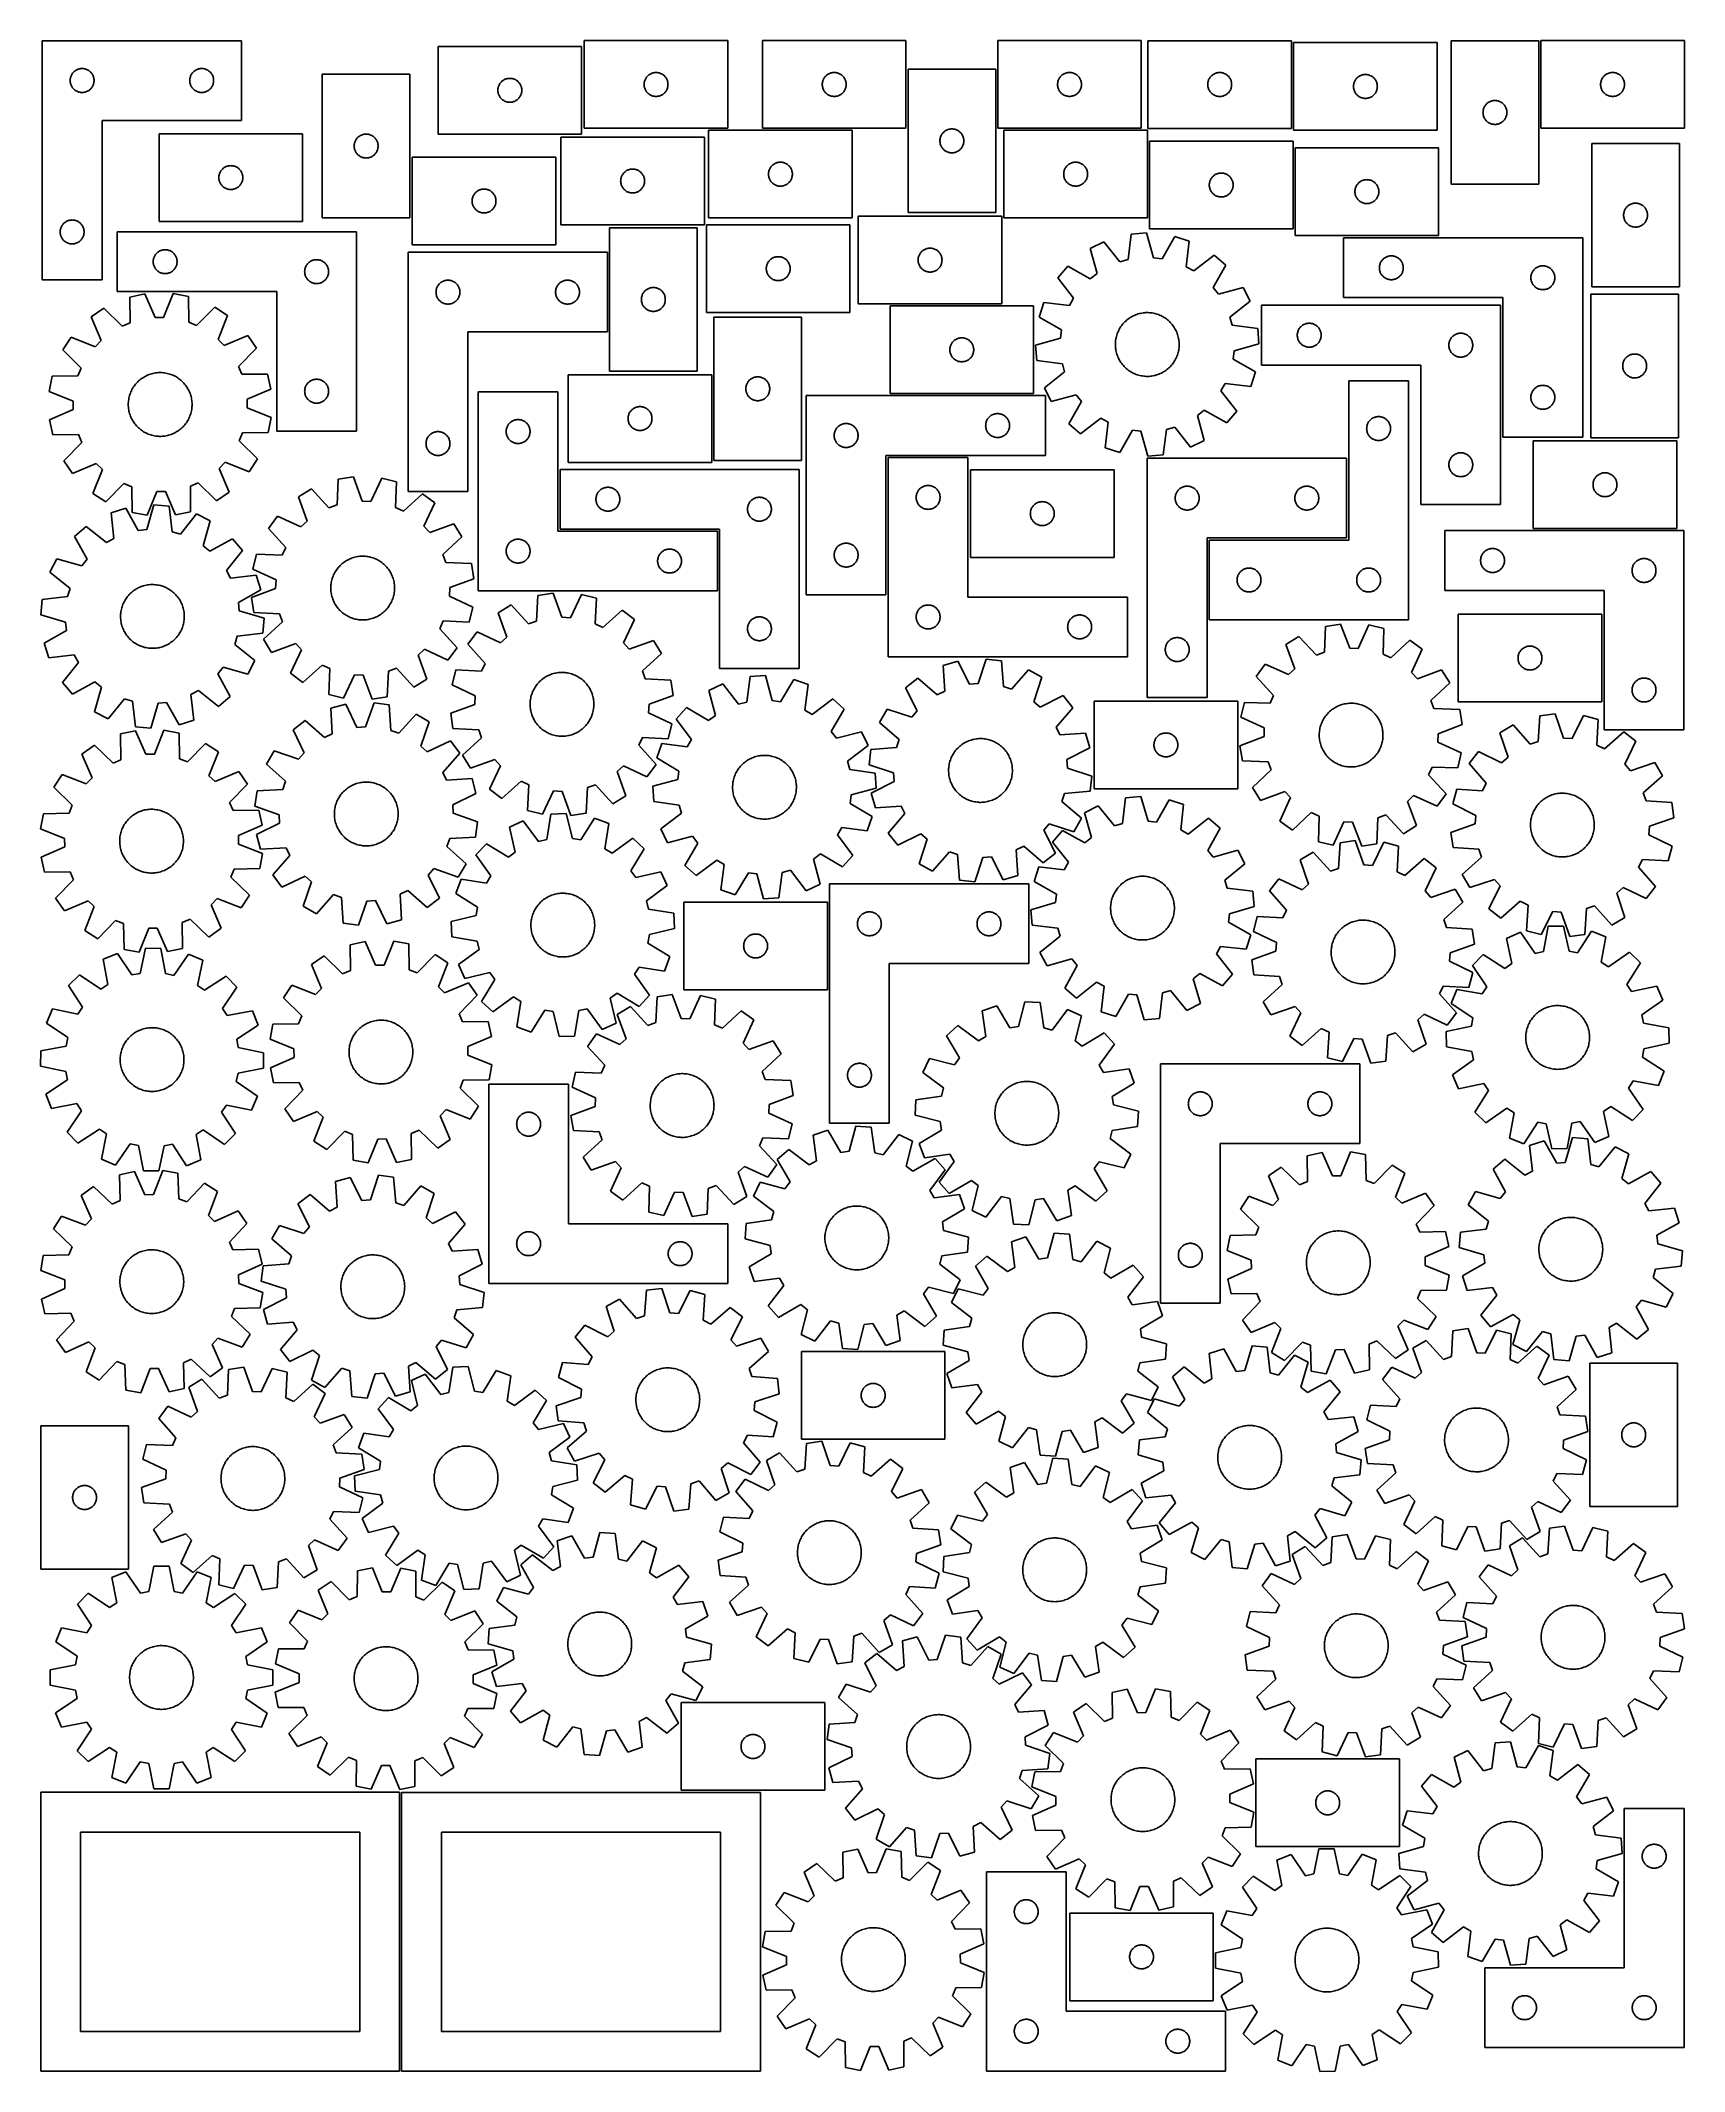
# Model space of a CAD drawing. Header units: millimetres. Extents: x 7 to 1243, y 7 to 1535.
import ezdxf

# ---------------------------------------------------------------- set-up
doc = ezdxf.new("R2010")
doc.units = ezdxf.units.MM
doc.layers.add('CUT', color=7, linetype='CONTINUOUS', true_color=0x000000)

msp = doc.modelspace()

# ---------------------------------------------------------------- linework, layer by layer
at = {"layer": 'CUT'}
for p, q in [((7.760094, 1535.364041), (7.760094, 1355.364041)), ((157.760094, 1535.364041), (7.760094, 1535.364041)), ((157.760094, 1475.364041), (157.760094, 1535.364041)), ((413.6304, 1531.005158), (305.6304, 1531.005158)), ((305.6304, 1531.005158), (305.6304, 1465.005158)), ((413.6304, 1465.005158), (413.6304, 1531.005158)), ((523.681243, 1535.390168), (415.681243, 1535.390168)), ((415.681243, 1535.390168), (415.681243, 1469.390168)), ((523.681243, 1469.390168), (523.681243, 1535.390168)), ((657.755706, 1535.390168), (549.755706, 1535.390168)), ((549.755706, 1535.390168), (549.755706, 1469.390168)), ((657.755706, 1469.390168), (657.755706, 1535.390168)), ((834.814297, 1535.403111), (726.814297, 1535.403111)), ((726.814297, 1535.403111), (726.814297, 1469.403111)), ((834.814297, 1469.403111), (834.814297, 1535.403111)), ((947.815917, 1535.362092), (839.815917, 1535.362092)), ((839.815917, 1535.362092), (839.815917, 1469.362092)), ((947.815917, 1469.362092), (947.815917, 1535.362092)), ((1057.460446, 1533.921177), (949.460446, 1533.921177)), ((949.460446, 1533.921177), (949.460446, 1467.921177)), ((1057.460446, 1467.921177), (1057.460446, 1533.921177)), ((1133.947661, 1535.303743), (1067.947661, 1535.303743)), ((1067.947661, 1535.303743), (1067.947661, 1427.303743)), ((1133.947661, 1427.303743), (1133.947661, 1535.303743)), ((1243.466386, 1535.396519), (1135.466386, 1535.396519)), ((1135.466386, 1535.396519), (1135.466386, 1469.396519)), ((1243.466386, 1469.396519), (1243.466386, 1535.396519)), ((33.779496, 1513.435896), (34.315943, 1513.678957)), ((34.315943, 1513.678957), (34.867139, 1513.886412)), ((34.867139, 1513.886412), (35.430723, 1514.057373)), ((35.430723, 1514.057373), (36.004281, 1514.191108)), ((36.004281, 1514.191108), (36.585358, 1514.287045)), ((36.585358, 1514.287045), (37.171466, 1514.344771)), ((37.171466, 1514.344771), (37.760094, 1514.364041)), ((37.760094, 1514.364041), (38.348722, 1514.344771)), ((38.348722, 1514.344771), (38.93483, 1514.287045)), ((38.93483, 1514.287045), (39.515907, 1514.191108)), ((39.515907, 1514.191108), (40.089466, 1514.057373)), ((40.089466, 1514.057373), (40.653049, 1513.886412)), ((40.653049, 1513.886412), (41.204245, 1513.678957)), ((41.204245, 1513.678957), (41.740692, 1513.435896)), ((123.779496, 1513.435896), (124.315943, 1513.678957)), ((124.315943, 1513.678957), (124.867139, 1513.886412)), ((124.867139, 1513.886412), (125.430723, 1514.057373)), ((125.430723, 1514.057373), (126.004281, 1514.191108)), ((126.004281, 1514.191108), (126.585358, 1514.287045)), ((126.585358, 1514.287045), (127.171466, 1514.344771)), ((127.171466, 1514.344771), (127.760094, 1514.364041)), ((127.760094, 1514.364041), (128.348722, 1514.344771)), ((128.348722, 1514.344771), (128.93483, 1514.287045)), ((128.93483, 1514.287045), (129.515907, 1514.191108)), ((129.515907, 1514.191108), (130.089466, 1514.057373)), ((130.089466, 1514.057373), (130.653049, 1513.886412)), ((130.653049, 1513.886412), (131.204245, 1513.678957)), ((131.204245, 1513.678957), (131.740692, 1513.435896)), ((659.271203, 1513.935576), (659.271203, 1405.935576)), ((725.271203, 1513.935576), (659.271203, 1513.935576)), ((725.271203, 1405.935576), (725.271203, 1513.935576)), ((28.760094, 1505.364041), (28.779364, 1505.952669)), ((28.779364, 1504.775413), (28.760094, 1505.364041)), ((28.779364, 1505.952669), (28.83709, 1506.538777)), ((28.83709, 1504.189305), (28.779364, 1504.775413)), ((28.83709, 1506.538777), (28.933027, 1507.119854)), ((28.933027, 1503.608228), (28.83709, 1504.189305)), ((28.933027, 1507.119854), (29.066762, 1507.693412)), ((29.066762, 1503.03467), (28.933027, 1503.608228)), ((29.066762, 1507.693412), (29.237723, 1508.256996)), ((29.237723, 1502.471086), (29.066762, 1503.03467)), ((29.237723, 1508.256996), (29.445178, 1508.808192)), ((29.445178, 1501.91989), (29.237723, 1502.471086)), ((29.445178, 1508.808192), (29.688239, 1509.344639)), ((29.688239, 1501.383443), (29.445178, 1501.91989)), ((29.688239, 1509.344639), (29.965866, 1509.864041)), ((29.965866, 1500.864041), (29.688239, 1501.383443)), ((29.965866, 1509.864041), (30.276868, 1510.364173)), ((30.276868, 1500.363909), (29.965866, 1500.864041)), ((30.276868, 1510.364173), (30.619914, 1510.842894)), ((30.619914, 1499.885188), (30.276868, 1500.363909)), ((30.619914, 1510.842894), (30.993536, 1511.298153)), ((30.993536, 1499.429929), (30.619914, 1499.885188)), ((30.993536, 1511.298153), (31.396133, 1511.728002)), ((31.396133, 1499.00008), (30.993536, 1499.429929)), ((31.396133, 1511.728002), (31.825982, 1512.130599)), ((31.825982, 1498.597483), (31.396133, 1499.00008)), ((31.825982, 1512.130599), (32.281241, 1512.504221)), ((32.281241, 1498.223861), (31.825982, 1498.597483)), ((32.281241, 1512.504221), (32.759962, 1512.847267)), ((32.759962, 1497.880814), (32.281241, 1498.223861)), ((32.759962, 1512.847267), (33.260094, 1513.15827)), ((33.260094, 1513.15827), (33.779496, 1513.435896)), ((41.740692, 1513.435896), (42.260094, 1513.15827)), ((42.260094, 1513.15827), (42.760226, 1512.847267)), ((42.760226, 1512.847267), (43.238947, 1512.504221)), ((43.238947, 1498.223861), (42.760226, 1497.880814)), ((43.238947, 1512.504221), (43.694206, 1512.130599)), ((43.694206, 1498.597483), (43.238947, 1498.223861)), ((43.694206, 1512.130599), (44.124055, 1511.728002)), ((44.124055, 1499.00008), (43.694206, 1498.597483)), ((44.124055, 1511.728002), (44.526652, 1511.298153)), ((44.526652, 1499.429929), (44.124055, 1499.00008)), ((44.526652, 1511.298153), (44.900274, 1510.842894)), ((44.900274, 1499.885188), (44.526652, 1499.429929)), ((44.900274, 1510.842894), (45.243321, 1510.364173)), ((45.243321, 1500.363909), (44.900274, 1499.885188)), ((45.243321, 1510.364173), (45.554323, 1509.864041)), ((45.554323, 1500.864041), (45.243321, 1500.363909)), ((45.554323, 1509.864041), (45.831949, 1509.344639)), ((45.831949, 1501.383443), (45.554323, 1500.864041)), ((45.831949, 1509.344639), (46.07501, 1508.808192)), ((46.07501, 1501.91989), (45.831949, 1501.383443)), ((46.07501, 1508.808192), (46.282465, 1508.256996)), ((46.282465, 1502.471086), (46.07501, 1501.91989)), ((46.282465, 1508.256996), (46.453427, 1507.693412)), ((46.453427, 1503.03467), (46.282465, 1502.471086)), ((46.453427, 1507.693412), (46.587162, 1507.119854)), ((46.587162, 1503.608228), (46.453427, 1503.03467)), ((46.587162, 1507.119854), (46.683098, 1506.538777)), ((46.683098, 1504.189305), (46.587162, 1503.608228)), ((46.683098, 1506.538777), (46.740824, 1505.952669)), ((46.740824, 1504.775413), (46.683098, 1504.189305)), ((46.740824, 1505.952669), (46.760094, 1505.364041)), ((46.760094, 1505.364041), (46.740824, 1504.775413)), ((118.760094, 1505.364041), (118.779364, 1505.952669)), ((118.779364, 1504.775413), (118.760094, 1505.364041)), ((118.779364, 1505.952669), (118.83709, 1506.538777)), ((118.83709, 1504.189305), (118.779364, 1504.775413)), ((118.83709, 1506.538777), (118.933027, 1507.119854)), ((118.933027, 1503.608228), (118.83709, 1504.189305)), ((118.933027, 1507.119854), (119.066762, 1507.693412)), ((119.066762, 1503.03467), (118.933027, 1503.608228)), ((119.066762, 1507.693412), (119.237723, 1508.256996)), ((119.237723, 1502.471086), (119.066762, 1503.03467)), ((119.237723, 1508.256996), (119.445178, 1508.808192)), ((119.445178, 1501.91989), (119.237723, 1502.471086)), ((119.445178, 1508.808192), (119.688239, 1509.344639)), ((119.688239, 1501.383443), (119.445178, 1501.91989)), ((119.688239, 1509.344639), (119.965866, 1509.864041)), ((119.965866, 1500.864041), (119.688239, 1501.383443)), ((119.965866, 1509.864041), (120.276868, 1510.364173)), ((120.276868, 1500.363909), (119.965866, 1500.864041)), ((120.276868, 1510.364173), (120.619914, 1510.842894)), ((120.619914, 1499.885188), (120.276868, 1500.363909)), ((120.619914, 1510.842894), (120.993536, 1511.298153)), ((120.993536, 1499.429929), (120.619914, 1499.885188)), ((120.993536, 1511.298153), (121.396133, 1511.728002)), ((121.396133, 1499.00008), (120.993536, 1499.429929)), ((121.396133, 1511.728002), (121.825982, 1512.130599)), ((121.825982, 1498.597483), (121.396133, 1499.00008)), ((121.825982, 1512.130599), (122.281241, 1512.504221)), ((122.281241, 1498.223861), (121.825982, 1498.597483)), ((122.281241, 1512.504221), (122.759962, 1512.847267)), ((122.759962, 1497.880814), (122.281241, 1498.223861)), ((122.759962, 1512.847267), (123.260094, 1513.15827)), ((123.260094, 1513.15827), (123.779496, 1513.435896)), ((131.740692, 1513.435896), (132.260094, 1513.15827)), ((132.260094, 1513.15827), (132.760226, 1512.847267)), ((132.760226, 1512.847267), (133.238947, 1512.504221)), ((133.238947, 1498.223861), (132.760226, 1497.880814)), ((133.238947, 1512.504221), (133.694206, 1512.130599)), ((133.694206, 1498.597483), (133.238947, 1498.223861)), ((133.694206, 1512.130599), (134.124055, 1511.728002)), ((134.124055, 1499.00008), (133.694206, 1498.597483)), ((134.124055, 1511.728002), (134.526652, 1511.298153)), ((134.526652, 1499.429929), (134.124055, 1499.00008)), ((134.526652, 1511.298153), (134.900274, 1510.842894)), ((134.900274, 1499.885188), (134.526652, 1499.429929)), ((134.900274, 1510.842894), (135.243321, 1510.364173)), ((135.243321, 1500.363909), (134.900274, 1499.885188)), ((135.243321, 1510.364173), (135.554323, 1509.864041)), ((135.554323, 1500.864041), (135.243321, 1500.363909)), ((135.554323, 1509.864041), (135.831949, 1509.344639)), ((135.831949, 1501.383443), (135.554323, 1500.864041)), ((135.831949, 1509.344639), (136.07501, 1508.808192)), ((136.07501, 1501.91989), (135.831949, 1501.383443)), ((136.07501, 1508.808192), (136.282465, 1508.256996)), ((136.282465, 1502.471086), (136.07501, 1501.91989)), ((136.282465, 1508.256996), (136.453427, 1507.693412)), ((136.453427, 1503.03467), (136.282465, 1502.471086)), ((136.453427, 1507.693412), (136.587162, 1507.119854)), ((136.587162, 1503.608228), (136.453427, 1503.03467)), ((136.587162, 1507.119854), (136.683098, 1506.538777)), ((136.683098, 1504.189305), (136.587162, 1503.608228)), ((136.683098, 1506.538777), (136.740824, 1505.952669)), ((136.740824, 1504.775413), (136.683098, 1504.189305)), ((136.740824, 1505.952669), (136.760094, 1505.364041)), ((136.760094, 1505.364041), (136.740824, 1504.775413)), ((284.493315, 1510.031282), (218.493315, 1510.031282)), ((218.493315, 1510.031282), (218.493315, 1402.031282)), ((284.493315, 1402.031282), (284.493315, 1510.031282)), ((350.6304, 1498.005158), (350.64967, 1498.593787)), ((350.64967, 1498.593787), (350.707397, 1499.179894)), ((350.707397, 1499.179894), (350.803333, 1499.760971)), ((350.803333, 1499.760971), (350.937068, 1500.33453)), ((350.937068, 1500.33453), (351.108029, 1500.898114)), ((351.108029, 1500.898114), (351.315485, 1501.449309)), ((351.315485, 1501.449309), (351.558546, 1501.985757)), ((351.558546, 1501.985757), (351.836172, 1502.505158)), ((351.836172, 1502.505158), (352.147174, 1503.005291)), ((352.147174, 1503.005291), (352.49022, 1503.484011)), ((352.49022, 1503.484011), (352.863842, 1503.939271)), ((352.863842, 1503.939271), (353.266439, 1504.369119)), ((353.266439, 1504.369119), (353.696288, 1504.771717)), ((353.696288, 1504.771717), (354.151548, 1505.145338)), ((354.151548, 1505.145338), (354.630268, 1505.488385)), ((354.630268, 1505.488385), (355.1304, 1505.799387)), ((355.1304, 1505.799387), (355.649802, 1506.077013)), ((355.649802, 1506.077013), (356.18625, 1506.320074)), ((356.18625, 1506.320074), (356.737445, 1506.52753)), ((356.737445, 1506.52753), (357.301029, 1506.698491)), ((357.301029, 1506.698491), (357.874588, 1506.832226)), ((357.874588, 1506.832226), (358.455665, 1506.928162)), ((358.455665, 1506.928162), (359.041772, 1506.985889)), ((359.041772, 1506.985889), (359.6304, 1507.005158)), ((359.6304, 1507.005158), (360.219029, 1506.985889)), ((360.219029, 1506.985889), (360.805136, 1506.928162)), ((360.805136, 1506.928162), (361.386213, 1506.832226)), ((361.386213, 1506.832226), (361.959772, 1506.698491)), ((361.959772, 1506.698491), (362.523356, 1506.52753)), ((362.523356, 1506.52753), (363.074551, 1506.320074)), ((363.074551, 1506.320074), (363.610999, 1506.077013)), ((363.610999, 1506.077013), (364.1304, 1505.799387)), ((364.1304, 1505.799387), (364.630533, 1505.488385)), ((364.630533, 1505.488385), (365.109253, 1505.145338)), ((365.109253, 1505.145338), (365.564513, 1504.771717)), ((365.564513, 1504.771717), (365.994361, 1504.369119)), ((365.994361, 1504.369119), (366.396959, 1503.939271)), ((366.396959, 1503.939271), (366.77058, 1503.484011)), ((366.77058, 1503.484011), (367.113627, 1503.005291)), ((367.113627, 1503.005291), (367.424629, 1502.505158)), ((367.424629, 1502.505158), (367.702255, 1501.985757)), ((367.702255, 1501.985757), (367.945316, 1501.449309)), ((367.945316, 1501.449309), (368.152772, 1500.898114)), ((368.152772, 1500.898114), (368.323733, 1500.33453)), ((368.323733, 1500.33453), (368.457468, 1499.760971)), ((368.457468, 1499.760971), (368.553404, 1499.179894)), ((368.553404, 1499.179894), (368.611131, 1498.593787)), ((368.611131, 1498.593787), (368.6304, 1498.005158)), ((460.681243, 1502.390168), (460.700512, 1502.978796)), ((460.700512, 1501.80154), (460.681243, 1502.390168)), ((460.700512, 1502.978796), (460.758239, 1503.564904)), ((460.758239, 1501.215432), (460.700512, 1501.80154)), ((460.758239, 1503.564904), (460.854175, 1504.145981)), ((460.854175, 1500.634355), (460.758239, 1501.215432)), ((460.854175, 1504.145981), (460.98791, 1504.71954)), ((460.98791, 1500.060797), (460.854175, 1500.634355)), ((460.98791, 1504.71954), (461.158872, 1505.283123)), ((461.158872, 1499.497213), (460.98791, 1500.060797)), ((461.158872, 1505.283123), (461.366327, 1505.834319)), ((461.366327, 1498.946017), (461.158872, 1499.497213)), ((461.366327, 1505.834319), (461.609388, 1506.370766)), ((461.609388, 1498.40957), (461.366327, 1498.946017)), ((461.609388, 1506.370766), (461.887014, 1506.890168)), ((461.887014, 1497.890168), (461.609388, 1498.40957)), ((461.887014, 1506.890168), (462.198016, 1507.3903)), ((462.198016, 1507.3903), (462.541063, 1507.869021)), ((462.541063, 1507.869021), (462.914684, 1508.324281)), ((462.914684, 1508.324281), (463.317282, 1508.754129)), ((463.317282, 1508.754129), (463.74713, 1509.156726)), ((463.74713, 1509.156726), (464.20239, 1509.530348)), ((464.20239, 1509.530348), (464.681111, 1509.873395)), ((464.681111, 1509.873395), (465.181243, 1510.184397)), ((465.181243, 1510.184397), (465.700644, 1510.462023)), ((465.700644, 1510.462023), (466.237092, 1510.705084)), ((466.237092, 1510.705084), (466.788288, 1510.912539)), ((466.788288, 1510.912539), (467.351871, 1511.083501)), ((467.351871, 1511.083501), (467.92543, 1511.217236)), ((467.92543, 1511.217236), (468.506507, 1511.313172)), ((468.506507, 1511.313172), (469.092615, 1511.370899)), ((469.092615, 1511.370899), (469.681243, 1511.390168)), ((469.681243, 1511.390168), (470.269871, 1511.370899)), ((470.269871, 1511.370899), (470.855978, 1511.313172)), ((470.855978, 1511.313172), (471.437056, 1511.217236)), ((471.437056, 1511.217236), (472.010614, 1511.083501)), ((472.010614, 1511.083501), (472.574198, 1510.912539)), ((472.574198, 1510.912539), (473.125394, 1510.705084)), ((473.125394, 1510.705084), (473.661841, 1510.462023)), ((473.661841, 1510.462023), (474.181243, 1510.184397)), ((474.181243, 1510.184397), (474.681375, 1509.873395)), ((474.681375, 1509.873395), (475.160096, 1509.530348)), ((475.160096, 1509.530348), (475.615355, 1509.156726)), ((475.615355, 1509.156726), (476.045204, 1508.754129)), ((476.045204, 1508.754129), (476.447801, 1508.324281)), ((476.447801, 1508.324281), (476.821423, 1507.869021)), ((476.821423, 1507.869021), (477.164469, 1507.3903)), ((477.164469, 1507.3903), (477.475471, 1506.890168)), ((477.475471, 1506.890168), (477.753097, 1506.370766)), ((477.753097, 1498.40957), (477.475471, 1497.890168)), ((477.753097, 1506.370766), (477.996158, 1505.834319)), ((477.996158, 1498.946017), (477.753097, 1498.40957)), ((477.996158, 1505.834319), (478.203614, 1505.283123)), ((478.203614, 1499.497213), (477.996158, 1498.946017)), ((478.203614, 1505.283123), (478.374575, 1504.71954)), ((478.374575, 1500.060797), (478.203614, 1499.497213)), ((478.374575, 1504.71954), (478.50831, 1504.145981)), ((478.50831, 1500.634355), (478.374575, 1500.060797)), ((478.50831, 1504.145981), (478.604246, 1503.564904)), ((478.604246, 1501.215432), (478.50831, 1500.634355)), ((478.604246, 1503.564904), (478.661973, 1502.978796)), ((478.661973, 1501.80154), (478.604246, 1501.215432)), ((478.661973, 1502.978796), (478.681243, 1502.390168)), ((478.681243, 1502.390168), (478.661973, 1501.80154)), ((594.755706, 1502.390168), (594.774975, 1502.978796)), ((594.774975, 1501.80154), (594.755706, 1502.390168)), ((594.774975, 1502.978796), (594.832702, 1503.564904)), ((594.832702, 1501.215432), (594.774975, 1501.80154)), ((594.832702, 1503.564904), (594.928638, 1504.145981)), ((594.928638, 1500.634355), (594.832702, 1501.215432)), ((594.928638, 1504.145981), (595.062373, 1504.71954)), ((595.062373, 1500.060797), (594.928638, 1500.634355)), ((595.062373, 1504.71954), (595.233334, 1505.283123)), ((595.233334, 1499.497213), (595.062373, 1500.060797)), ((595.233334, 1505.283123), (595.44079, 1505.834319)), ((595.44079, 1498.946017), (595.233334, 1499.497213)), ((595.44079, 1505.834319), (595.683851, 1506.370766)), ((595.683851, 1498.40957), (595.44079, 1498.946017)), ((595.683851, 1506.370766), (595.961477, 1506.890168)), ((595.961477, 1497.890168), (595.683851, 1498.40957)), ((595.961477, 1506.890168), (596.272479, 1507.3903)), ((596.272479, 1507.3903), (596.615526, 1507.869021)), ((596.615526, 1507.869021), (596.989147, 1508.324281)), ((596.989147, 1508.324281), (597.391745, 1508.754129)), ((597.391745, 1508.754129), (597.821593, 1509.156726)), ((597.821593, 1509.156726), (598.276853, 1509.530348)), ((598.276853, 1509.530348), (598.755573, 1509.873395)), ((598.755573, 1509.873395), (599.255706, 1510.184397)), ((599.255706, 1510.184397), (599.775107, 1510.462023)), ((599.775107, 1510.462023), (600.311555, 1510.705084)), ((600.311555, 1510.705084), (600.86275, 1510.912539)), ((600.86275, 1510.912539), (601.426334, 1511.083501)), ((601.426334, 1511.083501), (601.999893, 1511.217236)), ((601.999893, 1511.217236), (602.58097, 1511.313172)), ((602.58097, 1511.313172), (603.167077, 1511.370899)), ((603.167077, 1511.370899), (603.755706, 1511.390168)), ((603.755706, 1511.390168), (604.344334, 1511.370899)), ((604.344334, 1511.370899), (604.930441, 1511.313172)), ((604.930441, 1511.313172), (605.511518, 1511.217236)), ((605.511518, 1511.217236), (606.085077, 1511.083501)), ((606.085077, 1511.083501), (606.648661, 1510.912539)), ((606.648661, 1510.912539), (607.199856, 1510.705084)), ((607.199856, 1510.705084), (607.736304, 1510.462023)), ((607.736304, 1510.462023), (608.255706, 1510.184397)), ((608.255706, 1510.184397), (608.755838, 1509.873395)), ((608.755838, 1509.873395), (609.234558, 1509.530348)), ((609.234558, 1509.530348), (609.689818, 1509.156726)), ((609.689818, 1509.156726), (610.119667, 1508.754129)), ((610.119667, 1508.754129), (610.522264, 1508.324281)), ((610.522264, 1508.324281), (610.895886, 1507.869021)), ((610.895886, 1507.869021), (611.238932, 1507.3903)), ((611.238932, 1507.3903), (611.549934, 1506.890168)), ((611.549934, 1506.890168), (611.82756, 1506.370766)), ((611.82756, 1498.40957), (611.549934, 1497.890168)), ((611.82756, 1506.370766), (612.070621, 1505.834319)), ((612.070621, 1498.946017), (611.82756, 1498.40957)), ((612.070621, 1505.834319), (612.278077, 1505.283123)), ((612.278077, 1499.497213), (612.070621, 1498.946017)), ((612.278077, 1505.283123), (612.449038, 1504.71954)), ((612.449038, 1500.060797), (612.278077, 1499.497213)), ((612.449038, 1504.71954), (612.582773, 1504.145981)), ((612.582773, 1500.634355), (612.449038, 1500.060797)), ((612.582773, 1504.145981), (612.678709, 1503.564904)), ((612.678709, 1501.215432), (612.582773, 1500.634355)), ((612.678709, 1503.564904), (612.736436, 1502.978796)), ((612.736436, 1501.80154), (612.678709, 1501.215432)), ((612.736436, 1502.978796), (612.755706, 1502.390168)), ((612.755706, 1502.390168), (612.736436, 1501.80154)), ((771.814297, 1502.403111), (771.833567, 1502.991739)), ((771.833567, 1501.814482), (771.814297, 1502.403111)), ((771.833567, 1502.991739), (771.891294, 1503.577846)), ((771.891294, 1501.228375), (771.833567, 1501.814482)), ((771.891294, 1503.577846), (771.98723, 1504.158924)), ((771.98723, 1500.647298), (771.891294, 1501.228375)), ((771.98723, 1504.158924), (772.120965, 1504.732482)), ((772.120965, 1500.073739), (771.98723, 1500.647298)), ((772.120965, 1504.732482), (772.291926, 1505.296066)), ((772.291926, 1499.510155), (772.120965, 1500.073739)), ((772.291926, 1505.296066), (772.499382, 1505.847262)), ((772.499382, 1498.95896), (772.291926, 1499.510155)), ((772.499382, 1505.847262), (772.742443, 1506.383709)), ((772.742443, 1498.422512), (772.499382, 1498.95896)), ((772.742443, 1506.383709), (773.020069, 1506.903111)), ((773.020069, 1497.903111), (772.742443, 1498.422512)), ((773.020069, 1506.903111), (773.331071, 1507.403243)), ((773.331071, 1507.403243), (773.674117, 1507.881964)), ((773.674117, 1507.881964), (774.047739, 1508.337223)), ((774.047739, 1508.337223), (774.450336, 1508.767072)), ((774.450336, 1508.767072), (774.880185, 1509.169669)), ((774.880185, 1509.169669), (775.335445, 1509.543291)), ((775.335445, 1509.543291), (775.814165, 1509.886337)), ((775.814165, 1509.886337), (776.314297, 1510.197339)), ((776.314297, 1510.197339), (776.833699, 1510.474965)), ((776.833699, 1510.474965), (777.370147, 1510.718026)), ((777.370147, 1510.718026), (777.921342, 1510.925482)), ((777.921342, 1510.925482), (778.484926, 1511.096443)), ((778.484926, 1511.096443), (779.058485, 1511.230178)), ((779.058485, 1511.230178), (779.639562, 1511.326114)), ((779.639562, 1511.326114), (780.225669, 1511.383841)), ((780.225669, 1511.383841), (780.814297, 1511.403111)), ((780.814297, 1511.403111), (781.402926, 1511.383841)), ((781.402926, 1511.383841), (781.989033, 1511.326114)), ((781.989033, 1511.326114), (782.57011, 1511.230178)), ((782.57011, 1511.230178), (783.143669, 1511.096443)), ((783.143669, 1511.096443), (783.707253, 1510.925482)), ((783.707253, 1510.925482), (784.258448, 1510.718026)), ((784.258448, 1510.718026), (784.794896, 1510.474965)), ((784.794896, 1510.474965), (785.314297, 1510.197339)), ((785.314297, 1510.197339), (785.81443, 1509.886337)), ((785.81443, 1509.886337), (786.29315, 1509.543291)), ((786.29315, 1509.543291), (786.74841, 1509.169669)), ((786.74841, 1509.169669), (787.178259, 1508.767072)), ((787.178259, 1508.767072), (787.580856, 1508.337223)), ((787.580856, 1508.337223), (787.954478, 1507.881964)), ((787.954478, 1507.881964), (788.297524, 1507.403243)), ((788.297524, 1507.403243), (788.608526, 1506.903111)), ((788.608526, 1506.903111), (788.886152, 1506.383709)), ((788.886152, 1498.422512), (788.608526, 1497.903111)), ((788.886152, 1506.383709), (789.129213, 1505.847262)), ((789.129213, 1498.95896), (788.886152, 1498.422512)), ((789.129213, 1505.847262), (789.336669, 1505.296066)), ((789.336669, 1499.510155), (789.129213, 1498.95896)), ((789.336669, 1505.296066), (789.50763, 1504.732482)), ((789.50763, 1500.073739), (789.336669, 1499.510155)), ((789.50763, 1504.732482), (789.641365, 1504.158924)), ((789.641365, 1500.647298), (789.50763, 1500.073739)), ((789.641365, 1504.158924), (789.737301, 1503.577846)), ((789.737301, 1501.228375), (789.641365, 1500.647298)), ((789.737301, 1503.577846), (789.795028, 1502.991739)), ((789.795028, 1501.814482), (789.737301, 1501.228375)), ((789.795028, 1502.991739), (789.814297, 1502.403111)), ((789.814297, 1502.403111), (789.795028, 1501.814482)), ((884.815917, 1502.362092), (884.835186, 1502.95072)), ((884.835186, 1501.773464), (884.815917, 1502.362092)), ((884.835186, 1502.95072), (884.892913, 1503.536828)), ((884.892913, 1501.187356), (884.835186, 1501.773464)), ((884.892913, 1503.536828), (884.988849, 1504.117905)), ((884.988849, 1500.606279), (884.892913, 1501.187356)), ((884.988849, 1504.117905), (885.122584, 1504.691463)), ((885.122584, 1500.032721), (884.988849, 1500.606279)), ((885.122584, 1504.691463), (885.293546, 1505.255047)), ((885.293546, 1499.469137), (885.122584, 1500.032721)), ((885.293546, 1505.255047), (885.501001, 1505.806243)), ((885.501001, 1498.917941), (885.293546, 1499.469137)), ((885.501001, 1505.806243), (885.744062, 1506.34269)), ((885.744062, 1498.381494), (885.501001, 1498.917941)), ((885.744062, 1506.34269), (886.021688, 1506.862092)), ((886.021688, 1497.862092), (885.744062, 1498.381494)), ((886.021688, 1506.862092), (886.33269, 1507.362224)), ((886.33269, 1507.362224), (886.675737, 1507.840945)), ((886.675737, 1507.840945), (887.049358, 1508.296204)), ((887.049358, 1508.296204), (887.451956, 1508.726053)), ((887.451956, 1508.726053), (887.881804, 1509.12865)), ((887.881804, 1509.12865), (888.337064, 1509.502272)), ((888.337064, 1509.502272), (888.815785, 1509.845319)), ((888.815785, 1509.845319), (889.315917, 1510.156321)), ((889.315917, 1510.156321), (889.835319, 1510.433947)), ((889.835319, 1510.433947), (890.371766, 1510.677008)), ((890.371766, 1510.677008), (890.922962, 1510.884463)), ((890.922962, 1510.884463), (891.486545, 1511.055424)), ((891.486545, 1511.055424), (892.060104, 1511.18916)), ((892.060104, 1511.18916), (892.641181, 1511.285096)), ((892.641181, 1511.285096), (893.227289, 1511.342822)), ((893.227289, 1511.342822), (893.815917, 1511.362092)), ((893.815917, 1511.362092), (894.404545, 1511.342822)), ((894.404545, 1511.342822), (894.990652, 1511.285096)), ((894.990652, 1511.285096), (895.57173, 1511.18916)), ((895.57173, 1511.18916), (896.145288, 1511.055424)), ((896.145288, 1511.055424), (896.708872, 1510.884463)), ((896.708872, 1510.884463), (897.260068, 1510.677008)), ((897.260068, 1510.677008), (897.796515, 1510.433947)), ((897.796515, 1510.433947), (898.315917, 1510.156321)), ((898.315917, 1510.156321), (898.816049, 1509.845319)), ((898.816049, 1509.845319), (899.29477, 1509.502272)), ((899.29477, 1509.502272), (899.750029, 1509.12865)), ((899.750029, 1509.12865), (900.179878, 1508.726053)), ((900.179878, 1508.726053), (900.582475, 1508.296204)), ((900.582475, 1508.296204), (900.956097, 1507.840945)), ((900.956097, 1507.840945), (901.299143, 1507.362224)), ((901.299143, 1507.362224), (901.610145, 1506.862092)), ((901.610145, 1506.862092), (901.887771, 1506.34269)), ((901.887771, 1498.381494), (901.610145, 1497.862092)), ((901.887771, 1506.34269), (902.130833, 1505.806243)), ((902.130833, 1498.917941), (901.887771, 1498.381494)), ((902.130833, 1505.806243), (902.338288, 1505.255047)), ((902.338288, 1499.469137), (902.130833, 1498.917941)), ((902.338288, 1505.255047), (902.509249, 1504.691463)), ((902.509249, 1500.032721), (902.338288, 1499.469137)), ((902.509249, 1504.691463), (902.642984, 1504.117905)), ((902.642984, 1500.606279), (902.509249, 1500.032721)), ((902.642984, 1504.117905), (902.738921, 1503.536828)), ((902.738921, 1501.187356), (902.642984, 1500.606279)), ((902.738921, 1503.536828), (902.796647, 1502.95072)), ((902.796647, 1501.773464), (902.738921, 1501.187356)), ((902.796647, 1502.95072), (902.815917, 1502.362092)), ((902.815917, 1502.362092), (902.796647, 1501.773464)), ((994.460446, 1500.921177), (994.479716, 1501.509805)), ((994.479716, 1500.332549), (994.460446, 1500.921177)), ((994.479716, 1501.509805), (994.537442, 1502.095913)), ((994.537442, 1499.746441), (994.479716, 1500.332549)), ((994.537442, 1502.095913), (994.633379, 1502.67699)), ((994.633379, 1499.165364), (994.537442, 1499.746441)), ((994.633379, 1502.67699), (994.767114, 1503.250548)), ((994.767114, 1498.591806), (994.633379, 1499.165364)), ((994.767114, 1503.250548), (994.938075, 1503.814132)), ((994.938075, 1498.028222), (994.767114, 1498.591806)), ((994.938075, 1503.814132), (995.14553, 1504.365328)), ((995.14553, 1504.365328), (995.388592, 1504.901775)), ((995.388592, 1504.901775), (995.666218, 1505.421177)), ((995.666218, 1505.421177), (995.97722, 1505.921309)), ((995.97722, 1505.921309), (996.320266, 1506.40003)), ((996.320266, 1506.40003), (996.693888, 1506.855289)), ((996.693888, 1506.855289), (997.096485, 1507.285138)), ((997.096485, 1507.285138), (997.526334, 1507.687735)), ((997.526334, 1507.687735), (997.981593, 1508.061357)), ((997.981593, 1508.061357), (998.460314, 1508.404404)), ((998.460314, 1508.404404), (998.960446, 1508.715406)), ((998.960446, 1508.715406), (999.479848, 1508.993032)), ((999.479848, 1508.993032), (1000.016295, 1509.236093)), ((1000.016295, 1509.236093), (1000.567491, 1509.443548)), ((1000.567491, 1509.443548), (1001.131075, 1509.614509)), ((1001.131075, 1509.614509), (1001.704633, 1509.748245)), ((1001.704633, 1509.748245), (1002.28571, 1509.844181)), ((1002.28571, 1509.844181), (1002.871818, 1509.901907)), ((1002.871818, 1509.901907), (1003.460446, 1509.921177)), ((1003.460446, 1509.921177), (1004.049074, 1509.901907)), ((1004.049074, 1509.901907), (1004.635182, 1509.844181)), ((1004.635182, 1509.844181), (1005.216259, 1509.748245)), ((1005.216259, 1509.748245), (1005.789818, 1509.614509)), ((1005.789818, 1509.614509), (1006.353401, 1509.443548)), ((1006.353401, 1509.443548), (1006.904597, 1509.236093)), ((1006.904597, 1509.236093), (1007.441044, 1508.993032)), ((1007.441044, 1508.993032), (1007.960446, 1508.715406)), ((1007.960446, 1508.715406), (1008.460578, 1508.404404)), ((1008.460578, 1508.404404), (1008.939299, 1508.061357)), ((1008.939299, 1508.061357), (1009.394559, 1507.687735)), ((1009.394559, 1507.687735), (1009.824407, 1507.285138)), ((1009.824407, 1507.285138), (1010.227004, 1506.855289)), ((1010.227004, 1506.855289), (1010.600626, 1506.40003)), ((1010.600626, 1506.40003), (1010.943673, 1505.921309)), ((1010.943673, 1505.921309), (1011.254675, 1505.421177)), ((1011.254675, 1505.421177), (1011.532301, 1504.901775)), ((1011.532301, 1504.901775), (1011.775362, 1504.365328)), ((1011.775362, 1504.365328), (1011.982817, 1503.814132)), ((1011.982817, 1503.814132), (1012.153779, 1503.250548)), ((1012.153779, 1498.591806), (1011.982817, 1498.028222)), ((1012.153779, 1503.250548), (1012.287514, 1502.67699)), ((1012.287514, 1499.165364), (1012.153779, 1498.591806)), ((1012.287514, 1502.67699), (1012.38345, 1502.095913)), ((1012.38345, 1499.746441), (1012.287514, 1499.165364)), ((1012.38345, 1502.095913), (1012.441176, 1501.509805)), ((1012.441176, 1500.332549), (1012.38345, 1499.746441)), ((1012.441176, 1501.509805), (1012.460446, 1500.921177)), ((1012.460446, 1500.921177), (1012.441176, 1500.332549)), ((1180.466386, 1502.396519), (1180.485655, 1502.985147)), ((1180.485655, 1501.807891), (1180.466386, 1502.396519)), ((1180.485655, 1502.985147), (1180.543382, 1503.571255)), ((1180.543382, 1501.221783), (1180.485655, 1501.807891)), ((1180.543382, 1503.571255), (1180.639318, 1504.152332)), ((1180.639318, 1500.640706), (1180.543382, 1501.221783)), ((1180.639318, 1504.152332), (1180.773053, 1504.72589)), ((1180.773053, 1500.067147), (1180.639318, 1500.640706)), ((1180.773053, 1504.72589), (1180.944014, 1505.289474)), ((1180.944014, 1499.503564), (1180.773053, 1500.067147)), ((1180.944014, 1505.289474), (1181.15147, 1505.84067)), ((1181.15147, 1498.952368), (1180.944014, 1499.503564)), ((1181.15147, 1505.84067), (1181.394531, 1506.377117)), ((1181.394531, 1498.415921), (1181.15147, 1498.952368)), ((1181.394531, 1506.377117), (1181.672157, 1506.896519)), ((1181.672157, 1497.896519), (1181.394531, 1498.415921)), ((1181.672157, 1506.896519), (1181.983159, 1507.396651)), ((1181.983159, 1507.396651), (1182.326206, 1507.875372)), ((1182.326206, 1507.875372), (1182.699827, 1508.330631)), ((1182.699827, 1508.330631), (1183.102425, 1508.76048)), ((1183.102425, 1508.76048), (1183.532273, 1509.163077)), ((1183.532273, 1509.163077), (1183.987533, 1509.536699)), ((1183.987533, 1509.536699), (1184.466254, 1509.879745)), ((1184.466254, 1509.879745), (1184.966386, 1510.190747)), ((1184.966386, 1510.190747), (1185.485787, 1510.468374)), ((1185.485787, 1510.468374), (1186.022235, 1510.711435)), ((1186.022235, 1510.711435), (1186.57343, 1510.91889)), ((1186.57343, 1510.91889), (1187.137014, 1511.089851)), ((1187.137014, 1511.089851), (1187.710573, 1511.223586)), ((1187.710573, 1511.223586), (1188.29165, 1511.319523)), ((1188.29165, 1511.319523), (1188.877757, 1511.377249)), ((1188.877757, 1511.377249), (1189.466386, 1511.396519)), ((1189.466386, 1511.396519), (1190.055014, 1511.377249)), ((1190.055014, 1511.377249), (1190.641121, 1511.319523)), ((1190.641121, 1511.319523), (1191.222199, 1511.223586)), ((1191.222199, 1511.223586), (1191.795757, 1511.089851)), ((1191.795757, 1511.089851), (1192.359341, 1510.91889)), ((1192.359341, 1510.91889), (1192.910537, 1510.711435)), ((1192.910537, 1510.711435), (1193.446984, 1510.468374)), ((1193.446984, 1510.468374), (1193.966386, 1510.190747)), ((1193.966386, 1510.190747), (1194.466518, 1509.879745)), ((1194.466518, 1509.879745), (1194.945239, 1509.536699)), ((1194.945239, 1509.536699), (1195.400498, 1509.163077)), ((1195.400498, 1509.163077), (1195.830347, 1508.76048)), ((1195.830347, 1508.76048), (1196.232944, 1508.330631)), ((1196.232944, 1508.330631), (1196.606566, 1507.875372)), ((1196.606566, 1507.875372), (1196.949612, 1507.396651)), ((1196.949612, 1507.396651), (1197.260614, 1506.896519)), ((1197.260614, 1506.896519), (1197.53824, 1506.377117)), ((1197.53824, 1498.415921), (1197.260614, 1497.896519)), ((1197.53824, 1506.377117), (1197.781301, 1505.84067)), ((1197.781301, 1498.952368), (1197.53824, 1498.415921)), ((1197.781301, 1505.84067), (1197.988757, 1505.289474)), ((1197.988757, 1499.503564), (1197.781301, 1498.952368)), ((1197.988757, 1505.289474), (1198.159718, 1504.72589)), ((1198.159718, 1500.067147), (1197.988757, 1499.503564)), ((1198.159718, 1504.72589), (1198.293453, 1504.152332)), ((1198.293453, 1500.640706), (1198.159718, 1500.067147)), ((1198.293453, 1504.152332), (1198.389389, 1503.571255)), ((1198.389389, 1501.221783), (1198.293453, 1500.640706)), ((1198.389389, 1503.571255), (1198.447116, 1502.985147)), ((1198.447116, 1501.807891), (1198.389389, 1501.221783)), ((1198.447116, 1502.985147), (1198.466386, 1502.396519)), ((1198.466386, 1502.396519), (1198.447116, 1501.807891)), ((33.260094, 1497.569812), (32.759962, 1497.880814)), ((33.779496, 1497.292186), (33.260094, 1497.569812)), ((34.315943, 1497.049125), (33.779496, 1497.292186)), ((34.867139, 1496.84167), (34.315943, 1497.049125)), ((35.430723, 1496.670709), (34.867139, 1496.84167)), ((36.004281, 1496.536973), (35.430723, 1496.670709)), ((36.585358, 1496.441037), (36.004281, 1496.536973)), ((37.171466, 1496.383311), (36.585358, 1496.441037)), ((37.760094, 1496.364041), (37.171466, 1496.383311)), ((38.348722, 1496.383311), (37.760094, 1496.364041)), ((38.93483, 1496.441037), (38.348722, 1496.383311)), ((39.515907, 1496.536973), (38.93483, 1496.441037)), ((40.089466, 1496.670709), (39.515907, 1496.536973)), ((40.653049, 1496.84167), (40.089466, 1496.670709)), ((41.204245, 1497.049125), (40.653049, 1496.84167)), ((41.740692, 1497.292186), (41.204245, 1497.049125)), ((42.260094, 1497.569812), (41.740692, 1497.292186)), ((42.760226, 1497.880814), (42.260094, 1497.569812)), ((123.260094, 1497.569812), (122.759962, 1497.880814)), ((123.779496, 1497.292186), (123.260094, 1497.569812)), ((124.315943, 1497.049125), (123.779496, 1497.292186)), ((124.867139, 1496.84167), (124.315943, 1497.049125)), ((125.430723, 1496.670709), (124.867139, 1496.84167)), ((126.004281, 1496.536973), (125.430723, 1496.670709)), ((126.585358, 1496.441037), (126.004281, 1496.536973)), ((127.171466, 1496.383311), (126.585358, 1496.441037)), ((127.760094, 1496.364041), (127.171466, 1496.383311)), ((128.348722, 1496.383311), (127.760094, 1496.364041)), ((128.93483, 1496.441037), (128.348722, 1496.383311)), ((129.515907, 1496.536973), (128.93483, 1496.441037)), ((130.089466, 1496.670709), (129.515907, 1496.536973)), ((130.653049, 1496.84167), (130.089466, 1496.670709)), ((131.204245, 1497.049125), (130.653049, 1496.84167)), ((131.740692, 1497.292186), (131.204245, 1497.049125)), ((132.260094, 1497.569812), (131.740692, 1497.292186)), ((132.760226, 1497.880814), (132.260094, 1497.569812)), ((350.64967, 1497.41653), (350.6304, 1498.005158)), ((350.707397, 1496.830423), (350.64967, 1497.41653)), ((350.803333, 1496.249346), (350.707397, 1496.830423)), ((350.937068, 1495.675787), (350.803333, 1496.249346)), ((351.108029, 1495.112203), (350.937068, 1495.675787)), ((351.315485, 1494.561008), (351.108029, 1495.112203)), ((351.558546, 1494.02456), (351.315485, 1494.561008)), ((351.836172, 1493.505158), (351.558546, 1494.02456)), ((352.147174, 1493.005026), (351.836172, 1493.505158)), ((352.49022, 1492.526306), (352.147174, 1493.005026)), ((352.863842, 1492.071046), (352.49022, 1492.526306)), ((353.266439, 1491.641197), (352.863842, 1492.071046)), ((353.696288, 1491.2386), (353.266439, 1491.641197)), ((354.151548, 1490.864978), (353.696288, 1491.2386)), ((354.630268, 1490.521932), (354.151548, 1490.864978)), ((355.1304, 1490.21093), (354.630268, 1490.521932)), ((355.649802, 1489.933304), (355.1304, 1490.21093)), ((356.18625, 1489.690243), (355.649802, 1489.933304)), ((356.737445, 1489.482787), (356.18625, 1489.690243)), ((357.301029, 1489.311826), (356.737445, 1489.482787)), ((357.874588, 1489.178091), (357.301029, 1489.311826)), ((358.455665, 1489.082155), (357.874588, 1489.178091)), ((359.041772, 1489.024428), (358.455665, 1489.082155)), ((359.6304, 1489.005158), (359.041772, 1489.024428)), ((360.219029, 1489.024428), (359.6304, 1489.005158)), ((360.805136, 1489.082155), (360.219029, 1489.024428)), ((361.386213, 1489.178091), (360.805136, 1489.082155)), ((361.959772, 1489.311826), (361.386213, 1489.178091)), ((362.523356, 1489.482787), (361.959772, 1489.311826)), ((363.074551, 1489.690243), (362.523356, 1489.482787)), ((363.610999, 1489.933304), (363.074551, 1489.690243)), ((364.1304, 1490.21093), (363.610999, 1489.933304)), ((364.630533, 1490.521932), (364.1304, 1490.21093)), ((365.109253, 1490.864978), (364.630533, 1490.521932)), ((365.564513, 1491.2386), (365.109253, 1490.864978)), ((365.994361, 1491.641197), (365.564513, 1491.2386)), ((366.396959, 1492.071046), (365.994361, 1491.641197)), ((366.77058, 1492.526306), (366.396959, 1492.071046)), ((367.113627, 1493.005026), (366.77058, 1492.526306)), ((367.424629, 1493.505158), (367.113627, 1493.005026)), ((367.702255, 1494.02456), (367.424629, 1493.505158)), ((367.945316, 1494.561008), (367.702255, 1494.02456)), ((368.152772, 1495.112203), (367.945316, 1494.561008)), ((368.323733, 1495.675787), (368.152772, 1495.112203)), ((368.457468, 1496.249346), (368.323733, 1495.675787)), ((368.553404, 1496.830423), (368.457468, 1496.249346)), ((368.611131, 1497.41653), (368.553404, 1496.830423)), ((368.6304, 1498.005158), (368.611131, 1497.41653)), ((462.198016, 1497.390036), (461.887014, 1497.890168)), ((462.541063, 1496.911315), (462.198016, 1497.390036)), ((462.914684, 1496.456056), (462.541063, 1496.911315)), ((463.317282, 1496.026207), (462.914684, 1496.456056)), ((463.74713, 1495.62361), (463.317282, 1496.026207)), ((464.20239, 1495.249988), (463.74713, 1495.62361)), ((464.681111, 1494.906942), (464.20239, 1495.249988)), ((465.181243, 1494.59594), (464.681111, 1494.906942)), ((465.700644, 1494.318314), (465.181243, 1494.59594)), ((466.237092, 1494.075252), (465.700644, 1494.318314)), ((466.788288, 1493.867797), (466.237092, 1494.075252)), ((467.351871, 1493.696836), (466.788288, 1493.867797)), ((467.92543, 1493.563101), (467.351871, 1493.696836)), ((468.506507, 1493.467164), (467.92543, 1493.563101)), ((469.092615, 1493.409438), (468.506507, 1493.467164)), ((469.681243, 1493.390168), (469.092615, 1493.409438)), ((470.269871, 1493.409438), (469.681243, 1493.390168)), ((470.855978, 1493.467164), (470.269871, 1493.409438)), ((471.437056, 1493.563101), (470.855978, 1493.467164)), ((472.010614, 1493.696836), (471.437056, 1493.563101)), ((472.574198, 1493.867797), (472.010614, 1493.696836)), ((473.125394, 1494.075252), (472.574198, 1493.867797)), ((473.661841, 1494.318314), (473.125394, 1494.075252)), ((474.181243, 1494.59594), (473.661841, 1494.318314)), ((474.681375, 1494.906942), (474.181243, 1494.59594)), ((475.160096, 1495.249988), (474.681375, 1494.906942)), ((475.615355, 1495.62361), (475.160096, 1495.249988)), ((476.045204, 1496.026207), (475.615355, 1495.62361)), ((476.447801, 1496.456056), (476.045204, 1496.026207)), ((476.821423, 1496.911315), (476.447801, 1496.456056)), ((477.164469, 1497.390036), (476.821423, 1496.911315)), ((477.475471, 1497.890168), (477.164469, 1497.390036)), ((596.272479, 1497.390036), (595.961477, 1497.890168)), ((596.615526, 1496.911315), (596.272479, 1497.390036)), ((596.989147, 1496.456056), (596.615526, 1496.911315)), ((597.391745, 1496.026207), (596.989147, 1496.456056)), ((597.821593, 1495.62361), (597.391745, 1496.026207)), ((598.276853, 1495.249988), (597.821593, 1495.62361)), ((598.755573, 1494.906942), (598.276853, 1495.249988)), ((599.255706, 1494.59594), (598.755573, 1494.906942)), ((599.775107, 1494.318314), (599.255706, 1494.59594)), ((600.311555, 1494.075252), (599.775107, 1494.318314)), ((600.86275, 1493.867797), (600.311555, 1494.075252)), ((601.426334, 1493.696836), (600.86275, 1493.867797)), ((601.999893, 1493.563101), (601.426334, 1493.696836)), ((602.58097, 1493.467164), (601.999893, 1493.563101)), ((603.167077, 1493.409438), (602.58097, 1493.467164)), ((603.755706, 1493.390168), (603.167077, 1493.409438)), ((604.344334, 1493.409438), (603.755706, 1493.390168)), ((604.930441, 1493.467164), (604.344334, 1493.409438)), ((605.511518, 1493.563101), (604.930441, 1493.467164)), ((606.085077, 1493.696836), (605.511518, 1493.563101)), ((606.648661, 1493.867797), (606.085077, 1493.696836)), ((607.199856, 1494.075252), (606.648661, 1493.867797)), ((607.736304, 1494.318314), (607.199856, 1494.075252)), ((608.255706, 1494.59594), (607.736304, 1494.318314)), ((608.755838, 1494.906942), (608.255706, 1494.59594)), ((609.234558, 1495.249988), (608.755838, 1494.906942)), ((609.689818, 1495.62361), (609.234558, 1495.249988)), ((610.119667, 1496.026207), (609.689818, 1495.62361)), ((610.522264, 1496.456056), (610.119667, 1496.026207)), ((610.895886, 1496.911315), (610.522264, 1496.456056)), ((611.238932, 1497.390036), (610.895886, 1496.911315)), ((611.549934, 1497.890168), (611.238932, 1497.390036)), ((773.331071, 1497.402979), (773.020069, 1497.903111)), ((773.674117, 1496.924258), (773.331071, 1497.402979)), ((774.047739, 1496.468998), (773.674117, 1496.924258)), ((774.450336, 1496.03915), (774.047739, 1496.468998)), ((774.880185, 1495.636552), (774.450336, 1496.03915)), ((775.335445, 1495.262931), (774.880185, 1495.636552)), ((775.814165, 1494.919884), (775.335445, 1495.262931)), ((776.314297, 1494.608882), (775.814165, 1494.919884)), ((776.833699, 1494.331256), (776.314297, 1494.608882)), ((777.370147, 1494.088195), (776.833699, 1494.331256)), ((777.921342, 1493.880739), (777.370147, 1494.088195)), ((778.484926, 1493.709778), (777.921342, 1493.880739)), ((779.058485, 1493.576043), (778.484926, 1493.709778)), ((779.639562, 1493.480107), (779.058485, 1493.576043)), ((780.225669, 1493.42238), (779.639562, 1493.480107)), ((780.814297, 1493.403111), (780.225669, 1493.42238)), ((781.402926, 1493.42238), (780.814297, 1493.403111)), ((781.989033, 1493.480107), (781.402926, 1493.42238)), ((782.57011, 1493.576043), (781.989033, 1493.480107)), ((783.143669, 1493.709778), (782.57011, 1493.576043)), ((783.707253, 1493.880739), (783.143669, 1493.709778)), ((784.258448, 1494.088195), (783.707253, 1493.880739)), ((784.794896, 1494.331256), (784.258448, 1494.088195)), ((785.314297, 1494.608882), (784.794896, 1494.331256)), ((785.81443, 1494.919884), (785.314297, 1494.608882)), ((786.29315, 1495.262931), (785.81443, 1494.919884)), ((786.74841, 1495.636552), (786.29315, 1495.262931)), ((787.178259, 1496.03915), (786.74841, 1495.636552)), ((787.580856, 1496.468998), (787.178259, 1496.03915)), ((787.954478, 1496.924258), (787.580856, 1496.468998)), ((788.297524, 1497.402979), (787.954478, 1496.924258)), ((788.608526, 1497.903111), (788.297524, 1497.402979)), ((886.33269, 1497.36196), (886.021688, 1497.862092)), ((886.675737, 1496.883239), (886.33269, 1497.36196)), ((887.049358, 1496.42798), (886.675737, 1496.883239)), ((887.451956, 1495.998131), (887.049358, 1496.42798)), ((887.881804, 1495.595534), (887.451956, 1495.998131)), ((888.337064, 1495.221912), (887.881804, 1495.595534)), ((888.815785, 1494.878866), (888.337064, 1495.221912)), ((889.315917, 1494.567863), (888.815785, 1494.878866)), ((889.835319, 1494.290237), (889.315917, 1494.567863)), ((890.371766, 1494.047176), (889.835319, 1494.290237)), ((890.922962, 1493.839721), (890.371766, 1494.047176)), ((891.486545, 1493.66876), (890.922962, 1493.839721)), ((892.060104, 1493.535024), (891.486545, 1493.66876)), ((892.641181, 1493.439088), (892.060104, 1493.535024)), ((893.227289, 1493.381362), (892.641181, 1493.439088)), ((893.815917, 1493.362092), (893.227289, 1493.381362)), ((894.404545, 1493.381362), (893.815917, 1493.362092)), ((894.990652, 1493.439088), (894.404545, 1493.381362)), ((895.57173, 1493.535024), (894.990652, 1493.439088)), ((896.145288, 1493.66876), (895.57173, 1493.535024)), ((896.708872, 1493.839721), (896.145288, 1493.66876)), ((897.260068, 1494.047176), (896.708872, 1493.839721)), ((897.796515, 1494.290237), (897.260068, 1494.047176)), ((898.315917, 1494.567863), (897.796515, 1494.290237)), ((898.816049, 1494.878866), (898.315917, 1494.567863)), ((899.29477, 1495.221912), (898.816049, 1494.878866)), ((899.750029, 1495.595534), (899.29477, 1495.221912)), ((900.179878, 1495.998131), (899.750029, 1495.595534)), ((900.582475, 1496.42798), (900.179878, 1495.998131)), ((900.956097, 1496.883239), (900.582475, 1496.42798)), ((901.299143, 1497.36196), (900.956097, 1496.883239)), ((901.610145, 1497.862092), (901.299143, 1497.36196)), ((995.14553, 1497.477026), (994.938075, 1498.028222)), ((995.388592, 1496.940579), (995.14553, 1497.477026)), ((995.666218, 1496.421177), (995.388592, 1496.940579)), ((995.97722, 1495.921045), (995.666218, 1496.421177)), ((996.320266, 1495.442324), (995.97722, 1495.921045)), ((996.693888, 1494.987065), (996.320266, 1495.442324)), ((997.096485, 1494.557216), (996.693888, 1494.987065)), ((997.526334, 1494.154619), (997.096485, 1494.557216)), ((997.981593, 1493.780997), (997.526334, 1494.154619)), ((998.460314, 1493.437951), (997.981593, 1493.780997)), ((998.960446, 1493.126948), (998.460314, 1493.437951)), ((999.479848, 1492.849322), (998.960446, 1493.126948)), ((1000.016295, 1492.606261), (999.479848, 1492.849322)), ((1000.567491, 1492.398806), (1000.016295, 1492.606261)), ((1001.131075, 1492.227845), (1000.567491, 1492.398806)), ((1001.704633, 1492.09411), (1001.131075, 1492.227845)), ((1002.28571, 1491.998173), (1001.704633, 1492.09411)), ((1002.871818, 1491.940447), (1002.28571, 1491.998173)), ((1003.460446, 1491.921177), (1002.871818, 1491.940447)), ((1004.049074, 1491.940447), (1003.460446, 1491.921177)), ((1004.635182, 1491.998173), (1004.049074, 1491.940447)), ((1005.216259, 1492.09411), (1004.635182, 1491.998173)), ((1005.789818, 1492.227845), (1005.216259, 1492.09411)), ((1006.353401, 1492.398806), (1005.789818, 1492.227845)), ((1006.904597, 1492.606261), (1006.353401, 1492.398806)), ((1007.441044, 1492.849322), (1006.904597, 1492.606261)), ((1007.960446, 1493.126948), (1007.441044, 1492.849322)), ((1008.460578, 1493.437951), (1007.960446, 1493.126948)), ((1008.939299, 1493.780997), (1008.460578, 1493.437951)), ((1009.394559, 1494.154619), (1008.939299, 1493.780997)), ((1009.824407, 1494.557216), (1009.394559, 1494.154619)), ((1010.227004, 1494.987065), (1009.824407, 1494.557216)), ((1010.600626, 1495.442324), (1010.227004, 1494.987065)), ((1010.943673, 1495.921045), (1010.600626, 1495.442324)), ((1011.254675, 1496.421177), (1010.943673, 1495.921045)), ((1011.532301, 1496.940579), (1011.254675, 1496.421177)), ((1011.775362, 1497.477026), (1011.532301, 1496.940579)), ((1011.982817, 1498.028222), (1011.775362, 1497.477026)), ((1092.024657, 1482.478479), (1092.120593, 1483.059556)), ((1092.120593, 1483.059556), (1092.254328, 1483.633114)), ((1092.254328, 1483.633114), (1092.42529, 1484.196698)), ((1092.42529, 1484.196698), (1092.632745, 1484.747894)), ((1092.632745, 1484.747894), (1092.875806, 1485.284341)), ((1092.875806, 1485.284341), (1093.153432, 1485.803743)), ((1093.153432, 1485.803743), (1093.464434, 1486.303875)), ((1093.464434, 1486.303875), (1093.807481, 1486.782596)), ((1093.807481, 1486.782596), (1094.181102, 1487.237855)), ((1094.181102, 1487.237855), (1094.5837, 1487.667704)), ((1094.5837, 1487.667704), (1095.013548, 1488.070301)), ((1095.013548, 1488.070301), (1095.468808, 1488.443923)), ((1095.468808, 1488.443923), (1095.947529, 1488.78697)), ((1095.947529, 1488.78697), (1096.447661, 1489.097972)), ((1096.447661, 1489.097972), (1096.967063, 1489.375598)), ((1096.967063, 1489.375598), (1097.50351, 1489.618659)), ((1097.50351, 1489.618659), (1098.054706, 1489.826114)), ((1098.054706, 1489.826114), (1098.618289, 1489.997075)), ((1098.618289, 1489.997075), (1099.191848, 1490.130811)), ((1099.191848, 1490.130811), (1099.772925, 1490.226747)), ((1099.772925, 1490.226747), (1100.359033, 1490.284473)), ((1100.359033, 1490.284473), (1100.947661, 1490.303743)), ((1100.947661, 1490.303743), (1101.536289, 1490.284473)), ((1101.536289, 1490.284473), (1102.122396, 1490.226747)), ((1102.122396, 1490.226747), (1102.703474, 1490.130811)), ((1102.703474, 1490.130811), (1103.277032, 1489.997075)), ((1103.277032, 1489.997075), (1103.840616, 1489.826114)), ((1103.840616, 1489.826114), (1104.391812, 1489.618659)), ((1104.391812, 1489.618659), (1104.928259, 1489.375598)), ((1104.928259, 1489.375598), (1105.447661, 1489.097972)), ((1105.447661, 1489.097972), (1105.947793, 1488.78697)), ((1105.947793, 1488.78697), (1106.426514, 1488.443923)), ((1106.426514, 1488.443923), (1106.881773, 1488.070301)), ((1106.881773, 1488.070301), (1107.311622, 1487.667704)), ((1107.311622, 1487.667704), (1107.714219, 1487.237855)), ((1107.714219, 1487.237855), (1108.087841, 1486.782596)), ((1108.087841, 1486.782596), (1108.430887, 1486.303875)), ((1108.430887, 1486.303875), (1108.741889, 1485.803743)), ((1108.741889, 1485.803743), (1109.019515, 1485.284341)), ((1109.019515, 1485.284341), (1109.262577, 1484.747894)), ((1109.262577, 1484.747894), (1109.470032, 1484.196698)), ((1109.470032, 1484.196698), (1109.640993, 1483.633114)), ((1109.640993, 1483.633114), (1109.774728, 1483.059556)), ((1109.774728, 1483.059556), (1109.870665, 1482.478479)), ((1181.983159, 1497.396387), (1181.672157, 1497.896519)), ((1182.326206, 1496.917666), (1181.983159, 1497.396387)), ((1182.699827, 1496.462407), (1182.326206, 1496.917666)), ((1183.102425, 1496.032558), (1182.699827, 1496.462407)), ((1183.532273, 1495.629961), (1183.102425, 1496.032558)), ((1183.987533, 1495.256339), (1183.532273, 1495.629961)), ((1184.466254, 1494.913292), (1183.987533, 1495.256339)), ((1184.966386, 1494.60229), (1184.466254, 1494.913292)), ((1185.485787, 1494.324664), (1184.966386, 1494.60229)), ((1186.022235, 1494.081603), (1185.485787, 1494.324664)), ((1186.57343, 1493.874148), (1186.022235, 1494.081603)), ((1187.137014, 1493.703186), (1186.57343, 1493.874148)), ((1187.710573, 1493.569451), (1187.137014, 1493.703186)), ((1188.29165, 1493.473515), (1187.710573, 1493.569451)), ((1188.877757, 1493.415789), (1188.29165, 1493.473515)), ((1189.466386, 1493.396519), (1188.877757, 1493.415789)), ((1190.055014, 1493.415789), (1189.466386, 1493.396519)), ((1190.641121, 1493.473515), (1190.055014, 1493.415789)), ((1191.222199, 1493.569451), (1190.641121, 1493.473515)), ((1191.795757, 1493.703186), (1191.222199, 1493.569451)), ((1192.359341, 1493.874148), (1191.795757, 1493.703186)), ((1192.910537, 1494.081603), (1192.359341, 1493.874148)), ((1193.446984, 1494.324664), (1192.910537, 1494.081603)), ((1193.966386, 1494.60229), (1193.446984, 1494.324664)), ((1194.466518, 1494.913292), (1193.966386, 1494.60229)), ((1194.945239, 1495.256339), (1194.466518, 1494.913292)), ((1195.400498, 1495.629961), (1194.945239, 1495.256339)), ((1195.830347, 1496.032558), (1195.400498, 1495.629961)), ((1196.232944, 1496.462407), (1195.830347, 1496.032558)), ((1196.606566, 1496.917666), (1196.232944, 1496.462407)), ((1196.949612, 1497.396387), (1196.606566, 1496.917666)), ((1197.260614, 1497.896519), (1196.949612, 1497.396387)), ((52.760094, 1355.364041), (52.760094, 1475.364041)), ((52.760094, 1475.364041), (157.760094, 1475.364041)), ((415.681243, 1469.390168), (523.681243, 1469.390168)), ((617.256011, 1467.872102), (509.256011, 1467.872102)), ((509.256011, 1467.872102), (509.256011, 1401.872102)), ((549.755706, 1469.390168), (657.755706, 1469.390168)), ((617.256011, 1401.872102), (617.256011, 1467.872102)), ((687.271071, 1467.418803), (687.771203, 1467.729805)), ((687.771203, 1467.729805), (688.290605, 1468.007431)), ((688.290605, 1468.007431), (688.827053, 1468.250492)), ((688.827053, 1468.250492), (689.378248, 1468.457947)), ((689.378248, 1468.457947), (689.941832, 1468.628909)), ((689.941832, 1468.628909), (690.51539, 1468.762644)), ((690.51539, 1468.762644), (691.096468, 1468.85858)), ((691.096468, 1468.85858), (691.682575, 1468.916306)), ((691.682575, 1468.916306), (692.271203, 1468.935576)), ((692.271203, 1468.935576), (692.859832, 1468.916306)), ((692.859832, 1468.916306), (693.445939, 1468.85858)), ((693.445939, 1468.85858), (694.027016, 1468.762644)), ((694.027016, 1468.762644), (694.600575, 1468.628909)), ((694.600575, 1468.628909), (695.164159, 1468.457947)), ((695.164159, 1468.457947), (695.715354, 1468.250492)), ((695.715354, 1468.250492), (696.251802, 1468.007431)), ((696.251802, 1468.007431), (696.771203, 1467.729805)), ((696.771203, 1467.729805), (697.271335, 1467.418803)), ((726.814297, 1469.403111), (834.814297, 1469.403111)), ((839.413207, 1467.883332), (731.413207, 1467.883332)), ((731.413207, 1467.883332), (731.413207, 1401.883332)), ((839.413207, 1401.883332), (839.413207, 1467.883332)), ((839.815917, 1469.362092), (947.815917, 1469.362092)), ((949.460446, 1467.921177), (1057.460446, 1467.921177)), ((1091.947661, 1481.303743), (1091.96693, 1481.892371)), ((1091.96693, 1480.715115), (1091.947661, 1481.303743)), ((1091.96693, 1481.892371), (1092.024657, 1482.478479)), ((1092.024657, 1480.129007), (1091.96693, 1480.715115)), ((1092.120593, 1479.54793), (1092.024657, 1480.129007)), ((1092.254328, 1478.974372), (1092.120593, 1479.54793)), ((1092.42529, 1478.410788), (1092.254328, 1478.974372)), ((1092.632745, 1477.859592), (1092.42529, 1478.410788)), ((1092.875806, 1477.323145), (1092.632745, 1477.859592)), ((1093.153432, 1476.803743), (1092.875806, 1477.323145)), ((1093.464434, 1476.303611), (1093.153432, 1476.803743)), ((1093.807481, 1475.82489), (1093.464434, 1476.303611)), ((1094.181102, 1475.369631), (1093.807481, 1475.82489)), ((1094.5837, 1474.939782), (1094.181102, 1475.369631)), ((1095.013548, 1474.537185), (1094.5837, 1474.939782)), ((1095.468808, 1474.163563), (1095.013548, 1474.537185)), ((1095.947529, 1473.820517), (1095.468808, 1474.163563)), ((1096.447661, 1473.509514), (1095.947529, 1473.820517)), ((1096.967063, 1473.231888), (1096.447661, 1473.509514)), ((1097.50351, 1472.988827), (1096.967063, 1473.231888)), ((1098.054706, 1472.781372), (1097.50351, 1472.988827)), ((1098.618289, 1472.610411), (1098.054706, 1472.781372)), ((1099.191848, 1472.476676), (1098.618289, 1472.610411)), ((1099.772925, 1472.380739), (1099.191848, 1472.476676)), ((1100.359033, 1472.323013), (1099.772925, 1472.380739)), ((1100.947661, 1472.303743), (1100.359033, 1472.323013)), ((1101.536289, 1472.323013), (1100.947661, 1472.303743)), ((1102.122396, 1472.380739), (1101.536289, 1472.323013)), ((1102.703474, 1472.476676), (1102.122396, 1472.380739)), ((1103.277032, 1472.610411), (1102.703474, 1472.476676)), ((1103.840616, 1472.781372), (1103.277032, 1472.610411)), ((1104.391812, 1472.988827), (1103.840616, 1472.781372)), ((1104.928259, 1473.231888), (1104.391812, 1472.988827)), ((1105.447661, 1473.509514), (1104.928259, 1473.231888)), ((1105.947793, 1473.820517), (1105.447661, 1473.509514)), ((1106.426514, 1474.163563), (1105.947793, 1473.820517)), ((1106.881773, 1474.537185), (1106.426514, 1474.163563)), ((1107.311622, 1474.939782), (1106.881773, 1474.537185)), ((1107.714219, 1475.369631), (1107.311622, 1474.939782)), ((1108.087841, 1475.82489), (1107.714219, 1475.369631)), ((1108.430887, 1476.303611), (1108.087841, 1475.82489)), ((1108.741889, 1476.803743), (1108.430887, 1476.303611)), ((1109.019515, 1477.323145), (1108.741889, 1476.803743)), ((1109.262577, 1477.859592), (1109.019515, 1477.323145)), ((1109.470032, 1478.410788), (1109.262577, 1477.859592)), ((1109.640993, 1478.974372), (1109.470032, 1478.410788)), ((1109.774728, 1479.54793), (1109.640993, 1478.974372)), ((1109.870665, 1480.129007), (1109.774728, 1479.54793)), ((1109.870665, 1482.478479), (1109.928391, 1481.892371)), ((1109.928391, 1480.715115), (1109.870665, 1480.129007)), ((1109.928391, 1481.892371), (1109.947661, 1481.303743)), ((1109.947661, 1481.303743), (1109.928391, 1480.715115)), ((1135.466386, 1469.396519), (1243.466386, 1469.396519)), ((203.69467, 1465.281526), (95.69467, 1465.281526)), ((95.69467, 1465.281526), (95.69467, 1399.281526)), ((203.69467, 1399.281526), (203.69467, 1465.281526)), ((242.493315, 1456.031282), (242.512585, 1456.61991)), ((242.512585, 1455.442654), (242.493315, 1456.031282)), ((242.512585, 1456.61991), (242.570311, 1457.206018)), ((242.570311, 1454.856546), (242.512585, 1455.442654)), ((242.570311, 1457.206018), (242.666248, 1457.787095)), ((242.666248, 1454.275469), (242.570311, 1454.856546)), ((242.666248, 1457.787095), (242.799983, 1458.360654)), ((242.799983, 1453.701911), (242.666248, 1454.275469)), ((242.799983, 1458.360654), (242.970944, 1458.924237)), ((242.970944, 1453.138327), (242.799983, 1453.701911)), ((242.970944, 1458.924237), (243.178399, 1459.475433)), ((243.178399, 1452.587131), (242.970944, 1453.138327)), ((243.178399, 1459.475433), (243.42146, 1460.01188)), ((243.42146, 1452.050684), (243.178399, 1452.587131)), ((243.42146, 1460.01188), (243.699086, 1460.531282)), ((243.699086, 1460.531282), (244.010089, 1461.031414)), ((244.010089, 1461.031414), (244.353135, 1461.510135)), ((244.353135, 1461.510135), (244.726757, 1461.965394)), ((244.726757, 1461.965394), (245.129354, 1462.395243)), ((245.129354, 1462.395243), (245.559203, 1462.79784)), ((245.559203, 1462.79784), (246.014462, 1463.171462)), ((246.014462, 1463.171462), (246.493183, 1463.514509)), ((246.493183, 1463.514509), (246.993315, 1463.825511)), ((246.993315, 1463.825511), (247.512717, 1464.103137)), ((247.512717, 1464.103137), (248.049164, 1464.346198)), ((248.049164, 1464.346198), (248.60036, 1464.553653)), ((248.60036, 1464.553653), (249.163944, 1464.724615)), ((249.163944, 1464.724615), (249.737502, 1464.85835)), ((249.737502, 1464.85835), (250.318579, 1464.954286)), ((250.318579, 1464.954286), (250.904687, 1465.012012)), ((250.904687, 1465.012012), (251.493315, 1465.031282)), ((251.493315, 1465.031282), (252.081943, 1465.012012)), ((252.081943, 1465.012012), (252.668051, 1464.954286)), ((252.668051, 1464.954286), (253.249128, 1464.85835)), ((253.249128, 1464.85835), (253.822686, 1464.724615)), ((253.822686, 1464.724615), (254.38627, 1464.553653)), ((254.38627, 1464.553653), (254.937466, 1464.346198)), ((254.937466, 1464.346198), (255.473913, 1464.103137)), ((255.473913, 1464.103137), (255.993315, 1463.825511)), ((255.993315, 1463.825511), (256.493447, 1463.514509)), ((256.493447, 1463.514509), (256.972168, 1463.171462)), ((256.972168, 1463.171462), (257.427427, 1462.79784)), ((257.427427, 1462.79784), (257.857276, 1462.395243)), ((257.857276, 1462.395243), (258.259873, 1461.965394)), ((258.259873, 1461.965394), (258.633495, 1461.510135)), ((258.633495, 1461.510135), (258.976542, 1461.031414)), ((258.976542, 1461.031414), (259.287544, 1460.531282)), ((259.287544, 1460.531282), (259.56517, 1460.01188)), ((259.56517, 1460.01188), (259.808231, 1459.475433)), ((259.808231, 1452.587131), (259.56517, 1452.050684)), ((259.808231, 1459.475433), (260.015686, 1458.924237)), ((260.015686, 1453.138327), (259.808231, 1452.587131)), ((260.015686, 1458.924237), (260.186647, 1458.360654)), ((260.186647, 1453.701911), (260.015686, 1453.138327)), ((260.186647, 1458.360654), (260.320383, 1457.787095)), ((260.320383, 1454.275469), (260.186647, 1453.701911)), ((260.320383, 1457.787095), (260.416319, 1457.206018)), ((260.416319, 1454.856546), (260.320383, 1454.275469)), ((260.416319, 1457.206018), (260.474045, 1456.61991)), ((260.474045, 1455.442654), (260.416319, 1454.856546)), ((260.474045, 1456.61991), (260.493315, 1456.031282)), ((260.493315, 1456.031282), (260.474045, 1455.442654)), ((305.6304, 1465.005158), (413.6304, 1465.005158)), ((506.038787, 1462.722932), (398.038787, 1462.722932)), ((398.038787, 1462.722932), (398.038787, 1396.722932)), ((506.038787, 1396.722932), (506.038787, 1462.722932)), ((683.271203, 1459.935576), (683.290473, 1460.524204)), ((683.290473, 1459.346948), (683.271203, 1459.935576)), ((683.290473, 1460.524204), (683.3482, 1461.110312)), ((683.3482, 1458.76084), (683.290473, 1459.346948)), ((683.3482, 1461.110312), (683.444136, 1461.691389)), ((683.444136, 1458.179763), (683.3482, 1458.76084)), ((683.444136, 1461.691389), (683.577871, 1462.264948)), ((683.577871, 1457.606205), (683.444136, 1458.179763)), ((683.577871, 1462.264948), (683.748832, 1462.828531)), ((683.748832, 1457.042621), (683.577871, 1457.606205)), ((683.748832, 1462.828531), (683.956288, 1463.379727)), ((683.956288, 1456.491425), (683.748832, 1457.042621)), ((683.956288, 1463.379727), (684.199349, 1463.916174)), ((684.199349, 1455.954978), (683.956288, 1456.491425)), ((684.199349, 1463.916174), (684.476975, 1464.435576)), ((684.476975, 1455.435576), (684.199349, 1455.954978)), ((684.476975, 1464.435576), (684.787977, 1464.935708)), ((684.787977, 1454.935444), (684.476975, 1455.435576)), ((684.787977, 1464.935708), (685.131023, 1465.414429)), ((685.131023, 1454.456723), (684.787977, 1454.935444)), ((685.131023, 1465.414429), (685.504645, 1465.869688)), ((685.504645, 1454.001464), (685.131023, 1454.456723)), ((685.504645, 1465.869688), (685.907242, 1466.299537)), ((685.907242, 1453.571615), (685.504645, 1454.001464)), ((685.907242, 1466.299537), (686.337091, 1466.702134)), ((686.337091, 1453.169018), (685.907242, 1453.571615)), ((686.337091, 1466.702134), (686.792351, 1467.075756)), ((686.792351, 1452.795396), (686.337091, 1453.169018)), ((686.792351, 1467.075756), (687.271071, 1467.418803)), ((687.271071, 1452.45235), (686.792351, 1452.795396)), ((687.771203, 1452.141347), (687.271071, 1452.45235)), ((697.271335, 1452.45235), (696.771203, 1452.141347)), ((697.271335, 1467.418803), (697.750056, 1467.075756)), ((697.750056, 1452.795396), (697.271335, 1452.45235)), ((697.750056, 1467.075756), (698.205316, 1466.702134)), ((698.205316, 1453.169018), (697.750056, 1452.795396)), ((698.205316, 1466.702134), (698.635164, 1466.299537)), ((698.635164, 1453.571615), (698.205316, 1453.169018)), ((698.635164, 1466.299537), (699.037762, 1465.869688)), ((699.037762, 1454.001464), (698.635164, 1453.571615)), ((699.037762, 1465.869688), (699.411383, 1465.414429)), ((699.411383, 1454.456723), (699.037762, 1454.001464)), ((699.411383, 1465.414429), (699.75443, 1464.935708)), ((699.75443, 1454.935444), (699.411383, 1454.456723)), ((699.75443, 1464.935708), (700.065432, 1464.435576)), ((700.065432, 1455.435576), (699.75443, 1454.935444)), ((700.065432, 1464.435576), (700.343058, 1463.916174)), ((700.343058, 1455.954978), (700.065432, 1455.435576)), ((700.343058, 1463.916174), (700.586119, 1463.379727)), ((700.586119, 1456.491425), (700.343058, 1455.954978)), ((700.586119, 1463.379727), (700.793575, 1462.828531)), ((700.793575, 1457.042621), (700.586119, 1456.491425)), ((700.793575, 1462.828531), (700.964536, 1462.264948)), ((700.964536, 1457.606205), (700.793575, 1457.042621)), ((700.964536, 1462.264948), (701.098271, 1461.691389)), ((701.098271, 1458.179763), (700.964536, 1457.606205)), ((701.098271, 1461.691389), (701.194207, 1461.110312)), ((701.194207, 1458.76084), (701.098271, 1458.179763)), ((701.194207, 1461.110312), (701.251934, 1460.524204)), ((701.251934, 1459.346948), (701.194207, 1458.76084)), ((701.251934, 1460.524204), (701.271203, 1459.935576)), ((701.271203, 1459.935576), (701.251934, 1459.346948)), ((948.984648, 1459.716828), (840.984648, 1459.716828)), ((840.984648, 1459.716828), (840.984648, 1393.716828)), ((948.984648, 1393.716828), (948.984648, 1459.716828)), ((1058.562819, 1454.72635), (950.562819, 1454.72635)), ((950.562819, 1454.72635), (950.562819, 1388.72635)), ((1058.562819, 1388.72635), (1058.562819, 1454.72635)), ((1239.755163, 1458.026643), (1173.755163, 1458.026643)), ((1173.755163, 1458.026643), (1173.755163, 1350.026643)), ((1239.755163, 1350.026643), (1239.755163, 1458.026643)), ((141.900442, 1436.781526), (142.211444, 1437.281658)), ((142.211444, 1437.281658), (142.55449, 1437.760378)), ((142.55449, 1437.760378), (142.928112, 1438.215638)), ((142.928112, 1438.215638), (143.330709, 1438.645487)), ((143.330709, 1438.645487), (143.760558, 1439.048084)), ((143.760558, 1439.048084), (144.215818, 1439.421706)), ((144.215818, 1439.421706), (144.694538, 1439.764752)), ((144.694538, 1439.764752), (145.19467, 1440.075754)), ((145.19467, 1440.075754), (145.714072, 1440.35338)), ((145.714072, 1440.35338), (146.25052, 1440.596441)), ((146.25052, 1440.596441), (146.801715, 1440.803897)), ((146.801715, 1440.803897), (147.365299, 1440.974858)), ((147.365299, 1440.974858), (147.938858, 1441.108593)), ((147.938858, 1441.108593), (148.519935, 1441.204529)), ((148.519935, 1441.204529), (149.106042, 1441.262256)), ((149.106042, 1441.262256), (149.69467, 1441.281526)), ((149.69467, 1441.281526), (150.283299, 1441.262256)), ((150.283299, 1441.262256), (150.869406, 1441.204529)), ((150.869406, 1441.204529), (151.450483, 1441.108593)), ((151.450483, 1441.108593), (152.024042, 1440.974858)), ((152.024042, 1440.974858), (152.587626, 1440.803897)), ((152.587626, 1440.803897), (153.138821, 1440.596441)), ((153.138821, 1440.596441), (153.675269, 1440.35338)), ((153.675269, 1440.35338), (154.19467, 1440.075754)), ((154.19467, 1440.075754), (154.694803, 1439.764752)), ((154.694803, 1439.764752), (155.173523, 1439.421706)), ((155.173523, 1439.421706), (155.628783, 1439.048084)), ((155.628783, 1439.048084), (156.058631, 1438.645487)), ((156.058631, 1438.645487), (156.461229, 1438.215638)), ((156.461229, 1438.215638), (156.83485, 1437.760378)), ((156.83485, 1437.760378), (157.177897, 1437.281658)), ((157.177897, 1437.281658), (157.488899, 1436.781526)), ((243.699086, 1451.531282), (243.42146, 1452.050684)), ((244.010089, 1451.03115), (243.699086, 1451.531282)), ((244.353135, 1450.552429), (244.010089, 1451.03115)), ((244.726757, 1450.09717), (244.353135, 1450.552429)), ((245.129354, 1449.667321), (244.726757, 1450.09717)), ((245.559203, 1449.264724), (245.129354, 1449.667321)), ((246.014462, 1448.891102), (245.559203, 1449.264724)), ((246.493183, 1448.548056), (246.014462, 1448.891102)), ((246.993315, 1448.237053), (246.493183, 1448.548056)), ((247.512717, 1447.959427), (246.993315, 1448.237053)), ((248.049164, 1447.716366), (247.512717, 1447.959427)), ((248.60036, 1447.508911), (248.049164, 1447.716366)), ((249.163944, 1447.33795), (248.60036, 1447.508911)), ((249.737502, 1447.204215), (249.163944, 1447.33795)), ((250.318579, 1447.108278), (249.737502, 1447.204215)), ((250.904687, 1447.050552), (250.318579, 1447.108278)), ((251.493315, 1447.031282), (250.904687, 1447.050552)), ((252.081943, 1447.050552), (251.493315, 1447.031282)), ((252.668051, 1447.108278), (252.081943, 1447.050552)), ((253.249128, 1447.204215), (252.668051, 1447.108278)), ((253.822686, 1447.33795), (253.249128, 1447.204215)), ((254.38627, 1447.508911), (253.822686, 1447.33795)), ((254.937466, 1447.716366), (254.38627, 1447.508911)), ((255.473913, 1447.959427), (254.937466, 1447.716366)), ((255.993315, 1448.237053), (255.473913, 1447.959427)), ((256.493447, 1448.548056), (255.993315, 1448.237053)), ((256.972168, 1448.891102), (256.493447, 1448.548056)), ((257.427427, 1449.264724), (256.972168, 1448.891102)), ((257.857276, 1449.667321), (257.427427, 1449.264724)), ((258.259873, 1450.09717), (257.857276, 1449.667321)), ((258.633495, 1450.552429), (258.259873, 1450.09717)), ((258.976542, 1451.03115), (258.633495, 1450.552429)), ((259.287544, 1451.531282), (258.976542, 1451.03115)), ((259.56517, 1452.050684), (259.287544, 1451.531282)), ((394.22592, 1447.661897), (286.22592, 1447.661897)), ((286.22592, 1447.661897), (286.22592, 1381.661897)), ((394.22592, 1381.661897), (394.22592, 1447.661897)), ((446.559934, 1436.863112), (447.038655, 1437.206158)), ((447.038655, 1437.206158), (447.538787, 1437.51716)), ((447.538787, 1437.51716), (448.058188, 1437.794787)), ((448.058188, 1437.794787), (448.594636, 1438.037848)), ((448.594636, 1438.037848), (449.145831, 1438.245303)), ((449.145831, 1438.245303), (449.709415, 1438.416264)), ((449.709415, 1438.416264), (450.282974, 1438.549999)), ((450.282974, 1438.549999), (450.864051, 1438.645936)), ((450.864051, 1438.645936), (451.450158, 1438.703662)), ((451.450158, 1438.703662), (452.038787, 1438.722932)), ((452.038787, 1438.722932), (452.627415, 1438.703662)), ((452.627415, 1438.703662), (453.213522, 1438.645936)), ((453.213522, 1438.645936), (453.7946, 1438.549999)), ((453.7946, 1438.549999), (454.368158, 1438.416264)), ((454.368158, 1438.416264), (454.931742, 1438.245303)), ((454.931742, 1438.245303), (455.482938, 1438.037848)), ((455.482938, 1438.037848), (456.019385, 1437.794787)), ((456.019385, 1437.794787), (456.538787, 1437.51716)), ((456.538787, 1437.51716), (457.038919, 1437.206158)), ((457.038919, 1437.206158), (457.517639, 1436.863112)), ((554.428943, 1436.627915), (554.562678, 1437.201473)), ((554.562678, 1437.201473), (554.73364, 1437.765057)), ((554.73364, 1437.765057), (554.941095, 1438.316253)), ((554.941095, 1438.316253), (555.184156, 1438.8527)), ((555.184156, 1438.8527), (555.461782, 1439.372102)), ((555.461782, 1439.372102), (555.772784, 1439.872234)), ((555.772784, 1439.872234), (556.115831, 1440.350955)), ((556.115831, 1440.350955), (556.489452, 1440.806214)), ((556.489452, 1440.806214), (556.89205, 1441.236063)), ((556.89205, 1441.236063), (557.321898, 1441.63866)), ((557.321898, 1441.63866), (557.777158, 1442.012282)), ((557.777158, 1442.012282), (558.255879, 1442.355328)), ((558.255879, 1442.355328), (558.756011, 1442.66633)), ((558.756011, 1442.66633), (559.275413, 1442.943956)), ((559.275413, 1442.943956), (559.81186, 1443.187018)), ((559.81186, 1443.187018), (560.363056, 1443.394473)), ((560.363056, 1443.394473), (560.926639, 1443.565434)), ((560.926639, 1443.565434), (561.500198, 1443.699169)), ((561.500198, 1443.699169), (562.081275, 1443.795106)), ((562.081275, 1443.795106), (562.667383, 1443.852832)), ((562.667383, 1443.852832), (563.256011, 1443.872102)), ((563.256011, 1443.872102), (563.844639, 1443.852832)), ((563.844639, 1443.852832), (564.430746, 1443.795106)), ((564.430746, 1443.795106), (565.011824, 1443.699169)), ((565.011824, 1443.699169), (565.585382, 1443.565434)), ((565.585382, 1443.565434), (566.148966, 1443.394473)), ((566.148966, 1443.394473), (566.700162, 1443.187018)), ((566.700162, 1443.187018), (567.236609, 1442.943956)), ((567.236609, 1442.943956), (567.756011, 1442.66633)), ((567.756011, 1442.66633), (568.256143, 1442.355328)), ((568.256143, 1442.355328), (568.734864, 1442.012282)), ((568.734864, 1442.012282), (569.190123, 1441.63866)), ((569.190123, 1441.63866), (569.619972, 1441.236063)), ((569.619972, 1441.236063), (570.022569, 1440.806214)), ((570.022569, 1440.806214), (570.396191, 1440.350955)), ((570.396191, 1440.350955), (570.739237, 1439.872234)), ((570.739237, 1439.872234), (571.050239, 1439.372102)), ((571.050239, 1439.372102), (571.327865, 1438.8527)), ((571.327865, 1438.8527), (571.570927, 1438.316253)), ((571.570927, 1438.316253), (571.778382, 1437.765057)), ((571.778382, 1437.765057), (571.949343, 1437.201473)), ((571.949343, 1437.201473), (572.083078, 1436.627915)), ((688.290605, 1451.863721), (687.771203, 1452.141347)), ((688.827053, 1451.62066), (688.290605, 1451.863721)), ((689.378248, 1451.413205), (688.827053, 1451.62066)), ((689.941832, 1451.242244), (689.378248, 1451.413205)), ((690.51539, 1451.108509), (689.941832, 1451.242244)), ((691.096468, 1451.012572), (690.51539, 1451.108509)), ((691.682575, 1450.954846), (691.096468, 1451.012572)), ((692.271203, 1450.935576), (691.682575, 1450.954846)), ((692.859832, 1450.954846), (692.271203, 1450.935576)), ((693.445939, 1451.012572), (692.859832, 1450.954846)), ((694.027016, 1451.108509), (693.445939, 1451.012572)), ((694.600575, 1451.242244), (694.027016, 1451.108509)), ((695.164159, 1451.413205), (694.600575, 1451.242244)), ((695.715354, 1451.62066), (695.164159, 1451.413205)), ((696.251802, 1451.863721), (695.715354, 1451.62066)), ((696.771203, 1452.141347), (696.251802, 1451.863721)), ((776.586139, 1436.639145), (776.719874, 1437.212704)), ((776.719874, 1437.212704), (776.890836, 1437.776287)), ((776.890836, 1437.776287), (777.098291, 1438.327483)), ((777.098291, 1438.327483), (777.341352, 1438.86393)), ((777.341352, 1438.86393), (777.618978, 1439.383332)), ((777.618978, 1439.383332), (777.92998, 1439.883464)), ((777.92998, 1439.883464), (778.273027, 1440.362185)), ((778.273027, 1440.362185), (778.646649, 1440.817445)), ((778.646649, 1440.817445), (779.049246, 1441.247293)), ((779.049246, 1441.247293), (779.479094, 1441.649891)), ((779.479094, 1441.649891), (779.934354, 1442.023512)), ((779.934354, 1442.023512), (780.413075, 1442.366559)), ((780.413075, 1442.366559), (780.913207, 1442.677561)), ((780.913207, 1442.677561), (781.432609, 1442.955187)), ((781.432609, 1442.955187), (781.969056, 1443.198248)), ((781.969056, 1443.198248), (782.520252, 1443.405703)), ((782.520252, 1443.405703), (783.083835, 1443.576665)), ((783.083835, 1443.576665), (783.657394, 1443.7104)), ((783.657394, 1443.7104), (784.238471, 1443.806336)), ((784.238471, 1443.806336), (784.824579, 1443.864063)), ((784.824579, 1443.864063), (785.413207, 1443.883332)), ((785.413207, 1443.883332), (786.001835, 1443.864063)), ((786.001835, 1443.864063), (786.587943, 1443.806336)), ((786.587943, 1443.806336), (787.16902, 1443.7104)), ((787.16902, 1443.7104), (787.742578, 1443.576665)), ((787.742578, 1443.576665), (788.306162, 1443.405703)), ((788.306162, 1443.405703), (788.857358, 1443.198248)), ((788.857358, 1443.198248), (789.393805, 1442.955187)), ((789.393805, 1442.955187), (789.913207, 1442.677561)), ((789.913207, 1442.677561), (790.413339, 1442.366559)), ((790.413339, 1442.366559), (790.89206, 1442.023512)), ((790.89206, 1442.023512), (791.347319, 1441.649891)), ((791.347319, 1441.649891), (791.777168, 1441.247293)), ((791.777168, 1441.247293), (792.179765, 1440.817445)), ((792.179765, 1440.817445), (792.553387, 1440.362185)), ((792.553387, 1440.362185), (792.896433, 1439.883464)), ((792.896433, 1439.883464), (793.207435, 1439.383332)), ((793.207435, 1439.383332), (793.485061, 1438.86393)), ((793.485061, 1438.86393), (793.728123, 1438.327483)), ((793.728123, 1438.327483), (793.935578, 1437.776287)), ((793.935578, 1437.776287), (794.106539, 1437.212704)), ((794.106539, 1437.212704), (794.240274, 1436.639145)), ((140.69467, 1432.281526), (140.71394, 1432.870154)), ((140.71394, 1431.692897), (140.69467, 1432.281526)), ((140.71394, 1432.870154), (140.771667, 1433.456261)), ((140.771667, 1431.10679), (140.71394, 1431.692897)), ((140.771667, 1433.456261), (140.867603, 1434.037339)), ((140.867603, 1430.525713), (140.771667, 1431.10679)), ((140.867603, 1434.037339), (141.001338, 1434.610897)), ((141.001338, 1429.952154), (140.867603, 1430.525713)), ((141.001338, 1434.610897), (141.172299, 1435.174481)), ((141.172299, 1429.38857), (141.001338, 1429.952154)), ((141.172299, 1435.174481), (141.379755, 1435.725677)), ((141.379755, 1428.837375), (141.172299, 1429.38857)), ((141.379755, 1435.725677), (141.622816, 1436.262124)), ((141.622816, 1428.300927), (141.379755, 1428.837375)), ((141.622816, 1436.262124), (141.900442, 1436.781526)), ((141.900442, 1427.781526), (141.622816, 1428.300927)), ((142.211444, 1427.281394), (141.900442, 1427.781526)), ((142.55449, 1426.802673), (142.211444, 1427.281394)), ((142.928112, 1426.347413), (142.55449, 1426.802673)), ((143.330709, 1425.917565), (142.928112, 1426.347413)), ((143.760558, 1425.514967), (143.330709, 1425.917565)), ((144.215818, 1425.141346), (143.760558, 1425.514967)), ((144.694538, 1424.798299), (144.215818, 1425.141346)), ((145.19467, 1424.487297), (144.694538, 1424.798299)), ((145.714072, 1424.209671), (145.19467, 1424.487297)), ((146.25052, 1423.96661), (145.714072, 1424.209671)), ((146.801715, 1423.759154), (146.25052, 1423.96661)), ((147.365299, 1423.588193), (146.801715, 1423.759154)), ((147.938858, 1423.454458), (147.365299, 1423.588193)), ((148.519935, 1423.358522), (147.938858, 1423.454458)), ((149.106042, 1423.300795), (148.519935, 1423.358522)), ((149.69467, 1423.281526), (149.106042, 1423.300795)), ((150.283299, 1423.300795), (149.69467, 1423.281526)), ((150.869406, 1423.358522), (150.283299, 1423.300795)), ((151.450483, 1423.454458), (150.869406, 1423.358522)), ((152.024042, 1423.588193), (151.450483, 1423.454458)), ((152.587626, 1423.759154), (152.024042, 1423.588193)), ((153.138821, 1423.96661), (152.587626, 1423.759154)), ((153.675269, 1424.209671), (153.138821, 1423.96661)), ((154.19467, 1424.487297), (153.675269, 1424.209671)), ((154.694803, 1424.798299), (154.19467, 1424.487297)), ((155.173523, 1425.141346), (154.694803, 1424.798299)), ((155.628783, 1425.514967), (155.173523, 1425.141346)), ((156.058631, 1425.917565), (155.628783, 1425.514967)), ((156.461229, 1426.347413), (156.058631, 1425.917565)), ((156.83485, 1426.802673), (156.461229, 1426.347413)), ((157.177897, 1427.281394), (156.83485, 1426.802673)), ((157.488899, 1427.781526), (157.177897, 1427.281394)), ((157.488899, 1436.781526), (157.766525, 1436.262124)), ((157.766525, 1428.300927), (157.488899, 1427.781526)), ((157.766525, 1436.262124), (158.009586, 1435.725677)), ((158.009586, 1428.837375), (157.766525, 1428.300927)), ((158.009586, 1435.725677), (158.217042, 1435.174481)), ((158.217042, 1429.38857), (158.009586, 1428.837375)), ((158.217042, 1435.174481), (158.388003, 1434.610897)), ((158.388003, 1429.952154), (158.217042, 1429.38857)), ((158.388003, 1434.610897), (158.521738, 1434.037339)), ((158.521738, 1430.525713), (158.388003, 1429.952154)), ((158.521738, 1434.037339), (158.617674, 1433.456261)), ((158.617674, 1431.10679), (158.521738, 1430.525713)), ((158.617674, 1433.456261), (158.675401, 1432.870154)), ((158.675401, 1431.692897), (158.617674, 1431.10679)), ((158.675401, 1432.870154), (158.69467, 1432.281526)), ((158.69467, 1432.281526), (158.675401, 1431.692897)), ((334.291808, 1421.428455), (334.747068, 1421.802077)), ((334.747068, 1421.802077), (335.225788, 1422.145123)), ((335.225788, 1422.145123), (335.72592, 1422.456125)), ((335.72592, 1422.456125), (336.245322, 1422.733751)), ((336.245322, 1422.733751), (336.78177, 1422.976813)), ((336.78177, 1422.976813), (337.332965, 1423.184268)), ((337.332965, 1423.184268), (337.896549, 1423.355229)), ((337.896549, 1423.355229), (338.470108, 1423.488964)), ((338.470108, 1423.488964), (339.051185, 1423.5849)), ((339.051185, 1423.5849), (339.637292, 1423.642627)), ((339.637292, 1423.642627), (340.22592, 1423.661897)), ((340.22592, 1423.661897), (340.814549, 1423.642627)), ((340.814549, 1423.642627), (341.400656, 1423.5849)), ((341.400656, 1423.5849), (341.981733, 1423.488964)), ((341.981733, 1423.488964), (342.555292, 1423.355229)), ((342.555292, 1423.355229), (343.118876, 1423.184268)), ((343.118876, 1423.184268), (343.670071, 1422.976813)), ((343.670071, 1422.976813), (344.206519, 1422.733751)), ((344.206519, 1422.733751), (344.72592, 1422.456125)), ((344.72592, 1422.456125), (345.226053, 1422.145123)), ((345.226053, 1422.145123), (345.704773, 1421.802077)), ((345.704773, 1421.802077), (346.160033, 1421.428455)), ((443.038787, 1429.722932), (443.058056, 1430.31156)), ((443.058056, 1429.134304), (443.038787, 1429.722932)), ((443.058056, 1430.31156), (443.115783, 1430.897668)), ((443.115783, 1428.548196), (443.058056, 1429.134304)), ((443.115783, 1430.897668), (443.211719, 1431.478745)), ((443.211719, 1427.967119), (443.115783, 1428.548196)), ((443.211719, 1431.478745), (443.345454, 1432.052303)), ((443.345454, 1427.39356), (443.211719, 1427.967119)), ((443.345454, 1432.052303), (443.516415, 1432.615887)), ((443.516415, 1426.829977), (443.345454, 1427.39356)), ((443.516415, 1432.615887), (443.723871, 1433.167083)), ((443.723871, 1426.278781), (443.516415, 1426.829977)), ((443.723871, 1433.167083), (443.966932, 1433.70353)), ((443.966932, 1425.742334), (443.723871, 1426.278781)), ((443.966932, 1433.70353), (444.244558, 1434.222932)), ((444.244558, 1425.222932), (443.966932, 1425.742334)), ((444.244558, 1434.222932), (444.55556, 1434.723064)), ((444.55556, 1424.7228), (444.244558, 1425.222932)), ((444.55556, 1434.723064), (444.898607, 1435.201785)), ((444.898607, 1424.244079), (444.55556, 1424.7228)), ((444.898607, 1435.201785), (445.272228, 1435.657044)), ((445.272228, 1423.78882), (444.898607, 1424.244079)), ((445.272228, 1435.657044), (445.674826, 1436.086893)), ((445.674826, 1423.358971), (445.272228, 1423.78882)), ((445.674826, 1436.086893), (446.104674, 1436.48949)), ((446.104674, 1422.956374), (445.674826, 1423.358971)), ((446.104674, 1436.48949), (446.559934, 1436.863112)), ((446.559934, 1422.582752), (446.104674, 1422.956374)), ((447.038655, 1422.239705), (446.559934, 1422.582752)), ((447.538787, 1421.928703), (447.038655, 1422.239705)), ((448.058188, 1421.651077), (447.538787, 1421.928703)), ((456.538787, 1421.928703), (456.019385, 1421.651077)), ((457.038919, 1422.239705), (456.538787, 1421.928703)), ((457.517639, 1422.582752), (457.038919, 1422.239705)), ((457.517639, 1436.863112), (457.972899, 1436.48949)), ((457.972899, 1422.956374), (457.517639, 1422.582752)), ((457.972899, 1436.48949), (458.402748, 1436.086893)), ((458.402748, 1423.358971), (457.972899, 1422.956374)), ((458.402748, 1436.086893), (458.805345, 1435.657044)), ((458.805345, 1423.78882), (458.402748, 1423.358971)), ((458.805345, 1435.657044), (459.178967, 1435.201785)), ((459.178967, 1424.244079), (458.805345, 1423.78882)), ((459.178967, 1435.201785), (459.522013, 1434.723064)), ((459.522013, 1424.7228), (459.178967, 1424.244079)), ((459.522013, 1434.723064), (459.833015, 1434.222932)), ((459.833015, 1425.222932), (459.522013, 1424.7228)), ((459.833015, 1434.222932), (460.110641, 1433.70353)), ((460.110641, 1425.742334), (459.833015, 1425.222932)), ((460.110641, 1433.70353), (460.353702, 1433.167083)), ((460.353702, 1426.278781), (460.110641, 1425.742334)), ((460.353702, 1433.167083), (460.561158, 1432.615887)), ((460.561158, 1426.829977), (460.353702, 1426.278781)), ((460.561158, 1432.615887), (460.732119, 1432.052303)), ((460.732119, 1427.39356), (460.561158, 1426.829977)), ((460.732119, 1432.052303), (460.865854, 1431.478745)), ((460.865854, 1427.967119), (460.732119, 1427.39356)), ((460.865854, 1431.478745), (460.96179, 1430.897668)), ((460.96179, 1428.548196), (460.865854, 1427.967119)), ((460.96179, 1430.897668), (461.019517, 1430.31156)), ((461.019517, 1429.134304), (460.96179, 1428.548196)), ((461.019517, 1430.31156), (461.038787, 1429.722932)), ((461.038787, 1429.722932), (461.019517, 1429.134304)), ((554.256011, 1434.872102), (554.27528, 1435.46073)), ((554.27528, 1434.283474), (554.256011, 1434.872102)), ((554.27528, 1435.46073), (554.333007, 1436.046838)), ((554.333007, 1433.697366), (554.27528, 1434.283474)), ((554.333007, 1436.046838), (554.428943, 1436.627915)), ((554.428943, 1433.116289), (554.333007, 1433.697366)), ((554.562678, 1432.54273), (554.428943, 1433.116289)), ((554.73364, 1431.979147), (554.562678, 1432.54273)), ((554.941095, 1431.427951), (554.73364, 1431.979147)), ((555.184156, 1430.891504), (554.941095, 1431.427951)), ((555.461782, 1430.372102), (555.184156, 1430.891504)), ((555.772784, 1429.87197), (555.461782, 1430.372102)), ((556.115831, 1429.393249), (555.772784, 1429.87197)), ((556.489452, 1428.937989), (556.115831, 1429.393249)), ((556.89205, 1428.508141), (556.489452, 1428.937989)), ((557.321898, 1428.105544), (556.89205, 1428.508141)), ((557.777158, 1427.731922), (557.321898, 1428.105544)), ((558.255879, 1427.388875), (557.777158, 1427.731922)), ((558.756011, 1427.077873), (558.255879, 1427.388875)), ((559.275413, 1426.800247), (558.756011, 1427.077873)), ((559.81186, 1426.557186), (559.275413, 1426.800247)), ((560.363056, 1426.349731), (559.81186, 1426.557186)), ((560.926639, 1426.178769), (560.363056, 1426.349731)), ((561.500198, 1426.045034), (560.926639, 1426.178769)), ((562.081275, 1425.949098), (561.500198, 1426.045034)), ((562.667383, 1425.891371), (562.081275, 1425.949098)), ((563.256011, 1425.872102), (562.667383, 1425.891371)), ((563.844639, 1425.891371), (563.256011, 1425.872102)), ((564.430746, 1425.949098), (563.844639, 1425.891371)), ((565.011824, 1426.045034), (564.430746, 1425.949098)), ((565.585382, 1426.178769), (565.011824, 1426.045034)), ((566.148966, 1426.349731), (565.585382, 1426.178769)), ((566.700162, 1426.557186), (566.148966, 1426.349731)), ((567.236609, 1426.800247), (566.700162, 1426.557186)), ((567.756011, 1427.077873), (567.236609, 1426.800247)), ((568.256143, 1427.388875), (567.756011, 1427.077873)), ((568.734864, 1427.731922), (568.256143, 1427.388875)), ((569.190123, 1428.105544), (568.734864, 1427.731922)), ((569.619972, 1428.508141), (569.190123, 1428.105544)), ((570.022569, 1428.937989), (569.619972, 1428.508141)), ((570.396191, 1429.393249), (570.022569, 1428.937989)), ((570.739237, 1429.87197), (570.396191, 1429.393249)), ((571.050239, 1430.372102), (570.739237, 1429.87197)), ((571.327865, 1430.891504), (571.050239, 1430.372102)), ((571.570927, 1431.427951), (571.327865, 1430.891504)), ((571.778382, 1431.979147), (571.570927, 1431.427951)), ((571.949343, 1432.54273), (571.778382, 1431.979147)), ((572.083078, 1433.116289), (571.949343, 1432.54273)), ((572.083078, 1436.627915), (572.179015, 1436.046838)), ((572.179015, 1433.697366), (572.083078, 1433.116289)), ((572.179015, 1436.046838), (572.236741, 1435.46073)), ((572.236741, 1434.283474), (572.179015, 1433.697366)), ((572.236741, 1435.46073), (572.256011, 1434.872102)), ((572.256011, 1434.872102), (572.236741, 1434.283474)), ((776.413207, 1434.883332), (776.432476, 1435.47196)), ((776.432476, 1434.294704), (776.413207, 1434.883332)), ((776.432476, 1435.47196), (776.490203, 1436.058068)), ((776.490203, 1433.708597), (776.432476, 1434.294704)), ((776.490203, 1436.058068), (776.586139, 1436.639145)), ((776.586139, 1433.127519), (776.490203, 1433.708597)), ((776.719874, 1432.553961), (776.586139, 1433.127519)), ((776.890836, 1431.990377), (776.719874, 1432.553961)), ((777.098291, 1431.439181), (776.890836, 1431.990377)), ((777.341352, 1430.902734), (777.098291, 1431.439181)), ((777.618978, 1430.383332), (777.341352, 1430.902734)), ((777.92998, 1429.8832), (777.618978, 1430.383332)), ((778.273027, 1429.404479), (777.92998, 1429.8832)), ((778.646649, 1428.94922), (778.273027, 1429.404479)), ((779.049246, 1428.519371), (778.646649, 1428.94922)), ((779.479094, 1428.116774), (779.049246, 1428.519371)), ((779.934354, 1427.743152), (779.479094, 1428.116774)), ((780.413075, 1427.400106), (779.934354, 1427.743152)), ((780.913207, 1427.089104), (780.413075, 1427.400106)), ((781.432609, 1426.811478), (780.913207, 1427.089104)), ((781.969056, 1426.568416), (781.432609, 1426.811478)), ((782.520252, 1426.360961), (781.969056, 1426.568416)), ((783.083835, 1426.19), (782.520252, 1426.360961)), ((783.657394, 1426.056265), (783.083835, 1426.19)), ((784.238471, 1425.960329), (783.657394, 1426.056265)), ((784.824579, 1425.902602), (784.238471, 1425.960329)), ((785.413207, 1425.883332), (784.824579, 1425.902602)), ((786.001835, 1425.902602), (785.413207, 1425.883332)), ((786.587943, 1425.960329), (786.001835, 1425.902602)), ((787.16902, 1426.056265), (786.587943, 1425.960329)), ((787.742578, 1426.19), (787.16902, 1426.056265)), ((788.306162, 1426.360961), (787.742578, 1426.19)), ((788.857358, 1426.568416), (788.306162, 1426.360961)), ((789.393805, 1426.811478), (788.857358, 1426.568416)), ((789.913207, 1427.089104), (789.393805, 1426.811478)), ((790.413339, 1427.400106), (789.913207, 1427.089104)), ((790.89206, 1427.743152), (790.413339, 1427.400106)), ((791.347319, 1428.116774), (790.89206, 1427.743152)), ((791.777168, 1428.519371), (791.347319, 1428.116774)), ((792.179765, 1428.94922), (791.777168, 1428.519371)), ((792.553387, 1429.404479), (792.179765, 1428.94922)), ((792.896433, 1429.8832), (792.553387, 1429.404479)), ((793.207435, 1430.383332), (792.896433, 1429.8832)), ((793.485061, 1430.902734), (793.207435, 1430.383332)), ((793.728123, 1431.439181), (793.485061, 1430.902734)), ((793.935578, 1431.990377), (793.728123, 1431.439181)), ((794.106539, 1432.553961), (793.935578, 1431.990377)), ((794.240274, 1433.127519), (794.106539, 1432.553961)), ((794.240274, 1436.639145), (794.336211, 1436.058068)), ((794.336211, 1433.708597), (794.240274, 1433.127519)), ((794.336211, 1436.058068), (794.393937, 1435.47196)), ((794.393937, 1434.294704), (794.336211, 1433.708597)), ((794.393937, 1435.47196), (794.413207, 1434.883332)), ((794.413207, 1434.883332), (794.393937, 1434.294704)), ((885.984648, 1426.716828), (886.003918, 1427.305457)), ((886.003918, 1426.1282), (885.984648, 1426.716828)), ((886.003918, 1427.305457), (886.061645, 1427.891564)), ((886.061645, 1425.542093), (886.003918, 1426.1282)), ((886.061645, 1427.891564), (886.157581, 1428.472641)), ((886.157581, 1424.961015), (886.061645, 1425.542093)), ((886.157581, 1428.472641), (886.291316, 1429.0462)), ((886.291316, 1424.387457), (886.157581, 1424.961015)), ((886.291316, 1429.0462), (886.462277, 1429.609784)), ((886.462277, 1423.823873), (886.291316, 1424.387457)), ((886.462277, 1429.609784), (886.669733, 1430.160979)), ((886.669733, 1423.272677), (886.462277, 1423.823873)), ((886.669733, 1430.160979), (886.912794, 1430.697427)), ((886.912794, 1422.73623), (886.669733, 1423.272677)), ((886.912794, 1430.697427), (887.19042, 1431.216828)), ((887.19042, 1422.216828), (886.912794, 1422.73623)), ((887.19042, 1431.216828), (887.501422, 1431.71696)), ((887.501422, 1421.716696), (887.19042, 1422.216828)), ((887.501422, 1431.71696), (887.844468, 1432.195681)), ((887.844468, 1432.195681), (888.21809, 1432.650941)), ((888.21809, 1432.650941), (888.620687, 1433.080789)), ((888.620687, 1433.080789), (889.050536, 1433.483387)), ((889.050536, 1433.483387), (889.505796, 1433.857008)), ((889.505796, 1433.857008), (889.984516, 1434.200055)), ((889.984516, 1434.200055), (890.484648, 1434.511057)), ((890.484648, 1434.511057), (891.00405, 1434.788683)), ((891.00405, 1434.788683), (891.540498, 1435.031744)), ((891.540498, 1435.031744), (892.091693, 1435.2392)), ((892.091693, 1435.2392), (892.655277, 1435.410161)), ((892.655277, 1435.410161), (893.228836, 1435.543896)), ((893.228836, 1435.543896), (893.809913, 1435.639832)), ((893.809913, 1435.639832), (894.39602, 1435.697559)), ((894.39602, 1435.697559), (894.984648, 1435.716828)), ((894.984648, 1435.716828), (895.573277, 1435.697559)), ((895.573277, 1435.697559), (896.159384, 1435.639832)), ((896.159384, 1435.639832), (896.740461, 1435.543896)), ((896.740461, 1435.543896), (897.31402, 1435.410161)), ((897.31402, 1435.410161), (897.877604, 1435.2392)), ((897.877604, 1435.2392), (898.428799, 1435.031744)), ((898.428799, 1435.031744), (898.965247, 1434.788683)), ((898.965247, 1434.788683), (899.484648, 1434.511057)), ((899.484648, 1434.511057), (899.984781, 1434.200055)), ((899.984781, 1434.200055), (900.463501, 1433.857008)), ((900.463501, 1433.857008), (900.918761, 1433.483387)), ((900.918761, 1433.483387), (901.348609, 1433.080789)), ((901.348609, 1433.080789), (901.751207, 1432.650941)), ((901.751207, 1432.650941), (902.124829, 1432.195681)), ((902.124829, 1432.195681), (902.467875, 1431.71696)), ((902.467875, 1431.71696), (902.778877, 1431.216828)), ((902.778877, 1422.216828), (902.467875, 1421.716696)), ((902.778877, 1431.216828), (903.056503, 1430.697427)), ((903.056503, 1422.73623), (902.778877, 1422.216828)), ((903.056503, 1430.697427), (903.299564, 1430.160979)), ((903.299564, 1423.272677), (903.056503, 1422.73623)), ((903.299564, 1430.160979), (903.50702, 1429.609784)), ((903.50702, 1423.823873), (903.299564, 1423.272677)), ((903.50702, 1429.609784), (903.677981, 1429.0462)), ((903.677981, 1424.387457), (903.50702, 1423.823873)), ((903.677981, 1429.0462), (903.811716, 1428.472641)), ((903.811716, 1424.961015), (903.677981, 1424.387457)), ((903.811716, 1428.472641), (903.907652, 1427.891564)), ((903.907652, 1425.542093), (903.811716, 1424.961015)), ((903.907652, 1427.891564), (903.965379, 1427.305457)), ((903.965379, 1426.1282), (903.907652, 1425.542093)), ((903.965379, 1427.305457), (903.984648, 1426.716828)), ((903.984648, 1426.716828), (903.965379, 1426.1282)), ((995.562819, 1421.72635), (995.582089, 1422.314978)), ((995.582089, 1422.314978), (995.639815, 1422.901086)), ((995.639815, 1422.901086), (995.735752, 1423.482163)), ((995.735752, 1423.482163), (995.869487, 1424.055721)), ((995.869487, 1424.055721), (996.040448, 1424.619305)), ((996.040448, 1424.619305), (996.247903, 1425.170501)), ((996.247903, 1425.170501), (996.490965, 1425.706948)), ((996.490965, 1425.706948), (996.768591, 1426.22635)), ((996.768591, 1426.22635), (997.079593, 1426.726482)), ((997.079593, 1426.726482), (997.422639, 1427.205203)), ((997.422639, 1427.205203), (997.796261, 1427.660462)), ((997.796261, 1427.660462), (998.198858, 1428.090311)), ((998.198858, 1428.090311), (998.628707, 1428.492908)), ((998.628707, 1428.492908), (999.083966, 1428.86653)), ((999.083966, 1428.86653), (999.562687, 1429.209576)), ((999.562687, 1429.209576), (1000.062819, 1429.520578)), ((1000.062819, 1429.520578), (1000.582221, 1429.798205)), ((1000.582221, 1429.798205), (1001.118668, 1430.041266)), ((1001.118668, 1430.041266), (1001.669864, 1430.248721)), ((1001.669864, 1430.248721), (1002.233448, 1430.419682)), ((1002.233448, 1430.419682), (1002.807006, 1430.553417)), ((1002.807006, 1430.553417), (1003.388083, 1430.649354)), ((1003.388083, 1430.649354), (1003.974191, 1430.70708)), ((1003.974191, 1430.70708), (1004.562819, 1430.72635)), ((1004.562819, 1430.72635), (1005.151447, 1430.70708)), ((1005.151447, 1430.70708), (1005.737555, 1430.649354)), ((1005.737555, 1430.649354), (1006.318632, 1430.553417)), ((1006.318632, 1430.553417), (1006.892191, 1430.419682)), ((1006.892191, 1430.419682), (1007.455774, 1430.248721)), ((1007.455774, 1430.248721), (1008.00697, 1430.041266)), ((1008.00697, 1430.041266), (1008.543417, 1429.798205)), ((1008.543417, 1429.798205), (1009.062819, 1429.520578)), ((1009.062819, 1429.520578), (1009.562951, 1429.209576)), ((1009.562951, 1429.209576), (1010.041672, 1428.86653)), ((1010.041672, 1428.86653), (1010.496932, 1428.492908)), ((1010.496932, 1428.492908), (1010.92678, 1428.090311)), ((1010.92678, 1428.090311), (1011.329377, 1427.660462)), ((1011.329377, 1427.660462), (1011.702999, 1427.205203)), ((1011.702999, 1427.205203), (1012.046046, 1426.726482)), ((1012.046046, 1426.726482), (1012.357048, 1426.22635)), ((1012.357048, 1426.22635), (1012.634674, 1425.706948)), ((1012.634674, 1425.706948), (1012.877735, 1425.170501)), ((1012.877735, 1425.170501), (1013.08519, 1424.619305)), ((1013.08519, 1424.619305), (1013.256152, 1424.055721)), ((1013.256152, 1424.055721), (1013.389887, 1423.482163)), ((1013.389887, 1423.482163), (1013.485823, 1422.901086)), ((1013.485823, 1422.901086), (1013.54355, 1422.314978)), ((1013.54355, 1422.314978), (1013.562819, 1421.72635)), ((1067.947661, 1427.303743), (1133.947661, 1427.303743)), ((331.22592, 1414.661897), (331.24519, 1415.250525)), ((331.24519, 1414.073269), (331.22592, 1414.661897)), ((331.24519, 1415.250525), (331.302917, 1415.836632)), ((331.302917, 1413.487161), (331.24519, 1414.073269)), ((331.302917, 1415.836632), (331.398853, 1416.41771)), ((331.398853, 1412.906084), (331.302917, 1413.487161)), ((331.398853, 1416.41771), (331.532588, 1416.991268)), ((331.532588, 1412.332525), (331.398853, 1412.906084)), ((331.532588, 1416.991268), (331.703549, 1417.554852)), ((331.703549, 1411.768942), (331.532588, 1412.332525)), ((331.703549, 1417.554852), (331.911005, 1418.106048)), ((331.911005, 1411.217746), (331.703549, 1411.768942)), ((331.911005, 1418.106048), (332.154066, 1418.642495)), ((332.154066, 1410.681298), (331.911005, 1411.217746)), ((332.154066, 1418.642495), (332.431692, 1419.161897)), ((332.431692, 1410.161897), (332.154066, 1410.681298)), ((332.431692, 1419.161897), (332.742694, 1419.662029)), ((332.742694, 1409.661765), (332.431692, 1410.161897)), ((332.742694, 1419.662029), (333.08574, 1420.14075)), ((333.08574, 1409.183044), (332.742694, 1409.661765)), ((333.08574, 1420.14075), (333.459362, 1420.596009)), ((333.459362, 1408.727784), (333.08574, 1409.183044)), ((333.459362, 1420.596009), (333.861959, 1421.025858)), ((333.861959, 1408.297936), (333.459362, 1408.727784)), ((333.861959, 1421.025858), (334.291808, 1421.428455)), ((334.291808, 1407.895338), (333.861959, 1408.297936)), ((334.747068, 1407.521717), (334.291808, 1407.895338)), ((335.225788, 1407.17867), (334.747068, 1407.521717)), ((335.72592, 1406.867668), (335.225788, 1407.17867)), ((336.245322, 1406.590042), (335.72592, 1406.867668)), ((336.78177, 1406.346981), (336.245322, 1406.590042)), ((344.206519, 1406.590042), (343.670071, 1406.346981)), ((344.72592, 1406.867668), (344.206519, 1406.590042)), ((345.226053, 1407.17867), (344.72592, 1406.867668)), ((345.704773, 1407.521717), (345.226053, 1407.17867)), ((346.160033, 1407.895338), (345.704773, 1407.521717)), ((346.160033, 1421.428455), (346.589881, 1421.025858)), ((346.589881, 1408.297936), (346.160033, 1407.895338)), ((346.589881, 1421.025858), (346.992479, 1420.596009)), ((346.992479, 1408.727784), (346.589881, 1408.297936)), ((346.992479, 1420.596009), (347.3661, 1420.14075)), ((347.3661, 1409.183044), (346.992479, 1408.727784)), ((347.3661, 1420.14075), (347.709147, 1419.662029)), ((347.709147, 1409.661765), (347.3661, 1409.183044)), ((347.709147, 1419.662029), (348.020149, 1419.161897)), ((348.020149, 1410.161897), (347.709147, 1409.661765)), ((348.020149, 1419.161897), (348.297775, 1418.642495)), ((348.297775, 1410.681298), (348.020149, 1410.161897)), ((348.297775, 1418.642495), (348.540836, 1418.106048)), ((348.540836, 1411.217746), (348.297775, 1410.681298)), ((348.540836, 1418.106048), (348.748292, 1417.554852)), ((348.748292, 1411.768942), (348.540836, 1411.217746)), ((348.748292, 1417.554852), (348.919253, 1416.991268)), ((348.919253, 1412.332525), (348.748292, 1411.768942)), ((348.919253, 1416.991268), (349.052988, 1416.41771)), ((349.052988, 1412.906084), (348.919253, 1412.332525)), ((349.052988, 1416.41771), (349.148924, 1415.836632)), ((349.148924, 1413.487161), (349.052988, 1412.906084)), ((349.148924, 1415.836632), (349.206651, 1415.250525)), ((349.206651, 1414.073269), (349.148924, 1413.487161)), ((349.206651, 1415.250525), (349.22592, 1414.661897)), ((349.22592, 1414.661897), (349.206651, 1414.073269)), ((448.594636, 1421.408016), (448.058188, 1421.651077)), ((449.145831, 1421.200561), (448.594636, 1421.408016)), ((449.709415, 1421.029599), (449.145831, 1421.200561)), ((450.282974, 1420.895864), (449.709415, 1421.029599)), ((450.864051, 1420.799928), (450.282974, 1420.895864)), ((451.450158, 1420.742202), (450.864051, 1420.799928)), ((452.038787, 1420.722932), (451.450158, 1420.742202)), ((452.627415, 1420.742202), (452.038787, 1420.722932)), ((453.213522, 1420.799928), (452.627415, 1420.742202)), ((453.7946, 1420.895864), (453.213522, 1420.799928)), ((454.368158, 1421.029599), (453.7946, 1420.895864)), ((454.931742, 1421.200561), (454.368158, 1421.029599)), ((455.482938, 1421.408016), (454.931742, 1421.200561)), ((456.019385, 1421.651077), (455.482938, 1421.408016)), ((887.844468, 1421.237975), (887.501422, 1421.716696)), ((888.21809, 1420.782716), (887.844468, 1421.237975)), ((888.620687, 1420.352867), (888.21809, 1420.782716)), ((889.050536, 1419.95027), (888.620687, 1420.352867)), ((889.505796, 1419.576648), (889.050536, 1419.95027)), ((889.984516, 1419.233602), (889.505796, 1419.576648)), ((890.484648, 1418.9226), (889.984516, 1419.233602)), ((891.00405, 1418.644974), (890.484648, 1418.9226)), ((891.540498, 1418.401913), (891.00405, 1418.644974)), ((892.091693, 1418.194457), (891.540498, 1418.401913)), ((892.655277, 1418.023496), (892.091693, 1418.194457)), ((893.228836, 1417.889761), (892.655277, 1418.023496)), ((893.809913, 1417.793825), (893.228836, 1417.889761)), ((894.39602, 1417.736098), (893.809913, 1417.793825)), ((894.984648, 1417.716828), (894.39602, 1417.736098)), ((895.573277, 1417.736098), (894.984648, 1417.716828)), ((896.159384, 1417.793825), (895.573277, 1417.736098)), ((896.740461, 1417.889761), (896.159384, 1417.793825)), ((897.31402, 1418.023496), (896.740461, 1417.889761)), ((897.877604, 1418.194457), (897.31402, 1418.023496)), ((898.428799, 1418.401913), (897.877604, 1418.194457)), ((898.965247, 1418.644974), (898.428799, 1418.401913)), ((899.484648, 1418.9226), (898.965247, 1418.644974)), ((899.984781, 1419.233602), (899.484648, 1418.9226)), ((900.463501, 1419.576648), (899.984781, 1419.233602)), ((900.918761, 1419.95027), (900.463501, 1419.576648)), ((901.348609, 1420.352867), (900.918761, 1419.95027)), ((901.751207, 1420.782716), (901.348609, 1420.352867)), ((902.124829, 1421.237975), (901.751207, 1420.782716)), ((902.467875, 1421.716696), (902.124829, 1421.237975)), ((995.582089, 1421.137722), (995.562819, 1421.72635)), ((995.639815, 1420.551614), (995.582089, 1421.137722)), ((995.735752, 1419.970537), (995.639815, 1420.551614)), ((995.869487, 1419.396978), (995.735752, 1419.970537)), ((996.040448, 1418.833395), (995.869487, 1419.396978)), ((996.247903, 1418.282199), (996.040448, 1418.833395)), ((996.490965, 1417.745752), (996.247903, 1418.282199)), ((996.768591, 1417.22635), (996.490965, 1417.745752)), ((997.079593, 1416.726218), (996.768591, 1417.22635)), ((997.422639, 1416.247497), (997.079593, 1416.726218)), ((997.796261, 1415.792237), (997.422639, 1416.247497)), ((998.198858, 1415.362389), (997.796261, 1415.792237)), ((998.628707, 1414.959792), (998.198858, 1415.362389)), ((999.083966, 1414.58617), (998.628707, 1414.959792)), ((999.562687, 1414.243123), (999.083966, 1414.58617)), ((1000.062819, 1413.932121), (999.562687, 1414.243123)), ((1000.582221, 1413.654495), (1000.062819, 1413.932121)), ((1001.118668, 1413.411434), (1000.582221, 1413.654495)), ((1001.669864, 1413.203979), (1001.118668, 1413.411434)), ((1002.233448, 1413.033017), (1001.669864, 1413.203979)), ((1002.807006, 1412.899282), (1002.233448, 1413.033017)), ((1003.388083, 1412.803346), (1002.807006, 1412.899282)), ((1003.974191, 1412.74562), (1003.388083, 1412.803346)), ((1004.562819, 1412.72635), (1003.974191, 1412.74562)), ((1005.151447, 1412.74562), (1004.562819, 1412.72635)), ((1005.737555, 1412.803346), (1005.151447, 1412.74562)), ((1006.318632, 1412.899282), (1005.737555, 1412.803346)), ((1006.892191, 1413.033017), (1006.318632, 1412.899282)), ((1007.455774, 1413.203979), (1006.892191, 1413.033017)), ((1008.00697, 1413.411434), (1007.455774, 1413.203979)), ((1008.543417, 1413.654495), (1008.00697, 1413.411434)), ((1009.062819, 1413.932121), (1008.543417, 1413.654495)), ((1009.562951, 1414.243123), (1009.062819, 1413.932121)), ((1010.041672, 1414.58617), (1009.562951, 1414.243123)), ((1010.496932, 1414.959792), (1010.041672, 1414.58617)), ((1010.92678, 1415.362389), (1010.496932, 1414.959792)), ((1011.329377, 1415.792237), (1010.92678, 1415.362389)), ((1011.702999, 1416.247497), (1011.329377, 1415.792237)), ((1012.046046, 1416.726218), (1011.702999, 1416.247497)), ((1012.357048, 1417.22635), (1012.046046, 1416.726218)), ((1012.634674, 1417.745752), (1012.357048, 1417.22635)), ((1012.877735, 1418.282199), (1012.634674, 1417.745752)), ((1013.08519, 1418.833395), (1012.877735, 1418.282199)), ((1013.256152, 1419.396978), (1013.08519, 1418.833395)), ((1013.389887, 1419.970537), (1013.256152, 1419.396978)), ((1013.485823, 1420.551614), (1013.389887, 1419.970537)), ((1013.54355, 1421.137722), (1013.485823, 1420.551614)), ((1013.562819, 1421.72635), (1013.54355, 1421.137722)), ((1198.061831, 1406.356015), (1198.232792, 1406.919599)), ((1198.232792, 1406.919599), (1198.440248, 1407.470794)), ((1198.440248, 1407.470794), (1198.683309, 1408.007242)), ((1198.683309, 1408.007242), (1198.960935, 1408.526643)), ((1198.960935, 1408.526643), (1199.271937, 1409.026776)), ((1199.271937, 1409.026776), (1199.614983, 1409.505496)), ((1199.614983, 1409.505496), (1199.988605, 1409.960756)), ((1199.988605, 1409.960756), (1200.391202, 1410.390604)), ((1200.391202, 1410.390604), (1200.821051, 1410.793202)), ((1200.821051, 1410.793202), (1201.276311, 1411.166824)), ((1201.276311, 1411.166824), (1201.755031, 1411.50987)), ((1201.755031, 1411.50987), (1202.255163, 1411.820872)), ((1202.255163, 1411.820872), (1202.774565, 1412.098498)), ((1202.774565, 1412.098498), (1203.311013, 1412.341559)), ((1203.311013, 1412.341559), (1203.862208, 1412.549015)), ((1203.862208, 1412.549015), (1204.425792, 1412.719976)), ((1204.425792, 1412.719976), (1204.999351, 1412.853711)), ((1204.999351, 1412.853711), (1205.580428, 1412.949647)), ((1205.580428, 1412.949647), (1206.166535, 1413.007374)), ((1206.166535, 1413.007374), (1206.755163, 1413.026643)), ((1206.755163, 1413.026643), (1207.343792, 1413.007374)), ((1207.343792, 1413.007374), (1207.929899, 1412.949647)), ((1207.929899, 1412.949647), (1208.510976, 1412.853711)), ((1208.510976, 1412.853711), (1209.084535, 1412.719976)), ((1209.084535, 1412.719976), (1209.648119, 1412.549015)), ((1209.648119, 1412.549015), (1210.199314, 1412.341559)), ((1210.199314, 1412.341559), (1210.735762, 1412.098498)), ((1210.735762, 1412.098498), (1211.255163, 1411.820872)), ((1211.255163, 1411.820872), (1211.755296, 1411.50987)), ((1211.755296, 1411.50987), (1212.234016, 1411.166824)), ((1212.234016, 1411.166824), (1212.689276, 1410.793202)), ((1212.689276, 1410.793202), (1213.119125, 1410.390604)), ((1213.119125, 1410.390604), (1213.521722, 1409.960756)), ((1213.521722, 1409.960756), (1213.895344, 1409.505496)), ((1213.895344, 1409.505496), (1214.23839, 1409.026776)), ((1214.23839, 1409.026776), (1214.549392, 1408.526643)), ((1214.549392, 1408.526643), (1214.827018, 1408.007242)), ((1214.827018, 1408.007242), (1215.070079, 1407.470794)), ((1215.070079, 1407.470794), (1215.277535, 1406.919599)), ((1215.277535, 1406.919599), (1215.448496, 1406.356015)), ((21.260094, 1391.364041), (21.279364, 1391.952669)), ((21.279364, 1390.775413), (21.260094, 1391.364041)), ((21.279364, 1391.952669), (21.33709, 1392.538777)), ((21.33709, 1392.538777), (21.433027, 1393.119854)), ((21.433027, 1393.119854), (21.566762, 1393.693412)), ((21.566762, 1393.693412), (21.737723, 1394.256996)), ((21.737723, 1394.256996), (21.945178, 1394.808192)), ((21.945178, 1394.808192), (22.188239, 1395.344639)), ((22.188239, 1395.344639), (22.465866, 1395.864041)), ((22.465866, 1395.864041), (22.776868, 1396.364173)), ((22.776868, 1396.364173), (23.119914, 1396.842894)), ((23.119914, 1396.842894), (23.493536, 1397.298153)), ((23.493536, 1397.298153), (23.896133, 1397.728002)), ((23.896133, 1397.728002), (24.325982, 1398.130599)), ((24.325982, 1398.130599), (24.781241, 1398.504221)), ((24.781241, 1398.504221), (25.259962, 1398.847267)), ((25.259962, 1398.847267), (25.760094, 1399.15827)), ((25.760094, 1399.15827), (26.279496, 1399.435896)), ((26.279496, 1399.435896), (26.815943, 1399.678957)), ((26.815943, 1399.678957), (27.367139, 1399.886412)), ((27.367139, 1399.886412), (27.930723, 1400.057373)), ((27.930723, 1400.057373), (28.504281, 1400.191108)), ((28.504281, 1400.191108), (29.085358, 1400.287045)), ((29.085358, 1400.287045), (29.671466, 1400.344771)), ((29.671466, 1400.344771), (30.260094, 1400.364041)), ((30.260094, 1400.364041), (30.848722, 1400.344771)), ((30.848722, 1400.344771), (31.43483, 1400.287045)), ((31.43483, 1400.287045), (32.015907, 1400.191108)), ((32.015907, 1400.191108), (32.589466, 1400.057373)), ((32.589466, 1400.057373), (33.153049, 1399.886412)), ((33.153049, 1399.886412), (33.704245, 1399.678957)), ((33.704245, 1399.678957), (34.240692, 1399.435896)), ((34.240692, 1399.435896), (34.760094, 1399.15827)), ((34.760094, 1399.15827), (35.260226, 1398.847267)), ((35.260226, 1398.847267), (35.738947, 1398.504221)), ((35.738947, 1398.504221), (36.194206, 1398.130599)), ((36.194206, 1398.130599), (36.624055, 1397.728002)), ((36.624055, 1397.728002), (37.026652, 1397.298153)), ((37.026652, 1397.298153), (37.400274, 1396.842894)), ((37.400274, 1396.842894), (37.743321, 1396.364173)), ((37.743321, 1396.364173), (38.054323, 1395.864041)), ((38.054323, 1395.864041), (38.331949, 1395.344639)), ((38.331949, 1395.344639), (38.57501, 1394.808192)), ((38.57501, 1394.808192), (38.782465, 1394.256996)), ((38.782465, 1394.256996), (38.953427, 1393.693412)), ((38.953427, 1393.693412), (39.087162, 1393.119854)), ((39.087162, 1393.119854), (39.183098, 1392.538777)), ((39.183098, 1392.538777), (39.240824, 1391.952669)), ((39.240824, 1391.952669), (39.260094, 1391.364041)), ((39.260094, 1391.364041), (39.240824, 1390.775413)), ((244.250942, 1391.490758), (64.250942, 1391.490758)), ((64.250942, 1391.490758), (64.250942, 1346.490758)), ((95.69467, 1399.281526), (203.69467, 1399.281526)), ((218.493315, 1402.031282), (284.493315, 1402.031282)), ((244.250942, 1241.490758), (244.250942, 1391.490758)), ((337.332965, 1406.139526), (336.78177, 1406.346981)), ((337.896549, 1405.968564), (337.332965, 1406.139526)), ((338.470108, 1405.834829), (337.896549, 1405.968564)), ((339.051185, 1405.738893), (338.470108, 1405.834829)), ((339.637292, 1405.681166), (339.051185, 1405.738893)), ((340.22592, 1405.661897), (339.637292, 1405.681166)), ((340.814549, 1405.681166), (340.22592, 1405.661897)), ((341.400656, 1405.738893), (340.814549, 1405.681166)), ((341.981733, 1405.834829), (341.400656, 1405.738893)), ((342.555292, 1405.968564), (341.981733, 1405.834829)), ((343.118876, 1406.139526), (342.555292, 1405.968564)), ((343.670071, 1406.346981), (343.118876, 1406.139526)), ((398.038787, 1396.722932), (506.038787, 1396.722932)), ((434.64541, 1394.553008), (434.64541, 1286.553008)), ((500.64541, 1394.553008), (434.64541, 1394.553008)), ((500.64541, 1286.553008), (500.64541, 1394.553008)), ((615.605071, 1396.757112), (507.605071, 1396.757112)), ((507.605071, 1396.757112), (507.605071, 1330.757112)), ((509.256011, 1401.872102), (617.256011, 1401.872102)), ((615.605071, 1330.757112), (615.605071, 1396.757112)), ((729.86691, 1403.188511), (621.86691, 1403.188511)), ((621.86691, 1403.188511), (621.86691, 1337.188511)), ((659.271203, 1405.935576), (725.271203, 1405.935576)), ((729.86691, 1337.188511), (729.86691, 1403.188511)), ((731.413207, 1401.883332), (839.413207, 1401.883332)), ((840.984648, 1393.716828), (948.984648, 1393.716828)), ((1197.755163, 1404.026643), (1197.774433, 1404.615272)), ((1197.774433, 1403.438015), (1197.755163, 1404.026643)), ((1197.774433, 1404.615272), (1197.83216, 1405.201379)), ((1197.83216, 1402.851908), (1197.774433, 1403.438015)), ((1197.83216, 1405.201379), (1197.928096, 1405.782456)), ((1197.928096, 1402.270831), (1197.83216, 1402.851908)), ((1197.928096, 1405.782456), (1198.061831, 1406.356015)), ((1198.061831, 1401.697272), (1197.928096, 1402.270831)), ((1198.232792, 1401.133688), (1198.061831, 1401.697272)), ((1198.440248, 1400.582493), (1198.232792, 1401.133688)), ((1198.683309, 1400.046045), (1198.440248, 1400.582493)), ((1198.960935, 1399.526643), (1198.683309, 1400.046045)), ((1199.271937, 1399.026511), (1198.960935, 1399.526643)), ((1199.614983, 1398.547791), (1199.271937, 1399.026511)), ((1199.988605, 1398.092531), (1199.614983, 1398.547791)), ((1200.391202, 1397.662682), (1199.988605, 1398.092531)), ((1200.821051, 1397.260085), (1200.391202, 1397.662682)), ((1201.276311, 1396.886463), (1200.821051, 1397.260085)), ((1201.755031, 1396.543417), (1201.276311, 1396.886463)), ((1202.255163, 1396.232415), (1201.755031, 1396.543417)), ((1202.774565, 1395.954789), (1202.255163, 1396.232415)), ((1203.311013, 1395.711728), (1202.774565, 1395.954789)), ((1203.862208, 1395.504272), (1203.311013, 1395.711728)), ((1204.425792, 1395.333311), (1203.862208, 1395.504272)), ((1204.999351, 1395.199576), (1204.425792, 1395.333311)), ((1205.580428, 1395.10364), (1204.999351, 1395.199576)), ((1206.166535, 1395.045913), (1205.580428, 1395.10364)), ((1206.755163, 1395.026643), (1206.166535, 1395.045913)), ((1207.343792, 1395.045913), (1206.755163, 1395.026643)), ((1207.929899, 1395.10364), (1207.343792, 1395.045913)), ((1208.510976, 1395.199576), (1207.929899, 1395.10364)), ((1209.084535, 1395.333311), (1208.510976, 1395.199576)), ((1209.648119, 1395.504272), (1209.084535, 1395.333311)), ((1210.199314, 1395.711728), (1209.648119, 1395.504272)), ((1210.735762, 1395.954789), (1210.199314, 1395.711728)), ((1211.255163, 1396.232415), (1210.735762, 1395.954789)), ((1211.755296, 1396.543417), (1211.255163, 1396.232415)), ((1212.234016, 1396.886463), (1211.755296, 1396.543417)), ((1212.689276, 1397.260085), (1212.234016, 1396.886463)), ((1213.119125, 1397.662682), (1212.689276, 1397.260085)), ((1213.521722, 1398.092531), (1213.119125, 1397.662682)), ((1213.895344, 1398.547791), (1213.521722, 1398.092531)), ((1214.23839, 1399.026511), (1213.895344, 1398.547791)), ((1214.549392, 1399.526643), (1214.23839, 1399.026511)), ((1214.827018, 1400.046045), (1214.549392, 1399.526643)), ((1215.070079, 1400.582493), (1214.827018, 1400.046045)), ((1215.277535, 1401.133688), (1215.070079, 1400.582493)), ((1215.448496, 1401.697272), (1215.277535, 1401.133688)), ((1215.448496, 1406.356015), (1215.582231, 1405.782456)), ((1215.582231, 1402.270831), (1215.448496, 1401.697272)), ((1215.582231, 1405.782456), (1215.678167, 1405.201379)), ((1215.678167, 1402.851908), (1215.582231, 1402.270831)), ((1215.678167, 1405.201379), (1215.735894, 1404.615272)), ((1215.735894, 1403.438015), (1215.678167, 1402.851908)), ((1215.735894, 1404.615272), (1215.755163, 1404.026643)), ((1215.755163, 1404.026643), (1215.735894, 1403.438015)), ((21.33709, 1390.189305), (21.279364, 1390.775413)), ((21.433027, 1389.608228), (21.33709, 1390.189305)), ((21.566762, 1389.03467), (21.433027, 1389.608228)), ((21.737723, 1388.471086), (21.566762, 1389.03467)), ((21.945178, 1387.91989), (21.737723, 1388.471086)), ((22.188239, 1387.383443), (21.945178, 1387.91989)), ((22.465866, 1386.864041), (22.188239, 1387.383443)), ((22.776868, 1386.363909), (22.465866, 1386.864041)), ((23.119914, 1385.885188), (22.776868, 1386.363909)), ((23.493536, 1385.429929), (23.119914, 1385.885188)), ((23.896133, 1385.00008), (23.493536, 1385.429929)), ((24.325982, 1384.597483), (23.896133, 1385.00008)), ((24.781241, 1384.223861), (24.325982, 1384.597483)), ((25.259962, 1383.880814), (24.781241, 1384.223861)), ((25.760094, 1383.569812), (25.259962, 1383.880814)), ((26.279496, 1383.292186), (25.760094, 1383.569812)), ((26.815943, 1383.049125), (26.279496, 1383.292186)), ((27.367139, 1382.84167), (26.815943, 1383.049125)), ((27.930723, 1382.670709), (27.367139, 1382.84167)), ((28.504281, 1382.536973), (27.930723, 1382.670709)), ((29.085358, 1382.441037), (28.504281, 1382.536973)), ((29.671466, 1382.383311), (29.085358, 1382.441037)), ((30.260094, 1382.364041), (29.671466, 1382.383311)), ((30.848722, 1382.383311), (30.260094, 1382.364041)), ((31.43483, 1382.441037), (30.848722, 1382.383311)), ((32.015907, 1382.536973), (31.43483, 1382.441037)), ((32.589466, 1382.670709), (32.015907, 1382.536973)), ((33.153049, 1382.84167), (32.589466, 1382.670709)), ((33.704245, 1383.049125), (33.153049, 1382.84167)), ((34.240692, 1383.292186), (33.704245, 1383.049125)), ((34.760094, 1383.569812), (34.240692, 1383.292186)), ((35.260226, 1383.880814), (34.760094, 1383.569812)), ((35.738947, 1384.223861), (35.260226, 1383.880814)), ((36.194206, 1384.597483), (35.738947, 1384.223861)), ((36.624055, 1385.00008), (36.194206, 1384.597483)), ((37.026652, 1385.429929), (36.624055, 1385.00008)), ((37.400274, 1385.885188), (37.026652, 1385.429929)), ((37.743321, 1386.363909), (37.400274, 1385.885188)), ((38.054323, 1386.864041), (37.743321, 1386.363909)), ((38.331949, 1387.383443), (38.054323, 1386.864041)), ((38.57501, 1387.91989), (38.331949, 1387.383443)), ((38.782465, 1388.471086), (38.57501, 1387.91989)), ((38.953427, 1389.03467), (38.782465, 1388.471086)), ((39.087162, 1389.608228), (38.953427, 1389.03467)), ((39.183098, 1390.189305), (39.087162, 1389.608228)), ((39.240824, 1390.775413), (39.183098, 1390.189305)), ((94.31683, 1375.757316), (94.772089, 1376.130938)), ((94.772089, 1376.130938), (95.25081, 1376.473984)), ((95.25081, 1376.473984), (95.750942, 1376.784986)), ((95.750942, 1376.784986), (96.270344, 1377.062612)), ((96.270344, 1377.062612), (96.806791, 1377.305673)), ((96.806791, 1377.305673), (97.357987, 1377.513129)), ((97.357987, 1377.513129), (97.921571, 1377.68409)), ((97.921571, 1377.68409), (98.495129, 1377.817825)), ((98.495129, 1377.817825), (99.076206, 1377.913761)), ((99.076206, 1377.913761), (99.662314, 1377.971488)), ((99.662314, 1377.971488), (100.250942, 1377.990758)), ((100.250942, 1377.990758), (100.83957, 1377.971488)), ((100.83957, 1377.971488), (101.425678, 1377.913761)), ((101.425678, 1377.913761), (102.006755, 1377.817825)), ((102.006755, 1377.817825), (102.580313, 1377.68409)), ((102.580313, 1377.68409), (103.143897, 1377.513129)), ((103.143897, 1377.513129), (103.695093, 1377.305673)), ((103.695093, 1377.305673), (104.23154, 1377.062612)), ((104.23154, 1377.062612), (104.750942, 1376.784986)), ((104.750942, 1376.784986), (105.251074, 1376.473984)), ((105.251074, 1376.473984), (105.729795, 1376.130938)), ((105.729795, 1376.130938), (106.185054, 1375.757316)), ((283.073815, 1376.049832), (283.073815, 1196.049832)), ((433.073815, 1376.049832), (283.073815, 1376.049832)), ((286.22592, 1381.661897), (394.22592, 1381.661897)), ((433.073815, 1316.049832), (433.073815, 1376.049832)), ((668.72673, 1375.667364), (669.100352, 1376.122623)), ((669.100352, 1376.122623), (669.502949, 1376.552472)), ((669.502949, 1376.552472), (669.932797, 1376.955069)), ((669.932797, 1376.955069), (670.388057, 1377.328691)), ((670.388057, 1377.328691), (670.866778, 1377.671738)), ((670.866778, 1377.671738), (671.36691, 1377.98274)), ((671.36691, 1377.98274), (671.886312, 1378.260366)), ((671.886312, 1378.260366), (672.422759, 1378.503427)), ((672.422759, 1378.503427), (672.973955, 1378.710882)), ((672.973955, 1378.710882), (673.537538, 1378.881843)), ((673.537538, 1378.881843), (674.111097, 1379.015579)), ((674.111097, 1379.015579), (674.692174, 1379.111515)), ((674.692174, 1379.111515), (675.278282, 1379.169241)), ((675.278282, 1379.169241), (675.86691, 1379.188511)), ((675.86691, 1379.188511), (676.455538, 1379.169241)), ((676.455538, 1379.169241), (677.041646, 1379.111515)), ((677.041646, 1379.111515), (677.622723, 1379.015579)), ((677.622723, 1379.015579), (678.196281, 1378.881843)), ((678.196281, 1378.881843), (678.759865, 1378.710882)), ((678.759865, 1378.710882), (679.311061, 1378.503427)), ((679.311061, 1378.503427), (679.847508, 1378.260366)), ((679.847508, 1378.260366), (680.36691, 1377.98274)), ((680.36691, 1377.98274), (680.867042, 1377.671738)), ((680.867042, 1377.671738), (681.345763, 1377.328691)), ((681.345763, 1377.328691), (681.801022, 1376.955069)), ((681.801022, 1376.955069), (682.230871, 1376.552472)), ((682.230871, 1376.552472), (682.633468, 1376.122623)), ((682.633468, 1376.122623), (683.00709, 1375.667364)), ((806.671976, 1384.040988), (796.375359, 1378.838572)), ((796.375359, 1378.838572), (801.507115, 1360.154153)), ((818.668544, 1368.82505), (806.671976, 1384.040988)), ((827.271951, 1389.775329), (824.862858, 1370.549339)), ((838.775664, 1390.64139), (827.271951, 1389.775329)), ((844.03616, 1371.992809), (838.775664, 1390.64139)), ((860.001995, 1388.055961), (850.418816, 1371.215382)), ((870.961468, 1384.453817), (860.001995, 1388.055961)), ((868.685029, 1365.21167), (870.961468, 1384.453817)), ((950.562819, 1388.72635), (1058.562819, 1388.72635)), ((1166.973903, 1386.898717), (986.973903, 1386.898717)), ((986.973903, 1386.898717), (986.973903, 1341.898717)), ((1166.973903, 1236.898717), (1166.973903, 1386.898717)), ((91.250942, 1368.990758), (91.270212, 1369.579386)), ((91.270212, 1368.402129), (91.250942, 1368.990758)), ((91.270212, 1369.579386), (91.327938, 1370.165493)), ((91.327938, 1367.816022), (91.270212, 1368.402129)), ((91.327938, 1370.165493), (91.423875, 1370.74657)), ((91.423875, 1367.234945), (91.327938, 1367.816022)), ((91.423875, 1370.74657), (91.55761, 1371.320129)), ((91.55761, 1366.661386), (91.423875, 1367.234945)), ((91.55761, 1371.320129), (91.728571, 1371.883713)), ((91.728571, 1366.097802), (91.55761, 1366.661386)), ((91.728571, 1371.883713), (91.936026, 1372.434908)), ((91.936026, 1365.546607), (91.728571, 1366.097802)), ((91.936026, 1372.434908), (92.179087, 1372.971356)), ((92.179087, 1365.010159), (91.936026, 1365.546607)), ((92.179087, 1372.971356), (92.456713, 1373.490758)), ((92.456713, 1364.490758), (92.179087, 1365.010159)), ((92.456713, 1373.490758), (92.767716, 1373.99089)), ((92.767716, 1363.990625), (92.456713, 1364.490758)), ((92.767716, 1373.99089), (93.110762, 1374.46961)), ((93.110762, 1363.511905), (92.767716, 1363.990625)), ((93.110762, 1374.46961), (93.484384, 1374.92487)), ((93.484384, 1363.056645), (93.110762, 1363.511905)), ((93.484384, 1374.92487), (93.886981, 1375.354719)), ((93.886981, 1362.626797), (93.484384, 1363.056645)), ((93.886981, 1375.354719), (94.31683, 1375.757316)), ((94.31683, 1362.224199), (93.886981, 1362.626797)), ((94.772089, 1361.850577), (94.31683, 1362.224199)), ((95.25081, 1361.507531), (94.772089, 1361.850577)), ((95.750942, 1361.196529), (95.25081, 1361.507531)), ((96.270344, 1360.918903), (95.750942, 1361.196529)), ((96.806791, 1360.675842), (96.270344, 1360.918903)), ((97.357987, 1360.468386), (96.806791, 1360.675842)), ((103.695093, 1360.675842), (103.143897, 1360.468386)), ((104.23154, 1360.918903), (103.695093, 1360.675842)), ((104.750942, 1361.196529), (104.23154, 1360.918903)), ((105.251074, 1361.507531), (104.750942, 1361.196529)), ((105.729795, 1361.850577), (105.251074, 1361.507531)), ((106.185054, 1362.224199), (105.729795, 1361.850577)), ((106.185054, 1375.757316), (106.614903, 1375.354719)), ((106.614903, 1362.626797), (106.185054, 1362.224199)), ((106.614903, 1375.354719), (107.0175, 1374.92487)), ((107.0175, 1363.056645), (106.614903, 1362.626797)), ((107.0175, 1374.92487), (107.391122, 1374.46961)), ((107.391122, 1363.511905), (107.0175, 1363.056645)), ((107.391122, 1374.46961), (107.734169, 1373.99089)), ((107.734169, 1363.990625), (107.391122, 1363.511905)), ((107.734169, 1373.99089), (108.045171, 1373.490758)), ((108.045171, 1364.490758), (107.734169, 1363.990625)), ((108.045171, 1373.490758), (108.322797, 1372.971356)), ((108.322797, 1365.010159), (108.045171, 1364.490758)), ((108.322797, 1372.971356), (108.565858, 1372.434908)), ((108.565858, 1365.546607), (108.322797, 1365.010159)), ((108.565858, 1372.434908), (108.773313, 1371.883713)), ((108.773313, 1366.097802), (108.565858, 1365.546607)), ((108.773313, 1371.883713), (108.944274, 1371.320129)), ((108.944274, 1366.661386), (108.773313, 1366.097802)), ((108.944274, 1371.320129), (109.07801, 1370.74657)), ((109.07801, 1367.234945), (108.944274, 1366.661386)), ((109.07801, 1370.74657), (109.173946, 1370.165493)), ((109.173946, 1367.816022), (109.07801, 1367.234945)), ((109.173946, 1370.165493), (109.231672, 1369.579386)), ((109.231672, 1368.402129), (109.173946, 1367.816022)), ((109.231672, 1369.579386), (109.250942, 1368.990758)), ((109.250942, 1368.990758), (109.231672, 1368.402129)), ((205.250942, 1361.490758), (205.270212, 1362.079386)), ((205.270212, 1360.902129), (205.250942, 1361.490758)), ((205.270212, 1362.079386), (205.327938, 1362.665493)), ((205.327938, 1360.316022), (205.270212, 1360.902129)), ((205.327938, 1362.665493), (205.423875, 1363.24657)), ((205.423875, 1363.24657), (205.55761, 1363.820129)), ((205.55761, 1363.820129), (205.728571, 1364.383713)), ((205.728571, 1364.383713), (205.936026, 1364.934908)), ((205.936026, 1364.934908), (206.179087, 1365.471356)), ((206.179087, 1365.471356), (206.456713, 1365.990758)), ((206.456713, 1365.990758), (206.767716, 1366.49089)), ((206.767716, 1366.49089), (207.110762, 1366.96961)), ((207.110762, 1366.96961), (207.484384, 1367.42487)), ((207.484384, 1367.42487), (207.886981, 1367.854719)), ((207.886981, 1367.854719), (208.31683, 1368.257316)), ((208.31683, 1368.257316), (208.772089, 1368.630938)), ((208.772089, 1368.630938), (209.25081, 1368.973984)), ((209.25081, 1368.973984), (209.750942, 1369.284986)), ((209.750942, 1369.284986), (210.270344, 1369.562612)), ((210.270344, 1369.562612), (210.806791, 1369.805673)), ((210.806791, 1369.805673), (211.357987, 1370.013129)), ((211.357987, 1370.013129), (211.921571, 1370.18409)), ((211.921571, 1370.18409), (212.495129, 1370.317825)), ((212.495129, 1370.317825), (213.076206, 1370.413761)), ((213.076206, 1370.413761), (213.662314, 1370.471488)), ((213.662314, 1370.471488), (214.250942, 1370.490758)), ((214.250942, 1370.490758), (214.83957, 1370.471488)), ((214.83957, 1370.471488), (215.425678, 1370.413761)), ((215.425678, 1370.413761), (216.006755, 1370.317825)), ((216.006755, 1370.317825), (216.580313, 1370.18409)), ((216.580313, 1370.18409), (217.143897, 1370.013129)), ((217.143897, 1370.013129), (217.695093, 1369.805673)), ((217.695093, 1369.805673), (218.23154, 1369.562612)), ((218.23154, 1369.562612), (218.750942, 1369.284986)), ((218.750942, 1369.284986), (219.251074, 1368.973984)), ((219.251074, 1368.973984), (219.729795, 1368.630938)), ((219.729795, 1368.630938), (220.185054, 1368.257316)), ((220.185054, 1368.257316), (220.614903, 1367.854719)), ((220.614903, 1367.854719), (221.0175, 1367.42487)), ((221.0175, 1367.42487), (221.391122, 1366.96961)), ((221.391122, 1366.96961), (221.734169, 1366.49089)), ((221.734169, 1366.49089), (222.045171, 1365.990758)), ((222.045171, 1365.990758), (222.322797, 1365.471356)), ((222.322797, 1365.471356), (222.565858, 1364.934908)), ((222.565858, 1364.934908), (222.773313, 1364.383713)), ((222.773313, 1364.383713), (222.944274, 1363.820129)), ((222.944274, 1363.820129), (223.07801, 1363.24657)), ((223.07801, 1363.24657), (223.173946, 1362.665493)), ((223.173946, 1362.665493), (223.231672, 1362.079386)), ((223.231672, 1360.902129), (223.173946, 1360.316022)), ((223.231672, 1362.079386), (223.250942, 1361.490758)), ((223.250942, 1361.490758), (223.231672, 1360.902129)), ((552.605071, 1363.757112), (552.624341, 1364.34574)), ((552.624341, 1363.168483), (552.605071, 1363.757112)), ((552.624341, 1364.34574), (552.682067, 1364.931847)), ((552.682067, 1362.582376), (552.624341, 1363.168483)), ((552.682067, 1364.931847), (552.778003, 1365.512924)), ((552.778003, 1362.001299), (552.682067, 1362.582376)), ((552.778003, 1365.512924), (552.911738, 1366.086483)), ((552.911738, 1361.42774), (552.778003, 1362.001299)), ((552.911738, 1366.086483), (553.0827, 1366.650067)), ((553.0827, 1360.864156), (552.911738, 1361.42774)), ((553.0827, 1366.650067), (553.290155, 1367.201262)), ((553.290155, 1360.312961), (553.0827, 1360.864156)), ((553.290155, 1367.201262), (553.533216, 1367.73771)), ((553.533216, 1367.73771), (553.810842, 1368.257112)), ((553.810842, 1368.257112), (554.121844, 1368.757244)), ((554.121844, 1368.757244), (554.464891, 1369.235964)), ((554.464891, 1369.235964), (554.838513, 1369.691224)), ((554.838513, 1369.691224), (555.24111, 1370.121073)), ((555.24111, 1370.121073), (555.670958, 1370.52367)), ((555.670958, 1370.52367), (556.126218, 1370.897292)), ((556.126218, 1370.897292), (556.604939, 1371.240338)), ((556.604939, 1371.240338), (557.105071, 1371.55134)), ((557.105071, 1371.55134), (557.624473, 1371.828966)), ((557.624473, 1371.828966), (558.16092, 1372.072027)), ((558.16092, 1372.072027), (558.712116, 1372.279483)), ((558.712116, 1372.279483), (559.275699, 1372.450444)), ((559.275699, 1372.450444), (559.849258, 1372.584179)), ((559.849258, 1372.584179), (560.430335, 1372.680115)), ((560.430335, 1372.680115), (561.016443, 1372.737842)), ((561.016443, 1372.737842), (561.605071, 1372.757112)), ((561.605071, 1372.757112), (562.193699, 1372.737842)), ((562.193699, 1372.737842), (562.779807, 1372.680115)), ((562.779807, 1372.680115), (563.360884, 1372.584179)), ((563.360884, 1372.584179), (563.934442, 1372.450444)), ((563.934442, 1372.450444), (564.498026, 1372.279483)), ((564.498026, 1372.279483), (565.049222, 1372.072027)), ((565.049222, 1372.072027), (565.585669, 1371.828966)), ((565.585669, 1371.828966), (566.105071, 1371.55134)), ((566.105071, 1371.55134), (566.605203, 1371.240338)), ((566.605203, 1371.240338), (567.083924, 1370.897292)), ((567.083924, 1370.897292), (567.539183, 1370.52367)), ((567.539183, 1370.52367), (567.969032, 1370.121073)), ((567.969032, 1370.121073), (568.371629, 1369.691224)), ((568.371629, 1369.691224), (568.745251, 1369.235964)), ((568.745251, 1369.235964), (569.088297, 1368.757244)), ((569.088297, 1368.757244), (569.399299, 1368.257112)), ((569.399299, 1368.257112), (569.676925, 1367.73771)), ((569.676925, 1367.73771), (569.919987, 1367.201262)), ((569.919987, 1367.201262), (570.127442, 1366.650067)), ((570.127442, 1360.864156), (569.919987, 1360.312961)), ((570.127442, 1366.650067), (570.298403, 1366.086483)), ((570.298403, 1361.42774), (570.127442, 1360.864156)), ((570.298403, 1366.086483), (570.432138, 1365.512924)), ((570.432138, 1362.001299), (570.298403, 1361.42774)), ((570.432138, 1365.512924), (570.528075, 1364.931847)), ((570.528075, 1362.582376), (570.432138, 1362.001299)), ((570.528075, 1364.931847), (570.585801, 1364.34574)), ((570.585801, 1363.168483), (570.528075, 1362.582376)), ((570.585801, 1364.34574), (570.605071, 1363.757112)), ((570.605071, 1363.757112), (570.585801, 1363.168483)), ((666.86691, 1370.188511), (666.886179, 1370.777139)), ((666.886179, 1369.599883), (666.86691, 1370.188511)), ((666.886179, 1370.777139), (666.943906, 1371.363247)), ((666.943906, 1369.013775), (666.886179, 1369.599883)), ((666.943906, 1371.363247), (667.039842, 1371.944324)), ((667.039842, 1368.432698), (666.943906, 1369.013775)), ((667.039842, 1371.944324), (667.173577, 1372.517882)), ((667.173577, 1367.85914), (667.039842, 1368.432698)), ((667.173577, 1372.517882), (667.344539, 1373.081466)), ((667.344539, 1367.295556), (667.173577, 1367.85914)), ((667.344539, 1373.081466), (667.551994, 1373.632662)), ((667.551994, 1366.74436), (667.344539, 1367.295556)), ((667.551994, 1373.632662), (667.795055, 1374.169109)), ((667.795055, 1366.207913), (667.551994, 1366.74436)), ((667.795055, 1374.169109), (668.072681, 1374.688511)), ((668.072681, 1365.688511), (667.795055, 1366.207913)), ((668.072681, 1374.688511), (668.383683, 1375.188643)), ((668.383683, 1365.188379), (668.072681, 1365.688511)), ((668.383683, 1375.188643), (668.72673, 1375.667364)), ((668.72673, 1364.709658), (668.383683, 1365.188379)), ((669.100352, 1364.254399), (668.72673, 1364.709658)), ((669.502949, 1363.82455), (669.100352, 1364.254399)), ((669.932797, 1363.421953), (669.502949, 1363.82455)), ((670.388057, 1363.048331), (669.932797, 1363.421953)), ((670.866778, 1362.705285), (670.388057, 1363.048331)), ((671.36691, 1362.394282), (670.866778, 1362.705285)), ((671.886312, 1362.116656), (671.36691, 1362.394282)), ((672.422759, 1361.873595), (671.886312, 1362.116656)), ((672.973955, 1361.66614), (672.422759, 1361.873595)), ((673.537538, 1361.495179), (672.973955, 1361.66614)), ((674.111097, 1361.361444), (673.537538, 1361.495179)), ((674.692174, 1361.265507), (674.111097, 1361.361444)), ((675.278282, 1361.207781), (674.692174, 1361.265507)), ((675.86691, 1361.188511), (675.278282, 1361.207781)), ((676.455538, 1361.207781), (675.86691, 1361.188511)), ((677.041646, 1361.265507), (676.455538, 1361.207781)), ((677.622723, 1361.361444), (677.041646, 1361.265507)), ((678.196281, 1361.495179), (677.622723, 1361.361444)), ((678.759865, 1361.66614), (678.196281, 1361.495179)), ((679.311061, 1361.873595), (678.759865, 1361.66614)), ((679.847508, 1362.116656), (679.311061, 1361.873595)), ((680.36691, 1362.394282), (679.847508, 1362.116656)), ((680.867042, 1362.705285), (680.36691, 1362.394282)), ((681.345763, 1363.048331), (680.867042, 1362.705285)), ((681.801022, 1363.421953), (681.345763, 1363.048331)), ((682.230871, 1363.82455), (681.801022, 1363.421953)), ((682.633468, 1364.254399), (682.230871, 1363.82455)), ((683.00709, 1364.709658), (682.633468, 1364.254399)), ((683.00709, 1375.667364), (683.350136, 1375.188643)), ((683.350136, 1365.188379), (683.00709, 1364.709658)), ((683.350136, 1375.188643), (683.661138, 1374.688511)), ((683.661138, 1365.688511), (683.350136, 1365.188379)), ((683.661138, 1374.688511), (683.938764, 1374.169109)), ((683.938764, 1366.207913), (683.661138, 1365.688511)), ((683.938764, 1374.169109), (684.181826, 1373.632662)), ((684.181826, 1366.74436), (683.938764, 1366.207913)), ((684.181826, 1373.632662), (684.389281, 1373.081466)), ((684.389281, 1367.295556), (684.181826, 1366.74436)), ((684.389281, 1373.081466), (684.560242, 1372.517882)), ((684.560242, 1367.85914), (684.389281, 1367.295556)), ((684.560242, 1372.517882), (684.693977, 1371.944324)), ((684.693977, 1368.432698), (684.560242, 1367.85914)), ((684.693977, 1371.944324), (684.789914, 1371.363247)), ((684.789914, 1369.013775), (684.693977, 1368.432698)), ((684.789914, 1371.363247), (684.84764, 1370.777139)), ((684.84764, 1369.599883), (684.789914, 1369.013775)), ((684.84764, 1370.777139), (684.86691, 1370.188511)), ((684.86691, 1370.188511), (684.84764, 1369.599883)), ((779.537901, 1365.657463), (772.015946, 1356.910712)), ((796.444172, 1356.190657), (779.537901, 1365.657463)), ((824.862858, 1370.549339), (818.668544, 1368.82505)), ((850.418816, 1371.215382), (844.03616, 1371.992809)), ((874.284326, 1362.050885), (868.685029, 1365.21167)), ((889.58264, 1373.942227), (874.284326, 1362.050885)), ((888.862585, 1349.514), (898.329391, 1366.420271)), ((898.329391, 1366.420271), (889.58264, 1373.942227)), ((1013.973903, 1364.398717), (1013.993173, 1364.987345)), ((1013.993173, 1363.810088), (1013.973903, 1364.398717)), ((1013.993173, 1364.987345), (1014.0509, 1365.573452)), ((1014.0509, 1363.223981), (1013.993173, 1363.810088)), ((1014.0509, 1365.573452), (1014.146836, 1366.154529)), ((1014.146836, 1362.642904), (1014.0509, 1363.223981)), ((1014.146836, 1366.154529), (1014.280571, 1366.728088)), ((1014.280571, 1362.069345), (1014.146836, 1362.642904)), ((1014.280571, 1366.728088), (1014.451532, 1367.291672)), ((1014.451532, 1361.505761), (1014.280571, 1362.069345)), ((1014.451532, 1367.291672), (1014.658988, 1367.842867)), ((1014.658988, 1360.954566), (1014.451532, 1361.505761)), ((1014.658988, 1367.842867), (1014.902049, 1368.379315)), ((1014.902049, 1360.418118), (1014.658988, 1360.954566)), ((1014.902049, 1368.379315), (1015.179675, 1368.898717)), ((1015.179675, 1368.898717), (1015.490677, 1369.398849)), ((1015.490677, 1369.398849), (1015.833723, 1369.877569)), ((1015.833723, 1369.877569), (1016.207345, 1370.332829)), ((1016.207345, 1370.332829), (1016.609942, 1370.762678)), ((1016.609942, 1370.762678), (1017.039791, 1371.165275)), ((1017.039791, 1371.165275), (1017.495051, 1371.538897)), ((1017.495051, 1371.538897), (1017.973771, 1371.881943)), ((1017.973771, 1371.881943), (1018.473903, 1372.192945)), ((1018.473903, 1372.192945), (1018.993305, 1372.470571)), ((1018.993305, 1372.470571), (1019.529753, 1372.713632)), ((1019.529753, 1372.713632), (1020.080948, 1372.921088)), ((1020.080948, 1372.921088), (1020.644532, 1373.092049)), ((1020.644532, 1373.092049), (1021.218091, 1373.225784)), ((1021.218091, 1373.225784), (1021.799168, 1373.32172)), ((1021.799168, 1373.32172), (1022.385275, 1373.379447)), ((1022.385275, 1373.379447), (1022.973903, 1373.398717)), ((1022.973903, 1373.398717), (1023.562532, 1373.379447)), ((1023.562532, 1373.379447), (1024.148639, 1373.32172)), ((1024.148639, 1373.32172), (1024.729716, 1373.225784)), ((1024.729716, 1373.225784), (1025.303275, 1373.092049)), ((1025.303275, 1373.092049), (1025.866859, 1372.921088)), ((1025.866859, 1372.921088), (1026.418054, 1372.713632)), ((1026.418054, 1372.713632), (1026.954502, 1372.470571)), ((1026.954502, 1372.470571), (1027.473903, 1372.192945)), ((1027.473903, 1372.192945), (1027.974036, 1371.881943)), ((1027.974036, 1371.881943), (1028.452756, 1371.538897)), ((1028.452756, 1371.538897), (1028.908016, 1371.165275)), ((1028.908016, 1371.165275), (1029.337864, 1370.762678)), ((1029.337864, 1370.762678), (1029.740462, 1370.332829)), ((1029.740462, 1370.332829), (1030.114084, 1369.877569)), ((1030.114084, 1369.877569), (1030.45713, 1369.398849)), ((1030.45713, 1369.398849), (1030.768132, 1368.898717)), ((1030.768132, 1368.898717), (1031.045758, 1368.379315)), ((1031.045758, 1368.379315), (1031.288819, 1367.842867)), ((1031.288819, 1360.954566), (1031.045758, 1360.418118)), ((1031.288819, 1367.842867), (1031.496275, 1367.291672)), ((1031.496275, 1361.505761), (1031.288819, 1360.954566)), ((1031.496275, 1367.291672), (1031.667236, 1366.728088)), ((1031.667236, 1362.069345), (1031.496275, 1361.505761)), ((1031.667236, 1366.728088), (1031.800971, 1366.154529)), ((1031.800971, 1362.642904), (1031.667236, 1362.069345)), ((1031.800971, 1366.154529), (1031.896907, 1365.573452)), ((1031.896907, 1363.223981), (1031.800971, 1362.642904)), ((1031.896907, 1365.573452), (1031.954634, 1364.987345)), ((1031.954634, 1363.810088), (1031.896907, 1363.223981)), ((1031.954634, 1364.987345), (1031.973903, 1364.398717)), ((1031.973903, 1364.398717), (1031.954634, 1363.810088)), ((1128.658988, 1360.342867), (1128.902049, 1360.879315)), ((1128.902049, 1360.879315), (1129.179675, 1361.398717)), ((1129.179675, 1361.398717), (1129.490677, 1361.898849)), ((1129.490677, 1361.898849), (1129.833723, 1362.377569)), ((1129.833723, 1362.377569), (1130.207345, 1362.832829)), ((1130.207345, 1362.832829), (1130.609942, 1363.262678)), ((1130.609942, 1363.262678), (1131.039791, 1363.665275)), ((1131.039791, 1363.665275), (1131.495051, 1364.038897)), ((1131.495051, 1364.038897), (1131.973771, 1364.381943)), ((1131.973771, 1364.381943), (1132.473903, 1364.692945)), ((1132.473903, 1364.692945), (1132.993305, 1364.970571)), ((1132.993305, 1364.970571), (1133.529753, 1365.213632)), ((1133.529753, 1365.213632), (1134.080948, 1365.421088)), ((1134.080948, 1365.421088), (1134.644532, 1365.592049)), ((1134.644532, 1365.592049), (1135.218091, 1365.725784)), ((1135.218091, 1365.725784), (1135.799168, 1365.82172)), ((1135.799168, 1365.82172), (1136.385275, 1365.879447)), ((1136.385275, 1365.879447), (1136.973903, 1365.898717)), ((1136.973903, 1365.898717), (1137.562532, 1365.879447)), ((1137.562532, 1365.879447), (1138.148639, 1365.82172)), ((1138.148639, 1365.82172), (1138.729716, 1365.725784)), ((1138.729716, 1365.725784), (1139.303275, 1365.592049)), ((1139.303275, 1365.592049), (1139.866859, 1365.421088)), ((1139.866859, 1365.421088), (1140.418054, 1365.213632)), ((1140.418054, 1365.213632), (1140.954502, 1364.970571)), ((1140.954502, 1364.970571), (1141.473903, 1364.692945)), ((1141.473903, 1364.692945), (1141.974036, 1364.381943)), ((1141.974036, 1364.381943), (1142.452756, 1364.038897)), ((1142.452756, 1364.038897), (1142.908016, 1363.665275)), ((1142.908016, 1363.665275), (1143.337864, 1363.262678)), ((1143.337864, 1363.262678), (1143.740462, 1362.832829)), ((1143.740462, 1362.832829), (1144.114084, 1362.377569)), ((1144.114084, 1362.377569), (1144.45713, 1361.898849)), ((1144.45713, 1361.898849), (1144.768132, 1361.398717)), ((1144.768132, 1361.398717), (1145.045758, 1360.879315)), ((1145.045758, 1360.879315), (1145.288819, 1360.342867)), ((7.760094, 1355.364041), (52.760094, 1355.364041)), ((64.250942, 1346.490758), (184.250942, 1346.490758)), ((97.921571, 1360.297425), (97.357987, 1360.468386)), ((98.495129, 1360.16369), (97.921571, 1360.297425)), ((99.076206, 1360.067754), (98.495129, 1360.16369)), ((99.662314, 1360.010027), (99.076206, 1360.067754)), ((100.250942, 1359.990758), (99.662314, 1360.010027)), ((100.83957, 1360.010027), (100.250942, 1359.990758)), ((101.425678, 1360.067754), (100.83957, 1360.010027)), ((102.006755, 1360.16369), (101.425678, 1360.067754)), ((102.580313, 1360.297425), (102.006755, 1360.16369)), ((103.143897, 1360.468386), (102.580313, 1360.297425)), ((184.250942, 1346.490758), (184.250942, 1241.490758)), ((205.423875, 1359.734945), (205.327938, 1360.316022)), ((205.55761, 1359.161386), (205.423875, 1359.734945)), ((205.728571, 1358.597802), (205.55761, 1359.161386)), ((205.936026, 1358.046607), (205.728571, 1358.597802)), ((206.179087, 1357.510159), (205.936026, 1358.046607)), ((206.456713, 1356.990758), (206.179087, 1357.510159)), ((206.767716, 1356.490625), (206.456713, 1356.990758)), ((207.110762, 1356.011905), (206.767716, 1356.490625)), ((207.484384, 1355.556645), (207.110762, 1356.011905)), ((207.886981, 1355.126797), (207.484384, 1355.556645)), ((208.31683, 1354.724199), (207.886981, 1355.126797)), ((208.772089, 1354.350577), (208.31683, 1354.724199)), ((209.25081, 1354.007531), (208.772089, 1354.350577)), ((209.750942, 1353.696529), (209.25081, 1354.007531)), ((210.270344, 1353.418903), (209.750942, 1353.696529)), ((210.806791, 1353.175842), (210.270344, 1353.418903)), ((211.357987, 1352.968386), (210.806791, 1353.175842)), ((211.921571, 1352.797425), (211.357987, 1352.968386)), ((212.495129, 1352.66369), (211.921571, 1352.797425)), ((213.076206, 1352.567754), (212.495129, 1352.66369)), ((213.662314, 1352.510027), (213.076206, 1352.567754)), ((214.250942, 1352.490758), (213.662314, 1352.510027)), ((214.83957, 1352.510027), (214.250942, 1352.490758)), ((215.425678, 1352.567754), (214.83957, 1352.510027)), ((216.006755, 1352.66369), (215.425678, 1352.567754)), ((216.580313, 1352.797425), (216.006755, 1352.66369)), ((217.143897, 1352.968386), (216.580313, 1352.797425)), ((217.695093, 1353.175842), (217.143897, 1352.968386)), ((218.23154, 1353.418903), (217.695093, 1353.175842)), ((218.750942, 1353.696529), (218.23154, 1353.418903)), ((219.251074, 1354.007531), (218.750942, 1353.696529)), ((219.729795, 1354.350577), (219.251074, 1354.007531)), ((220.185054, 1354.724199), (219.729795, 1354.350577)), ((220.614903, 1355.126797), (220.185054, 1354.724199)), ((221.0175, 1355.556645), (220.614903, 1355.126797)), ((221.391122, 1356.011905), (221.0175, 1355.556645)), ((221.734169, 1356.490625), (221.391122, 1356.011905)), ((222.045171, 1356.990758), (221.734169, 1356.490625)), ((222.322797, 1357.510159), (222.045171, 1356.990758)), ((222.565858, 1358.046607), (222.322797, 1357.510159)), ((222.773313, 1358.597802), (222.565858, 1358.046607)), ((222.944274, 1359.161386), (222.773313, 1358.597802)), ((223.07801, 1359.734945), (222.944274, 1359.161386)), ((223.173946, 1360.316022), (223.07801, 1359.734945)), ((304.073815, 1346.049832), (304.093085, 1346.63846)), ((304.093085, 1345.461204), (304.073815, 1346.049832)), ((304.093085, 1346.63846), (304.150811, 1347.224568)), ((304.150811, 1344.875096), (304.093085, 1345.461204)), ((304.150811, 1347.224568), (304.246747, 1347.805645)), ((304.246747, 1347.805645), (304.380482, 1348.379203)), ((304.380482, 1348.379203), (304.551444, 1348.942787)), ((304.551444, 1348.942787), (304.758899, 1349.493983)), ((304.758899, 1349.493983), (305.00196, 1350.03043)), ((305.00196, 1350.03043), (305.279586, 1350.549832)), ((305.279586, 1350.549832), (305.590588, 1351.049964)), ((305.590588, 1351.049964), (305.933635, 1351.528685)), ((305.933635, 1351.528685), (306.307257, 1351.983944)), ((306.307257, 1351.983944), (306.709854, 1352.413793)), ((306.709854, 1352.413793), (307.139703, 1352.81639)), ((307.139703, 1352.81639), (307.594962, 1353.190012)), ((307.594962, 1353.190012), (308.073683, 1353.533058)), ((308.073683, 1353.533058), (308.573815, 1353.844061)), ((308.573815, 1353.844061), (309.093217, 1354.121687)), ((309.093217, 1354.121687), (309.629664, 1354.364748)), ((309.629664, 1354.364748), (310.18086, 1354.572203)), ((310.18086, 1354.572203), (310.744443, 1354.743164)), ((310.744443, 1354.743164), (311.318002, 1354.876899)), ((311.318002, 1354.876899), (311.899079, 1354.972836)), ((311.899079, 1354.972836), (312.485187, 1355.030562)), ((312.485187, 1355.030562), (313.073815, 1355.049832)), ((313.073815, 1355.049832), (313.662443, 1355.030562)), ((313.662443, 1355.030562), (314.248551, 1354.972836)), ((314.248551, 1354.972836), (314.829628, 1354.876899)), ((314.829628, 1354.876899), (315.403186, 1354.743164)), ((315.403186, 1354.743164), (315.96677, 1354.572203)), ((315.96677, 1354.572203), (316.517966, 1354.364748)), ((316.517966, 1354.364748), (317.054413, 1354.121687)), ((317.054413, 1354.121687), (317.573815, 1353.844061)), ((317.573815, 1353.844061), (318.073947, 1353.533058)), ((318.073947, 1353.533058), (318.552668, 1353.190012)), ((318.552668, 1353.190012), (319.007927, 1352.81639)), ((319.007927, 1352.81639), (319.437776, 1352.413793)), ((319.437776, 1352.413793), (319.840373, 1351.983944)), ((319.840373, 1351.983944), (320.213995, 1351.528685)), ((320.213995, 1351.528685), (320.557041, 1351.049964)), ((320.557041, 1351.049964), (320.868043, 1350.549832)), ((320.868043, 1350.549832), (321.14567, 1350.03043)), ((321.14567, 1350.03043), (321.388731, 1349.493983)), ((321.388731, 1349.493983), (321.596186, 1348.942787)), ((321.596186, 1348.942787), (321.767147, 1348.379203)), ((321.767147, 1348.379203), (321.900882, 1347.805645)), ((321.900882, 1347.805645), (321.996819, 1347.224568)), ((321.996819, 1347.224568), (322.054545, 1346.63846)), ((322.054545, 1345.461204), (321.996819, 1344.875096)), ((322.054545, 1346.63846), (322.073815, 1346.049832)), ((322.073815, 1346.049832), (322.054545, 1345.461204)), ((394.073815, 1346.049832), (394.093085, 1346.63846)), ((394.093085, 1345.461204), (394.073815, 1346.049832)), ((394.093085, 1346.63846), (394.150811, 1347.224568)), ((394.150811, 1344.875096), (394.093085, 1345.461204)), ((394.150811, 1347.224568), (394.246747, 1347.805645)), ((394.246747, 1347.805645), (394.380482, 1348.379203)), ((394.380482, 1348.379203), (394.551444, 1348.942787)), ((394.551444, 1348.942787), (394.758899, 1349.493983)), ((394.758899, 1349.493983), (395.00196, 1350.03043)), ((395.00196, 1350.03043), (395.279586, 1350.549832)), ((395.279586, 1350.549832), (395.590588, 1351.049964)), ((395.590588, 1351.049964), (395.933635, 1351.528685)), ((395.933635, 1351.528685), (396.307257, 1351.983944)), ((396.307257, 1351.983944), (396.709854, 1352.413793)), ((396.709854, 1352.413793), (397.139703, 1352.81639)), ((397.139703, 1352.81639), (397.594962, 1353.190012)), ((397.594962, 1353.190012), (398.073683, 1353.533058)), ((398.073683, 1353.533058), (398.573815, 1353.844061)), ((398.573815, 1353.844061), (399.093217, 1354.121687)), ((399.093217, 1354.121687), (399.629664, 1354.364748)), ((399.629664, 1354.364748), (400.18086, 1354.572203)), ((400.18086, 1354.572203), (400.744443, 1354.743164)), ((400.744443, 1354.743164), (401.318002, 1354.876899)), ((401.318002, 1354.876899), (401.899079, 1354.972836)), ((401.899079, 1354.972836), (402.485187, 1355.030562)), ((402.485187, 1355.030562), (403.073815, 1355.049832)), ((403.073815, 1355.049832), (403.662443, 1355.030562)), ((403.662443, 1355.030562), (404.248551, 1354.972836)), ((404.248551, 1354.972836), (404.829628, 1354.876899)), ((404.829628, 1354.876899), (405.403186, 1354.743164)), ((405.403186, 1354.743164), (405.96677, 1354.572203)), ((405.96677, 1354.572203), (406.517966, 1354.364748)), ((406.517966, 1354.364748), (407.054413, 1354.121687)), ((407.054413, 1354.121687), (407.573815, 1353.844061)), ((407.573815, 1353.844061), (408.073947, 1353.533058)), ((408.073947, 1353.533058), (408.552668, 1353.190012)), ((408.552668, 1353.190012), (409.007927, 1352.81639)), ((409.007927, 1352.81639), (409.437776, 1352.413793)), ((409.437776, 1352.413793), (409.840373, 1351.983944)), ((409.840373, 1351.983944), (410.213995, 1351.528685)), ((410.213995, 1351.528685), (410.557041, 1351.049964)), ((410.557041, 1351.049964), (410.868043, 1350.549832)), ((410.868043, 1350.549832), (411.14567, 1350.03043)), ((411.14567, 1350.03043), (411.388731, 1349.493983)), ((411.388731, 1349.493983), (411.596186, 1348.942787)), ((411.596186, 1348.942787), (411.767147, 1348.379203)), ((411.767147, 1348.379203), (411.900882, 1347.805645)), ((411.900882, 1347.805645), (411.996819, 1347.224568)), ((411.996819, 1347.224568), (412.054545, 1346.63846)), ((412.054545, 1345.461204), (411.996819, 1344.875096)), ((412.054545, 1346.63846), (412.073815, 1346.049832)), ((412.073815, 1346.049832), (412.054545, 1345.461204)), ((459.851181, 1345.053008), (460.162183, 1345.55314)), ((460.162183, 1345.55314), (460.50523, 1346.031861)), ((460.50523, 1346.031861), (460.878852, 1346.48712)), ((460.878852, 1346.48712), (461.281449, 1346.916969)), ((461.281449, 1346.916969), (461.711298, 1347.319566)), ((461.711298, 1347.319566), (462.166557, 1347.693188)), ((462.166557, 1347.693188), (462.645278, 1348.036234)), ((462.645278, 1348.036234), (463.14541, 1348.347236)), ((463.14541, 1348.347236), (463.664812, 1348.624862)), ((463.664812, 1348.624862), (464.201259, 1348.867924)), ((464.201259, 1348.867924), (464.752455, 1349.075379)), ((464.752455, 1349.075379), (465.316039, 1349.24634)), ((465.316039, 1349.24634), (465.889597, 1349.380075)), ((465.889597, 1349.380075), (466.470674, 1349.476012)), ((466.470674, 1349.476012), (467.056782, 1349.533738)), ((467.056782, 1349.533738), (467.64541, 1349.553008)), ((467.64541, 1349.553008), (468.234038, 1349.533738)), ((468.234038, 1349.533738), (468.820146, 1349.476012)), ((468.820146, 1349.476012), (469.401223, 1349.380075)), ((469.401223, 1349.380075), (469.974781, 1349.24634)), ((469.974781, 1349.24634), (470.538365, 1349.075379)), ((470.538365, 1349.075379), (471.089561, 1348.867924)), ((471.089561, 1348.867924), (471.626008, 1348.624862)), ((471.626008, 1348.624862), (472.14541, 1348.347236)), ((472.14541, 1348.347236), (472.645542, 1348.036234)), ((472.645542, 1348.036234), (473.124263, 1347.693188)), ((473.124263, 1347.693188), (473.579522, 1347.319566)), ((473.579522, 1347.319566), (474.009371, 1346.916969)), ((474.009371, 1346.916969), (474.411968, 1346.48712)), ((474.411968, 1346.48712), (474.78559, 1346.031861)), ((474.78559, 1346.031861), (475.128636, 1345.55314)), ((475.128636, 1345.55314), (475.439639, 1345.053008)), ((553.533216, 1359.776513), (553.290155, 1360.312961)), ((553.810842, 1359.257112), (553.533216, 1359.776513)), ((554.121844, 1358.756979), (553.810842, 1359.257112)), ((554.464891, 1358.278259), (554.121844, 1358.756979)), ((554.838513, 1357.822999), (554.464891, 1358.278259)), ((555.24111, 1357.393151), (554.838513, 1357.822999)), ((555.670958, 1356.990553), (555.24111, 1357.393151)), ((556.126218, 1356.616931), (555.670958, 1356.990553)), ((556.604939, 1356.273885), (556.126218, 1356.616931)), ((557.105071, 1355.962883), (556.604939, 1356.273885)), ((557.624473, 1355.685257), (557.105071, 1355.962883)), ((558.16092, 1355.442196), (557.624473, 1355.685257)), ((558.712116, 1355.23474), (558.16092, 1355.442196)), ((559.275699, 1355.063779), (558.712116, 1355.23474)), ((559.849258, 1354.930044), (559.275699, 1355.063779)), ((560.430335, 1354.834108), (559.849258, 1354.930044)), ((561.016443, 1354.776381), (560.430335, 1354.834108)), ((561.605071, 1354.757112), (561.016443, 1354.776381)), ((562.193699, 1354.776381), (561.605071, 1354.757112)), ((562.779807, 1354.834108), (562.193699, 1354.776381)), ((563.360884, 1354.930044), (562.779807, 1354.834108)), ((563.934442, 1355.063779), (563.360884, 1354.930044)), ((564.498026, 1355.23474), (563.934442, 1355.063779)), ((565.049222, 1355.442196), (564.498026, 1355.23474)), ((565.585669, 1355.685257), (565.049222, 1355.442196)), ((566.105071, 1355.962883), (565.585669, 1355.685257)), ((566.605203, 1356.273885), (566.105071, 1355.962883)), ((567.083924, 1356.616931), (566.605203, 1356.273885)), ((567.539183, 1356.990553), (567.083924, 1356.616931)), ((567.969032, 1357.393151), (567.539183, 1356.990553)), ((568.371629, 1357.822999), (567.969032, 1357.393151)), ((568.745251, 1358.278259), (568.371629, 1357.822999)), ((569.088297, 1358.756979), (568.745251, 1358.278259)), ((569.399299, 1359.257112), (569.088297, 1358.756979)), ((569.676925, 1359.776513), (569.399299, 1359.257112)), ((569.919987, 1360.312961), (569.676925, 1359.776513)), ((772.015946, 1356.910712), (783.907288, 1341.612398)), ((801.507115, 1360.154153), (796.444172, 1356.190657)), ((892.826081, 1344.451058), (888.862585, 1349.514)), ((911.5105, 1349.582814), (892.826081, 1344.451058)), ((916.712917, 1339.286196), (911.5105, 1349.582814)), ((1015.179675, 1359.898717), (1014.902049, 1360.418118)), ((1015.490677, 1359.398584), (1015.179675, 1359.898717)), ((1015.833723, 1358.919864), (1015.490677, 1359.398584)), ((1016.207345, 1358.464604), (1015.833723, 1358.919864)), ((1016.609942, 1358.034756), (1016.207345, 1358.464604)), ((1017.039791, 1357.632158), (1016.609942, 1358.034756)), ((1017.495051, 1357.258536), (1017.039791, 1357.632158)), ((1017.973771, 1356.91549), (1017.495051, 1357.258536)), ((1018.473903, 1356.604488), (1017.973771, 1356.91549)), ((1018.993305, 1356.326862), (1018.473903, 1356.604488)), ((1019.529753, 1356.083801), (1018.993305, 1356.326862)), ((1020.080948, 1355.876345), (1019.529753, 1356.083801)), ((1020.644532, 1355.705384), (1020.080948, 1355.876345)), ((1021.218091, 1355.571649), (1020.644532, 1355.705384)), ((1021.799168, 1355.475713), (1021.218091, 1355.571649)), ((1022.385275, 1355.417986), (1021.799168, 1355.475713)), ((1022.973903, 1355.398717), (1022.385275, 1355.417986)), ((1023.562532, 1355.417986), (1022.973903, 1355.398717)), ((1024.148639, 1355.475713), (1023.562532, 1355.417986)), ((1024.729716, 1355.571649), (1024.148639, 1355.475713)), ((1025.303275, 1355.705384), (1024.729716, 1355.571649)), ((1025.866859, 1355.876345), (1025.303275, 1355.705384)), ((1026.418054, 1356.083801), (1025.866859, 1355.876345)), ((1026.954502, 1356.326862), (1026.418054, 1356.083801)), ((1027.473903, 1356.604488), (1026.954502, 1356.326862)), ((1027.974036, 1356.91549), (1027.473903, 1356.604488)), ((1028.452756, 1357.258536), (1027.974036, 1356.91549)), ((1028.908016, 1357.632158), (1028.452756, 1357.258536)), ((1029.337864, 1358.034756), (1028.908016, 1357.632158)), ((1029.740462, 1358.464604), (1029.337864, 1358.034756)), ((1030.114084, 1358.919864), (1029.740462, 1358.464604)), ((1030.45713, 1359.398584), (1030.114084, 1358.919864)), ((1030.768132, 1359.898717), (1030.45713, 1359.398584)), ((1031.045758, 1360.418118), (1030.768132, 1359.898717)), ((1127.973903, 1356.898717), (1127.993173, 1357.487345)), ((1127.993173, 1356.310088), (1127.973903, 1356.898717)), ((1127.993173, 1357.487345), (1128.0509, 1358.073452)), ((1128.0509, 1355.723981), (1127.993173, 1356.310088)), ((1128.0509, 1358.073452), (1128.146836, 1358.654529)), ((1128.146836, 1355.142904), (1128.0509, 1355.723981)), ((1128.146836, 1358.654529), (1128.280571, 1359.228088)), ((1128.280571, 1354.569345), (1128.146836, 1355.142904)), ((1128.280571, 1359.228088), (1128.451532, 1359.791672)), ((1128.451532, 1354.005761), (1128.280571, 1354.569345)), ((1128.451532, 1359.791672), (1128.658988, 1360.342867)), ((1128.658988, 1353.454566), (1128.451532, 1354.005761)), ((1128.902049, 1352.918118), (1128.658988, 1353.454566)), ((1129.179675, 1352.398717), (1128.902049, 1352.918118)), ((1129.490677, 1351.898584), (1129.179675, 1352.398717)), ((1129.833723, 1351.419864), (1129.490677, 1351.898584)), ((1130.207345, 1350.964604), (1129.833723, 1351.419864)), ((1130.609942, 1350.534756), (1130.207345, 1350.964604)), ((1131.039791, 1350.132158), (1130.609942, 1350.534756)), ((1131.495051, 1349.758536), (1131.039791, 1350.132158)), ((1131.973771, 1349.41549), (1131.495051, 1349.758536)), ((1132.473903, 1349.104488), (1131.973771, 1349.41549)), ((1132.993305, 1348.826862), (1132.473903, 1349.104488)), ((1133.529753, 1348.583801), (1132.993305, 1348.826862)), ((1134.080948, 1348.376345), (1133.529753, 1348.583801)), ((1134.644532, 1348.205384), (1134.080948, 1348.376345)), ((1135.218091, 1348.071649), (1134.644532, 1348.205384)), ((1135.799168, 1347.975713), (1135.218091, 1348.071649)), ((1136.385275, 1347.917986), (1135.799168, 1347.975713)), ((1136.973903, 1347.898717), (1136.385275, 1347.917986)), ((1137.562532, 1347.917986), (1136.973903, 1347.898717)), ((1138.148639, 1347.975713), (1137.562532, 1347.917986)), ((1138.729716, 1348.071649), (1138.148639, 1347.975713)), ((1139.303275, 1348.205384), (1138.729716, 1348.071649)), ((1139.866859, 1348.376345), (1139.303275, 1348.205384)), ((1140.418054, 1348.583801), (1139.866859, 1348.376345)), ((1140.954502, 1348.826862), (1140.418054, 1348.583801)), ((1141.473903, 1349.104488), (1140.954502, 1348.826862)), ((1141.974036, 1349.41549), (1141.473903, 1349.104488)), ((1142.452756, 1349.758536), (1141.974036, 1349.41549)), ((1142.908016, 1350.132158), (1142.452756, 1349.758536)), ((1143.337864, 1350.534756), (1142.908016, 1350.132158)), ((1143.740462, 1350.964604), (1143.337864, 1350.534756)), ((1144.114084, 1351.419864), (1143.740462, 1350.964604)), ((1144.45713, 1351.898584), (1144.114084, 1351.419864)), ((1144.768132, 1352.398717), (1144.45713, 1351.898584)), ((1145.045758, 1352.918118), (1144.768132, 1352.398717)), ((1145.288819, 1353.454566), (1145.045758, 1352.918118)), ((1145.288819, 1360.342867), (1145.496275, 1359.791672)), ((1145.496275, 1354.005761), (1145.288819, 1353.454566)), ((1145.496275, 1359.791672), (1145.667236, 1359.228088)), ((1145.667236, 1354.569345), (1145.496275, 1354.005761)), ((1145.667236, 1359.228088), (1145.800971, 1358.654529)), ((1145.800971, 1355.142904), (1145.667236, 1354.569345)), ((1145.800971, 1358.654529), (1145.896907, 1358.073452)), ((1145.896907, 1355.723981), (1145.800971, 1355.142904)), ((1145.896907, 1358.073452), (1145.954634, 1357.487345)), ((1145.954634, 1356.310088), (1145.896907, 1355.723981)), ((1145.954634, 1357.487345), (1145.973903, 1356.898717)), ((1145.973903, 1356.898717), (1145.954634, 1356.310088)), ((1173.755163, 1350.026643), (1239.755163, 1350.026643)), ((54.0313, 1333.948325), (44.504812, 1327.442059)), ((67.917524, 1320.434806), (54.0313, 1333.948325)), ((84.993875, 1344.696859), (73.702707, 1342.331483)), ((73.702707, 1342.331483), (73.832622, 1322.955582)), ((92.651674, 1326.897968), (84.993875, 1344.696859)), ((106.375981, 1344.913965), (99.08117, 1326.963251)), ((117.71285, 1342.778345), (106.375981, 1344.913965)), ((117.976393, 1323.403801), (117.71285, 1342.778345)), ((137.550423, 1334.796347), (123.941456, 1321.003653)), ((147.207058, 1328.48486), (137.550423, 1334.796347)), ((304.246747, 1344.294019), (304.150811, 1344.875096)), ((304.380482, 1343.720461), (304.246747, 1344.294019)), ((304.551444, 1343.156877), (304.380482, 1343.720461)), ((304.758899, 1342.605681), (304.551444, 1343.156877)), ((305.00196, 1342.069234), (304.758899, 1342.605681)), ((305.279586, 1341.549832), (305.00196, 1342.069234)), ((305.590588, 1341.0497), (305.279586, 1341.549832)), ((305.933635, 1340.570979), (305.590588, 1341.0497)), ((306.307257, 1340.11572), (305.933635, 1340.570979)), ((306.709854, 1339.685871), (306.307257, 1340.11572)), ((307.139703, 1339.283274), (306.709854, 1339.685871)), ((307.594962, 1338.909652), (307.139703, 1339.283274)), ((308.073683, 1338.566605), (307.594962, 1338.909652)), ((308.573815, 1338.255603), (308.073683, 1338.566605)), ((309.093217, 1337.977977), (308.573815, 1338.255603)), ((309.629664, 1337.734916), (309.093217, 1337.977977)), ((310.18086, 1337.527461), (309.629664, 1337.734916)), ((310.744443, 1337.3565), (310.18086, 1337.527461)), ((311.318002, 1337.222764), (310.744443, 1337.3565)), ((311.899079, 1337.126828), (311.318002, 1337.222764)), ((312.485187, 1337.069102), (311.899079, 1337.126828)), ((313.073815, 1337.049832), (312.485187, 1337.069102)), ((313.662443, 1337.069102), (313.073815, 1337.049832)), ((314.248551, 1337.126828), (313.662443, 1337.069102)), ((314.829628, 1337.222764), (314.248551, 1337.126828)), ((315.403186, 1337.3565), (314.829628, 1337.222764)), ((315.96677, 1337.527461), (315.403186, 1337.3565)), ((316.517966, 1337.734916), (315.96677, 1337.527461)), ((317.054413, 1337.977977), (316.517966, 1337.734916)), ((317.573815, 1338.255603), (317.054413, 1337.977977)), ((318.073947, 1338.566605), (317.573815, 1338.255603)), ((318.552668, 1338.909652), (318.073947, 1338.566605)), ((319.007927, 1339.283274), (318.552668, 1338.909652)), ((319.437776, 1339.685871), (319.007927, 1339.283274)), ((319.840373, 1340.11572), (319.437776, 1339.685871)), ((320.213995, 1340.570979), (319.840373, 1340.11572)), ((320.557041, 1341.0497), (320.213995, 1340.570979)), ((320.868043, 1341.549832), (320.557041, 1341.0497)), ((321.14567, 1342.069234), (320.868043, 1341.549832)), ((321.388731, 1342.605681), (321.14567, 1342.069234)), ((321.596186, 1343.156877), (321.388731, 1342.605681)), ((321.767147, 1343.720461), (321.596186, 1343.156877)), ((321.900882, 1344.294019), (321.767147, 1343.720461)), ((321.996819, 1344.875096), (321.900882, 1344.294019)), ((394.246747, 1344.294019), (394.150811, 1344.875096)), ((394.380482, 1343.720461), (394.246747, 1344.294019)), ((394.551444, 1343.156877), (394.380482, 1343.720461)), ((394.758899, 1342.605681), (394.551444, 1343.156877)), ((395.00196, 1342.069234), (394.758899, 1342.605681)), ((395.279586, 1341.549832), (395.00196, 1342.069234)), ((395.590588, 1341.0497), (395.279586, 1341.549832)), ((395.933635, 1340.570979), (395.590588, 1341.0497)), ((396.307257, 1340.11572), (395.933635, 1340.570979)), ((396.709854, 1339.685871), (396.307257, 1340.11572)), ((397.139703, 1339.283274), (396.709854, 1339.685871)), ((397.594962, 1338.909652), (397.139703, 1339.283274)), ((398.073683, 1338.566605), (397.594962, 1338.909652)), ((398.573815, 1338.255603), (398.073683, 1338.566605)), ((399.093217, 1337.977977), (398.573815, 1338.255603)), ((399.629664, 1337.734916), (399.093217, 1337.977977)), ((400.18086, 1337.527461), (399.629664, 1337.734916)), ((400.744443, 1337.3565), (400.18086, 1337.527461)), ((401.318002, 1337.222764), (400.744443, 1337.3565)), ((401.899079, 1337.126828), (401.318002, 1337.222764)), ((402.485187, 1337.069102), (401.899079, 1337.126828)), ((403.073815, 1337.049832), (402.485187, 1337.069102)), ((403.662443, 1337.069102), (403.073815, 1337.049832)), ((404.248551, 1337.126828), (403.662443, 1337.069102)), ((404.829628, 1337.222764), (404.248551, 1337.126828)), ((405.403186, 1337.3565), (404.829628, 1337.222764)), ((405.96677, 1337.527461), (405.403186, 1337.3565)), ((406.517966, 1337.734916), (405.96677, 1337.527461)), ((407.054413, 1337.977977), (406.517966, 1337.734916)), ((407.573815, 1338.255603), (407.054413, 1337.977977)), ((408.073947, 1338.566605), (407.573815, 1338.255603)), ((408.552668, 1338.909652), (408.073947, 1338.566605)), ((409.007927, 1339.283274), (408.552668, 1338.909652)), ((409.437776, 1339.685871), (409.007927, 1339.283274)), ((409.840373, 1340.11572), (409.437776, 1339.685871)), ((410.213995, 1340.570979), (409.840373, 1340.11572)), ((410.557041, 1341.0497), (410.213995, 1340.570979)), ((410.868043, 1341.549832), (410.557041, 1341.0497)), ((411.14567, 1342.069234), (410.868043, 1341.549832)), ((411.388731, 1342.605681), (411.14567, 1342.069234)), ((411.596186, 1343.156877), (411.388731, 1342.605681)), ((411.767147, 1343.720461), (411.596186, 1343.156877)), ((411.900882, 1344.294019), (411.767147, 1343.720461)), ((411.996819, 1344.875096), (411.900882, 1344.294019)), ((458.64541, 1340.553008), (458.66468, 1341.141636)), ((458.66468, 1339.96438), (458.64541, 1340.553008)), ((458.66468, 1341.141636), (458.722406, 1341.727743)), ((458.722406, 1339.378272), (458.66468, 1339.96438)), ((458.722406, 1341.727743), (458.818342, 1342.308821)), ((458.818342, 1338.797195), (458.722406, 1339.378272)), ((458.818342, 1342.308821), (458.952078, 1342.882379)), ((458.952078, 1338.223636), (458.818342, 1338.797195)), ((458.952078, 1342.882379), (459.123039, 1343.445963)), ((459.123039, 1337.660053), (458.952078, 1338.223636)), ((459.123039, 1343.445963), (459.330494, 1343.997159)), ((459.330494, 1337.108857), (459.123039, 1337.660053)), ((459.330494, 1343.997159), (459.573555, 1344.533606)), ((459.573555, 1336.57241), (459.330494, 1337.108857)), ((459.573555, 1344.533606), (459.851181, 1345.053008)), ((459.851181, 1336.053008), (459.573555, 1336.57241)), ((460.162183, 1335.552876), (459.851181, 1336.053008)), ((460.50523, 1335.074155), (460.162183, 1335.552876)), ((460.878852, 1334.618895), (460.50523, 1335.074155)), ((461.281449, 1334.189047), (460.878852, 1334.618895)), ((461.711298, 1333.786449), (461.281449, 1334.189047)), ((462.166557, 1333.412828), (461.711298, 1333.786449)), ((462.645278, 1333.069781), (462.166557, 1333.412828)), ((463.14541, 1332.758779), (462.645278, 1333.069781)), ((463.664812, 1332.481153), (463.14541, 1332.758779)), ((464.201259, 1332.238092), (463.664812, 1332.481153)), ((464.752455, 1332.030637), (464.201259, 1332.238092)), ((465.316039, 1331.859675), (464.752455, 1332.030637)), ((465.889597, 1331.72594), (465.316039, 1331.859675)), ((466.470674, 1331.630004), (465.889597, 1331.72594)), ((467.056782, 1331.572277), (466.470674, 1331.630004)), ((467.64541, 1331.553008), (467.056782, 1331.572277)), ((468.234038, 1331.572277), (467.64541, 1331.553008)), ((468.820146, 1331.630004), (468.234038, 1331.572277)), ((469.401223, 1331.72594), (468.820146, 1331.630004)), ((469.974781, 1331.859675), (469.401223, 1331.72594)), ((470.538365, 1332.030637), (469.974781, 1331.859675)), ((471.089561, 1332.238092), (470.538365, 1332.030637)), ((471.626008, 1332.481153), (471.089561, 1332.238092)), ((472.14541, 1332.758779), (471.626008, 1332.481153)), ((472.645542, 1333.069781), (472.14541, 1332.758779)), ((473.124263, 1333.412828), (472.645542, 1333.069781)), ((473.579522, 1333.786449), (473.124263, 1333.412828)), ((474.009371, 1334.189047), (473.579522, 1333.786449)), ((474.411968, 1334.618895), (474.009371, 1334.189047)), ((474.78559, 1335.074155), (474.411968, 1334.618895)), ((475.128636, 1335.552876), (474.78559, 1335.074155)), ((475.439639, 1336.053008), (475.128636, 1335.552876)), ((475.439639, 1345.053008), (475.717265, 1344.533606)), ((475.717265, 1336.57241), (475.439639, 1336.053008)), ((475.717265, 1344.533606), (475.960326, 1343.997159)), ((475.960326, 1337.108857), (475.717265, 1336.57241)), ((475.960326, 1343.997159), (476.167781, 1343.445963)), ((476.167781, 1337.660053), (475.960326, 1337.108857)), ((476.167781, 1343.445963), (476.338742, 1342.882379)), ((476.338742, 1338.223636), (476.167781, 1337.660053)), ((476.338742, 1342.882379), (476.472477, 1342.308821)), ((476.472477, 1338.797195), (476.338742, 1338.223636)), ((476.472477, 1342.308821), (476.568414, 1341.727743)), ((476.568414, 1339.378272), (476.472477, 1338.797195)), ((476.568414, 1341.727743), (476.62614, 1341.141636)), ((476.62614, 1339.96438), (476.568414, 1339.378272)), ((476.62614, 1341.141636), (476.64541, 1340.553008)), ((476.64541, 1340.553008), (476.62614, 1339.96438)), ((507.605071, 1330.757112), (615.605071, 1330.757112)), ((621.86691, 1337.188511), (729.86691, 1337.188511)), ((753.720731, 1335.642613), (645.720731, 1335.642613)), ((645.720731, 1335.642613), (645.720731, 1269.642613)), ((753.720731, 1269.642613), (753.720731, 1335.642613)), ((761.504355, 1338.289539), (757.902212, 1327.330067)), ((780.746503, 1336.013101), (761.504355, 1338.289539)), ((783.907288, 1341.612398), (780.746503, 1336.013101)), ((833.277866, 1329.87139), (834.230339, 1330.098307)), ((834.230339, 1330.098307), (835.191274, 1330.286186)), ((835.191274, 1330.286186), (836.159073, 1330.434713)), ((836.159073, 1330.434713), (837.132125, 1330.543642)), ((837.132125, 1330.543642), (838.10881, 1330.61279)), ((838.10881, 1330.61279), (839.087502, 1330.642043)), ((839.087502, 1330.642043), (840.066574, 1330.631353)), ((840.066574, 1330.631353), (841.044395, 1330.580736)), ((841.044395, 1330.580736), (842.019337, 1330.490278)), ((842.019337, 1330.490278), (842.989778, 1330.360128)), ((842.989778, 1330.360128), (843.954103, 1330.190504)), ((843.954103, 1330.190504), (844.910707, 1329.981687)), ((901.496979, 1327.289628), (916.712917, 1339.286196)), ((1105.206646, 1336.136754), (925.206646, 1336.136754)), ((925.206646, 1336.136754), (925.206646, 1291.136754)), ((986.973903, 1341.898717), (1106.973903, 1341.898717)), ((1105.206646, 1186.136754), (1105.206646, 1336.136754)), ((1106.973903, 1341.898717), (1106.973903, 1236.898717)), ((1239.077261, 1344.477815), (1173.077261, 1344.477815)), ((1173.077261, 1344.477815), (1173.077261, 1236.477815)), ((1239.077261, 1236.477815), (1239.077261, 1344.477815)), ((44.504812, 1327.442059), (52.039673, 1309.590777)), ((73.832622, 1322.955582), (67.917524, 1320.434806)), ((99.08117, 1326.963251), (92.651674, 1326.897968)), ((123.941456, 1321.003653), (117.976393, 1323.403801)), ((140.036223, 1310.484261), (147.207058, 1328.48486)), ((328.073815, 1196.049832), (328.073815, 1316.049832)), ((328.073815, 1316.049832), (433.073815, 1316.049832)), ((513.196374, 1327.302031), (513.196374, 1219.302031)), ((579.196374, 1327.302031), (513.196374, 1327.302031)), ((579.196374, 1219.302031), (579.196374, 1327.302031)), ((757.902212, 1327.330067), (774.74279, 1317.746887)), ((774.74279, 1317.746887), (773.965364, 1311.364231)), ((816.667553, 1314.586098), (817.010383, 1315.503247)), ((817.010383, 1315.503247), (817.390337, 1316.405649)), ((817.390337, 1316.405649), (817.806782, 1317.291803)), ((817.806782, 1317.291803), (818.259026, 1318.160233)), ((818.259026, 1318.160233), (818.746316, 1319.009494)), ((818.746316, 1319.009494), (819.26784, 1319.838172)), ((819.26784, 1319.838172), (819.822731, 1320.644889)), ((819.822731, 1320.644889), (820.410064, 1321.428301)), ((820.410064, 1321.428301), (821.028864, 1322.187104)), ((821.028864, 1322.187104), (821.678099, 1322.920036)), ((821.678099, 1322.920036), (822.356688, 1323.625877)), ((822.356688, 1323.625877), (823.063504, 1324.303451)), ((823.063504, 1324.303451), (823.797368, 1324.951632)), ((823.797368, 1324.951632), (824.55706, 1325.56934)), ((824.55706, 1325.56934), (825.341315, 1326.155547)), ((825.341315, 1326.155547), (826.148829, 1326.709278)), ((826.148829, 1326.709278), (826.978256, 1327.22961)), ((826.978256, 1327.22961), (827.828216, 1327.715679)), ((827.828216, 1327.715679), (828.697295, 1328.166674)), ((828.697295, 1328.166674), (829.584046, 1328.581845)), ((829.584046, 1328.581845), (830.486994, 1328.960501)), ((830.486994, 1328.960501), (831.404635, 1329.302013)), ((831.404635, 1329.302013), (832.335442, 1329.605811)), ((832.335442, 1329.605811), (833.277866, 1329.87139)), ((844.910707, 1329.981687), (845.857997, 1329.734026)), ((845.857997, 1329.734026), (846.794398, 1329.447932)), ((846.794398, 1329.447932), (847.718349, 1329.123882)), ((847.718349, 1329.123882), (848.628314, 1328.762415)), ((848.628314, 1328.762415), (849.522779, 1328.364132)), ((849.522779, 1328.364132), (850.400253, 1327.929697)), ((850.400253, 1327.929697), (851.259277, 1327.459833)), ((851.259277, 1327.459833), (852.098421, 1326.955321)), ((852.098421, 1326.955321), (852.916289, 1326.417002)), ((852.916289, 1326.417002), (853.711519, 1325.845771)), ((853.711519, 1325.845771), (854.482787, 1325.242579)), ((854.482787, 1325.242579), (855.22881, 1324.60843)), ((855.22881, 1324.60843), (855.948346, 1323.944379)), ((855.948346, 1323.944379), (856.640197, 1323.251532)), ((856.640197, 1323.251532), (857.303213, 1322.531043)), ((857.303213, 1322.531043), (857.936289, 1321.784109)), ((857.936289, 1321.784109), (858.538372, 1321.011975)), ((858.538372, 1321.011975), (859.108459, 1320.215925)), ((859.108459, 1320.215925), (859.645603, 1319.397284)), ((859.645603, 1319.397284), (860.148908, 1318.557416)), ((860.148908, 1318.557416), (860.617537, 1317.697717)), ((860.617537, 1317.697717), (861.05071, 1316.819619)), ((861.05071, 1316.819619), (861.447707, 1315.924584)), ((861.447707, 1315.924584), (861.807866, 1315.0141)), ((861.807866, 1315.0141), (862.130587, 1314.089683)), ((903.221267, 1321.095315), (901.496979, 1327.289628)), ((922.447257, 1318.686222), (903.221267, 1321.095315)), ((923.313319, 1307.182509), (922.447257, 1318.686222)), ((952.225915, 1314.225382), (952.283642, 1314.811489)), ((952.283642, 1314.811489), (952.379578, 1315.392567)), ((952.379578, 1315.392567), (952.513313, 1315.966125)), ((952.513313, 1315.966125), (952.684275, 1316.529709)), ((952.684275, 1316.529709), (952.89173, 1317.080905)), ((952.89173, 1317.080905), (953.134791, 1317.617352)), ((953.134791, 1317.617352), (953.412417, 1318.136754)), ((953.412417, 1318.136754), (953.723419, 1318.636886)), ((953.723419, 1318.636886), (954.066466, 1319.115607)), ((954.066466, 1319.115607), (954.440087, 1319.570866)), ((954.440087, 1319.570866), (954.842685, 1320.000715)), ((954.842685, 1320.000715), (955.272533, 1320.403312)), ((955.272533, 1320.403312), (955.727793, 1320.776934)), ((955.727793, 1320.776934), (956.206514, 1321.11998)), ((956.206514, 1321.11998), (956.706646, 1321.430982)), ((956.706646, 1321.430982), (957.226048, 1321.708608)), ((957.226048, 1321.708608), (957.762495, 1321.951669)), ((957.762495, 1321.951669), (958.313691, 1322.159125)), ((958.313691, 1322.159125), (958.877274, 1322.330086)), ((958.877274, 1322.330086), (959.450833, 1322.463821)), ((959.450833, 1322.463821), (960.03191, 1322.559757)), ((960.03191, 1322.559757), (960.618018, 1322.617484)), ((960.618018, 1322.617484), (961.206646, 1322.636754)), ((961.206646, 1322.636754), (961.795274, 1322.617484)), ((961.795274, 1322.617484), (962.381381, 1322.559757)), ((962.381381, 1322.559757), (962.962459, 1322.463821)), ((962.962459, 1322.463821), (963.536017, 1322.330086)), ((963.536017, 1322.330086), (964.099601, 1322.159125)), ((964.099601, 1322.159125), (964.650797, 1321.951669)), ((964.650797, 1321.951669), (965.187244, 1321.708608)), ((965.187244, 1321.708608), (965.706646, 1321.430982)), ((965.706646, 1321.430982), (966.206778, 1321.11998)), ((966.206778, 1321.11998), (966.685499, 1320.776934)), ((966.685499, 1320.776934), (967.140758, 1320.403312)), ((967.140758, 1320.403312), (967.570607, 1320.000715)), ((967.570607, 1320.000715), (967.973204, 1319.570866)), ((967.973204, 1319.570866), (968.346826, 1319.115607)), ((968.346826, 1319.115607), (968.689872, 1318.636886)), ((968.689872, 1318.636886), (969.000874, 1318.136754)), ((969.000874, 1318.136754), (969.2785, 1317.617352)), ((969.2785, 1317.617352), (969.521562, 1317.080905)), ((969.521562, 1317.080905), (969.729017, 1316.529709)), ((969.729017, 1316.529709), (969.899978, 1315.966125)), ((969.899978, 1315.966125), (970.033713, 1315.392567)), ((970.033713, 1315.392567), (970.12965, 1314.811489)), ((970.12965, 1314.811489), (970.187376, 1314.225382)), ((1072.313691, 1314.659125), (1072.877274, 1314.830086)), ((1072.877274, 1314.830086), (1073.450833, 1314.963821)), ((1073.450833, 1314.963821), (1074.03191, 1315.059757)), ((1074.03191, 1315.059757), (1074.618018, 1315.117484)), ((1074.618018, 1315.117484), (1075.206646, 1315.136754)), ((1075.206646, 1315.136754), (1075.795274, 1315.117484)), ((1075.795274, 1315.117484), (1076.381381, 1315.059757)), ((1076.381381, 1315.059757), (1076.962459, 1314.963821)), ((1076.962459, 1314.963821), (1077.536017, 1314.830086)), ((1077.536017, 1314.830086), (1078.099601, 1314.659125)), ((29.538896, 1312.16911), (23.227409, 1302.512475)), ((23.227409, 1302.512475), (37.020104, 1288.903508)), ((47.539495, 1304.998275), (29.538896, 1312.16911)), ((52.039673, 1309.590777), (47.539495, 1304.998275)), ((144.628725, 1305.984083), (140.036223, 1310.484261)), ((162.480008, 1313.518944), (144.628725, 1305.984083)), ((155.472755, 1290.106232), (168.986273, 1303.992456)), ((168.986273, 1303.992456), (162.480008, 1313.518944)), ((690.720731, 1302.642613), (690.74, 1303.231241)), ((690.74, 1302.053984), (690.720731, 1302.642613)), ((690.74, 1303.231241), (690.797727, 1303.817348)), ((690.797727, 1301.467877), (690.74, 1302.053984)), ((690.797727, 1303.817348), (690.893663, 1304.398426)), ((690.893663, 1300.8868), (690.797727, 1301.467877)), ((690.893663, 1304.398426), (691.027398, 1304.971984)), ((691.027398, 1300.313241), (690.893663, 1300.8868)), ((691.027398, 1304.971984), (691.198359, 1305.535568)), ((691.198359, 1299.749657), (691.027398, 1300.313241)), ((691.198359, 1305.535568), (691.405815, 1306.086763)), ((691.405815, 1299.198462), (691.198359, 1299.749657)), ((691.405815, 1306.086763), (691.648876, 1306.623211)), ((691.648876, 1306.623211), (691.926502, 1307.142613)), ((691.926502, 1307.142613), (692.237504, 1307.642745)), ((692.237504, 1307.642745), (692.580551, 1308.121465)), ((692.580551, 1308.121465), (692.954172, 1308.576725)), ((692.954172, 1308.576725), (693.35677, 1309.006574)), ((693.35677, 1309.006574), (693.786618, 1309.409171)), ((693.786618, 1309.409171), (694.241878, 1309.782793)), ((694.241878, 1309.782793), (694.720599, 1310.125839)), ((694.720599, 1310.125839), (695.220731, 1310.436841)), ((695.220731, 1310.436841), (695.740132, 1310.714467)), ((695.740132, 1310.714467), (696.27658, 1310.957528)), ((696.27658, 1310.957528), (696.827775, 1311.164984)), ((696.827775, 1311.164984), (697.391359, 1311.335945)), ((697.391359, 1311.335945), (697.964918, 1311.46968)), ((697.964918, 1311.46968), (698.545995, 1311.565616)), ((698.545995, 1311.565616), (699.132102, 1311.623343)), ((699.132102, 1311.623343), (699.720731, 1311.642613)), ((699.720731, 1311.642613), (700.309359, 1311.623343)), ((700.309359, 1311.623343), (700.895466, 1311.565616)), ((700.895466, 1311.565616), (701.476543, 1311.46968)), ((701.476543, 1311.46968), (702.050102, 1311.335945)), ((702.050102, 1311.335945), (702.613686, 1311.164984)), ((702.613686, 1311.164984), (703.164881, 1310.957528)), ((703.164881, 1310.957528), (703.701329, 1310.714467)), ((703.701329, 1310.714467), (704.220731, 1310.436841)), ((704.220731, 1310.436841), (704.720863, 1310.125839)), ((704.720863, 1310.125839), (705.199583, 1309.782793)), ((705.199583, 1309.782793), (705.654843, 1309.409171)), ((705.654843, 1309.409171), (706.084692, 1309.006574)), ((706.084692, 1309.006574), (706.487289, 1308.576725)), ((706.487289, 1308.576725), (706.860911, 1308.121465)), ((706.860911, 1308.121465), (707.203957, 1307.642745)), ((707.203957, 1307.642745), (707.514959, 1307.142613)), ((707.514959, 1307.142613), (707.792585, 1306.623211)), ((707.792585, 1306.623211), (708.035646, 1306.086763)), ((708.035646, 1306.086763), (708.243102, 1305.535568)), ((708.243102, 1299.749657), (708.035646, 1299.198462)), ((708.243102, 1305.535568), (708.414063, 1304.971984)), ((708.414063, 1300.313241), (708.243102, 1299.749657)), ((708.414063, 1304.971984), (708.547798, 1304.398426)), ((708.547798, 1300.8868), (708.414063, 1300.313241)), ((708.547798, 1304.398426), (708.643734, 1303.817348)), ((708.643734, 1301.467877), (708.547798, 1300.8868)), ((708.643734, 1303.817348), (708.701461, 1303.231241)), ((708.701461, 1302.053984), (708.643734, 1301.467877)), ((708.701461, 1303.231241), (708.720731, 1302.642613)), ((708.720731, 1302.642613), (708.701461, 1302.053984)), ((773.965364, 1311.364231), (755.316782, 1306.103735)), ((755.316782, 1306.103735), (756.182844, 1294.600023)), ((815.316481, 1306.905164), (815.347141, 1307.883814)), ((815.325764, 1305.926079), (815.316481, 1306.905164)), ((815.374976, 1304.948186), (815.325764, 1305.926079)), ((815.347141, 1307.883814), (815.417693, 1308.860399)), ((815.464032, 1303.973115), (815.374976, 1304.948186)), ((815.417693, 1308.860399), (815.52802, 1309.833293)), ((815.592787, 1303.002488), (815.464032, 1303.973115)), ((815.52802, 1309.833293), (815.677938, 1310.800877)), ((815.761025, 1302.03792), (815.592787, 1303.002488)), ((815.677938, 1310.800877), (815.867198, 1311.761542)), ((815.968467, 1301.081017), (815.761025, 1302.03792)), ((815.867198, 1311.761542), (816.095485, 1312.713687)), ((816.214766, 1300.133371), (815.968467, 1301.081017)), ((816.095485, 1312.713687), (816.362418, 1313.655728)), ((816.499514, 1299.196561), (816.214766, 1300.133371)), ((816.362418, 1313.655728), (816.667553, 1314.586098)), ((862.267683, 1299.630516), (861.962548, 1298.700147)), ((862.130587, 1314.089683), (862.415335, 1313.152873)), ((862.534617, 1300.572558), (862.267683, 1299.630516)), ((862.415335, 1313.152873), (862.661635, 1312.205227)), ((862.762903, 1301.524703), (862.534617, 1300.572558)), ((862.661635, 1312.205227), (862.869076, 1311.248325)), ((862.952163, 1302.485367), (862.762903, 1301.524703)), ((862.869076, 1311.248325), (863.037314, 1310.283757)), ((863.102081, 1303.452952), (862.952163, 1302.485367)), ((863.037314, 1310.283757), (863.166069, 1309.313129)), ((863.212408, 1304.425846), (863.102081, 1303.452952)), ((863.166069, 1309.313129), (863.255126, 1308.338058)), ((863.28296, 1305.40243), (863.212408, 1304.425846)), ((863.255126, 1308.338058), (863.304337, 1307.360166)), ((863.31362, 1306.38108), (863.28296, 1305.40243)), ((863.304337, 1307.360166), (863.31362, 1306.38108)), ((903.887311, 1295.539357), (904.664737, 1301.922013)), ((904.664737, 1301.922013), (923.313319, 1307.182509)), ((952.206646, 1313.636754), (952.225915, 1314.225382)), ((952.225915, 1313.048125), (952.206646, 1313.636754)), ((952.283642, 1312.462018), (952.225915, 1313.048125)), ((952.379578, 1311.880941), (952.283642, 1312.462018)), ((952.513313, 1311.307382), (952.379578, 1311.880941)), ((952.684275, 1310.743798), (952.513313, 1311.307382)), ((952.89173, 1310.192603), (952.684275, 1310.743798)), ((953.134791, 1309.656155), (952.89173, 1310.192603)), ((953.412417, 1309.136754), (953.134791, 1309.656155)), ((953.723419, 1308.636622), (953.412417, 1309.136754)), ((954.066466, 1308.157901), (953.723419, 1308.636622)), ((954.440087, 1307.702641), (954.066466, 1308.157901)), ((954.842685, 1307.272793), (954.440087, 1307.702641)), ((955.272533, 1306.870195), (954.842685, 1307.272793)), ((955.727793, 1306.496574), (955.272533, 1306.870195)), ((956.206514, 1306.153527), (955.727793, 1306.496574)), ((956.706646, 1305.842525), (956.206514, 1306.153527)), ((957.226048, 1305.564899), (956.706646, 1305.842525)), ((957.762495, 1305.321838), (957.226048, 1305.564899)), ((958.313691, 1305.114382), (957.762495, 1305.321838)), ((958.877274, 1304.943421), (958.313691, 1305.114382)), ((959.450833, 1304.809686), (958.877274, 1304.943421)), ((960.03191, 1304.71375), (959.450833, 1304.809686)), ((960.618018, 1304.656023), (960.03191, 1304.71375)), ((961.206646, 1304.636754), (960.618018, 1304.656023)), ((961.795274, 1304.656023), (961.206646, 1304.636754)), ((962.381381, 1304.71375), (961.795274, 1304.656023)), ((962.962459, 1304.809686), (962.381381, 1304.71375)), ((963.536017, 1304.943421), (962.962459, 1304.809686)), ((964.099601, 1305.114382), (963.536017, 1304.943421)), ((964.650797, 1305.321838), (964.099601, 1305.114382)), ((965.187244, 1305.564899), (964.650797, 1305.321838)), ((965.706646, 1305.842525), (965.187244, 1305.564899)), ((966.206778, 1306.153527), (965.706646, 1305.842525)), ((966.685499, 1306.496574), (966.206778, 1306.153527)), ((967.140758, 1306.870195), (966.685499, 1306.496574)), ((967.570607, 1307.272793), (967.140758, 1306.870195)), ((967.973204, 1307.702641), (967.570607, 1307.272793)), ((968.346826, 1308.157901), (967.973204, 1307.702641)), ((968.689872, 1308.636622), (968.346826, 1308.157901)), ((969.000874, 1309.136754), (968.689872, 1308.636622)), ((969.2785, 1309.656155), (969.000874, 1309.136754)), ((969.521562, 1310.192603), (969.2785, 1309.656155)), ((969.729017, 1310.743798), (969.521562, 1310.192603)), ((969.899978, 1311.307382), (969.729017, 1310.743798)), ((970.033713, 1311.880941), (969.899978, 1311.307382)), ((970.12965, 1312.462018), (970.033713, 1311.880941)), ((970.187376, 1313.048125), (970.12965, 1312.462018)), ((970.187376, 1314.225382), (970.206646, 1313.636754)), ((970.206646, 1313.636754), (970.187376, 1313.048125)), ((1066.206646, 1306.136754), (1066.225915, 1306.725382)), ((1066.225915, 1305.548125), (1066.206646, 1306.136754)), ((1066.225915, 1306.725382), (1066.283642, 1307.311489)), ((1066.283642, 1304.962018), (1066.225915, 1305.548125)), ((1066.283642, 1307.311489), (1066.379578, 1307.892567)), ((1066.379578, 1304.380941), (1066.283642, 1304.962018)), ((1066.379578, 1307.892567), (1066.513313, 1308.466125)), ((1066.513313, 1303.807382), (1066.379578, 1304.380941)), ((1066.513313, 1308.466125), (1066.684275, 1309.029709)), ((1066.684275, 1303.243798), (1066.513313, 1303.807382)), ((1066.684275, 1309.029709), (1066.89173, 1309.580905)), ((1066.89173, 1302.692603), (1066.684275, 1303.243798)), ((1066.89173, 1309.580905), (1067.134791, 1310.117352)), ((1067.134791, 1302.156155), (1066.89173, 1302.692603)), ((1067.134791, 1310.117352), (1067.412417, 1310.636754)), ((1067.412417, 1301.636754), (1067.134791, 1302.156155)), ((1067.412417, 1310.636754), (1067.723419, 1311.136886)), ((1067.723419, 1301.136622), (1067.412417, 1301.636754)), ((1067.723419, 1311.136886), (1068.066466, 1311.615607)), ((1068.066466, 1300.657901), (1067.723419, 1301.136622)), ((1068.066466, 1311.615607), (1068.440087, 1312.070866)), ((1068.440087, 1300.202641), (1068.066466, 1300.657901)), ((1068.440087, 1312.070866), (1068.842685, 1312.500715)), ((1068.842685, 1299.772793), (1068.440087, 1300.202641)), ((1068.842685, 1312.500715), (1069.272533, 1312.903312)), ((1069.272533, 1299.370195), (1068.842685, 1299.772793)), ((1069.272533, 1312.903312), (1069.727793, 1313.276934)), ((1069.727793, 1313.276934), (1070.206514, 1313.61998)), ((1070.206514, 1313.61998), (1070.706646, 1313.930982)), ((1070.706646, 1313.930982), (1071.226048, 1314.208608)), ((1071.226048, 1314.208608), (1071.762495, 1314.451669)), ((1071.762495, 1314.451669), (1072.313691, 1314.659125)), ((1078.099601, 1314.659125), (1078.650797, 1314.451669)), ((1078.650797, 1314.451669), (1079.187244, 1314.208608)), ((1079.187244, 1314.208608), (1079.706646, 1313.930982)), ((1079.706646, 1313.930982), (1080.206778, 1313.61998)), ((1080.206778, 1313.61998), (1080.685499, 1313.276934)), ((1080.685499, 1313.276934), (1081.140758, 1312.903312)), ((1081.140758, 1312.903312), (1081.570607, 1312.500715)), ((1081.570607, 1299.772793), (1081.140758, 1299.370195)), ((1081.570607, 1312.500715), (1081.973204, 1312.070866)), ((1081.973204, 1300.202641), (1081.570607, 1299.772793)), ((1081.973204, 1312.070866), (1082.346826, 1311.615607)), ((1082.346826, 1300.657901), (1081.973204, 1300.202641)), ((1082.346826, 1311.615607), (1082.689872, 1311.136886)), ((1082.689872, 1301.136622), (1082.346826, 1300.657901)), ((1082.689872, 1311.136886), (1083.000874, 1310.636754)), ((1083.000874, 1301.636754), (1082.689872, 1301.136622)), ((1083.000874, 1310.636754), (1083.2785, 1310.117352)), ((1083.2785, 1302.156155), (1083.000874, 1301.636754)), ((1083.2785, 1310.117352), (1083.521562, 1309.580905)), ((1083.521562, 1302.692603), (1083.2785, 1302.156155)), ((1083.521562, 1309.580905), (1083.729017, 1309.029709)), ((1083.729017, 1303.243798), (1083.521562, 1302.692603)), ((1083.729017, 1309.029709), (1083.899978, 1308.466125)), ((1083.899978, 1303.807382), (1083.729017, 1303.243798)), ((1083.899978, 1308.466125), (1084.033713, 1307.892567)), ((1084.033713, 1304.380941), (1083.899978, 1303.807382)), ((1084.033713, 1307.892567), (1084.12965, 1307.311489)), ((1084.12965, 1304.962018), (1084.033713, 1304.380941)), ((1084.12965, 1307.311489), (1084.187376, 1306.725382)), ((1084.187376, 1305.548125), (1084.12965, 1304.962018)), ((1084.187376, 1306.725382), (1084.206646, 1306.136754)), ((1084.206646, 1306.136754), (1084.187376, 1305.548125)), ((1204.902526, 1299.400819), (1205.488633, 1299.458546)), ((1205.488633, 1299.458546), (1206.077261, 1299.477815)), ((1206.077261, 1299.477815), (1206.665889, 1299.458546)), ((1206.665889, 1299.458546), (1207.251997, 1299.400819)), ((37.020104, 1288.903508), (34.619955, 1282.938445)), ((88.302658, 1284.038343), (89.229102, 1284.355197)), ((89.229102, 1284.355197), (90.167699, 1284.633999)), ((90.167699, 1284.633999), (91.116887, 1284.874285)), ((91.116887, 1284.874285), (92.075086, 1285.075655)), ((92.075086, 1285.075655), (93.040701, 1285.237774)), ((93.040701, 1285.237774), (94.012125, 1285.360372)), ((94.012125, 1285.360372), (94.987742, 1285.443244)), ((94.987742, 1285.443244), (95.965926, 1285.486254)), ((95.965926, 1285.486254), (96.945051, 1285.48933)), ((96.945051, 1285.48933), (97.923487, 1285.452465)), ((97.923487, 1285.452465), (98.899605, 1285.375722)), ((98.899605, 1285.375722), (99.87178, 1285.259229)), ((99.87178, 1285.259229), (100.838394, 1285.103179)), ((100.838394, 1285.103179), (101.797839, 1284.907832)), ((101.797839, 1284.907832), (102.748518, 1284.673513)), ((102.748518, 1284.673513), (103.688848, 1284.400612)), ((103.688848, 1284.400612), (104.617264, 1284.089584)), ((157.99353, 1284.191134), (155.472755, 1290.106232)), ((177.369431, 1284.321049), (157.99353, 1284.191134)), ((179.734807, 1273.029881), (177.369431, 1284.321049)), ((434.64541, 1286.553008), (500.64541, 1286.553008)), ((691.648876, 1298.662014), (691.405815, 1299.198462)), ((691.926502, 1298.142613), (691.648876, 1298.662014)), ((692.237504, 1297.642481), (691.926502, 1298.142613)), ((692.580551, 1297.16376), (692.237504, 1297.642481)), ((692.954172, 1296.7085), (692.580551, 1297.16376)), ((693.35677, 1296.278652), (692.954172, 1296.7085)), ((693.786618, 1295.876054), (693.35677, 1296.278652)), ((694.241878, 1295.502433), (693.786618, 1295.876054)), ((694.720599, 1295.159386), (694.241878, 1295.502433)), ((695.220731, 1294.848384), (694.720599, 1295.159386)), ((695.740132, 1294.570758), (695.220731, 1294.848384)), ((696.27658, 1294.327697), (695.740132, 1294.570758)), ((696.827775, 1294.120241), (696.27658, 1294.327697)), ((697.391359, 1293.94928), (696.827775, 1294.120241)), ((697.964918, 1293.815545), (697.391359, 1293.94928)), ((698.545995, 1293.719609), (697.964918, 1293.815545)), ((699.132102, 1293.661882), (698.545995, 1293.719609)), ((699.720731, 1293.642613), (699.132102, 1293.661882)), ((700.309359, 1293.661882), (699.720731, 1293.642613)), ((700.895466, 1293.719609), (700.309359, 1293.661882)), ((701.476543, 1293.815545), (700.895466, 1293.719609)), ((702.050102, 1293.94928), (701.476543, 1293.815545)), ((702.613686, 1294.120241), (702.050102, 1293.94928)), ((703.164881, 1294.327697), (702.613686, 1294.120241)), ((703.701329, 1294.570758), (703.164881, 1294.327697)), ((704.220731, 1294.848384), (703.701329, 1294.570758)), ((704.720863, 1295.159386), (704.220731, 1294.848384)), ((705.199583, 1295.502433), (704.720863, 1295.159386)), ((705.654843, 1295.876054), (705.199583, 1295.502433)), ((706.084692, 1296.278652), (705.654843, 1295.876054)), ((706.487289, 1296.7085), (706.084692, 1296.278652)), ((706.860911, 1297.16376), (706.487289, 1296.7085)), ((707.203957, 1297.642481), (706.860911, 1297.16376)), ((707.514959, 1298.142613), (707.203957, 1297.642481)), ((707.792585, 1298.662014), (707.514959, 1298.142613)), ((708.035646, 1299.198462), (707.792585, 1298.662014)), ((756.182844, 1294.600023), (775.408834, 1292.190929)), ((777.133122, 1285.996616), (761.917184, 1274.000048)), ((775.408834, 1292.190929), (777.133122, 1285.996616)), ((816.822235, 1298.272145), (816.499514, 1299.196561)), ((817.182394, 1297.361661), (816.822235, 1298.272145)), ((817.579391, 1296.466625), (817.182394, 1297.361661)), ((818.012564, 1295.588527), (817.579391, 1296.466625)), ((818.481193, 1294.728828), (818.012564, 1295.588527)), ((818.984499, 1293.88896), (818.481193, 1294.728828)), ((819.521642, 1293.070319), (818.984499, 1293.88896)), ((820.091729, 1292.27427), (819.521642, 1293.070319)), ((820.693812, 1291.502135), (820.091729, 1292.27427)), ((821.326888, 1290.755202), (820.693812, 1291.502135)), ((821.989904, 1290.034712), (821.326888, 1290.755202)), ((822.681755, 1289.341865), (821.989904, 1290.034712)), ((823.401291, 1288.677815), (822.681755, 1289.341865)), ((824.147314, 1288.043666), (823.401291, 1288.677815)), ((824.918583, 1287.440474), (824.147314, 1288.043666)), ((825.713812, 1286.869243), (824.918583, 1287.440474)), ((826.53168, 1286.330923), (825.713812, 1286.869243)), ((827.370824, 1285.826411), (826.53168, 1286.330923)), ((828.229848, 1285.356547), (827.370824, 1285.826411)), ((829.107323, 1284.922112), (828.229848, 1285.356547)), ((830.001787, 1284.523829), (829.107323, 1284.922112)), ((830.911752, 1284.162362), (830.001787, 1284.523829)), ((848.143107, 1284.325743), (847.225466, 1283.984231)), ((849.046055, 1284.704399), (848.143107, 1284.325743)), ((849.932806, 1285.119571), (849.046055, 1284.704399)), ((850.801885, 1285.570566), (849.932806, 1285.119571)), ((851.651845, 1286.056634), (850.801885, 1285.570566)), ((852.481273, 1286.576967), (851.651845, 1286.056634)), ((853.288786, 1287.130697), (852.481273, 1286.576967)), ((854.073041, 1287.716904), (853.288786, 1287.130697)), ((854.832733, 1288.334612), (854.073041, 1287.716904)), ((855.566597, 1288.982793), (854.832733, 1288.334612)), ((856.273413, 1289.660368), (855.566597, 1288.982793)), ((856.952003, 1290.366208), (856.273413, 1289.660368)), ((857.601237, 1291.09914), (856.952003, 1290.366208)), ((858.220037, 1291.857944), (857.601237, 1291.09914)), ((858.80737, 1292.641356), (858.220037, 1291.857944)), ((859.362261, 1293.448072), (858.80737, 1292.641356)), ((859.883785, 1294.27675), (859.362261, 1293.448072)), ((860.371075, 1295.126011), (859.883785, 1294.27675)), ((860.823319, 1295.994441), (860.371075, 1295.126011)), ((861.239764, 1296.880595), (860.823319, 1295.994441)), ((861.619718, 1297.782997), (861.239764, 1296.880595)), ((861.962548, 1298.700147), (861.619718, 1297.782997)), ((920.727889, 1285.956177), (903.887311, 1295.539357)), ((917.125746, 1274.996705), (920.727889, 1285.956177)), ((925.206646, 1291.136754), (1045.206646, 1291.136754)), ((1045.206646, 1291.136754), (1045.206646, 1186.136754)), ((1069.727793, 1298.996574), (1069.272533, 1299.370195)), ((1070.206514, 1298.653527), (1069.727793, 1298.996574)), ((1070.706646, 1298.342525), (1070.206514, 1298.653527)), ((1071.226048, 1298.064899), (1070.706646, 1298.342525)), ((1071.762495, 1297.821838), (1071.226048, 1298.064899)), ((1072.313691, 1297.614382), (1071.762495, 1297.821838)), ((1072.877274, 1297.443421), (1072.313691, 1297.614382)), ((1073.450833, 1297.309686), (1072.877274, 1297.443421)), ((1074.03191, 1297.21375), (1073.450833, 1297.309686)), ((1074.618018, 1297.156023), (1074.03191, 1297.21375)), ((1075.206646, 1297.136754), (1074.618018, 1297.156023)), ((1075.795274, 1297.156023), (1075.206646, 1297.136754)), ((1076.381381, 1297.21375), (1075.795274, 1297.156023)), ((1076.962459, 1297.309686), (1076.381381, 1297.21375)), ((1077.536017, 1297.443421), (1076.962459, 1297.309686)), ((1078.099601, 1297.614382), (1077.536017, 1297.443421)), ((1078.650797, 1297.821838), (1078.099601, 1297.614382)), ((1079.187244, 1298.064899), (1078.650797, 1297.821838)), ((1079.706646, 1298.342525), (1079.187244, 1298.064899)), ((1080.206778, 1298.653527), (1079.706646, 1298.342525)), ((1080.685499, 1298.996574), (1080.206778, 1298.653527)), ((1081.140758, 1299.370195), (1080.685499, 1298.996574)), ((1197.077261, 1290.477815), (1197.096531, 1291.066443)), ((1197.096531, 1289.889187), (1197.077261, 1290.477815)), ((1197.096531, 1291.066443), (1197.154258, 1291.652551)), ((1197.154258, 1289.30308), (1197.096531, 1289.889187)), ((1197.154258, 1291.652551), (1197.250194, 1292.233628)), ((1197.250194, 1288.722002), (1197.154258, 1289.30308)), ((1197.250194, 1292.233628), (1197.383929, 1292.807187)), ((1197.383929, 1288.148444), (1197.250194, 1288.722002)), ((1197.383929, 1292.807187), (1197.55489, 1293.370771)), ((1197.55489, 1287.58486), (1197.383929, 1288.148444)), ((1197.55489, 1293.370771), (1197.762345, 1293.921966)), ((1197.762345, 1287.033664), (1197.55489, 1287.58486)), ((1197.762345, 1293.921966), (1198.005407, 1294.458414)), ((1198.005407, 1286.497217), (1197.762345, 1287.033664)), ((1198.005407, 1294.458414), (1198.283033, 1294.977815)), ((1198.283033, 1285.977815), (1198.005407, 1286.497217)), ((1198.283033, 1294.977815), (1198.594035, 1295.477947)), ((1198.594035, 1285.477683), (1198.283033, 1285.977815)), ((1198.594035, 1295.477947), (1198.937081, 1295.956668)), ((1198.937081, 1284.998962), (1198.594035, 1285.477683)), ((1198.937081, 1295.956668), (1199.310703, 1296.411928)), ((1199.310703, 1284.543703), (1198.937081, 1284.998962)), ((1199.310703, 1296.411928), (1199.7133, 1296.841776)), ((1199.7133, 1284.113854), (1199.310703, 1284.543703)), ((1199.7133, 1296.841776), (1200.143149, 1297.244374)), ((1200.143149, 1297.244374), (1200.598408, 1297.617995)), ((1200.598408, 1297.617995), (1201.077129, 1297.961042)), ((1201.077129, 1297.961042), (1201.577261, 1298.272044)), ((1201.577261, 1298.272044), (1202.096663, 1298.54967)), ((1202.096663, 1298.54967), (1202.63311, 1298.792731)), ((1202.63311, 1298.792731), (1203.184306, 1299.000186)), ((1203.184306, 1299.000186), (1203.74789, 1299.171148)), ((1203.74789, 1299.171148), (1204.321448, 1299.304883)), ((1204.321448, 1299.304883), (1204.902526, 1299.400819)), ((1207.251997, 1299.400819), (1207.833074, 1299.304883)), ((1207.833074, 1299.304883), (1208.406633, 1299.171148)), ((1208.406633, 1299.171148), (1208.970216, 1299.000186)), ((1208.970216, 1299.000186), (1209.521412, 1298.792731)), ((1209.521412, 1298.792731), (1210.057859, 1298.54967)), ((1210.057859, 1298.54967), (1210.577261, 1298.272044)), ((1210.577261, 1298.272044), (1211.077393, 1297.961042)), ((1211.077393, 1297.961042), (1211.556114, 1297.617995)), ((1211.556114, 1297.617995), (1212.011374, 1297.244374)), ((1212.011374, 1297.244374), (1212.441222, 1296.841776)), ((1212.441222, 1296.841776), (1212.84382, 1296.411928)), ((1212.84382, 1284.543703), (1212.441222, 1284.113854)), ((1212.84382, 1296.411928), (1213.217441, 1295.956668)), ((1213.217441, 1284.998962), (1212.84382, 1284.543703)), ((1213.217441, 1295.956668), (1213.560488, 1295.477947)), ((1213.560488, 1285.477683), (1213.217441, 1284.998962)), ((1213.560488, 1295.477947), (1213.87149, 1294.977815)), ((1213.87149, 1285.977815), (1213.560488, 1285.477683)), ((1213.87149, 1294.977815), (1214.149116, 1294.458414)), ((1214.149116, 1286.497217), (1213.87149, 1285.977815)), ((1214.149116, 1294.458414), (1214.392177, 1293.921966)), ((1214.392177, 1287.033664), (1214.149116, 1286.497217)), ((1214.392177, 1293.921966), (1214.599632, 1293.370771)), ((1214.599632, 1287.58486), (1214.392177, 1287.033664)), ((1214.599632, 1293.370771), (1214.770594, 1292.807187)), ((1214.770594, 1288.148444), (1214.599632, 1287.58486)), ((1214.770594, 1292.807187), (1214.904329, 1292.233628)), ((1214.904329, 1288.722002), (1214.770594, 1288.148444)), ((1214.904329, 1292.233628), (1215.000265, 1291.652551)), ((1215.000265, 1289.30308), (1214.904329, 1288.722002)), ((1215.000265, 1291.652551), (1215.057992, 1291.066443)), ((1215.057992, 1289.889187), (1215.000265, 1289.30308)), ((1215.057992, 1291.066443), (1215.077261, 1290.477815)), ((1215.077261, 1290.477815), (1215.057992, 1289.889187)), ((15.245411, 1282.674902), (13.109791, 1271.338033)), ((13.109791, 1271.338033), (31.060506, 1264.043222)), ((34.619955, 1282.938445), (15.245411, 1282.674902)), ((73.481898, 1268.182126), (73.773923, 1269.116694)), ((73.773923, 1269.116694), (74.103825, 1270.038572)), ((74.103825, 1270.038572), (74.471054, 1270.946227)), ((74.471054, 1270.946227), (74.875, 1271.838148)), ((74.875, 1271.838148), (75.31499, 1272.71285)), ((75.31499, 1272.71285), (75.790292, 1273.568878)), ((75.790292, 1273.568878), (76.300114, 1274.404807)), ((76.300114, 1274.404807), (76.843608, 1275.219245)), ((76.843608, 1275.219245), (77.41987, 1276.010836)), ((77.41987, 1276.010836), (78.02794, 1276.778265)), ((78.02794, 1276.778265), (78.666807, 1277.520252)), ((78.666807, 1277.520252), (79.335406, 1278.235563)), ((79.335406, 1278.235563), (80.032625, 1278.923008)), ((80.032625, 1278.923008), (80.757304, 1279.581442)), ((80.757304, 1279.581442), (81.508237, 1280.209769)), ((81.508237, 1280.209769), (82.284173, 1280.806944)), ((82.284173, 1280.806944), (83.083822, 1281.371973)), ((83.083822, 1281.371973), (83.905852, 1281.903915)), ((83.905852, 1281.903915), (84.748894, 1282.401885)), ((84.748894, 1282.401885), (85.611547, 1282.865054)), ((85.611547, 1282.865054), (86.492374, 1283.292651)), ((86.492374, 1283.292651), (87.389909, 1283.683964)), ((87.389909, 1283.683964), (88.302658, 1284.038343)), ((104.617264, 1284.089584), (105.532221, 1283.740946)), ((105.532221, 1283.740946), (106.432196, 1283.355278)), ((106.432196, 1283.355278), (107.315692, 1282.933222)), ((107.315692, 1282.933222), (108.181237, 1282.475481)), ((108.181237, 1282.475481), (109.027391, 1281.982817)), ((109.027391, 1281.982817), (109.852746, 1281.456049)), ((109.852746, 1281.456049), (110.655928, 1280.896054)), ((110.655928, 1280.896054), (111.4356, 1280.303765)), ((111.4356, 1280.303765), (112.190465, 1279.680167)), ((112.190465, 1279.680167), (112.919265, 1279.026298)), ((112.919265, 1279.026298), (113.620789, 1278.343247)), ((113.620789, 1278.343247), (114.293869, 1277.632149)), ((114.293869, 1277.632149), (114.937383, 1276.89419)), ((114.937383, 1276.89419), (115.550262, 1276.130597)), ((115.550262, 1276.130597), (116.131485, 1275.34264)), ((116.131485, 1275.34264), (116.680084, 1274.531632)), ((116.680084, 1274.531632), (117.195147, 1273.698923)), ((117.195147, 1273.698923), (117.675817, 1272.845898)), ((117.675817, 1272.845898), (118.121293, 1271.973976)), ((118.121293, 1271.973976), (118.530833, 1271.084611)), ((118.530833, 1271.084611), (118.903757, 1270.17928)), ((118.903757, 1270.17928), (119.239443, 1269.259492)), ((119.239443, 1269.259492), (119.537333, 1268.326778)), ((161.935916, 1265.372082), (179.734807, 1273.029881)), ((205.250942, 1271.490758), (205.270212, 1272.079386)), ((205.270212, 1270.902129), (205.250942, 1271.490758)), ((205.270212, 1272.079386), (205.327938, 1272.665493)), ((205.327938, 1270.316022), (205.270212, 1270.902129)), ((205.327938, 1272.665493), (205.423875, 1273.24657)), ((205.423875, 1269.734945), (205.327938, 1270.316022)), ((205.423875, 1273.24657), (205.55761, 1273.820129)), ((205.55761, 1269.161386), (205.423875, 1269.734945)), ((205.55761, 1273.820129), (205.728571, 1274.383713)), ((205.728571, 1268.597802), (205.55761, 1269.161386)), ((205.728571, 1274.383713), (205.936026, 1274.934908)), ((205.936026, 1274.934908), (206.179087, 1275.471356)), ((206.179087, 1275.471356), (206.456713, 1275.990758)), ((206.456713, 1275.990758), (206.767716, 1276.49089)), ((206.767716, 1276.49089), (207.110762, 1276.96961)), ((207.110762, 1276.96961), (207.484384, 1277.42487)), ((207.484384, 1277.42487), (207.886981, 1277.854719)), ((207.886981, 1277.854719), (208.31683, 1278.257316)), ((208.31683, 1278.257316), (208.772089, 1278.630938)), ((208.772089, 1278.630938), (209.25081, 1278.973984)), ((209.25081, 1278.973984), (209.750942, 1279.284986)), ((209.750942, 1279.284986), (210.270344, 1279.562612)), ((210.270344, 1279.562612), (210.806791, 1279.805673)), ((210.806791, 1279.805673), (211.357987, 1280.013129)), ((211.357987, 1280.013129), (211.921571, 1280.18409)), ((211.921571, 1280.18409), (212.495129, 1280.317825)), ((212.495129, 1280.317825), (213.076206, 1280.413761)), ((213.076206, 1280.413761), (213.662314, 1280.471488)), ((213.662314, 1280.471488), (214.250942, 1280.490758)), ((214.250942, 1280.490758), (214.83957, 1280.471488)), ((214.83957, 1280.471488), (215.425678, 1280.413761)), ((215.425678, 1280.413761), (216.006755, 1280.317825)), ((216.006755, 1280.317825), (216.580313, 1280.18409)), ((216.580313, 1280.18409), (217.143897, 1280.013129)), ((217.143897, 1280.013129), (217.695093, 1279.805673)), ((217.695093, 1279.805673), (218.23154, 1279.562612)), ((218.23154, 1279.562612), (218.750942, 1279.284986)), ((218.750942, 1279.284986), (219.251074, 1278.973984)), ((219.251074, 1278.973984), (219.729795, 1278.630938)), ((219.729795, 1278.630938), (220.185054, 1278.257316)), ((220.185054, 1278.257316), (220.614903, 1277.854719)), ((220.614903, 1277.854719), (221.0175, 1277.42487)), ((221.0175, 1277.42487), (221.391122, 1276.96961)), ((221.391122, 1276.96961), (221.734169, 1276.49089)), ((221.734169, 1276.49089), (222.045171, 1275.990758)), ((222.045171, 1275.990758), (222.322797, 1275.471356)), ((222.322797, 1275.471356), (222.565858, 1274.934908)), ((222.565858, 1274.934908), (222.773313, 1274.383713)), ((222.773313, 1274.383713), (222.944274, 1273.820129)), ((222.944274, 1269.161386), (222.773313, 1268.597802)), ((222.944274, 1273.820129), (223.07801, 1273.24657)), ((223.07801, 1269.734945), (222.944274, 1269.161386)), ((223.07801, 1273.24657), (223.173946, 1272.665493)), ((223.173946, 1270.316022), (223.07801, 1269.734945)), ((223.173946, 1272.665493), (223.231672, 1272.079386)), ((223.231672, 1270.902129), (223.173946, 1270.316022)), ((223.231672, 1272.079386), (223.250942, 1271.490758)), ((223.250942, 1271.490758), (223.231672, 1270.902129)), ((395.844573, 1271.128938), (335.844573, 1271.128938)), ((335.844573, 1271.128938), (335.844573, 1121.128938)), ((395.844573, 1166.128938), (395.844573, 1271.128938)), ((511.609709, 1283.882112), (403.609709, 1283.882112)), ((403.609709, 1283.882112), (403.609709, 1217.882112)), ((511.609709, 1217.882112), (511.609709, 1283.882112)), ((537.196374, 1273.302031), (537.215644, 1273.890659)), ((537.215644, 1272.713403), (537.196374, 1273.302031)), ((537.215644, 1273.890659), (537.273371, 1274.476767)), ((537.273371, 1272.127295), (537.215644, 1272.713403)), ((537.273371, 1274.476767), (537.369307, 1275.057844)), ((537.369307, 1271.546218), (537.273371, 1272.127295)), ((537.369307, 1275.057844), (537.503042, 1275.631403)), ((537.503042, 1270.97266), (537.369307, 1271.546218)), ((537.503042, 1275.631403), (537.674003, 1276.194986)), ((537.674003, 1270.409076), (537.503042, 1270.97266)), ((537.674003, 1276.194986), (537.881459, 1276.746182)), ((537.881459, 1269.85788), (537.674003, 1270.409076)), ((537.881459, 1276.746182), (538.12452, 1277.282629)), ((538.12452, 1269.321433), (537.881459, 1269.85788)), ((538.12452, 1277.282629), (538.402146, 1277.802031)), ((538.402146, 1268.802031), (538.12452, 1269.321433)), ((538.402146, 1277.802031), (538.713148, 1278.302163)), ((538.713148, 1278.302163), (539.056194, 1278.780884)), ((539.056194, 1278.780884), (539.429816, 1279.236144)), ((539.429816, 1279.236144), (539.832413, 1279.665992)), ((539.832413, 1279.665992), (540.262262, 1280.068589)), ((540.262262, 1280.068589), (540.717521, 1280.442211)), ((540.717521, 1280.442211), (541.196242, 1280.785258)), ((541.196242, 1280.785258), (541.696374, 1281.09626)), ((541.696374, 1281.09626), (542.215776, 1281.373886)), ((542.215776, 1281.373886), (542.752223, 1281.616947)), ((542.752223, 1281.616947), (543.303419, 1281.824402)), ((543.303419, 1281.824402), (543.867003, 1281.995364)), ((543.867003, 1281.995364), (544.440561, 1282.129099)), ((544.440561, 1282.129099), (545.021639, 1282.225035)), ((545.021639, 1282.225035), (545.607746, 1282.282761)), ((545.607746, 1282.282761), (546.196374, 1282.302031)), ((546.196374, 1282.302031), (546.785002, 1282.282761)), ((546.785002, 1282.282761), (547.37111, 1282.225035)), ((547.37111, 1282.225035), (547.952187, 1282.129099)), ((547.952187, 1282.129099), (548.525746, 1281.995364)), ((548.525746, 1281.995364), (549.089329, 1281.824402)), ((549.089329, 1281.824402), (549.640525, 1281.616947)), ((549.640525, 1281.616947), (550.176973, 1281.373886)), ((550.176973, 1281.373886), (550.696374, 1281.09626)), ((550.696374, 1281.09626), (551.196506, 1280.785258)), ((551.196506, 1280.785258), (551.675227, 1280.442211)), ((551.675227, 1280.442211), (552.130487, 1280.068589)), ((552.130487, 1280.068589), (552.560335, 1279.665992)), ((552.560335, 1279.665992), (552.962933, 1279.236144)), ((552.962933, 1279.236144), (553.336554, 1278.780884)), ((553.336554, 1278.780884), (553.679601, 1278.302163)), ((553.679601, 1278.302163), (553.990603, 1277.802031)), ((553.990603, 1277.802031), (554.268229, 1277.282629)), ((554.268229, 1269.321433), (553.990603, 1268.802031)), ((554.268229, 1277.282629), (554.51129, 1276.746182)), ((554.51129, 1269.85788), (554.268229, 1269.321433)), ((554.51129, 1276.746182), (554.718745, 1276.194986)), ((554.718745, 1270.409076), (554.51129, 1269.85788)), ((554.718745, 1276.194986), (554.889707, 1275.631403)), ((554.889707, 1270.97266), (554.718745, 1270.409076)), ((554.889707, 1275.631403), (555.023442, 1275.057844)), ((555.023442, 1271.546218), (554.889707, 1270.97266)), ((555.023442, 1275.057844), (555.119378, 1274.476767)), ((555.119378, 1272.127295), (555.023442, 1271.546218)), ((555.119378, 1274.476767), (555.177105, 1273.890659)), ((555.177105, 1272.713403), (555.119378, 1272.127295)), ((555.177105, 1273.890659), (555.196374, 1273.302031)), ((555.196374, 1273.302031), (555.177105, 1272.713403)), ((645.720731, 1269.642613), (753.720731, 1269.642613)), ((761.917184, 1274.000048), (767.119601, 1263.703431)), ((831.835704, 1283.838312), (830.911752, 1284.162362)), ((832.772104, 1283.552218), (831.835704, 1283.838312)), ((833.719394, 1283.304557), (832.772104, 1283.552218)), ((834.675998, 1283.09574), (833.719394, 1283.304557)), ((835.640323, 1282.926116), (834.675998, 1283.09574)), ((836.610764, 1282.795966), (835.640323, 1282.926116)), ((837.585707, 1282.705508), (836.610764, 1282.795966)), ((838.563527, 1282.654891), (837.585707, 1282.705508)), ((839.542599, 1282.644201), (838.563527, 1282.654891)), ((840.521291, 1282.673454), (839.542599, 1282.644201)), ((841.497976, 1282.742603), (840.521291, 1282.673454)), ((842.471028, 1282.851531), (841.497976, 1282.742603)), ((843.438827, 1283.000058), (842.471028, 1282.851531)), ((844.399762, 1283.187937), (843.438827, 1283.000058)), ((845.352235, 1283.414855), (844.399762, 1283.187937)), ((846.294659, 1283.680434), (845.352235, 1283.414855)), ((847.225466, 1283.984231), (846.294659, 1283.680434)), ((894.722813, 1271.673847), (897.883598, 1277.273144)), ((906.614155, 1256.375533), (894.722813, 1271.673847)), ((897.883598, 1277.273144), (917.125746, 1274.996705)), ((1035.899931, 1279.356722), (990.899931, 1279.356722)), ((990.899931, 1279.356722), (990.899931, 1159.356722)), ((1035.899931, 1099.356722), (1035.899931, 1279.356722)), ((1128.146836, 1268.654529), (1128.280571, 1269.228088)), ((1128.280571, 1269.228088), (1128.451532, 1269.791672)), ((1128.451532, 1269.791672), (1128.658988, 1270.342867)), ((1128.658988, 1270.342867), (1128.902049, 1270.879315)), ((1128.902049, 1270.879315), (1129.179675, 1271.398717)), ((1129.179675, 1271.398717), (1129.490677, 1271.898849)), ((1129.490677, 1271.898849), (1129.833723, 1272.377569)), ((1129.833723, 1272.377569), (1130.207345, 1272.832829)), ((1130.207345, 1272.832829), (1130.609942, 1273.262678)), ((1130.609942, 1273.262678), (1131.039791, 1273.665275)), ((1131.039791, 1273.665275), (1131.495051, 1274.038897)), ((1131.495051, 1274.038897), (1131.973771, 1274.381943)), ((1131.973771, 1274.381943), (1132.473903, 1274.692945)), ((1132.473903, 1274.692945), (1132.993305, 1274.970571)), ((1132.993305, 1274.970571), (1133.529753, 1275.213632)), ((1133.529753, 1275.213632), (1134.080948, 1275.421088)), ((1134.080948, 1275.421088), (1134.644532, 1275.592049)), ((1134.644532, 1275.592049), (1135.218091, 1275.725784)), ((1135.218091, 1275.725784), (1135.799168, 1275.82172)), ((1135.799168, 1275.82172), (1136.385275, 1275.879447)), ((1136.385275, 1275.879447), (1136.973903, 1275.898717)), ((1136.973903, 1275.898717), (1137.562532, 1275.879447)), ((1137.562532, 1275.879447), (1138.148639, 1275.82172)), ((1138.148639, 1275.82172), (1138.729716, 1275.725784)), ((1138.729716, 1275.725784), (1139.303275, 1275.592049)), ((1139.303275, 1275.592049), (1139.866859, 1275.421088)), ((1139.866859, 1275.421088), (1140.418054, 1275.213632)), ((1140.418054, 1275.213632), (1140.954502, 1274.970571)), ((1140.954502, 1274.970571), (1141.473903, 1274.692945)), ((1141.473903, 1274.692945), (1141.974036, 1274.381943)), ((1141.974036, 1274.381943), (1142.452756, 1274.038897)), ((1142.452756, 1274.038897), (1142.908016, 1273.665275)), ((1142.908016, 1273.665275), (1143.337864, 1273.262678)), ((1143.337864, 1273.262678), (1143.740462, 1272.832829)), ((1143.740462, 1272.832829), (1144.114084, 1272.377569)), ((1144.114084, 1272.377569), (1144.45713, 1271.898849)), ((1144.45713, 1271.898849), (1144.768132, 1271.398717)), ((1144.768132, 1271.398717), (1145.045758, 1270.879315)), ((1145.045758, 1270.879315), (1145.288819, 1270.342867)), ((1145.288819, 1270.342867), (1145.496275, 1269.791672)), ((1145.496275, 1269.791672), (1145.667236, 1269.228088)), ((1145.667236, 1269.228088), (1145.800971, 1268.654529)), ((1200.143149, 1283.711257), (1199.7133, 1284.113854)), ((1200.598408, 1283.337635), (1200.143149, 1283.711257)), ((1201.077129, 1282.994589), (1200.598408, 1283.337635)), ((1201.577261, 1282.683587), (1201.077129, 1282.994589)), ((1202.096663, 1282.405961), (1201.577261, 1282.683587)), ((1202.63311, 1282.1629), (1202.096663, 1282.405961)), ((1203.184306, 1281.955444), (1202.63311, 1282.1629)), ((1203.74789, 1281.784483), (1203.184306, 1281.955444)), ((1204.321448, 1281.650748), (1203.74789, 1281.784483)), ((1204.902526, 1281.554812), (1204.321448, 1281.650748)), ((1205.488633, 1281.497085), (1204.902526, 1281.554812)), ((1206.077261, 1281.477815), (1205.488633, 1281.497085)), ((1206.665889, 1281.497085), (1206.077261, 1281.477815)), ((1207.251997, 1281.554812), (1206.665889, 1281.497085)), ((1207.833074, 1281.650748), (1207.251997, 1281.554812)), ((1208.406633, 1281.784483), (1207.833074, 1281.650748)), ((1208.970216, 1281.955444), (1208.406633, 1281.784483)), ((1209.521412, 1282.1629), (1208.970216, 1281.955444)), ((1210.057859, 1282.405961), (1209.521412, 1282.1629)), ((1210.577261, 1282.683587), (1210.057859, 1282.405961)), ((1211.077393, 1282.994589), (1210.577261, 1282.683587)), ((1211.556114, 1283.337635), (1211.077393, 1282.994589)), ((1212.011374, 1283.711257), (1211.556114, 1283.337635)), ((1212.441222, 1284.113854), (1212.011374, 1283.711257)), ((31.125788, 1257.613726), (13.326897, 1249.955927)), ((31.060506, 1264.043222), (31.125788, 1257.613726)), ((72.530971, 1261.417525), (72.547869, 1262.396509)), ((72.554018, 1260.438666), (72.530971, 1261.417525)), ((72.547869, 1262.396509), (72.604684, 1263.373989)), ((72.616972, 1259.461563), (72.554018, 1260.438666)), ((72.604684, 1263.373989), (72.701322, 1264.348338)), ((72.719729, 1258.48784), (72.616972, 1259.461563)), ((72.701322, 1264.348338), (72.837622, 1265.317935)), ((72.862117, 1257.519119), (72.719729, 1258.48784)), ((72.837622, 1265.317935), (73.013357, 1266.281165)), ((73.043899, 1256.557011), (72.862117, 1257.519119)), ((73.013357, 1266.281165), (73.228235, 1267.236425)), ((73.264773, 1255.603119), (73.043899, 1256.557011)), ((73.228235, 1267.236425), (73.481898, 1268.182126)), ((73.524371, 1254.65903), (73.264773, 1255.603119)), ((73.822261, 1253.726316), (73.524371, 1254.65903)), ((74.157947, 1252.806528), (73.822261, 1253.726316)), ((119.287781, 1253.869114), (118.957879, 1252.947236)), ((119.579807, 1254.803682), (119.287781, 1253.869114)), ((119.537333, 1268.326778), (119.796931, 1267.382689)), ((119.833469, 1255.749383), (119.579807, 1254.803682)), ((119.796931, 1267.382689), (120.017805, 1266.428797)), ((120.048347, 1256.704643), (119.833469, 1255.749383)), ((120.017805, 1266.428797), (120.199587, 1265.466689)), ((120.224082, 1257.667873), (120.048347, 1256.704643)), ((120.199587, 1265.466689), (120.341975, 1264.497968)), ((120.360382, 1258.63747), (120.224082, 1257.667873)), ((120.341975, 1264.497968), (120.444732, 1263.524245)), ((120.45702, 1259.611819), (120.360382, 1258.63747)), ((120.444732, 1263.524245), (120.507686, 1262.547141)), ((120.513836, 1260.589299), (120.45702, 1259.611819)), ((120.507686, 1262.547141), (120.530734, 1261.568283)), ((120.530734, 1261.568283), (120.513836, 1260.589299)), ((162.001199, 1258.942586), (161.935916, 1265.372082)), ((179.951913, 1251.647775), (162.001199, 1258.942586)), ((205.936026, 1268.046607), (205.728571, 1268.597802)), ((206.179087, 1267.510159), (205.936026, 1268.046607)), ((206.456713, 1266.990758), (206.179087, 1267.510159)), ((206.767716, 1266.490625), (206.456713, 1266.990758)), ((207.110762, 1266.011905), (206.767716, 1266.490625)), ((207.484384, 1265.556645), (207.110762, 1266.011905)), ((207.886981, 1265.126797), (207.484384, 1265.556645)), ((208.31683, 1264.724199), (207.886981, 1265.126797)), ((208.772089, 1264.350577), (208.31683, 1264.724199)), ((209.25081, 1264.007531), (208.772089, 1264.350577)), ((209.750942, 1263.696529), (209.25081, 1264.007531)), ((210.270344, 1263.418903), (209.750942, 1263.696529)), ((210.806791, 1263.175842), (210.270344, 1263.418903)), ((211.357987, 1262.968386), (210.806791, 1263.175842)), ((211.921571, 1262.797425), (211.357987, 1262.968386)), ((212.495129, 1262.66369), (211.921571, 1262.797425)), ((213.076206, 1262.567754), (212.495129, 1262.66369)), ((213.662314, 1262.510027), (213.076206, 1262.567754)), ((214.250942, 1262.490758), (213.662314, 1262.510027)), ((214.83957, 1262.510027), (214.250942, 1262.490758)), ((215.425678, 1262.567754), (214.83957, 1262.510027)), ((216.006755, 1262.66369), (215.425678, 1262.567754)), ((216.580313, 1262.797425), (216.006755, 1262.66369)), ((217.143897, 1262.968386), (216.580313, 1262.797425)), ((217.695093, 1263.175842), (217.143897, 1262.968386)), ((218.23154, 1263.418903), (217.695093, 1263.175842)), ((218.750942, 1263.696529), (218.23154, 1263.418903)), ((219.251074, 1264.007531), (218.750942, 1263.696529)), ((219.729795, 1264.350577), (219.251074, 1264.007531)), ((220.185054, 1264.724199), (219.729795, 1264.350577)), ((220.614903, 1265.126797), (220.185054, 1264.724199)), ((221.0175, 1265.556645), (220.614903, 1265.126797)), ((221.391122, 1266.011905), (221.0175, 1265.556645)), ((221.734169, 1266.490625), (221.391122, 1266.011905)), ((222.045171, 1266.990758), (221.734169, 1266.490625)), ((222.322797, 1267.510159), (222.045171, 1266.990758)), ((222.565858, 1268.046607), (222.322797, 1267.510159)), ((222.773313, 1268.597802), (222.565858, 1268.046607)), ((448.916377, 1253.211483), (449.087338, 1253.775067)), ((449.087338, 1253.775067), (449.294794, 1254.326262)), ((449.294794, 1254.326262), (449.537855, 1254.86271)), ((449.537855, 1254.86271), (449.815481, 1255.382112)), ((449.815481, 1255.382112), (450.126483, 1255.882244)), ((450.126483, 1255.882244), (450.469529, 1256.360964)), ((450.469529, 1256.360964), (450.843151, 1256.816224)), ((450.843151, 1256.816224), (451.245748, 1257.246073)), ((451.245748, 1257.246073), (451.675597, 1257.64867)), ((451.675597, 1257.64867), (452.130857, 1258.022292)), ((452.130857, 1258.022292), (452.609577, 1258.365338)), ((452.609577, 1258.365338), (453.109709, 1258.67634)), ((453.109709, 1258.67634), (453.629111, 1258.953966)), ((453.629111, 1258.953966), (454.165559, 1259.197027)), ((454.165559, 1259.197027), (454.716754, 1259.404483)), ((454.716754, 1259.404483), (455.280338, 1259.575444)), ((455.280338, 1259.575444), (455.853897, 1259.709179)), ((455.853897, 1259.709179), (456.434974, 1259.805115)), ((456.434974, 1259.805115), (457.021081, 1259.862842)), ((457.021081, 1259.862842), (457.609709, 1259.882112)), ((457.609709, 1259.882112), (458.198338, 1259.862842)), ((458.198338, 1259.862842), (458.784445, 1259.805115)), ((458.784445, 1259.805115), (459.365522, 1259.709179)), ((459.365522, 1259.709179), (459.939081, 1259.575444)), ((459.939081, 1259.575444), (460.502665, 1259.404483)), ((460.502665, 1259.404483), (461.05386, 1259.197027)), ((461.05386, 1259.197027), (461.590308, 1258.953966)), ((461.590308, 1258.953966), (462.109709, 1258.67634)), ((462.109709, 1258.67634), (462.609842, 1258.365338)), ((462.609842, 1258.365338), (463.088562, 1258.022292)), ((463.088562, 1258.022292), (463.543822, 1257.64867)), ((463.543822, 1257.64867), (463.973671, 1257.246073)), ((463.973671, 1257.246073), (464.376268, 1256.816224)), ((464.376268, 1256.816224), (464.74989, 1256.360964)), ((464.74989, 1256.360964), (465.092936, 1255.882244)), ((465.092936, 1255.882244), (465.403938, 1255.382112)), ((465.403938, 1255.382112), (465.681564, 1254.86271)), ((465.681564, 1254.86271), (465.924625, 1254.326262)), ((465.924625, 1254.326262), (466.132081, 1253.775067)), ((466.132081, 1253.775067), (466.303042, 1253.211483)), ((538.713148, 1268.301899), (538.402146, 1268.802031)), ((539.056194, 1267.823178), (538.713148, 1268.301899)), ((539.429816, 1267.367919), (539.056194, 1267.823178)), ((539.832413, 1266.93807), (539.429816, 1267.367919)), ((540.262262, 1266.535473), (539.832413, 1266.93807)), ((540.717521, 1266.161851), (540.262262, 1266.535473)), ((541.196242, 1265.818805), (540.717521, 1266.161851)), ((541.696374, 1265.507803), (541.196242, 1265.818805)), ((542.215776, 1265.230177), (541.696374, 1265.507803)), ((542.752223, 1264.987115), (542.215776, 1265.230177)), ((543.303419, 1264.77966), (542.752223, 1264.987115)), ((543.867003, 1264.608699), (543.303419, 1264.77966)), ((544.440561, 1264.474964), (543.867003, 1264.608699)), ((545.021639, 1264.379027), (544.440561, 1264.474964)), ((545.607746, 1264.321301), (545.021639, 1264.379027)), ((546.196374, 1264.302031), (545.607746, 1264.321301)), ((546.785002, 1264.321301), (546.196374, 1264.302031)), ((547.37111, 1264.379027), (546.785002, 1264.321301)), ((547.952187, 1264.474964), (547.37111, 1264.379027)), ((548.525746, 1264.608699), (547.952187, 1264.474964)), ((549.089329, 1264.77966), (548.525746, 1264.608699)), ((549.640525, 1264.987115), (549.089329, 1264.77966)), ((550.176973, 1265.230177), (549.640525, 1264.987115)), ((550.696374, 1265.507803), (550.176973, 1265.230177)), ((551.196506, 1265.818805), (550.696374, 1265.507803)), ((551.675227, 1266.161851), (551.196506, 1265.818805)), ((552.130487, 1266.535473), (551.675227, 1266.161851)), ((552.560335, 1266.93807), (552.130487, 1266.535473)), ((552.962933, 1267.367919), (552.560335, 1266.93807)), ((553.336554, 1267.823178), (552.962933, 1267.367919)), ((553.679601, 1268.301899), (553.336554, 1267.823178)), ((553.990603, 1268.802031), (553.679601, 1268.301899)), ((582.697477, 1268.119904), (762.697477, 1268.119904)), ((582.697477, 1118.119904), (582.697477, 1268.119904)), ((722.716879, 1253.691759), (722.197477, 1253.414133)), ((723.253326, 1253.93482), (722.716879, 1253.691759)), ((723.804522, 1254.142276), (723.253326, 1253.93482)), ((724.368106, 1254.313237), (723.804522, 1254.142276)), ((724.941664, 1254.446972), (724.368106, 1254.313237)), ((725.522741, 1254.542908), (724.941664, 1254.446972)), ((726.108849, 1254.600635), (725.522741, 1254.542908)), ((726.697477, 1254.619904), (726.108849, 1254.600635)), ((727.286105, 1254.600635), (726.697477, 1254.619904)), ((727.872213, 1254.542908), (727.286105, 1254.600635)), ((728.45329, 1254.446972), (727.872213, 1254.542908)), ((729.026848, 1254.313237), (728.45329, 1254.446972)), ((729.590432, 1254.142276), (729.026848, 1254.313237)), ((730.141628, 1253.93482), (729.590432, 1254.142276)), ((730.678075, 1253.691759), (730.141628, 1253.93482)), ((731.197477, 1253.414133), (730.678075, 1253.691759)), ((762.697477, 1268.119904), (762.697477, 1223.119904)), ((767.119601, 1263.703431), (785.80402, 1268.835187)), ((789.767516, 1263.772244), (780.30071, 1246.865973)), ((785.80402, 1268.835187), (789.767516, 1263.772244)), ((877.122986, 1253.132091), (882.185929, 1257.095587)), ((882.185929, 1257.095587), (899.0922, 1247.628781)), ((899.0922, 1247.628781), (906.614155, 1256.375533)), ((1127.973903, 1266.898717), (1127.993173, 1267.487345)), ((1127.993173, 1266.310088), (1127.973903, 1266.898717)), ((1127.993173, 1267.487345), (1128.0509, 1268.073452)), ((1128.0509, 1265.723981), (1127.993173, 1266.310088)), ((1128.0509, 1268.073452), (1128.146836, 1268.654529)), ((1128.146836, 1265.142904), (1128.0509, 1265.723981)), ((1128.280571, 1264.569345), (1128.146836, 1265.142904)), ((1128.451532, 1264.005761), (1128.280571, 1264.569345)), ((1128.658988, 1263.454566), (1128.451532, 1264.005761)), ((1128.902049, 1262.918118), (1128.658988, 1263.454566)), ((1129.179675, 1262.398717), (1128.902049, 1262.918118)), ((1129.490677, 1261.898584), (1129.179675, 1262.398717)), ((1129.833723, 1261.419864), (1129.490677, 1261.898584)), ((1130.207345, 1260.964604), (1129.833723, 1261.419864)), ((1130.609942, 1260.534756), (1130.207345, 1260.964604)), ((1131.039791, 1260.132158), (1130.609942, 1260.534756)), ((1131.495051, 1259.758536), (1131.039791, 1260.132158)), ((1131.973771, 1259.41549), (1131.495051, 1259.758536)), ((1132.473903, 1259.104488), (1131.973771, 1259.41549)), ((1132.993305, 1258.826862), (1132.473903, 1259.104488)), ((1133.529753, 1258.583801), (1132.993305, 1258.826862)), ((1134.080948, 1258.376345), (1133.529753, 1258.583801)), ((1134.644532, 1258.205384), (1134.080948, 1258.376345)), ((1135.218091, 1258.071649), (1134.644532, 1258.205384)), ((1135.799168, 1257.975713), (1135.218091, 1258.071649)), ((1136.385275, 1257.917986), (1135.799168, 1257.975713)), ((1136.973903, 1257.898717), (1136.385275, 1257.917986)), ((1137.562532, 1257.917986), (1136.973903, 1257.898717)), ((1138.148639, 1257.975713), (1137.562532, 1257.917986)), ((1138.729716, 1258.071649), (1138.148639, 1257.975713)), ((1139.303275, 1258.205384), (1138.729716, 1258.071649)), ((1139.866859, 1258.376345), (1139.303275, 1258.205384)), ((1140.418054, 1258.583801), (1139.866859, 1258.376345)), ((1140.954502, 1258.826862), (1140.418054, 1258.583801)), ((1141.473903, 1259.104488), (1140.954502, 1258.826862)), ((1141.974036, 1259.41549), (1141.473903, 1259.104488)), ((1142.452756, 1259.758536), (1141.974036, 1259.41549)), ((1142.908016, 1260.132158), (1142.452756, 1259.758536)), ((1143.337864, 1260.534756), (1142.908016, 1260.132158)), ((1143.740462, 1260.964604), (1143.337864, 1260.534756)), ((1144.114084, 1261.419864), (1143.740462, 1260.964604)), ((1144.45713, 1261.898584), (1144.114084, 1261.419864)), ((1144.768132, 1262.398717), (1144.45713, 1261.898584)), ((1145.045758, 1262.918118), (1144.768132, 1262.398717)), ((1145.288819, 1263.454566), (1145.045758, 1262.918118)), ((1145.496275, 1264.005761), (1145.288819, 1263.454566)), ((1145.667236, 1264.569345), (1145.496275, 1264.005761)), ((1145.800971, 1265.142904), (1145.667236, 1264.569345)), ((1145.800971, 1268.654529), (1145.896907, 1268.073452)), ((1145.896907, 1265.723981), (1145.800971, 1265.142904)), ((1145.896907, 1268.073452), (1145.954634, 1267.487345)), ((1145.954634, 1266.310088), (1145.896907, 1265.723981)), ((1145.954634, 1267.487345), (1145.973903, 1266.898717)), ((1145.973903, 1266.898717), (1145.954634, 1266.310088)), ((13.326897, 1249.955927), (15.692273, 1238.664759)), ((15.692273, 1238.664759), (35.068174, 1238.794674)), ((35.068174, 1238.794674), (37.58895, 1232.879576)), ((74.530871, 1251.901197), (74.157947, 1252.806528)), ((74.940412, 1251.011831), (74.530871, 1251.901197)), ((75.385887, 1250.13991), (74.940412, 1251.011831)), ((75.866557, 1249.286885), (75.385887, 1250.13991)), ((76.38162, 1248.454176), (75.866557, 1249.286885)), ((76.930219, 1247.643168), (76.38162, 1248.454176)), ((77.511442, 1246.855211), (76.930219, 1247.643168)), ((78.124321, 1246.091618), (77.511442, 1246.855211)), ((78.767836, 1245.353659), (78.124321, 1246.091618)), ((79.440915, 1244.642561), (78.767836, 1245.353659)), ((80.142439, 1243.95951), (79.440915, 1244.642561)), ((80.87124, 1243.305641), (80.142439, 1243.95951)), ((81.626104, 1242.682043), (80.87124, 1243.305641)), ((82.405777, 1242.089754), (81.626104, 1242.682043)), ((83.208958, 1241.529759), (82.405777, 1242.089754)), ((84.034313, 1241.002991), (83.208958, 1241.529759)), ((84.880468, 1240.510327), (84.034313, 1241.002991)), ((85.746013, 1240.052586), (84.880468, 1240.510327)), ((86.629508, 1239.63053), (85.746013, 1240.052586)), ((87.529483, 1239.244862), (86.629508, 1239.63053)), ((88.44444, 1238.896224), (87.529483, 1239.244862)), ((89.372857, 1238.585196), (88.44444, 1238.896224)), ((90.313187, 1238.312295), (89.372857, 1238.585196)), ((91.263865, 1238.077976), (90.313187, 1238.312295)), ((102.894005, 1238.351809), (101.944817, 1238.111523)), ((103.832602, 1238.630611), (102.894005, 1238.351809)), ((104.759046, 1238.947465), (103.832602, 1238.630611)), ((105.671796, 1239.301844), (104.759046, 1238.947465)), ((106.56933, 1239.693157), (105.671796, 1239.301844)), ((107.450157, 1240.120754), (106.56933, 1239.693157)), ((108.31281, 1240.583923), (107.450157, 1240.120754)), ((109.155853, 1241.081893), (108.31281, 1240.583923)), ((109.977882, 1241.613835), (109.155853, 1241.081893)), ((110.777531, 1242.178864), (109.977882, 1241.613835)), ((111.553467, 1242.776039), (110.777531, 1242.178864)), ((112.3044, 1243.404366), (111.553467, 1242.776039)), ((113.029079, 1244.0628), (112.3044, 1243.404366)), ((113.726298, 1244.750245), (113.029079, 1244.0628)), ((114.394898, 1245.465556), (113.726298, 1244.750245)), ((115.033764, 1246.207543), (114.394898, 1245.465556)), ((115.641834, 1246.974971), (115.033764, 1246.207543)), ((116.218096, 1247.766563), (115.641834, 1246.974971)), ((116.76159, 1248.581001), (116.218096, 1247.766563)), ((117.271413, 1249.41693), (116.76159, 1248.581001)), ((117.746714, 1250.272957), (117.271413, 1249.41693)), ((118.186704, 1251.14766), (117.746714, 1250.272957)), ((118.59065, 1252.039581), (118.186704, 1251.14766)), ((118.957879, 1252.947236), (118.59065, 1252.039581)), ((156.041601, 1234.0823), (158.441749, 1240.047363)), ((158.441749, 1240.047363), (177.816293, 1240.310906)), ((177.816293, 1240.310906), (179.951913, 1251.647775)), ((184.250942, 1241.490758), (244.250942, 1241.490758)), ((298.807257, 1237.983944), (299.209854, 1238.413793)), ((299.209854, 1238.413793), (299.639703, 1238.81639)), ((299.639703, 1238.81639), (300.094962, 1239.190012)), ((300.094962, 1239.190012), (300.573683, 1239.533058)), ((300.573683, 1239.533058), (301.073815, 1239.844061)), ((301.073815, 1239.844061), (301.593217, 1240.121687)), ((301.593217, 1240.121687), (302.129664, 1240.364748)), ((302.129664, 1240.364748), (302.68086, 1240.572203)), ((302.68086, 1240.572203), (303.244443, 1240.743164)), ((303.244443, 1240.743164), (303.818002, 1240.876899)), ((303.818002, 1240.876899), (304.399079, 1240.972836)), ((304.399079, 1240.972836), (304.985187, 1241.030562)), ((304.985187, 1241.030562), (305.573815, 1241.049832)), ((305.573815, 1241.049832), (306.162443, 1241.030562)), ((306.162443, 1241.030562), (306.748551, 1240.972836)), ((306.748551, 1240.972836), (307.329628, 1240.876899)), ((307.329628, 1240.876899), (307.903186, 1240.743164)), ((307.903186, 1240.743164), (308.46677, 1240.572203)), ((308.46677, 1240.572203), (309.017966, 1240.364748)), ((309.017966, 1240.364748), (309.554413, 1240.121687)), ((309.554413, 1240.121687), (310.073815, 1239.844061)), ((310.073815, 1239.844061), (310.573947, 1239.533058)), ((310.573947, 1239.533058), (311.052668, 1239.190012)), ((311.052668, 1239.190012), (311.507927, 1238.81639)), ((311.507927, 1238.81639), (311.937776, 1238.413793)), ((311.937776, 1238.413793), (312.340373, 1237.983944)), ((356.844573, 1241.128938), (356.863843, 1241.717566)), ((356.863843, 1240.540309), (356.844573, 1241.128938)), ((356.863843, 1241.717566), (356.921569, 1242.303673)), ((356.921569, 1239.954202), (356.863843, 1240.540309)), ((356.921569, 1242.303673), (357.017506, 1242.884751)), ((357.017506, 1239.373125), (356.921569, 1239.954202)), ((357.017506, 1242.884751), (357.151241, 1243.458309)), ((357.151241, 1238.799566), (357.017506, 1239.373125)), ((357.151241, 1243.458309), (357.322202, 1244.021893)), ((357.322202, 1238.235982), (357.151241, 1238.799566)), ((357.322202, 1244.021893), (357.529657, 1244.573088)), ((357.529657, 1244.573088), (357.772718, 1245.109536)), ((357.772718, 1245.109536), (358.050344, 1245.628938)), ((358.050344, 1245.628938), (358.361347, 1246.12907)), ((358.361347, 1246.12907), (358.704393, 1246.60779)), ((358.704393, 1246.60779), (359.078015, 1247.06305)), ((359.078015, 1247.06305), (359.480612, 1247.492899)), ((359.480612, 1247.492899), (359.910461, 1247.895496)), ((359.910461, 1247.895496), (360.36572, 1248.269118)), ((360.36572, 1248.269118), (360.844441, 1248.612164)), ((360.844441, 1248.612164), (361.344573, 1248.923166)), ((361.344573, 1248.923166), (361.863975, 1249.200792)), ((361.863975, 1249.200792), (362.400422, 1249.443853)), ((362.400422, 1249.443853), (362.951618, 1249.651309)), ((362.951618, 1249.651309), (363.515202, 1249.82227)), ((363.515202, 1249.82227), (364.08876, 1249.956005)), ((364.08876, 1249.956005), (364.669837, 1250.051941)), ((364.669837, 1250.051941), (365.255945, 1250.109668)), ((365.255945, 1250.109668), (365.844573, 1250.128938)), ((365.844573, 1250.128938), (366.433201, 1250.109668)), ((366.433201, 1250.109668), (367.019309, 1250.051941)), ((367.019309, 1250.051941), (367.600386, 1249.956005)), ((367.600386, 1249.956005), (368.173944, 1249.82227)), ((368.173944, 1249.82227), (368.737528, 1249.651309)), ((368.737528, 1249.651309), (369.288724, 1249.443853)), ((369.288724, 1249.443853), (369.825171, 1249.200792)), ((369.825171, 1249.200792), (370.344573, 1248.923166)), ((370.344573, 1248.923166), (370.844705, 1248.612164)), ((370.844705, 1248.612164), (371.323426, 1248.269118)), ((371.323426, 1248.269118), (371.778685, 1247.895496)), ((371.778685, 1247.895496), (372.208534, 1247.492899)), ((372.208534, 1247.492899), (372.611131, 1247.06305)), ((372.611131, 1247.06305), (372.984753, 1246.60779)), ((372.984753, 1246.60779), (373.3278, 1246.12907)), ((373.3278, 1246.12907), (373.638802, 1245.628938)), ((373.638802, 1245.628938), (373.916428, 1245.109536)), ((373.916428, 1245.109536), (374.159489, 1244.573088)), ((374.159489, 1244.573088), (374.366944, 1244.021893)), ((374.366944, 1244.021893), (374.537905, 1243.458309)), ((374.537905, 1238.799566), (374.366944, 1238.235982)), ((374.537905, 1243.458309), (374.671641, 1242.884751)), ((374.671641, 1239.373125), (374.537905, 1238.799566)), ((374.671641, 1242.884751), (374.767577, 1242.303673)), ((374.767577, 1239.954202), (374.671641, 1239.373125)), ((374.767577, 1242.303673), (374.825303, 1241.717566)), ((374.825303, 1240.540309), (374.767577, 1239.954202)), ((374.825303, 1241.717566), (374.844573, 1241.128938)), ((374.844573, 1241.128938), (374.825303, 1240.540309)), ((448.609709, 1250.882112), (448.628979, 1251.47074)), ((448.628979, 1250.293483), (448.609709, 1250.882112)), ((448.628979, 1251.47074), (448.686706, 1252.056847)), ((448.686706, 1249.707376), (448.628979, 1250.293483)), ((448.686706, 1252.056847), (448.782642, 1252.637924)), ((448.782642, 1249.126299), (448.686706, 1249.707376)), ((448.782642, 1252.637924), (448.916377, 1253.211483)), ((448.916377, 1248.55274), (448.782642, 1249.126299)), ((449.087338, 1247.989156), (448.916377, 1248.55274)), ((449.294794, 1247.437961), (449.087338, 1247.989156)), ((449.537855, 1246.901513), (449.294794, 1247.437961)), ((449.815481, 1246.382112), (449.537855, 1246.901513)), ((450.126483, 1245.881979), (449.815481, 1246.382112)), ((450.469529, 1245.403259), (450.126483, 1245.881979)), ((450.843151, 1244.947999), (450.469529, 1245.403259)), ((451.245748, 1244.518151), (450.843151, 1244.947999)), ((451.675597, 1244.115553), (451.245748, 1244.518151)), ((452.130857, 1243.741931), (451.675597, 1244.115553)), ((452.609577, 1243.398885), (452.130857, 1243.741931)), ((453.109709, 1243.087883), (452.609577, 1243.398885)), ((453.629111, 1242.810257), (453.109709, 1243.087883)), ((454.165559, 1242.567196), (453.629111, 1242.810257)), ((454.716754, 1242.35974), (454.165559, 1242.567196)), ((455.280338, 1242.188779), (454.716754, 1242.35974)), ((455.853897, 1242.055044), (455.280338, 1242.188779)), ((456.434974, 1241.959108), (455.853897, 1242.055044)), ((457.021081, 1241.901381), (456.434974, 1241.959108)), ((457.609709, 1241.882112), (457.021081, 1241.901381)), ((458.198338, 1241.901381), (457.609709, 1241.882112)), ((458.784445, 1241.959108), (458.198338, 1241.901381)), ((459.365522, 1242.055044), (458.784445, 1241.959108)), ((459.939081, 1242.188779), (459.365522, 1242.055044)), ((460.502665, 1242.35974), (459.939081, 1242.188779)), ((461.05386, 1242.567196), (460.502665, 1242.35974)), ((461.590308, 1242.810257), (461.05386, 1242.567196)), ((462.109709, 1243.087883), (461.590308, 1242.810257)), ((462.609842, 1243.398885), (462.109709, 1243.087883)), ((463.088562, 1243.741931), (462.609842, 1243.398885)), ((463.543822, 1244.115553), (463.088562, 1243.741931)), ((463.973671, 1244.518151), (463.543822, 1244.115553)), ((464.376268, 1244.947999), (463.973671, 1244.518151)), ((464.74989, 1245.403259), (464.376268, 1244.947999)), ((465.092936, 1245.881979), (464.74989, 1245.403259)), ((465.403938, 1246.382112), (465.092936, 1245.881979)), ((465.681564, 1246.901513), (465.403938, 1246.382112)), ((465.924625, 1247.437961), (465.681564, 1246.901513)), ((466.132081, 1247.989156), (465.924625, 1247.437961)), ((466.303042, 1248.55274), (466.132081, 1247.989156)), ((466.303042, 1253.211483), (466.436777, 1252.637924)), ((466.436777, 1249.126299), (466.303042, 1248.55274)), ((466.436777, 1252.637924), (466.532713, 1252.056847)), ((466.532713, 1249.707376), (466.436777, 1249.126299)), ((466.532713, 1252.056847), (466.59044, 1251.47074)), ((466.59044, 1250.293483), (466.532713, 1249.707376)), ((466.59044, 1251.47074), (466.609709, 1250.882112)), ((466.609709, 1250.882112), (466.59044, 1250.293483)), ((603.716747, 1238.708533), (603.697477, 1238.119904)), ((603.774473, 1239.29464), (603.716747, 1238.708533)), ((603.870409, 1239.875717), (603.774473, 1239.29464)), ((604.004145, 1240.449276), (603.870409, 1239.875717)), ((604.175106, 1241.01286), (604.004145, 1240.449276)), ((604.382561, 1241.564055), (604.175106, 1241.01286)), ((604.625622, 1242.100503), (604.382561, 1241.564055)), ((604.903248, 1242.619904), (604.625622, 1242.100503)), ((605.21425, 1243.120037), (604.903248, 1242.619904)), ((605.557297, 1243.598757), (605.21425, 1243.120037)), ((605.930919, 1244.054017), (605.557297, 1243.598757)), ((606.333516, 1244.483865), (605.930919, 1244.054017)), ((606.763365, 1244.886463), (606.333516, 1244.483865)), ((607.218624, 1245.260084), (606.763365, 1244.886463)), ((607.697345, 1245.603131), (607.218624, 1245.260084)), ((608.197477, 1245.914133), (607.697345, 1245.603131)), ((608.716879, 1246.191759), (608.197477, 1245.914133)), ((609.253326, 1246.43482), (608.716879, 1246.191759)), ((609.804522, 1246.642276), (609.253326, 1246.43482)), ((610.368106, 1246.813237), (609.804522, 1246.642276)), ((610.941664, 1246.946972), (610.368106, 1246.813237)), ((611.522741, 1247.042908), (610.941664, 1246.946972)), ((612.108849, 1247.100635), (611.522741, 1247.042908)), ((612.697477, 1247.119904), (612.108849, 1247.100635)), ((613.286105, 1247.100635), (612.697477, 1247.119904)), ((613.872213, 1247.042908), (613.286105, 1247.100635)), ((614.45329, 1246.946972), (613.872213, 1247.042908)), ((615.026848, 1246.813237), (614.45329, 1246.946972)), ((615.590432, 1246.642276), (615.026848, 1246.813237)), ((616.141628, 1246.43482), (615.590432, 1246.642276)), ((616.678075, 1246.191759), (616.141628, 1246.43482)), ((617.197477, 1245.914133), (616.678075, 1246.191759)), ((617.697609, 1245.603131), (617.197477, 1245.914133)), ((618.17633, 1245.260084), (617.697609, 1245.603131)), ((618.631589, 1244.886463), (618.17633, 1245.260084)), ((619.061438, 1244.483865), (618.631589, 1244.886463)), ((619.464035, 1244.054017), (619.061438, 1244.483865)), ((619.837657, 1243.598757), (619.464035, 1244.054017)), ((620.180703, 1243.120037), (619.837657, 1243.598757)), ((620.491706, 1242.619904), (620.180703, 1243.120037)), ((620.769332, 1242.100503), (620.491706, 1242.619904)), ((621.012393, 1241.564055), (620.769332, 1242.100503)), ((621.219848, 1241.01286), (621.012393, 1241.564055)), ((621.390809, 1240.449276), (621.219848, 1241.01286)), ((621.524545, 1239.875717), (621.390809, 1240.449276)), ((621.620481, 1239.29464), (621.524545, 1239.875717)), ((621.678207, 1238.708533), (621.620481, 1239.29464)), ((621.697477, 1238.119904), (621.678207, 1238.708533)), ((717.716747, 1246.208533), (717.697477, 1245.619904)), ((717.697477, 1245.619904), (717.716747, 1245.031276)), ((717.774473, 1246.79464), (717.716747, 1246.208533)), ((717.716747, 1245.031276), (717.774473, 1244.445169)), ((717.870409, 1247.375717), (717.774473, 1246.79464)), ((717.774473, 1244.445169), (717.870409, 1243.864092)), ((718.004145, 1247.949276), (717.870409, 1247.375717)), ((717.870409, 1243.864092), (718.004145, 1243.290533)), ((718.175106, 1248.51286), (718.004145, 1247.949276)), ((718.004145, 1243.290533), (718.175106, 1242.726949)), ((718.382561, 1249.064055), (718.175106, 1248.51286)), ((718.175106, 1242.726949), (718.382561, 1242.175754)), ((718.625622, 1249.600503), (718.382561, 1249.064055)), ((718.382561, 1242.175754), (718.625622, 1241.639306)), ((718.903248, 1250.119904), (718.625622, 1249.600503)), ((718.625622, 1241.639306), (718.903248, 1241.119904)), ((719.21425, 1250.620037), (718.903248, 1250.119904)), ((718.903248, 1241.119904), (719.21425, 1240.619772)), ((719.557297, 1251.098757), (719.21425, 1250.620037)), ((719.21425, 1240.619772), (719.557297, 1240.141052)), ((719.930919, 1251.554017), (719.557297, 1251.098757)), ((719.557297, 1240.141052), (719.930919, 1239.685792)), ((720.333516, 1251.983865), (719.930919, 1251.554017)), ((719.930919, 1239.685792), (720.333516, 1239.255943)), ((720.763365, 1252.386463), (720.333516, 1251.983865)), ((720.333516, 1239.255943), (720.763365, 1238.853346)), ((721.218624, 1252.760084), (720.763365, 1252.386463)), ((720.763365, 1238.853346), (721.218624, 1238.479724)), ((721.697345, 1253.103131), (721.218624, 1252.760084)), ((721.218624, 1238.479724), (721.697345, 1238.136678)), ((722.197477, 1253.414133), (721.697345, 1253.103131)), ((731.697609, 1253.103131), (731.197477, 1253.414133)), ((732.17633, 1252.760084), (731.697609, 1253.103131)), ((731.697609, 1238.136678), (732.17633, 1238.479724)), ((732.631589, 1252.386463), (732.17633, 1252.760084)), ((732.17633, 1238.479724), (732.631589, 1238.853346)), ((733.061438, 1251.983865), (732.631589, 1252.386463)), ((732.631589, 1238.853346), (733.061438, 1239.255943)), ((733.464035, 1251.554017), (733.061438, 1251.983865)), ((733.061438, 1239.255943), (733.464035, 1239.685792)), ((733.837657, 1251.098757), (733.464035, 1251.554017)), ((733.464035, 1239.685792), (733.837657, 1240.141052)), ((734.180703, 1250.620037), (733.837657, 1251.098757)), ((733.837657, 1240.141052), (734.180703, 1240.619772)), ((734.491706, 1250.119904), (734.180703, 1250.620037)), ((734.180703, 1240.619772), (734.491706, 1241.119904)), ((734.769332, 1249.600503), (734.491706, 1250.119904)), ((734.491706, 1241.119904), (734.769332, 1241.639306)), ((735.012393, 1249.064055), (734.769332, 1249.600503)), ((734.769332, 1241.639306), (735.012393, 1242.175754)), ((735.219848, 1248.51286), (735.012393, 1249.064055)), ((735.012393, 1242.175754), (735.219848, 1242.726949)), ((735.390809, 1247.949276), (735.219848, 1248.51286)), ((735.219848, 1242.726949), (735.390809, 1243.290533)), ((735.524545, 1247.375717), (735.390809, 1247.949276)), ((735.390809, 1243.290533), (735.524545, 1243.864092)), ((735.620481, 1246.79464), (735.524545, 1247.375717)), ((735.524545, 1243.864092), (735.620481, 1244.445169)), ((735.678207, 1246.208533), (735.620481, 1246.79464)), ((735.620481, 1244.445169), (735.678207, 1245.031276)), ((735.697477, 1245.619904), (735.678207, 1246.208533)), ((735.678207, 1245.031276), (735.697477, 1245.619904)), ((780.30071, 1246.865973), (789.047461, 1239.344018)), ((789.047461, 1239.344018), (804.345775, 1251.235359)), ((804.345775, 1251.235359), (809.945072, 1248.074575)), ((809.945072, 1248.074575), (807.668634, 1228.832427)), ((818.628106, 1225.230283), (828.211286, 1242.070862)), ((828.211286, 1242.070862), (834.593941, 1241.293436)), ((834.593941, 1241.293436), (839.854438, 1222.644854)), ((851.35815, 1223.510916), (853.767244, 1242.736906)), ((853.767244, 1242.736906), (859.961557, 1244.461194)), ((859.961557, 1244.461194), (871.958125, 1229.245256)), ((882.254742, 1234.447673), (877.122986, 1253.132091)), ((1004.399931, 1243.356722), (1004.419201, 1243.94535)), ((1004.419201, 1242.768093), (1004.399931, 1243.356722)), ((1004.419201, 1243.94535), (1004.476928, 1244.531457)), ((1004.476928, 1242.181986), (1004.419201, 1242.768093)), ((1004.476928, 1244.531457), (1004.572864, 1245.112534)), ((1004.572864, 1241.600909), (1004.476928, 1242.181986)), ((1004.572864, 1245.112534), (1004.706599, 1245.686093)), ((1004.706599, 1241.02735), (1004.572864, 1241.600909)), ((1004.706599, 1245.686093), (1004.87756, 1246.249677)), ((1004.87756, 1240.463766), (1004.706599, 1241.02735)), ((1004.87756, 1246.249677), (1005.085015, 1246.800872)), ((1005.085015, 1239.912571), (1004.87756, 1240.463766)), ((1005.085015, 1246.800872), (1005.328077, 1247.33732)), ((1005.328077, 1239.376123), (1005.085015, 1239.912571)), ((1005.328077, 1247.33732), (1005.605703, 1247.856722)), ((1005.605703, 1238.856722), (1005.328077, 1239.376123)), ((1005.605703, 1247.856722), (1005.916705, 1248.356854)), ((1005.916705, 1238.356589), (1005.605703, 1238.856722)), ((1005.916705, 1248.356854), (1006.259751, 1248.835574)), ((1006.259751, 1237.877869), (1005.916705, 1238.356589)), ((1006.259751, 1248.835574), (1006.633373, 1249.290834)), ((1006.633373, 1249.290834), (1007.03597, 1249.720683)), ((1007.03597, 1249.720683), (1007.465819, 1250.12328)), ((1007.465819, 1250.12328), (1007.921078, 1250.496902)), ((1007.921078, 1250.496902), (1008.399799, 1250.839948)), ((1008.399799, 1250.839948), (1008.899931, 1251.15095)), ((1008.899931, 1251.15095), (1009.419333, 1251.428576)), ((1009.419333, 1251.428576), (1009.95578, 1251.671637)), ((1009.95578, 1251.671637), (1010.506976, 1251.879093)), ((1010.506976, 1251.879093), (1011.07056, 1252.050054)), ((1011.07056, 1252.050054), (1011.644118, 1252.183789)), ((1011.644118, 1252.183789), (1012.225196, 1252.279725)), ((1012.225196, 1252.279725), (1012.811303, 1252.337452)), ((1012.811303, 1252.337452), (1013.399931, 1252.356722)), ((1013.399931, 1252.356722), (1013.988559, 1252.337452)), ((1013.988559, 1252.337452), (1014.574667, 1252.279725)), ((1014.574667, 1252.279725), (1015.155744, 1252.183789)), ((1015.155744, 1252.183789), (1015.729303, 1252.050054)), ((1015.729303, 1252.050054), (1016.292886, 1251.879093)), ((1016.292886, 1251.879093), (1016.844082, 1251.671637)), ((1016.844082, 1251.671637), (1017.380529, 1251.428576)), ((1017.380529, 1251.428576), (1017.899931, 1251.15095)), ((1017.899931, 1251.15095), (1018.400063, 1250.839948)), ((1018.400063, 1250.839948), (1018.878784, 1250.496902)), ((1018.878784, 1250.496902), (1019.334044, 1250.12328)), ((1019.334044, 1250.12328), (1019.763892, 1249.720683)), ((1019.763892, 1249.720683), (1020.16649, 1249.290834)), ((1020.16649, 1249.290834), (1020.540111, 1248.835574)), ((1020.540111, 1248.835574), (1020.883158, 1248.356854)), ((1020.883158, 1238.356589), (1020.540111, 1237.877869)), ((1020.883158, 1248.356854), (1021.19416, 1247.856722)), ((1021.19416, 1238.856722), (1020.883158, 1238.356589)), ((1021.19416, 1247.856722), (1021.471786, 1247.33732)), ((1021.471786, 1239.376123), (1021.19416, 1238.856722)), ((1021.471786, 1247.33732), (1021.714847, 1246.800872)), ((1021.714847, 1239.912571), (1021.471786, 1239.376123)), ((1021.714847, 1246.800872), (1021.922302, 1246.249677)), ((1021.922302, 1240.463766), (1021.714847, 1239.912571)), ((1021.922302, 1246.249677), (1022.093264, 1245.686093)), ((1022.093264, 1241.02735), (1021.922302, 1240.463766)), ((1022.093264, 1245.686093), (1022.226999, 1245.112534)), ((1022.226999, 1241.600909), (1022.093264, 1241.02735)), ((1022.226999, 1245.112534), (1022.322935, 1244.531457)), ((1022.322935, 1242.181986), (1022.226999, 1241.600909)), ((1022.322935, 1244.531457), (1022.380662, 1243.94535)), ((1022.380662, 1242.768093), (1022.322935, 1242.181986)), ((1022.380662, 1243.94535), (1022.399931, 1243.356722)), ((1022.399931, 1243.356722), (1022.380662, 1242.768093)), ((37.58895, 1232.879576), (24.075431, 1218.993352)), ((92.22331, 1237.882629), (91.263865, 1238.077976)), ((93.189925, 1237.726579), (92.22331, 1237.882629)), ((94.1621, 1237.610086), (93.189925, 1237.726579)), ((95.138217, 1237.533343), (94.1621, 1237.610086)), ((96.116653, 1237.496478), (95.138217, 1237.533343)), ((97.095778, 1237.499554), (96.116653, 1237.496478)), ((98.073963, 1237.542563), (97.095778, 1237.499554)), ((99.049579, 1237.625436), (98.073963, 1237.542563)), ((100.021003, 1237.748034), (99.049579, 1237.625436)), ((100.986618, 1237.910153), (100.021003, 1237.748034)), ((101.944817, 1238.111523), (100.986618, 1237.910153)), ((169.834295, 1220.473333), (156.041601, 1234.0823)), ((296.573815, 1232.049832), (296.593085, 1232.63846)), ((296.593085, 1231.461204), (296.573815, 1232.049832)), ((296.593085, 1232.63846), (296.650811, 1233.224568)), ((296.650811, 1230.875096), (296.593085, 1231.461204)), ((296.650811, 1233.224568), (296.746747, 1233.805645)), ((296.746747, 1230.294019), (296.650811, 1230.875096)), ((296.746747, 1233.805645), (296.880482, 1234.379203)), ((296.880482, 1229.720461), (296.746747, 1230.294019)), ((296.880482, 1234.379203), (297.051444, 1234.942787)), ((297.051444, 1229.156877), (296.880482, 1229.720461)), ((297.051444, 1234.942787), (297.258899, 1235.493983)), ((297.258899, 1228.605681), (297.051444, 1229.156877)), ((297.258899, 1235.493983), (297.50196, 1236.03043)), ((297.50196, 1228.069234), (297.258899, 1228.605681)), ((297.50196, 1236.03043), (297.779586, 1236.549832)), ((297.779586, 1227.549832), (297.50196, 1228.069234)), ((297.779586, 1236.549832), (298.090588, 1237.049964)), ((298.090588, 1227.0497), (297.779586, 1227.549832)), ((298.090588, 1237.049964), (298.433635, 1237.528685)), ((298.433635, 1226.570979), (298.090588, 1227.0497)), ((298.433635, 1237.528685), (298.807257, 1237.983944)), ((298.807257, 1226.11572), (298.433635, 1226.570979)), ((299.209854, 1225.685871), (298.807257, 1226.11572)), ((299.639703, 1225.283274), (299.209854, 1225.685871)), ((300.094962, 1224.909652), (299.639703, 1225.283274)), ((300.573683, 1224.566605), (300.094962, 1224.909652)), ((301.073815, 1224.255603), (300.573683, 1224.566605)), ((301.593217, 1223.977977), (301.073815, 1224.255603)), ((302.129664, 1223.734916), (301.593217, 1223.977977)), ((302.68086, 1223.527461), (302.129664, 1223.734916)), ((303.244443, 1223.3565), (302.68086, 1223.527461)), ((303.818002, 1223.222764), (303.244443, 1223.3565)), ((304.399079, 1223.126828), (303.818002, 1223.222764)), ((304.985187, 1223.069102), (304.399079, 1223.126828)), ((305.573815, 1223.049832), (304.985187, 1223.069102)), ((306.162443, 1223.069102), (305.573815, 1223.049832)), ((306.748551, 1223.126828), (306.162443, 1223.069102)), ((307.329628, 1223.222764), (306.748551, 1223.126828)), ((307.903186, 1223.3565), (307.329628, 1223.222764)), ((308.46677, 1223.527461), (307.903186, 1223.3565)), ((309.017966, 1223.734916), (308.46677, 1223.527461)), ((309.554413, 1223.977977), (309.017966, 1223.734916)), ((310.073815, 1224.255603), (309.554413, 1223.977977)), ((310.573947, 1224.566605), (310.073815, 1224.255603)), ((311.052668, 1224.909652), (310.573947, 1224.566605)), ((311.507927, 1225.283274), (311.052668, 1224.909652)), ((311.937776, 1225.685871), (311.507927, 1225.283274)), ((312.340373, 1226.11572), (311.937776, 1225.685871)), ((312.340373, 1237.983944), (312.713995, 1237.528685)), ((312.713995, 1226.570979), (312.340373, 1226.11572)), ((312.713995, 1237.528685), (313.057041, 1237.049964)), ((313.057041, 1227.0497), (312.713995, 1226.570979)), ((313.057041, 1237.049964), (313.368043, 1236.549832)), ((313.368043, 1227.549832), (313.057041, 1227.0497)), ((313.368043, 1236.549832), (313.64567, 1236.03043)), ((313.64567, 1228.069234), (313.368043, 1227.549832)), ((313.64567, 1236.03043), (313.888731, 1235.493983)), ((313.888731, 1228.605681), (313.64567, 1228.069234)), ((313.888731, 1235.493983), (314.096186, 1234.942787)), ((314.096186, 1229.156877), (313.888731, 1228.605681)), ((314.096186, 1234.942787), (314.267147, 1234.379203)), ((314.267147, 1229.720461), (314.096186, 1229.156877)), ((314.267147, 1234.379203), (314.400882, 1233.805645)), ((314.400882, 1230.294019), (314.267147, 1229.720461)), ((314.400882, 1233.805645), (314.496819, 1233.224568)), ((314.496819, 1230.875096), (314.400882, 1230.294019)), ((314.496819, 1233.224568), (314.554545, 1232.63846)), ((314.554545, 1231.461204), (314.496819, 1230.875096)), ((314.554545, 1232.63846), (314.573815, 1232.049832)), ((314.573815, 1232.049832), (314.554545, 1231.461204)), ((357.529657, 1237.684787), (357.322202, 1238.235982)), ((357.772718, 1237.148339), (357.529657, 1237.684787)), ((358.050344, 1236.628938), (357.772718, 1237.148339)), ((358.361347, 1236.128806), (358.050344, 1236.628938)), ((358.704393, 1235.650085), (358.361347, 1236.128806)), ((359.078015, 1235.194825), (358.704393, 1235.650085)), ((359.480612, 1234.764977), (359.078015, 1235.194825)), ((359.910461, 1234.362379), (359.480612, 1234.764977)), ((360.36572, 1233.988758), (359.910461, 1234.362379)), ((360.844441, 1233.645711), (360.36572, 1233.988758)), ((361.344573, 1233.334709), (360.844441, 1233.645711)), ((361.863975, 1233.057083), (361.344573, 1233.334709)), ((362.400422, 1232.814022), (361.863975, 1233.057083)), ((362.951618, 1232.606566), (362.400422, 1232.814022)), ((363.515202, 1232.435605), (362.951618, 1232.606566)), ((364.08876, 1232.30187), (363.515202, 1232.435605)), ((364.669837, 1232.205934), (364.08876, 1232.30187)), ((365.255945, 1232.148207), (364.669837, 1232.205934)), ((365.844573, 1232.128938), (365.255945, 1232.148207)), ((366.433201, 1232.148207), (365.844573, 1232.128938)), ((367.019309, 1232.205934), (366.433201, 1232.148207)), ((367.600386, 1232.30187), (367.019309, 1232.205934)), ((368.173944, 1232.435605), (367.600386, 1232.30187)), ((368.737528, 1232.606566), (368.173944, 1232.435605)), ((369.288724, 1232.814022), (368.737528, 1232.606566)), ((369.825171, 1233.057083), (369.288724, 1232.814022)), ((370.344573, 1233.334709), (369.825171, 1233.057083)), ((370.844705, 1233.645711), (370.344573, 1233.334709)), ((371.323426, 1233.988758), (370.844705, 1233.645711)), ((371.778685, 1234.362379), (371.323426, 1233.988758)), ((372.208534, 1234.764977), (371.778685, 1234.362379)), ((372.611131, 1235.194825), (372.208534, 1234.764977)), ((372.984753, 1235.650085), (372.611131, 1235.194825)), ((373.3278, 1236.128806), (372.984753, 1235.650085)), ((373.638802, 1236.628938), (373.3278, 1236.128806)), ((373.916428, 1237.148339), (373.638802, 1236.628938)), ((374.159489, 1237.684787), (373.916428, 1237.148339)), ((374.366944, 1238.235982), (374.159489, 1237.684787)), ((603.697477, 1238.119904), (603.716747, 1237.531276)), ((603.716747, 1237.531276), (603.774473, 1236.945169)), ((603.774473, 1236.945169), (603.870409, 1236.364092)), ((603.870409, 1236.364092), (604.004145, 1235.790533)), ((604.004145, 1235.790533), (604.175106, 1235.226949)), ((604.175106, 1235.226949), (604.382561, 1234.675754)), ((604.382561, 1234.675754), (604.625622, 1234.139306)), ((604.625622, 1234.139306), (604.903248, 1233.619904)), ((604.903248, 1233.619904), (605.21425, 1233.119772)), ((605.21425, 1233.119772), (605.557297, 1232.641052)), ((605.557297, 1232.641052), (605.930919, 1232.185792)), ((605.930919, 1232.185792), (606.333516, 1231.755943)), ((606.333516, 1231.755943), (606.763365, 1231.353346)), ((606.763365, 1231.353346), (607.218624, 1230.979724)), ((607.218624, 1230.979724), (607.697345, 1230.636678)), ((607.697345, 1230.636678), (608.197477, 1230.325676)), ((608.197477, 1230.325676), (608.716879, 1230.04805)), ((608.716879, 1230.04805), (609.253326, 1229.804989)), ((609.253326, 1229.804989), (609.804522, 1229.597533)), ((609.804522, 1229.597533), (610.368106, 1229.426572)), ((610.368106, 1229.426572), (610.941664, 1229.292837)), ((610.941664, 1229.292837), (611.522741, 1229.196901)), ((611.522741, 1229.196901), (612.108849, 1229.139174)), ((612.108849, 1229.139174), (612.697477, 1229.119904)), ((612.697477, 1229.119904), (613.286105, 1229.139174)), ((613.286105, 1229.139174), (613.872213, 1229.196901)), ((613.872213, 1229.196901), (614.45329, 1229.292837)), ((614.45329, 1229.292837), (615.026848, 1229.426572)), ((615.026848, 1229.426572), (615.590432, 1229.597533)), ((615.590432, 1229.597533), (616.141628, 1229.804989)), ((616.141628, 1229.804989), (616.678075, 1230.04805)), ((616.678075, 1230.04805), (617.197477, 1230.325676)), ((617.197477, 1230.325676), (617.697609, 1230.636678)), ((617.697609, 1230.636678), (618.17633, 1230.979724)), ((618.17633, 1230.979724), (618.631589, 1231.353346)), ((618.631589, 1231.353346), (619.061438, 1231.755943)), ((619.061438, 1231.755943), (619.464035, 1232.185792)), ((619.464035, 1232.185792), (619.837657, 1232.641052)), ((619.837657, 1232.641052), (620.180703, 1233.119772)), ((620.180703, 1233.119772), (620.491706, 1233.619904)), ((620.491706, 1233.619904), (620.769332, 1234.139306)), ((620.769332, 1234.139306), (621.012393, 1234.675754)), ((621.012393, 1234.675754), (621.219848, 1235.226949)), ((621.219848, 1235.226949), (621.390809, 1235.790533)), ((621.390809, 1235.790533), (621.524545, 1236.364092)), ((621.524545, 1236.364092), (621.620481, 1236.945169)), ((621.620481, 1236.945169), (621.678207, 1237.531276)), ((621.678207, 1237.531276), (621.697477, 1238.119904)), ((762.697477, 1223.119904), (642.697477, 1223.119904)), ((642.697477, 1223.119904), (642.697477, 1118.119904)), ((721.697345, 1238.136678), (722.197477, 1237.825676)), ((722.197477, 1237.825676), (722.716879, 1237.54805)), ((722.716879, 1237.54805), (723.253326, 1237.304989)), ((723.253326, 1237.304989), (723.804522, 1237.097533)), ((723.804522, 1237.097533), (724.368106, 1236.926572)), ((724.368106, 1236.926572), (724.941664, 1236.792837)), ((724.941664, 1236.792837), (725.522741, 1236.696901)), ((725.522741, 1236.696901), (726.108849, 1236.639174)), ((726.108849, 1236.639174), (726.697477, 1236.619904)), ((726.697477, 1236.619904), (727.286105, 1236.639174)), ((727.286105, 1236.639174), (727.872213, 1236.696901)), ((727.872213, 1236.696901), (728.45329, 1236.792837)), ((728.45329, 1236.792837), (729.026848, 1236.926572)), ((729.026848, 1236.926572), (729.590432, 1237.097533)), ((729.590432, 1237.097533), (730.141628, 1237.304989)), ((730.141628, 1237.304989), (730.678075, 1237.54805)), ((730.678075, 1237.54805), (731.197477, 1237.825676)), ((731.197477, 1237.825676), (731.697609, 1238.136678)), ((807.668634, 1228.832427), (818.628106, 1225.230283)), ((839.854438, 1222.644854), (851.35815, 1223.510916)), ((871.958125, 1229.245256), (882.254742, 1234.447673)), ((1006.633373, 1237.422609), (1006.259751, 1237.877869)), ((1007.03597, 1236.992761), (1006.633373, 1237.422609)), ((1007.465819, 1236.590163), (1007.03597, 1236.992761)), ((1007.921078, 1236.216542), (1007.465819, 1236.590163)), ((1008.399799, 1235.873495), (1007.921078, 1236.216542)), ((1008.899931, 1235.562493), (1008.399799, 1235.873495)), ((1009.419333, 1235.284867), (1008.899931, 1235.562493)), ((1009.95578, 1235.041806), (1009.419333, 1235.284867)), ((1010.506976, 1234.83435), (1009.95578, 1235.041806)), ((1011.07056, 1234.663389), (1010.506976, 1234.83435)), ((1011.644118, 1234.529654), (1011.07056, 1234.663389)), ((1012.225196, 1234.433718), (1011.644118, 1234.529654)), ((1012.811303, 1234.375991), (1012.225196, 1234.433718)), ((1013.399931, 1234.356722), (1012.811303, 1234.375991)), ((1013.988559, 1234.375991), (1013.399931, 1234.356722)), ((1014.574667, 1234.433718), (1013.988559, 1234.375991)), ((1015.155744, 1234.529654), (1014.574667, 1234.433718)), ((1015.729303, 1234.663389), (1015.155744, 1234.529654)), ((1016.292886, 1234.83435), (1015.729303, 1234.663389)), ((1016.844082, 1235.041806), (1016.292886, 1234.83435)), ((1017.380529, 1235.284867), (1016.844082, 1235.041806)), ((1017.899931, 1235.562493), (1017.380529, 1235.284867)), ((1018.400063, 1235.873495), (1017.899931, 1235.562493)), ((1018.878784, 1236.216542), (1018.400063, 1235.873495)), ((1019.334044, 1236.590163), (1018.878784, 1236.216542)), ((1019.763892, 1236.992761), (1019.334044, 1236.590163)), ((1020.16649, 1237.422609), (1019.763892, 1236.992761)), ((1020.540111, 1237.877869), (1020.16649, 1237.422609)), ((1069.272533, 1222.903312), (1069.727793, 1223.276934)), ((1069.727793, 1223.276934), (1070.206514, 1223.61998)), ((1070.206514, 1223.61998), (1070.706646, 1223.930982)), ((1070.706646, 1223.930982), (1071.226048, 1224.208608)), ((1071.226048, 1224.208608), (1071.762495, 1224.451669)), ((1071.762495, 1224.451669), (1072.313691, 1224.659125)), ((1072.313691, 1224.659125), (1072.877274, 1224.830086)), ((1072.877274, 1224.830086), (1073.450833, 1224.963821)), ((1073.450833, 1224.963821), (1074.03191, 1225.059757)), ((1074.03191, 1225.059757), (1074.618018, 1225.117484)), ((1074.618018, 1225.117484), (1075.206646, 1225.136754)), ((1075.206646, 1225.136754), (1075.795274, 1225.117484)), ((1075.795274, 1225.117484), (1076.381381, 1225.059757)), ((1076.381381, 1225.059757), (1076.962459, 1224.963821)), ((1076.962459, 1224.963821), (1077.536017, 1224.830086)), ((1077.536017, 1224.830086), (1078.099601, 1224.659125)), ((1078.099601, 1224.659125), (1078.650797, 1224.451669)), ((1078.650797, 1224.451669), (1079.187244, 1224.208608)), ((1079.187244, 1224.208608), (1079.706646, 1223.930982)), ((1079.706646, 1223.930982), (1080.206778, 1223.61998)), ((1080.206778, 1223.61998), (1080.685499, 1223.276934)), ((1080.685499, 1223.276934), (1081.140758, 1222.903312)), ((1106.973903, 1236.898717), (1166.973903, 1236.898717)), ((1237.752513, 1234.08426), (1129.752513, 1234.08426)), ((1129.752513, 1234.08426), (1129.752513, 1168.08426)), ((1173.077261, 1236.477815), (1239.077261, 1236.477815)), ((1237.752513, 1168.08426), (1237.752513, 1234.08426)), ((24.075431, 1218.993352), (30.581697, 1209.466863)), ((30.581697, 1209.466863), (48.432979, 1217.001725)), ((53.025481, 1212.501546), (45.854646, 1194.500948)), ((48.432979, 1217.001725), (53.025481, 1212.501546)), ((141.022031, 1213.395031), (145.52221, 1217.987533)), ((148.556893, 1195.543748), (141.022031, 1213.395031)), ((145.52221, 1217.987533), (163.522808, 1210.816698)), ((163.522808, 1210.816698), (169.834295, 1220.473333)), ((577.458523, 1212.652623), (397.458523, 1212.652623)), ((397.458523, 1212.652623), (397.458523, 1167.652623)), ((403.609709, 1217.882112), (511.609709, 1217.882112)), ((513.196374, 1219.302031), (579.196374, 1219.302031)), ((577.458523, 1062.652623), (577.458523, 1212.652623)), ((704.408843, 1221.54007), (644.408843, 1221.54007)), ((644.408843, 1221.54007), (644.408843, 1071.54007)), ((704.408843, 1116.54007), (704.408843, 1221.54007)), ((814.311736, 1212.324739), (706.311736, 1212.324739)), ((706.311736, 1212.324739), (706.311736, 1146.324739)), ((814.311736, 1146.324739), (814.311736, 1212.324739)), ((839.356102, 1221.000271), (839.356102, 1041.000271)), ((989.356102, 1221.000271), (839.356102, 1221.000271)), ((989.356102, 1161.000271), (989.356102, 1221.000271)), ((1066.206646, 1216.136754), (1066.225915, 1216.725382)), ((1066.225915, 1215.548125), (1066.206646, 1216.136754)), ((1066.225915, 1216.725382), (1066.283642, 1217.311489)), ((1066.283642, 1214.962018), (1066.225915, 1215.548125)), ((1066.283642, 1217.311489), (1066.379578, 1217.892567)), ((1066.379578, 1214.380941), (1066.283642, 1214.962018)), ((1066.379578, 1217.892567), (1066.513313, 1218.466125)), ((1066.513313, 1213.807382), (1066.379578, 1214.380941)), ((1066.513313, 1218.466125), (1066.684275, 1219.029709)), ((1066.684275, 1213.243798), (1066.513313, 1213.807382)), ((1066.684275, 1219.029709), (1066.89173, 1219.580905)), ((1066.89173, 1212.692603), (1066.684275, 1213.243798)), ((1066.89173, 1219.580905), (1067.134791, 1220.117352)), ((1067.134791, 1212.156155), (1066.89173, 1212.692603)), ((1067.134791, 1220.117352), (1067.412417, 1220.636754)), ((1067.412417, 1211.636754), (1067.134791, 1212.156155)), ((1067.412417, 1220.636754), (1067.723419, 1221.136886)), ((1067.723419, 1211.136622), (1067.412417, 1211.636754)), ((1067.723419, 1221.136886), (1068.066466, 1221.615607)), ((1068.066466, 1210.657901), (1067.723419, 1211.136622)), ((1068.066466, 1221.615607), (1068.440087, 1222.070866)), ((1068.440087, 1210.202641), (1068.066466, 1210.657901)), ((1068.440087, 1222.070866), (1068.842685, 1222.500715)), ((1068.842685, 1209.772793), (1068.440087, 1210.202641)), ((1068.842685, 1222.500715), (1069.272533, 1222.903312)), ((1069.272533, 1209.370195), (1068.842685, 1209.772793)), ((1069.727793, 1208.996574), (1069.272533, 1209.370195)), ((1070.206514, 1208.653527), (1069.727793, 1208.996574)), ((1070.706646, 1208.342525), (1070.206514, 1208.653527)), ((1071.226048, 1208.064899), (1070.706646, 1208.342525)), ((1071.762495, 1207.821838), (1071.226048, 1208.064899)), ((1072.313691, 1207.614382), (1071.762495, 1207.821838)), ((1078.650797, 1207.821838), (1078.099601, 1207.614382)), ((1079.187244, 1208.064899), (1078.650797, 1207.821838)), ((1079.706646, 1208.342525), (1079.187244, 1208.064899)), ((1080.206778, 1208.653527), (1079.706646, 1208.342525)), ((1080.685499, 1208.996574), (1080.206778, 1208.653527)), ((1081.140758, 1209.370195), (1080.685499, 1208.996574)), ((1081.140758, 1222.903312), (1081.570607, 1222.500715)), ((1081.570607, 1209.772793), (1081.140758, 1209.370195)), ((1081.570607, 1222.500715), (1081.973204, 1222.070866)), ((1081.973204, 1210.202641), (1081.570607, 1209.772793)), ((1081.973204, 1222.070866), (1082.346826, 1221.615607)), ((1082.346826, 1210.657901), (1081.973204, 1210.202641)), ((1082.346826, 1221.615607), (1082.689872, 1221.136886)), ((1082.689872, 1211.136622), (1082.346826, 1210.657901)), ((1082.689872, 1221.136886), (1083.000874, 1220.636754)), ((1083.000874, 1211.636754), (1082.689872, 1211.136622)), ((1083.000874, 1220.636754), (1083.2785, 1220.117352)), ((1083.2785, 1212.156155), (1083.000874, 1211.636754)), ((1083.2785, 1220.117352), (1083.521562, 1219.580905)), ((1083.521562, 1212.692603), (1083.2785, 1212.156155)), ((1083.521562, 1219.580905), (1083.729017, 1219.029709)), ((1083.729017, 1213.243798), (1083.521562, 1212.692603)), ((1083.729017, 1219.029709), (1083.899978, 1218.466125)), ((1083.899978, 1213.807382), (1083.729017, 1213.243798)), ((1083.899978, 1218.466125), (1084.033713, 1217.892567)), ((1084.033713, 1214.380941), (1083.899978, 1213.807382)), ((1084.033713, 1217.892567), (1084.12965, 1217.311489)), ((1084.12965, 1214.962018), (1084.033713, 1214.380941)), ((1084.12965, 1217.311489), (1084.187376, 1216.725382)), ((1084.187376, 1215.548125), (1084.12965, 1214.962018)), ((1084.187376, 1216.725382), (1084.206646, 1216.136754)), ((1084.206646, 1216.136754), (1084.187376, 1215.548125)), ((1177.388552, 1207.448221), (1177.8184, 1207.850818)), ((1177.8184, 1207.850818), (1178.27366, 1208.22444)), ((1178.27366, 1208.22444), (1178.752381, 1208.567487)), ((1178.752381, 1208.567487), (1179.252513, 1208.878489)), ((1179.252513, 1208.878489), (1179.771914, 1209.156115)), ((1179.771914, 1209.156115), (1180.308362, 1209.399176)), ((1180.308362, 1209.399176), (1180.859557, 1209.606631)), ((1180.859557, 1209.606631), (1181.423141, 1209.777592)), ((1181.423141, 1209.777592), (1181.9967, 1209.911328)), ((1181.9967, 1209.911328), (1182.577777, 1210.007264)), ((1182.577777, 1210.007264), (1183.163885, 1210.06499)), ((1183.163885, 1210.06499), (1183.752513, 1210.08426)), ((1183.752513, 1210.08426), (1184.341141, 1210.06499)), ((1184.341141, 1210.06499), (1184.927248, 1210.007264)), ((1184.927248, 1210.007264), (1185.508326, 1209.911328)), ((1185.508326, 1209.911328), (1186.081884, 1209.777592)), ((1186.081884, 1209.777592), (1186.645468, 1209.606631)), ((1186.645468, 1209.606631), (1187.196664, 1209.399176)), ((1187.196664, 1209.399176), (1187.733111, 1209.156115)), ((1187.733111, 1209.156115), (1188.252513, 1208.878489)), ((1188.252513, 1208.878489), (1188.752645, 1208.567487)), ((1188.752645, 1208.567487), (1189.231366, 1208.22444)), ((1189.231366, 1208.22444), (1189.686625, 1207.850818)), ((1189.686625, 1207.850818), (1190.116474, 1207.448221)), ((45.854646, 1194.500948), (55.511281, 1188.189461)), ((55.511281, 1188.189461), (69.120248, 1201.982155)), ((69.120248, 1201.982155), (75.085311, 1199.582007)), ((75.085311, 1199.582007), (75.348854, 1180.207463)), ((86.685723, 1178.071843), (93.980534, 1196.022557)), ((93.980534, 1196.022557), (100.410031, 1196.08784)), ((100.410031, 1196.08784), (108.06783, 1178.288949)), ((119.229082, 1200.030226), (125.14418, 1202.551001)), ((119.358997, 1180.654325), (119.229082, 1200.030226)), ((125.14418, 1202.551001), (139.030405, 1189.037483)), ((139.030405, 1189.037483), (148.556893, 1195.543748)), ((210.415795, 1197.925985), (200.550692, 1191.945582)), ((223.549228, 1183.679746), (210.415795, 1197.925985)), ((230.512627, 1205.230705), (229.592249, 1185.87624)), ((241.915395, 1206.980666), (230.512627, 1205.230705)), ((248.597305, 1188.792909), (241.915395, 1206.980666)), ((263.277842, 1206.038622), (255.020891, 1188.509641)), ((274.482307, 1203.291725), (263.277842, 1206.038622)), ((273.695434, 1183.931372), (274.482307, 1203.291725)), ((293.85813, 1194.246335), (279.521651, 1181.211467)), ((283.073815, 1196.049832), (328.073815, 1196.049832)), ((303.158513, 1187.42077), (293.85813, 1194.246335)), ((424.631455, 1191.908436), (424.76519, 1192.481994)), ((424.76519, 1192.481994), (424.936151, 1193.045578)), ((424.936151, 1193.045578), (425.143607, 1193.596774)), ((425.143607, 1193.596774), (425.386668, 1194.133221)), ((425.386668, 1194.133221), (425.664294, 1194.652623)), ((425.664294, 1194.652623), (425.975296, 1195.152755)), ((425.975296, 1195.152755), (426.318343, 1195.631476)), ((426.318343, 1195.631476), (426.691964, 1196.086735)), ((426.691964, 1196.086735), (427.094562, 1196.516584)), ((427.094562, 1196.516584), (427.52441, 1196.919181)), ((427.52441, 1196.919181), (427.97967, 1197.292803)), ((427.97967, 1197.292803), (428.45839, 1197.635849)), ((428.45839, 1197.635849), (428.958523, 1197.946851)), ((428.958523, 1197.946851), (429.477924, 1198.224477)), ((429.477924, 1198.224477), (430.014372, 1198.467539)), ((430.014372, 1198.467539), (430.565567, 1198.674994)), ((430.565567, 1198.674994), (431.129151, 1198.845955)), ((431.129151, 1198.845955), (431.70271, 1198.97969)), ((431.70271, 1198.97969), (432.283787, 1199.075627)), ((432.283787, 1199.075627), (432.869894, 1199.133353)), ((432.869894, 1199.133353), (433.458523, 1199.152623)), ((433.458523, 1199.152623), (434.047151, 1199.133353)), ((434.047151, 1199.133353), (434.633258, 1199.075627)), ((434.633258, 1199.075627), (435.214335, 1198.97969)), ((435.214335, 1198.97969), (435.787894, 1198.845955)), ((435.787894, 1198.845955), (436.351478, 1198.674994)), ((436.351478, 1198.674994), (436.902673, 1198.467539)), ((436.902673, 1198.467539), (437.439121, 1198.224477)), ((437.439121, 1198.224477), (437.958523, 1197.946851)), ((437.958523, 1197.946851), (438.458655, 1197.635849)), ((438.458655, 1197.635849), (438.937375, 1197.292803)), ((438.937375, 1197.292803), (439.392635, 1196.919181)), ((439.392635, 1196.919181), (439.822484, 1196.516584)), ((439.822484, 1196.516584), (440.225081, 1196.086735)), ((440.225081, 1196.086735), (440.598703, 1195.631476)), ((440.598703, 1195.631476), (440.941749, 1195.152755)), ((440.941749, 1195.152755), (441.252751, 1194.652623)), ((441.252751, 1194.652623), (441.530377, 1194.133221)), ((441.530377, 1194.133221), (441.773438, 1193.596774)), ((441.773438, 1193.596774), (441.980894, 1193.045578)), ((441.980894, 1193.045578), (442.151855, 1192.481994)), ((442.151855, 1192.481994), (442.28559, 1191.908436)), ((665.428113, 1192.128699), (665.485839, 1192.714806)), ((665.485839, 1192.714806), (665.581776, 1193.295883)), ((665.581776, 1193.295883), (665.715511, 1193.869442)), ((665.715511, 1193.869442), (665.886472, 1194.433026)), ((665.886472, 1194.433026), (666.093927, 1194.984221)), ((666.093927, 1194.984221), (666.336988, 1195.520669)), ((666.336988, 1195.520669), (666.614614, 1196.04007)), ((666.614614, 1196.04007), (666.925617, 1196.540203)), ((666.925617, 1196.540203), (667.268663, 1197.018923)), ((667.268663, 1197.018923), (667.642285, 1197.474183)), ((667.642285, 1197.474183), (668.044882, 1197.904031)), ((668.044882, 1197.904031), (668.474731, 1198.306629)), ((668.474731, 1198.306629), (668.92999, 1198.68025)), ((668.92999, 1198.68025), (669.408711, 1199.023297)), ((669.408711, 1199.023297), (669.908843, 1199.334299)), ((669.908843, 1199.334299), (670.428245, 1199.611925)), ((670.428245, 1199.611925), (670.964692, 1199.854986)), ((670.964692, 1199.854986), (671.515888, 1200.062442)), ((671.515888, 1200.062442), (672.079472, 1200.233403)), ((672.079472, 1200.233403), (672.65303, 1200.367138)), ((672.65303, 1200.367138), (673.234107, 1200.463074)), ((673.234107, 1200.463074), (673.820215, 1200.520801)), ((673.820215, 1200.520801), (674.408843, 1200.54007)), ((674.408843, 1200.54007), (674.997471, 1200.520801)), ((674.997471, 1200.520801), (675.583579, 1200.463074)), ((675.583579, 1200.463074), (676.164656, 1200.367138)), ((676.164656, 1200.367138), (676.738214, 1200.233403)), ((676.738214, 1200.233403), (677.301798, 1200.062442)), ((677.301798, 1200.062442), (677.852994, 1199.854986)), ((677.852994, 1199.854986), (678.389441, 1199.611925)), ((678.389441, 1199.611925), (678.908843, 1199.334299)), ((678.908843, 1199.334299), (679.408975, 1199.023297)), ((679.408975, 1199.023297), (679.887696, 1198.68025)), ((679.887696, 1198.68025), (680.342955, 1198.306629)), ((680.342955, 1198.306629), (680.772804, 1197.904031)), ((680.772804, 1197.904031), (681.175401, 1197.474183)), ((681.175401, 1197.474183), (681.549023, 1197.018923)), ((681.549023, 1197.018923), (681.89207, 1196.540203)), ((681.89207, 1196.540203), (682.203072, 1196.04007)), ((682.203072, 1196.04007), (682.480698, 1195.520669)), ((682.480698, 1195.520669), (682.723759, 1194.984221)), ((682.723759, 1194.984221), (682.931214, 1194.433026)), ((682.931214, 1194.433026), (683.102175, 1193.869442)), ((683.102175, 1193.869442), (683.235911, 1193.295883)), ((683.235911, 1193.295883), (683.331847, 1192.714806)), ((683.331847, 1192.714806), (683.389573, 1192.128699)), ((860.433099, 1192.175007), (860.529035, 1192.756084)), ((860.529035, 1192.756084), (860.66277, 1193.329643)), ((860.66277, 1193.329643), (860.833731, 1193.893227)), ((860.833731, 1193.893227), (861.041187, 1194.444422)), ((861.041187, 1194.444422), (861.284248, 1194.98087)), ((861.284248, 1194.98087), (861.561874, 1195.500271)), ((861.561874, 1195.500271), (861.872876, 1196.000404)), ((861.872876, 1196.000404), (862.215922, 1196.479124)), ((862.215922, 1196.479124), (862.589544, 1196.934384)), ((862.589544, 1196.934384), (862.992141, 1197.364232)), ((862.992141, 1197.364232), (863.42199, 1197.76683)), ((863.42199, 1197.76683), (863.87725, 1198.140451)), ((863.87725, 1198.140451), (864.35597, 1198.483498)), ((864.35597, 1198.483498), (864.856102, 1198.7945)), ((864.856102, 1198.7945), (865.375504, 1199.072126)), ((865.375504, 1199.072126), (865.911952, 1199.315187)), ((865.911952, 1199.315187), (866.463147, 1199.522643)), ((866.463147, 1199.522643), (867.026731, 1199.693604)), ((867.026731, 1199.693604), (867.60029, 1199.827339)), ((867.60029, 1199.827339), (868.181367, 1199.923275)), ((868.181367, 1199.923275), (868.767474, 1199.981002)), ((868.767474, 1199.981002), (869.356102, 1200.000271)), ((869.356102, 1200.000271), (869.944731, 1199.981002)), ((869.944731, 1199.981002), (870.530838, 1199.923275)), ((870.530838, 1199.923275), (871.111915, 1199.827339)), ((871.111915, 1199.827339), (871.685474, 1199.693604)), ((871.685474, 1199.693604), (872.249058, 1199.522643)), ((872.249058, 1199.522643), (872.800253, 1199.315187)), ((872.800253, 1199.315187), (873.336701, 1199.072126)), ((873.336701, 1199.072126), (873.856102, 1198.7945)), ((873.856102, 1198.7945), (874.356235, 1198.483498)), ((874.356235, 1198.483498), (874.834955, 1198.140451)), ((874.834955, 1198.140451), (875.290215, 1197.76683)), ((875.290215, 1197.76683), (875.720063, 1197.364232)), ((875.720063, 1197.364232), (876.122661, 1196.934384)), ((876.122661, 1196.934384), (876.496283, 1196.479124)), ((876.496283, 1196.479124), (876.839329, 1196.000404)), ((876.839329, 1196.000404), (877.150331, 1195.500271)), ((877.150331, 1195.500271), (877.427957, 1194.98087)), ((877.427957, 1194.98087), (877.671018, 1194.444422)), ((877.671018, 1194.444422), (877.878474, 1193.893227)), ((877.878474, 1193.893227), (878.049435, 1193.329643)), ((878.049435, 1193.329643), (878.18317, 1192.756084)), ((878.18317, 1192.756084), (878.279106, 1192.175007)), ((950.433099, 1192.175007), (950.529035, 1192.756084)), ((950.529035, 1192.756084), (950.66277, 1193.329643)), ((950.66277, 1193.329643), (950.833731, 1193.893227)), ((950.833731, 1193.893227), (951.041187, 1194.444422)), ((951.041187, 1194.444422), (951.284248, 1194.98087)), ((951.284248, 1194.98087), (951.561874, 1195.500271)), ((951.561874, 1195.500271), (951.872876, 1196.000404)), ((951.872876, 1196.000404), (952.215922, 1196.479124)), ((952.215922, 1196.479124), (952.589544, 1196.934384)), ((952.589544, 1196.934384), (952.992141, 1197.364232)), ((952.992141, 1197.364232), (953.42199, 1197.76683)), ((953.42199, 1197.76683), (953.87725, 1198.140451)), ((953.87725, 1198.140451), (954.35597, 1198.483498)), ((954.35597, 1198.483498), (954.856102, 1198.7945)), ((954.856102, 1198.7945), (955.375504, 1199.072126)), ((955.375504, 1199.072126), (955.911952, 1199.315187)), ((955.911952, 1199.315187), (956.463147, 1199.522643)), ((956.463147, 1199.522643), (957.026731, 1199.693604)), ((957.026731, 1199.693604), (957.60029, 1199.827339)), ((957.60029, 1199.827339), (958.181367, 1199.923275)), ((958.181367, 1199.923275), (958.767474, 1199.981002)), ((958.767474, 1199.981002), (959.356102, 1200.000271)), ((959.356102, 1200.000271), (959.944731, 1199.981002)), ((959.944731, 1199.981002), (960.530838, 1199.923275)), ((960.530838, 1199.923275), (961.111915, 1199.827339)), ((961.111915, 1199.827339), (961.685474, 1199.693604)), ((961.685474, 1199.693604), (962.249058, 1199.522643)), ((962.249058, 1199.522643), (962.800253, 1199.315187)), ((962.800253, 1199.315187), (963.336701, 1199.072126)), ((963.336701, 1199.072126), (963.856102, 1198.7945)), ((963.856102, 1198.7945), (964.356235, 1198.483498)), ((964.356235, 1198.483498), (964.834955, 1198.140451)), ((964.834955, 1198.140451), (965.290215, 1197.76683)), ((965.290215, 1197.76683), (965.720063, 1197.364232)), ((965.720063, 1197.364232), (966.122661, 1196.934384)), ((966.122661, 1196.934384), (966.496283, 1196.479124)), ((966.496283, 1196.479124), (966.839329, 1196.000404)), ((966.839329, 1196.000404), (967.150331, 1195.500271)), ((967.150331, 1195.500271), (967.427957, 1194.98087)), ((967.427957, 1194.98087), (967.671018, 1194.444422)), ((967.671018, 1194.444422), (967.878474, 1193.893227)), ((967.878474, 1193.893227), (968.049435, 1193.329643)), ((968.049435, 1193.329643), (968.18317, 1192.756084)), ((968.18317, 1192.756084), (968.279106, 1192.175007)), ((1072.877274, 1207.443421), (1072.313691, 1207.614382)), ((1073.450833, 1207.309686), (1072.877274, 1207.443421)), ((1074.03191, 1207.21375), (1073.450833, 1207.309686)), ((1074.618018, 1207.156023), (1074.03191, 1207.21375)), ((1075.206646, 1207.136754), (1074.618018, 1207.156023)), ((1075.795274, 1207.156023), (1075.206646, 1207.136754)), ((1076.381381, 1207.21375), (1075.795274, 1207.156023)), ((1076.962459, 1207.309686), (1076.381381, 1207.21375)), ((1077.536017, 1207.443421), (1076.962459, 1207.309686)), ((1078.099601, 1207.614382), (1077.536017, 1207.443421)), ((1174.752513, 1201.08426), (1174.771782, 1201.672888)), ((1174.771782, 1200.495632), (1174.752513, 1201.08426)), ((1174.771782, 1201.672888), (1174.829509, 1202.258996)), ((1174.829509, 1199.909524), (1174.771782, 1200.495632)), ((1174.829509, 1202.258996), (1174.925445, 1202.840073)), ((1174.925445, 1199.328447), (1174.829509, 1199.909524)), ((1174.925445, 1202.840073), (1175.05918, 1203.413631)), ((1175.05918, 1198.754889), (1174.925445, 1199.328447)), ((1175.05918, 1203.413631), (1175.230142, 1203.977215)), ((1175.230142, 1198.191305), (1175.05918, 1198.754889)), ((1175.230142, 1203.977215), (1175.437597, 1204.528411)), ((1175.437597, 1197.640109), (1175.230142, 1198.191305)), ((1175.437597, 1204.528411), (1175.680658, 1205.064858)), ((1175.680658, 1197.103662), (1175.437597, 1197.640109)), ((1175.680658, 1205.064858), (1175.958284, 1205.58426)), ((1175.958284, 1196.58426), (1175.680658, 1197.103662)), ((1175.958284, 1205.58426), (1176.269286, 1206.084392)), ((1176.269286, 1196.084128), (1175.958284, 1196.58426)), ((1176.269286, 1206.084392), (1176.612333, 1206.563113)), ((1176.612333, 1195.605407), (1176.269286, 1196.084128)), ((1176.612333, 1206.563113), (1176.985954, 1207.018372)), ((1176.985954, 1195.150148), (1176.612333, 1195.605407)), ((1176.985954, 1207.018372), (1177.388552, 1207.448221)), ((1177.388552, 1194.720299), (1176.985954, 1195.150148)), ((1177.8184, 1194.317702), (1177.388552, 1194.720299)), ((1178.27366, 1193.94408), (1177.8184, 1194.317702)), ((1178.752381, 1193.601033), (1178.27366, 1193.94408)), ((1179.252513, 1193.290031), (1178.752381, 1193.601033)), ((1179.771914, 1193.012405), (1179.252513, 1193.290031)), ((1180.308362, 1192.769344), (1179.771914, 1193.012405)), ((1180.859557, 1192.561889), (1180.308362, 1192.769344)), ((1181.423141, 1192.390928), (1180.859557, 1192.561889)), ((1186.645468, 1192.561889), (1186.081884, 1192.390928)), ((1187.196664, 1192.769344), (1186.645468, 1192.561889)), ((1187.733111, 1193.012405), (1187.196664, 1192.769344)), ((1188.252513, 1193.290031), (1187.733111, 1193.012405)), ((1188.752645, 1193.601033), (1188.252513, 1193.290031)), ((1189.231366, 1193.94408), (1188.752645, 1193.601033)), ((1189.686625, 1194.317702), (1189.231366, 1193.94408)), ((1190.116474, 1194.720299), (1189.686625, 1194.317702)), ((1190.116474, 1207.448221), (1190.519071, 1207.018372)), ((1190.519071, 1195.150148), (1190.116474, 1194.720299)), ((1190.519071, 1207.018372), (1190.892693, 1206.563113)), ((1190.892693, 1195.605407), (1190.519071, 1195.150148)), ((1190.892693, 1206.563113), (1191.235739, 1206.084392)), ((1191.235739, 1196.084128), (1190.892693, 1195.605407)), ((1191.235739, 1206.084392), (1191.546741, 1205.58426)), ((1191.546741, 1196.58426), (1191.235739, 1196.084128)), ((1191.546741, 1205.58426), (1191.824367, 1205.064858)), ((1191.824367, 1197.103662), (1191.546741, 1196.58426)), ((1191.824367, 1205.064858), (1192.067428, 1204.528411)), ((1192.067428, 1197.640109), (1191.824367, 1197.103662)), ((1192.067428, 1204.528411), (1192.274884, 1203.977215)), ((1192.274884, 1198.191305), (1192.067428, 1197.640109)), ((1192.274884, 1203.977215), (1192.445845, 1203.413631)), ((1192.445845, 1198.754889), (1192.274884, 1198.191305)), ((1192.445845, 1203.413631), (1192.57958, 1202.840073)), ((1192.57958, 1199.328447), (1192.445845, 1198.754889)), ((1192.57958, 1202.840073), (1192.675516, 1202.258996)), ((1192.675516, 1199.909524), (1192.57958, 1199.328447)), ((1192.675516, 1202.258996), (1192.733243, 1201.672888)), ((1192.733243, 1200.495632), (1192.675516, 1199.909524)), ((1192.733243, 1201.672888), (1192.752513, 1201.08426)), ((1192.752513, 1201.08426), (1192.733243, 1200.495632)), ((70.628585, 1183.480769), (59.641941, 1179.962371)), ((59.641941, 1179.962371), (61.771461, 1160.703411)), ((80.082962, 1166.567545), (70.628585, 1183.480769)), ((75.348854, 1180.207463), (86.685723, 1178.071843)), ((91.87403, 1185.904129), (86.471365, 1167.296237)), ((103.370798, 1184.950298), (91.87403, 1185.904129)), ((105.633092, 1165.706483), (103.370798, 1184.950298)), ((108.06783, 1178.288949), (119.358997, 1180.654325)), ((123.926409, 1179.05891), (111.814066, 1163.934971)), ((134.183023, 1173.778063), (123.926409, 1179.05891)), ((184.779035, 1177.506176), (177.95347, 1168.205792)), ((202.364546, 1169.370314), (184.779035, 1177.506176)), ((200.550692, 1191.945582), (207.107007, 1173.712174)), ((229.592249, 1185.87624), (223.549228, 1183.679746)), ((255.020891, 1188.509641), (248.597305, 1188.792909)), ((279.521651, 1181.211467), (273.695434, 1183.931372)), ((295.022652, 1169.83526), (303.158513, 1187.42077)), ((424.458523, 1190.152623), (424.477792, 1190.741251)), ((424.477792, 1189.563995), (424.458523, 1190.152623)), ((424.477792, 1190.741251), (424.535519, 1191.327359)), ((424.535519, 1188.977887), (424.477792, 1189.563995)), ((424.535519, 1191.327359), (424.631455, 1191.908436)), ((424.631455, 1188.39681), (424.535519, 1188.977887)), ((424.76519, 1187.823251), (424.631455, 1188.39681)), ((424.936151, 1187.259668), (424.76519, 1187.823251)), ((425.143607, 1186.708472), (424.936151, 1187.259668)), ((425.386668, 1186.172025), (425.143607, 1186.708472)), ((425.664294, 1185.652623), (425.386668, 1186.172025)), ((425.975296, 1185.152491), (425.664294, 1185.652623)), ((426.318343, 1184.67377), (425.975296, 1185.152491)), ((426.691964, 1184.21851), (426.318343, 1184.67377)), ((427.094562, 1183.788662), (426.691964, 1184.21851)), ((427.52441, 1183.386065), (427.094562, 1183.788662)), ((427.97967, 1183.012443), (427.52441, 1183.386065)), ((428.45839, 1182.669396), (427.97967, 1183.012443)), ((428.958523, 1182.358394), (428.45839, 1182.669396)), ((429.477924, 1182.080768), (428.958523, 1182.358394)), ((430.014372, 1181.837707), (429.477924, 1182.080768)), ((430.565567, 1181.630252), (430.014372, 1181.837707)), ((431.129151, 1181.45929), (430.565567, 1181.630252)), ((431.70271, 1181.325555), (431.129151, 1181.45929)), ((432.283787, 1181.229619), (431.70271, 1181.325555)), ((432.869894, 1181.171892), (432.283787, 1181.229619)), ((433.458523, 1181.152623), (432.869894, 1181.171892)), ((434.047151, 1181.171892), (433.458523, 1181.152623)), ((434.633258, 1181.229619), (434.047151, 1181.171892)), ((435.214335, 1181.325555), (434.633258, 1181.229619)), ((435.787894, 1181.45929), (435.214335, 1181.325555)), ((436.351478, 1181.630252), (435.787894, 1181.45929)), ((436.902673, 1181.837707), (436.351478, 1181.630252)), ((437.439121, 1182.080768), (436.902673, 1181.837707)), ((437.958523, 1182.358394), (437.439121, 1182.080768)), ((438.458655, 1182.669396), (437.958523, 1182.358394)), ((438.937375, 1183.012443), (438.458655, 1182.669396)), ((439.392635, 1183.386065), (438.937375, 1183.012443)), ((439.822484, 1183.788662), (439.392635, 1183.386065)), ((440.225081, 1184.21851), (439.822484, 1183.788662)), ((440.598703, 1184.67377), (440.225081, 1184.21851)), ((440.941749, 1185.152491), (440.598703, 1184.67377)), ((441.252751, 1185.652623), (440.941749, 1185.152491)), ((441.530377, 1186.172025), (441.252751, 1185.652623)), ((441.773438, 1186.708472), (441.530377, 1186.172025)), ((441.980894, 1187.259668), (441.773438, 1186.708472)), ((442.151855, 1187.823251), (441.980894, 1187.259668)), ((442.28559, 1188.39681), (442.151855, 1187.823251)), ((442.28559, 1191.908436), (442.381526, 1191.327359)), ((442.381526, 1188.977887), (442.28559, 1188.39681)), ((442.381526, 1191.327359), (442.439253, 1190.741251)), ((442.439253, 1189.563995), (442.381526, 1188.977887)), ((442.439253, 1190.741251), (442.458523, 1190.152623)), ((442.458523, 1190.152623), (442.439253, 1189.563995)), ((538.458523, 1182.652623), (538.477792, 1183.241251)), ((538.477792, 1182.063995), (538.458523, 1182.652623)), ((538.477792, 1183.241251), (538.535519, 1183.827359)), ((538.535519, 1181.477887), (538.477792, 1182.063995)), ((538.535519, 1183.827359), (538.631455, 1184.408436)), ((538.631455, 1180.89681), (538.535519, 1181.477887)), ((538.631455, 1184.408436), (538.76519, 1184.981994)), ((538.76519, 1180.323251), (538.631455, 1180.89681)), ((538.76519, 1184.981994), (538.936151, 1185.545578)), ((538.936151, 1179.759668), (538.76519, 1180.323251)), ((538.936151, 1185.545578), (539.143607, 1186.096774)), ((539.143607, 1179.208472), (538.936151, 1179.759668)), ((539.143607, 1186.096774), (539.386668, 1186.633221)), ((539.386668, 1178.672025), (539.143607, 1179.208472)), ((539.386668, 1186.633221), (539.664294, 1187.152623)), ((539.664294, 1178.152623), (539.386668, 1178.672025)), ((539.664294, 1187.152623), (539.975296, 1187.652755)), ((539.975296, 1177.652491), (539.664294, 1178.152623)), ((539.975296, 1187.652755), (540.318343, 1188.131476)), ((540.318343, 1177.17377), (539.975296, 1177.652491)), ((540.318343, 1188.131476), (540.691964, 1188.586735)), ((540.691964, 1176.71851), (540.318343, 1177.17377)), ((540.691964, 1188.586735), (541.094562, 1189.016584)), ((541.094562, 1189.016584), (541.52441, 1189.419181)), ((541.52441, 1189.419181), (541.97967, 1189.792803)), ((541.97967, 1189.792803), (542.45839, 1190.135849)), ((542.45839, 1190.135849), (542.958523, 1190.446851)), ((542.958523, 1190.446851), (543.477924, 1190.724477)), ((543.477924, 1190.724477), (544.014372, 1190.967539)), ((544.014372, 1190.967539), (544.565567, 1191.174994)), ((544.565567, 1191.174994), (545.129151, 1191.345955)), ((545.129151, 1191.345955), (545.70271, 1191.47969)), ((545.70271, 1191.47969), (546.283787, 1191.575627)), ((546.283787, 1191.575627), (546.869894, 1191.633353)), ((546.869894, 1191.633353), (547.458523, 1191.652623)), ((547.458523, 1191.652623), (548.047151, 1191.633353)), ((548.047151, 1191.633353), (548.633258, 1191.575627)), ((548.633258, 1191.575627), (549.214335, 1191.47969)), ((549.214335, 1191.47969), (549.787894, 1191.345955)), ((549.787894, 1191.345955), (550.351478, 1191.174994)), ((550.351478, 1191.174994), (550.902673, 1190.967539)), ((550.902673, 1190.967539), (551.439121, 1190.724477)), ((551.439121, 1190.724477), (551.958523, 1190.446851)), ((551.958523, 1190.446851), (552.458655, 1190.135849)), ((552.458655, 1190.135849), (552.937375, 1189.792803)), ((552.937375, 1189.792803), (553.392635, 1189.419181)), ((553.392635, 1189.419181), (553.822484, 1189.016584)), ((553.822484, 1189.016584), (554.225081, 1188.586735)), ((554.225081, 1188.586735), (554.598703, 1188.131476)), ((554.598703, 1177.17377), (554.225081, 1176.71851)), ((554.598703, 1188.131476), (554.941749, 1187.652755)), ((554.941749, 1177.652491), (554.598703, 1177.17377)), ((554.941749, 1187.652755), (555.252751, 1187.152623)), ((555.252751, 1178.152623), (554.941749, 1177.652491)), ((555.252751, 1187.152623), (555.530377, 1186.633221)), ((555.530377, 1178.672025), (555.252751, 1178.152623)), ((555.530377, 1186.633221), (555.773438, 1186.096774)), ((555.773438, 1179.208472), (555.530377, 1178.672025)), ((555.773438, 1186.096774), (555.980894, 1185.545578)), ((555.980894, 1179.759668), (555.773438, 1179.208472)), ((555.980894, 1185.545578), (556.151855, 1184.981994)), ((556.151855, 1180.323251), (555.980894, 1179.759668)), ((556.151855, 1184.981994), (556.28559, 1184.408436)), ((556.28559, 1180.89681), (556.151855, 1180.323251)), ((556.28559, 1184.408436), (556.381526, 1183.827359)), ((556.381526, 1181.477887), (556.28559, 1180.89681)), ((556.381526, 1183.827359), (556.439253, 1183.241251)), ((556.439253, 1182.063995), (556.381526, 1181.477887)), ((556.439253, 1183.241251), (556.458523, 1182.652623)), ((556.458523, 1182.652623), (556.439253, 1182.063995)), ((665.408843, 1191.54007), (665.428113, 1192.128699)), ((665.428113, 1190.951442), (665.408843, 1191.54007)), ((665.485839, 1190.365335), (665.428113, 1190.951442)), ((665.581776, 1189.784258), (665.485839, 1190.365335)), ((665.715511, 1189.210699), (665.581776, 1189.784258)), ((665.886472, 1188.647115), (665.715511, 1189.210699)), ((666.093927, 1188.09592), (665.886472, 1188.647115)), ((666.336988, 1187.559472), (666.093927, 1188.09592)), ((666.614614, 1187.04007), (666.336988, 1187.559472)), ((666.925617, 1186.539938), (666.614614, 1187.04007)), ((667.268663, 1186.061218), (666.925617, 1186.539938)), ((667.642285, 1185.605958), (667.268663, 1186.061218)), ((668.044882, 1185.176109), (667.642285, 1185.605958)), ((668.474731, 1184.773512), (668.044882, 1185.176109)), ((668.92999, 1184.39989), (668.474731, 1184.773512)), ((669.408711, 1184.056844), (668.92999, 1184.39989)), ((669.908843, 1183.745842), (669.408711, 1184.056844)), ((670.428245, 1183.468216), (669.908843, 1183.745842)), ((670.964692, 1183.225155), (670.428245, 1183.468216)), ((671.515888, 1183.017699), (670.964692, 1183.225155)), ((672.079472, 1182.846738), (671.515888, 1183.017699)), ((672.65303, 1182.713003), (672.079472, 1182.846738)), ((673.234107, 1182.617067), (672.65303, 1182.713003)), ((673.820215, 1182.55934), (673.234107, 1182.617067)), ((674.408843, 1182.54007), (673.820215, 1182.55934)), ((674.997471, 1182.55934), (674.408843, 1182.54007)), ((675.583579, 1182.617067), (674.997471, 1182.55934)), ((676.164656, 1182.713003), (675.583579, 1182.617067)), ((676.738214, 1182.846738), (676.164656, 1182.713003)), ((677.301798, 1183.017699), (676.738214, 1182.846738)), ((677.852994, 1183.225155), (677.301798, 1183.017699)), ((678.389441, 1183.468216), (677.852994, 1183.225155)), ((678.908843, 1183.745842), (678.389441, 1183.468216)), ((679.408975, 1184.056844), (678.908843, 1183.745842)), ((679.887696, 1184.39989), (679.408975, 1184.056844)), ((680.342955, 1184.773512), (679.887696, 1184.39989)), ((680.772804, 1185.176109), (680.342955, 1184.773512)), ((681.175401, 1185.605958), (680.772804, 1185.176109)), ((681.549023, 1186.061218), (681.175401, 1185.605958)), ((681.89207, 1186.539938), (681.549023, 1186.061218)), ((682.203072, 1187.04007), (681.89207, 1186.539938)), ((682.480698, 1187.559472), (682.203072, 1187.04007)), ((682.723759, 1188.09592), (682.480698, 1187.559472)), ((682.931214, 1188.647115), (682.723759, 1188.09592)), ((683.102175, 1189.210699), (682.931214, 1188.647115)), ((683.235911, 1189.784258), (683.102175, 1189.210699)), ((683.331847, 1190.365335), (683.235911, 1189.784258)), ((683.389573, 1190.951442), (683.331847, 1190.365335)), ((683.389573, 1192.128699), (683.408843, 1191.54007)), ((683.408843, 1191.54007), (683.389573, 1190.951442)), ((751.311736, 1179.324739), (751.331006, 1179.913367)), ((751.331006, 1178.73611), (751.311736, 1179.324739)), ((751.331006, 1179.913367), (751.388732, 1180.499474)), ((751.388732, 1178.150003), (751.331006, 1178.73611)), ((751.388732, 1180.499474), (751.484668, 1181.080551)), ((751.484668, 1177.568926), (751.388732, 1178.150003)), ((751.484668, 1181.080551), (751.618403, 1181.65411)), ((751.618403, 1176.995367), (751.484668, 1177.568926)), ((751.618403, 1181.65411), (751.789365, 1182.217694)), ((751.789365, 1182.217694), (751.99682, 1182.768889)), ((751.99682, 1182.768889), (752.239881, 1183.305337)), ((752.239881, 1183.305337), (752.517507, 1183.824739)), ((752.517507, 1183.824739), (752.828509, 1184.324871)), ((752.828509, 1184.324871), (753.171556, 1184.803591)), ((753.171556, 1184.803591), (753.545178, 1185.258851)), ((753.545178, 1185.258851), (753.947775, 1185.6887)), ((753.947775, 1185.6887), (754.377624, 1186.091297)), ((754.377624, 1186.091297), (754.832883, 1186.464919)), ((754.832883, 1186.464919), (755.311604, 1186.807965)), ((755.311604, 1186.807965), (755.811736, 1187.118967)), ((755.811736, 1187.118967), (756.331138, 1187.396593)), ((756.331138, 1187.396593), (756.867585, 1187.639654)), ((756.867585, 1187.639654), (757.418781, 1187.84711)), ((757.418781, 1187.84711), (757.982364, 1188.018071)), ((757.982364, 1188.018071), (758.555923, 1188.151806)), ((758.555923, 1188.151806), (759.137, 1188.247742)), ((759.137, 1188.247742), (759.723108, 1188.305469)), ((759.723108, 1188.305469), (760.311736, 1188.324739)), ((760.311736, 1188.324739), (760.900364, 1188.305469)), ((760.900364, 1188.305469), (761.486472, 1188.247742)), ((761.486472, 1188.247742), (762.067549, 1188.151806)), ((762.067549, 1188.151806), (762.641107, 1188.018071)), ((762.641107, 1188.018071), (763.204691, 1187.84711)), ((763.204691, 1187.84711), (763.755887, 1187.639654)), ((763.755887, 1187.639654), (764.292334, 1187.396593)), ((764.292334, 1187.396593), (764.811736, 1187.118967)), ((764.811736, 1187.118967), (765.311868, 1186.807965)), ((765.311868, 1186.807965), (765.790589, 1186.464919)), ((765.790589, 1186.464919), (766.245848, 1186.091297)), ((766.245848, 1186.091297), (766.675697, 1185.6887)), ((766.675697, 1185.6887), (767.078294, 1185.258851)), ((767.078294, 1185.258851), (767.451916, 1184.803591)), ((767.451916, 1184.803591), (767.794962, 1184.324871)), ((767.794962, 1184.324871), (768.105964, 1183.824739)), ((768.105964, 1183.824739), (768.383591, 1183.305337)), ((768.383591, 1183.305337), (768.626652, 1182.768889)), ((768.626652, 1182.768889), (768.834107, 1182.217694)), ((768.834107, 1182.217694), (769.005068, 1181.65411)), ((769.005068, 1181.65411), (769.138803, 1181.080551)), ((769.138803, 1177.568926), (769.005068, 1176.995367)), ((769.138803, 1181.080551), (769.23474, 1180.499474)), ((769.23474, 1178.150003), (769.138803, 1177.568926)), ((769.23474, 1180.499474), (769.292466, 1179.913367)), ((769.292466, 1178.73611), (769.23474, 1178.150003)), ((769.292466, 1179.913367), (769.311736, 1179.324739)), ((769.311736, 1179.324739), (769.292466, 1178.73611)), ((860.356102, 1191.000271), (860.375372, 1191.5889)), ((860.375372, 1190.411643), (860.356102, 1191.000271)), ((860.375372, 1191.5889), (860.433099, 1192.175007)), ((860.433099, 1189.825536), (860.375372, 1190.411643)), ((860.529035, 1189.244459), (860.433099, 1189.825536)), ((860.66277, 1188.6709), (860.529035, 1189.244459)), ((860.833731, 1188.107316), (860.66277, 1188.6709)), ((861.041187, 1187.556121), (860.833731, 1188.107316)), ((861.284248, 1187.019673), (861.041187, 1187.556121)), ((861.561874, 1186.500271), (861.284248, 1187.019673)), ((861.872876, 1186.000139), (861.561874, 1186.500271)), ((862.215922, 1185.521419), (861.872876, 1186.000139)), ((862.589544, 1185.066159), (862.215922, 1185.521419)), ((862.992141, 1184.63631), (862.589544, 1185.066159)), ((863.42199, 1184.233713), (862.992141, 1184.63631)), ((863.87725, 1183.860091), (863.42199, 1184.233713)), ((864.35597, 1183.517045), (863.87725, 1183.860091)), ((864.856102, 1183.206043), (864.35597, 1183.517045)), ((865.375504, 1182.928417), (864.856102, 1183.206043)), ((865.911952, 1182.685356), (865.375504, 1182.928417)), ((866.463147, 1182.4779), (865.911952, 1182.685356)), ((867.026731, 1182.306939), (866.463147, 1182.4779)), ((867.60029, 1182.173204), (867.026731, 1182.306939)), ((868.181367, 1182.077268), (867.60029, 1182.173204)), ((868.767474, 1182.019541), (868.181367, 1182.077268)), ((869.356102, 1182.000271), (868.767474, 1182.019541)), ((869.944731, 1182.019541), (869.356102, 1182.000271)), ((870.530838, 1182.077268), (869.944731, 1182.019541)), ((871.111915, 1182.173204), (870.530838, 1182.077268)), ((871.685474, 1182.306939), (871.111915, 1182.173204)), ((872.249058, 1182.4779), (871.685474, 1182.306939)), ((872.800253, 1182.685356), (872.249058, 1182.4779)), ((873.336701, 1182.928417), (872.800253, 1182.685356)), ((873.856102, 1183.206043), (873.336701, 1182.928417)), ((874.356235, 1183.517045), (873.856102, 1183.206043)), ((874.834955, 1183.860091), (874.356235, 1183.517045)), ((875.290215, 1184.233713), (874.834955, 1183.860091)), ((875.720063, 1184.63631), (875.290215, 1184.233713)), ((876.122661, 1185.066159), (875.720063, 1184.63631)), ((876.496283, 1185.521419), (876.122661, 1185.066159)), ((876.839329, 1186.000139), (876.496283, 1185.521419)), ((877.150331, 1186.500271), (876.839329, 1186.000139)), ((877.427957, 1187.019673), (877.150331, 1186.500271)), ((877.671018, 1187.556121), (877.427957, 1187.019673)), ((877.878474, 1188.107316), (877.671018, 1187.556121)), ((878.049435, 1188.6709), (877.878474, 1188.107316)), ((878.18317, 1189.244459), (878.049435, 1188.6709)), ((878.279106, 1189.825536), (878.18317, 1189.244459)), ((878.279106, 1192.175007), (878.336833, 1191.5889)), ((878.336833, 1190.411643), (878.279106, 1189.825536)), ((878.336833, 1191.5889), (878.356102, 1191.000271)), ((878.356102, 1191.000271), (878.336833, 1190.411643)), ((950.356102, 1191.000271), (950.375372, 1191.5889)), ((950.375372, 1190.411643), (950.356102, 1191.000271)), ((950.375372, 1191.5889), (950.433099, 1192.175007)), ((950.433099, 1189.825536), (950.375372, 1190.411643)), ((950.529035, 1189.244459), (950.433099, 1189.825536)), ((950.66277, 1188.6709), (950.529035, 1189.244459)), ((950.833731, 1188.107316), (950.66277, 1188.6709)), ((951.041187, 1187.556121), (950.833731, 1188.107316)), ((951.284248, 1187.019673), (951.041187, 1187.556121)), ((951.561874, 1186.500271), (951.284248, 1187.019673)), ((951.872876, 1186.000139), (951.561874, 1186.500271)), ((952.215922, 1185.521419), (951.872876, 1186.000139)), ((952.589544, 1185.066159), (952.215922, 1185.521419)), ((952.992141, 1184.63631), (952.589544, 1185.066159)), ((953.42199, 1184.233713), (952.992141, 1184.63631)), ((953.87725, 1183.860091), (953.42199, 1184.233713)), ((954.35597, 1183.517045), (953.87725, 1183.860091)), ((954.856102, 1183.206043), (954.35597, 1183.517045)), ((955.375504, 1182.928417), (954.856102, 1183.206043)), ((955.911952, 1182.685356), (955.375504, 1182.928417)), ((956.463147, 1182.4779), (955.911952, 1182.685356)), ((957.026731, 1182.306939), (956.463147, 1182.4779)), ((957.60029, 1182.173204), (957.026731, 1182.306939)), ((958.181367, 1182.077268), (957.60029, 1182.173204)), ((958.767474, 1182.019541), (958.181367, 1182.077268)), ((959.356102, 1182.000271), (958.767474, 1182.019541)), ((959.944731, 1182.019541), (959.356102, 1182.000271)), ((960.530838, 1182.077268), (959.944731, 1182.019541)), ((961.111915, 1182.173204), (960.530838, 1182.077268)), ((961.685474, 1182.306939), (961.111915, 1182.173204)), ((962.249058, 1182.4779), (961.685474, 1182.306939)), ((962.800253, 1182.685356), (962.249058, 1182.4779)), ((963.336701, 1182.928417), (962.800253, 1182.685356)), ((963.856102, 1183.206043), (963.336701, 1182.928417)), ((964.356235, 1183.517045), (963.856102, 1183.206043)), ((964.834955, 1183.860091), (964.356235, 1183.517045)), ((965.290215, 1184.233713), (964.834955, 1183.860091)), ((965.720063, 1184.63631), (965.290215, 1184.233713)), ((966.122661, 1185.066159), (965.720063, 1184.63631)), ((966.496283, 1185.521419), (966.122661, 1185.066159)), ((966.839329, 1186.000139), (966.496283, 1185.521419)), ((967.150331, 1186.500271), (966.839329, 1186.000139)), ((967.427957, 1187.019673), (967.150331, 1186.500271)), ((967.671018, 1187.556121), (967.427957, 1187.019673)), ((967.878474, 1188.107316), (967.671018, 1187.556121)), ((968.049435, 1188.6709), (967.878474, 1188.107316)), ((968.18317, 1189.244459), (968.049435, 1188.6709)), ((968.279106, 1189.825536), (968.18317, 1189.244459)), ((968.279106, 1192.175007), (968.336833, 1191.5889)), ((968.336833, 1190.411643), (968.279106, 1189.825536)), ((968.336833, 1191.5889), (968.356102, 1191.000271)), ((968.356102, 1191.000271), (968.336833, 1190.411643)), ((1045.206646, 1186.136754), (1105.206646, 1186.136754)), ((1181.9967, 1192.257192), (1181.423141, 1192.390928)), ((1182.577777, 1192.161256), (1181.9967, 1192.257192)), ((1183.163885, 1192.10353), (1182.577777, 1192.161256)), ((1183.752513, 1192.08426), (1183.163885, 1192.10353)), ((1184.341141, 1192.10353), (1183.752513, 1192.08426)), ((1184.927248, 1192.161256), (1184.341141, 1192.10353)), ((1185.508326, 1192.257192), (1184.927248, 1192.161256)), ((1186.081884, 1192.390928), (1185.508326, 1192.257192)), ((40.941088, 1169.593199), (32.137186, 1162.138217)), ((32.137186, 1162.138217), (41.474691, 1145.160189)), ((56.148205, 1157.585451), (40.941088, 1169.593199)), ((86.471365, 1167.296237), (80.082962, 1166.567545)), ((111.814066, 1163.934971), (105.633092, 1165.706483)), ((128.908821, 1155.133353), (134.183023, 1173.778063)), ((177.95347, 1168.205792), (190.988339, 1153.869313)), ((207.107007, 1173.712174), (202.364546, 1169.370314)), ((299.364512, 1165.092799), (295.022652, 1169.83526)), ((317.597919, 1171.649114), (299.364512, 1165.092799)), ((323.578323, 1161.784011), (317.597919, 1171.649114)), ((515.844573, 1166.128938), (395.844573, 1166.128938)), ((397.458523, 1167.652623), (517.458523, 1167.652623)), ((515.844573, 1121.128938), (515.844573, 1166.128938)), ((517.458523, 1167.652623), (517.458523, 1062.652623)), ((541.094562, 1176.288662), (540.691964, 1176.71851)), ((541.52441, 1175.886065), (541.094562, 1176.288662)), ((541.97967, 1175.512443), (541.52441, 1175.886065)), ((542.45839, 1175.169396), (541.97967, 1175.512443)), ((542.958523, 1174.858394), (542.45839, 1175.169396)), ((543.477924, 1174.580768), (542.958523, 1174.858394)), ((544.014372, 1174.337707), (543.477924, 1174.580768)), ((544.565567, 1174.130252), (544.014372, 1174.337707)), ((545.129151, 1173.95929), (544.565567, 1174.130252)), ((545.70271, 1173.825555), (545.129151, 1173.95929)), ((546.283787, 1173.729619), (545.70271, 1173.825555)), ((546.869894, 1173.671892), (546.283787, 1173.729619)), ((547.458523, 1173.652623), (546.869894, 1173.671892)), ((548.047151, 1173.671892), (547.458523, 1173.652623)), ((548.633258, 1173.729619), (548.047151, 1173.671892)), ((549.214335, 1173.825555), (548.633258, 1173.729619)), ((549.787894, 1173.95929), (549.214335, 1173.825555)), ((550.351478, 1174.130252), (549.787894, 1173.95929)), ((550.902673, 1174.337707), (550.351478, 1174.130252)), ((551.439121, 1174.580768), (550.902673, 1174.337707)), ((551.958523, 1174.858394), (551.439121, 1174.580768)), ((552.458655, 1175.169396), (551.958523, 1174.858394)), ((552.937375, 1175.512443), (552.458655, 1175.169396)), ((553.392635, 1175.886065), (552.937375, 1175.512443)), ((553.822484, 1176.288662), (553.392635, 1175.886065)), ((554.225081, 1176.71851), (553.822484, 1176.288662)), ((751.789365, 1176.431783), (751.618403, 1176.995367)), ((751.99682, 1175.880588), (751.789365, 1176.431783)), ((752.239881, 1175.34414), (751.99682, 1175.880588)), ((752.517507, 1174.824739), (752.239881, 1175.34414)), ((752.828509, 1174.324606), (752.517507, 1174.824739)), ((753.171556, 1173.845886), (752.828509, 1174.324606)), ((753.545178, 1173.390626), (753.171556, 1173.845886)), ((753.947775, 1172.960777), (753.545178, 1173.390626)), ((754.377624, 1172.55818), (753.947775, 1172.960777)), ((754.832883, 1172.184558), (754.377624, 1172.55818)), ((755.311604, 1171.841512), (754.832883, 1172.184558)), ((755.811736, 1171.53051), (755.311604, 1171.841512)), ((756.331138, 1171.252884), (755.811736, 1171.53051)), ((756.867585, 1171.009823), (756.331138, 1171.252884)), ((757.418781, 1170.802367), (756.867585, 1171.009823)), ((757.982364, 1170.631406), (757.418781, 1170.802367)), ((758.555923, 1170.497671), (757.982364, 1170.631406)), ((759.137, 1170.401735), (758.555923, 1170.497671)), ((759.723108, 1170.344008), (759.137, 1170.401735)), ((760.311736, 1170.324739), (759.723108, 1170.344008)), ((760.900364, 1170.344008), (760.311736, 1170.324739)), ((761.486472, 1170.401735), (760.900364, 1170.344008)), ((762.067549, 1170.497671), (761.486472, 1170.401735)), ((762.641107, 1170.631406), (762.067549, 1170.497671)), ((763.204691, 1170.802367), (762.641107, 1170.631406)), ((763.755887, 1171.009823), (763.204691, 1170.802367)), ((764.292334, 1171.252884), (763.755887, 1171.009823)), ((764.811736, 1171.53051), (764.292334, 1171.252884)), ((765.311868, 1171.841512), (764.811736, 1171.53051)), ((765.790589, 1172.184558), (765.311868, 1171.841512)), ((766.245848, 1172.55818), (765.790589, 1172.184558)), ((766.675697, 1172.960777), (766.245848, 1172.55818)), ((767.078294, 1173.390626), (766.675697, 1172.960777)), ((767.451916, 1173.845886), (767.078294, 1173.390626)), ((767.794962, 1174.324606), (767.451916, 1173.845886)), ((768.105964, 1174.824739), (767.794962, 1174.324606)), ((768.383591, 1175.34414), (768.105964, 1174.824739)), ((768.626652, 1175.880588), (768.383591, 1175.34414)), ((768.834107, 1176.431783), (768.626652, 1175.880588)), ((769.005068, 1176.995367), (768.834107, 1176.431783)), ((1243.127292, 1166.532506), (1063.127292, 1166.532506)), ((1063.127292, 1166.532506), (1063.127292, 1121.532506)), ((1129.752513, 1168.08426), (1237.752513, 1168.08426)), ((1243.127292, 1016.532506), (1243.127292, 1166.532506)), ((61.771461, 1160.703411), (56.148205, 1157.585451)), ((133.941367, 1151.131333), (128.908821, 1155.133353)), ((150.919395, 1160.468839), (133.941367, 1151.131333)), ((146.366629, 1136.45782), (158.374377, 1151.664936)), ((158.374377, 1151.664936), (150.919395, 1160.468839)), ((168.908081, 1148.829969), (166.161184, 1137.625504)), ((188.268433, 1148.043096), (168.908081, 1148.829969)), ((190.988339, 1153.869313), (188.268433, 1148.043096)), ((242.992626, 1146.528717), (243.946102, 1146.751381)), ((243.946102, 1146.751381), (244.907867, 1146.934969)), ((244.907867, 1146.934969), (245.876319, 1147.079175)), ((245.876319, 1147.079175), (246.849847, 1147.183759)), ((246.849847, 1147.183759), (247.826831, 1147.248547)), ((247.826831, 1147.248547), (248.805645, 1147.273432)), ((248.805645, 1147.273432), (249.784658, 1147.258371)), ((249.784658, 1147.258371), (250.762243, 1147.203391)), ((250.762243, 1147.203391), (251.736772, 1147.108582)), ((251.736772, 1147.108582), (252.706623, 1146.974102)), ((252.706623, 1146.974102), (253.670181, 1146.800175)), ((253.670181, 1146.800175), (254.625843, 1146.587091)), ((254.625843, 1146.587091), (255.572019, 1146.335204)), ((309.332083, 1148.650578), (323.578323, 1161.784011)), ((311.528577, 1142.607557), (309.332083, 1148.650578)), ((356.844573, 1151.128938), (356.863843, 1151.717566)), ((356.863843, 1150.540309), (356.844573, 1151.128938)), ((356.863843, 1151.717566), (356.921569, 1152.303673)), ((356.921569, 1149.954202), (356.863843, 1150.540309)), ((356.921569, 1152.303673), (357.017506, 1152.884751)), ((357.017506, 1149.373125), (356.921569, 1149.954202)), ((357.017506, 1152.884751), (357.151241, 1153.458309)), ((357.151241, 1148.799566), (357.017506, 1149.373125)), ((357.151241, 1153.458309), (357.322202, 1154.021893)), ((357.322202, 1148.235982), (357.151241, 1148.799566)), ((357.322202, 1154.021893), (357.529657, 1154.573088)), ((357.529657, 1147.684787), (357.322202, 1148.235982)), ((357.529657, 1154.573088), (357.772718, 1155.109536)), ((357.772718, 1147.148339), (357.529657, 1147.684787)), ((357.772718, 1155.109536), (358.050344, 1155.628938)), ((358.050344, 1146.628938), (357.772718, 1147.148339)), ((358.050344, 1155.628938), (358.361347, 1156.12907)), ((358.361347, 1146.128806), (358.050344, 1146.628938)), ((358.361347, 1156.12907), (358.704393, 1156.60779)), ((358.704393, 1156.60779), (359.078015, 1157.06305)), ((359.078015, 1157.06305), (359.480612, 1157.492899)), ((359.480612, 1157.492899), (359.910461, 1157.895496)), ((359.910461, 1157.895496), (360.36572, 1158.269118)), ((360.36572, 1158.269118), (360.844441, 1158.612164)), ((360.844441, 1158.612164), (361.344573, 1158.923166)), ((361.344573, 1158.923166), (361.863975, 1159.200792)), ((361.863975, 1159.200792), (362.400422, 1159.443853)), ((362.400422, 1159.443853), (362.951618, 1159.651309)), ((362.951618, 1159.651309), (363.515202, 1159.82227)), ((363.515202, 1159.82227), (364.08876, 1159.956005)), ((364.08876, 1159.956005), (364.669837, 1160.051941)), ((364.669837, 1160.051941), (365.255945, 1160.109668)), ((365.255945, 1160.109668), (365.844573, 1160.128938)), ((365.844573, 1160.128938), (366.433201, 1160.109668)), ((366.433201, 1160.109668), (367.019309, 1160.051941)), ((367.019309, 1160.051941), (367.600386, 1159.956005)), ((367.600386, 1159.956005), (368.173944, 1159.82227)), ((368.173944, 1159.82227), (368.737528, 1159.651309)), ((368.737528, 1159.651309), (369.288724, 1159.443853)), ((369.288724, 1159.443853), (369.825171, 1159.200792)), ((369.825171, 1159.200792), (370.344573, 1158.923166)), ((370.344573, 1158.923166), (370.844705, 1158.612164)), ((370.844705, 1158.612164), (371.323426, 1158.269118)), ((371.323426, 1158.269118), (371.778685, 1157.895496)), ((371.778685, 1157.895496), (372.208534, 1157.492899)), ((372.208534, 1157.492899), (372.611131, 1157.06305)), ((372.611131, 1157.06305), (372.984753, 1156.60779)), ((372.984753, 1156.60779), (373.3278, 1156.12907)), ((373.3278, 1156.12907), (373.638802, 1155.628938)), ((373.638802, 1146.628938), (373.3278, 1146.128806)), ((373.638802, 1155.628938), (373.916428, 1155.109536)), ((373.916428, 1147.148339), (373.638802, 1146.628938)), ((373.916428, 1155.109536), (374.159489, 1154.573088)), ((374.159489, 1147.684787), (373.916428, 1147.148339)), ((374.159489, 1154.573088), (374.366944, 1154.021893)), ((374.366944, 1148.235982), (374.159489, 1147.684787)), ((374.366944, 1154.021893), (374.537905, 1153.458309)), ((374.537905, 1148.799566), (374.366944, 1148.235982)), ((374.537905, 1153.458309), (374.671641, 1152.884751)), ((374.671641, 1149.373125), (374.537905, 1148.799566)), ((374.671641, 1152.884751), (374.767577, 1152.303673)), ((374.767577, 1149.954202), (374.671641, 1149.373125)), ((374.767577, 1152.303673), (374.825303, 1151.717566)), ((374.825303, 1150.540309), (374.767577, 1149.954202)), ((374.825303, 1151.717566), (374.844573, 1151.128938)), ((374.844573, 1151.128938), (374.825303, 1150.540309)), ((471.322202, 1146.521893), (471.529657, 1147.073088)), ((471.529657, 1147.073088), (471.772718, 1147.609536)), ((471.772718, 1147.609536), (472.050344, 1148.128938)), ((472.050344, 1148.128938), (472.361347, 1148.62907)), ((472.361347, 1148.62907), (472.704393, 1149.10779)), ((472.704393, 1149.10779), (473.078015, 1149.56305)), ((473.078015, 1149.56305), (473.480612, 1149.992899)), ((473.480612, 1149.992899), (473.910461, 1150.395496)), ((473.910461, 1150.395496), (474.36572, 1150.769118)), ((474.36572, 1150.769118), (474.844441, 1151.112164)), ((474.844441, 1151.112164), (475.344573, 1151.423166)), ((475.344573, 1151.423166), (475.863975, 1151.700792)), ((475.863975, 1151.700792), (476.400422, 1151.943853)), ((476.400422, 1151.943853), (476.951618, 1152.151309)), ((476.951618, 1152.151309), (477.515202, 1152.32227)), ((477.515202, 1152.32227), (478.08876, 1152.456005)), ((478.08876, 1152.456005), (478.669837, 1152.551941)), ((478.669837, 1152.551941), (479.255945, 1152.609668)), ((479.255945, 1152.609668), (479.844573, 1152.628938)), ((479.844573, 1152.628938), (480.433201, 1152.609668)), ((480.433201, 1152.609668), (481.019309, 1152.551941)), ((481.019309, 1152.551941), (481.600386, 1152.456005)), ((481.600386, 1152.456005), (482.173944, 1152.32227)), ((482.173944, 1152.32227), (482.737528, 1152.151309)), ((482.737528, 1152.151309), (483.288724, 1151.943853)), ((483.288724, 1151.943853), (483.825171, 1151.700792)), ((483.825171, 1151.700792), (484.344573, 1151.423166)), ((484.344573, 1151.423166), (484.844705, 1151.112164)), ((484.844705, 1151.112164), (485.323426, 1150.769118)), ((485.323426, 1150.769118), (485.778685, 1150.395496)), ((485.778685, 1150.395496), (486.208534, 1149.992899)), ((486.208534, 1149.992899), (486.611131, 1149.56305)), ((486.611131, 1149.56305), (486.984753, 1149.10779)), ((486.984753, 1149.10779), (487.3278, 1148.62907)), ((487.3278, 1148.62907), (487.638802, 1148.128938)), ((487.638802, 1148.128938), (487.916428, 1147.609536)), ((487.916428, 1147.609536), (488.159489, 1147.073088)), ((488.159489, 1147.073088), (488.366944, 1146.521893)), ((603.716747, 1148.708533), (603.697477, 1148.119904)), ((603.697477, 1148.119904), (603.716747, 1147.531276)), ((603.774473, 1149.29464), (603.716747, 1148.708533)), ((603.716747, 1147.531276), (603.774473, 1146.945169)), ((603.870409, 1149.875717), (603.774473, 1149.29464)), ((603.774473, 1146.945169), (603.870409, 1146.364092)), ((604.004145, 1150.449276), (603.870409, 1149.875717)), ((604.175106, 1151.01286), (604.004145, 1150.449276)), ((604.382561, 1151.564055), (604.175106, 1151.01286)), ((604.625622, 1152.100503), (604.382561, 1151.564055)), ((604.903248, 1152.619904), (604.625622, 1152.100503)), ((605.21425, 1153.120037), (604.903248, 1152.619904)), ((605.557297, 1153.598757), (605.21425, 1153.120037)), ((605.930919, 1154.054017), (605.557297, 1153.598757)), ((606.333516, 1154.483865), (605.930919, 1154.054017)), ((606.763365, 1154.886463), (606.333516, 1154.483865)), ((607.218624, 1155.260084), (606.763365, 1154.886463)), ((607.697345, 1155.603131), (607.218624, 1155.260084)), ((608.197477, 1155.914133), (607.697345, 1155.603131)), ((608.716879, 1156.191759), (608.197477, 1155.914133)), ((609.253326, 1156.43482), (608.716879, 1156.191759)), ((609.804522, 1156.642276), (609.253326, 1156.43482)), ((610.368106, 1156.813237), (609.804522, 1156.642276)), ((610.941664, 1156.946972), (610.368106, 1156.813237)), ((611.522741, 1157.042908), (610.941664, 1156.946972)), ((612.108849, 1157.100635), (611.522741, 1157.042908)), ((612.697477, 1157.119904), (612.108849, 1157.100635)), ((613.286105, 1157.100635), (612.697477, 1157.119904)), ((613.872213, 1157.042908), (613.286105, 1157.100635)), ((614.45329, 1156.946972), (613.872213, 1157.042908)), ((615.026848, 1156.813237), (614.45329, 1156.946972)), ((615.590432, 1156.642276), (615.026848, 1156.813237)), ((616.141628, 1156.43482), (615.590432, 1156.642276)), ((616.678075, 1156.191759), (616.141628, 1156.43482)), ((617.197477, 1155.914133), (616.678075, 1156.191759)), ((617.697609, 1155.603131), (617.197477, 1155.914133)), ((618.17633, 1155.260084), (617.697609, 1155.603131)), ((618.631589, 1154.886463), (618.17633, 1155.260084)), ((619.061438, 1154.483865), (618.631589, 1154.886463)), ((619.464035, 1154.054017), (619.061438, 1154.483865)), ((619.837657, 1153.598757), (619.464035, 1154.054017)), ((620.180703, 1153.120037), (619.837657, 1153.598757)), ((620.491706, 1152.619904), (620.180703, 1153.120037)), ((620.769332, 1152.100503), (620.491706, 1152.619904)), ((621.012393, 1151.564055), (620.769332, 1152.100503)), ((621.219848, 1151.01286), (621.012393, 1151.564055)), ((621.390809, 1150.449276), (621.219848, 1151.01286)), ((621.524545, 1149.875717), (621.390809, 1150.449276)), ((621.620481, 1149.29464), (621.524545, 1149.875717)), ((621.524545, 1146.364092), (621.620481, 1146.945169)), ((621.678207, 1148.708533), (621.620481, 1149.29464)), ((621.620481, 1146.945169), (621.678207, 1147.531276)), ((621.697477, 1148.119904), (621.678207, 1148.708533)), ((621.678207, 1147.531276), (621.697477, 1148.119904)), ((884.356102, 1041.000271), (884.356102, 1161.000271)), ((884.356102, 1161.000271), (989.356102, 1161.000271)), ((990.899931, 1159.356722), (885.899931, 1159.356722)), ((885.899931, 1159.356722), (885.899931, 1099.356722)), ((1090.43396, 1146.361877), (1090.604921, 1146.925461)), ((1090.604921, 1146.925461), (1090.812377, 1147.476656)), ((1090.812377, 1147.476656), (1091.055438, 1148.013104)), ((1091.055438, 1148.013104), (1091.333064, 1148.532506)), ((1091.333064, 1148.532506), (1091.644066, 1149.032638)), ((1091.644066, 1149.032638), (1091.987112, 1149.511358)), ((1091.987112, 1149.511358), (1092.360734, 1149.966618)), ((1092.360734, 1149.966618), (1092.763331, 1150.396467)), ((1092.763331, 1150.396467), (1093.19318, 1150.799064)), ((1093.19318, 1150.799064), (1093.64844, 1151.172686)), ((1093.64844, 1151.172686), (1094.12716, 1151.515732)), ((1094.12716, 1151.515732), (1094.627292, 1151.826734)), ((1094.627292, 1151.826734), (1095.146694, 1152.10436)), ((1095.146694, 1152.10436), (1095.683142, 1152.347421)), ((1095.683142, 1152.347421), (1096.234337, 1152.554877)), ((1096.234337, 1152.554877), (1096.797921, 1152.725838)), ((1096.797921, 1152.725838), (1097.37148, 1152.859573)), ((1097.37148, 1152.859573), (1097.952557, 1152.955509)), ((1097.952557, 1152.955509), (1098.538664, 1153.013236)), ((1098.538664, 1153.013236), (1099.127292, 1153.032506)), ((1099.127292, 1153.032506), (1099.715921, 1153.013236)), ((1099.715921, 1153.013236), (1100.302028, 1152.955509)), ((1100.302028, 1152.955509), (1100.883105, 1152.859573)), ((1100.883105, 1152.859573), (1101.456664, 1152.725838)), ((1101.456664, 1152.725838), (1102.020248, 1152.554877)), ((1102.020248, 1152.554877), (1102.571443, 1152.347421)), ((1102.571443, 1152.347421), (1103.107891, 1152.10436)), ((1103.107891, 1152.10436), (1103.627292, 1151.826734)), ((1103.627292, 1151.826734), (1104.127425, 1151.515732)), ((1104.127425, 1151.515732), (1104.606145, 1151.172686)), ((1104.606145, 1151.172686), (1105.061405, 1150.799064)), ((1105.061405, 1150.799064), (1105.491253, 1150.396467)), ((1105.491253, 1150.396467), (1105.893851, 1149.966618)), ((1105.893851, 1149.966618), (1106.267472, 1149.511358)), ((1106.267472, 1149.511358), (1106.610519, 1149.032638)), ((1106.610519, 1149.032638), (1106.921521, 1148.532506)), ((1106.921521, 1148.532506), (1107.199147, 1148.013104)), ((1107.199147, 1148.013104), (1107.442208, 1147.476656)), ((1107.442208, 1147.476656), (1107.649664, 1146.925461)), ((1107.649664, 1146.925461), (1107.820625, 1146.361877)), ((18.827961, 1145.401845), (13.547114, 1135.145231)), ((13.547114, 1135.145231), (28.671054, 1123.032888)), ((37.472671, 1140.127643), (18.827961, 1145.401845)), ((41.474691, 1145.160189), (37.472671, 1140.127643)), ((149.484589, 1130.834563), (146.366629, 1136.45782)), ((168.743549, 1132.964084), (149.484589, 1130.834563)), ((166.161184, 1137.625504), (183.690165, 1129.368553)), ((172.261948, 1121.97744), (168.743549, 1132.964084)), ((226.004968, 1130.388719), (226.314253, 1131.317717)), ((226.314253, 1131.317717), (226.661173, 1132.233327)), ((226.661173, 1132.233327), (227.045151, 1133.134024)), ((227.045151, 1133.134024), (227.465548, 1134.01831)), ((227.465548, 1134.01831), (227.921664, 1134.884713)), ((227.921664, 1134.884713), (228.412739, 1135.731791)), ((228.412739, 1135.731791), (228.937957, 1136.558133)), ((228.937957, 1136.558133), (229.496443, 1137.362365)), ((229.496443, 1137.362365), (230.087267, 1138.143147)), ((230.087267, 1138.143147), (230.709447, 1138.899181)), ((230.709447, 1138.899181), (231.361947, 1139.629208)), ((231.361947, 1139.629208), (232.043681, 1140.332013)), ((232.043681, 1140.332013), (232.753513, 1141.006426)), ((232.753513, 1141.006426), (233.490263, 1141.651324)), ((233.490263, 1141.651324), (234.252705, 1142.265635)), ((234.252705, 1142.265635), (235.039569, 1142.848336)), ((235.039569, 1142.848336), (235.849546, 1143.398457)), ((235.849546, 1143.398457), (236.681287, 1143.915082)), ((236.681287, 1143.915082), (237.533408, 1144.397352)), ((237.533408, 1144.397352), (238.404492, 1144.844463)), ((238.404492, 1144.844463), (239.293088, 1145.255672)), ((239.293088, 1145.255672), (240.197716, 1145.630295)), ((240.197716, 1145.630295), (241.116873, 1145.967707)), ((241.116873, 1145.967707), (242.049026, 1146.267347)), ((242.049026, 1146.267347), (242.992626, 1146.528717)), ((255.572019, 1146.335204), (256.507133, 1146.044933)), ((256.507133, 1146.044933), (257.429629, 1145.716762)), ((257.429629, 1145.716762), (258.337972, 1145.351237)), ((258.337972, 1145.351237), (259.230649, 1144.948966)), ((259.230649, 1144.948966), (260.106176, 1144.510619)), ((260.106176, 1144.510619), (260.963094, 1144.036925)), ((260.963094, 1144.036925), (261.799978, 1143.528673)), ((261.799978, 1143.528673), (262.615435, 1142.986708)), ((262.615435, 1142.986708), (263.408107, 1142.411933)), ((263.408107, 1142.411933), (264.176675, 1141.805305)), ((264.176675, 1141.805305), (264.91986, 1141.167832)), ((264.91986, 1141.167832), (265.636425, 1140.500577)), ((265.636425, 1140.500577), (266.325177, 1139.804649)), ((266.325177, 1139.804649), (266.98497, 1139.081207)), ((266.98497, 1139.081207), (267.614706, 1138.331455)), ((267.614706, 1138.331455), (268.213336, 1137.556641)), ((268.213336, 1137.556641), (268.779865, 1136.758054)), ((268.779865, 1136.758054), (269.313349, 1135.937024)), ((269.313349, 1135.937024), (269.812901, 1135.094918)), ((269.812901, 1135.094918), (270.277688, 1134.233136)), ((270.277688, 1134.233136), (270.706938, 1133.353113)), ((270.706938, 1133.353113), (271.099935, 1132.456315)), ((271.099935, 1132.456315), (271.456026, 1131.544232)), ((271.456026, 1131.544232), (271.774619, 1130.618385)), ((330.883043, 1141.687179), (311.528577, 1142.607557)), ((332.633003, 1130.284411), (330.883043, 1141.687179)), ((358.704393, 1145.650085), (358.361347, 1146.128806)), ((359.078015, 1145.194825), (358.704393, 1145.650085)), ((359.480612, 1144.764977), (359.078015, 1145.194825)), ((359.910461, 1144.362379), (359.480612, 1144.764977)), ((360.36572, 1143.988758), (359.910461, 1144.362379)), ((360.844441, 1143.645711), (360.36572, 1143.988758)), ((361.344573, 1143.334709), (360.844441, 1143.645711)), ((361.863975, 1143.057083), (361.344573, 1143.334709)), ((362.400422, 1142.814022), (361.863975, 1143.057083)), ((362.951618, 1142.606566), (362.400422, 1142.814022)), ((363.515202, 1142.435605), (362.951618, 1142.606566)), ((364.08876, 1142.30187), (363.515202, 1142.435605)), ((364.669837, 1142.205934), (364.08876, 1142.30187)), ((365.255945, 1142.148207), (364.669837, 1142.205934)), ((365.844573, 1142.128938), (365.255945, 1142.148207)), ((366.433201, 1142.148207), (365.844573, 1142.128938)), ((367.019309, 1142.205934), (366.433201, 1142.148207)), ((367.600386, 1142.30187), (367.019309, 1142.205934)), ((368.173944, 1142.435605), (367.600386, 1142.30187)), ((368.737528, 1142.606566), (368.173944, 1142.435605)), ((369.288724, 1142.814022), (368.737528, 1142.606566)), ((369.825171, 1143.057083), (369.288724, 1142.814022)), ((370.344573, 1143.334709), (369.825171, 1143.057083)), ((370.844705, 1143.645711), (370.344573, 1143.334709)), ((371.323426, 1143.988758), (370.844705, 1143.645711)), ((371.778685, 1144.362379), (371.323426, 1143.988758)), ((372.208534, 1144.764977), (371.778685, 1144.362379)), ((372.611131, 1145.194825), (372.208534, 1144.764977)), ((372.984753, 1145.650085), (372.611131, 1145.194825)), ((373.3278, 1146.128806), (372.984753, 1145.650085)), ((470.844573, 1143.628938), (470.863843, 1144.217566)), ((470.863843, 1143.040309), (470.844573, 1143.628938)), ((470.863843, 1144.217566), (470.921569, 1144.803673)), ((470.921569, 1142.454202), (470.863843, 1143.040309)), ((470.921569, 1144.803673), (471.017506, 1145.384751)), ((471.017506, 1141.873125), (470.921569, 1142.454202)), ((471.017506, 1145.384751), (471.151241, 1145.958309)), ((471.151241, 1141.299566), (471.017506, 1141.873125)), ((471.151241, 1145.958309), (471.322202, 1146.521893)), ((471.322202, 1140.735982), (471.151241, 1141.299566)), ((471.529657, 1140.184787), (471.322202, 1140.735982)), ((471.772718, 1139.648339), (471.529657, 1140.184787)), ((472.050344, 1139.128938), (471.772718, 1139.648339)), ((472.361347, 1138.628806), (472.050344, 1139.128938)), ((472.704393, 1138.150085), (472.361347, 1138.628806)), ((473.078015, 1137.694825), (472.704393, 1138.150085)), ((473.480612, 1137.264977), (473.078015, 1137.694825)), ((473.910461, 1136.862379), (473.480612, 1137.264977)), ((474.36572, 1136.488758), (473.910461, 1136.862379)), ((474.844441, 1136.145711), (474.36572, 1136.488758)), ((475.344573, 1135.834709), (474.844441, 1136.145711)), ((475.863975, 1135.557083), (475.344573, 1135.834709)), ((476.400422, 1135.314022), (475.863975, 1135.557083)), ((476.951618, 1135.106566), (476.400422, 1135.314022)), ((477.515202, 1134.935605), (476.951618, 1135.106566)), ((478.08876, 1134.80187), (477.515202, 1134.935605)), ((478.669837, 1134.705934), (478.08876, 1134.80187)), ((479.255945, 1134.648207), (478.669837, 1134.705934)), ((479.844573, 1134.628938), (479.255945, 1134.648207)), ((480.433201, 1134.648207), (479.844573, 1134.628938)), ((481.019309, 1134.705934), (480.433201, 1134.648207)), ((481.600386, 1134.80187), (481.019309, 1134.705934)), ((482.173944, 1134.935605), (481.600386, 1134.80187)), ((482.737528, 1135.106566), (482.173944, 1134.935605)), ((483.288724, 1135.314022), (482.737528, 1135.106566)), ((483.825171, 1135.557083), (483.288724, 1135.314022)), ((484.344573, 1135.834709), (483.825171, 1135.557083)), ((484.844705, 1136.145711), (484.344573, 1135.834709)), ((485.323426, 1136.488758), (484.844705, 1136.145711)), ((485.778685, 1136.862379), (485.323426, 1136.488758)), ((486.208534, 1137.264977), (485.778685, 1136.862379)), ((486.611131, 1137.694825), (486.208534, 1137.264977)), ((486.984753, 1138.150085), (486.611131, 1137.694825)), ((487.3278, 1138.628806), (486.984753, 1138.150085)), ((487.638802, 1139.128938), (487.3278, 1138.628806)), ((487.916428, 1139.648339), (487.638802, 1139.128938)), ((488.159489, 1140.184787), (487.916428, 1139.648339)), ((488.366944, 1140.735982), (488.159489, 1140.184787)), ((488.366944, 1146.521893), (488.537905, 1145.958309)), ((488.537905, 1141.299566), (488.366944, 1140.735982)), ((488.537905, 1145.958309), (488.671641, 1145.384751)), ((488.671641, 1141.873125), (488.537905, 1141.299566)), ((488.671641, 1145.384751), (488.767577, 1144.803673)), ((488.767577, 1142.454202), (488.671641, 1141.873125)), ((488.767577, 1144.803673), (488.825303, 1144.217566)), ((488.825303, 1143.040309), (488.767577, 1142.454202)), ((488.825303, 1144.217566), (488.844573, 1143.628938)), ((488.844573, 1143.628938), (488.825303, 1143.040309)), ((603.870409, 1146.364092), (604.004145, 1145.790533)), ((604.004145, 1145.790533), (604.175106, 1145.226949)), ((604.175106, 1145.226949), (604.382561, 1144.675754)), ((604.382561, 1144.675754), (604.625622, 1144.139306)), ((604.625622, 1144.139306), (604.903248, 1143.619904)), ((604.903248, 1143.619904), (605.21425, 1143.119772)), ((605.21425, 1143.119772), (605.557297, 1142.641052)), ((605.557297, 1142.641052), (605.930919, 1142.185792)), ((605.930919, 1142.185792), (606.333516, 1141.755943)), ((606.333516, 1141.755943), (606.763365, 1141.353346)), ((606.763365, 1141.353346), (607.218624, 1140.979724)), ((607.218624, 1140.979724), (607.697345, 1140.636678)), ((607.697345, 1140.636678), (608.197477, 1140.325676)), ((608.197477, 1140.325676), (608.716879, 1140.04805)), ((608.716879, 1140.04805), (609.253326, 1139.804989)), ((609.253326, 1139.804989), (609.804522, 1139.597533)), ((609.804522, 1139.597533), (610.368106, 1139.426572)), ((610.368106, 1139.426572), (610.941664, 1139.292837)), ((610.941664, 1139.292837), (611.522741, 1139.196901)), ((611.522741, 1139.196901), (612.108849, 1139.139174)), ((612.108849, 1139.139174), (612.697477, 1139.119904)), ((612.697477, 1139.119904), (613.286105, 1139.139174)), ((613.286105, 1139.139174), (613.872213, 1139.196901)), ((613.872213, 1139.196901), (614.45329, 1139.292837)), ((614.45329, 1139.292837), (615.026848, 1139.426572)), ((615.026848, 1139.426572), (615.590432, 1139.597533)), ((615.590432, 1139.597533), (616.141628, 1139.804989)), ((616.141628, 1139.804989), (616.678075, 1140.04805)), ((616.678075, 1140.04805), (617.197477, 1140.325676)), ((617.197477, 1140.325676), (617.697609, 1140.636678)), ((617.697609, 1140.636678), (618.17633, 1140.979724)), ((618.17633, 1140.979724), (618.631589, 1141.353346)), ((618.631589, 1141.353346), (619.061438, 1141.755943)), ((619.061438, 1141.755943), (619.464035, 1142.185792)), ((619.464035, 1142.185792), (619.837657, 1142.641052)), ((619.837657, 1142.641052), (620.180703, 1143.119772)), ((620.180703, 1143.119772), (620.491706, 1143.619904)), ((620.491706, 1143.619904), (620.769332, 1144.139306)), ((620.769332, 1144.139306), (621.012393, 1144.675754)), ((621.012393, 1144.675754), (621.219848, 1145.226949)), ((621.219848, 1145.226949), (621.390809, 1145.790533)), ((621.390809, 1145.790533), (621.524545, 1146.364092)), ((706.311736, 1146.324739), (814.311736, 1146.324739)), ((907.072864, 1131.112534), (907.206599, 1131.686093)), ((907.206599, 1131.686093), (907.37756, 1132.249677)), ((907.37756, 1132.249677), (907.585015, 1132.800872)), ((907.585015, 1132.800872), (907.828077, 1133.33732)), ((907.828077, 1133.33732), (908.105703, 1133.856722)), ((908.105703, 1133.856722), (908.416705, 1134.356854)), ((908.416705, 1134.356854), (908.759751, 1134.835574)), ((908.759751, 1134.835574), (909.133373, 1135.290834)), ((909.133373, 1135.290834), (909.53597, 1135.720683)), ((909.53597, 1135.720683), (909.965819, 1136.12328)), ((909.965819, 1136.12328), (910.421078, 1136.496902)), ((910.421078, 1136.496902), (910.899799, 1136.839948)), ((910.899799, 1136.839948), (911.399931, 1137.15095)), ((911.399931, 1137.15095), (911.919333, 1137.428576)), ((911.919333, 1137.428576), (912.45578, 1137.671637)), ((912.45578, 1137.671637), (913.006976, 1137.879093)), ((913.006976, 1137.879093), (913.57056, 1138.050054)), ((913.57056, 1138.050054), (914.144118, 1138.183789)), ((914.144118, 1138.183789), (914.725196, 1138.279725)), ((914.725196, 1138.279725), (915.311303, 1138.337452)), ((915.311303, 1138.337452), (915.899931, 1138.356722)), ((915.899931, 1138.356722), (916.488559, 1138.337452)), ((916.488559, 1138.337452), (917.074667, 1138.279725)), ((917.074667, 1138.279725), (917.655744, 1138.183789)), ((917.655744, 1138.183789), (918.229303, 1138.050054)), ((918.229303, 1138.050054), (918.792886, 1137.879093)), ((918.792886, 1137.879093), (919.344082, 1137.671637)), ((919.344082, 1137.671637), (919.880529, 1137.428576)), ((919.880529, 1137.428576), (920.399931, 1137.15095)), ((920.399931, 1137.15095), (920.900063, 1136.839948)), ((920.900063, 1136.839948), (921.378784, 1136.496902)), ((921.378784, 1136.496902), (921.834044, 1136.12328)), ((921.834044, 1136.12328), (922.263892, 1135.720683)), ((922.263892, 1135.720683), (922.66649, 1135.290834)), ((922.66649, 1135.290834), (923.040111, 1134.835574)), ((923.040111, 1134.835574), (923.383158, 1134.356854)), ((923.383158, 1134.356854), (923.69416, 1133.856722)), ((923.69416, 1133.856722), (923.971786, 1133.33732)), ((923.971786, 1133.33732), (924.214847, 1132.800872)), ((924.214847, 1132.800872), (924.422302, 1132.249677)), ((924.422302, 1132.249677), (924.593264, 1131.686093)), ((924.593264, 1131.686093), (924.726999, 1131.112534)), ((997.072864, 1131.112534), (997.206599, 1131.686093)), ((997.206599, 1131.686093), (997.37756, 1132.249677)), ((997.37756, 1132.249677), (997.585015, 1132.800872)), ((997.585015, 1132.800872), (997.828077, 1133.33732)), ((997.828077, 1133.33732), (998.105703, 1133.856722)), ((998.105703, 1133.856722), (998.416705, 1134.356854)), ((998.416705, 1134.356854), (998.759751, 1134.835574)), ((998.759751, 1134.835574), (999.133373, 1135.290834)), ((999.133373, 1135.290834), (999.53597, 1135.720683)), ((999.53597, 1135.720683), (999.965819, 1136.12328)), ((999.965819, 1136.12328), (1000.421078, 1136.496902)), ((1000.421078, 1136.496902), (1000.899799, 1136.839948)), ((1000.899799, 1136.839948), (1001.399931, 1137.15095)), ((1001.399931, 1137.15095), (1001.919333, 1137.428576)), ((1001.919333, 1137.428576), (1002.45578, 1137.671637)), ((1002.45578, 1137.671637), (1003.006976, 1137.879093)), ((1003.006976, 1137.879093), (1003.57056, 1138.050054)), ((1003.57056, 1138.050054), (1004.144118, 1138.183789)), ((1004.144118, 1138.183789), (1004.725196, 1138.279725)), ((1004.725196, 1138.279725), (1005.311303, 1138.337452)), ((1005.311303, 1138.337452), (1005.899931, 1138.356722)), ((1005.899931, 1138.356722), (1006.488559, 1138.337452)), ((1006.488559, 1138.337452), (1007.074667, 1138.279725)), ((1007.074667, 1138.279725), (1007.655744, 1138.183789)), ((1007.655744, 1138.183789), (1008.229303, 1138.050054)), ((1008.229303, 1138.050054), (1008.792886, 1137.879093)), ((1008.792886, 1137.879093), (1009.344082, 1137.671637)), ((1009.344082, 1137.671637), (1009.880529, 1137.428576)), ((1009.880529, 1137.428576), (1010.399931, 1137.15095)), ((1010.399931, 1137.15095), (1010.900063, 1136.839948)), ((1010.900063, 1136.839948), (1011.378784, 1136.496902)), ((1011.378784, 1136.496902), (1011.834044, 1136.12328)), ((1011.834044, 1136.12328), (1012.263892, 1135.720683)), ((1012.263892, 1135.720683), (1012.66649, 1135.290834)), ((1012.66649, 1135.290834), (1013.040111, 1134.835574)), ((1013.040111, 1134.835574), (1013.383158, 1134.356854)), ((1013.383158, 1134.356854), (1013.69416, 1133.856722)), ((1013.69416, 1133.856722), (1013.971786, 1133.33732)), ((1013.971786, 1133.33732), (1014.214847, 1132.800872)), ((1014.214847, 1132.800872), (1014.422302, 1132.249677)), ((1014.422302, 1132.249677), (1014.593264, 1131.686093)), ((1014.593264, 1131.686093), (1014.726999, 1131.112534)), ((1090.127292, 1144.032506), (1090.146562, 1144.621134)), ((1090.146562, 1143.443877), (1090.127292, 1144.032506)), ((1090.146562, 1144.621134), (1090.204289, 1145.207241)), ((1090.204289, 1142.85777), (1090.146562, 1143.443877)), ((1090.204289, 1145.207241), (1090.300225, 1145.788319)), ((1090.300225, 1142.276693), (1090.204289, 1142.85777)), ((1090.300225, 1145.788319), (1090.43396, 1146.361877)), ((1090.43396, 1141.703134), (1090.300225, 1142.276693)), ((1090.604921, 1141.13955), (1090.43396, 1141.703134)), ((1090.812377, 1140.588355), (1090.604921, 1141.13955)), ((1091.055438, 1140.051907), (1090.812377, 1140.588355)), ((1091.333064, 1139.532506), (1091.055438, 1140.051907)), ((1091.644066, 1139.032374), (1091.333064, 1139.532506)), ((1091.987112, 1138.553653), (1091.644066, 1139.032374)), ((1092.360734, 1138.098393), (1091.987112, 1138.553653)), ((1092.763331, 1137.668545), (1092.360734, 1138.098393)), ((1093.19318, 1137.265947), (1092.763331, 1137.668545)), ((1093.64844, 1136.892326), (1093.19318, 1137.265947)), ((1094.12716, 1136.549279), (1093.64844, 1136.892326)), ((1094.627292, 1136.238277), (1094.12716, 1136.549279)), ((1095.146694, 1135.960651), (1094.627292, 1136.238277)), ((1095.683142, 1135.71759), (1095.146694, 1135.960651)), ((1096.234337, 1135.510134), (1095.683142, 1135.71759)), ((1096.797921, 1135.339173), (1096.234337, 1135.510134)), ((1097.37148, 1135.205438), (1096.797921, 1135.339173)), ((1097.952557, 1135.109502), (1097.37148, 1135.205438)), ((1098.538664, 1135.051775), (1097.952557, 1135.109502)), ((1099.127292, 1135.032506), (1098.538664, 1135.051775)), ((1099.715921, 1135.051775), (1099.127292, 1135.032506)), ((1100.302028, 1135.109502), (1099.715921, 1135.051775)), ((1100.883105, 1135.205438), (1100.302028, 1135.109502)), ((1101.456664, 1135.339173), (1100.883105, 1135.205438)), ((1102.020248, 1135.510134), (1101.456664, 1135.339173)), ((1102.571443, 1135.71759), (1102.020248, 1135.510134)), ((1103.107891, 1135.960651), (1102.571443, 1135.71759)), ((1103.627292, 1136.238277), (1103.107891, 1135.960651)), ((1104.127425, 1136.549279), (1103.627292, 1136.238277)), ((1104.606145, 1136.892326), (1104.127425, 1136.549279)), ((1105.061405, 1137.265947), (1104.606145, 1136.892326)), ((1105.491253, 1137.668545), (1105.061405, 1137.265947)), ((1105.893851, 1138.098393), (1105.491253, 1137.668545)), ((1106.267472, 1138.553653), (1105.893851, 1138.098393)), ((1106.610519, 1139.032374), (1106.267472, 1138.553653)), ((1106.921521, 1139.532506), (1106.610519, 1139.032374)), ((1107.199147, 1140.051907), (1106.921521, 1139.532506)), ((1107.442208, 1140.588355), (1107.199147, 1140.051907)), ((1107.649664, 1141.13955), (1107.442208, 1140.588355)), ((1107.820625, 1141.703134), (1107.649664, 1141.13955)), ((1107.820625, 1146.361877), (1107.95436, 1145.788319)), ((1107.95436, 1142.276693), (1107.820625, 1141.703134)), ((1107.95436, 1145.788319), (1108.050296, 1145.207241)), ((1108.050296, 1142.85777), (1107.95436, 1142.276693)), ((1108.050296, 1145.207241), (1108.108023, 1144.621134)), ((1108.108023, 1143.443877), (1108.050296, 1142.85777)), ((1108.108023, 1144.621134), (1108.127292, 1144.032506)), ((1108.127292, 1144.032506), (1108.108023, 1143.443877)), ((1204.127292, 1136.532506), (1204.146562, 1137.121134)), ((1204.146562, 1135.943877), (1204.127292, 1136.532506)), ((1204.146562, 1137.121134), (1204.204289, 1137.707241)), ((1204.204289, 1135.35777), (1204.146562, 1135.943877)), ((1204.204289, 1137.707241), (1204.300225, 1138.288319)), ((1204.300225, 1134.776693), (1204.204289, 1135.35777)), ((1204.300225, 1138.288319), (1204.43396, 1138.861877)), ((1204.43396, 1134.203134), (1204.300225, 1134.776693)), ((1204.43396, 1138.861877), (1204.604921, 1139.425461)), ((1204.604921, 1133.63955), (1204.43396, 1134.203134)), ((1204.604921, 1139.425461), (1204.812377, 1139.976656)), ((1204.812377, 1133.088355), (1204.604921, 1133.63955)), ((1204.812377, 1139.976656), (1205.055438, 1140.513104)), ((1205.055438, 1132.551907), (1204.812377, 1133.088355)), ((1205.055438, 1140.513104), (1205.333064, 1141.032506)), ((1205.333064, 1132.032506), (1205.055438, 1132.551907)), ((1205.333064, 1141.032506), (1205.644066, 1141.532638)), ((1205.644066, 1131.532374), (1205.333064, 1132.032506)), ((1205.644066, 1141.532638), (1205.987112, 1142.011358)), ((1205.987112, 1131.053653), (1205.644066, 1131.532374)), ((1205.987112, 1142.011358), (1206.360734, 1142.466618)), ((1206.360734, 1142.466618), (1206.763331, 1142.896467)), ((1206.763331, 1142.896467), (1207.19318, 1143.299064)), ((1207.19318, 1143.299064), (1207.64844, 1143.672686)), ((1207.64844, 1143.672686), (1208.12716, 1144.015732)), ((1208.12716, 1144.015732), (1208.627292, 1144.326734)), ((1208.627292, 1144.326734), (1209.146694, 1144.60436)), ((1209.146694, 1144.60436), (1209.683142, 1144.847421)), ((1209.683142, 1144.847421), (1210.234337, 1145.054877)), ((1210.234337, 1145.054877), (1210.797921, 1145.225838)), ((1210.797921, 1145.225838), (1211.37148, 1145.359573)), ((1211.37148, 1145.359573), (1211.952557, 1145.455509)), ((1211.952557, 1145.455509), (1212.538664, 1145.513236)), ((1212.538664, 1145.513236), (1213.127292, 1145.532506)), ((1213.127292, 1145.532506), (1213.715921, 1145.513236)), ((1213.715921, 1145.513236), (1214.302028, 1145.455509)), ((1214.302028, 1145.455509), (1214.883105, 1145.359573)), ((1214.883105, 1145.359573), (1215.456664, 1145.225838)), ((1215.456664, 1145.225838), (1216.020248, 1145.054877)), ((1216.020248, 1145.054877), (1216.571443, 1144.847421)), ((1216.571443, 1144.847421), (1217.107891, 1144.60436)), ((1217.107891, 1144.60436), (1217.627292, 1144.326734)), ((1217.627292, 1144.326734), (1218.127425, 1144.015732)), ((1218.127425, 1144.015732), (1218.606145, 1143.672686)), ((1218.606145, 1143.672686), (1219.061405, 1143.299064)), ((1219.061405, 1143.299064), (1219.491253, 1142.896467)), ((1219.491253, 1142.896467), (1219.893851, 1142.466618)), ((1219.893851, 1142.466618), (1220.267472, 1142.011358)), ((1220.267472, 1142.011358), (1220.610519, 1141.532638)), ((1220.610519, 1131.532374), (1220.267472, 1131.053653)), ((1220.610519, 1141.532638), (1220.921521, 1141.032506)), ((1220.921521, 1132.032506), (1220.610519, 1131.532374)), ((1220.921521, 1141.032506), (1221.199147, 1140.513104)), ((1221.199147, 1132.551907), (1220.921521, 1132.032506)), ((1221.199147, 1140.513104), (1221.442208, 1139.976656)), ((1221.442208, 1133.088355), (1221.199147, 1132.551907)), ((1221.442208, 1139.976656), (1221.649664, 1139.425461)), ((1221.649664, 1133.63955), (1221.442208, 1133.088355)), ((1221.649664, 1139.425461), (1221.820625, 1138.861877)), ((1221.820625, 1134.203134), (1221.649664, 1133.63955)), ((1221.820625, 1138.861877), (1221.95436, 1138.288319)), ((1221.95436, 1134.776693), (1221.820625, 1134.203134)), ((1221.95436, 1138.288319), (1222.050296, 1137.707241)), ((1222.050296, 1135.35777), (1221.95436, 1134.776693)), ((1222.050296, 1137.707241), (1222.108023, 1137.121134)), ((1222.108023, 1135.943877), (1222.050296, 1135.35777)), ((1222.108023, 1137.121134), (1222.127292, 1136.532506)), ((1222.127292, 1136.532506), (1222.108023, 1135.943877)), ((26.899542, 1116.851914), (7.655726, 1114.58962)), ((28.671054, 1123.032888), (26.899542, 1116.851914)), ((70.848177, 1115.409058), (71.415201, 1116.207293)), ((71.415201, 1116.207293), (72.014312, 1116.981735)), ((72.014312, 1116.981735), (72.644513, 1117.731096)), ((72.644513, 1117.731096), (73.304755, 1118.454129)), ((73.304755, 1118.454129), (73.993939, 1119.149629)), ((73.993939, 1119.149629), (74.710917, 1119.81644)), ((74.710917, 1119.81644), (75.454498, 1120.453451)), ((75.454498, 1120.453451), (76.223442, 1121.059603)), ((76.223442, 1121.059603), (77.01647, 1121.633886)), ((77.01647, 1121.633886), (77.832263, 1122.175345)), ((77.832263, 1122.175345), (78.669462, 1122.683078)), ((78.669462, 1122.683078), (79.526674, 1123.15624)), ((79.526674, 1123.15624), (80.402473, 1123.594044)), ((80.402473, 1123.594044), (81.2954, 1123.995761)), ((81.2954, 1123.995761), (82.203969, 1124.360723)), ((82.203969, 1124.360723), (83.126668, 1124.688321)), ((83.126668, 1124.688321), (84.061962, 1124.978012)), ((84.061962, 1124.978012), (85.008294, 1125.229312)), ((85.008294, 1125.229312), (85.964088, 1125.441803)), ((85.964088, 1125.441803), (86.927754, 1125.615132)), ((86.927754, 1125.615132), (87.897688, 1125.74901)), ((87.897688, 1125.74901), (88.872276, 1125.843215)), ((88.872276, 1125.843215), (89.849894, 1125.897589)), ((89.849894, 1125.897589), (90.828917, 1125.912042)), ((90.828917, 1125.912042), (91.807715, 1125.88655)), ((91.807715, 1125.88655), (92.784659, 1125.821156)), ((92.784659, 1125.821156), (93.758122, 1125.715967)), ((93.758122, 1125.715967), (94.726485, 1125.571161)), ((94.726485, 1125.571161), (95.688135, 1125.386976)), ((95.688135, 1125.386976), (96.641472, 1125.163721)), ((96.641472, 1125.163721), (97.58491, 1124.901766)), ((97.58491, 1124.901766), (98.516878, 1124.601547)), ((98.516878, 1124.601547), (99.435825, 1124.263565)), ((99.435825, 1124.263565), (100.340221, 1123.888381)), ((100.340221, 1123.888381), (101.228561, 1123.476621)), ((101.228561, 1123.476621), (102.099367, 1123.028969)), ((102.099367, 1123.028969), (102.951189, 1122.546171)), ((102.951189, 1122.546171), (103.78261, 1122.02903)), ((103.78261, 1122.02903), (104.592245, 1121.478407)), ((104.592245, 1121.478407), (105.378747, 1120.895218)), ((105.378747, 1120.895218), (106.140808, 1120.280434)), ((106.140808, 1120.280434), (106.877158, 1119.635078)), ((106.877158, 1119.635078), (107.586572, 1118.960225)), ((107.586572, 1118.960225), (108.267869, 1118.256997)), ((108.267869, 1118.256997), (108.919916, 1117.526566)), ((108.919916, 1117.526566), (109.541627, 1116.770146)), ((109.541627, 1116.770146), (110.131967, 1115.988997)), ((155.348723, 1112.523063), (172.261948, 1121.97744)), ((183.406897, 1122.944968), (165.21914, 1116.263057)), ((165.21914, 1116.263057), (166.969101, 1104.86029)), ((183.690165, 1129.368553), (183.406897, 1122.944968)), ((224.928911, 1123.642891), (224.963939, 1124.621394)), ((224.933824, 1122.663773), (224.928911, 1123.642891)), ((224.97867, 1121.685671), (224.933824, 1122.663773)), ((224.963939, 1124.621394), (225.038849, 1125.597654)), ((225.063374, 1120.710212), (224.97867, 1121.685671)), ((225.038849, 1125.597654), (225.153518, 1126.570046)), ((225.187795, 1119.73902), (225.063374, 1120.710212)), ((225.153518, 1126.570046), (225.307753, 1127.536951)), ((225.351726, 1118.77371), (225.187795, 1119.73902)), ((225.307753, 1127.536951), (225.501299, 1128.496761)), ((225.554894, 1117.815891), (225.351726, 1118.77371)), ((225.501299, 1128.496761), (225.733833, 1129.447878)), ((225.796961, 1116.867156), (225.554894, 1117.815891)), ((225.733833, 1129.447878), (226.004968, 1130.388719)), ((226.077525, 1115.929084), (225.796961, 1116.867156)), ((271.847175, 1116.15875), (271.53789, 1115.229751)), ((271.774619, 1130.618385), (272.055182, 1129.680312)), ((272.118311, 1117.09959), (271.847175, 1116.15875)), ((272.055182, 1129.680312), (272.29725, 1128.731577)), ((272.350845, 1118.050707), (272.118311, 1117.09959)), ((272.29725, 1128.731577), (272.500418, 1127.773758)), ((272.54439, 1119.010517), (272.350845, 1118.050707)), ((272.500418, 1127.773758), (272.664349, 1126.808449)), ((272.698626, 1119.977422), (272.54439, 1119.010517)), ((272.664349, 1126.808449), (272.78877, 1125.837256)), ((272.813294, 1120.949815), (272.698626, 1119.977422)), ((272.78877, 1125.837256), (272.873474, 1124.861797)), ((272.888205, 1121.926075), (272.813294, 1120.949815)), ((272.873474, 1124.861797), (272.918319, 1123.883695)), ((272.923233, 1122.904578), (272.888205, 1121.926075)), ((272.918319, 1123.883695), (272.923233, 1122.904578)), ((314.161979, 1117.178915), (314.445247, 1123.602501)), ((331.69096, 1108.921964), (314.161979, 1117.178915)), ((314.445247, 1123.602501), (332.633003, 1130.284411)), ((335.844573, 1121.128938), (515.844573, 1121.128938)), ((380.788727, 1117.78233), (379.793407, 1098.431574)), ((392.198185, 1119.488121), (380.788727, 1117.78233)), ((398.809615, 1101.274625), (392.198185, 1119.488121)), ((413.556824, 1118.46336), (405.232055, 1100.966485)), ((424.750568, 1115.673094), (413.556824, 1118.46336)), ((642.697477, 1118.119904), (582.697477, 1118.119904)), ((824.408843, 1116.54007), (704.408843, 1116.54007)), ((824.408843, 1071.54007), (824.408843, 1116.54007)), ((906.899931, 1129.356722), (906.919201, 1129.94535)), ((906.919201, 1128.768093), (906.899931, 1129.356722)), ((906.919201, 1129.94535), (906.976928, 1130.531457)), ((906.976928, 1128.181986), (906.919201, 1128.768093)), ((906.976928, 1130.531457), (907.072864, 1131.112534)), ((907.072864, 1127.600909), (906.976928, 1128.181986)), ((907.206599, 1127.02735), (907.072864, 1127.600909)), ((907.37756, 1126.463766), (907.206599, 1127.02735)), ((907.585015, 1125.912571), (907.37756, 1126.463766)), ((907.828077, 1125.376123), (907.585015, 1125.912571)), ((908.105703, 1124.856722), (907.828077, 1125.376123)), ((908.416705, 1124.356589), (908.105703, 1124.856722)), ((908.759751, 1123.877869), (908.416705, 1124.356589)), ((909.133373, 1123.422609), (908.759751, 1123.877869)), ((909.53597, 1122.992761), (909.133373, 1123.422609)), ((909.965819, 1122.590163), (909.53597, 1122.992761)), ((910.421078, 1122.216542), (909.965819, 1122.590163)), ((910.899799, 1121.873495), (910.421078, 1122.216542)), ((911.399931, 1121.562493), (910.899799, 1121.873495)), ((911.919333, 1121.284867), (911.399931, 1121.562493)), ((912.45578, 1121.041806), (911.919333, 1121.284867)), ((913.006976, 1120.83435), (912.45578, 1121.041806)), ((913.57056, 1120.663389), (913.006976, 1120.83435)), ((914.144118, 1120.529654), (913.57056, 1120.663389)), ((914.725196, 1120.433718), (914.144118, 1120.529654)), ((915.311303, 1120.375991), (914.725196, 1120.433718)), ((915.899931, 1120.356722), (915.311303, 1120.375991)), ((916.488559, 1120.375991), (915.899931, 1120.356722)), ((917.074667, 1120.433718), (916.488559, 1120.375991)), ((917.655744, 1120.529654), (917.074667, 1120.433718)), ((918.229303, 1120.663389), (917.655744, 1120.529654)), ((918.792886, 1120.83435), (918.229303, 1120.663389)), ((919.344082, 1121.041806), (918.792886, 1120.83435)), ((919.880529, 1121.284867), (919.344082, 1121.041806)), ((920.399931, 1121.562493), (919.880529, 1121.284867)), ((920.900063, 1121.873495), (920.399931, 1121.562493)), ((921.378784, 1122.216542), (920.900063, 1121.873495)), ((921.834044, 1122.590163), (921.378784, 1122.216542)), ((922.263892, 1122.992761), (921.834044, 1122.590163)), ((922.66649, 1123.422609), (922.263892, 1122.992761)), ((923.040111, 1123.877869), (922.66649, 1123.422609)), ((923.383158, 1124.356589), (923.040111, 1123.877869)), ((923.69416, 1124.856722), (923.383158, 1124.356589)), ((923.971786, 1125.376123), (923.69416, 1124.856722)), ((924.214847, 1125.912571), (923.971786, 1125.376123)), ((924.422302, 1126.463766), (924.214847, 1125.912571)), ((924.593264, 1127.02735), (924.422302, 1126.463766)), ((924.726999, 1127.600909), (924.593264, 1127.02735)), ((924.726999, 1131.112534), (924.822935, 1130.531457)), ((924.822935, 1128.181986), (924.726999, 1127.600909)), ((924.822935, 1130.531457), (924.880662, 1129.94535)), ((924.880662, 1128.768093), (924.822935, 1128.181986)), ((924.880662, 1129.94535), (924.899931, 1129.356722)), ((924.899931, 1129.356722), (924.880662, 1128.768093)), ((996.899931, 1129.356722), (996.919201, 1129.94535)), ((996.919201, 1128.768093), (996.899931, 1129.356722)), ((996.919201, 1129.94535), (996.976928, 1130.531457)), ((996.976928, 1128.181986), (996.919201, 1128.768093)), ((996.976928, 1130.531457), (997.072864, 1131.112534)), ((997.072864, 1127.600909), (996.976928, 1128.181986)), ((997.206599, 1127.02735), (997.072864, 1127.600909)), ((997.37756, 1126.463766), (997.206599, 1127.02735)), ((997.585015, 1125.912571), (997.37756, 1126.463766)), ((997.828077, 1125.376123), (997.585015, 1125.912571)), ((998.105703, 1124.856722), (997.828077, 1125.376123)), ((998.416705, 1124.356589), (998.105703, 1124.856722)), ((998.759751, 1123.877869), (998.416705, 1124.356589)), ((999.133373, 1123.422609), (998.759751, 1123.877869)), ((999.53597, 1122.992761), (999.133373, 1123.422609)), ((999.965819, 1122.590163), (999.53597, 1122.992761)), ((1000.421078, 1122.216542), (999.965819, 1122.590163)), ((1000.899799, 1121.873495), (1000.421078, 1122.216542)), ((1001.399931, 1121.562493), (1000.899799, 1121.873495)), ((1001.919333, 1121.284867), (1001.399931, 1121.562493)), ((1002.45578, 1121.041806), (1001.919333, 1121.284867)), ((1003.006976, 1120.83435), (1002.45578, 1121.041806)), ((1003.57056, 1120.663389), (1003.006976, 1120.83435)), ((1004.144118, 1120.529654), (1003.57056, 1120.663389)), ((1004.725196, 1120.433718), (1004.144118, 1120.529654)), ((1005.311303, 1120.375991), (1004.725196, 1120.433718)), ((1005.899931, 1120.356722), (1005.311303, 1120.375991)), ((1006.488559, 1120.375991), (1005.899931, 1120.356722)), ((1007.074667, 1120.433718), (1006.488559, 1120.375991)), ((1007.655744, 1120.529654), (1007.074667, 1120.433718)), ((1008.229303, 1120.663389), (1007.655744, 1120.529654)), ((1008.792886, 1120.83435), (1008.229303, 1120.663389)), ((1009.344082, 1121.041806), (1008.792886, 1120.83435)), ((1009.880529, 1121.284867), (1009.344082, 1121.041806)), ((1010.399931, 1121.562493), (1009.880529, 1121.284867)), ((1010.900063, 1121.873495), (1010.399931, 1121.562493)), ((1011.378784, 1122.216542), (1010.900063, 1121.873495)), ((1011.834044, 1122.590163), (1011.378784, 1122.216542)), ((1012.263892, 1122.992761), (1011.834044, 1122.590163)), ((1012.66649, 1123.422609), (1012.263892, 1122.992761)), ((1013.040111, 1123.877869), (1012.66649, 1123.422609)), ((1013.383158, 1124.356589), (1013.040111, 1123.877869)), ((1013.69416, 1124.856722), (1013.383158, 1124.356589)), ((1013.971786, 1125.376123), (1013.69416, 1124.856722)), ((1014.214847, 1125.912571), (1013.971786, 1125.376123)), ((1014.422302, 1126.463766), (1014.214847, 1125.912571)), ((1014.593264, 1127.02735), (1014.422302, 1126.463766)), ((1014.726999, 1127.600909), (1014.593264, 1127.02735)), ((1014.726999, 1131.112534), (1014.822935, 1130.531457)), ((1014.822935, 1128.181986), (1014.726999, 1127.600909)), ((1014.822935, 1130.531457), (1014.880662, 1129.94535)), ((1014.880662, 1128.768093), (1014.822935, 1128.181986)), ((1014.880662, 1129.94535), (1014.899931, 1129.356722)), ((1014.899931, 1129.356722), (1014.880662, 1128.768093)), ((1063.127292, 1121.532506), (1183.127292, 1121.532506)), ((1183.127292, 1121.532506), (1183.127292, 1016.532506)), ((1206.360734, 1130.598393), (1205.987112, 1131.053653)), ((1206.763331, 1130.168545), (1206.360734, 1130.598393)), ((1207.19318, 1129.765947), (1206.763331, 1130.168545)), ((1207.64844, 1129.392326), (1207.19318, 1129.765947)), ((1208.12716, 1129.049279), (1207.64844, 1129.392326)), ((1208.627292, 1128.738277), (1208.12716, 1129.049279)), ((1209.146694, 1128.460651), (1208.627292, 1128.738277)), ((1209.683142, 1128.21759), (1209.146694, 1128.460651)), ((1210.234337, 1128.010134), (1209.683142, 1128.21759)), ((1210.797921, 1127.839173), (1210.234337, 1128.010134)), ((1211.37148, 1127.705438), (1210.797921, 1127.839173)), ((1211.952557, 1127.609502), (1211.37148, 1127.705438)), ((1212.538664, 1127.551775), (1211.952557, 1127.609502)), ((1213.127292, 1127.532506), (1212.538664, 1127.551775)), ((1213.715921, 1127.551775), (1213.127292, 1127.532506)), ((1214.302028, 1127.609502), (1213.715921, 1127.551775)), ((1214.883105, 1127.705438), (1214.302028, 1127.609502)), ((1215.456664, 1127.839173), (1214.883105, 1127.705438)), ((1216.020248, 1128.010134), (1215.456664, 1127.839173)), ((1216.571443, 1128.21759), (1216.020248, 1128.010134)), ((1217.107891, 1128.460651), (1216.571443, 1128.21759)), ((1217.627292, 1128.738277), (1217.107891, 1128.460651)), ((1218.127425, 1129.049279), (1217.627292, 1128.738277)), ((1218.606145, 1129.392326), (1218.127425, 1129.049279)), ((1219.061405, 1129.765947), (1218.606145, 1129.392326)), ((1219.491253, 1130.168545), (1219.061405, 1129.765947)), ((1219.893851, 1130.598393), (1219.491253, 1130.168545)), ((1220.267472, 1131.053653), (1219.893851, 1130.598393)), ((7.655726, 1114.58962), (6.701896, 1103.092852)), ((6.701896, 1103.092852), (25.309787, 1097.690187)), ((66.696216, 1101.558154), (66.701737, 1102.537268)), ((66.730637, 1100.57963), (66.696216, 1101.558154)), ((66.701737, 1102.537268), (66.747189, 1103.515343)), ((66.747189, 1103.515343), (66.832498, 1104.490749)), ((66.832498, 1104.490749), (66.957522, 1105.461864)), ((66.957522, 1105.461864), (67.122052, 1106.427071)), ((67.122052, 1106.427071), (67.325814, 1107.384764)), ((67.325814, 1107.384764), (67.56847, 1108.333349)), ((67.56847, 1108.333349), (67.849615, 1109.271247)), ((67.849615, 1109.271247), (68.168782, 1110.196897)), ((68.168782, 1110.196897), (68.525439, 1111.108758)), ((68.525439, 1111.108758), (68.918993, 1112.005313)), ((68.918993, 1112.005313), (69.348788, 1112.885069)), ((69.348788, 1112.885069), (69.81411, 1113.746562)), ((69.81411, 1113.746562), (70.314184, 1114.588359)), ((70.314184, 1114.588359), (70.848177, 1115.409058)), ((110.131967, 1115.988997), (110.689954, 1115.184419)), ((110.689954, 1115.184419), (111.214659, 1114.357751)), ((111.214659, 1114.357751), (111.705209, 1113.510369)), ((111.705209, 1113.510369), (112.160787, 1112.643684)), ((112.160787, 1112.643684), (112.580635, 1111.759137)), ((112.580635, 1111.759137), (112.964054, 1110.858202)), ((112.964054, 1110.858202), (113.310406, 1109.942377)), ((113.310406, 1109.942377), (113.619115, 1109.013187)), ((113.619115, 1109.013187), (113.889666, 1108.072178)), ((113.889666, 1108.072178), (114.12161, 1107.120917)), ((114.12161, 1107.120917), (114.31456, 1106.160987)), ((114.31456, 1106.160987), (114.468196, 1105.193986)), ((114.468196, 1105.193986), (114.582261, 1104.221523)), ((114.582261, 1104.221523), (114.656566, 1103.245217)), ((114.685466, 1101.287578), (114.640013, 1100.309504)), ((114.656566, 1103.245217), (114.690986, 1102.266692)), ((114.690986, 1102.266692), (114.685466, 1101.287578)), ((156.077415, 1106.13466), (155.348723, 1112.523063)), ((174.685307, 1100.731995), (156.077415, 1106.13466)), ((166.969101, 1104.86029), (186.323566, 1103.939912)), ((173.731476, 1089.235227), (174.685307, 1100.731995)), ((186.323566, 1103.939912), (188.52006, 1097.896891)), ((226.396117, 1115.003236), (226.077525, 1115.929084)), ((226.752208, 1114.091154), (226.396117, 1115.003236)), ((227.145206, 1113.194355), (226.752208, 1114.091154)), ((227.574456, 1112.314332), (227.145206, 1113.194355)), ((228.039243, 1111.45255), (227.574456, 1112.314332)), ((228.538794, 1110.610444), (228.039243, 1111.45255)), ((229.072278, 1109.789414), (228.538794, 1110.610444)), ((229.638807, 1108.990827), (229.072278, 1109.789414)), ((230.237438, 1108.216013), (229.638807, 1108.990827)), ((230.867173, 1107.466262), (230.237438, 1108.216013)), ((231.526967, 1106.74282), (230.867173, 1107.466262)), ((232.215719, 1106.046892), (231.526967, 1106.74282)), ((232.932284, 1105.379636), (232.215719, 1106.046892)), ((233.675469, 1104.742164), (232.932284, 1105.379636)), ((234.444037, 1104.135535), (233.675469, 1104.742164)), ((235.236709, 1103.56076), (234.444037, 1104.135535)), ((236.052165, 1103.018796), (235.236709, 1103.56076)), ((236.889049, 1102.510543), (236.052165, 1103.018796)), ((237.745968, 1102.036849), (236.889049, 1102.510543)), ((238.621494, 1101.598502), (237.745968, 1102.036849)), ((239.514172, 1101.196231), (238.621494, 1101.598502)), ((240.422515, 1100.830706), (239.514172, 1101.196231)), ((241.345011, 1100.502535), (240.422515, 1100.830706)), ((257.654427, 1100.917173), (256.735271, 1100.579761)), ((258.559056, 1101.291796), (257.654427, 1100.917173)), ((259.447652, 1101.703005), (258.559056, 1101.291796)), ((260.318735, 1102.150116), (259.447652, 1101.703005)), ((261.170857, 1102.632386), (260.318735, 1102.150116)), ((262.002598, 1103.149011), (261.170857, 1102.632386)), ((262.812575, 1103.699132), (262.002598, 1103.149011)), ((263.599439, 1104.281833), (262.812575, 1103.699132)), ((264.36188, 1104.896144), (263.599439, 1104.281833)), ((265.09863, 1105.541043), (264.36188, 1104.896144)), ((265.808463, 1106.215456), (265.09863, 1105.541043)), ((266.490197, 1106.91826), (265.808463, 1106.215456)), ((267.142696, 1107.648287), (266.490197, 1106.91826)), ((267.764876, 1108.404321), (267.142696, 1107.648287)), ((268.355701, 1109.185104), (267.764876, 1108.404321)), ((268.914187, 1109.989335), (268.355701, 1109.185104)), ((269.439405, 1110.815678), (268.914187, 1109.989335)), ((269.93048, 1111.662755), (269.439405, 1110.815678)), ((270.386596, 1112.529158), (269.93048, 1111.662755)), ((270.806992, 1113.413444), (270.386596, 1112.529158)), ((271.19097, 1114.314141), (270.806992, 1113.413444)), ((271.53789, 1115.229751), (271.19097, 1114.314141)), ((328.944063, 1097.717499), (331.69096, 1108.921964)), ((360.663758, 1110.555488), (350.77557, 1104.613332)), ((350.77557, 1104.613332), (357.261228, 1086.354672)), ((373.741925, 1096.258497), (360.663758, 1110.555488)), ((405.232055, 1100.966485), (398.809615, 1101.274625)), ((423.888729, 1096.315934), (424.750568, 1115.673094)), ((444.091218, 1106.552741), (429.70437, 1093.573488)), ((453.3651, 1099.691212), (444.091218, 1106.552741)), ((542.958523, 1100.446851), (543.477924, 1100.724477)), ((543.477924, 1100.724477), (544.014372, 1100.967539)), ((544.014372, 1100.967539), (544.565567, 1101.174994)), ((544.565567, 1101.174994), (545.129151, 1101.345955)), ((545.129151, 1101.345955), (545.70271, 1101.47969)), ((545.70271, 1101.47969), (546.283787, 1101.575627)), ((546.283787, 1101.575627), (546.869894, 1101.633353)), ((546.869894, 1101.633353), (547.458523, 1101.652623)), ((547.458523, 1101.652623), (548.047151, 1101.633353)), ((548.047151, 1101.633353), (548.633258, 1101.575627)), ((548.633258, 1101.575627), (549.214335, 1101.47969)), ((549.214335, 1101.47969), (549.787894, 1101.345955)), ((549.787894, 1101.345955), (550.351478, 1101.174994)), ((550.351478, 1101.174994), (550.902673, 1100.967539)), ((550.902673, 1100.967539), (551.439121, 1100.724477)), ((551.439121, 1100.724477), (551.958523, 1100.446851)), ((665.408843, 1101.54007), (665.428113, 1102.128699)), ((665.428113, 1100.951442), (665.408843, 1101.54007)), ((665.428113, 1102.128699), (665.485839, 1102.714806)), ((665.485839, 1100.365335), (665.428113, 1100.951442)), ((665.485839, 1102.714806), (665.581776, 1103.295883)), ((665.581776, 1103.295883), (665.715511, 1103.869442)), ((665.715511, 1103.869442), (665.886472, 1104.433026)), ((665.886472, 1104.433026), (666.093927, 1104.984221)), ((666.093927, 1104.984221), (666.336988, 1105.520669)), ((666.336988, 1105.520669), (666.614614, 1106.04007)), ((666.614614, 1106.04007), (666.925617, 1106.540203)), ((666.925617, 1106.540203), (667.268663, 1107.018923)), ((667.268663, 1107.018923), (667.642285, 1107.474183)), ((667.642285, 1107.474183), (668.044882, 1107.904031)), ((668.044882, 1107.904031), (668.474731, 1108.306629)), ((668.474731, 1108.306629), (668.92999, 1108.68025)), ((668.92999, 1108.68025), (669.408711, 1109.023297)), ((669.408711, 1109.023297), (669.908843, 1109.334299)), ((669.908843, 1109.334299), (670.428245, 1109.611925)), ((670.428245, 1109.611925), (670.964692, 1109.854986)), ((670.964692, 1109.854986), (671.515888, 1110.062442)), ((671.515888, 1110.062442), (672.079472, 1110.233403)), ((672.079472, 1110.233403), (672.65303, 1110.367138)), ((672.65303, 1110.367138), (673.234107, 1110.463074)), ((673.234107, 1110.463074), (673.820215, 1110.520801)), ((673.820215, 1110.520801), (674.408843, 1110.54007)), ((674.408843, 1110.54007), (674.997471, 1110.520801)), ((674.997471, 1110.520801), (675.583579, 1110.463074)), ((675.583579, 1110.463074), (676.164656, 1110.367138)), ((676.164656, 1110.367138), (676.738214, 1110.233403)), ((676.738214, 1110.233403), (677.301798, 1110.062442)), ((677.301798, 1110.062442), (677.852994, 1109.854986)), ((677.852994, 1109.854986), (678.389441, 1109.611925)), ((678.389441, 1109.611925), (678.908843, 1109.334299)), ((678.908843, 1109.334299), (679.408975, 1109.023297)), ((679.408975, 1109.023297), (679.887696, 1108.68025)), ((679.887696, 1108.68025), (680.342955, 1108.306629)), ((680.342955, 1108.306629), (680.772804, 1107.904031)), ((680.772804, 1107.904031), (681.175401, 1107.474183)), ((681.175401, 1107.474183), (681.549023, 1107.018923)), ((681.549023, 1107.018923), (681.89207, 1106.540203)), ((681.89207, 1106.540203), (682.203072, 1106.04007)), ((682.203072, 1106.04007), (682.480698, 1105.520669)), ((682.480698, 1105.520669), (682.723759, 1104.984221)), ((682.723759, 1104.984221), (682.931214, 1104.433026)), ((682.931214, 1104.433026), (683.102175, 1103.869442)), ((683.102175, 1103.869442), (683.235911, 1103.295883)), ((683.235911, 1103.295883), (683.331847, 1102.714806)), ((683.331847, 1102.714806), (683.389573, 1102.128699)), ((683.389573, 1100.951442), (683.331847, 1100.365335)), ((683.389573, 1102.128699), (683.408843, 1101.54007)), ((683.408843, 1101.54007), (683.389573, 1100.951442)), ((782.044882, 1100.404031), (782.474731, 1100.806629)), ((782.474731, 1100.806629), (782.92999, 1101.18025)), ((782.92999, 1101.18025), (783.408711, 1101.523297)), ((783.408711, 1101.523297), (783.908843, 1101.834299)), ((783.908843, 1101.834299), (784.428245, 1102.111925)), ((784.428245, 1102.111925), (784.964692, 1102.354986)), ((784.964692, 1102.354986), (785.515888, 1102.562442)), ((785.515888, 1102.562442), (786.079472, 1102.733403)), ((786.079472, 1102.733403), (786.65303, 1102.867138)), ((786.65303, 1102.867138), (787.234107, 1102.963074)), ((787.234107, 1102.963074), (787.820215, 1103.020801)), ((787.820215, 1103.020801), (788.408843, 1103.04007)), ((788.408843, 1103.04007), (788.997471, 1103.020801)), ((788.997471, 1103.020801), (789.583579, 1102.963074)), ((789.583579, 1102.963074), (790.164656, 1102.867138)), ((790.164656, 1102.867138), (790.738214, 1102.733403)), ((790.738214, 1102.733403), (791.301798, 1102.562442)), ((791.301798, 1102.562442), (791.852994, 1102.354986)), ((791.852994, 1102.354986), (792.389441, 1102.111925)), ((792.389441, 1102.111925), (792.908843, 1101.834299)), ((792.908843, 1101.834299), (793.408975, 1101.523297)), ((793.408975, 1101.523297), (793.887696, 1101.18025)), ((793.887696, 1101.18025), (794.342955, 1100.806629)), ((794.342955, 1100.806629), (794.772804, 1100.404031)), ((1181.312766, 1103.599885), (1073.312766, 1103.599885)), ((1073.312766, 1103.599885), (1073.312766, 1037.599885)), ((1181.312766, 1037.599885), (1181.312766, 1103.599885)), ((26.03848, 1091.301784), (9.125255, 1081.847407)), ((25.309787, 1097.690187), (26.03848, 1091.301784)), ((66.804942, 1099.603323), (66.730637, 1100.57963)), ((66.919007, 1098.63086), (66.804942, 1099.603323)), ((67.072642, 1097.663859), (66.919007, 1098.63086)), ((67.265593, 1096.703929), (67.072642, 1097.663859)), ((67.497537, 1095.752668), (67.265593, 1096.703929)), ((67.768088, 1094.81166), (67.497537, 1095.752668)), ((68.076797, 1093.88247), (67.768088, 1094.81166)), ((68.423149, 1092.966645), (68.076797, 1093.88247)), ((68.806568, 1092.065709), (68.423149, 1092.966645)), ((69.226416, 1091.181163), (68.806568, 1092.065709)), ((69.681994, 1090.314477), (69.226416, 1091.181163)), ((70.172544, 1089.467095), (69.681994, 1090.314477)), ((70.697249, 1088.640427), (70.172544, 1089.467095)), ((71.255236, 1087.835849), (70.697249, 1088.640427)), ((71.845576, 1087.0547), (71.255236, 1087.835849)), ((72.467287, 1086.298281), (71.845576, 1087.0547)), ((73.119333, 1085.567849), (72.467287, 1086.298281)), ((73.800631, 1084.864621), (73.119333, 1085.567849)), ((108.74269, 1086.09375), (108.082448, 1085.370718)), ((109.37289, 1086.843111), (108.74269, 1086.09375)), ((109.972001, 1087.617554), (109.37289, 1086.843111)), ((110.539025, 1088.415789), (109.972001, 1087.617554)), ((111.073019, 1089.236488), (110.539025, 1088.415789)), ((111.573092, 1090.078284), (111.073019, 1089.236488)), ((112.038414, 1090.939777), (111.573092, 1090.078284)), ((112.46821, 1091.819534), (112.038414, 1090.939777)), ((112.861764, 1092.716088), (112.46821, 1091.819534)), ((113.218421, 1093.62795), (112.861764, 1092.716088)), ((113.537588, 1094.553599), (113.218421, 1093.62795)), ((113.818733, 1095.491497), (113.537588, 1094.553599)), ((114.061389, 1096.440082), (113.818733, 1095.491497)), ((114.265151, 1097.397775), (114.061389, 1096.440082)), ((114.429681, 1098.362983), (114.265151, 1097.397775)), ((114.554704, 1099.334098), (114.429681, 1098.362983)), ((114.640013, 1100.309504), (114.554704, 1099.334098)), ((152.716149, 1080.791959), (154.487661, 1086.972932)), ((154.487661, 1086.972932), (173.731476, 1089.235227)), ((188.52006, 1097.896891), (174.273821, 1084.763457)), ((242.280125, 1100.212264), (241.345011, 1100.502535)), ((243.2263, 1099.960377), (242.280125, 1100.212264)), ((244.181962, 1099.747293), (243.2263, 1099.960377)), ((245.145521, 1099.573366), (244.181962, 1099.747293)), ((246.115371, 1099.438886), (245.145521, 1099.573366)), ((247.0899, 1099.344077), (246.115371, 1099.438886)), ((248.067485, 1099.289097), (247.0899, 1099.344077)), ((249.046499, 1099.274036), (248.067485, 1099.289097)), ((250.025313, 1099.298921), (249.046499, 1099.274036)), ((251.002297, 1099.363709), (250.025313, 1099.298921)), ((251.975825, 1099.468293), (251.002297, 1099.363709)), ((252.944277, 1099.612499), (251.975825, 1099.468293)), ((253.906041, 1099.796087), (252.944277, 1099.612499)), ((254.859517, 1100.018751), (253.906041, 1099.796087)), ((255.803117, 1100.280121), (254.859517, 1100.018751)), ((256.735271, 1100.579761), (255.803117, 1100.280121)), ((306.863805, 1092.678155), (309.58371, 1098.504372)), ((319.898673, 1078.341676), (306.863805, 1092.678155)), ((309.58371, 1098.504372), (328.944063, 1097.717499)), ((334.948116, 1090.235109), (328.086587, 1080.961227)), ((352.501989, 1082.03121), (334.948116, 1090.235109)), ((357.261228, 1086.354672), (352.501989, 1082.03121)), ((379.793407, 1098.431574), (373.741925, 1096.258497)), ((429.70437, 1093.573488), (423.888729, 1096.315934)), ((445.161201, 1082.137339), (453.3651, 1099.691212)), ((538.458523, 1092.652623), (538.477792, 1093.241251)), ((538.477792, 1092.063995), (538.458523, 1092.652623)), ((538.477792, 1093.241251), (538.535519, 1093.827359)), ((538.535519, 1091.477887), (538.477792, 1092.063995)), ((538.535519, 1093.827359), (538.631455, 1094.408436)), ((538.631455, 1090.89681), (538.535519, 1091.477887)), ((538.631455, 1094.408436), (538.76519, 1094.981994)), ((538.76519, 1090.323251), (538.631455, 1090.89681)), ((538.76519, 1094.981994), (538.936151, 1095.545578)), ((538.936151, 1089.759668), (538.76519, 1090.323251)), ((538.936151, 1095.545578), (539.143607, 1096.096774)), ((539.143607, 1089.208472), (538.936151, 1089.759668)), ((539.143607, 1096.096774), (539.386668, 1096.633221)), ((539.386668, 1088.672025), (539.143607, 1089.208472)), ((539.386668, 1096.633221), (539.664294, 1097.152623)), ((539.664294, 1088.152623), (539.386668, 1088.672025)), ((539.664294, 1097.152623), (539.975296, 1097.652755)), ((539.975296, 1087.652491), (539.664294, 1088.152623)), ((539.975296, 1097.652755), (540.318343, 1098.131476)), ((540.318343, 1087.17377), (539.975296, 1087.652491)), ((540.318343, 1098.131476), (540.691964, 1098.586735)), ((540.691964, 1086.71851), (540.318343, 1087.17377)), ((540.691964, 1098.586735), (541.094562, 1099.016584)), ((541.094562, 1086.288662), (540.691964, 1086.71851)), ((541.094562, 1099.016584), (541.52441, 1099.419181)), ((541.52441, 1085.886065), (541.094562, 1086.288662)), ((541.52441, 1099.419181), (541.97967, 1099.792803)), ((541.97967, 1085.512443), (541.52441, 1085.886065)), ((541.97967, 1099.792803), (542.45839, 1100.135849)), ((542.45839, 1085.169396), (541.97967, 1085.512443)), ((542.45839, 1100.135849), (542.958523, 1100.446851)), ((551.958523, 1100.446851), (552.458655, 1100.135849)), ((552.458655, 1100.135849), (552.937375, 1099.792803)), ((552.937375, 1085.512443), (552.458655, 1085.169396)), ((552.937375, 1099.792803), (553.392635, 1099.419181)), ((553.392635, 1085.886065), (552.937375, 1085.512443)), ((553.392635, 1099.419181), (553.822484, 1099.016584)), ((553.822484, 1086.288662), (553.392635, 1085.886065)), ((553.822484, 1099.016584), (554.225081, 1098.586735)), ((554.225081, 1086.71851), (553.822484, 1086.288662)), ((554.225081, 1098.586735), (554.598703, 1098.131476)), ((554.598703, 1087.17377), (554.225081, 1086.71851)), ((554.598703, 1098.131476), (554.941749, 1097.652755)), ((554.941749, 1087.652491), (554.598703, 1087.17377)), ((554.941749, 1097.652755), (555.252751, 1097.152623)), ((555.252751, 1088.152623), (554.941749, 1087.652491)), ((555.252751, 1097.152623), (555.530377, 1096.633221)), ((555.530377, 1088.672025), (555.252751, 1088.152623)), ((555.530377, 1096.633221), (555.773438, 1096.096774)), ((555.773438, 1089.208472), (555.530377, 1088.672025)), ((555.773438, 1096.096774), (555.980894, 1095.545578)), ((555.980894, 1089.759668), (555.773438, 1089.208472)), ((555.980894, 1095.545578), (556.151855, 1094.981994)), ((556.151855, 1090.323251), (555.980894, 1089.759668)), ((556.151855, 1094.981994), (556.28559, 1094.408436)), ((556.28559, 1090.89681), (556.151855, 1090.323251)), ((556.28559, 1094.408436), (556.381526, 1093.827359)), ((556.381526, 1091.477887), (556.28559, 1090.89681)), ((556.381526, 1093.827359), (556.439253, 1093.241251)), ((556.439253, 1092.063995), (556.381526, 1091.477887)), ((556.439253, 1093.241251), (556.458523, 1092.652623)), ((556.458523, 1092.652623), (556.439253, 1092.063995)), ((665.581776, 1099.784258), (665.485839, 1100.365335)), ((665.715511, 1099.210699), (665.581776, 1099.784258)), ((665.886472, 1098.647115), (665.715511, 1099.210699)), ((666.093927, 1098.09592), (665.886472, 1098.647115)), ((666.336988, 1097.559472), (666.093927, 1098.09592)), ((666.614614, 1097.04007), (666.336988, 1097.559472)), ((666.925617, 1096.539938), (666.614614, 1097.04007)), ((667.268663, 1096.061218), (666.925617, 1096.539938)), ((667.642285, 1095.605958), (667.268663, 1096.061218)), ((668.044882, 1095.176109), (667.642285, 1095.605958)), ((668.474731, 1094.773512), (668.044882, 1095.176109)), ((668.92999, 1094.39989), (668.474731, 1094.773512)), ((669.408711, 1094.056844), (668.92999, 1094.39989)), ((669.908843, 1093.745842), (669.408711, 1094.056844)), ((670.428245, 1093.468216), (669.908843, 1093.745842)), ((670.964692, 1093.225155), (670.428245, 1093.468216)), ((671.515888, 1093.017699), (670.964692, 1093.225155)), ((672.079472, 1092.846738), (671.515888, 1093.017699)), ((672.65303, 1092.713003), (672.079472, 1092.846738)), ((673.234107, 1092.617067), (672.65303, 1092.713003)), ((673.820215, 1092.55934), (673.234107, 1092.617067)), ((674.408843, 1092.54007), (673.820215, 1092.55934)), ((674.997471, 1092.55934), (674.408843, 1092.54007)), ((675.583579, 1092.617067), (674.997471, 1092.55934)), ((676.164656, 1092.713003), (675.583579, 1092.617067)), ((676.738214, 1092.846738), (676.164656, 1092.713003)), ((677.301798, 1093.017699), (676.738214, 1092.846738)), ((677.852994, 1093.225155), (677.301798, 1093.017699)), ((678.389441, 1093.468216), (677.852994, 1093.225155)), ((678.908843, 1093.745842), (678.389441, 1093.468216)), ((679.408975, 1094.056844), (678.908843, 1093.745842)), ((679.887696, 1094.39989), (679.408975, 1094.056844)), ((680.342955, 1094.773512), (679.887696, 1094.39989)), ((680.772804, 1095.176109), (680.342955, 1094.773512)), ((681.175401, 1095.605958), (680.772804, 1095.176109)), ((681.549023, 1096.061218), (681.175401, 1095.605958)), ((681.89207, 1096.539938), (681.549023, 1096.061218)), ((682.203072, 1097.04007), (681.89207, 1096.539938)), ((682.480698, 1097.559472), (682.203072, 1097.04007)), ((682.723759, 1098.09592), (682.480698, 1097.559472)), ((682.931214, 1098.647115), (682.723759, 1098.09592)), ((683.102175, 1099.210699), (682.931214, 1098.647115)), ((683.235911, 1099.784258), (683.102175, 1099.210699)), ((683.331847, 1100.365335), (683.235911, 1099.784258)), ((779.408843, 1094.04007), (779.428113, 1094.628699)), ((779.428113, 1093.451442), (779.408843, 1094.04007)), ((779.428113, 1094.628699), (779.485839, 1095.214806)), ((779.485839, 1092.865335), (779.428113, 1093.451442)), ((779.485839, 1095.214806), (779.581776, 1095.795883)), ((779.581776, 1092.284258), (779.485839, 1092.865335)), ((779.581776, 1095.795883), (779.715511, 1096.369442)), ((779.715511, 1091.710699), (779.581776, 1092.284258)), ((779.715511, 1096.369442), (779.886472, 1096.933026)), ((779.886472, 1091.147115), (779.715511, 1091.710699)), ((779.886472, 1096.933026), (780.093927, 1097.484221)), ((780.093927, 1090.59592), (779.886472, 1091.147115)), ((780.093927, 1097.484221), (780.336988, 1098.020669)), ((780.336988, 1090.059472), (780.093927, 1090.59592)), ((780.336988, 1098.020669), (780.614614, 1098.54007)), ((780.614614, 1089.54007), (780.336988, 1090.059472)), ((780.614614, 1098.54007), (780.925617, 1099.040203)), ((780.925617, 1089.039938), (780.614614, 1089.54007)), ((780.925617, 1099.040203), (781.268663, 1099.518923)), ((781.268663, 1088.561218), (780.925617, 1089.039938)), ((781.268663, 1099.518923), (781.642285, 1099.974183)), ((781.642285, 1088.105958), (781.268663, 1088.561218)), ((781.642285, 1099.974183), (782.044882, 1100.404031)), ((782.044882, 1087.676109), (781.642285, 1088.105958)), ((782.474731, 1087.273512), (782.044882, 1087.676109)), ((782.92999, 1086.89989), (782.474731, 1087.273512)), ((783.408711, 1086.556844), (782.92999, 1086.89989)), ((783.908843, 1086.245842), (783.408711, 1086.556844)), ((784.428245, 1085.968216), (783.908843, 1086.245842)), ((784.964692, 1085.725155), (784.428245, 1085.968216)), ((785.515888, 1085.517699), (784.964692, 1085.725155)), ((786.079472, 1085.346738), (785.515888, 1085.517699)), ((791.301798, 1085.517699), (790.738214, 1085.346738)), ((791.852994, 1085.725155), (791.301798, 1085.517699)), ((792.389441, 1085.968216), (791.852994, 1085.725155)), ((792.908843, 1086.245842), (792.389441, 1085.968216)), ((793.408975, 1086.556844), (792.908843, 1086.245842)), ((793.887696, 1086.89989), (793.408975, 1086.556844)), ((794.342955, 1087.273512), (793.887696, 1086.89989)), ((794.772804, 1087.676109), (794.342955, 1087.273512)), ((794.772804, 1100.404031), (795.175401, 1099.974183)), ((795.175401, 1088.105958), (794.772804, 1087.676109)), ((795.175401, 1099.974183), (795.549023, 1099.518923)), ((795.549023, 1088.561218), (795.175401, 1088.105958)), ((795.549023, 1099.518923), (795.89207, 1099.040203)), ((795.89207, 1089.039938), (795.549023, 1088.561218)), ((795.89207, 1099.040203), (796.203072, 1098.54007)), ((796.203072, 1089.54007), (795.89207, 1089.039938)), ((796.203072, 1098.54007), (796.480698, 1098.020669)), ((796.480698, 1090.059472), (796.203072, 1089.54007)), ((796.480698, 1098.020669), (796.723759, 1097.484221)), ((796.723759, 1090.59592), (796.480698, 1090.059472)), ((796.723759, 1097.484221), (796.931214, 1096.933026)), ((796.931214, 1091.147115), (796.723759, 1090.59592)), ((796.931214, 1096.933026), (797.102175, 1096.369442)), ((797.102175, 1091.710699), (796.931214, 1091.147115)), ((797.102175, 1096.369442), (797.235911, 1095.795883)), ((797.235911, 1092.284258), (797.102175, 1091.710699)), ((797.235911, 1095.795883), (797.331847, 1095.214806)), ((797.331847, 1092.865335), (797.235911, 1092.284258)), ((797.331847, 1095.214806), (797.389573, 1094.628699)), ((797.389573, 1093.451442), (797.331847, 1092.865335)), ((797.389573, 1094.628699), (797.408843, 1094.04007)), ((797.408843, 1094.04007), (797.389573, 1093.451442)), ((858.411952, 1085.315187), (858.963147, 1085.522643)), ((858.963147, 1085.522643), (859.526731, 1085.693604)), ((859.526731, 1085.693604), (860.10029, 1085.827339)), ((860.10029, 1085.827339), (860.681367, 1085.923275)), ((860.681367, 1085.923275), (861.267474, 1085.981002)), ((861.267474, 1085.981002), (861.856102, 1086.000271)), ((861.856102, 1086.000271), (862.444731, 1085.981002)), ((862.444731, 1085.981002), (863.030838, 1085.923275)), ((863.030838, 1085.923275), (863.611915, 1085.827339)), ((863.611915, 1085.827339), (864.185474, 1085.693604)), ((864.185474, 1085.693604), (864.749058, 1085.522643)), ((864.749058, 1085.522643), (865.300253, 1085.315187)), ((885.899931, 1099.356722), (1035.899931, 1099.356722)), ((953.343912, 1086.803333), (943.547288, 1080.711401)), ((966.638115, 1072.707001), (953.343912, 1086.803333)), ((973.356584, 1094.335569), (972.655829, 1074.971908)), ((984.738765, 1096.214774), (973.356584, 1094.335569)), ((991.626574, 1078.10399), (984.738765, 1096.214774)), ((1006.110525, 1095.515134), (998.05296, 1077.893612)), ((1017.34543, 1092.895522), (1006.110525, 1095.515134)), ((1016.778239, 1073.527488), (1017.34543, 1092.895522)), ((9.125255, 1081.847407), (12.643653, 1070.860763)), ((12.643653, 1070.860763), (31.902614, 1072.990283)), ((31.902614, 1072.990283), (35.020574, 1067.367027)), ((74.510045, 1084.189768), (73.800631, 1084.864621)), ((75.246395, 1083.544413), (74.510045, 1084.189768)), ((76.008455, 1082.929629), (75.246395, 1083.544413)), ((76.794958, 1082.34644), (76.008455, 1082.929629)), ((77.604593, 1081.795817), (76.794958, 1082.34644)), ((78.436013, 1081.278676), (77.604593, 1081.795817)), ((79.287836, 1080.795877), (78.436013, 1081.278676)), ((80.158641, 1080.348226), (79.287836, 1080.795877)), ((81.046982, 1079.936465), (80.158641, 1080.348226)), ((81.951378, 1079.561282), (81.046982, 1079.936465)), ((82.870325, 1079.223299), (81.951378, 1079.561282)), ((83.802293, 1078.923081), (82.870325, 1079.223299)), ((84.74573, 1078.661126), (83.802293, 1078.923081)), ((85.699068, 1078.43787), (84.74573, 1078.661126)), ((86.660718, 1078.253686), (85.699068, 1078.43787)), ((87.629081, 1078.108879), (86.660718, 1078.253686)), ((88.602544, 1078.003691), (87.629081, 1078.108879)), ((89.579487, 1077.938297), (88.602544, 1078.003691)), ((90.558285, 1077.912805), (89.579487, 1077.938297)), ((91.537308, 1077.927258), (90.558285, 1077.912805)), ((92.514927, 1077.981632), (91.537308, 1077.927258)), ((93.489515, 1078.075836), (92.514927, 1077.981632)), ((94.459449, 1078.209715), (93.489515, 1078.075836)), ((95.423115, 1078.383044), (94.459449, 1078.209715)), ((96.378909, 1078.595535), (95.423115, 1078.383044)), ((97.32524, 1078.846835), (96.378909, 1078.595535)), ((98.260534, 1079.136525), (97.32524, 1078.846835)), ((99.183234, 1079.464124), (98.260534, 1079.136525)), ((100.091803, 1079.829086), (99.183234, 1079.464124)), ((100.98473, 1080.230803), (100.091803, 1079.829086)), ((101.860528, 1080.668607), (100.98473, 1080.230803)), ((102.71774, 1081.141769), (101.860528, 1080.668607)), ((103.55494, 1081.649502), (102.71774, 1081.141769)), ((104.370732, 1082.190961), (103.55494, 1081.649502)), ((105.163761, 1082.765244), (104.370732, 1082.190961)), ((105.932705, 1083.371395), (105.163761, 1082.765244)), ((106.676285, 1084.008407), (105.932705, 1083.371395)), ((107.393264, 1084.675217), (106.676285, 1084.008407)), ((108.082448, 1085.370718), (107.393264, 1084.675217)), ((167.840089, 1068.679615), (152.716149, 1080.791959)), ((174.273821, 1084.763457), (180.254224, 1074.898355)), ((180.254224, 1074.898355), (198.487632, 1081.45467)), ((202.829492, 1076.712208), (194.69363, 1059.126698)), ((198.487632, 1081.45467), (202.829492, 1076.712208)), ((290.745136, 1072.835294), (295.487598, 1077.177154)), ((297.301451, 1054.601886), (290.745136, 1072.835294)), ((295.487598, 1077.177154), (313.073108, 1069.041292)), ((313.073108, 1069.041292), (319.898673, 1078.341676)), ((328.086587, 1080.961227), (341.06584, 1066.574379)), ((449.484663, 1077.3781), (445.161201, 1082.137339)), ((467.743323, 1083.863757), (449.484663, 1077.3781)), ((459.388488, 1060.897403), (473.685479, 1073.97557)), ((473.685479, 1073.97557), (467.743323, 1083.863757)), ((542.958523, 1084.858394), (542.45839, 1085.169396)), ((543.477924, 1084.580768), (542.958523, 1084.858394)), ((544.014372, 1084.337707), (543.477924, 1084.580768)), ((544.565567, 1084.130252), (544.014372, 1084.337707)), ((545.129151, 1083.95929), (544.565567, 1084.130252)), ((545.70271, 1083.825555), (545.129151, 1083.95929)), ((546.283787, 1083.729619), (545.70271, 1083.825555)), ((546.869894, 1083.671892), (546.283787, 1083.729619)), ((547.458523, 1083.652623), (546.869894, 1083.671892)), ((548.047151, 1083.671892), (547.458523, 1083.652623)), ((548.633258, 1083.729619), (548.047151, 1083.671892)), ((549.214335, 1083.825555), (548.633258, 1083.729619)), ((549.787894, 1083.95929), (549.214335, 1083.825555)), ((550.351478, 1084.130252), (549.787894, 1083.95929)), ((550.902673, 1084.337707), (550.351478, 1084.130252)), ((551.439121, 1084.580768), (550.902673, 1084.337707)), ((551.958523, 1084.858394), (551.439121, 1084.580768)), ((552.458655, 1085.169396), (551.958523, 1084.858394)), ((644.408843, 1071.54007), (824.408843, 1071.54007)), ((786.65303, 1085.213003), (786.079472, 1085.346738)), ((787.234107, 1085.117067), (786.65303, 1085.213003)), ((787.820215, 1085.05934), (787.234107, 1085.117067)), ((788.408843, 1085.04007), (787.820215, 1085.05934)), ((788.997471, 1085.05934), (788.408843, 1085.04007)), ((789.583579, 1085.117067), (788.997471, 1085.05934)), ((790.164656, 1085.213003), (789.583579, 1085.117067)), ((790.738214, 1085.346738), (790.164656, 1085.213003)), ((852.856102, 1077.000271), (852.875372, 1077.5889)), ((852.875372, 1076.411643), (852.856102, 1077.000271)), ((852.875372, 1077.5889), (852.933099, 1078.175007)), ((852.933099, 1075.825536), (852.875372, 1076.411643)), ((852.933099, 1078.175007), (853.029035, 1078.756084)), ((853.029035, 1075.244459), (852.933099, 1075.825536)), ((853.029035, 1078.756084), (853.16277, 1079.329643)), ((853.16277, 1074.6709), (853.029035, 1075.244459)), ((853.16277, 1079.329643), (853.333731, 1079.893227)), ((853.333731, 1074.107316), (853.16277, 1074.6709)), ((853.333731, 1079.893227), (853.541187, 1080.444422)), ((853.541187, 1073.556121), (853.333731, 1074.107316)), ((853.541187, 1080.444422), (853.784248, 1080.98087)), ((853.784248, 1073.019673), (853.541187, 1073.556121)), ((853.784248, 1080.98087), (854.061874, 1081.500271)), ((854.061874, 1072.500271), (853.784248, 1073.019673)), ((854.061874, 1081.500271), (854.372876, 1082.000404)), ((854.372876, 1072.000139), (854.061874, 1072.500271)), ((854.372876, 1082.000404), (854.715922, 1082.479124)), ((854.715922, 1071.521419), (854.372876, 1072.000139)), ((854.715922, 1082.479124), (855.089544, 1082.934384)), ((855.089544, 1071.066159), (854.715922, 1071.521419)), ((855.089544, 1082.934384), (855.492141, 1083.364232)), ((855.492141, 1070.63631), (855.089544, 1071.066159)), ((855.492141, 1083.364232), (855.92199, 1083.76683)), ((855.92199, 1070.233713), (855.492141, 1070.63631)), ((855.92199, 1083.76683), (856.37725, 1084.140451)), ((856.37725, 1069.860091), (855.92199, 1070.233713)), ((856.37725, 1084.140451), (856.85597, 1084.483498)), ((856.85597, 1084.483498), (857.356102, 1084.7945)), ((857.356102, 1084.7945), (857.875504, 1085.072126)), ((857.875504, 1085.072126), (858.411952, 1085.315187)), ((865.300253, 1085.315187), (865.836701, 1085.072126)), ((865.836701, 1085.072126), (866.356102, 1084.7945)), ((866.356102, 1084.7945), (866.856235, 1084.483498)), ((866.856235, 1084.483498), (867.334955, 1084.140451)), ((867.334955, 1084.140451), (867.790215, 1083.76683)), ((867.790215, 1070.233713), (867.334955, 1069.860091)), ((867.790215, 1083.76683), (868.220063, 1083.364232)), ((868.220063, 1070.63631), (867.790215, 1070.233713)), ((868.220063, 1083.364232), (868.622661, 1082.934384)), ((868.622661, 1071.066159), (868.220063, 1070.63631)), ((868.622661, 1082.934384), (868.996283, 1082.479124)), ((868.996283, 1071.521419), (868.622661, 1071.066159)), ((868.996283, 1082.479124), (869.339329, 1082.000404)), ((869.339329, 1072.000139), (868.996283, 1071.521419)), ((869.339329, 1082.000404), (869.650331, 1081.500271)), ((869.650331, 1072.500271), (869.339329, 1072.000139)), ((869.650331, 1081.500271), (869.927957, 1080.98087)), ((869.927957, 1073.019673), (869.650331, 1072.500271)), ((869.927957, 1080.98087), (870.171018, 1080.444422)), ((870.171018, 1073.556121), (869.927957, 1073.019673)), ((870.171018, 1080.444422), (870.378474, 1079.893227)), ((870.378474, 1074.107316), (870.171018, 1073.556121)), ((870.378474, 1079.893227), (870.549435, 1079.329643)), ((870.549435, 1074.6709), (870.378474, 1074.107316)), ((870.549435, 1079.329643), (870.68317, 1078.756084)), ((870.68317, 1075.244459), (870.549435, 1074.6709)), ((870.68317, 1078.756084), (870.779106, 1078.175007)), ((870.779106, 1075.825536), (870.68317, 1075.244459)), ((870.779106, 1078.175007), (870.836833, 1077.5889)), ((870.836833, 1076.411643), (870.779106, 1075.825536)), ((870.836833, 1077.5889), (870.856102, 1077.000271)), ((870.856102, 1077.000271), (870.836833, 1076.411643)), ((943.547288, 1080.711401), (950.310027, 1062.553544)), ((972.655829, 1074.971908), (966.638115, 1072.707001)), ((998.05296, 1077.893612), (991.626574, 1078.10399)), ((1022.634937, 1070.873853), (1016.778239, 1073.527488)), ((1036.822621, 1084.070521), (1022.634937, 1070.873853)), ((1046.199837, 1077.350902), (1036.822621, 1084.070521)), ((1038.263996, 1059.674227), (1046.199837, 1077.350902)), ((1118.312766, 1070.599885), (1118.332036, 1071.188513)), ((1118.332036, 1070.011257), (1118.312766, 1070.599885)), ((1118.332036, 1071.188513), (1118.389762, 1071.774621)), ((1118.389762, 1071.774621), (1118.485698, 1072.355698)), ((1118.485698, 1072.355698), (1118.619433, 1072.929256)), ((1118.619433, 1072.929256), (1118.790395, 1073.49284)), ((1118.790395, 1073.49284), (1118.99785, 1074.044036)), ((1118.99785, 1074.044036), (1119.240911, 1074.580483)), ((1119.240911, 1074.580483), (1119.518537, 1075.099885)), ((1119.518537, 1075.099885), (1119.829539, 1075.600017)), ((1119.829539, 1075.600017), (1120.172586, 1076.078738)), ((1120.172586, 1076.078738), (1120.546208, 1076.533997)), ((1120.546208, 1076.533997), (1120.948805, 1076.963846)), ((1120.948805, 1076.963846), (1121.378653, 1077.366443)), ((1121.378653, 1077.366443), (1121.833913, 1077.740065)), ((1121.833913, 1077.740065), (1122.312634, 1078.083112)), ((1122.312634, 1078.083112), (1122.812766, 1078.394114)), ((1122.812766, 1078.394114), (1123.332168, 1078.67174)), ((1123.332168, 1078.67174), (1123.868615, 1078.914801)), ((1123.868615, 1078.914801), (1124.419811, 1079.122256)), ((1124.419811, 1079.122256), (1124.983394, 1079.293217)), ((1124.983394, 1079.293217), (1125.556953, 1079.426953)), ((1125.556953, 1079.426953), (1126.13803, 1079.522889)), ((1126.13803, 1079.522889), (1126.724138, 1079.580615)), ((1126.724138, 1079.580615), (1127.312766, 1079.599885)), ((1127.312766, 1079.599885), (1127.901394, 1079.580615)), ((1127.901394, 1079.580615), (1128.487502, 1079.522889)), ((1128.487502, 1079.522889), (1129.068579, 1079.426953)), ((1129.068579, 1079.426953), (1129.642137, 1079.293217)), ((1129.642137, 1079.293217), (1130.205721, 1079.122256)), ((1130.205721, 1079.122256), (1130.756917, 1078.914801)), ((1130.756917, 1078.914801), (1131.293364, 1078.67174)), ((1131.293364, 1078.67174), (1131.812766, 1078.394114)), ((1131.812766, 1078.394114), (1132.312898, 1078.083112)), ((1132.312898, 1078.083112), (1132.791619, 1077.740065)), ((1132.791619, 1077.740065), (1133.246878, 1077.366443)), ((1133.246878, 1077.366443), (1133.676727, 1076.963846)), ((1133.676727, 1076.963846), (1134.079324, 1076.533997)), ((1134.079324, 1076.533997), (1134.452946, 1076.078738)), ((1134.452946, 1076.078738), (1134.795992, 1075.600017)), ((1134.795992, 1075.600017), (1135.106994, 1075.099885)), ((1135.106994, 1075.099885), (1135.38462, 1074.580483)), ((1135.38462, 1074.580483), (1135.627682, 1074.044036)), ((1135.627682, 1074.044036), (1135.835137, 1073.49284)), ((1135.835137, 1073.49284), (1136.006098, 1072.929256)), ((1136.006098, 1072.929256), (1136.139833, 1072.355698)), ((1136.139833, 1072.355698), (1136.23577, 1071.774621)), ((1136.23577, 1071.774621), (1136.293496, 1071.188513)), ((1136.293496, 1071.188513), (1136.312766, 1070.599885)), ((1136.312766, 1070.599885), (1136.293496, 1070.011257)), ((35.020574, 1067.367027), (23.012825, 1052.15991)), ((139.912512, 1058.664657), (143.914531, 1063.697204)), ((149.250017, 1041.68663), (139.912512, 1058.664657)), ((143.914531, 1063.697204), (162.559241, 1058.423002)), ((162.559241, 1058.423002), (167.840089, 1068.679615)), ((194.69363, 1059.126698), (203.994013, 1052.301133)), ((203.994013, 1052.301133), (218.330493, 1065.336001)), ((218.330493, 1065.336001), (224.15671, 1062.616096)), ((224.15671, 1062.616096), (223.369837, 1043.255743)), ((234.574301, 1040.508846), (242.831253, 1058.037827)), ((242.831253, 1058.037827), (249.254838, 1057.754559)), ((249.254838, 1057.754559), (255.936749, 1039.566802)), ((267.339516, 1041.316763), (268.259894, 1060.671228)), ((268.259894, 1060.671228), (274.302915, 1062.867723)), ((274.302915, 1062.867723), (287.436349, 1048.621483)), ((318.966234, 1061.620577), (316.175968, 1050.426833)), ((338.323394, 1060.758738), (318.966234, 1061.620577)), ((341.06584, 1066.574379), (338.323394, 1060.758738)), ((383.804009, 1054.424805), (384.578088, 1055.024386)), ((384.578088, 1055.024386), (385.375978, 1055.591894)), ((385.375978, 1055.591894), (386.196353, 1056.126386)), ((386.196353, 1056.126386), (387.037845, 1056.626971)), ((387.037845, 1056.626971), (387.899056, 1057.092815)), ((387.899056, 1057.092815), (388.778551, 1057.523145)), ((388.778551, 1057.523145), (389.674867, 1057.917243)), ((389.674867, 1057.917243), (390.586511, 1058.274454)), ((390.586511, 1058.274454), (391.511967, 1058.594183)), ((391.511967, 1058.594183), (392.449694, 1058.875897)), ((392.449694, 1058.875897), (393.398132, 1059.119129)), ((393.398132, 1059.119129), (394.355701, 1059.323473)), ((394.355701, 1059.323473), (395.320808, 1059.488589)), ((395.320808, 1059.488589), (396.291847, 1059.614202)), ((396.291847, 1059.614202), (397.267201, 1059.700103)), ((397.267201, 1059.700103), (398.245248, 1059.746149)), ((398.245248, 1059.746149), (399.224358, 1059.752264)), ((399.224358, 1059.752264), (400.202904, 1059.718438)), ((400.202904, 1059.718438), (401.179255, 1059.644726)), ((401.179255, 1059.644726), (402.151787, 1059.531251)), ((402.151787, 1059.531251), (403.118881, 1059.378203)), ((403.118881, 1059.378203), (404.078928, 1059.185835)), ((404.078928, 1059.185835), (405.03033, 1058.954469)), ((405.03033, 1058.954469), (405.971502, 1058.684489)), ((405.971502, 1058.684489), (406.900879, 1058.376344)), ((406.900879, 1058.376344), (407.816915, 1058.030548)), ((407.816915, 1058.030548), (408.718083, 1057.647676)), ((408.718083, 1057.647676), (409.602884, 1057.228365)), ((409.602884, 1057.228365), (410.469846, 1056.773314)), ((410.469846, 1056.773314), (411.317526, 1056.283279)), ((411.317526, 1056.283279), (412.144512, 1055.759076)), ((412.144512, 1055.759076), (412.949429, 1055.201577)), ((412.949429, 1055.201577), (413.730936, 1054.611712)), ((461.561565, 1054.845921), (459.388488, 1060.897403)), ((517.458523, 1062.652623), (577.458523, 1062.652623)), ((540.584232, 1056.670274), (537.864662, 1037.48574)), ((552.100442, 1057.350263), (540.584232, 1056.670274)), ((557.058793, 1038.619081), (552.100442, 1057.350263)), ((666.571207, 1055.414835), (657.501241, 1048.285936)), ((681.330219, 1042.860394), (666.571207, 1055.414835)), ((696.745499, 1068.210308), (685.637832, 1065.09499)), ((685.637832, 1065.09499), (687.063462, 1045.771171)), ((705.576672, 1050.963488), (696.745499, 1068.210308)), ((718.065199, 1069.857124), (711.987404, 1051.458677)), ((729.519526, 1068.484582), (718.065199, 1069.857124)), ((731.078394, 1049.171054), (729.519526, 1068.484582)), ((749.846569, 1061.847345), (737.190638, 1047.175269)), ((759.903738, 1056.195901), (749.846569, 1061.847345)), ((753.952977, 1037.755975), (759.903738, 1056.195901)), ((856.85597, 1069.517045), (856.37725, 1069.860091)), ((857.356102, 1069.206043), (856.85597, 1069.517045)), ((857.875504, 1068.928417), (857.356102, 1069.206043)), ((858.411952, 1068.685356), (857.875504, 1068.928417)), ((858.963147, 1068.4779), (858.411952, 1068.685356)), ((859.526731, 1068.306939), (858.963147, 1068.4779)), ((860.10029, 1068.173204), (859.526731, 1068.306939)), ((860.681367, 1068.077268), (860.10029, 1068.173204)), ((861.267474, 1068.019541), (860.681367, 1068.077268)), ((861.856102, 1068.000271), (861.267474, 1068.019541)), ((862.444731, 1068.019541), (861.856102, 1068.000271)), ((863.030838, 1068.077268), (862.444731, 1068.019541)), ((863.611915, 1068.173204), (863.030838, 1068.077268)), ((864.185474, 1068.306939), (863.611915, 1068.173204)), ((864.749058, 1068.4779), (864.185474, 1068.306939)), ((865.300253, 1068.685356), (864.749058, 1068.4779)), ((865.836701, 1068.928417), (865.300253, 1068.685356)), ((866.356102, 1069.206043), (865.836701, 1068.928417)), ((866.856235, 1069.517045), (866.356102, 1069.206043)), ((867.334955, 1069.860091), (866.856235, 1069.517045)), ((927.940452, 1066.094005), (921.220833, 1056.716788)), ((921.220833, 1056.716788), (934.417501, 1042.529104)), ((945.617127, 1058.158163), (927.940452, 1066.094005)), ((950.310027, 1062.553544), (945.617127, 1058.158163)), ((1042.659377, 1054.981326), (1038.263996, 1059.674227)), ((1060.817234, 1061.744066), (1042.659377, 1054.981326)), ((1066.909166, 1051.947442), (1060.817234, 1061.744066)), ((1118.389762, 1069.425149), (1118.332036, 1070.011257)), ((1118.485698, 1068.844072), (1118.389762, 1069.425149)), ((1118.619433, 1068.270514), (1118.485698, 1068.844072)), ((1118.790395, 1067.70693), (1118.619433, 1068.270514)), ((1118.99785, 1067.155734), (1118.790395, 1067.70693)), ((1119.240911, 1066.619287), (1118.99785, 1067.155734)), ((1119.518537, 1066.099885), (1119.240911, 1066.619287)), ((1119.829539, 1065.599753), (1119.518537, 1066.099885)), ((1120.172586, 1065.121032), (1119.829539, 1065.599753)), ((1120.546208, 1064.665773), (1120.172586, 1065.121032)), ((1120.948805, 1064.235924), (1120.546208, 1064.665773)), ((1121.378653, 1063.833327), (1120.948805, 1064.235924)), ((1121.833913, 1063.459705), (1121.378653, 1063.833327)), ((1122.312634, 1063.116658), (1121.833913, 1063.459705)), ((1122.812766, 1062.805656), (1122.312634, 1063.116658)), ((1123.332168, 1062.52803), (1122.812766, 1062.805656)), ((1123.868615, 1062.284969), (1123.332168, 1062.52803)), ((1124.419811, 1062.077514), (1123.868615, 1062.284969)), ((1124.983394, 1061.906553), (1124.419811, 1062.077514)), ((1125.556953, 1061.772817), (1124.983394, 1061.906553)), ((1126.13803, 1061.676881), (1125.556953, 1061.772817)), ((1126.724138, 1061.619155), (1126.13803, 1061.676881)), ((1127.312766, 1061.599885), (1126.724138, 1061.619155)), ((1127.901394, 1061.619155), (1127.312766, 1061.599885)), ((1128.487502, 1061.676881), (1127.901394, 1061.619155)), ((1129.068579, 1061.772817), (1128.487502, 1061.676881)), ((1129.642137, 1061.906553), (1129.068579, 1061.772817)), ((1130.205721, 1062.077514), (1129.642137, 1061.906553)), ((1130.756917, 1062.284969), (1130.205721, 1062.077514)), ((1131.293364, 1062.52803), (1130.756917, 1062.284969)), ((1131.812766, 1062.805656), (1131.293364, 1062.52803)), ((1132.312898, 1063.116658), (1131.812766, 1062.805656)), ((1132.791619, 1063.459705), (1132.312898, 1063.116658)), ((1133.246878, 1063.833327), (1132.791619, 1063.459705)), ((1133.676727, 1064.235924), (1133.246878, 1063.833327)), ((1134.079324, 1064.665773), (1133.676727, 1064.235924)), ((1134.452946, 1065.121032), (1134.079324, 1064.665773)), ((1134.795992, 1065.599753), (1134.452946, 1065.121032)), ((1135.106994, 1066.099885), (1134.795992, 1065.599753)), ((1135.38462, 1066.619287), (1135.106994, 1066.099885)), ((1135.627682, 1067.155734), (1135.38462, 1066.619287)), ((1135.835137, 1067.70693), (1135.627682, 1067.155734)), ((1136.006098, 1068.270514), (1135.835137, 1067.70693)), ((1136.139833, 1068.844072), (1136.006098, 1068.270514)), ((1136.23577, 1069.425149), (1136.139833, 1068.844072)), ((1136.293496, 1070.011257), (1136.23577, 1069.425149)), ((1209.683142, 1054.847421), (1210.234337, 1055.054877)), ((1210.234337, 1055.054877), (1210.797921, 1055.225838)), ((1210.797921, 1055.225838), (1211.37148, 1055.359573)), ((1211.37148, 1055.359573), (1211.952557, 1055.455509)), ((1211.952557, 1055.455509), (1212.538664, 1055.513236)), ((1212.538664, 1055.513236), (1213.127292, 1055.532506)), ((1213.127292, 1055.532506), (1213.715921, 1055.513236)), ((1213.715921, 1055.513236), (1214.302028, 1055.455509)), ((1214.302028, 1055.455509), (1214.883105, 1055.359573)), ((1214.883105, 1055.359573), (1215.456664, 1055.225838)), ((1215.456664, 1055.225838), (1216.020248, 1055.054877)), ((1216.020248, 1055.054877), (1216.571443, 1054.847421)), ((23.012825, 1052.15991), (30.467808, 1043.356008)), ((30.467808, 1043.356008), (47.445835, 1052.693513)), ((52.478382, 1048.691493), (47.20418, 1030.046783)), ((47.445835, 1052.693513), (52.478382, 1048.691493)), ((57.460793, 1024.765936), (69.573137, 1039.889876)), ((69.573137, 1039.889876), (75.75411, 1038.118364)), ((119.615742, 1043.121436), (125.238998, 1046.239396)), ((121.745262, 1023.862475), (119.615742, 1043.121436)), ((125.238998, 1046.239396), (140.446114, 1034.231647)), ((140.446114, 1034.231647), (149.250017, 1041.68663)), ((223.369837, 1043.255743), (234.574301, 1040.508846)), ((255.936749, 1039.566802), (267.339516, 1041.316763)), ((287.436349, 1048.621483), (297.301451, 1054.601886)), ((316.175968, 1050.426833), (333.672843, 1042.102064)), ((333.672843, 1042.102064), (333.364702, 1035.679624)), ((375.179669, 1039.506124), (375.352413, 1040.469895)), ((375.352413, 1040.469895), (375.564324, 1041.425818)), ((375.564324, 1041.425818), (375.815049, 1042.372302)), ((375.815049, 1042.372302), (376.104171, 1043.307771)), ((376.104171, 1043.307771), (376.43121, 1044.23067)), ((376.43121, 1044.23067), (376.79562, 1045.13946)), ((376.79562, 1045.13946), (377.196795, 1046.032631)), ((377.196795, 1046.032631), (377.634067, 1046.908695)), ((377.634067, 1046.908695), (378.106708, 1047.766194)), ((378.106708, 1047.766194), (378.613933, 1048.603702)), ((378.613933, 1048.603702), (379.154896, 1049.419823)), ((379.154896, 1049.419823), (379.728698, 1050.2132)), ((379.728698, 1050.2132), (380.334382, 1050.982512)), ((380.334382, 1050.982512), (380.970942, 1051.726479)), ((380.970942, 1051.726479), (381.637317, 1052.443862)), ((381.637317, 1052.443862), (382.332399, 1053.133468)), ((382.332399, 1053.133468), (383.055031, 1053.794149)), ((383.055031, 1053.794149), (383.804009, 1054.424805)), ((413.730936, 1054.611712), (414.487733, 1053.99046)), ((414.487733, 1053.99046), (415.21856, 1053.338857)), ((415.21856, 1053.338857), (415.922201, 1052.657987)), ((415.922201, 1052.657987), (416.597485, 1051.948982)), ((416.597485, 1051.948982), (417.243288, 1051.213024)), ((417.243288, 1051.213024), (417.858534, 1050.451337)), ((417.858534, 1050.451337), (418.4422, 1049.665189)), ((418.4422, 1049.665189), (418.993315, 1048.855889)), ((418.993315, 1048.855889), (419.510961, 1048.024782)), ((419.510961, 1048.024782), (419.994276, 1047.173253)), ((419.994276, 1047.173253), (420.442457, 1046.302719)), ((420.442457, 1046.302719), (420.854756, 1045.414629)), ((420.854756, 1045.414629), (421.230489, 1044.510461)), ((421.230489, 1044.510461), (421.569029, 1043.591719)), ((421.569029, 1043.591719), (421.869814, 1042.659934)), ((421.869814, 1042.659934), (422.132341, 1041.716656)), ((422.132341, 1041.716656), (422.356176, 1040.763454)), ((422.356176, 1040.763454), (422.540944, 1039.801916)), ((422.540944, 1039.801916), (422.686339, 1038.833641)), ((480.912321, 1053.850601), (461.561565, 1054.845921)), ((464.404616, 1035.829713), (482.618112, 1042.441143)), ((482.618112, 1042.441143), (480.912321, 1053.850601)), ((519.894253, 1051.269685), (509.514883, 1046.234394)), ((509.514883, 1046.234394), (514.343931, 1027.469461)), ((531.643285, 1035.861808), (519.894253, 1051.269685)), ((573.282206, 1054.422044), (563.428048, 1037.73858)), ((584.182017, 1050.64321), (573.282206, 1054.422044)), ((581.594823, 1031.440375), (584.182017, 1050.64321)), ((602.630835, 1039.831978), (587.142294, 1028.18949)), ((611.254849, 1032.169613), (602.630835, 1039.831978)), ((657.501241, 1048.285936), (666.213257, 1030.97862)), ((687.063462, 1045.771171), (681.330219, 1042.860394)), ((711.987404, 1051.458677), (705.576672, 1050.963488)), ((737.190638, 1047.175269), (731.078394, 1049.171054)), ((776.143517, 1042.285071), (758.836201, 1033.573055)), ((783.272415, 1033.215105), (776.143517, 1042.285071)), ((839.356102, 1041.000271), (884.356102, 1041.000271)), ((934.417501, 1042.529104), (931.763865, 1036.672406)), ((1052.812833, 1038.653239), (1066.909166, 1051.947442)), ((1204.127292, 1046.532506), (1204.146562, 1047.121134)), ((1204.146562, 1045.943877), (1204.127292, 1046.532506)), ((1204.146562, 1047.121134), (1204.204289, 1047.707241)), ((1204.204289, 1045.35777), (1204.146562, 1045.943877)), ((1204.204289, 1047.707241), (1204.300225, 1048.288319)), ((1204.300225, 1044.776693), (1204.204289, 1045.35777)), ((1204.300225, 1048.288319), (1204.43396, 1048.861877)), ((1204.43396, 1044.203134), (1204.300225, 1044.776693)), ((1204.43396, 1048.861877), (1204.604921, 1049.425461)), ((1204.604921, 1043.63955), (1204.43396, 1044.203134)), ((1204.604921, 1049.425461), (1204.812377, 1049.976656)), ((1204.812377, 1043.088355), (1204.604921, 1043.63955)), ((1204.812377, 1049.976656), (1205.055438, 1050.513104)), ((1205.055438, 1042.551907), (1204.812377, 1043.088355)), ((1205.055438, 1050.513104), (1205.333064, 1051.032506)), ((1205.333064, 1042.032506), (1205.055438, 1042.551907)), ((1205.333064, 1051.032506), (1205.644066, 1051.532638)), ((1205.644066, 1041.532374), (1205.333064, 1042.032506)), ((1205.644066, 1051.532638), (1205.987112, 1052.011358)), ((1205.987112, 1041.053653), (1205.644066, 1041.532374)), ((1205.987112, 1052.011358), (1206.360734, 1052.466618)), ((1206.360734, 1040.598393), (1205.987112, 1041.053653)), ((1206.360734, 1052.466618), (1206.763331, 1052.896467)), ((1206.763331, 1040.168545), (1206.360734, 1040.598393)), ((1206.763331, 1052.896467), (1207.19318, 1053.299064)), ((1207.19318, 1039.765947), (1206.763331, 1040.168545)), ((1207.19318, 1053.299064), (1207.64844, 1053.672686)), ((1207.64844, 1039.392326), (1207.19318, 1039.765947)), ((1207.64844, 1053.672686), (1208.12716, 1054.015732)), ((1208.12716, 1054.015732), (1208.627292, 1054.326734)), ((1208.627292, 1054.326734), (1209.146694, 1054.60436)), ((1209.146694, 1054.60436), (1209.683142, 1054.847421)), ((1216.571443, 1054.847421), (1217.107891, 1054.60436)), ((1217.107891, 1054.60436), (1217.627292, 1054.326734)), ((1217.627292, 1054.326734), (1218.127425, 1054.015732)), ((1218.127425, 1054.015732), (1218.606145, 1053.672686)), ((1218.606145, 1053.672686), (1219.061405, 1053.299064)), ((1219.061405, 1039.765947), (1218.606145, 1039.392326)), ((1219.061405, 1053.299064), (1219.491253, 1052.896467)), ((1219.491253, 1040.168545), (1219.061405, 1039.765947)), ((1219.491253, 1052.896467), (1219.893851, 1052.466618)), ((1219.893851, 1040.598393), (1219.491253, 1040.168545)), ((1219.893851, 1052.466618), (1220.267472, 1052.011358)), ((1220.267472, 1041.053653), (1219.893851, 1040.598393)), ((1220.267472, 1052.011358), (1220.610519, 1051.532638)), ((1220.610519, 1041.532374), (1220.267472, 1041.053653)), ((1220.610519, 1051.532638), (1220.921521, 1051.032506)), ((1220.921521, 1042.032506), (1220.610519, 1041.532374)), ((1220.921521, 1051.032506), (1221.199147, 1050.513104)), ((1221.199147, 1042.551907), (1220.921521, 1042.032506)), ((1221.199147, 1050.513104), (1221.442208, 1049.976656)), ((1221.442208, 1043.088355), (1221.199147, 1042.551907)), ((1221.442208, 1049.976656), (1221.649664, 1049.425461)), ((1221.649664, 1043.63955), (1221.442208, 1043.088355)), ((1221.649664, 1049.425461), (1221.820625, 1048.861877)), ((1221.820625, 1044.203134), (1221.649664, 1043.63955)), ((1221.820625, 1048.861877), (1221.95436, 1048.288319)), ((1221.95436, 1044.776693), (1221.820625, 1044.203134)), ((1221.95436, 1048.288319), (1222.050296, 1047.707241)), ((1222.050296, 1045.35777), (1221.95436, 1044.776693)), ((1222.050296, 1047.707241), (1222.108023, 1047.121134)), ((1222.108023, 1045.943877), (1222.050296, 1045.35777)), ((1222.108023, 1047.121134), (1222.127292, 1046.532506)), ((1222.127292, 1046.532506), (1222.108023, 1045.943877)), ((47.20418, 1030.046783), (57.460793, 1024.765936)), ((75.75411, 1038.118364), (78.016405, 1018.874548)), ((89.513173, 1017.920718), (94.915838, 1036.528609)), ((94.915838, 1036.528609), (101.304241, 1037.257302)), ((101.304241, 1037.257302), (110.758618, 1020.344077)), ((236.148436, 1035.777225), (224.980898, 1032.88386)), ((224.980898, 1032.88386), (226.021194, 1013.53547)), ((244.634192, 1018.357857), (236.148436, 1035.777225)), ((257.496718, 1036.998892), (251.053518, 1018.725207)), ((268.921421, 1035.398381), (257.496718, 1036.998892)), ((270.095134, 1016.057626), (268.921421, 1035.398381)), ((289.112174, 1028.357421), (276.166396, 1013.940443)), ((299.054733, 1022.506698), (289.112174, 1028.357421)), ((333.364702, 1035.679624), (315.151207, 1029.068194)), ((315.151207, 1029.068194), (316.856998, 1017.658736)), ((374.885128, 1035.604781), (374.898986, 1036.583813)), ((374.911214, 1034.625999), (374.885128, 1035.604781)), ((374.898986, 1036.583813), (374.952767, 1037.561464)), ((374.977201, 1033.649095), (374.911214, 1034.625999)), ((374.952767, 1037.561464), (375.04638, 1038.536109)), ((375.08298, 1032.675696), (374.977201, 1033.649095)), ((375.04638, 1038.536109), (375.179669, 1039.506124)), ((375.228375, 1031.707421), (375.08298, 1032.675696)), ((375.413143, 1030.745883), (375.228375, 1031.707421)), ((375.636978, 1029.792681), (375.413143, 1030.745883)), ((375.899505, 1028.849403), (375.636978, 1029.792681)), ((376.20029, 1027.917617), (375.899505, 1028.849403)), ((376.53883, 1026.998876), (376.20029, 1027.917617)), ((376.914562, 1026.094708), (376.53883, 1026.998876)), ((377.326862, 1025.206618), (376.914562, 1026.094708)), ((377.775043, 1024.336084), (377.326862, 1025.206618)), ((378.258358, 1023.484555), (377.775043, 1024.336084)), ((420.135252, 1024.600642), (419.66261, 1023.743143)), ((420.572524, 1025.476706), (420.135252, 1024.600642)), ((420.973699, 1026.369877), (420.572524, 1025.476706)), ((421.338109, 1027.278667), (420.973699, 1026.369877)), ((421.665148, 1028.201566), (421.338109, 1027.278667)), ((421.95427, 1029.137035), (421.665148, 1028.201566)), ((422.204995, 1030.083519), (421.95427, 1029.137035)), ((422.416906, 1031.039442), (422.204995, 1030.083519)), ((422.58965, 1032.003213), (422.416906, 1031.039442)), ((422.722939, 1032.973228), (422.58965, 1032.003213)), ((422.686339, 1038.833641), (422.792118, 1037.860242)), ((422.816552, 1033.947873), (422.722939, 1032.973228)), ((422.792118, 1037.860242), (422.858105, 1036.883338)), ((422.870333, 1034.925524), (422.816552, 1033.947873)), ((422.858105, 1036.883338), (422.884191, 1035.904556)), ((422.884191, 1035.904556), (422.870333, 1034.925524)), ((464.096476, 1029.407273), (464.404616, 1035.829713)), ((481.593351, 1021.082504), (464.096476, 1029.407273)), ((492.46655, 1033.327189), (484.804185, 1024.703174)), ((484.804185, 1024.703174), (496.446673, 1009.214633)), ((509.21758, 1023.588327), (492.46655, 1033.327189)), ((514.343931, 1027.469461), (509.21758, 1023.588327)), ((537.864662, 1037.48574), (531.643285, 1035.861808)), ((563.428048, 1037.73858), (557.058793, 1038.619081)), ((587.142294, 1028.18949), (581.594823, 1031.440375)), ((601.515987, 1015.418583), (611.254849, 1032.169613)), ((643.590412, 1032.046157), (637.938967, 1021.988989)), ((662.030337, 1026.095397), (643.590412, 1032.046157)), ((666.213257, 1030.97862), (662.030337, 1026.095397)), ((758.836201, 1033.573055), (753.952977, 1037.755975)), ((770.717975, 1018.456093), (783.272415, 1033.215105)), ((907.353545, 1038.190217), (799.353545, 1038.190217)), ((799.353545, 1038.190217), (799.353545, 972.190217)), ((907.353545, 972.190217), (907.353545, 1038.190217)), ((912.395832, 1037.239597), (909.776219, 1026.004692)), ((909.776219, 1026.004692), (927.397742, 1017.947127)), ((931.763865, 1036.672406), (912.395832, 1037.239597)), ((971.680908, 1024.17969), (972.171014, 1025.027329)), ((972.171014, 1025.027329), (972.695285, 1025.854272)), ((972.695285, 1025.854272), (973.25285, 1026.659142)), ((973.25285, 1026.659142), (973.842781, 1027.4406)), ((973.842781, 1027.4406), (974.464095, 1028.197346)), ((974.464095, 1028.197346), (975.115759, 1028.928119)), ((975.115759, 1028.928119), (975.796688, 1029.631704)), ((975.796688, 1029.631704), (976.505748, 1030.306929)), ((976.505748, 1030.306929), (977.241759, 1030.95267)), ((977.241759, 1030.95267), (978.003497, 1031.567854)), ((978.003497, 1031.567854), (978.789694, 1032.151455)), ((978.789694, 1032.151455), (979.59904, 1032.702502)), ((979.59904, 1032.702502), (980.43019, 1033.220079)), ((980.43019, 1033.220079), (981.281759, 1033.703324)), ((981.281759, 1033.703324), (982.15233, 1034.151432)), ((982.15233, 1034.151432), (983.040454, 1034.563658)), ((983.040454, 1034.563658), (983.944653, 1034.939316)), ((983.944653, 1034.939316), (984.863423, 1035.27778)), ((984.863423, 1035.27778), (985.795233, 1035.578487)), ((985.795233, 1035.578487), (986.738533, 1035.840937)), ((986.738533, 1035.840937), (987.691754, 1036.064692)), ((987.691754, 1036.064692), (988.653307, 1036.24938)), ((988.653307, 1036.24938), (989.621594, 1036.394695)), ((989.621594, 1036.394695), (990.595002, 1036.500393)), ((990.595002, 1036.500393), (991.571911, 1036.5663)), ((991.571911, 1036.5663), (992.550695, 1036.592305)), ((992.550695, 1036.592305), (993.529726, 1036.578365)), ((993.529726, 1036.578365), (994.507373, 1036.524503)), ((994.507373, 1036.524503), (995.48201, 1036.43081)), ((995.48201, 1036.43081), (996.452014, 1036.29744)), ((996.452014, 1036.29744), (997.41577, 1036.124616)), ((997.41577, 1036.124616), (998.371676, 1035.912626)), ((998.371676, 1035.912626), (999.318139, 1035.661822)), ((999.318139, 1035.661822), (1000.253585, 1035.372622)), ((1000.253585, 1035.372622), (1001.176456, 1035.045508)), ((1001.176456, 1035.045508), (1002.085216, 1034.681022)), ((1002.085216, 1034.681022), (1002.978354, 1034.279773)), ((1002.978354, 1034.279773), (1003.854381, 1033.842429)), ((1003.854381, 1033.842429), (1004.711841, 1033.369716)), ((1004.711841, 1033.369716), (1005.549307, 1032.862422)), ((1005.549307, 1032.862422), (1006.365383, 1032.321391)), ((1006.365383, 1032.321391), (1007.158713, 1031.747524)), ((1007.158713, 1031.747524), (1007.927975, 1031.141775)), ((1007.927975, 1031.141775), (1008.671889, 1030.505154)), ((1008.671889, 1030.505154), (1009.389217, 1029.838719)), ((1009.389217, 1029.838719), (1010.078765, 1029.14358)), ((1010.078765, 1029.14358), (1010.739386, 1028.420894)), ((1010.739386, 1028.420894), (1011.36998, 1027.671863)), ((1011.36998, 1027.671863), (1011.969496, 1026.897735)), ((1011.969496, 1026.897735), (1012.536939, 1026.099797)), ((1012.536939, 1026.099797), (1013.071362, 1025.279379)), ((1013.071362, 1025.279379), (1013.571877, 1024.437844)), ((1013.571877, 1024.437844), (1014.037651, 1023.576595)), ((1055.07774, 1032.635525), (1052.812833, 1038.653239)), ((1074.441401, 1031.93477), (1055.07774, 1032.635525)), ((1073.312766, 1037.599885), (1181.312766, 1037.599885)), ((1076.320607, 1020.552589), (1074.441401, 1031.93477)), ((1134.774475, 1027.155984), (1133.502013, 1007.821474)), ((1146.207201, 1028.698133), (1134.774475, 1027.155984)), ((1152.557003, 1010.391784), (1146.207201, 1028.698133)), ((1167.548966, 1027.367466), (1158.974369, 1009.991658)), ((1178.701584, 1024.417112), (1167.548966, 1027.367466)), ((1177.562498, 1005.074286), (1178.701584, 1024.417112)), ((1208.12716, 1039.049279), (1207.64844, 1039.392326)), ((1208.627292, 1038.738277), (1208.12716, 1039.049279)), ((1209.146694, 1038.460651), (1208.627292, 1038.738277)), ((1209.683142, 1038.21759), (1209.146694, 1038.460651)), ((1210.234337, 1038.010134), (1209.683142, 1038.21759)), ((1210.797921, 1037.839173), (1210.234337, 1038.010134)), ((1211.37148, 1037.705438), (1210.797921, 1037.839173)), ((1211.952557, 1037.609502), (1211.37148, 1037.705438)), ((1212.538664, 1037.551775), (1211.952557, 1037.609502)), ((1213.127292, 1037.532506), (1212.538664, 1037.551775)), ((1213.715921, 1037.551775), (1213.127292, 1037.532506)), ((1214.302028, 1037.609502), (1213.715921, 1037.551775)), ((1214.883105, 1037.705438), (1214.302028, 1037.609502)), ((1215.456664, 1037.839173), (1214.883105, 1037.705438)), ((1216.020248, 1038.010134), (1215.456664, 1037.839173)), ((1216.571443, 1038.21759), (1216.020248, 1038.010134)), ((1217.107891, 1038.460651), (1216.571443, 1038.21759)), ((1217.627292, 1038.738277), (1217.107891, 1038.460651)), ((1218.127425, 1039.049279), (1217.627292, 1038.738277)), ((1218.606145, 1039.392326), (1218.127425, 1039.049279)), ((77.971995, 1015.865553), (66.696394, 1013.42705)), ((66.696394, 1013.42705), (66.951878, 994.052398)), ((85.744984, 998.116664), (77.971995, 1015.865553)), ((78.016405, 1018.874548), (89.513173, 1017.920718)), ((99.352245, 1016.221228), (92.173923, 998.223614)), ((110.702716, 1014.159125), (99.352245, 1016.221228)), ((111.091817, 994.786695), (110.702716, 1014.159125)), ((110.758618, 1020.344077), (121.745262, 1023.862475)), ((205.72517, 1023.585552), (196.514953, 1016.6388)), ((196.514953, 1016.6388), (204.880369, 999.161322)), ((220.231089, 1010.739513), (205.72517, 1023.585552)), ((226.021194, 1013.53547), (220.231089, 1010.739513)), ((251.053518, 1018.725207), (244.634192, 1018.357857)), ((276.166396, 1013.940443), (270.095134, 1016.057626)), ((292.737716, 1004.189009), (299.054733, 1022.506698)), ((316.856998, 1017.658736), (336.207754, 1016.663416)), ((338.380831, 1010.611934), (324.08384, 997.533767)), ((336.207754, 1016.663416), (338.380831, 1010.611934)), ((378.776004, 1022.653448), (378.258358, 1023.484555)), ((379.327118, 1021.844148), (378.776004, 1022.653448)), ((379.910785, 1021.057999), (379.327118, 1021.844148)), ((380.526031, 1020.296313), (379.910785, 1021.057999)), ((381.171834, 1019.560355), (380.526031, 1020.296313)), ((381.847118, 1018.85135), (381.171834, 1019.560355)), ((382.550759, 1018.17048), (381.847118, 1018.85135)), ((383.281586, 1017.518877), (382.550759, 1018.17048)), ((384.038383, 1016.897625), (383.281586, 1017.518877)), ((384.81989, 1016.30776), (384.038383, 1016.897625)), ((385.624807, 1015.750261), (384.81989, 1016.30776)), ((386.451793, 1015.226058), (385.624807, 1015.750261)), ((387.299473, 1014.736023), (386.451793, 1015.226058)), ((388.166435, 1014.280972), (387.299473, 1014.736023)), ((389.051236, 1013.861661), (388.166435, 1014.280972)), ((389.952404, 1013.478789), (389.051236, 1013.861661)), ((390.868439, 1013.132993), (389.952404, 1013.478789)), ((391.797817, 1012.824848), (390.868439, 1013.132993)), ((392.738989, 1012.554868), (391.797817, 1012.824848)), ((393.690391, 1012.323502), (392.738989, 1012.554868)), ((394.650438, 1012.131134), (393.690391, 1012.323502)), ((395.617532, 1011.978086), (394.650438, 1012.131134)), ((396.590064, 1011.864611), (395.617532, 1011.978086)), ((397.566415, 1011.790899), (396.590064, 1011.864611)), ((398.544961, 1011.757073), (397.566415, 1011.790899)), ((399.524071, 1011.763188), (398.544961, 1011.757073)), ((400.502118, 1011.809234), (399.524071, 1011.763188)), ((401.477472, 1011.895135), (400.502118, 1011.809234)), ((402.448511, 1012.020748), (401.477472, 1011.895135)), ((403.413618, 1012.185864), (402.448511, 1012.020748)), ((404.371187, 1012.390208), (403.413618, 1012.185864)), ((405.319625, 1012.63344), (404.371187, 1012.390208)), ((406.257352, 1012.915154), (405.319625, 1012.63344)), ((407.182808, 1013.234883), (406.257352, 1012.915154)), ((408.094452, 1013.592094), (407.182808, 1013.234883)), ((408.990768, 1013.986192), (408.094452, 1013.592094)), ((409.870263, 1014.416522), (408.990768, 1013.986192)), ((410.731474, 1014.882366), (409.870263, 1014.416522)), ((411.572966, 1015.382951), (410.731474, 1014.882366)), ((412.393341, 1015.917443), (411.572966, 1015.382951)), ((413.191231, 1016.484951), (412.393341, 1015.917443)), ((413.96531, 1017.084532), (413.191231, 1016.484951)), ((414.714288, 1017.715188), (413.96531, 1017.084532)), ((415.43692, 1018.375869), (414.714288, 1017.715188)), ((416.132001, 1019.065475), (415.43692, 1018.375869)), ((416.798377, 1019.782858), (416.132001, 1019.065475)), ((417.434937, 1020.526825), (416.798377, 1019.782858)), ((418.040621, 1021.296137), (417.434937, 1020.526825)), ((418.614423, 1022.089514), (418.040621, 1021.296137)), ((419.155386, 1022.905635), (418.614423, 1022.089514)), ((419.66261, 1023.743143), (419.155386, 1022.905635)), ((456.703479, 1004.934958), (459.445925, 1010.750599)), ((459.445925, 1010.750599), (478.803085, 1009.88876)), ((478.803085, 1009.88876), (481.593351, 1021.082504)), ((496.446673, 1009.214633), (493.195788, 1003.667162)), ((605.397122, 1010.292232), (601.515987, 1015.418583)), ((624.162055, 1015.12128), (605.397122, 1010.292232)), ((629.197346, 1004.741911), (624.162055, 1015.12128)), ((637.938967, 1021.988989), (652.611043, 1009.333057)), ((652.611043, 1009.333057), (650.615258, 1003.220813)), ((706.739143, 1008.895434), (707.680363, 1009.165249)), ((707.680363, 1009.165249), (708.631806, 1009.396447)), ((708.631806, 1009.396447), (709.591886, 1009.588646)), ((709.591886, 1009.588646), (710.559008, 1009.741524)), ((710.559008, 1009.741524), (711.53156, 1009.854827)), ((711.53156, 1009.854827), (712.507924, 1009.928367)), ((712.507924, 1009.928367), (713.486475, 1009.962021)), ((713.486475, 1009.962021), (714.465585, 1009.955734)), ((714.465585, 1009.955734), (715.443623, 1009.909515)), ((715.443623, 1009.909515), (716.418962, 1009.823442)), ((716.418962, 1009.823442), (717.389979, 1009.697658)), ((717.389979, 1009.697658), (718.355057, 1009.532372)), ((718.355057, 1009.532372), (719.31259, 1009.327859)), ((719.31259, 1009.327859), (720.260985, 1009.084461)), ((720.260985, 1009.084461), (721.198662, 1008.802581)), ((773.628751, 1012.72285), (770.717975, 1018.456093)), ((792.952571, 1014.14848), (773.628751, 1012.72285)), ((796.067888, 1003.040813), (792.952571, 1014.14848)), ((845.038629, 1008.634368), (845.28169, 1009.170815)), ((845.28169, 1009.170815), (845.559316, 1009.690217)), ((845.559316, 1009.690217), (845.870318, 1010.190349)), ((845.870318, 1010.190349), (846.213365, 1010.66907)), ((846.213365, 1010.66907), (846.586987, 1011.124329)), ((846.586987, 1011.124329), (846.989584, 1011.554178)), ((846.989584, 1011.554178), (847.419433, 1011.956775)), ((847.419433, 1011.956775), (847.874692, 1012.330397)), ((847.874692, 1012.330397), (848.353413, 1012.673444)), ((848.353413, 1012.673444), (848.853545, 1012.984446)), ((848.853545, 1012.984446), (849.372947, 1013.262072)), ((849.372947, 1013.262072), (849.909394, 1013.505133)), ((849.909394, 1013.505133), (850.46059, 1013.712588)), ((850.46059, 1013.712588), (851.024174, 1013.883549)), ((851.024174, 1013.883549), (851.597732, 1014.017285)), ((851.597732, 1014.017285), (852.178809, 1014.113221)), ((852.178809, 1014.113221), (852.764917, 1014.170947)), ((852.764917, 1014.170947), (853.353545, 1014.190217)), ((853.353545, 1014.190217), (853.942173, 1014.170947)), ((853.942173, 1014.170947), (854.528281, 1014.113221)), ((854.528281, 1014.113221), (855.109358, 1014.017285)), ((855.109358, 1014.017285), (855.682916, 1013.883549)), ((855.682916, 1013.883549), (856.2465, 1013.712588)), ((856.2465, 1013.712588), (856.797696, 1013.505133)), ((856.797696, 1013.505133), (857.334143, 1013.262072)), ((857.334143, 1013.262072), (857.853545, 1012.984446)), ((857.853545, 1012.984446), (858.353677, 1012.673444)), ((858.353677, 1012.673444), (858.832398, 1012.330397)), ((858.832398, 1012.330397), (859.287657, 1011.956775)), ((859.287657, 1011.956775), (859.717506, 1011.554178)), ((859.717506, 1011.554178), (860.120103, 1011.124329)), ((860.120103, 1011.124329), (860.493725, 1010.66907)), ((860.493725, 1010.66907), (860.836771, 1010.190349)), ((860.836771, 1010.190349), (861.147774, 1009.690217)), ((861.147774, 1009.690217), (861.4254, 1009.170815)), ((861.4254, 1009.170815), (861.668461, 1008.634368)), ((927.187364, 1011.520742), (909.07658, 1004.632932)), ((927.397742, 1017.947127), (927.187364, 1011.520742)), ((968.701026, 1012.934449), (968.734933, 1013.912991)), ((968.707059, 1011.955338), (968.701026, 1012.934449)), ((968.753025, 1010.977287), (968.707059, 1011.955338)), ((968.734933, 1013.912991), (968.808726, 1014.889336)), ((968.838845, 1010.001926), (968.753025, 1010.977287)), ((968.808726, 1014.889336), (968.922282, 1015.861859)), ((968.964378, 1009.030877), (968.838845, 1010.001926)), ((968.922282, 1015.861859), (969.07541, 1016.828941)), ((969.129414, 1008.065756), (968.964378, 1009.030877)), ((969.07541, 1016.828941), (969.267857, 1017.788972)), ((969.267857, 1017.788972), (969.499302, 1018.740354)), ((969.499302, 1018.740354), (969.76936, 1019.681504)), ((969.76936, 1019.681504), (970.077582, 1020.610856)), ((970.077582, 1020.610856), (970.423454, 1021.526862)), ((970.423454, 1021.526862), (970.806401, 1022.427999)), ((970.806401, 1022.427999), (971.225785, 1023.312765)), ((971.225785, 1023.312765), (971.680908, 1024.17969)), ((1014.037651, 1023.576595), (1014.467907, 1022.697064)), ((1014.467907, 1022.697064), (1014.861931, 1021.800716)), ((1014.861931, 1021.800716), (1015.219066, 1020.889042)), ((1015.219066, 1020.889042), (1015.538718, 1019.963559)), ((1015.538718, 1019.963559), (1015.820355, 1019.025809)), ((1015.820355, 1019.025809), (1016.063508, 1018.077352)), ((1016.063508, 1018.077352), (1016.267773, 1017.119765)), ((1016.267773, 1017.119765), (1016.432809, 1016.154644)), ((1016.474905, 1009.323662), (1016.321776, 1008.35658)), ((1016.432809, 1016.154644), (1016.558341, 1015.183595)), ((1016.58846, 1010.296185), (1016.474905, 1009.323662)), ((1016.558341, 1015.183595), (1016.644162, 1014.208234)), ((1016.662253, 1011.27253), (1016.58846, 1010.296185)), ((1016.644162, 1014.208234), (1016.690127, 1013.230183)), ((1016.696161, 1012.251072), (1016.662253, 1011.27253)), ((1016.690127, 1013.230183), (1016.696161, 1012.251072)), ((1057.999444, 1007.238394), (1058.209823, 1013.664779)), ((1058.209823, 1013.664779), (1076.320607, 1020.552589)), ((1114.54803, 1020.21822), (1104.575723, 1014.418344)), ((1104.575723, 1014.418344), (1110.799119, 996.068637)), ((1127.420019, 1005.735322), (1114.54803, 1020.21822)), ((1158.974369, 1009.991658), (1152.557003, 1010.391784)), ((1183.127292, 1016.532506), (1243.127292, 1016.532506)), ((1197.909579, 1015.020595), (1183.33825, 1002.248799)), ((1207.084202, 1008.026901), (1197.909579, 1015.020595)), ((47.079729, 1004.916582), (37.595607, 998.348713)), ((37.595607, 998.348713), (45.246001, 980.546638)), ((61.053241, 991.493341), (47.079729, 1004.916582)), ((66.951878, 994.052398), (61.053241, 991.493341)), ((92.173923, 998.223614), (85.744984, 998.116664)), ((117.072309, 992.425256), (111.091817, 994.786695)), ((130.591603, 1006.305858), (117.072309, 992.425256)), ((140.288938, 1000.057086), (130.591603, 1006.305858)), ((133.234912, 982.010393), (140.288938, 1000.057086)), ((182.283287, 1000.679435), (176.432563, 990.736875)), ((200.600976, 994.362418), (182.283287, 1000.679435)), ((204.880369, 999.161322), (200.600976, 994.362418)), ((297.53662, 999.909616), (292.737716, 1004.189009)), ((315.014098, 1008.275032), (297.53662, 999.909616)), ((309.114811, 984.558896), (321.96085, 999.064815)), ((321.96085, 999.064815), (315.014098, 1008.275032)), ((324.08384, 997.533767), (330.025996, 987.64558)), ((330.025996, 987.64558), (348.284656, 994.131237)), ((348.284656, 994.131237), (352.608118, 989.371998)), ((469.682732, 990.54811), (456.703479, 1004.934958)), ((473.992953, 1006.254356), (470.214119, 995.354545)), ((470.214119, 995.354545), (486.897583, 985.500387)), ((493.195788, 1003.667162), (473.992953, 1006.254356)), ((538.545359, 993.695839), (539.385663, 994.198417)), ((539.385663, 994.198417), (540.245767, 994.666302)), ((540.245767, 994.666302), (541.12424, 995.098715)), ((541.12424, 995.098715), (542.019619, 995.494936)), ((542.019619, 995.494936), (542.930414, 995.854306)), ((542.930414, 995.854306), (543.85511, 996.176228)), ((543.85511, 996.176228), (544.792166, 996.460164)), ((544.792166, 996.460164), (545.740025, 996.705643)), ((545.740025, 996.705643), (546.697107, 996.912255)), ((546.697107, 996.912255), (547.66182, 997.079658)), ((547.66182, 997.079658), (548.632559, 997.207572)), ((548.632559, 997.207572), (549.607707, 997.295785)), ((549.607707, 997.295785), (550.585641, 997.344149)), ((550.585641, 997.344149), (551.564735, 997.352585)), ((551.564735, 997.352585), (552.543357, 997.321077)), ((552.543357, 997.321077), (553.51988, 997.24968)), ((553.51988, 997.24968), (554.492679, 997.13851)), ((554.492679, 997.13851), (555.460133, 996.987754)), ((555.460133, 996.987754), (556.420633, 996.797663)), ((556.420633, 996.797663), (557.37258, 996.568552)), ((557.37258, 996.568552), (558.31439, 996.300803)), ((558.31439, 996.300803), (559.244495, 995.994862)), ((559.244495, 995.994862), (560.161347, 995.651238)), ((560.161347, 995.651238), (561.06342, 995.270503)), ((561.06342, 995.270503), (561.949213, 994.85329)), ((561.949213, 994.85329), (562.817251, 994.400295)), ((562.817251, 994.400295), (563.66609, 993.91227)), ((563.66609, 993.91227), (564.494316, 993.390029)), ((613.789469, 992.992878), (629.197346, 1004.741911)), ((631.301731, 1001.661945), (629.929189, 990.207618)), ((650.615258, 1003.220813), (631.301731, 1001.661945)), ((690.838009, 992.873681), (691.138958, 993.805413)), ((691.138958, 993.805413), (691.47766, 994.724095)), ((691.47766, 994.724095), (691.853552, 995.628197)), ((691.853552, 995.628197), (692.266008, 996.516214)), ((692.266008, 996.516214), (692.714342, 997.386669)), ((692.714342, 997.386669), (693.197807, 998.238113)), ((693.197807, 998.238113), (693.715599, 999.069128)), ((693.715599, 999.069128), (694.266856, 999.878332)), ((694.266856, 999.878332), (694.850661, 1000.664377)), ((694.850661, 1000.664377), (695.466042, 1001.425956)), ((695.466042, 1001.425956), (696.111974, 1002.1618)), ((696.111974, 1002.1618), (696.787383, 1002.870685)), ((696.787383, 1002.870685), (697.491144, 1003.551431)), ((697.491144, 1003.551431), (698.222086, 1004.202906)), ((698.222086, 1004.202906), (698.978992, 1004.824024)), ((698.978992, 1004.824024), (699.760603, 1005.413752)), ((699.760603, 1005.413752), (700.565618, 1005.971109)), ((700.565618, 1005.971109), (701.392697, 1006.495166)), ((701.392697, 1006.495166), (702.240463, 1006.985052)), ((702.240463, 1006.985052), (703.107505, 1007.439951)), ((703.107505, 1007.439951), (703.99238, 1007.859105)), ((703.99238, 1007.859105), (704.893616, 1008.241819)), ((704.893616, 1008.241819), (705.809712, 1008.587453)), ((705.809712, 1008.587453), (706.739143, 1008.895434)), ((721.198662, 1008.802581), (722.124062, 1008.482689)), ((722.124062, 1008.482689), (723.035643, 1008.125318)), ((723.035643, 1008.125318), (723.93189, 1007.731062)), ((723.93189, 1007.731062), (724.811309, 1007.300577)), ((724.811309, 1007.300577), (725.672437, 1006.834581)), ((725.672437, 1006.834581), (726.513842, 1006.333848)), ((726.513842, 1006.333848), (727.334122, 1005.799212)), ((727.334122, 1005.799212), (728.131913, 1005.231563)), ((728.131913, 1005.231563), (728.905886, 1004.631845)), ((728.905886, 1004.631845), (729.654753, 1004.001057)), ((729.654753, 1004.001057), (730.377268, 1003.34025)), ((730.377268, 1003.34025), (731.072228, 1002.650521)), ((731.072228, 1002.650521), (731.738477, 1001.93302)), ((731.738477, 1001.93302), (732.374906, 1001.188941)), ((732.374906, 1001.188941), (732.980455, 1000.419522)), ((732.980455, 1000.419522), (733.554117, 999.626044)), ((733.554117, 999.626044), (734.094936, 998.809828)), ((734.094936, 998.809828), (734.602013, 997.972231)), ((734.602013, 997.972231), (735.074504, 997.114649)), ((735.074504, 997.114649), (735.511622, 996.238508)), ((735.511622, 996.238508), (735.912639, 995.345266)), ((735.912639, 995.345266), (736.276889, 994.436411)), ((736.276889, 994.436411), (736.603765, 993.513456)), ((778.821068, 994.20964), (796.067888, 1003.040813)), ((779.316258, 987.798909), (778.821068, 994.20964)), ((844.353545, 1005.190217), (844.372815, 1005.778845)), ((844.372815, 1004.601589), (844.353545, 1005.190217)), ((844.372815, 1005.778845), (844.430541, 1006.364953)), ((844.430541, 1004.015481), (844.372815, 1004.601589)), ((844.430541, 1006.364953), (844.526477, 1006.94603)), ((844.526477, 1003.434404), (844.430541, 1004.015481)), ((844.526477, 1006.94603), (844.660212, 1007.519588)), ((844.660212, 1002.860846), (844.526477, 1003.434404)), ((844.660212, 1007.519588), (844.831174, 1008.083172)), ((844.831174, 1002.297262), (844.660212, 1002.860846)), ((844.831174, 1008.083172), (845.038629, 1008.634368)), ((845.038629, 1001.746066), (844.831174, 1002.297262)), ((845.28169, 1001.209619), (845.038629, 1001.746066)), ((845.559316, 1000.690217), (845.28169, 1001.209619)), ((845.870318, 1000.190085), (845.559316, 1000.690217)), ((846.213365, 999.711364), (845.870318, 1000.190085)), ((846.586987, 999.256105), (846.213365, 999.711364)), ((846.989584, 998.826256), (846.586987, 999.256105)), ((847.419433, 998.423659), (846.989584, 998.826256)), ((847.874692, 998.050037), (847.419433, 998.423659)), ((848.353413, 997.706991), (847.874692, 998.050037)), ((848.853545, 997.395988), (848.353413, 997.706991)), ((849.372947, 997.118362), (848.853545, 997.395988)), ((849.909394, 996.875301), (849.372947, 997.118362)), ((850.46059, 996.667846), (849.909394, 996.875301)), ((851.024174, 996.496885), (850.46059, 996.667846)), ((851.597732, 996.363149), (851.024174, 996.496885)), ((852.178809, 996.267213), (851.597732, 996.363149)), ((852.764917, 996.209487), (852.178809, 996.267213)), ((853.353545, 996.190217), (852.764917, 996.209487)), ((853.942173, 996.209487), (853.353545, 996.190217)), ((854.528281, 996.267213), (853.942173, 996.209487)), ((855.109358, 996.363149), (854.528281, 996.267213)), ((855.682916, 996.496885), (855.109358, 996.363149)), ((856.2465, 996.667846), (855.682916, 996.496885)), ((856.797696, 996.875301), (856.2465, 996.667846)), ((857.334143, 997.118362), (856.797696, 996.875301)), ((857.853545, 997.395988), (857.334143, 997.118362)), ((858.353677, 997.706991), (857.853545, 997.395988)), ((858.832398, 998.050037), (858.353677, 997.706991)), ((859.287657, 998.423659), (858.832398, 998.050037)), ((859.717506, 998.826256), (859.287657, 998.423659)), ((860.120103, 999.256105), (859.717506, 998.826256)), ((860.493725, 999.711364), (860.120103, 999.256105)), ((860.836771, 1000.190085), (860.493725, 999.711364)), ((861.147774, 1000.690217), (860.836771, 1000.190085)), ((861.4254, 1001.209619), (861.147774, 1000.690217)), ((861.668461, 1001.746066), (861.4254, 1001.209619)), ((861.668461, 1008.634368), (861.875916, 1008.083172)), ((861.875916, 1002.297262), (861.668461, 1001.746066)), ((861.875916, 1008.083172), (862.046877, 1007.519588)), ((862.046877, 1002.860846), (861.875916, 1002.297262)), ((862.046877, 1007.519588), (862.180612, 1006.94603)), ((862.180612, 1003.434404), (862.046877, 1002.860846)), ((862.180612, 1006.94603), (862.276549, 1006.364953)), ((862.276549, 1004.015481), (862.180612, 1003.434404)), ((862.276549, 1006.364953), (862.334275, 1005.778845)), ((862.334275, 1004.601589), (862.276549, 1004.015481)), ((862.334275, 1005.778845), (862.353545, 1005.190217)), ((862.353545, 1005.190217), (862.334275, 1004.601589)), ((909.07658, 1004.632932), (910.955785, 993.250751)), ((969.333678, 1007.10817), (969.129414, 1008.065756)), ((969.576831, 1006.159712), (969.333678, 1007.10817)), ((969.858468, 1005.221962), (969.576831, 1006.159712)), ((970.17812, 1004.296479), (969.858468, 1005.221962)), ((970.535255, 1003.384805), (970.17812, 1004.296479)), ((970.929279, 1002.488457), (970.535255, 1003.384805)), ((971.359536, 1001.608926), (970.929279, 1002.488457)), ((971.825309, 1000.747677), (971.359536, 1001.608926)), ((972.325824, 999.906142), (971.825309, 1000.747677)), ((972.860248, 999.085724), (972.325824, 999.906142)), ((973.42769, 998.287786), (972.860248, 999.085724)), ((974.027207, 997.513658), (973.42769, 998.287786)), ((974.6578, 996.764627), (974.027207, 997.513658)), ((975.318421, 996.041941), (974.6578, 996.764627)), ((976.007969, 995.346802), (975.318421, 996.041941)), ((976.725298, 994.680367), (976.007969, 995.346802)), ((977.469212, 994.043746), (976.725298, 994.680367)), ((978.238474, 993.437997), (977.469212, 994.043746)), ((1008.155427, 994.232851), (1007.393689, 993.617668)), ((1008.891439, 994.878592), (1008.155427, 994.232851)), ((1009.600499, 995.553817), (1008.891439, 994.878592)), ((1010.281427, 996.257402), (1009.600499, 995.553817)), ((1010.933091, 996.988175), (1010.281427, 996.257402)), ((1011.554405, 997.744921), (1010.933091, 996.988175)), ((1012.144336, 998.526379), (1011.554405, 997.744921)), ((1012.701901, 999.33125), (1012.144336, 998.526379)), ((1013.226173, 1000.158192), (1012.701901, 999.33125)), ((1013.716278, 1001.005831), (1013.226173, 1000.158192)), ((1014.171401, 1001.872756), (1013.716278, 1001.005831)), ((1014.590786, 1002.757522), (1014.171401, 1001.872756)), ((1014.973732, 1003.658659), (1014.590786, 1002.757522)), ((1015.319604, 1004.574665), (1014.973732, 1003.658659)), ((1015.627826, 1005.504017), (1015.319604, 1004.574665)), ((1015.897884, 1006.445167), (1015.627826, 1005.504017)), ((1016.129329, 1007.396549), (1015.897884, 1006.445167)), ((1016.321776, 1008.35658), (1016.129329, 1007.396549)), ((1075.620967, 999.180829), (1057.999444, 1007.238394)), ((1073.001354, 987.945924), (1075.620967, 999.180829)), ((1088.543893, 1000.268362), (1081.550198, 991.093738)), ((1105.978424, 991.813805), (1088.543893, 1000.268362)), ((1110.799119, 996.068637), (1105.978424, 991.813805)), ((1133.502013, 1007.821474), (1127.420019, 1005.735322)), ((1183.33825, 1002.248799), (1177.562498, 1005.074286)), ((1198.629646, 990.59237), (1207.084202, 1008.026901)), ((22.728987, 982.979093), (16.480215, 973.281758)), ((40.77568, 975.925067), (22.728987, 982.979093)), ((45.246001, 980.546638), (40.77568, 975.925067)), ((137.856483, 977.540072), (133.234912, 982.010393)), ((155.658559, 985.190466), (137.856483, 977.540072)), ((162.226427, 975.706344), (155.658559, 985.190466)), ((176.432563, 990.736875), (190.849542, 977.791098)), ((311.910768, 978.768791), (309.114811, 984.558896)), ((331.259158, 979.809087), (311.910768, 978.768791)), ((334.152523, 968.641548), (331.259158, 979.809087)), ((352.608118, 989.371998), (344.404219, 971.818125)), ((440.508091, 985.154665), (445.26733, 989.478127)), ((446.993748, 966.896005), (440.508091, 985.154665)), ((445.26733, 989.478127), (462.821203, 981.274228)), ((462.821203, 981.274228), (469.682732, 990.54811)), ((486.017082, 979.131132), (467.2859, 974.172781)), ((486.897583, 985.500387), (486.017082, 979.131132)), ((527.738556, 978.013692), (527.948201, 978.970114)), ((527.948201, 978.970114), (528.196682, 979.91719)), ((528.196682, 979.91719), (528.483587, 980.853342)), ((528.483587, 980.853342), (528.808437, 981.777013)), ((528.808437, 981.777013), (529.170692, 982.686665)), ((529.170692, 982.686665), (529.569749, 983.580784)), ((529.569749, 983.580784), (530.004943, 984.457882)), ((530.004943, 984.457882), (530.475552, 985.316499)), ((530.475552, 985.316499), (530.98079, 986.155206)), ((530.98079, 986.155206), (531.519817, 986.972607)), ((531.519817, 986.972607), (532.091737, 987.767341)), ((532.091737, 987.767341), (532.695596, 988.538087)), ((532.695596, 988.538087), (533.330391, 989.283561)), ((533.330391, 989.283561), (533.995064, 990.002521)), ((533.995064, 990.002521), (534.68851, 990.693773)), ((534.68851, 990.693773), (535.409573, 991.356164)), ((535.409573, 991.356164), (536.157055, 991.988593)), ((536.157055, 991.988593), (536.92971, 992.590007)), ((536.92971, 992.590007), (537.726254, 993.159405)), ((537.726254, 993.159405), (538.545359, 993.695839)), ((564.494316, 993.390029), (565.300552, 992.834439)), ((565.300552, 992.834439), (566.083455, 992.246428)), ((566.083455, 992.246428), (566.841722, 991.626971)), ((566.841722, 991.626971), (567.574092, 990.977102)), ((567.574092, 990.977102), (568.279344, 990.297902)), ((568.279344, 990.297902), (568.956307, 989.5905)), ((568.956307, 989.5905), (569.603852, 988.856074)), ((569.603852, 988.856074), (570.220902, 988.095848)), ((570.220902, 988.095848), (570.806429, 987.311085)), ((570.806429, 987.311085), (571.359461, 986.503093)), ((571.359461, 986.503093), (571.879075, 985.673215)), ((571.879075, 985.673215), (572.364407, 984.822834)), ((572.364407, 984.822834), (572.814649, 983.953365)), ((572.814649, 983.953365), (573.229053, 983.066255)), ((573.229053, 983.066255), (573.606927, 982.162979)), ((573.606927, 982.162979), (573.947644, 981.245043)), ((573.947644, 981.245043), (574.250636, 980.313973)), ((574.250636, 980.313973), (574.515398, 979.37132)), ((574.515398, 979.37132), (574.741491, 978.418651)), ((574.741491, 978.418651), (574.928538, 977.457553)), ((615.4134, 986.771501), (613.789469, 992.992878)), ((634.597935, 984.051931), (615.4134, 986.771501)), ((629.929189, 990.207618), (648.327635, 984.129823)), ((635.277924, 972.535722), (634.597935, 984.051931)), ((648.327635, 984.129823), (648.822825, 977.719092)), ((689.822441, 986.118481), (689.8487, 987.097259)), ((689.836128, 985.139447), (689.822441, 986.118481)), ((689.889736, 984.161786), (689.836128, 985.139447)), ((689.8487, 987.097259), (689.91486, 988.074151)), ((689.983177, 983.187125), (689.889736, 984.161786)), ((689.91486, 988.074151), (690.02081, 989.047531)), ((690.116295, 982.217087), (689.983177, 983.187125)), ((690.02081, 989.047531), (690.166375, 990.01578)), ((690.288869, 981.253285), (690.116295, 982.217087)), ((690.166375, 990.01578), (690.351313, 990.977286)), ((690.500612, 980.297325), (690.288869, 981.253285)), ((690.351313, 990.977286), (690.575315, 991.930448)), ((690.751171, 979.350797), (690.500612, 980.297325)), ((690.575315, 991.930448), (690.838009, 992.873681)), ((691.040128, 978.415276), (690.751171, 979.350797)), ((691.367004, 977.49232), (691.040128, 978.415276)), ((736.805884, 979.055051), (736.504935, 978.123319)), ((736.603765, 993.513456), (736.892722, 992.577935)), ((737.068578, 979.998283), (736.805884, 979.055051)), ((736.892722, 992.577935), (737.143281, 991.631407)), ((737.29258, 980.951446), (737.068578, 979.998283)), ((737.143281, 991.631407), (737.355024, 990.675447)), ((737.477518, 981.912951), (737.29258, 980.951446)), ((737.355024, 990.675447), (737.527598, 989.711645)), ((737.623083, 982.8812), (737.477518, 981.912951)), ((737.527598, 989.711645), (737.660716, 988.741607)), ((737.729033, 983.854581), (737.623083, 982.8812)), ((737.660716, 988.741607), (737.754157, 987.766946)), ((737.795193, 984.831473), (737.729033, 983.854581)), ((737.754157, 987.766946), (737.807765, 986.789284)), ((737.821452, 985.81025), (737.795193, 984.831473)), ((737.807765, 986.789284), (737.821452, 985.81025)), ((797.714704, 981.721113), (779.316258, 987.798909)), ((796.342162, 970.266787), (797.714704, 981.721113)), ((910.955785, 993.250751), (930.319446, 992.549996)), ((932.584353, 986.532282), (918.488021, 973.238079)), ((930.319446, 992.549996), (932.584353, 986.532282)), ((979.031803, 992.86413), (978.238474, 993.437997)), ((979.84788, 992.323099), (979.031803, 992.86413)), ((980.685345, 991.815805), (979.84788, 992.323099)), ((981.542805, 991.343093), (980.685345, 991.815805)), ((982.418833, 990.905748), (981.542805, 991.343093)), ((983.31197, 990.504499), (982.418833, 990.905748)), ((984.220731, 990.140014), (983.31197, 990.504499)), ((985.143602, 989.812899), (984.220731, 990.140014)), ((986.079047, 989.523699), (985.143602, 989.812899)), ((987.025511, 989.272895), (986.079047, 989.523699)), ((987.981416, 989.060905), (987.025511, 989.272895)), ((988.945173, 988.888081), (987.981416, 989.060905)), ((989.915177, 988.754711), (988.945173, 988.888081)), ((990.889813, 988.661018), (989.915177, 988.754711)), ((991.867461, 988.607156), (990.889813, 988.661018)), ((992.846491, 988.593216), (991.867461, 988.607156)), ((993.825276, 988.619221), (992.846491, 988.593216)), ((994.802185, 988.685128), (993.825276, 988.619221)), ((995.775593, 988.790826), (994.802185, 988.685128)), ((996.743879, 988.936141), (995.775593, 988.790826)), ((997.705433, 989.120829), (996.743879, 988.936141)), ((998.658653, 989.344585), (997.705433, 989.120829)), ((999.601953, 989.607034), (998.658653, 989.344585)), ((1000.533764, 989.907741), (999.601953, 989.607034)), ((1001.452533, 990.246205), (1000.533764, 989.907741)), ((1002.356732, 990.621863), (1001.452533, 990.246205)), ((1003.244857, 991.034089), (1002.356732, 990.621863)), ((1004.115428, 991.482197), (1003.244857, 991.034089)), ((1004.966997, 991.965442), (1004.115428, 991.482197)), ((1005.798146, 992.483019), (1004.966997, 991.965442)), ((1006.607493, 993.034066), (1005.798146, 992.483019)), ((1007.393689, 993.617668), (1006.607493, 993.034066)), ((1050.979686, 982.656417), (1053.633321, 988.513115)), ((1064.176353, 968.468733), (1050.979686, 982.656417)), ((1053.633321, 988.513115), (1073.001354, 987.945924)), ((1081.550198, 991.093738), (1094.321995, 976.52241)), ((1202.884478, 985.771675), (1198.629646, 990.59237)), ((1221.234185, 991.995071), (1202.884478, 985.771675)), ((1212.551163, 969.150775), (1227.034061, 982.022764)), ((1227.034061, 982.022764), (1221.234185, 991.995071)), ((16.480215, 973.281758), (30.360817, 959.762464)), ((148.803186, 961.732832), (162.226427, 975.706344)), ((169.391603, 970.546123), (167.791092, 959.12142)), ((188.732359, 971.719836), (169.391603, 970.546123)), ((190.849542, 977.791098), (188.732359, 971.719836)), ((229.560737, 962.748608), (229.968239, 963.63891)), ((229.968239, 963.63891), (230.411715, 964.51185)), ((230.411715, 964.51185), (230.890428, 965.365975)), ((230.890428, 965.365975), (231.403582, 966.199862)), ((231.403582, 966.199862), (231.950321, 967.012125)), ((231.950321, 967.012125), (232.529737, 967.801412)), ((232.529737, 967.801412), (233.140864, 968.566407)), ((233.140864, 968.566407), (233.782686, 969.30584)), ((233.782686, 969.30584), (234.454134, 970.018477)), ((234.454134, 970.018477), (235.154091, 970.703135)), ((235.154091, 970.703135), (235.881391, 971.358672)), ((235.881391, 971.358672), (236.634825, 971.983998)), ((236.634825, 971.983998), (237.413138, 972.578073)), ((237.413138, 972.578073), (238.215034, 973.139907)), ((238.215034, 973.139907), (239.03918, 973.668564)), ((239.03918, 973.668564), (239.884203, 974.163167)), ((239.884203, 974.163167), (240.748696, 974.62289)), ((240.748696, 974.62289), (241.631222, 975.046969)), ((241.631222, 975.046969), (242.530311, 975.434699)), ((242.530311, 975.434699), (243.444467, 975.785433)), ((243.444467, 975.785433), (244.372168, 976.098588)), ((244.372168, 976.098588), (245.31187, 976.373643)), ((245.31187, 976.373643), (246.262009, 976.61014)), ((246.262009, 976.61014), (247.221004, 976.807685)), ((247.221004, 976.807685), (248.187258, 976.96595)), ((248.187258, 976.96595), (249.159164, 977.084671)), ((249.159164, 977.084671), (250.135103, 977.16365)), ((250.135103, 977.16365), (251.113452, 977.202757)), ((251.113452, 977.202757), (252.092581, 977.201925)), ((252.092581, 977.201925), (253.070862, 977.161157)), ((253.070862, 977.161157), (254.046666, 977.08052)), ((254.046666, 977.08052), (255.018368, 976.960149)), ((255.018368, 976.960149), (255.984352, 976.800244)), ((255.984352, 976.800244), (256.94301, 976.60107)), ((256.94301, 976.60107), (257.892746, 976.36296)), ((257.892746, 976.36296), (258.83198, 976.08631)), ((258.83198, 976.08631), (259.759148, 975.771579)), ((259.759148, 975.771579), (260.672707, 975.419293)), ((260.672707, 975.419293), (261.571136, 975.030038)), ((261.571136, 975.030038), (262.45294, 974.60446)), ((262.45294, 974.60446), (263.316652, 974.143269)), ((263.316652, 974.143269), (264.160834, 973.647233)), ((264.160834, 973.647233), (264.98408, 973.117176)), ((264.98408, 973.117176), (265.785022, 972.553981)), ((265.785022, 972.553981), (266.562324, 971.958586)), ((266.562324, 971.958586), (267.314695, 971.331981)), ((267.314695, 971.331981), (268.040881, 970.67521)), ((268.040881, 970.67521), (268.739674, 969.989364)), ((268.739674, 969.989364), (269.409911, 969.275587)), ((269.409911, 969.275587), (270.050476, 968.535066)), ((270.050476, 968.535066), (270.660303, 967.769034)), ((270.660303, 967.769034), (271.238378, 966.978764)), ((271.238378, 966.978764), (271.783737, 966.165574)), ((271.783737, 966.165574), (272.295473, 965.330816)), ((272.295473, 965.330816), (272.772735, 964.47588)), ((272.772735, 964.47588), (273.214729, 963.602188)), ((273.214729, 963.602188), (273.620718, 962.711195)), ((316.733155, 960.155793), (334.152523, 968.641548)), ((344.404219, 971.818125), (353.678101, 964.956596)), ((353.678101, 964.956596), (368.064949, 977.935849)), ((368.064949, 977.935849), (373.88059, 975.193403)), ((373.88059, 975.193403), (373.018751, 955.836243)), ((384.212495, 953.045977), (392.537264, 970.542852)), ((392.537264, 970.542852), (398.959704, 970.234711)), ((398.959704, 970.234711), (405.571134, 952.021216)), ((416.980592, 953.727007), (417.975912, 973.077763)), ((417.975912, 973.077763), (424.027394, 975.25084)), ((424.027394, 975.25084), (437.105561, 960.953849)), ((437.105561, 960.953849), (446.993748, 966.896005)), ((467.2859, 974.172781), (467.965889, 962.656571)), ((527.282803, 973.147484), (527.294341, 974.126546)), ((527.311208, 972.168766), (527.282803, 973.147484)), ((527.294341, 974.126546), (527.345804, 975.104322)), ((527.379511, 971.192022), (527.311208, 972.168766)), ((527.345804, 975.104322), (527.437107, 976.079186)), ((527.487597, 970.218876), (527.379511, 971.192022)), ((527.437107, 976.079186), (527.568097, 977.049514)), ((527.635286, 969.250949), (527.487597, 970.218876)), ((527.568097, 977.049514), (527.738556, 978.013692)), ((527.822333, 968.289851), (527.635286, 969.250949)), ((528.048426, 967.337183), (527.822333, 968.289851)), ((528.313188, 966.394529), (528.048426, 967.337183)), ((528.61618, 965.463459), (528.313188, 966.394529)), ((528.956897, 964.545523), (528.61618, 965.463459)), ((529.334771, 963.642248), (528.956897, 964.545523)), ((529.749175, 962.755137), (529.334771, 963.642248)), ((572.994075, 963.127719), (572.558881, 962.250621)), ((573.393132, 964.021838), (572.994075, 963.127719)), ((573.755387, 964.931489), (573.393132, 964.021838)), ((574.080237, 965.85516), (573.755387, 964.931489)), ((574.367142, 966.791312), (574.080237, 965.85516)), ((574.615623, 967.738388), (574.367142, 966.791312)), ((574.825268, 968.69481), (574.615623, 967.738388)), ((574.995727, 969.658988), (574.825268, 968.69481)), ((574.928538, 977.457553), (575.076227, 976.489626)), ((575.126717, 970.629316), (574.995727, 969.658988)), ((575.076227, 976.489626), (575.184313, 975.51648)), ((575.21802, 971.60418), (575.126717, 970.629316)), ((575.184313, 975.51648), (575.252615, 974.539736)), ((575.269483, 972.581956), (575.21802, 971.60418)), ((575.252615, 974.539736), (575.281021, 973.561018)), ((575.281021, 973.561018), (575.269483, 972.581956)), ((615.666241, 961.208116), (616.546742, 967.57737)), ((616.546742, 967.57737), (635.277924, 972.535722)), ((648.822825, 977.719092), (631.576005, 968.887918)), ((631.576005, 968.887918), (634.691322, 957.780252)), ((691.731254, 976.583465), (691.367004, 977.49232)), ((692.132271, 975.690224), (691.731254, 976.583465)), ((692.569389, 974.814083), (692.132271, 975.690224)), ((693.04188, 973.956501), (692.569389, 974.814083)), ((693.548957, 973.118904), (693.04188, 973.956501)), ((694.089776, 972.302687), (693.548957, 973.118904)), ((694.663438, 971.509209), (694.089776, 972.302687)), ((695.268987, 970.73979), (694.663438, 971.509209)), ((695.905416, 969.995711), (695.268987, 970.73979)), ((696.571665, 969.27821), (695.905416, 969.995711)), ((697.266625, 968.588482), (696.571665, 969.27821)), ((697.98914, 967.927674), (697.266625, 968.588482)), ((698.738007, 967.296887), (697.98914, 967.927674)), ((699.51198, 966.697169), (698.738007, 967.296887)), ((700.309771, 966.12952), (699.51198, 966.697169)), ((701.130051, 965.594884), (700.309771, 966.12952)), ((701.971456, 965.094151), (701.130051, 965.594884)), ((702.832584, 964.628154), (701.971456, 965.094151)), ((703.712003, 964.19767), (702.832584, 964.628154)), ((704.60825, 963.803414), (703.712003, 964.19767)), ((705.519831, 963.446043), (704.60825, 963.803414)), ((706.445231, 963.126151), (705.519831, 963.446043)), ((707.382908, 962.844271), (706.445231, 963.126151)), ((721.834181, 963.341278), (720.90475, 963.033297)), ((722.750277, 963.686913), (721.834181, 963.341278)), ((723.651513, 964.069626), (722.750277, 963.686913)), ((724.536388, 964.488781), (723.651513, 964.069626)), ((725.40343, 964.94368), (724.536388, 964.488781)), ((726.251196, 965.433566), (725.40343, 964.94368)), ((727.078275, 965.957623), (726.251196, 965.433566)), ((727.88329, 966.51498), (727.078275, 965.957623)), ((728.664901, 967.104708), (727.88329, 966.51498)), ((729.421807, 967.725826), (728.664901, 967.104708)), ((730.152749, 968.3773), (729.421807, 967.725826)), ((730.85651, 969.058047), (730.152749, 968.3773)), ((731.531919, 969.766932), (730.85651, 969.058047)), ((732.177851, 970.502776), (731.531919, 969.766932)), ((732.793232, 971.264355), (732.177851, 970.502776)), ((733.377037, 972.0504), (732.793232, 971.264355)), ((733.928294, 972.859604), (733.377037, 972.0504)), ((734.446086, 973.690619), (733.928294, 972.859604)), ((734.929551, 974.542063), (734.446086, 973.690619)), ((735.377885, 975.412518), (734.929551, 974.542063)), ((735.790341, 976.300535), (735.377885, 975.412518)), ((736.166233, 977.204637), (735.790341, 976.300535)), ((736.504935, 978.123319), (736.166233, 977.204637)), ((775.03285, 962.595674), (777.028635, 968.707919)), ((777.028635, 968.707919), (796.342162, 970.266787)), ((799.353545, 972.190217), (907.353545, 972.190217)), ((822.969635, 965.370507), (820.721304, 946.125055)), ((834.465708, 966.332679), (822.969635, 965.370507)), ((839.881873, 947.728713), (834.465708, 966.332679)), ((855.712906, 963.924736), (846.270803, 947.004656)), ((866.702099, 960.41431), (855.712906, 963.924736)), ((918.488021, 973.238079), (924.579953, 963.441455)), ((924.579953, 963.441455), (942.73781, 970.204195)), ((947.13319, 965.511294), (939.197349, 947.834619)), ((942.73781, 970.204195), (947.13319, 965.511294)), ((1035.087159, 962.631977), (1039.78006, 967.027358)), ((1039.78006, 967.027358), (1057.456734, 959.091516)), ((1057.456734, 959.091516), (1064.176353, 968.468733)), ((1072.153682, 971.885743), (1069.203328, 960.733125)), ((1091.496508, 970.746658), (1072.153682, 971.885743)), ((1094.321995, 976.52241), (1091.496508, 970.746658)), ((1135.391747, 962.491641), (1136.12377, 963.141901)), ((1136.12377, 963.141901), (1136.881707, 963.761761)), ((1136.881707, 963.761761), (1137.664297, 964.35019)), ((1137.664297, 964.35019), (1138.470236, 964.906209)), ((1138.470236, 964.906209), (1139.298184, 965.428892)), ((1139.298184, 965.428892), (1140.146762, 965.917369)), ((1140.146762, 965.917369), (1141.014559, 966.370827)), ((1141.014559, 966.370827), (1141.900129, 966.788512)), ((1141.900129, 966.788512), (1142.801999, 967.169728)), ((1142.801999, 967.169728), (1143.718668, 967.51384)), ((1143.718668, 967.51384), (1144.64861, 967.820277)), ((1144.64861, 967.820277), (1145.590277, 968.088528)), ((1145.590277, 968.088528), (1146.542102, 968.318146)), ((1146.542102, 968.318146), (1147.5025, 968.508749)), ((1147.5025, 968.508749), (1148.469874, 968.660021)), ((1148.469874, 968.660021), (1149.442613, 968.771709)), ((1149.442613, 968.771709), (1150.419098, 968.843627)), ((1150.419098, 968.843627), (1151.397704, 968.875656)), ((1151.397704, 968.875656), (1152.376802, 968.867742)), ((1152.376802, 968.867742), (1153.354762, 968.819899)), ((1153.354762, 968.819899), (1154.329957, 968.732206)), ((1154.329957, 968.732206), (1155.300763, 968.60481)), ((1155.300763, 968.60481), (1156.265565, 968.437921)), ((1156.265565, 968.437921), (1157.222758, 968.231819)), ((1157.222758, 968.231819), (1158.170747, 967.986845)), ((1158.170747, 967.986845), (1159.107955, 967.703408)), ((1159.107955, 967.703408), (1160.032822, 967.38198)), ((1160.032822, 967.38198), (1160.943808, 967.023095)), ((1160.943808, 967.023095), (1161.839398, 966.627351)), ((1161.839398, 966.627351), (1162.718102, 966.195406)), ((1162.718102, 966.195406), (1163.578455, 965.72798)), ((1163.578455, 965.72798), (1164.419027, 965.225851)), ((1164.419027, 965.225851), (1165.238418, 964.689853)), ((1165.238418, 964.689853), (1166.035264, 964.12088)), ((1166.035264, 964.12088), (1166.80824, 963.519877)), ((1166.80824, 963.519877), (1167.556059, 962.887847)), ((1214.637315, 963.068781), (1212.551163, 969.150775)), ((8.626948, 953.392871), (6.564846, 942.0424)), ((27.999378, 953.781971), (8.626948, 953.392871)), ((30.360817, 959.762464), (27.999378, 953.781971)), ((71.216535, 947.616872), (71.83909, 948.372597)), ((71.83909, 948.372597), (72.491951, 949.1023)), ((72.491951, 949.1023), (73.174034, 949.804767)), ((73.174034, 949.804767), (73.884201, 950.478827)), ((73.884201, 950.478827), (74.621271, 951.12336)), ((74.621271, 951.12336), (75.384017, 951.737293)), ((75.384017, 951.737293), (76.17117, 952.319603)), ((76.17117, 952.319603), (76.98142, 952.869322)), ((76.98142, 952.869322), (77.813417, 953.385535)), ((77.813417, 953.385535), (78.665778, 953.867382)), ((78.665778, 953.867382), (79.537083, 954.314061)), ((79.537083, 954.314061), (80.425883, 954.724829)), ((80.425883, 954.724829), (81.330697, 955.099003)), ((81.330697, 955.099003), (82.250021, 955.435959)), ((82.250021, 955.435959), (83.182323, 955.735136)), ((83.182323, 955.735136), (84.126053, 955.996038)), ((84.126053, 955.996038), (85.079639, 956.218229)), ((85.079639, 956.218229), (86.041494, 956.401339)), ((86.041494, 956.401339), (87.010018, 956.545065)), ((87.010018, 956.545065), (87.983598, 956.649166)), ((87.983598, 956.649166), (88.960614, 956.71347)), ((88.960614, 956.71347), (89.93944, 956.737869)), ((89.93944, 956.737869), (90.918446, 956.722322)), ((90.918446, 956.722322), (91.896003, 956.666857)), ((91.896003, 956.666857), (92.870485, 956.571564)), ((92.870485, 956.571564), (93.840269, 956.436603)), ((93.840269, 956.436603), (94.803741, 956.262198)), ((94.803741, 956.262198), (95.759297, 956.04864)), ((95.759297, 956.04864), (96.705348, 955.796283)), ((96.705348, 955.796283), (97.640317, 955.505549)), ((97.640317, 955.505549), (98.562651, 955.17692)), ((98.562651, 955.17692), (99.470812, 954.810944)), ((99.470812, 954.810944), (100.36329, 954.408231)), ((100.36329, 954.408231), (101.238599, 953.969449)), ((101.238599, 953.969449), (102.095282, 953.49533)), ((102.095282, 953.49533), (102.931914, 952.986662)), ((102.931914, 952.986662), (103.747101, 952.444293)), ((103.747101, 952.444293), (104.539488, 951.869125)), ((104.539488, 951.869125), (105.307755, 951.262115)), ((105.307755, 951.262115), (106.050624, 950.624274)), ((106.050624, 950.624274), (106.766857, 949.956663)), ((106.766857, 949.956663), (107.455264, 949.260394)), ((107.455264, 949.260394), (108.114698, 948.536625)), ((108.114698, 948.536625), (108.744062, 947.78656)), ((151.362243, 955.834196), (148.803186, 961.732832)), ((170.736895, 956.089679), (151.362243, 955.834196)), ((167.791092, 959.12142), (186.064778, 952.67822)), ((173.175398, 944.814078), (170.736895, 956.089679)), ((186.064778, 952.67822), (186.432128, 946.258894)), ((227.58265, 953.227723), (227.603454, 954.206631)), ((227.601792, 952.24878), (227.58265, 953.227723)), ((227.660847, 951.271433), (227.601792, 952.24878)), ((227.603454, 954.206631), (227.664169, 955.183877)), ((227.759718, 950.297308), (227.660847, 951.271433)), ((227.664169, 955.183877), (227.764694, 956.157833)), ((227.89824, 949.328026), (227.759718, 950.297308)), ((227.764694, 956.157833), (227.904862, 957.126878)), ((228.076182, 948.365201), (227.89824, 949.328026)), ((227.904862, 957.126878), (228.084439, 958.089399)), ((228.293248, 947.410435), (228.076182, 948.365201)), ((228.084439, 958.089399), (228.303126, 959.043795)), ((228.303126, 959.043795), (228.56056, 959.988476)), ((228.56056, 959.988476), (228.856312, 960.921871)), ((228.856312, 960.921871), (229.189889, 961.842426)), ((229.189889, 961.842426), (229.560737, 962.748608)), ((273.620718, 962.711195), (273.990026, 961.804384)), ((273.990026, 961.804384), (274.32204, 960.883264)), ((274.32204, 960.883264), (274.616206, 959.949369)), ((274.616206, 959.949369), (274.872035, 959.004251)), ((275.080844, 948.325288), (274.862157, 947.370892)), ((274.872035, 959.004251), (275.089101, 958.049486)), ((275.260421, 949.287809), (275.080844, 948.325288)), ((275.089101, 958.049486), (275.267043, 957.086661)), ((275.400589, 950.256854), (275.260421, 949.287809)), ((275.267043, 957.086661), (275.405565, 956.117379)), ((275.501114, 951.23081), (275.400589, 950.256854)), ((275.405565, 956.117379), (275.504436, 955.143254)), ((275.561829, 952.208055), (275.501114, 951.23081)), ((275.504436, 955.143254), (275.563491, 954.165907)), ((275.582633, 953.186964), (275.561829, 952.208055)), ((275.563491, 954.165907), (275.582633, 953.186964)), ((317.100505, 953.736467), (316.733155, 960.155793)), ((335.374191, 947.293267), (317.100505, 953.736467)), ((369.801043, 948.139591), (359.315386, 943.329554)), ((381.214696, 932.481655), (369.801043, 948.139591)), ((373.018751, 955.836243), (384.212495, 953.045977)), ((390.602794, 953.092245), (387.469683, 933.970895)), ((402.130999, 953.523452), (390.602794, 953.092245)), ((406.683808, 934.68959), (402.130999, 953.523452)), ((405.571134, 952.021216), (416.980592, 953.727007)), ((423.24461, 950.138623), (413.032569, 933.671788)), ((434.060299, 946.125353), (423.24461, 950.138623)), ((467.965889, 962.656571), (487.150424, 959.937001)), ((488.774355, 953.715624), (473.366478, 941.966592)), ((487.150424, 959.937001), (488.774355, 953.715624)), ((530.199417, 961.885668), (529.749175, 962.755137)), ((530.684749, 961.035287), (530.199417, 961.885668)), ((531.204363, 960.20541), (530.684749, 961.035287)), ((531.757394, 959.397417), (531.204363, 960.20541)), ((532.342922, 958.612655), (531.757394, 959.397417)), ((532.959972, 957.852428), (532.342922, 958.612655)), ((533.607517, 957.118003), (532.959972, 957.852428)), ((534.284479, 956.410601), (533.607517, 957.118003)), ((534.989732, 955.7314), (534.284479, 956.410601)), ((535.722102, 955.081531), (534.989732, 955.7314)), ((536.480369, 954.462075), (535.722102, 955.081531)), ((537.263272, 953.874063), (536.480369, 954.462075)), ((538.069508, 953.318474), (537.263272, 953.874063)), ((538.897734, 952.796232), (538.069508, 953.318474)), ((539.746573, 952.308208), (538.897734, 952.796232)), ((540.614611, 951.855212), (539.746573, 952.308208)), ((541.500404, 951.437999), (540.614611, 951.855212)), ((542.402477, 951.057264), (541.500404, 951.437999)), ((543.319329, 950.71364), (542.402477, 951.057264)), ((544.249434, 950.407699), (543.319329, 950.71364)), ((545.191244, 950.13995), (544.249434, 950.407699)), ((546.143191, 949.91084), (545.191244, 950.13995)), ((547.103691, 949.720748), (546.143191, 949.91084)), ((548.071145, 949.569992), (547.103691, 949.720748)), ((549.043943, 949.458823), (548.071145, 949.569992)), ((550.020467, 949.387425), (549.043943, 949.458823)), ((550.999089, 949.355918), (550.020467, 949.387425)), ((551.978183, 949.364353), (550.999089, 949.355918)), ((552.956117, 949.412717), (551.978183, 949.364353)), ((553.931265, 949.50093), (552.956117, 949.412717)), ((554.902004, 949.628844), (553.931265, 949.50093)), ((555.866717, 949.796247), (554.902004, 949.628844)), ((556.823799, 950.00286), (555.866717, 949.796247)), ((557.771657, 950.248338), (556.823799, 950.00286)), ((558.708714, 950.532275), (557.771657, 950.248338)), ((559.63341, 950.854196), (558.708714, 950.532275)), ((560.544205, 951.213566), (559.63341, 950.854196)), ((561.439584, 951.609788), (560.544205, 951.213566)), ((562.318057, 952.0422), (561.439584, 951.609788)), ((563.178161, 952.510085), (562.318057, 952.0422)), ((564.018465, 953.012663), (563.178161, 952.510085)), ((564.83757, 953.549097), (564.018465, 953.012663)), ((565.634114, 954.118495), (564.83757, 953.549097)), ((566.406769, 954.719909), (565.634114, 954.118495)), ((567.15425, 955.352338), (566.406769, 954.719909)), ((567.875314, 956.01473), (567.15425, 955.352338)), ((568.56876, 956.705981), (567.875314, 956.01473)), ((569.233433, 957.424942), (568.56876, 956.705981)), ((569.868228, 958.170415), (569.233433, 957.424942)), ((570.472087, 958.941161), (569.868228, 958.170415)), ((571.044007, 959.735896), (570.472087, 958.941161)), ((571.583034, 960.553297), (571.044007, 959.735896)), ((572.088272, 961.392004), (571.583034, 960.553297)), ((572.558881, 962.250621), (572.088272, 961.392004)), ((632.349705, 951.353957), (615.666241, 961.208116)), ((628.57087, 940.454146), (632.349705, 951.353957)), ((634.691322, 957.780252), (654.015142, 959.205881)), ((656.925918, 953.472639), (644.371478, 938.713626)), ((654.015142, 959.205881), (656.925918, 953.472639)), ((708.331303, 962.600872), (707.382908, 962.844271)), ((709.288836, 962.39636), (708.331303, 962.600872)), ((710.253914, 962.231074), (709.288836, 962.39636)), ((711.224931, 962.10529), (710.253914, 962.231074)), ((712.20027, 962.019217), (711.224931, 962.10529)), ((713.178308, 961.972998), (712.20027, 962.019217)), ((714.157418, 961.966711), (713.178308, 961.972998)), ((715.135969, 962.000365), (714.157418, 961.966711)), ((716.112333, 962.073905), (715.135969, 962.000365)), ((717.084885, 962.187208), (716.112333, 962.073905)), ((718.052007, 962.340086), (717.084885, 962.187208)), ((719.012087, 962.532284), (718.052007, 962.340086)), ((719.96353, 962.763483), (719.012087, 962.532284)), ((720.90475, 963.033297), (719.96353, 962.763483)), ((789.704926, 949.939743), (775.03285, 962.595674)), ((784.053481, 939.882574), (789.704926, 949.939743)), ((802.418304, 959.464206), (792.165524, 954.175918)), ((792.165524, 954.175918), (797.453253, 935.53504)), ((814.541618, 944.349059), (802.418304, 959.464206)), ((864.586554, 941.15381), (866.702099, 960.41431)), ((885.410471, 950.05871), (870.212071, 938.039931)), ((894.21978, 942.610118), (885.410471, 950.05871)), ((948.574566, 941.115), (962.76225, 954.311668)), ((962.76225, 954.311668), (968.618947, 951.658033)), ((968.618947, 951.658033), (968.051756, 932.289999)), ((1012.040603, 930.849953), (1012.741357, 950.213613)), ((1012.741357, 950.213613), (1018.759072, 952.47852)), ((1018.759072, 952.47852), (1032.053275, 938.382188)), ((1041.849898, 944.47412), (1035.087159, 962.631977)), ((1069.203328, 960.733125), (1086.579135, 952.158528)), ((1086.579135, 952.158528), (1086.17901, 945.741162)), ((1127.789768, 947.026966), (1127.897335, 948.000169)), ((1127.897335, 948.000169), (1128.044508, 948.968175)), ((1128.044508, 948.968175), (1128.231042, 949.929372)), ((1128.231042, 949.929372), (1128.456627, 950.882161)), ((1128.456627, 950.882161), (1128.720887, 951.824955)), ((1128.720887, 951.824955), (1129.023383, 952.756186)), ((1129.023383, 952.756186), (1129.36361, 953.674304)), ((1129.36361, 953.674304), (1129.741003, 954.577781)), ((1129.741003, 954.577781), (1130.154934, 955.465112)), ((1130.154934, 955.465112), (1130.604713, 956.334821)), ((1130.604713, 956.334821), (1131.089591, 957.185461)), ((1131.089591, 957.185461), (1131.608763, 958.015615)), ((1131.608763, 958.015615), (1132.161364, 958.823902)), ((1132.161364, 958.823902), (1132.746473, 959.608977)), ((1132.746473, 959.608977), (1133.363118, 960.369532)), ((1133.363118, 960.369532), (1134.010271, 961.104302)), ((1134.010271, 961.104302), (1134.686856, 961.812065)), ((1134.686856, 961.812065), (1135.391747, 962.491641)), ((1167.556059, 962.887847), (1168.277475, 962.22584)), ((1168.277475, 962.22584), (1168.971289, 961.534958)), ((1168.971289, 961.534958), (1169.636345, 960.816352)), ((1169.636345, 960.816352), (1170.271537, 960.071217)), ((1170.271537, 960.071217), (1170.875808, 959.300793)), ((1170.875808, 959.300793), (1171.448151, 958.506363)), ((1171.448151, 958.506363), (1171.987614, 957.68925)), ((1171.987614, 957.68925), (1172.493299, 956.850812)), ((1172.493299, 956.850812), (1172.964365, 955.992446)), ((1172.964365, 955.992446), (1173.400027, 955.11558)), ((1173.400027, 955.11558), (1173.79956, 954.221674)), ((1173.79956, 954.221674), (1174.1623, 953.312215)), ((1174.1623, 953.312215), (1174.487642, 952.388718)), ((1174.487642, 952.388718), (1174.775046, 951.452719)), ((1174.775046, 951.452719), (1175.024032, 950.505776)), ((1175.024032, 950.505776), (1175.234187, 949.549465)), ((1175.234187, 949.549465), (1175.40516, 948.585378)), ((1175.40516, 948.585378), (1175.536667, 947.61512)), ((1233.971825, 961.796319), (1214.637315, 963.068781)), ((1217.207625, 944.013791), (1235.513974, 950.363593)), ((1235.513974, 950.363593), (1233.971825, 961.796319)), ((6.564846, 942.0424), (24.562459, 934.864077)), ((24.562459, 934.864077), (24.669409, 928.435139)), ((66.050985, 933.119177), (66.086498, 934.097662)), ((66.055412, 932.140057), (66.050985, 933.119177)), ((66.086498, 934.097662), (66.161893, 935.073885)), ((66.161893, 935.073885), (66.277043, 936.04622)), ((66.277043, 936.04622), (66.431759, 937.013049)), ((66.431759, 937.013049), (66.625781, 937.972763)), ((66.625781, 937.972763), (66.858786, 938.923764)), ((66.858786, 938.923764), (67.130388, 939.86447)), ((67.130388, 939.86447), (67.440134, 940.793315)), ((67.440134, 940.793315), (67.787509, 941.708752)), ((67.787509, 941.708752), (68.171934, 942.609259)), ((68.171934, 942.609259), (68.592769, 943.493337)), ((68.592769, 943.493337), (69.049314, 944.359513)), ((69.049314, 944.359513), (69.54081, 945.206347)), ((69.54081, 945.206347), (70.066438, 946.032428)), ((70.066438, 946.032428), (70.625323, 946.836383)), ((70.625323, 946.836383), (71.216535, 947.616872)), ((108.744062, 947.78656), (109.342308, 947.011449)), ((109.342308, 947.011449), (109.90844, 946.212582)), ((109.90844, 946.212582), (110.441517, 945.391287)), ((110.441517, 945.391287), (110.940651, 944.548933)), ((110.940651, 944.548933), (111.40501, 943.686921)), ((111.40501, 943.686921), (111.833823, 942.806685)), ((111.833823, 942.806685), (112.226376, 941.909692)), ((112.226376, 941.909692), (112.582015, 940.997433)), ((112.582015, 940.997433), (112.900148, 940.071427)), ((112.900148, 940.071427), (113.180246, 939.133216)), ((113.180246, 939.133216), (113.421842, 938.184361)), ((113.421842, 938.184361), (113.624535, 937.226441)), ((113.624535, 937.226441), (113.787987, 936.26105)), ((113.787987, 936.26105), (113.911926, 935.289796)), ((113.911926, 935.289796), (113.996146, 934.314295)), ((113.996146, 934.314295), (114.040507, 933.336171)), ((114.040507, 933.336171), (114.044934, 932.357051)), ((155.426509, 937.041089), (173.175398, 944.814078)), ((155.533459, 930.61215), (155.426509, 937.041089)), ((186.432128, 946.258894), (169.01276, 937.773138)), ((169.01276, 937.773138), (171.906125, 926.6056)), ((228.549077, 946.465318), (228.293248, 947.410435)), ((228.843243, 945.531422), (228.549077, 946.465318)), ((229.175257, 944.610302), (228.843243, 945.531422)), ((229.544565, 943.703491), (229.175257, 944.610302)), ((229.950554, 942.812498), (229.544565, 943.703491)), ((230.392548, 941.938807), (229.950554, 942.812498)), ((230.86981, 941.083871), (230.392548, 941.938807)), ((231.381546, 940.249113), (230.86981, 941.083871)), ((231.926905, 939.435922), (231.381546, 940.249113)), ((232.50498, 938.645653), (231.926905, 939.435922)), ((233.114807, 937.879621), (232.50498, 938.645653)), ((233.755372, 937.139099), (233.114807, 937.879621)), ((234.425609, 936.425322), (233.755372, 937.139099)), ((235.124402, 935.739477), (234.425609, 936.425322)), ((235.850588, 935.082706), (235.124402, 935.739477)), ((236.602959, 934.456101), (235.850588, 935.082706)), ((237.380261, 933.860706), (236.602959, 934.456101)), ((238.181203, 933.297511), (237.380261, 933.860706)), ((239.004449, 932.767454), (238.181203, 933.297511)), ((239.848631, 932.271417), (239.004449, 932.767454)), ((264.126103, 932.746122), (263.28108, 932.25152)), ((264.950249, 933.27478), (264.126103, 932.746122)), ((265.752145, 933.836614), (264.950249, 933.27478)), ((266.530458, 934.430688), (265.752145, 933.836614)), ((267.283892, 935.056015), (266.530458, 934.430688)), ((268.011192, 935.711552), (267.283892, 935.056015)), ((268.711149, 936.396209), (268.011192, 935.711552)), ((269.382597, 937.108847), (268.711149, 936.396209)), ((270.024419, 937.848279), (269.382597, 937.108847)), ((270.635546, 938.613275), (270.024419, 937.848279)), ((271.214962, 939.402561), (270.635546, 938.613275)), ((271.761701, 940.214824), (271.214962, 939.402561)), ((272.274855, 941.048712), (271.761701, 940.214824)), ((272.753568, 941.902837), (272.274855, 941.048712)), ((273.197044, 942.775776), (272.753568, 941.902837)), ((273.604546, 943.666078), (273.197044, 942.775776)), ((273.975394, 944.572261), (273.604546, 943.666078)), ((274.308971, 945.492816), (273.975394, 944.572261)), ((274.604723, 946.426211), (274.308971, 945.492816)), ((274.862157, 947.370892), (274.604723, 946.426211)), ((312.315741, 928.623589), (314.432924, 934.694851)), ((314.432924, 934.694851), (333.773679, 935.868564)), ((333.773679, 935.868564), (335.374191, 947.293267)), ((359.315386, 943.329554), (363.738193, 924.46474)), ((387.469683, 933.970895), (381.214696, 932.481655)), ((413.032569, 933.671788), (406.683808, 934.68959)), ((431.059138, 926.982849), (434.060299, 946.125353)), ((452.271413, 934.91835), (436.535133, 923.612957)), ((460.727995, 927.071587), (452.271413, 934.91835)), ((473.366478, 941.966592), (478.401769, 931.587222)), ((478.401769, 931.587222), (497.166702, 936.416271)), ((497.166702, 936.416271), (501.047836, 931.289919)), ((606.117151, 937.493869), (609.368036, 943.04134)), ((617.759639, 922.005329), (606.117151, 937.493869)), ((609.368036, 943.04134), (628.57087, 940.454146)), ((644.371478, 938.713626), (651.500376, 929.643661)), ((651.500376, 929.643661), (668.807692, 938.355676)), ((673.690916, 934.172757), (667.740155, 915.732831)), ((668.807692, 938.355676), (673.690916, 934.172757)), ((761.430636, 940.950112), (765.613556, 945.833335)), ((770.142652, 923.642795), (761.430636, 940.950112)), ((765.613556, 945.833335), (784.053481, 939.882574)), ((775.438814, 940.854553), (767.990221, 932.045244)), ((792.423612, 931.52937), (775.438814, 940.854553)), ((797.453253, 935.53504), (792.423612, 931.52937)), ((820.721304, 946.125055), (814.541618, 944.349059)), ((846.270803, 947.004656), (839.881873, 947.728713)), ((870.212071, 938.039931), (864.586554, 941.15381)), ((884.894596, 925.62532), (894.21978, 942.610118)), ((939.197349, 947.834619), (948.574566, 941.115)), ((979.286662, 929.670387), (987.344227, 947.291909)), ((995.875625, 933.128522), (984.449311, 931.539559)), ((987.344227, 947.291909), (993.770612, 947.081531)), ((993.770612, 947.081531), (1000.658421, 928.970747)), ((1002.300354, 914.848334), (995.875625, 933.128522)), ((1032.053275, 938.382188), (1041.849898, 944.47412)), ((1086.17901, 945.741162), (1067.87266, 939.39136)), ((1067.87266, 939.39136), (1069.41481, 927.958634)), ((1127.694101, 945.071452), (1127.721985, 946.050185)), ((1127.706161, 944.092397), (1127.694101, 945.071452)), ((1127.758146, 943.114648), (1127.706161, 944.092397)), ((1127.721985, 946.050185), (1127.789768, 947.026966)), ((1127.849968, 942.139833), (1127.758146, 943.114648)), ((1127.981475, 941.169575), (1127.849968, 942.139833)), ((1128.152448, 940.205488), (1127.981475, 941.169575)), ((1128.362603, 939.249177), (1128.152448, 940.205488)), ((1128.611589, 938.302234), (1128.362603, 939.249177)), ((1128.898992, 937.366235), (1128.611589, 938.302234)), ((1129.224335, 936.442738), (1128.898992, 937.366235)), ((1129.587075, 935.533279), (1129.224335, 936.442738)), ((1129.986608, 934.639373), (1129.587075, 935.533279)), ((1130.42227, 933.762507), (1129.986608, 934.639373)), ((1130.893336, 932.904141), (1130.42227, 933.762507)), ((1131.399021, 932.065703), (1130.893336, 932.904141)), ((1172.297043, 932.569492), (1171.777872, 931.739338)), ((1172.781922, 933.420132), (1172.297043, 932.569492)), ((1173.231701, 934.289841), (1172.781922, 933.420132)), ((1173.645632, 935.177172), (1173.231701, 934.289841)), ((1174.023025, 936.080649), (1173.645632, 935.177172)), ((1174.363252, 936.998767), (1174.023025, 936.080649)), ((1174.665747, 937.929998), (1174.363252, 936.998767)), ((1174.930008, 938.872792), (1174.665747, 937.929998)), ((1175.155593, 939.825581), (1174.930008, 938.872792)), ((1175.342127, 940.786779), (1175.155593, 939.825581)), ((1175.4893, 941.754784), (1175.342127, 940.786779)), ((1175.596867, 942.727988), (1175.4893, 941.754784)), ((1175.536667, 947.61512), (1175.628489, 946.640305)), ((1175.664649, 943.704768), (1175.596867, 942.727988)), ((1175.628489, 946.640305), (1175.680473, 945.662556)), ((1175.692534, 944.683501), (1175.664649, 943.704768)), ((1175.680473, 945.662556), (1175.692534, 944.683501)), ((1216.807499, 937.596425), (1217.207625, 944.013791)), ((1234.183307, 929.021828), (1216.807499, 937.596425)), ((24.669409, 928.435139), (6.92052, 920.662149)), ((6.92052, 920.662149), (9.359023, 909.386549)), ((66.099772, 931.161933), (66.055412, 932.140057)), ((66.183992, 930.186432), (66.099772, 931.161933)), ((66.307931, 929.215178), (66.183992, 930.186432)), ((66.471383, 928.249787), (66.307931, 929.215178)), ((66.674076, 927.291867), (66.471383, 928.249787)), ((66.915673, 926.343012), (66.674076, 927.291867)), ((67.195771, 925.404801), (66.915673, 926.343012)), ((67.513904, 924.478795), (67.195771, 925.404801)), ((67.869543, 923.566536), (67.513904, 924.478795)), ((68.262095, 922.669543), (67.869543, 923.566536)), ((68.690908, 921.789307), (68.262095, 922.669543)), ((69.155268, 920.927295), (68.690908, 921.789307)), ((69.654401, 920.08494), (69.155268, 920.927295)), ((70.187478, 919.263646), (69.654401, 920.08494)), ((70.75361, 918.464779), (70.187478, 919.263646)), ((71.351856, 917.689668), (70.75361, 918.464779)), ((71.98122, 916.939603), (71.351856, 917.689668)), ((108.879384, 917.859356), (108.256829, 917.103631)), ((109.470596, 918.639845), (108.879384, 917.859356)), ((110.029481, 919.4438), (109.470596, 918.639845)), ((110.555108, 920.269881), (110.029481, 919.4438)), ((111.046604, 921.116715), (110.555108, 920.269881)), ((111.503149, 921.982891), (111.046604, 921.116715)), ((111.923985, 922.866968), (111.503149, 921.982891)), ((112.308409, 923.767475), (111.923985, 922.866968)), ((112.655784, 924.682913), (112.308409, 923.767475)), ((112.96553, 925.611758), (112.655784, 924.682913)), ((113.237132, 926.552464), (112.96553, 925.611758)), ((113.470138, 927.503465), (113.237132, 926.552464)), ((113.66416, 928.463179), (113.470138, 927.503465)), ((113.818875, 929.430008), (113.66416, 928.463179)), ((113.934026, 930.402343), (113.818875, 929.430008)), ((114.009421, 931.378566), (113.934026, 930.402343)), ((114.044934, 932.357051), (114.009421, 931.378566)), ((173.531073, 923.433828), (155.533459, 930.61215)), ((171.46897, 912.083357), (173.531073, 923.433828)), ((171.906125, 926.6056), (191.254515, 927.645896)), ((194.050472, 921.855791), (181.204433, 907.349872)), ((191.254515, 927.645896), (194.050472, 921.855791)), ((240.712343, 931.810227), (239.848631, 932.271417)), ((241.594147, 931.384649), (240.712343, 931.810227)), ((242.492576, 930.995394), (241.594147, 931.384649)), ((243.406135, 930.643107), (242.492576, 930.995394)), ((244.333303, 930.328377), (243.406135, 930.643107)), ((245.272537, 930.051727), (244.333303, 930.328377)), ((246.222273, 929.813617), (245.272537, 930.051727)), ((247.180931, 929.614443), (246.222273, 929.813617)), ((248.146915, 929.454538), (247.180931, 929.614443)), ((249.118617, 929.334166), (248.146915, 929.454538)), ((250.094421, 929.253529), (249.118617, 929.334166)), ((251.072702, 929.212761), (250.094421, 929.253529)), ((252.051831, 929.21193), (251.072702, 929.212761)), ((253.03018, 929.251037), (252.051831, 929.21193)), ((254.006119, 929.330016), (253.03018, 929.251037)), ((254.978025, 929.448737), (254.006119, 929.330016)), ((255.944279, 929.607002), (254.978025, 929.448737)), ((256.903274, 929.804547), (255.944279, 929.607002)), ((257.853413, 930.041044), (256.903274, 929.804547)), ((258.793115, 930.316099), (257.853413, 930.041044)), ((259.720816, 930.629254), (258.793115, 930.316099)), ((260.634972, 930.979988), (259.720816, 930.629254)), ((261.534061, 931.367718), (260.634972, 930.979988)), ((262.416586, 931.791797), (261.534061, 931.367718)), ((263.28108, 932.25152), (262.416586, 931.791797)), ((326.73272, 915.677811), (312.315741, 928.623589)), ((341.992373, 930.793412), (334.14561, 922.33683)), ((334.14561, 922.33683), (345.451002, 906.60055)), ((358.529246, 920.695182), (341.992373, 930.793412)), ((363.738193, 924.46474), (358.529246, 920.695182)), ((436.535133, 923.612957), (431.059138, 926.982849)), ((450.629765, 910.534714), (460.727995, 927.071587)), ((501.047836, 931.289919), (491.308975, 914.538889)), ((499.932989, 906.876524), (515.42153, 918.519012)), ((515.42153, 918.519012), (520.969001, 915.268127)), ((588.219893, 919.239041), (593.346244, 923.120176)), ((593.048941, 900.474108), (588.219893, 919.239041)), ((593.346244, 923.120176), (610.097274, 913.381314)), ((610.097274, 913.381314), (617.759639, 922.005329)), ((677.797324, 910.081386), (690.453255, 924.753463)), ((690.453255, 924.753463), (696.565499, 922.757678)), ((696.565499, 922.757678), (698.124367, 903.44415)), ((709.578694, 902.071608), (715.656489, 920.470054)), ((715.656489, 920.470054), (722.067221, 920.965244)), ((722.067221, 920.965244), (730.898394, 903.718424)), ((740.580431, 926.157561), (746.313674, 929.068337)), ((742.006061, 906.833742), (740.580431, 926.157561)), ((746.313674, 929.068337), (761.072686, 916.513897)), ((761.072686, 916.513897), (770.142652, 923.642795)), ((767.990221, 932.045244), (780.009001, 916.846844)), ((888.900267, 920.595678), (884.894596, 925.62532)), ((907.541145, 925.883407), (888.900267, 920.595678)), ((912.829433, 915.630628), (907.541145, 925.883407)), ((964.251452, 924.519009), (954.302984, 918.678337)), ((954.302984, 918.678337), (960.601485, 900.354273)), ((977.182653, 910.088954), (964.251452, 924.519009)), ((968.051756, 932.289999), (979.286662, 929.670387)), ((984.449311, 931.539559), (983.256051, 912.2)), ((1000.658421, 928.970747), (1012.040603, 930.849953)), ((1017.222662, 931.885279), (1008.719305, 914.474497)), ((1028.38727, 928.980629), (1017.222662, 931.885279)), ((1027.327419, 909.6333), (1028.38727, 928.980629)), ((1047.633591, 919.662864), (1033.114696, 906.831493)), ((1056.836782, 912.706807), (1047.633591, 919.662864)), ((1069.41481, 927.958634), (1088.74932, 926.686172)), ((1090.835472, 920.604178), (1076.352574, 907.732189)), ((1088.74932, 926.686172), (1090.835472, 920.604178)), ((1131.938484, 931.24859), (1131.399021, 932.065703)), ((1132.510827, 930.45416), (1131.938484, 931.24859)), ((1133.115097, 929.683736), (1132.510827, 930.45416)), ((1133.750289, 928.938601), (1133.115097, 929.683736)), ((1134.415346, 928.219995), (1133.750289, 928.938601)), ((1135.10916, 927.529113), (1134.415346, 928.219995)), ((1135.830576, 926.867106), (1135.10916, 927.529113)), ((1136.578395, 926.235076), (1135.830576, 926.867106)), ((1137.351371, 925.634074), (1136.578395, 926.235076)), ((1138.148217, 925.0651), (1137.351371, 925.634074)), ((1138.967608, 924.529103), (1138.148217, 925.0651)), ((1139.80818, 924.026973), (1138.967608, 924.529103)), ((1140.668533, 923.559547), (1139.80818, 924.026973)), ((1141.547236, 923.127602), (1140.668533, 923.559547)), ((1142.442827, 922.731858), (1141.547236, 923.127602)), ((1143.353813, 922.372973), (1142.442827, 922.731858)), ((1144.27868, 922.051545), (1143.353813, 922.372973)), ((1145.215888, 921.768108), (1144.27868, 922.051545)), ((1146.163877, 921.523135), (1145.215888, 921.768108)), ((1147.121069, 921.317032), (1146.163877, 921.523135)), ((1148.085872, 921.150143), (1147.121069, 921.317032)), ((1149.056678, 921.022747), (1148.085872, 921.150143)), ((1150.031873, 920.935054), (1149.056678, 921.022747)), ((1151.009833, 920.887211), (1150.031873, 920.935054)), ((1151.988931, 920.879297), (1151.009833, 920.887211)), ((1152.967537, 920.911326), (1151.988931, 920.879297)), ((1153.944022, 920.983244), (1152.967537, 920.911326)), ((1154.916761, 921.094932), (1153.944022, 920.983244)), ((1155.884135, 921.246204), (1154.916761, 921.094932)), ((1156.844533, 921.436807), (1155.884135, 921.246204)), ((1157.796358, 921.666425), (1156.844533, 921.436807)), ((1158.738025, 921.934676), (1157.796358, 921.666425)), ((1159.667967, 922.241113), (1158.738025, 921.934676)), ((1160.584636, 922.585225), (1159.667967, 922.241113)), ((1161.486506, 922.966441), (1160.584636, 922.585225)), ((1162.372076, 923.384126), (1161.486506, 922.966441)), ((1163.239872, 923.837584), (1162.372076, 923.384126)), ((1164.088451, 924.326061), (1163.239872, 923.837584)), ((1164.916399, 924.848744), (1164.088451, 924.326061)), ((1165.722338, 925.404763), (1164.916399, 924.848744)), ((1166.504928, 925.993192), (1165.722338, 925.404763)), ((1167.262865, 926.613052), (1166.504928, 925.993192)), ((1167.994888, 927.263312), (1167.262865, 926.613052)), ((1168.699779, 927.942888), (1167.994888, 927.263312)), ((1169.376364, 928.650651), (1168.699779, 927.942888)), ((1170.023517, 929.385421), (1169.376364, 928.650651)), ((1170.640162, 930.145977), (1170.023517, 929.385421)), ((1171.225271, 930.931051), (1170.640162, 930.145977)), ((1171.777872, 931.739338), (1171.225271, 930.931051)), ((1209.06464, 913.232544), (1211.890127, 919.008295)), ((1211.890127, 919.008295), (1231.232952, 917.86921)), ((1231.232952, 917.86921), (1234.183307, 929.021828)), ((9.359023, 909.386549), (28.733675, 909.642032)), ((31.292732, 903.743395), (17.869491, 889.769884)), ((28.733675, 909.642032), (31.292732, 903.743395)), ((72.640654, 916.215834), (71.98122, 916.939603)), ((73.329061, 915.519565), (72.640654, 916.215834)), ((74.045295, 914.851954), (73.329061, 915.519565)), ((74.788163, 914.214112), (74.045295, 914.851954)), ((75.55643, 913.607103), (74.788163, 914.214112)), ((76.348817, 913.031935), (75.55643, 913.607103)), ((77.164005, 912.489565), (76.348817, 913.031935)), ((78.000636, 911.980898), (77.164005, 912.489565)), ((78.85732, 911.506779), (78.000636, 911.980898)), ((79.732629, 911.067997), (78.85732, 911.506779)), ((80.625107, 910.665283), (79.732629, 911.067997)), ((81.533268, 910.299308), (80.625107, 910.665283)), ((82.455601, 909.970679), (81.533268, 910.299308)), ((83.390571, 909.679944), (82.455601, 909.970679)), ((84.336621, 909.427588), (83.390571, 909.679944)), ((85.292178, 909.21403), (84.336621, 909.427588)), ((86.255649, 909.039625), (85.292178, 909.21403)), ((87.225433, 908.904664), (86.255649, 909.039625)), ((88.199915, 908.809371), (87.225433, 908.904664)), ((89.177472, 908.753906), (88.199915, 908.809371)), ((90.156479, 908.738359), (89.177472, 908.753906)), ((91.135305, 908.762758), (90.156479, 908.738359)), ((92.112321, 908.827062), (91.135305, 908.762758)), ((93.085901, 908.931163), (92.112321, 908.827062)), ((94.054424, 909.074889), (93.085901, 908.931163)), ((95.01628, 909.257999), (94.054424, 909.074889)), ((95.969866, 909.48019), (95.01628, 909.257999)), ((96.913595, 909.741092), (95.969866, 909.48019)), ((97.845898, 910.040269), (96.913595, 909.741092)), ((98.765221, 910.377225), (97.845898, 910.040269)), ((99.670036, 910.751399), (98.765221, 910.377225)), ((100.558835, 911.162167), (99.670036, 910.751399)), ((101.43014, 911.608846), (100.558835, 911.162167)), ((102.282501, 912.090693), (101.43014, 911.608846)), ((103.114499, 912.606906), (102.282501, 912.090693)), ((103.924748, 913.156625), (103.114499, 912.606906)), ((104.711901, 913.738935), (103.924748, 913.156625)), ((105.474648, 914.352867), (104.711901, 913.738935)), ((106.211718, 914.997401), (105.474648, 914.352867)), ((106.921885, 915.671461), (106.211718, 914.997401)), ((107.603967, 916.373928), (106.921885, 915.671461)), ((108.256829, 917.103631), (107.603967, 916.373928)), ((149.735101, 905.713764), (152.096541, 911.694257)), ((163.615703, 892.19447), (149.735101, 905.713764)), ((152.096541, 911.694257), (171.46897, 912.083357)), ((181.204433, 907.349872), (188.151185, 898.139655)), ((188.151185, 898.139655), (205.628663, 906.505071)), ((210.427567, 902.225678), (204.11055, 883.907989)), ((205.628663, 906.505071), (210.427567, 902.225678)), ((298.284914, 907.253365), (302.564307, 912.052269)), ((306.65033, 889.775887), (298.284914, 907.253365)), ((302.564307, 912.052269), (320.881996, 905.735251)), ((322.938607, 904.125716), (318.925337, 893.310027)), ((320.881996, 905.735251), (326.73272, 915.677811)), ((342.08111, 901.124555), (322.938607, 904.125716)), ((345.451002, 906.60055), (342.08111, 901.124555)), ((454.399323, 905.325767), (450.629765, 910.534714)), ((473.264136, 909.748574), (454.399323, 905.325767)), ((478.074173, 899.262917), (473.264136, 909.748574)), ((491.308975, 914.538889), (499.932989, 906.876524)), ((520.969001, 915.268127), (518.381807, 896.065293)), ((529.281618, 892.286458), (539.135776, 908.969922)), ((539.135776, 908.969922), (545.505031, 908.089421)), ((545.505031, 908.089421), (550.463382, 889.358239)), ((561.979592, 890.038228), (564.699162, 909.222763)), ((564.699162, 909.222763), (570.920539, 910.846694)), ((570.920539, 910.846694), (582.669571, 895.438817)), ((667.740155, 915.732831), (677.797324, 910.081386)), ((698.124367, 903.44415), (709.578694, 902.071608)), ((730.898394, 903.718424), (742.006061, 906.833742)), ((757.634621, 913.336873), (754.124195, 902.347679)), ((754.124195, 902.347679), (771.044276, 892.905576)), ((776.895122, 911.221327), (757.634621, 913.336873)), ((780.009001, 916.846844), (776.895122, 911.221327)), ((821.57076, 901.736812), (822.373617, 902.297272)), ((822.373617, 902.297272), (823.198666, 902.824518)), ((823.198666, 902.824518), (824.044535, 903.317673)), ((824.044535, 903.317673), (824.909815, 903.775916)), ((824.909815, 903.775916), (825.793065, 904.198484)), ((825.793065, 904.198484), (826.692817, 904.584673)), ((826.692817, 904.584673), (827.607572, 904.933842)), ((827.607572, 904.933842), (828.535807, 905.245408)), ((828.535807, 905.245408), (829.475979, 905.518854)), ((829.475979, 905.518854), (830.426522, 905.753723)), ((830.426522, 905.753723), (831.385853, 905.949627)), ((831.385853, 905.949627), (832.352377, 906.106237)), ((832.352377, 906.106237), (833.324485, 906.223294)), ((833.324485, 906.223294), (834.300558, 906.300602)), ((834.300558, 906.300602), (835.278972, 906.338034)), ((835.278972, 906.338034), (836.258098, 906.335526)), ((836.258098, 906.335526), (837.236308, 906.293083)), ((837.236308, 906.293083), (838.211972, 906.210776)), ((838.211972, 906.210776), (839.183467, 906.088741)), ((839.183467, 906.088741), (840.149176, 905.927182)), ((840.149176, 905.927182), (841.107491, 905.726367)), ((841.107491, 905.726367), (842.056818, 905.486632)), ((842.056818, 905.486632), (842.995577, 905.208374)), ((842.995577, 905.208374), (843.922205, 904.892057)), ((843.922205, 904.892057), (844.835159, 904.538207)), ((844.835159, 904.538207), (845.73292, 904.147414)), ((845.73292, 904.147414), (846.613995, 903.720327)), ((846.613995, 903.720327), (847.476916, 903.257658)), ((847.476916, 903.257658), (848.320247, 902.760177)), ((848.320247, 902.760177), (849.142585, 902.228712)), ((849.142585, 902.228712), (849.942561, 901.664147)), ((897.714285, 903.507314), (912.829433, 915.630628)), ((899.490282, 897.327627), (897.714285, 903.507314)), ((938.329245, 904.462808), (931.373187, 895.259617)), ((955.798259, 896.079732), (938.329245, 904.462808)), ((983.256051, 912.2), (977.182653, 910.088954)), ((1008.719305, 914.474497), (1002.300354, 914.848334)), ((1033.114696, 906.831493), (1027.327419, 909.6333)), ((1048.453706, 895.237793), (1056.836782, 912.706807)), ((1076.352574, 907.732189), (1082.152449, 897.759882)), ((1082.152449, 897.759882), (1100.502157, 903.983278)), ((1100.502157, 903.983278), (1104.756989, 899.162583)), ((1221.836436, 898.661215), (1209.06464, 913.232544)), ((17.869491, 889.769884), (24.43736, 880.285762)), ((24.43736, 880.285762), (42.239435, 887.936156)), ((42.239435, 887.936156), (46.861006, 883.465835)), ((134.849917, 884.92959), (139.320238, 889.551161)), ((139.320238, 889.551161), (157.366931, 882.497135)), ((157.366931, 882.497135), (163.615703, 892.19447)), ((214.053109, 878.057265), (226.998887, 892.474244)), ((226.998887, 892.474244), (233.070149, 890.357061)), ((233.070149, 890.357061), (234.243862, 871.016305)), ((245.668565, 869.415794), (252.111765, 887.68948)), ((252.111765, 887.68948), (258.531091, 888.05683)), ((258.531091, 888.05683), (267.016847, 870.637462)), ((277.144089, 892.879217), (282.934194, 895.675174)), ((278.184385, 873.530827), (277.144089, 892.879217)), ((282.934194, 895.675174), (297.440113, 882.829135)), ((297.440113, 882.829135), (306.65033, 889.775887)), ((318.925337, 893.310027), (335.392171, 883.097986)), ((382.147473, 886.145253), (382.838211, 886.83921)), ((382.838211, 886.83921), (383.55668, 887.504415)), ((383.55668, 887.504415), (384.301683, 888.139761)), ((384.301683, 888.139761), (385.071982, 888.744191)), ((385.071982, 888.744191), (385.866293, 889.316699)), ((385.866293, 889.316699), (386.683295, 889.856331)), ((386.683295, 889.856331), (387.521628, 890.36219)), ((387.521628, 890.36219), (388.379896, 890.833433)), ((388.379896, 890.833433), (389.256672, 891.269277)), ((389.256672, 891.269277), (390.150495, 891.668995)), ((390.150495, 891.668995), (391.059879, 892.031924)), ((391.059879, 892.031924), (391.983309, 892.357457)), ((391.983309, 892.357457), (392.919248, 892.645054)), ((392.919248, 892.645054), (393.86614, 892.894237)), ((393.86614, 892.894237), (394.822407, 893.104589)), ((394.822407, 893.104589), (395.786458, 893.275762)), ((395.786458, 893.275762), (396.756689, 893.40747)), ((396.756689, 893.40747), (397.731485, 893.499494)), ((397.731485, 893.499494), (398.709223, 893.551681)), ((398.709223, 893.551681), (399.688276, 893.563944)), ((399.688276, 893.563944), (400.667014, 893.536263)), ((400.667014, 893.536263), (401.643809, 893.468683)), ((401.643809, 893.468683), (402.617035, 893.361317)), ((402.617035, 893.361317), (403.585071, 893.214345)), ((403.585071, 893.214345), (404.546307, 893.028009)), ((404.546307, 893.028009), (405.499142, 892.802622)), ((405.499142, 892.802622), (406.441992, 892.538557)), ((406.441992, 892.538557), (407.373286, 892.236254)), ((407.373286, 892.236254), (408.291474, 891.896217)), ((408.291474, 891.896217), (409.195028, 891.519011)), ((409.195028, 891.519011), (410.082445, 891.105265)), ((410.082445, 891.105265), (410.952248, 890.655666)), ((410.952248, 890.655666), (411.802988, 890.170963)), ((411.802988, 890.170963), (412.633249, 889.651963)), ((412.633249, 889.651963), (413.441651, 889.09953)), ((413.441651, 889.09953), (414.226847, 888.514584)), ((414.226847, 888.514584), (414.98753, 887.898096)), ((414.98753, 887.898096), (415.722434, 887.251095)), ((415.722434, 887.251095), (416.430337, 886.574657)), ((462.416238, 887.849263), (478.074173, 899.262917)), ((463.905477, 881.594277), (462.416238, 887.849263)), ((598.587493, 886.847932), (490.587493, 886.847932)), ((490.587493, 886.847932), (490.587493, 820.847932)), ((518.381807, 896.065293), (529.281618, 892.286458)), ((550.463382, 889.358239), (561.979592, 890.038228)), ((582.669571, 895.438817), (593.048941, 900.474108)), ((598.587493, 820.847932), (598.587493, 886.847932)), ((600.203576, 900.549344), (600.203576, 720.549344)), ((750.203576, 900.549344), (600.203576, 900.549344)), ((750.203576, 840.549344), (750.203576, 900.549344)), ((771.044276, 892.905576), (770.320219, 886.516646)), ((812.036045, 886.301919), (812.217269, 887.264131)), ((812.217269, 887.264131), (812.43759, 888.218151)), ((812.43759, 888.218151), (812.696641, 889.16239)), ((812.696641, 889.16239), (812.99399, 890.095277)), ((812.99399, 890.095277), (813.329143, 891.01526)), ((813.329143, 891.01526), (813.701542, 891.920806)), ((813.701542, 891.920806), (814.110567, 892.810409)), ((814.110567, 892.810409), (814.555538, 893.682588)), ((814.555538, 893.682588), (815.035713, 894.535892)), ((815.035713, 894.535892), (815.550293, 895.3689)), ((815.550293, 895.3689), (816.098422, 896.180226)), ((816.098422, 896.180226), (816.679188, 896.968519)), ((816.679188, 896.968519), (817.291624, 897.732467)), ((817.291624, 897.732467), (817.934711, 898.470799)), ((817.934711, 898.470799), (818.607378, 899.182287)), ((818.607378, 899.182287), (819.308506, 899.865745)), ((819.308506, 899.865745), (820.036928, 900.520036)), ((820.036928, 900.520036), (820.791431, 901.144071)), ((820.791431, 901.144071), (821.57076, 901.736812)), ((849.942561, 901.664147), (850.718843, 901.067421)), ((850.718843, 901.067421), (851.47014, 900.439529)), ((851.47014, 900.439529), (852.195201, 899.781515)), ((852.195201, 899.781515), (852.892818, 899.094475)), ((852.892818, 899.094475), (853.561832, 898.379551)), ((853.561832, 898.379551), (854.201129, 897.637935)), ((854.201129, 897.637935), (854.809643, 896.870859)), ((854.809643, 896.870859), (855.386364, 896.079602)), ((855.386364, 896.079602), (855.93033, 895.265479)), ((855.93033, 895.265479), (856.440637, 894.429846)), ((856.440637, 894.429846), (856.916434, 893.574094)), ((856.916434, 893.574094), (857.356931, 892.699647)), ((857.356931, 892.699647), (857.761394, 891.80796)), ((857.761394, 891.80796), (858.12915, 890.900518)), ((858.12915, 890.900518), (858.459586, 889.978831)), ((858.459586, 889.978831), (858.752153, 889.044433)), ((858.752153, 889.044433), (859.006363, 888.098879)), ((859.006363, 888.098879), (859.221795, 887.143743)), ((859.221795, 887.143743), (859.398088, 886.180615)), ((918.735734, 895.079297), (899.490282, 897.327627)), ((919.697906, 883.583224), (918.735734, 895.079297)), ((931.373187, 895.259617), (944.204559, 880.740722)), ((960.601485, 900.354273), (955.798259, 896.079732)), ((1052.728247, 890.434566), (1048.453706, 895.237793)), ((1071.052311, 896.733067), (1052.728247, 890.434566)), ((1062.462928, 873.853399), (1076.892983, 886.784599)), ((1076.892983, 886.784599), (1071.052311, 896.733067)), ((1104.756989, 899.162583), (1096.302432, 881.728052)), ((1105.477056, 874.734358), (1120.048384, 887.506154)), ((1120.048384, 887.506154), (1125.824136, 884.680667)), ((1192.587516, 893.686316), (1197.408211, 897.941148)), ((1198.810912, 875.336609), (1192.587516, 893.686316)), ((1197.408211, 897.941148), (1214.842742, 889.486591)), ((1214.842742, 889.486591), (1221.836436, 898.661215)), ((46.861006, 883.465835), (39.80698, 865.419142)), ((49.504315, 859.17037), (63.023609, 873.050972)), ((63.023609, 873.050972), (69.004102, 870.689532)), ((113.144041, 871.42383), (119.042678, 873.982887)), ((113.399524, 852.049178), (113.144041, 871.42383)), ((119.042678, 873.982887), (133.016189, 860.559646)), ((142.500311, 867.127515), (134.849917, 884.92959)), ((204.11055, 883.907989), (214.053109, 878.057265)), ((267.016847, 870.637462), (278.184385, 873.530827)), ((334.374369, 876.749225), (315.540508, 872.196416)), ((315.540508, 872.196416), (315.971715, 860.668211)), ((335.392171, 883.097986), (334.374369, 876.749225)), ((375.556505, 871.221174), (375.643996, 872.196387)), ((375.643996, 872.196387), (375.771192, 873.16722)), ((375.771192, 873.16722), (375.93788, 874.132056)), ((375.93788, 874.132056), (376.143784, 875.089291)), ((376.143784, 875.089291), (376.388562, 876.037331)), ((376.388562, 876.037331), (376.671804, 876.974598)), ((376.671804, 876.974598), (376.993041, 877.899531)), ((376.993041, 877.899531), (377.351737, 878.810592)), ((377.351737, 878.810592), (377.747296, 879.706264)), ((377.747296, 879.706264), (378.179058, 880.585057)), ((378.179058, 880.585057), (378.646306, 881.445507)), ((378.646306, 881.445507), (379.148262, 882.286183)), ((379.148262, 882.286183), (379.68409, 883.105685)), ((379.68409, 883.105685), (380.252898, 883.902649)), ((380.252898, 883.902649), (380.85374, 884.675749)), ((380.85374, 884.675749), (381.485616, 885.423699)), ((381.485616, 885.423699), (382.147473, 886.145253)), ((416.430337, 886.574657), (417.110059, 885.869907)), ((417.110059, 885.869907), (417.76047, 885.138018)), ((417.76047, 885.138018), (418.380488, 884.38021)), ((418.380488, 884.38021), (418.969079, 883.597742)), ((418.969079, 883.597742), (419.525264, 882.791918)), ((419.525264, 882.791918), (420.048119, 881.964078)), ((420.048119, 881.964078), (420.536772, 881.115601)), ((420.536772, 881.115601), (420.990409, 880.247899)), ((420.990409, 880.247899), (421.408278, 879.362415)), ((421.408278, 879.362415), (421.78968, 878.460624)), ((421.78968, 878.460624), (422.133983, 877.544026)), ((422.133983, 877.544026), (422.440612, 876.614148)), ((422.440612, 876.614148), (422.709058, 875.672537)), ((422.709058, 875.672537), (422.938873, 874.720759)), ((422.938873, 874.720759), (423.129675, 873.7604)), ((423.129675, 873.7604), (423.281147, 872.793058)), ((423.281147, 872.793058), (423.393037, 871.820342)), ((423.393037, 871.820342), (423.465157, 870.843872)), ((483.026828, 878.461166), (463.905477, 881.594277)), ((483.458035, 866.93296), (483.026828, 878.461166)), ((621.222845, 871.137972), (621.280572, 871.724079)), ((621.280572, 871.724079), (621.376508, 872.305157)), ((621.376508, 872.305157), (621.510243, 872.878715)), ((621.510243, 872.878715), (621.681204, 873.442299)), ((621.681204, 873.442299), (621.88866, 873.993495)), ((621.88866, 873.993495), (622.131721, 874.529942)), ((622.131721, 874.529942), (622.409347, 875.049344)), ((622.409347, 875.049344), (622.720349, 875.549476)), ((622.720349, 875.549476), (623.063396, 876.028197)), ((623.063396, 876.028197), (623.437017, 876.483456)), ((623.437017, 876.483456), (623.839615, 876.913305)), ((623.839615, 876.913305), (624.269463, 877.315902)), ((624.269463, 877.315902), (624.724723, 877.689524)), ((624.724723, 877.689524), (625.203443, 878.03257)), ((625.203443, 878.03257), (625.703576, 878.343572)), ((625.703576, 878.343572), (626.222977, 878.621198)), ((626.222977, 878.621198), (626.759425, 878.864259)), ((626.759425, 878.864259), (627.31062, 879.071715)), ((627.31062, 879.071715), (627.874204, 879.242676)), ((627.874204, 879.242676), (628.447763, 879.376411)), ((628.447763, 879.376411), (629.02884, 879.472347)), ((629.02884, 879.472347), (629.614947, 879.530074)), ((629.614947, 879.530074), (630.203576, 879.549344)), ((630.203576, 879.549344), (630.792204, 879.530074)), ((630.792204, 879.530074), (631.378311, 879.472347)), ((631.378311, 879.472347), (631.959388, 879.376411)), ((631.959388, 879.376411), (632.532947, 879.242676)), ((632.532947, 879.242676), (633.096531, 879.071715)), ((633.096531, 879.071715), (633.647726, 878.864259)), ((633.647726, 878.864259), (634.184174, 878.621198)), ((634.184174, 878.621198), (634.703576, 878.343572)), ((634.703576, 878.343572), (635.203708, 878.03257)), ((635.203708, 878.03257), (635.682428, 877.689524)), ((635.682428, 877.689524), (636.137688, 877.315902)), ((636.137688, 877.315902), (636.567537, 876.913305)), ((636.567537, 876.913305), (636.970134, 876.483456)), ((636.970134, 876.483456), (637.343756, 876.028197)), ((637.343756, 876.028197), (637.686802, 875.549476)), ((637.686802, 875.549476), (637.997804, 875.049344)), ((637.997804, 875.049344), (638.27543, 874.529942)), ((638.27543, 874.529942), (638.518491, 873.993495)), ((638.518491, 873.993495), (638.725947, 873.442299)), ((638.725947, 873.442299), (638.896908, 872.878715)), ((638.896908, 872.878715), (639.030643, 872.305157)), ((639.030643, 872.305157), (639.126579, 871.724079)), ((639.126579, 871.724079), (639.184306, 871.137972)), ((711.222845, 871.137972), (711.280572, 871.724079)), ((711.280572, 871.724079), (711.376508, 872.305157)), ((711.376508, 872.305157), (711.510243, 872.878715)), ((711.510243, 872.878715), (711.681204, 873.442299)), ((711.681204, 873.442299), (711.88866, 873.993495)), ((711.88866, 873.993495), (712.131721, 874.529942)), ((712.131721, 874.529942), (712.409347, 875.049344)), ((712.409347, 875.049344), (712.720349, 875.549476)), ((712.720349, 875.549476), (713.063396, 876.028197)), ((713.063396, 876.028197), (713.437017, 876.483456)), ((713.437017, 876.483456), (713.839615, 876.913305)), ((713.839615, 876.913305), (714.269463, 877.315902)), ((714.269463, 877.315902), (714.724723, 877.689524)), ((714.724723, 877.689524), (715.203443, 878.03257)), ((715.203443, 878.03257), (715.703576, 878.343572)), ((715.703576, 878.343572), (716.222977, 878.621198)), ((716.222977, 878.621198), (716.759425, 878.864259)), ((716.759425, 878.864259), (717.31062, 879.071715)), ((717.31062, 879.071715), (717.874204, 879.242676)), ((717.874204, 879.242676), (718.447763, 879.376411)), ((718.447763, 879.376411), (719.02884, 879.472347)), ((719.02884, 879.472347), (719.614947, 879.530074)), ((719.614947, 879.530074), (720.203576, 879.549344)), ((720.203576, 879.549344), (720.792204, 879.530074)), ((720.792204, 879.530074), (721.378311, 879.472347)), ((721.378311, 879.472347), (721.959388, 879.376411)), ((721.959388, 879.376411), (722.532947, 879.242676)), ((722.532947, 879.242676), (723.096531, 879.071715)), ((723.096531, 879.071715), (723.647726, 878.864259)), ((723.647726, 878.864259), (724.184174, 878.621198)), ((724.184174, 878.621198), (724.703576, 878.343572)), ((724.703576, 878.343572), (725.203708, 878.03257)), ((725.203708, 878.03257), (725.682428, 877.689524)), ((725.682428, 877.689524), (726.137688, 877.315902)), ((726.137688, 877.315902), (726.567537, 876.913305)), ((726.567537, 876.913305), (726.970134, 876.483456)), ((726.970134, 876.483456), (727.343756, 876.028197)), ((727.343756, 876.028197), (727.686802, 875.549476)), ((727.686802, 875.549476), (727.997804, 875.049344)), ((727.997804, 875.049344), (728.27543, 874.529942)), ((728.27543, 874.529942), (728.518491, 873.993495)), ((728.518491, 873.993495), (728.725947, 873.442299)), ((728.725947, 873.442299), (728.896908, 872.878715)), ((728.896908, 872.878715), (729.030643, 872.305157)), ((729.030643, 872.305157), (729.126579, 871.724079)), ((729.126579, 871.724079), (729.184306, 871.137972)), ((770.320219, 886.516646), (751.716252, 881.100481)), ((751.716252, 881.100481), (752.678424, 869.604408)), ((811.707158, 882.403321), (811.729638, 883.382193)), ((811.724623, 881.424347), (811.707158, 882.403321)), ((811.782005, 880.4469), (811.724623, 881.424347)), ((811.729638, 883.382193), (811.792026, 884.359333)), ((811.879208, 879.472607), (811.782005, 880.4469)), ((811.792026, 884.359333), (811.894218, 885.333115)), ((812.01607, 878.50309), (811.879208, 879.472607)), ((811.894218, 885.333115), (812.036045, 886.301919)), ((812.192364, 877.539961), (812.01607, 878.50309)), ((812.407795, 876.584826), (812.192364, 877.539961)), ((812.662006, 875.639272), (812.407795, 876.584826)), ((812.954573, 874.704874), (812.662006, 875.639272)), ((813.285009, 873.783187), (812.954573, 874.704874)), ((813.652764, 872.875745), (813.285009, 873.783187)), ((814.057227, 871.984058), (813.652764, 872.875745)), ((814.497724, 871.109611), (814.057227, 871.984058)), ((857.303591, 871.873295), (856.858621, 871.001116)), ((857.712616, 872.762899), (857.303591, 871.873295)), ((858.085015, 873.668445), (857.712616, 872.762899)), ((858.420168, 874.588427), (858.085015, 873.668445)), ((858.717517, 875.521314), (858.420168, 874.588427)), ((858.976568, 876.465554), (858.717517, 875.521314)), ((859.196889, 877.419574), (858.976568, 876.465554)), ((859.378114, 878.381786), (859.196889, 877.419574)), ((859.51994, 879.35059), (859.378114, 878.381786)), ((859.398088, 886.180615), (859.53495, 885.211098)), ((859.622132, 880.324372), (859.51994, 879.35059)), ((859.53495, 885.211098), (859.632153, 884.236805)), ((859.68452, 881.301512), (859.622132, 880.324372)), ((859.632153, 884.236805), (859.689535, 883.259358)), ((859.707, 882.280384), (859.68452, 881.301512)), ((859.689535, 883.259358), (859.707, 882.280384)), ((900.369882, 871.778128), (901.093939, 878.167059)), ((917.289963, 862.336026), (900.369882, 871.778128)), ((901.093939, 878.167059), (919.697906, 883.583224)), ((922.055423, 876.013296), (919.150772, 864.848688)), ((941.402752, 874.953445), (922.055423, 876.013296)), ((944.204559, 880.740722), (941.402752, 874.953445)), ((991.378087, 870.995632), (992.27035, 871.398824)), ((992.27035, 871.398824), (993.178315, 871.765285)), ((993.178315, 871.765285), (994.100472, 872.094408)), ((994.100472, 872.094408), (995.035286, 872.385642)), ((995.035286, 872.385642), (995.981201, 872.638505)), ((995.981201, 872.638505), (996.936643, 872.852575)), ((996.936643, 872.852575), (997.900022, 873.027495)), ((997.900022, 873.027495), (998.869733, 873.162975)), ((998.869733, 873.162975), (999.844164, 873.258789)), ((999.844164, 873.258789), (1000.821691, 873.314778)), ((1000.821691, 873.314778), (1001.800689, 873.330848)), ((1001.800689, 873.330848), (1002.779528, 873.306973)), ((1002.779528, 873.306973), (1003.756578, 873.243192)), ((1003.756578, 873.243192), (1004.730214, 873.139612)), ((1004.730214, 873.139612), (1005.698814, 872.996405)), ((1005.698814, 872.996405), (1006.660767, 872.813809)), ((1006.660767, 872.813809), (1007.614472, 872.592128)), ((1007.614472, 872.592128), (1008.558341, 872.331732)), ((1008.558341, 872.331732), (1009.490804, 872.033053)), ((1009.490804, 872.033053), (1010.410307, 871.696589)), ((1010.410307, 871.696589), (1011.315322, 871.3229)), ((1064.573973, 867.78), (1062.462928, 873.853399)), ((1096.302432, 881.728052), (1105.477056, 874.734358)), ((1125.824136, 884.680667), (1124.685051, 865.337841)), ((1135.837668, 862.387487), (1144.412266, 879.763295)), ((1144.412266, 879.763295), (1150.829632, 879.363169)), ((1150.829632, 879.363169), (1157.179433, 861.05682)), ((1168.61216, 862.598969), (1169.884622, 881.933479)), ((1169.884622, 881.933479), (1175.966616, 884.019631)), ((1175.966616, 884.019631), (1188.838604, 869.536733)), ((1188.838604, 869.536733), (1198.810912, 875.336609)), ((39.80698, 865.419142), (49.504315, 859.17037)), ((69.004102, 870.689532), (69.393202, 851.317103)), ((80.743673, 849.255), (87.921996, 867.252614)), ((87.921996, 867.252614), (94.350934, 867.359564)), ((94.350934, 867.359564), (102.123924, 849.610675)), ((133.016189, 860.559646), (142.500311, 867.127515)), ((234.243862, 871.016305), (245.668565, 869.415794)), ((250.847444, 857.156302), (239.563271, 854.757779)), ((258.557478, 839.379976), (250.847444, 857.156302)), ((272.228821, 857.436198), (264.986755, 839.464139)), ((283.571912, 855.333879), (272.228821, 857.436198)), ((315.971715, 860.668211), (335.093065, 857.5351)), ((335.093065, 857.5351), (336.582304, 851.280113)), ((375.501154, 869.264104), (375.508865, 870.243204)), ((375.533385, 868.285505), (375.501154, 869.264104)), ((375.508865, 870.243204), (375.556505, 871.221174)), ((375.605506, 867.309035), (375.533385, 868.285505)), ((375.717395, 866.336319), (375.605506, 867.309035)), ((375.868867, 865.368977), (375.717395, 866.336319)), ((376.059669, 864.408618), (375.868867, 865.368977)), ((376.289485, 863.45684), (376.059669, 864.408618)), ((376.55793, 862.515229), (376.289485, 863.45684)), ((376.86456, 861.585351), (376.55793, 862.515229)), ((377.208862, 860.668753), (376.86456, 861.585351)), ((377.590265, 859.766962), (377.208862, 860.668753)), ((378.008133, 858.881478), (377.590265, 859.766962)), ((378.461771, 858.013776), (378.008133, 858.881478)), ((378.950424, 857.165299), (378.461771, 858.013776)), ((379.473278, 856.337459), (378.950424, 857.165299)), ((380.029464, 855.531635), (379.473278, 856.337459)), ((419.850281, 856.843194), (419.314453, 856.023692)), ((420.352236, 857.68387), (419.850281, 856.843194)), ((420.819484, 858.54432), (420.352236, 857.68387)), ((421.251247, 859.423113), (420.819484, 858.54432)), ((421.646805, 860.318785), (421.251247, 859.423113)), ((422.005501, 861.229846), (421.646805, 860.318785)), ((422.326738, 862.154779), (422.005501, 861.229846)), ((422.609981, 863.092046), (422.326738, 862.154779)), ((422.854758, 864.040086), (422.609981, 863.092046)), ((423.060662, 864.997321), (422.854758, 864.040086)), ((423.227351, 865.962157), (423.060662, 864.997321)), ((423.354547, 866.93299), (423.227351, 865.962157)), ((423.442038, 867.908203), (423.354547, 866.93299)), ((423.489678, 868.886173), (423.442038, 867.908203)), ((423.465157, 870.843872), (423.497389, 869.865273)), ((423.497389, 869.865273), (423.489678, 868.886173)), ((463.606371, 856.031391), (464.624173, 862.380152)), ((464.624173, 862.380152), (483.458035, 866.93296)), ((535.760425, 855.603745), (535.89416, 856.177303)), ((535.89416, 856.177303), (536.065122, 856.740887)), ((536.065122, 856.740887), (536.272577, 857.292083)), ((536.272577, 857.292083), (536.515638, 857.82853)), ((536.515638, 857.82853), (536.793264, 858.347932)), ((536.793264, 858.347932), (537.104266, 858.848064)), ((537.104266, 858.848064), (537.447313, 859.326785)), ((537.447313, 859.326785), (537.820934, 859.782044)), ((537.820934, 859.782044), (538.223532, 860.211893)), ((538.223532, 860.211893), (538.65338, 860.61449)), ((538.65338, 860.61449), (539.10864, 860.988112)), ((539.10864, 860.988112), (539.587361, 861.331158)), ((539.587361, 861.331158), (540.087493, 861.64216)), ((540.087493, 861.64216), (540.606894, 861.919787)), ((540.606894, 861.919787), (541.143342, 862.162848)), ((541.143342, 862.162848), (541.694538, 862.370303)), ((541.694538, 862.370303), (542.258121, 862.541264)), ((542.258121, 862.541264), (542.83168, 862.674999)), ((542.83168, 862.674999), (543.412757, 862.770936)), ((543.412757, 862.770936), (543.998865, 862.828662)), ((543.998865, 862.828662), (544.587493, 862.847932)), ((544.587493, 862.847932), (545.176121, 862.828662)), ((545.176121, 862.828662), (545.762228, 862.770936)), ((545.762228, 862.770936), (546.343306, 862.674999)), ((546.343306, 862.674999), (546.916864, 862.541264)), ((546.916864, 862.541264), (547.480448, 862.370303)), ((547.480448, 862.370303), (548.031644, 862.162848)), ((548.031644, 862.162848), (548.568091, 861.919787)), ((548.568091, 861.919787), (549.087493, 861.64216)), ((549.087493, 861.64216), (549.587625, 861.331158)), ((549.587625, 861.331158), (550.066346, 860.988112)), ((550.066346, 860.988112), (550.521605, 860.61449)), ((550.521605, 860.61449), (550.951454, 860.211893)), ((550.951454, 860.211893), (551.354051, 859.782044)), ((551.354051, 859.782044), (551.727673, 859.326785)), ((551.727673, 859.326785), (552.070719, 858.848064)), ((552.070719, 858.848064), (552.381721, 858.347932)), ((552.381721, 858.347932), (552.659347, 857.82853)), ((552.659347, 857.82853), (552.902408, 857.292083)), ((552.902408, 857.292083), (553.109864, 856.740887)), ((553.109864, 856.740887), (553.280825, 856.177303)), ((553.280825, 856.177303), (553.41456, 855.603745)), ((621.203576, 870.549344), (621.222845, 871.137972)), ((621.222845, 869.960716), (621.203576, 870.549344)), ((621.280572, 869.374608), (621.222845, 869.960716)), ((621.376508, 868.793531), (621.280572, 869.374608)), ((621.510243, 868.219972), (621.376508, 868.793531)), ((621.681204, 867.656389), (621.510243, 868.219972)), ((621.88866, 867.105193), (621.681204, 867.656389)), ((622.131721, 866.568745), (621.88866, 867.105193)), ((622.409347, 866.049344), (622.131721, 866.568745)), ((622.720349, 865.549212), (622.409347, 866.049344)), ((623.063396, 865.070491), (622.720349, 865.549212)), ((623.437017, 864.615231), (623.063396, 865.070491)), ((623.839615, 864.185383), (623.437017, 864.615231)), ((624.269463, 863.782785), (623.839615, 864.185383)), ((624.724723, 863.409164), (624.269463, 863.782785)), ((625.203443, 863.066117), (624.724723, 863.409164)), ((625.703576, 862.755115), (625.203443, 863.066117)), ((626.222977, 862.477489), (625.703576, 862.755115)), ((626.759425, 862.234428), (626.222977, 862.477489)), ((627.31062, 862.026973), (626.759425, 862.234428)), ((627.874204, 861.856011), (627.31062, 862.026973)), ((628.447763, 861.722276), (627.874204, 861.856011)), ((629.02884, 861.62634), (628.447763, 861.722276)), ((629.614947, 861.568613), (629.02884, 861.62634)), ((630.203576, 861.549344), (629.614947, 861.568613)), ((630.792204, 861.568613), (630.203576, 861.549344)), ((631.378311, 861.62634), (630.792204, 861.568613)), ((631.959388, 861.722276), (631.378311, 861.62634)), ((632.532947, 861.856011), (631.959388, 861.722276)), ((633.096531, 862.026973), (632.532947, 861.856011)), ((633.647726, 862.234428), (633.096531, 862.026973)), ((634.184174, 862.477489), (633.647726, 862.234428)), ((634.703576, 862.755115), (634.184174, 862.477489)), ((635.203708, 863.066117), (634.703576, 862.755115)), ((635.682428, 863.409164), (635.203708, 863.066117)), ((636.137688, 863.782785), (635.682428, 863.409164)), ((636.567537, 864.185383), (636.137688, 863.782785)), ((636.970134, 864.615231), (636.567537, 864.185383)), ((637.343756, 865.070491), (636.970134, 864.615231)), ((637.686802, 865.549212), (637.343756, 865.070491)), ((637.997804, 866.049344), (637.686802, 865.549212)), ((638.27543, 866.568745), (637.997804, 866.049344)), ((638.518491, 867.105193), (638.27543, 866.568745)), ((638.725947, 867.656389), (638.518491, 867.105193)), ((638.896908, 868.219972), (638.725947, 867.656389)), ((639.030643, 868.793531), (638.896908, 868.219972)), ((639.126579, 869.374608), (639.030643, 868.793531)), ((639.184306, 869.960716), (639.126579, 869.374608)), ((639.184306, 871.137972), (639.203576, 870.549344)), ((639.203576, 870.549344), (639.184306, 869.960716)), ((711.203576, 870.549344), (711.222845, 871.137972)), ((711.222845, 869.960716), (711.203576, 870.549344)), ((711.280572, 869.374608), (711.222845, 869.960716)), ((711.376508, 868.793531), (711.280572, 869.374608)), ((711.510243, 868.219972), (711.376508, 868.793531)), ((711.681204, 867.656389), (711.510243, 868.219972)), ((711.88866, 867.105193), (711.681204, 867.656389)), ((712.131721, 866.568745), (711.88866, 867.105193)), ((712.409347, 866.049344), (712.131721, 866.568745)), ((712.720349, 865.549212), (712.409347, 866.049344)), ((713.063396, 865.070491), (712.720349, 865.549212)), ((713.437017, 864.615231), (713.063396, 865.070491)), ((713.839615, 864.185383), (713.437017, 864.615231)), ((714.269463, 863.782785), (713.839615, 864.185383)), ((714.724723, 863.409164), (714.269463, 863.782785)), ((715.203443, 863.066117), (714.724723, 863.409164)), ((715.703576, 862.755115), (715.203443, 863.066117)), ((716.222977, 862.477489), (715.703576, 862.755115)), ((716.759425, 862.234428), (716.222977, 862.477489)), ((717.31062, 862.026973), (716.759425, 862.234428)), ((717.874204, 861.856011), (717.31062, 862.026973)), ((718.447763, 861.722276), (717.874204, 861.856011)), ((719.02884, 861.62634), (718.447763, 861.722276)), ((719.614947, 861.568613), (719.02884, 861.62634)), ((720.203576, 861.549344), (719.614947, 861.568613)), ((720.792204, 861.568613), (720.203576, 861.549344)), ((721.378311, 861.62634), (720.792204, 861.568613)), ((721.959388, 861.722276), (721.378311, 861.62634)), ((722.532947, 861.856011), (721.959388, 861.722276)), ((723.096531, 862.026973), (722.532947, 861.856011)), ((723.647726, 862.234428), (723.096531, 862.026973)), ((724.184174, 862.477489), (723.647726, 862.234428)), ((724.703576, 862.755115), (724.184174, 862.477489)), ((725.203708, 863.066117), (724.703576, 862.755115)), ((725.682428, 863.409164), (725.203708, 863.066117)), ((726.137688, 863.782785), (725.682428, 863.409164)), ((726.567537, 864.185383), (726.137688, 863.782785)), ((726.970134, 864.615231), (726.567537, 864.185383)), ((727.343756, 865.070491), (726.970134, 864.615231)), ((727.686802, 865.549212), (727.343756, 865.070491)), ((727.997804, 866.049344), (727.686802, 865.549212)), ((728.27543, 866.568745), (727.997804, 866.049344)), ((728.518491, 867.105193), (728.27543, 866.568745)), ((728.725947, 867.656389), (728.518491, 867.105193)), ((728.896908, 868.219972), (728.725947, 867.656389)), ((729.030643, 868.793531), (728.896908, 868.219972)), ((729.126579, 869.374608), (729.030643, 868.793531)), ((729.184306, 869.960716), (729.126579, 869.374608)), ((729.184306, 871.137972), (729.203576, 870.549344)), ((729.203576, 870.549344), (729.184306, 869.960716)), ((752.678424, 869.604408), (771.923876, 867.356077)), ((773.699873, 861.176391), (758.584726, 849.053077)), ((771.923876, 867.356077), (773.699873, 861.176391)), ((814.973522, 870.253859), (814.497724, 871.109611)), ((815.483828, 869.418226), (814.973522, 870.253859)), ((816.027794, 868.604103), (815.483828, 869.418226)), ((816.604515, 867.812845), (816.027794, 868.604103)), ((817.21303, 867.04577), (816.604515, 867.812845)), ((817.852326, 866.304153), (817.21303, 867.04577)), ((818.52134, 865.58923), (817.852326, 866.304153)), ((819.218958, 864.902189), (818.52134, 865.58923)), ((819.944018, 864.244175), (819.218958, 864.902189)), ((820.695315, 863.616283), (819.944018, 864.244175)), ((821.471597, 863.019558), (820.695315, 863.616283)), ((822.271573, 862.454993), (821.471597, 863.019558)), ((823.093911, 861.923527), (822.271573, 862.454993)), ((823.937242, 861.426046), (823.093911, 861.923527)), ((824.800163, 860.963377), (823.937242, 861.426046)), ((825.681238, 860.536291), (824.800163, 860.963377)), ((826.578999, 860.145498), (825.681238, 860.536291)), ((827.491954, 859.791648), (826.578999, 860.145498)), ((828.418581, 859.475331), (827.491954, 859.791648)), ((829.35734, 859.197073), (828.418581, 859.475331)), ((830.306667, 858.957337), (829.35734, 859.197073)), ((831.264982, 858.756523), (830.306667, 858.957337)), ((832.230691, 858.594963), (831.264982, 858.756523)), ((833.202186, 858.472929), (832.230691, 858.594963)), ((834.177851, 858.390621), (833.202186, 858.472929)), ((835.15606, 858.348179), (834.177851, 858.390621)), ((836.135187, 858.345671), (835.15606, 858.348179)), ((837.113601, 858.383102), (836.135187, 858.345671)), ((838.089674, 858.460411), (837.113601, 858.383102)), ((839.061781, 858.577468), (838.089674, 858.460411)), ((840.028305, 858.734078), (839.061781, 858.577468)), ((840.987637, 858.929981), (840.028305, 858.734078)), ((841.938179, 859.164851), (840.987637, 858.929981)), ((842.878351, 859.438297), (841.938179, 859.164851)), ((843.806587, 859.749863), (842.878351, 859.438297)), ((844.721341, 860.099032), (843.806587, 859.749863)), ((845.621093, 860.485221), (844.721341, 860.099032)), ((846.504344, 860.907789), (845.621093, 860.485221)), ((847.369623, 861.366031), (846.504344, 860.907789)), ((848.215492, 861.859186), (847.369623, 861.366031)), ((849.040541, 862.386432), (848.215492, 861.859186)), ((849.843399, 862.946892), (849.040541, 862.386432)), ((850.622727, 863.539633), (849.843399, 862.946892)), ((851.37723, 864.163669), (850.622727, 863.539633)), ((852.105652, 864.81796), (851.37723, 864.163669)), ((852.80678, 865.501418), (852.105652, 864.81796)), ((853.479447, 866.212905), (852.80678, 865.501418)), ((854.122534, 866.951237), (853.479447, 866.212905)), ((854.73497, 867.715186), (854.122534, 866.951237)), ((855.315736, 868.503479), (854.73497, 867.715186)), ((855.863865, 869.314805), (855.315736, 868.503479)), ((856.378446, 870.147813), (855.863865, 869.314805)), ((856.858621, 871.001116), (856.378446, 870.147813)), ((913.779537, 851.346832), (917.289963, 862.336026)), ((919.150772, 864.848688), (936.561555, 856.345331)), ((936.561555, 856.345331), (936.187717, 849.92638)), ((978.569307, 855.713761), (978.848903, 856.652122)), ((978.848903, 856.652122), (979.166541, 857.578298)), ((979.166541, 857.578298), (979.521691, 858.490747)), ((979.521691, 858.490747), (979.913764, 859.38795)), ((979.913764, 859.38795), (980.342106, 860.268415)), ((980.342106, 860.268415), (980.806004, 861.130676)), ((980.806004, 861.130676), (981.304687, 861.973297)), ((981.304687, 861.973297), (981.837324, 862.794877)), ((981.837324, 862.794877), (982.403029, 863.594047)), ((982.403029, 863.594047), (983.00086, 864.369478)), ((983.00086, 864.369478), (983.629822, 865.119879)), ((983.629822, 865.119879), (984.288869, 865.844001)), ((984.288869, 865.844001), (984.976903, 866.540639)), ((984.976903, 866.540639), (985.692779, 867.208633)), ((985.692779, 867.208633), (986.435306, 867.846872)), ((986.435306, 867.846872), (987.203248, 868.454292)), ((987.203248, 868.454292), (987.995327, 869.029885)), ((987.995327, 869.029885), (988.810224, 869.57269)), ((988.810224, 869.57269), (989.646584, 870.081805)), ((989.646584, 870.081805), (990.503013, 870.556382)), ((990.503013, 870.556382), (991.378087, 870.995632)), ((1011.315322, 871.3229), (1012.204341, 870.912607)), ((1012.204341, 870.912607), (1013.075885, 870.466394)), ((1013.075885, 870.466394), (1013.928504, 869.985004)), ((1013.928504, 869.985004), (1014.760777, 869.469236)), ((1014.760777, 869.469236), (1015.571321, 868.919951)), ((1015.571321, 868.919951), (1016.358786, 868.338062)), ((1016.358786, 868.338062), (1017.12186, 867.724538)), ((1017.12186, 867.724538), (1017.859275, 867.080399)), ((1017.859275, 867.080399), (1018.569803, 866.406719)), ((1018.569803, 866.406719), (1019.252261, 865.704618)), ((1019.252261, 865.704618), (1019.905513, 864.975264)), ((1019.905513, 864.975264), (1020.528473, 864.219872)), ((1020.528473, 864.219872), (1021.120102, 863.439699)), ((1021.120102, 863.439699), (1021.679417, 862.636044)), ((1021.679417, 862.636044), (1022.205487, 861.810244)), ((1022.205487, 861.810244), (1022.697435, 860.963673)), ((1022.697435, 860.963673), (1023.154444, 860.097741)), ((1023.154444, 860.097741), (1023.575753, 859.213889)), ((1023.575753, 859.213889), (1023.960659, 858.313588)), ((1023.960659, 858.313588), (1024.308524, 857.398337)), ((1024.308524, 857.398337), (1024.618767, 856.469658)), ((1024.618767, 856.469658), (1024.890872, 855.529097)), ((1083.913533, 866.586741), (1064.573973, 867.78)), ((1085.502496, 855.160426), (1083.913533, 866.586741)), ((1120.127614, 864.165524), (1109.542284, 859.578996)), ((1109.542284, 859.578996), (1113.563926, 840.624609)), ((1131.206556, 848.269), (1120.127614, 864.165524)), ((1124.685051, 865.337841), (1135.837668, 862.387487)), ((1141.029742, 868.675808), (1137.491726, 849.625221)), ((1152.564501, 868.862376), (1141.029742, 868.675808)), ((1156.716772, 849.936176), (1152.564501, 868.862376)), ((1157.179433, 861.05682), (1168.61216, 862.598969)), ((1173.60156, 865.030437), (1163.042515, 848.78393)), ((1184.329684, 860.788643), (1173.60156, 865.030437)), ((1180.92314, 841.714108), (1184.329684, 860.788643)), ((64.409067, 848.196217), (53.71106, 843.87903)), ((53.71106, 843.87903), (57.251755, 824.828941)), ((75.082184, 832.024421), (64.409067, 848.196217)), ((69.393202, 851.317103), (80.743673, 849.255)), ((85.418638, 852.176108), (81.399661, 833.221155)), ((96.954424, 852.070718), (85.418638, 852.176108)), ((100.62642, 833.045501), (96.954424, 852.070718)), ((102.123924, 849.610675), (113.399524, 852.049178)), ((117.887775, 847.707642), (106.920978, 831.733546)), ((128.505121, 843.195721), (117.887775, 847.707642)), ((124.616967, 824.213501), (128.505121, 843.195721)), ((219.916567, 846.31689), (210.409226, 839.782677)), ((233.842415, 832.844208), (219.916567, 846.31689)), ((239.563271, 854.757779), (239.750085, 835.382343)), ((283.892349, 835.960192), (283.571912, 855.333879)), ((303.43284, 847.41017), (289.864434, 833.577571)), ((313.107967, 841.127068), (303.43284, 847.41017)), ((305.990023, 823.105489), (313.107967, 841.127068)), ((336.582304, 851.280113), (320.924369, 839.86646)), ((380.618055, 854.749167), (380.029464, 855.531635)), ((381.238072, 853.991358), (380.618055, 854.749167)), ((381.888483, 853.25947), (381.238072, 853.991358)), ((382.568206, 852.55472), (381.888483, 853.25947)), ((383.276108, 851.878282), (382.568206, 852.55472)), ((384.011013, 851.23128), (383.276108, 851.878282)), ((384.771696, 850.614793), (384.011013, 851.23128)), ((385.556892, 850.029846), (384.771696, 850.614793)), ((386.365293, 849.477413), (385.556892, 850.029846)), ((387.195555, 848.958414), (386.365293, 849.477413)), ((388.046295, 848.473711), (387.195555, 848.958414)), ((388.916097, 848.024112), (388.046295, 848.473711)), ((389.803514, 847.610366), (388.916097, 848.024112)), ((390.707069, 847.23316), (389.803514, 847.610366)), ((391.625257, 846.893123), (390.707069, 847.23316)), ((392.556551, 846.59082), (391.625257, 846.893123)), ((393.4994, 846.326755), (392.556551, 846.59082)), ((394.452236, 846.101367), (393.4994, 846.326755)), ((395.413472, 845.915032), (394.452236, 846.101367)), ((396.381508, 845.768059), (395.413472, 845.915032)), ((397.354733, 845.660694), (396.381508, 845.768059)), ((398.331528, 845.593114), (397.354733, 845.660694)), ((399.310267, 845.565433), (398.331528, 845.593114)), ((400.28932, 845.577696), (399.310267, 845.565433)), ((401.267058, 845.629883), (400.28932, 845.577696)), ((402.241853, 845.721907), (401.267058, 845.629883)), ((403.212084, 845.853615), (402.241853, 845.721907)), ((404.176136, 846.024787), (403.212084, 845.853615)), ((405.132403, 846.23514), (404.176136, 846.024787)), ((406.079294, 846.484322), (405.132403, 846.23514)), ((407.015234, 846.77192), (406.079294, 846.484322)), ((407.938664, 847.097453), (407.015234, 846.77192)), ((408.848047, 847.460381), (407.938664, 847.097453)), ((409.741871, 847.8601), (408.848047, 847.460381)), ((410.618646, 848.295944), (409.741871, 847.8601)), ((411.476915, 848.767187), (410.618646, 848.295944)), ((412.315248, 849.273046), (411.476915, 848.767187)), ((413.13225, 849.812678), (412.315248, 849.273046)), ((413.926561, 850.385186), (413.13225, 849.812678)), ((414.696859, 850.989616), (413.926561, 850.385186)), ((415.441863, 851.624962), (414.696859, 850.989616)), ((416.160331, 852.290167), (415.441863, 851.624962)), ((416.851069, 852.984124), (416.160331, 852.290167)), ((417.512927, 853.705678), (416.851069, 852.984124)), ((418.144802, 854.453627), (417.512927, 853.705678)), ((418.745644, 855.226728), (418.144802, 854.453627)), ((419.314453, 856.023692), (418.745644, 855.226728)), ((480.073206, 845.81935), (463.606371, 856.031391)), ((476.059936, 835.003661), (480.073206, 845.81935)), ((535.587493, 853.847932), (535.606762, 854.43656)), ((535.606762, 853.259304), (535.587493, 853.847932)), ((535.606762, 854.43656), (535.664489, 855.022668)), ((535.664489, 852.673196), (535.606762, 853.259304)), ((535.664489, 855.022668), (535.760425, 855.603745)), ((535.760425, 852.092119), (535.664489, 852.673196)), ((535.89416, 851.51856), (535.760425, 852.092119)), ((536.065122, 850.954977), (535.89416, 851.51856)), ((536.272577, 850.403781), (536.065122, 850.954977)), ((536.515638, 849.867334), (536.272577, 850.403781)), ((536.793264, 849.347932), (536.515638, 849.867334)), ((537.104266, 848.8478), (536.793264, 849.347932)), ((537.447313, 848.369079), (537.104266, 848.8478)), ((537.820934, 847.91382), (537.447313, 848.369079)), ((538.223532, 847.483971), (537.820934, 847.91382)), ((538.65338, 847.081374), (538.223532, 847.483971)), ((539.10864, 846.707752), (538.65338, 847.081374)), ((539.587361, 846.364705), (539.10864, 846.707752)), ((540.087493, 846.053703), (539.587361, 846.364705)), ((540.606894, 845.776077), (540.087493, 846.053703)), ((541.143342, 845.533016), (540.606894, 845.776077)), ((541.694538, 845.325561), (541.143342, 845.533016)), ((542.258121, 845.154599), (541.694538, 845.325561)), ((542.83168, 845.020864), (542.258121, 845.154599)), ((543.412757, 844.924928), (542.83168, 845.020864)), ((543.998865, 844.867202), (543.412757, 844.924928)), ((544.587493, 844.847932), (543.998865, 844.867202)), ((545.176121, 844.867202), (544.587493, 844.847932)), ((545.762228, 844.924928), (545.176121, 844.867202)), ((546.343306, 845.020864), (545.762228, 844.924928)), ((546.916864, 845.154599), (546.343306, 845.020864)), ((547.480448, 845.325561), (546.916864, 845.154599)), ((548.031644, 845.533016), (547.480448, 845.325561)), ((548.568091, 845.776077), (548.031644, 845.533016)), ((549.087493, 846.053703), (548.568091, 845.776077)), ((549.587625, 846.364705), (549.087493, 846.053703)), ((550.066346, 846.707752), (549.587625, 846.364705)), ((550.521605, 847.081374), (550.066346, 846.707752)), ((550.951454, 847.483971), (550.521605, 847.081374)), ((551.354051, 847.91382), (550.951454, 847.483971)), ((551.727673, 848.369079), (551.354051, 847.91382)), ((552.070719, 848.8478), (551.727673, 848.369079)), ((552.381721, 849.347932), (552.070719, 848.8478)), ((552.659347, 849.867334), (552.381721, 849.347932)), ((552.902408, 850.403781), (552.659347, 849.867334)), ((553.109864, 850.954977), (552.902408, 850.403781)), ((553.280825, 851.51856), (553.109864, 850.954977)), ((553.41456, 852.092119), (553.280825, 851.51856)), ((553.41456, 855.603745), (553.510496, 855.022668)), ((553.510496, 852.673196), (553.41456, 852.092119)), ((553.510496, 855.022668), (553.568223, 854.43656)), ((553.568223, 853.259304), (553.510496, 852.673196)), ((553.568223, 854.43656), (553.587493, 853.847932)), ((553.587493, 853.847932), (553.568223, 853.259304)), ((758.584726, 849.053077), (763.873013, 838.800298)), ((763.873013, 838.800298), (782.513892, 844.088026)), ((782.513892, 844.088026), (786.519562, 839.058385)), ((891.405157, 847.83686), (894.519037, 853.462378)), ((903.423937, 832.638461), (891.405157, 847.83686)), ((894.519037, 853.462378), (913.779537, 851.346832)), ((936.187717, 849.92638), (917.907529, 843.501652)), ((917.907529, 843.501652), (919.496493, 832.075337)), ((977.708245, 848.937135), (977.712149, 849.916257)), ((977.744282, 847.958668), (977.708245, 848.937135)), ((977.712149, 849.916257), (977.755986, 850.894405)), ((977.8202, 846.982486), (977.744282, 847.958668)), ((977.755986, 850.894405), (977.839684, 851.86995)), ((977.935871, 846.010213), (977.8202, 846.982486)), ((977.839684, 851.86995), (977.963103, 852.841271)), ((978.091103, 845.043466), (977.935871, 846.010213)), ((977.963103, 852.841271), (978.126038, 853.806748)), ((978.285639, 844.083857), (978.091103, 845.043466)), ((978.126038, 853.806748), (978.328219, 854.764777)), ((978.519153, 843.13298), (978.285639, 844.083857)), ((978.328219, 854.764777), (978.569307, 855.713761)), ((978.791259, 842.19242), (978.519153, 843.13298)), ((979.101502, 841.263741), (978.791259, 842.19242)), ((979.449366, 840.348489), (979.101502, 841.263741)), ((1024.243485, 841.08378), (1023.888334, 840.171331)), ((1024.561122, 842.009956), (1024.243485, 841.08378)), ((1024.840718, 842.948317), (1024.561122, 842.009956)), ((1025.081807, 843.897301), (1024.840718, 842.948317)), ((1024.890872, 855.529097), (1025.124387, 854.578221)), ((1025.283987, 844.855329), (1025.081807, 843.897301)), ((1025.124387, 854.578221), (1025.318922, 853.618611)), ((1025.446922, 845.820807), (1025.283987, 844.855329)), ((1025.318922, 853.618611), (1025.474155, 852.651865)), ((1025.570342, 846.792127), (1025.446922, 845.820807)), ((1025.474155, 852.651865), (1025.589826, 851.679592)), ((1025.65404, 847.767673), (1025.570342, 846.792127)), ((1025.589826, 851.679592), (1025.665743, 850.703409)), ((1025.697877, 848.745821), (1025.65404, 847.767673)), ((1025.665743, 850.703409), (1025.70178, 849.724943)), ((1025.70178, 849.724943), (1025.697877, 848.745821)), ((1066.848471, 842.316747), (1067.222308, 848.735698)), ((1084.259253, 833.81339), (1066.848471, 842.316747)), ((1067.222308, 848.735698), (1085.502496, 855.160426)), ((1091.957246, 847.413139), (1083.932864, 839.124909)), ((1108.27619, 836.966394), (1091.957246, 847.413139)), ((1137.491726, 849.625221), (1131.206556, 848.269)), ((1163.042515, 848.78393), (1156.716772, 849.936176)), ((1186.326418, 838.228815), (1180.92314, 841.714108)), ((1202.298973, 849.197859), (1186.326418, 838.228815)), ((1200.140458, 824.854533), (1210.587203, 841.173477)), ((1210.587203, 841.173477), (1202.298973, 849.197859)), ((35.823785, 832.162076), (27.592231, 824.079565)), ((51.873137, 821.305709), (35.823785, 832.162076)), ((81.399661, 833.221155), (75.082184, 832.024421)), ((106.920978, 831.733546), (100.62642, 833.045501)), ((146.175339, 831.153918), (129.930317, 820.592589)), ((154.25785, 822.922364), (146.175339, 831.153918)), ((210.409226, 839.782677), (217.996477, 821.953599)), ((239.750085, 835.382343), (233.842415, 832.844208)), ((264.986755, 839.464139), (258.557478, 839.379976)), ((289.864434, 833.577571), (283.892349, 835.960192)), ((328.4248, 826.206068), (310.595721, 818.618816)), ((320.924369, 839.86646), (325.734406, 829.380803)), ((325.734406, 829.380803), (344.59922, 833.80361)), ((334.959013, 816.698727), (328.4248, 826.206068)), ((348.368777, 828.594663), (338.270547, 812.05779)), ((344.59922, 833.80361), (348.368777, 828.594663)), ((453.54754, 832.528827), (456.917432, 838.004821)), ((464.852933, 816.792547), (453.54754, 832.528827)), ((456.917432, 838.004821), (476.059936, 835.003661)), ((645.203576, 720.549344), (645.203576, 840.549344)), ((645.203576, 840.549344), (750.203576, 840.549344)), ((786.519562, 839.058385), (777.194378, 822.073587)), ((786.003688, 814.624994), (801.202087, 826.643774)), ((801.202087, 826.643774), (806.827604, 823.529895)), ((873.960905, 829.148665), (878.990546, 833.154335)), ((879.248634, 810.507786), (873.960905, 829.148665)), ((878.990546, 833.154335), (895.975344, 823.829151)), ((895.975344, 823.829151), (903.423937, 832.638461)), ((919.496493, 832.075337), (938.836052, 830.882078)), ((938.836052, 830.882078), (940.947098, 824.808679)), ((979.834273, 839.448188), (979.449366, 840.348489)), ((980.255581, 838.564336), (979.834273, 839.448188)), ((980.71259, 837.698404), (980.255581, 838.564336)), ((981.204539, 836.851834), (980.71259, 837.698404)), ((981.730608, 836.026034), (981.204539, 836.851834)), ((982.289923, 835.222378), (981.730608, 836.026034)), ((982.881553, 834.442205), (982.289923, 835.222378)), ((983.504512, 833.686814), (982.881553, 834.442205)), ((984.157764, 832.95746), (983.504512, 833.686814)), ((984.840222, 832.255359), (984.157764, 832.95746)), ((985.55075, 831.581678), (984.840222, 832.255359)), ((986.288165, 830.93754), (985.55075, 831.581678)), ((987.05124, 830.324015), (986.288165, 830.93754)), ((987.838704, 829.742126), (987.05124, 830.324015)), ((988.649248, 829.192841), (987.838704, 829.742126)), ((989.481521, 828.677074), (988.649248, 829.192841)), ((990.33414, 828.195683), (989.481521, 828.677074)), ((991.205684, 827.74947), (990.33414, 828.195683)), ((992.094703, 827.339178), (991.205684, 827.74947)), ((992.999718, 826.965488), (992.094703, 827.339178)), ((993.919222, 826.629024), (992.999718, 826.965488)), ((994.851684, 826.330346), (993.919222, 826.629024)), ((995.795553, 826.069949), (994.851684, 826.330346)), ((996.749258, 825.848269), (995.795553, 826.069949)), ((997.711211, 825.665673), (996.749258, 825.848269)), ((998.679812, 825.522466), (997.711211, 825.665673)), ((1005.510004, 825.634582), (1004.540292, 825.499102)), ((1006.473382, 825.809503), (1005.510004, 825.634582)), ((1007.428824, 826.023573), (1006.473382, 825.809503)), ((1008.374739, 826.276435), (1007.428824, 826.023573)), ((1009.309553, 826.56767), (1008.374739, 826.276435)), ((1010.231711, 826.896792), (1009.309553, 826.56767)), ((1011.139676, 827.263254), (1010.231711, 826.896792)), ((1012.031938, 827.666445), (1011.139676, 827.263254)), ((1012.907012, 828.105695), (1012.031938, 827.666445)), ((1013.763442, 828.580273), (1012.907012, 828.105695)), ((1014.599801, 829.089388), (1013.763442, 828.580273)), ((1015.414698, 829.632193), (1014.599801, 829.089388)), ((1016.206777, 830.207785), (1015.414698, 829.632193)), ((1016.974719, 830.815206), (1016.206777, 830.207785)), ((1017.717246, 831.453445), (1016.974719, 830.815206)), ((1018.433123, 832.121439), (1017.717246, 831.453445)), ((1019.121157, 832.818077), (1018.433123, 832.121439)), ((1019.780203, 833.542199), (1019.121157, 832.818077)), ((1020.409166, 834.292599), (1019.780203, 833.542199)), ((1021.006997, 835.06803), (1020.409166, 834.292599)), ((1021.572702, 835.867201), (1021.006997, 835.06803)), ((1022.105339, 836.68878), (1021.572702, 835.867201)), ((1022.604021, 837.531402), (1022.105339, 836.68878)), ((1023.06792, 838.393662), (1022.604021, 837.531402)), ((1023.496262, 839.274127), (1023.06792, 838.393662)), ((1023.888334, 840.171331), (1023.496262, 839.274127)), ((1081.354603, 822.648782), (1084.259253, 833.81339)), ((1083.932864, 839.124909), (1094.901908, 823.152355)), ((1113.563926, 840.624609), (1108.27619, 836.966394)), ((27.592231, 824.079565), (38.15356, 807.834543)), ((57.251755, 824.828941), (51.873137, 821.305709)), ((129.930317, 820.592589), (124.616967, 824.213501)), ((143.401483, 806.873012), (154.25785, 822.922364)), ((195.488225, 824.465845), (189.205123, 814.790717)), ((189.205123, 814.790717), (203.037722, 801.222312)), ((213.509804, 817.347901), (195.488225, 824.465845)), ((217.996477, 821.953599), (213.509804, 817.347901)), ((310.595721, 818.618816), (305.990023, 823.105489)), ((321.48633, 802.772878), (334.959013, 816.698727)), ((338.270547, 812.05779), (346.727129, 804.211027)), ((346.727129, 804.211027), (362.46341, 815.51642)), ((362.46341, 815.51642), (367.939404, 812.146528)), ((367.939404, 812.146528), (364.938244, 793.004024)), ((435.26035, 814.664637), (440.469297, 818.434194)), ((439.683157, 795.799823), (435.26035, 814.664637)), ((440.469297, 818.434194), (457.00617, 808.335965)), ((457.00617, 808.335965), (464.852933, 816.792547)), ((470.408175, 815.592531), (469.598062, 796.233137)), ((481.800789, 817.407418), (470.408175, 815.592531)), ((488.586195, 799.258019), (481.800789, 817.407418)), ((490.587493, 820.847932), (598.587493, 820.847932)), ((503.168256, 816.587078), (495.01129, 799.011346)), ((514.388186, 813.90405), (503.168256, 816.587078)), ((513.71161, 794.539529), (514.388186, 813.90405)), ((747.160615, 811.904494), (742.35572, 793.133362)), ((758.682003, 811.318773), (747.160615, 811.904494)), ((761.558483, 792.157138), (758.682003, 811.318773)), ((777.194378, 822.073587), (786.003688, 814.624994)), ((806.827604, 823.529895), (804.712059, 804.269394)), ((815.701253, 800.758969), (825.143355, 817.679049)), ((825.143355, 817.679049), (831.532285, 816.954992)), ((831.532285, 816.954992), (836.94845, 798.351025)), ((848.444523, 799.313198), (850.692854, 818.55865)), ((850.692854, 818.55865), (856.872541, 820.334646)), ((856.872541, 820.334646), (868.995855, 805.219499)), ((868.995855, 805.219499), (879.248634, 810.507786)), ((940.947098, 824.808679), (926.517043, 811.877479)), ((926.517043, 811.877479), (932.357715, 801.929011)), ((999.653447, 825.418885), (998.679812, 825.522466)), ((1000.630497, 825.355105), (999.653447, 825.418885)), ((1001.609336, 825.33123), (1000.630497, 825.355105)), ((1002.588334, 825.3473), (1001.609336, 825.33123)), ((1003.565862, 825.403288), (1002.588334, 825.3473)), ((1004.540292, 825.499102), (1003.565862, 825.403288)), ((1059.205467, 817.921356), (1062.007274, 823.708632)), ((1072.036838, 803.402461), (1059.205467, 817.921356)), ((1062.007274, 823.708632), (1081.354603, 822.648782)), ((1072.34208, 821.155621), (1068.100286, 810.427496)), ((1068.100286, 810.427496), (1084.346793, 799.868451)), ((1091.416615, 817.749076), (1072.34208, 821.155621)), ((1094.901908, 823.152355), (1091.416615, 817.749076)), ((1203.798672, 819.566797), (1200.140458, 824.854533)), ((1222.75306, 823.588439), (1203.798672, 819.566797)), ((1211.443064, 801.924167), (1227.339588, 813.003109)), ((1227.339588, 813.003109), (1222.75306, 823.588439)), ((15.550428, 806.409348), (11.038507, 795.792002)), ((11.038507, 795.792002), (27.012603, 784.825204)), ((34.532648, 802.521194), (15.550428, 806.409348)), ((38.15356, 807.834543), (34.532648, 802.521194)), ((146.924715, 801.494394), (143.401483, 806.873012)), ((165.974804, 805.035089), (146.924715, 801.494394)), ((170.291991, 794.337082), (165.974804, 805.035089)), ((200.655101, 795.250227), (181.281414, 794.92979)), ((203.037722, 801.222312), (200.655101, 795.250227)), ((250.679096, 794.800205), (251.537998, 795.270292)), ((251.537998, 795.270292), (252.41536, 795.704954)), ((252.41536, 795.704954), (253.309721, 796.103468)), ((253.309721, 796.103468), (254.219593, 796.46517)), ((254.219593, 796.46517), (255.143461, 796.78946)), ((255.143461, 796.78946), (256.079787, 797.075796)), ((256.079787, 797.075796), (257.027013, 797.323702)), ((257.027013, 797.323702), (257.983563, 797.532766)), ((257.983563, 797.532766), (258.947844, 797.70264)), ((258.947844, 797.70264), (259.918251, 797.833041)), ((259.918251, 797.833041), (260.89317, 797.923751)), ((260.89317, 797.923751), (261.870978, 797.974621)), ((261.870978, 797.974621), (262.850046, 797.985565)), ((262.850046, 797.985565), (263.828747, 797.956565)), ((263.828747, 797.956565), (264.80545, 797.887669)), ((264.80545, 797.887669), (265.778529, 797.778992)), ((265.778529, 797.778992), (266.746367, 797.630715)), ((266.746367, 797.630715), (267.707351, 797.443085)), ((267.707351, 797.443085), (268.659882, 797.216414)), ((268.659882, 797.216414), (269.602374, 796.951079)), ((269.602374, 796.951079), (270.53326, 796.647522)), ((270.53326, 796.647522), (271.45099, 796.306248)), ((271.45099, 796.306248), (272.354035, 795.927825)), ((272.354035, 795.927825), (273.240894, 795.512883)), ((273.240894, 795.512883), (274.11009, 795.062113)), ((274.11009, 795.062113), (274.960176, 794.576265)), ((324.024465, 796.865209), (321.48633, 802.772878)), ((343.399901, 797.052022), (324.024465, 796.865209)), ((345.798425, 785.767849), (343.399901, 797.052022)), ((375.753933, 788.990754), (385.965974, 805.457589)), ((385.965974, 805.457589), (392.314735, 804.439787)), ((392.314735, 804.439787), (396.867543, 785.605925)), ((408.395749, 786.037132), (411.52886, 805.158482)), ((411.52886, 805.158482), (417.783846, 806.647722)), ((417.783846, 806.647722), (429.1975, 790.989786)), ((429.1975, 790.989786), (439.683157, 795.799823)), ((450.353279, 808.17345), (440.522403, 802.136949)), ((440.522403, 802.136949), (447.182476, 783.941184)), ((463.567651, 794.002255), (450.353279, 808.17345)), ((469.598062, 796.233137), (463.567651, 794.002255)), ((495.01129, 799.011346), (488.586195, 799.258019)), ((533.815221, 804.969179), (519.553226, 791.852856)), ((543.154334, 798.196703), (533.815221, 804.969179)), ((535.118778, 780.565133), (543.154334, 798.196703)), ((726.003523, 808.803028), (715.135002, 804.935119)), ((715.135002, 804.935119), (717.87926, 785.754101)), ((735.993884, 792.200766), (726.003523, 808.803028)), ((779.415487, 806.087686), (767.792942, 790.584175)), ((789.835716, 801.137506), (779.415487, 806.087686)), ((785.160396, 782.333682), (789.835716, 801.137506)), ((804.712059, 804.269394), (815.701253, 800.758969)), ((836.94845, 798.351025), (848.444523, 799.313198)), ((932.357715, 801.929011), (950.681778, 808.227511)), ((954.956319, 803.424285), (946.573243, 785.955271)), ((950.681778, 808.227511), (954.956319, 803.424285)), ((1042.80854, 798.307804), (1047.611767, 802.582346)), ((1049.107041, 779.983741), (1042.80854, 798.307804)), ((1047.611767, 802.582346), (1065.080781, 794.199269)), ((1065.080781, 794.199269), (1072.036838, 803.402461)), ((1084.346793, 799.868451), (1083.194547, 793.542709)), ((1126.012394, 794.242261), (1126.408681, 795.13761)), ((1126.408681, 795.13761), (1126.841159, 796.016051)), ((1126.841159, 796.016051), (1127.309107, 796.876121)), ((1127.309107, 796.876121), (1127.811747, 797.716388)), ((1127.811747, 797.716388), (1128.348242, 798.535453)), ((1128.348242, 798.535453), (1128.917699, 799.331954)), ((1128.917699, 799.331954), (1129.51917, 800.104565)), ((1129.51917, 800.104565), (1130.151655, 800.852)), ((1130.151655, 800.852), (1130.814099, 801.573014)), ((1130.814099, 801.573014), (1131.505402, 802.266409)), ((1131.505402, 802.266409), (1132.224412, 802.931029)), ((1132.224412, 802.931029), (1132.969932, 803.565768)), ((1132.969932, 803.565768), (1133.740723, 804.169571)), ((1133.740723, 804.169571), (1134.5355, 804.741432)), ((1134.5355, 804.741432), (1135.352941, 805.280399)), ((1135.352941, 805.280399), (1136.191685, 805.785575)), ((1136.191685, 805.785575), (1137.050337, 806.25612)), ((1137.050337, 806.25612), (1137.927467, 806.691249)), ((1137.927467, 806.691249), (1138.821615, 807.09024)), ((1138.821615, 807.09024), (1139.731294, 807.452428)), ((1139.731294, 807.452428), (1140.654989, 807.77721)), ((1140.654989, 807.77721), (1141.591162, 808.064045)), ((1141.591162, 808.064045), (1142.538256, 808.312456)), ((1142.538256, 808.312456), (1143.494694, 808.52203)), ((1143.494694, 808.52203), (1144.458885, 808.692418)), ((1144.458885, 808.692418), (1145.429223, 808.823336)), ((1145.429223, 808.823336), (1146.404093, 808.914567)), ((1146.404093, 808.914567), (1147.381873, 808.965958)), ((1147.381873, 808.965958), (1148.360936, 808.977424)), ((1148.360936, 808.977424), (1149.339651, 808.948945)), ((1149.339651, 808.948945), (1150.316391, 808.88057)), ((1150.316391, 808.88057), (1151.289529, 808.772413)), ((1151.289529, 808.772413), (1152.257445, 808.624652)), ((1152.257445, 808.624652), (1153.218529, 808.437534)), ((1153.218529, 808.437534), (1154.17118, 808.211371)), ((1154.17118, 808.211371), (1155.113814, 807.946538)), ((1155.113814, 807.946538), (1156.044862, 807.643478)), ((1156.044862, 807.643478), (1156.962773, 807.302693)), ((1156.962773, 807.302693), (1157.86602, 806.924752)), ((1157.86602, 806.924752), (1158.7531, 806.510283)), ((1158.7531, 806.510283), (1159.622536, 806.059976)), ((1159.622536, 806.059976), (1160.472881, 805.574581)), ((1160.472881, 805.574581), (1161.30272, 805.054906)), ((1161.30272, 805.054906), (1162.110672, 804.501815)), ((1162.110672, 804.501815), (1162.895391, 803.916229)), ((1162.895391, 803.916229), (1163.655572, 803.299123)), ((1163.655572, 803.299123), (1164.389949, 802.651523)), ((1164.389949, 802.651523), (1165.097301, 801.974509)), ((1165.097301, 801.974509), (1165.77645, 801.269206)), ((1165.77645, 801.269206), (1166.426265, 800.536788)), ((1166.426265, 800.536788), (1167.045665, 799.778475)), ((1167.045665, 799.778475), (1167.633619, 798.995528)), ((1167.633619, 798.995528), (1168.189148, 798.189252)), ((1168.189148, 798.189252), (1168.711328, 797.360987)), ((1168.711328, 797.360987), (1169.19929, 796.512112)), ((1169.19929, 796.512112), (1169.652222, 795.64404)), ((1169.652222, 795.64404), (1170.069369, 794.758217)), ((1212.799285, 795.638997), (1211.443064, 801.924167)), ((1231.849871, 792.100981), (1212.799285, 795.638997)), ((27.012603, 784.825204), (25.700648, 778.530646)), ((69.164165, 779.467387), (69.636329, 780.325149)), ((69.636329, 780.325149), (70.143088, 781.162938)), ((70.143088, 781.162938), (70.683597, 781.979361)), ((70.683597, 781.979361), (71.256957, 782.773057)), ((71.256957, 782.773057), (71.862213, 783.542706)), ((71.862213, 783.542706), (72.498359, 784.287027)), ((72.498359, 784.287027), (73.164335, 785.004781)), ((73.164335, 785.004781), (73.859033, 785.694774)), ((73.859033, 785.694774), (74.581296, 786.355857)), ((74.581296, 786.355857), (75.329924, 786.986929)), ((75.329924, 786.986929), (76.103669, 787.586941)), ((76.103669, 787.586941), (76.901243, 788.154893)), ((76.901243, 788.154893), (77.72132, 788.689841)), ((77.72132, 788.689841), (78.562534, 789.190894)), ((78.562534, 789.190894), (79.423485, 789.657218)), ((79.423485, 789.657218), (80.302741, 790.088037)), ((80.302741, 790.088037), (81.198837, 790.482634)), ((81.198837, 790.482634), (82.110282, 790.840352)), ((82.110282, 790.840352), (83.03556, 791.160596)), ((83.03556, 791.160596), (83.97313, 791.442832)), ((83.97313, 791.442832), (84.921432, 791.686591)), ((84.921432, 791.686591), (85.878888, 791.891468)), ((85.878888, 791.891468), (86.843903, 792.057121)), ((86.843903, 792.057121), (87.814872, 792.183274)), ((87.814872, 792.183274), (88.790178, 792.269718)), ((88.790178, 792.269718), (89.768199, 792.316309)), ((89.768199, 792.316309), (90.747306, 792.322969)), ((90.747306, 792.322969), (91.72587, 792.289687)), ((91.72587, 792.289687), (92.702262, 792.216518)), ((92.702262, 792.216518), (93.674857, 792.103585)), ((93.674857, 792.103585), (94.642036, 791.951074)), ((94.642036, 791.951074), (95.60219, 791.759241)), ((95.60219, 791.759241), (96.55372, 791.528404)), ((96.55372, 791.528404), (97.495043, 791.258948)), ((97.495043, 791.258948), (98.424591, 790.951321)), ((98.424591, 790.951321), (99.340819, 790.606035)), ((99.340819, 790.606035), (100.2422, 790.223664)), ((100.2422, 790.223664), (101.127235, 789.804846)), ((101.127235, 789.804846), (101.99445, 789.350277)), ((101.99445, 789.350277), (102.842402, 788.860713)), ((102.842402, 788.860713), (103.66968, 788.336971)), ((103.66968, 788.336971), (104.474907, 787.77992)), ((104.474907, 787.77992), (105.256742, 787.19049)), ((105.256742, 787.19049), (106.013885, 786.569659)), ((106.013885, 786.569659), (106.745074, 785.918463)), ((106.745074, 785.918463), (107.449094, 785.237984)), ((107.449094, 785.237984), (108.124772, 784.529356)), ((108.124772, 784.529356), (108.770984, 783.793757)), ((108.770984, 783.793757), (109.386655, 783.032413)), ((109.386655, 783.032413), (109.970758, 782.24659)), ((109.970758, 782.24659), (110.522323, 781.437596)), ((110.522323, 781.437596), (111.040431, 780.606778)), ((111.040431, 780.606778), (111.524221, 779.755518)), ((111.524221, 779.755518), (111.972885, 778.885233)), ((154.120194, 783.663965), (170.291991, 794.337082)), ((155.316928, 777.346488), (154.120194, 783.663965)), ((181.281414, 794.92979), (179.179095, 783.586698)), ((179.179095, 783.586698), (197.151154, 776.344633)), ((239.280686, 779.54265), (239.52674, 780.490359)), ((239.52674, 780.490359), (239.811245, 781.427243)), ((239.811245, 781.427243), (240.133728, 782.351743)), ((240.133728, 782.351743), (240.493651, 783.26232)), ((240.493651, 783.26232), (240.890416, 784.157458)), ((240.890416, 784.157458), (241.323362, 785.035668)), ((241.323362, 785.035668), (241.791769, 785.895488)), ((241.791769, 785.895488), (242.294857, 786.735487)), ((242.294857, 786.735487), (242.831788, 787.554266)), ((242.831788, 787.554266), (243.40167, 788.350464)), ((243.40167, 788.350464), (244.003553, 789.122754)), ((244.003553, 789.122754), (244.636435, 789.869851)), ((244.636435, 789.869851), (245.299265, 790.590512)), ((245.299265, 790.590512), (245.990937, 791.283538)), ((245.990937, 791.283538), (246.710301, 791.947775)), ((246.710301, 791.947775), (247.45616, 792.582117)), ((247.45616, 792.582117), (248.227272, 793.185508)), ((248.227272, 793.185508), (249.022354, 793.756945)), ((249.022354, 793.756945), (249.840082, 794.295476)), ((249.840082, 794.295476), (250.679096, 794.800205)), ((274.960176, 794.576265), (275.789738, 794.056147)), ((275.789738, 794.056147), (276.597394, 793.502625)), ((276.597394, 793.502625), (277.381801, 792.916621)), ((277.381801, 792.916621), (278.141653, 792.29911)), ((278.141653, 792.29911), (278.875685, 791.651119)), ((278.875685, 791.651119), (279.582675, 790.973727)), ((279.582675, 790.973727), (280.261448, 790.268062)), ((280.261448, 790.268062), (280.910872, 789.535298)), ((280.910872, 789.535298), (281.529868, 788.776655)), ((281.529868, 788.776655), (282.117404, 787.993395)), ((282.117404, 787.993395), (282.672504, 787.186822)), ((282.672504, 787.186822), (283.194242, 786.358279)), ((283.194242, 786.358279), (283.681751, 785.509144)), ((283.681751, 785.509144), (284.13422, 784.640831)), ((284.13422, 784.640831), (284.550895, 783.754785)), ((284.550895, 783.754785), (284.931082, 782.852481)), ((284.931082, 782.852481), (285.274149, 781.93542)), ((285.274149, 781.93542), (285.579526, 781.00513)), ((285.579526, 781.00513), (285.846702, 780.063158)), ((285.846702, 780.063158), (286.075235, 779.111072)), ((328.022098, 778.057815), (345.798425, 785.767849)), ((364.938244, 793.004024), (375.753933, 788.990754)), ((396.867543, 785.605925), (408.395749, 786.037132)), ((424.833254, 787.607936), (418.060778, 778.268822)), ((442.464824, 779.57238), (424.833254, 787.607936)), ((447.182476, 783.941184), (442.464824, 779.57238)), ((519.553226, 791.852856), (513.71161, 794.539529)), ((539.487583, 775.847482), (535.118778, 780.565133)), ((557.683347, 782.507554), (539.487583, 775.847482)), ((563.719849, 772.676679), (557.683347, 782.507554)), ((696.775278, 793.97327), (688.214259, 786.240585)), ((688.214259, 786.240585), (698.08988, 769.569817)), ((712.358579, 782.457925), (696.775278, 793.97327)), ((717.87926, 785.754101), (712.358579, 782.457925)), ((742.35572, 793.133362), (735.993884, 792.200766)), ((767.792942, 790.584175), (761.558483, 792.157138)), ((790.318338, 778.49463), (785.160396, 782.333682)), ((806.989107, 788.370251), (790.318338, 778.49463)), ((803.206447, 764.225931), (814.721792, 779.809231)), ((814.721792, 779.809231), (806.989107, 788.370251)), ((946.573243, 785.955271), (955.776434, 778.999213)), ((955.776434, 778.999213), (970.29533, 791.830585)), ((970.29533, 791.830585), (976.082606, 789.028778)), ((976.082606, 789.028778), (975.022756, 769.681449)), ((986.187364, 766.776799), (994.690721, 784.187581)), ((994.690721, 784.187581), (1001.109672, 783.813744)), ((1001.109672, 783.813744), (1007.5344, 765.533555)), ((1018.960714, 767.122519), (1020.153974, 786.462078)), ((1020.153974, 786.462078), (1026.227373, 788.573124)), ((1026.227373, 788.573124), (1039.158573, 774.143069)), ((1039.158573, 774.143069), (1049.107041, 779.983741)), ((1083.194547, 793.542709), (1064.268347, 789.390438)), ((1064.268347, 789.390438), (1064.454915, 777.855679)), ((1124.154039, 784.697282), (1124.162547, 785.676375)), ((1124.185474, 783.718657), (1124.154039, 784.697282)), ((1124.162547, 785.676375), (1124.210984, 786.654306)), ((1124.256799, 782.742129), (1124.185474, 783.718657)), ((1124.210984, 786.654306), (1124.299268, 787.629448)), ((1124.367897, 781.769322), (1124.256799, 782.742129)), ((1124.299268, 787.629448), (1124.427254, 788.600177)), ((1124.518581, 780.801857), (1124.367897, 781.769322)), ((1124.427254, 788.600177), (1124.594728, 789.564877)), ((1124.708602, 779.841343), (1124.518581, 780.801857)), ((1124.594728, 789.564877), (1124.801412, 790.521944)), ((1124.937642, 778.889379), (1124.708602, 779.841343)), ((1124.801412, 790.521944), (1125.046961, 791.469784)), ((1125.046961, 791.469784), (1125.330966, 792.40682)), ((1125.330966, 792.40682), (1125.652956, 793.331492)), ((1125.652956, 793.331492), (1126.012394, 794.242261)), ((1170.069369, 794.758217), (1170.450037, 793.856115)), ((1170.450037, 793.856115), (1170.793593, 792.939238)), ((1170.793593, 792.939238), (1171.099466, 792.00911)), ((1171.099466, 792.00911), (1171.367145, 791.067281)), ((1171.367145, 791.067281), (1171.596185, 790.115317)), ((1171.710058, 780.391782), (1171.503375, 779.434715)), ((1171.596185, 790.115317), (1171.786205, 789.154803)), ((1171.877532, 781.356483), (1171.710058, 780.391782)), ((1171.786205, 789.154803), (1171.93689, 788.187337)), ((1172.005518, 782.327212), (1171.877532, 781.356483)), ((1171.93689, 788.187337), (1172.047987, 787.214531)), ((1172.093803, 783.302353), (1172.005518, 782.327212)), ((1172.047987, 787.214531), (1172.119313, 786.238002)), ((1172.14224, 784.280284), (1172.093803, 783.302353)), ((1172.119313, 786.238002), (1172.150748, 785.259377)), ((1172.150748, 785.259377), (1172.14224, 784.280284)), ((1213.11024, 776.413951), (1232.03644, 780.566222)), ((1232.03644, 780.566222), (1231.849871, 792.100981)), ((6.675431, 774.858651), (6.570041, 763.322865)), ((25.700648, 778.530646), (6.675431, 774.858651)), ((66.421516, 768.161945), (66.43483, 769.140984)), ((66.448147, 767.183177), (66.421516, 768.161945)), ((66.43483, 769.140984), (66.488067, 770.118665)), ((66.514678, 766.20631), (66.448147, 767.183177)), ((66.488067, 770.118665), (66.581137, 771.093362)), ((66.620999, 765.23297), (66.514678, 766.20631)), ((66.581137, 771.093362), (66.713887, 772.063451)), ((66.766933, 764.264777), (66.620999, 765.23297)), ((66.713887, 772.063451), (66.886094, 773.027318)), ((66.886094, 773.027318), (67.097473, 773.983359)), ((67.097473, 773.983359), (67.347672, 774.929982)), ((67.347672, 774.929982), (67.636274, 775.865613)), ((67.636274, 775.865613), (67.962798, 776.788693)), ((67.962798, 776.788693), (68.326702, 777.697686)), ((68.326702, 777.697686), (68.72738, 778.59108)), ((68.72738, 778.59108), (69.164165, 779.467387)), ((111.972885, 778.885233), (112.385679, 777.997373)), ((112.385679, 777.997373), (112.761915, 777.093414)), ((112.761915, 777.093414), (113.100966, 776.174861)), ((113.100966, 776.174861), (113.402269, 775.243243)), ((113.402269, 775.243243), (113.665322, 774.300111)), ((113.665322, 774.300111), (113.889686, 773.347034)), ((113.889686, 773.347034), (114.07499, 772.385599)), ((114.128036, 764.586925), (113.955828, 763.623057)), ((114.07499, 772.385599), (114.220923, 771.417405)), ((114.260785, 765.557014), (114.128036, 764.586925)), ((114.220923, 771.417405), (114.327244, 770.444065)), ((114.353856, 766.53171), (114.260785, 765.557014)), ((114.327244, 770.444065), (114.393775, 769.467198)), ((114.407092, 767.509391), (114.353856, 766.53171)), ((114.393775, 769.467198), (114.420406, 768.488431)), ((114.420406, 768.488431), (114.407092, 767.509391)), ((174.271881, 773.327511), (155.316928, 777.346488)), ((174.166492, 761.791725), (174.271881, 773.327511)), ((197.235318, 769.915356), (179.458991, 762.205322)), ((197.151154, 776.344633), (197.235318, 769.915356)), ((238.630207, 773.718334), (238.639237, 774.697422)), ((238.66112, 772.739692), (238.630207, 773.718334)), ((238.639237, 774.697422), (238.688195, 775.675327)), ((238.731925, 771.763126), (238.66112, 772.739692)), ((238.688195, 775.675327), (238.777, 776.650421)), ((238.842504, 770.79026), (238.731925, 771.763126)), ((238.777, 776.650421), (238.905503, 777.621082)), ((238.992672, 769.822715), (238.842504, 770.79026)), ((238.905503, 777.621082), (239.073492, 778.585693)), ((239.182181, 768.862099), (238.992672, 769.822715)), ((239.073492, 778.585693), (239.280686, 779.54265)), ((239.410713, 767.910013), (239.182181, 768.862099)), ((239.67789, 766.968041), (239.410713, 767.910013)), ((239.983266, 766.03775), (239.67789, 766.968041)), ((240.326334, 765.12069), (239.983266, 766.03775)), ((240.706521, 764.218386), (240.326334, 765.12069)), ((284.763765, 764.710851), (284.367, 763.815712)), ((285.123688, 765.621428), (284.763765, 764.710851)), ((285.446171, 766.545928), (285.123688, 765.621428)), ((285.730676, 767.482812), (285.446171, 766.545928)), ((285.97673, 768.430521), (285.730676, 767.482812)), ((286.183924, 769.387478), (285.97673, 768.430521)), ((286.075235, 779.111072), (286.264743, 778.150456)), ((286.351912, 770.352089), (286.183924, 769.387478)), ((286.264743, 778.150456), (286.414912, 777.182911)), ((286.480416, 771.32275), (286.351912, 770.352089)), ((286.414912, 777.182911), (286.525491, 776.210045)), ((286.569221, 772.297844), (286.480416, 771.32275)), ((286.525491, 776.210045), (286.596296, 775.233479)), ((286.618179, 773.275749), (286.569221, 772.297844)), ((286.596296, 775.233479), (286.627209, 774.254837)), ((286.627209, 774.254837), (286.618179, 773.275749)), ((328.106261, 771.628538), (328.022098, 778.057815)), ((346.07832, 764.386473), (328.106261, 771.628538)), ((343.976002, 753.043381), (346.07832, 764.386473)), ((418.060778, 778.268822), (431.177101, 764.006827)), ((549.548653, 759.462306), (563.719849, 772.676679)), ((618.203576, 764.343572), (618.722977, 764.621198)), ((618.722977, 764.621198), (619.259425, 764.864259)), ((619.259425, 764.864259), (619.81062, 765.071715)), ((619.81062, 765.071715), (620.374204, 765.242676)), ((620.374204, 765.242676), (620.947763, 765.376411)), ((620.947763, 765.376411), (621.52884, 765.472347)), ((621.52884, 765.472347), (622.114947, 765.530074)), ((622.114947, 765.530074), (622.703576, 765.549344)), ((622.703576, 765.549344), (623.292204, 765.530074)), ((623.292204, 765.530074), (623.878311, 765.472347)), ((623.878311, 765.472347), (624.459388, 765.376411)), ((624.459388, 765.376411), (625.032947, 765.242676)), ((625.032947, 765.242676), (625.596531, 765.071715)), ((625.596531, 765.071715), (626.147726, 764.864259)), ((626.147726, 764.864259), (626.684174, 764.621198)), ((626.684174, 764.621198), (627.203576, 764.343572)), ((675.447004, 769.087194), (670.496824, 758.666965)), ((694.250828, 764.411874), (675.447004, 769.087194)), ((698.08988, 769.569817), (694.250828, 764.411874)), ((849.202507, 765.047879), (849.202507, 585.047879)), ((999.202507, 765.047879), (849.202507, 765.047879)), ((975.022756, 769.681449), (986.187364, 766.776799)), ((999.202507, 705.047879), (999.202507, 765.047879)), ((1007.5344, 765.533555), (1018.960714, 767.122519)), ((1064.454915, 777.855679), (1083.505502, 774.317662)), ((1084.861723, 768.032493), (1068.965199, 756.953551)), ((1083.505502, 774.317662), (1084.861723, 768.032493)), ((1125.205321, 777.947549), (1124.937642, 778.889379)), ((1125.511193, 777.017421), (1125.205321, 777.947549)), ((1125.854749, 776.100544), (1125.511193, 777.017421)), ((1126.235418, 775.198443), (1125.854749, 776.100544)), ((1126.652565, 774.312619), (1126.235418, 775.198443)), ((1127.105496, 773.444547), (1126.652565, 774.312619)), ((1127.593458, 772.595673), (1127.105496, 773.444547)), ((1128.115639, 771.767408), (1127.593458, 772.595673)), ((1128.671168, 770.961131), (1128.115639, 771.767408)), ((1129.259122, 770.178184), (1128.671168, 770.961131)), ((1129.878522, 769.419871), (1129.259122, 770.178184)), ((1130.528337, 768.687454), (1129.878522, 769.419871)), ((1131.207486, 767.982151), (1130.528337, 768.687454)), ((1131.914837, 767.305136), (1131.207486, 767.982151)), ((1132.649215, 766.657537), (1131.914837, 767.305136)), ((1133.409396, 766.040431), (1132.649215, 766.657537)), ((1134.194115, 765.454845), (1133.409396, 766.040431)), ((1135.002066, 764.901754), (1134.194115, 765.454845)), ((1135.831905, 764.382078), (1135.002066, 764.901754)), ((1160.951846, 764.676261), (1160.113102, 764.171084)), ((1161.769287, 765.215228), (1160.951846, 764.676261)), ((1162.564064, 765.787088), (1161.769287, 765.215228)), ((1163.334854, 766.390891), (1162.564064, 765.787088)), ((1164.080375, 767.02563), (1163.334854, 766.390891)), ((1164.799385, 767.690251), (1164.080375, 767.02563)), ((1165.490687, 768.383645), (1164.799385, 767.690251)), ((1166.153132, 769.10466), (1165.490687, 768.383645)), ((1166.785616, 769.852094), (1166.153132, 769.10466)), ((1167.387088, 770.624705), (1166.785616, 769.852094)), ((1167.956545, 771.421206), (1167.387088, 770.624705)), ((1168.493039, 772.240272), (1167.956545, 771.421206)), ((1168.995679, 773.080539), (1168.493039, 772.240272)), ((1169.463628, 773.940608), (1168.995679, 773.080539)), ((1169.896105, 774.819049), (1169.463628, 773.940608)), ((1170.292393, 775.714399), (1169.896105, 774.819049)), ((1170.651831, 776.625167), (1170.292393, 775.714399)), ((1170.97382, 777.549839), (1170.651831, 776.625167)), ((1171.257826, 778.486875), (1170.97382, 777.549839)), ((1171.503375, 779.434715), (1171.257826, 778.486875)), ((1211.957994, 770.088208), (1213.11024, 776.413951)), ((1228.204501, 759.529163), (1211.957994, 770.088208)), ((6.570041, 763.322865), (25.524994, 759.303887)), ((26.721728, 752.98641), (10.549932, 742.313294)), ((25.524994, 759.303887), (26.721728, 752.98641)), ((66.952236, 763.303341), (66.766933, 764.264777)), ((67.176601, 762.350265), (66.952236, 763.303341)), ((67.439653, 761.407132), (67.176601, 762.350265)), ((67.740956, 760.475514), (67.439653, 761.407132)), ((68.080008, 759.556962), (67.740956, 760.475514)), ((68.456243, 758.653003), (68.080008, 759.556962)), ((68.869037, 757.765142), (68.456243, 758.653003)), ((69.317702, 756.894858), (68.869037, 757.765142)), ((69.801491, 756.043598), (69.317702, 756.894858)), ((70.319599, 755.21278), (69.801491, 756.043598)), ((70.871164, 754.403786), (70.319599, 755.21278)), ((71.455268, 753.617962), (70.871164, 754.403786)), ((72.070938, 752.856618), (71.455268, 753.617962)), ((72.71715, 752.121019), (72.070938, 752.856618)), ((73.392828, 751.412391), (72.71715, 752.121019)), ((74.096848, 750.731912), (73.392828, 751.412391)), ((74.828038, 750.080716), (74.096848, 750.731912)), ((75.585181, 749.459886), (74.828038, 750.080716)), ((76.367016, 748.870455), (75.585181, 749.459886)), ((105.511999, 749.663447), (104.738254, 749.063435)), ((106.260626, 750.294519), (105.511999, 749.663447)), ((106.98289, 750.955602), (106.260626, 750.294519)), ((107.677588, 751.645594), (106.98289, 750.955602)), ((108.343564, 752.363348), (107.677588, 751.645594)), ((108.97971, 753.107669), (108.343564, 752.363348)), ((109.584966, 753.877319), (108.97971, 753.107669)), ((110.158326, 754.671015), (109.584966, 753.877319)), ((110.698835, 755.487437), (110.158326, 754.671015)), ((111.205593, 756.325226), (110.698835, 755.487437)), ((111.677758, 757.182988), (111.205593, 756.325226)), ((112.114542, 758.059296), (111.677758, 757.182988)), ((112.51522, 758.952689), (112.114542, 758.059296)), ((112.879124, 759.861683), (112.51522, 758.952689)), ((113.205649, 760.784763), (112.879124, 759.861683)), ((113.494251, 761.720393), (113.205649, 760.784763)), ((113.744449, 762.667017), (113.494251, 761.720393)), ((113.955828, 763.623057), (113.744449, 762.667017)), ((153.829319, 751.825171), (155.141275, 758.119729)), ((169.803416, 740.858374), (153.829319, 751.825171)), ((155.141275, 758.119729), (174.166492, 761.791725)), ((179.458991, 762.205322), (181.857515, 750.921149)), ((181.857515, 750.921149), (201.232951, 751.107962)), ((201.232951, 751.107962), (203.771085, 745.200292)), ((241.123196, 763.33234), (240.706521, 764.218386)), ((241.575664, 762.464027), (241.123196, 763.33234)), ((242.063174, 761.614892), (241.575664, 762.464027)), ((242.584912, 760.786349), (242.063174, 761.614892)), ((243.140011, 759.979776), (242.584912, 760.786349)), ((243.727548, 759.196516), (243.140011, 759.979776)), ((244.346544, 758.437873), (243.727548, 759.196516)), ((244.995968, 757.705109), (244.346544, 758.437873)), ((245.67474, 756.999444), (244.995968, 757.705109)), ((246.381731, 756.322052), (245.67474, 756.999444)), ((247.115763, 755.674061), (246.381731, 756.322052)), ((247.875615, 755.05655), (247.115763, 755.674061)), ((248.660022, 754.470546), (247.875615, 755.05655)), ((249.467678, 753.917024), (248.660022, 754.470546)), ((250.29724, 753.396906), (249.467678, 753.917024)), ((251.147326, 752.911058), (250.29724, 753.396906)), ((252.016522, 752.460287), (251.147326, 752.911058)), ((252.903381, 752.045346), (252.016522, 752.460287)), ((253.806426, 751.666923), (252.903381, 752.045346)), ((254.724156, 751.325649), (253.806426, 751.666923)), ((255.655041, 751.022092), (254.724156, 751.325649)), ((256.597534, 750.756757), (255.655041, 751.022092)), ((257.550065, 750.530086), (256.597534, 750.756757)), ((258.511049, 750.342455), (257.550065, 750.530086)), ((259.478886, 750.194179), (258.511049, 750.342455)), ((260.451966, 750.085502), (259.478886, 750.194179)), ((261.428669, 750.016606), (260.451966, 750.085502)), ((262.407369, 749.987606), (261.428669, 750.016606)), ((263.386438, 749.99855), (262.407369, 749.987606)), ((264.364245, 750.04942), (263.386438, 749.99855)), ((265.339164, 750.14013), (264.364245, 750.04942)), ((266.309572, 750.270531), (265.339164, 750.14013)), ((267.273853, 750.440405), (266.309572, 750.270531)), ((268.230403, 750.649469), (267.273853, 750.440405)), ((269.177629, 750.897375), (268.230403, 750.649469)), ((270.113955, 751.183711), (269.177629, 750.897375)), ((271.037823, 751.508), (270.113955, 751.183711)), ((271.947695, 751.869703), (271.037823, 751.508)), ((272.842056, 752.268217), (271.947695, 751.869703)), ((273.719418, 752.702879), (272.842056, 752.268217)), ((274.57832, 753.172966), (273.719418, 752.702879)), ((275.417334, 753.677695), (274.57832, 753.172966)), ((276.235062, 754.216226), (275.417334, 753.677695)), ((277.030144, 754.787663), (276.235062, 754.216226)), ((277.801256, 755.391054), (277.030144, 754.787663)), ((278.547115, 756.025396), (277.801256, 755.391054)), ((279.266479, 756.689633), (278.547115, 756.025396)), ((279.958151, 757.382658), (279.266479, 756.689633)), ((280.62098, 758.10332), (279.958151, 757.382658)), ((281.253863, 758.850417), (280.62098, 758.10332)), ((281.855746, 759.622707), (281.253863, 758.850417)), ((282.425628, 760.418905), (281.855746, 759.622707)), ((282.962559, 761.237684), (282.425628, 760.418905)), ((283.465647, 762.077683), (282.962559, 761.237684)), ((283.934054, 762.937502), (283.465647, 762.077683)), ((284.367, 763.815712), (283.934054, 762.937502)), ((322.219694, 746.750859), (324.602315, 752.722944)), ((324.602315, 752.722944), (343.976002, 753.043381)), ((403.770659, 749.709748), (343.770659, 749.709748)), ((343.770659, 749.709748), (343.770659, 599.709748)), ((403.770659, 644.709748), (403.770659, 749.709748)), ((409.125907, 758.841787), (406.44288, 747.621857)), ((428.490428, 758.165211), (409.125907, 758.841787)), ((431.177101, 764.006827), (428.490428, 758.165211)), ((470.289938, 748.406939), (470.90392, 749.169646)), ((470.90392, 749.169646), (471.5485, 749.906674)), ((471.5485, 749.906674), (472.222606, 750.616798)), ((472.222606, 750.616798), (472.925116, 751.298836)), ((472.925116, 751.298836), (473.654861, 751.951651)), ((473.654861, 751.951651), (474.410626, 752.574157)), ((474.410626, 752.574157), (475.191153, 753.165319)), ((475.191153, 753.165319), (475.995144, 753.724153)), ((475.995144, 753.724153), (476.821259, 754.249727)), ((476.821259, 754.249727), (477.668124, 754.741169)), ((477.668124, 754.741169), (478.53433, 755.197659)), ((478.53433, 755.197659), (479.418434, 755.618437)), ((479.418434, 755.618437), (480.318965, 756.002804)), ((480.318965, 756.002804), (481.234425, 756.35012)), ((481.234425, 756.35012), (482.16329, 756.659807)), ((482.16329, 756.659807), (483.104013, 756.931348)), ((483.104013, 756.931348), (484.055029, 757.164293)), ((484.055029, 757.164293), (485.014756, 757.358254)), ((485.014756, 757.358254), (485.981595, 757.512907)), ((485.981595, 757.512907), (486.953937, 757.627996)), ((486.953937, 757.627996), (487.930165, 757.703328)), ((487.930165, 757.703328), (488.908652, 757.738778)), ((488.908652, 757.738778), (489.887772, 757.734288)), ((489.887772, 757.734288), (490.865893, 757.689865)), ((490.865893, 757.689865), (491.841389, 757.605583)), ((491.841389, 757.605583), (492.812635, 757.481581)), ((492.812635, 757.481581), (493.778015, 757.318068)), ((493.778015, 757.318068), (494.735922, 757.115313)), ((494.735922, 757.115313), (495.684762, 756.873656)), ((495.684762, 756.873656), (496.622955, 756.593498)), ((496.622955, 756.593498), (497.54894, 756.275306)), ((497.54894, 756.275306), (498.461176, 755.919608)), ((498.461176, 755.919608), (499.358145, 755.526998)), ((499.358145, 755.526998), (500.238353, 755.098129)), ((500.238353, 755.098129), (501.100336, 754.633714)), ((501.100336, 754.633714), (501.942658, 754.134526)), ((501.942658, 754.134526), (502.763918, 753.601397)), ((502.763918, 753.601397), (503.562749, 753.035214)), ((503.562749, 753.035214), (504.337822, 752.436918)), ((504.337822, 752.436918), (505.087846, 751.807506)), ((505.087846, 751.807506), (505.811573, 751.148026)), ((505.811573, 751.148026), (506.507798, 750.459574)), ((506.507798, 750.459574), (507.175363, 749.743298)), ((507.175363, 749.743298), (507.813157, 749.000388)), ((551.779535, 753.431895), (549.548653, 759.462306)), ((571.138929, 752.621783), (551.779535, 753.431895)), ((572.953816, 741.229169), (571.138929, 752.621783)), ((613.703576, 756.549344), (613.722845, 757.137972)), ((613.722845, 755.960716), (613.703576, 756.549344)), ((613.722845, 757.137972), (613.780572, 757.724079)), ((613.780572, 755.374608), (613.722845, 755.960716)), ((613.780572, 757.724079), (613.876508, 758.305157)), ((613.876508, 754.793531), (613.780572, 755.374608)), ((613.876508, 758.305157), (614.010243, 758.878715)), ((614.010243, 754.219972), (613.876508, 754.793531)), ((614.010243, 758.878715), (614.181204, 759.442299)), ((614.181204, 753.656389), (614.010243, 754.219972)), ((614.181204, 759.442299), (614.38866, 759.993495)), ((614.38866, 753.105193), (614.181204, 753.656389)), ((614.38866, 759.993495), (614.631721, 760.529942)), ((614.631721, 752.568745), (614.38866, 753.105193)), ((614.631721, 760.529942), (614.909347, 761.049344)), ((614.909347, 752.049344), (614.631721, 752.568745)), ((614.909347, 761.049344), (615.220349, 761.549476)), ((615.220349, 751.549212), (614.909347, 752.049344)), ((615.220349, 761.549476), (615.563396, 762.028197)), ((615.563396, 751.070491), (615.220349, 751.549212)), ((615.563396, 762.028197), (615.937017, 762.483456)), ((615.937017, 750.615231), (615.563396, 751.070491)), ((615.937017, 762.483456), (616.339615, 762.913305)), ((616.339615, 750.185383), (615.937017, 750.615231)), ((616.339615, 762.913305), (616.769463, 763.315902)), ((616.769463, 749.782785), (616.339615, 750.185383)), ((616.769463, 763.315902), (617.224723, 763.689524)), ((617.224723, 749.409164), (616.769463, 749.782785)), ((617.224723, 763.689524), (617.703443, 764.03257)), ((617.703443, 749.066117), (617.224723, 749.409164)), ((617.703443, 764.03257), (618.203576, 764.343572)), ((627.203576, 764.343572), (627.703708, 764.03257)), ((627.703708, 764.03257), (628.182428, 763.689524)), ((628.182428, 749.409164), (627.703708, 749.066117)), ((628.182428, 763.689524), (628.637688, 763.315902)), ((628.637688, 749.782785), (628.182428, 749.409164)), ((628.637688, 763.315902), (629.067537, 762.913305)), ((629.067537, 750.185383), (628.637688, 749.782785)), ((629.067537, 762.913305), (629.470134, 762.483456)), ((629.470134, 750.615231), (629.067537, 750.185383)), ((629.470134, 762.483456), (629.843756, 762.028197)), ((629.843756, 751.070491), (629.470134, 750.615231)), ((629.843756, 762.028197), (630.186802, 761.549476)), ((630.186802, 751.549212), (629.843756, 751.070491)), ((630.186802, 761.549476), (630.497804, 761.049344)), ((630.497804, 752.049344), (630.186802, 751.549212)), ((630.497804, 761.049344), (630.77543, 760.529942)), ((630.77543, 752.568745), (630.497804, 752.049344)), ((630.77543, 760.529942), (631.018491, 759.993495)), ((631.018491, 753.105193), (630.77543, 752.568745)), ((631.018491, 759.993495), (631.225947, 759.442299)), ((631.225947, 753.656389), (631.018491, 753.105193)), ((631.225947, 759.442299), (631.396908, 758.878715)), ((631.396908, 754.219972), (631.225947, 753.656389)), ((631.396908, 758.878715), (631.530643, 758.305157)), ((631.530643, 754.793531), (631.396908, 754.219972)), ((631.530643, 758.305157), (631.626579, 757.724079)), ((631.626579, 755.374608), (631.530643, 754.793531)), ((631.626579, 757.724079), (631.684306, 757.137972)), ((631.684306, 755.960716), (631.626579, 755.374608)), ((631.684306, 757.137972), (631.703576, 756.549344)), ((631.703576, 756.549344), (631.684306, 755.960716)), ((670.496824, 758.666965), (686.000335, 747.04442)), ((737.039551, 748.913557), (737.905606, 749.370332)), ((737.905606, 749.370332), (738.789572, 749.791402)), ((738.789572, 749.791402), (739.689977, 750.176065)), ((739.689977, 750.176065), (740.605322, 750.523683)), ((740.605322, 750.523683), (741.534085, 750.833675)), ((741.534085, 750.833675), (742.474719, 751.105526)), ((742.474719, 751.105526), (743.425658, 751.338784)), ((743.425658, 751.338784), (744.385321, 751.53306)), ((744.385321, 751.53306), (745.352109, 751.688032)), ((745.352109, 751.688032), (746.324413, 751.80344)), ((746.324413, 751.80344), (747.300616, 751.879094)), ((747.300616, 751.879094), (748.279092, 751.914867)), ((748.279092, 751.914867), (749.258213, 751.910699)), ((749.258213, 751.910699), (750.236349, 751.866598)), ((750.236349, 751.866598), (751.211872, 751.782636)), ((751.211872, 751.782636), (752.183159, 751.658955)), ((752.183159, 751.658955), (753.148593, 751.495759)), ((753.148593, 751.495759), (754.106566, 751.29332)), ((754.106566, 751.29332), (755.055486, 751.051975)), ((755.055486, 751.051975), (755.993771, 750.772125)), ((755.993771, 750.772125), (756.919861, 750.454238)), ((756.919861, 750.454238), (757.832214, 750.098841)), ((757.832214, 750.098841), (758.729312, 749.706526)), ((758.729312, 749.706526), (759.609661, 749.277946)), ((759.609661, 749.277946), (760.471796, 748.813815)), ((806.502623, 758.70525), (803.206447, 764.225931)), ((825.683641, 761.449507), (806.502623, 758.70525)), ((812.949288, 740.590625), (829.55155, 750.580986)), ((829.55155, 750.580986), (825.683641, 761.449507)), ((1068.965199, 756.953551), (1073.551727, 746.36822)), ((1073.551727, 746.36822), (1092.506114, 750.389863)), ((1092.506114, 750.389863), (1096.164329, 745.102127)), ((1136.68225, 763.896683), (1135.831905, 764.382078)), ((1137.551686, 763.446376), (1136.68225, 763.896683)), ((1138.438766, 763.031907), (1137.551686, 763.446376)), ((1139.342014, 762.653966), (1138.438766, 763.031907)), ((1140.259925, 762.313182), (1139.342014, 762.653966)), ((1141.190972, 762.010121), (1140.259925, 762.313182)), ((1142.133606, 761.745288), (1141.190972, 762.010121)), ((1143.086258, 761.519125), (1142.133606, 761.745288)), ((1144.047342, 761.332008), (1143.086258, 761.519125)), ((1145.015258, 761.184247), (1144.047342, 761.332008)), ((1145.988396, 761.076089), (1145.015258, 761.184247)), ((1146.965135, 761.007714), (1145.988396, 761.076089)), ((1147.943851, 760.979236), (1146.965135, 761.007714)), ((1148.922914, 760.990702), (1147.943851, 760.979236)), ((1149.900694, 761.042093), (1148.922914, 760.990702)), ((1150.875564, 761.133323), (1149.900694, 761.042093)), ((1151.845902, 761.264241), (1150.875564, 761.133323)), ((1152.810092, 761.434629), (1151.845902, 761.264241)), ((1153.76653, 761.644203), (1152.810092, 761.434629)), ((1154.713624, 761.892614), (1153.76653, 761.644203)), ((1155.649798, 762.17945), (1154.713624, 761.892614)), ((1156.573493, 762.504232), (1155.649798, 762.17945)), ((1157.483171, 762.866419), (1156.573493, 762.504232)), ((1158.37732, 763.26541), (1157.483171, 762.866419)), ((1159.25445, 763.70054), (1158.37732, 763.26541)), ((1160.113102, 764.171084), (1159.25445, 763.70054)), ((1201.402879, 746.804305), (1204.888172, 752.207583)), ((1204.888172, 752.207583), (1223.962707, 748.801039)), ((1223.962707, 748.801039), (1228.204501, 759.529163)), ((10.549932, 742.313294), (14.867119, 731.615286)), ((14.867119, 731.615286), (33.917208, 735.155981)), ((33.917208, 735.155981), (37.44044, 729.777364)), ((77.172243, 748.313405), (76.367016, 748.870455)), ((77.999521, 747.789662), (77.172243, 748.313405)), ((78.847473, 747.300099), (77.999521, 747.789662)), ((79.714688, 746.84553), (78.847473, 747.300099)), ((80.599723, 746.426711), (79.714688, 746.84553)), ((81.501104, 746.044341), (80.599723, 746.426711)), ((82.417331, 745.699054), (81.501104, 746.044341)), ((83.34688, 745.391427), (82.417331, 745.699054)), ((84.288202, 745.121971), (83.34688, 745.391427)), ((85.239733, 744.891134), (84.288202, 745.121971)), ((86.199886, 744.699301), (85.239733, 744.891134)), ((87.167066, 744.546791), (86.199886, 744.699301)), ((88.139661, 744.433857), (87.167066, 744.546791)), ((89.116053, 744.360689), (88.139661, 744.433857)), ((90.094617, 744.327407), (89.116053, 744.360689)), ((91.073724, 744.334066), (90.094617, 744.327407)), ((92.051745, 744.380657), (91.073724, 744.334066)), ((93.027051, 744.467101), (92.051745, 744.380657)), ((93.99802, 744.593255), (93.027051, 744.467101)), ((94.963035, 744.758907), (93.99802, 744.593255)), ((95.92049, 744.963784), (94.963035, 744.758907)), ((96.868792, 745.207543), (95.92049, 744.963784)), ((97.806362, 745.48978), (96.868792, 745.207543)), ((98.73164, 745.810024), (97.806362, 745.48978)), ((99.643086, 746.167742), (98.73164, 745.810024)), ((100.539182, 746.562338), (99.643086, 746.167742)), ((101.418437, 746.993157), (100.539182, 746.562338)), ((102.279389, 747.459481), (101.418437, 746.993157)), ((103.120603, 747.960534), (102.279389, 747.459481)), ((103.94068, 748.495482), (103.120603, 747.960534)), ((104.738254, 749.063435), (103.94068, 748.495482)), ((142.688362, 728.815832), (146.309275, 734.129182)), ((146.309275, 734.129182), (165.291495, 730.241028)), ((165.291495, 730.241028), (169.803416, 740.858374)), ((203.771085, 745.200292), (190.298403, 731.274444)), ((336.052293, 733.182454), (322.219694, 746.750859)), ((406.44288, 747.621857), (424.018611, 739.464891)), ((424.018611, 739.464891), (423.771938, 733.039797)), ((465.28843, 733.851837), (465.312892, 734.830661)), ((465.303914, 732.872829), (465.28843, 733.851837)), ((465.312892, 734.830661), (465.377258, 735.807673)), ((465.377258, 735.807673), (465.481422, 736.781246)), ((465.481422, 736.781246), (465.625209, 737.749761)), ((465.625209, 737.749761), (465.808381, 738.711604)), ((465.808381, 738.711604), (466.030633, 739.665176)), ((466.030633, 739.665176), (466.291595, 740.608889)), ((466.291595, 740.608889), (466.590833, 741.541172)), ((466.590833, 741.541172), (466.927848, 742.460474)), ((466.927848, 742.460474), (467.302079, 743.365265)), ((467.302079, 743.365265), (467.712904, 744.254038)), ((467.712904, 744.254038), (468.159639, 745.125314)), ((468.159639, 745.125314), (468.641541, 745.977644)), ((468.641541, 745.977644), (469.157807, 746.809609)), ((469.157807, 746.809609), (469.707578, 747.619823)), ((469.707578, 747.619823), (470.289938, 748.406939)), ((507.813157, 749.000388), (508.420117, 748.232082)), ((508.420117, 748.232082), (508.995235, 747.439659)), ((508.995235, 747.439659), (509.537552, 746.624436)), ((509.537552, 746.624436), (510.046166, 745.787772)), ((510.046166, 745.787772), (510.52023, 744.931059)), ((510.52023, 744.931059), (510.958955, 744.055721)), ((510.958955, 744.055721), (511.361612, 743.163218)), ((511.361612, 743.163218), (511.72753, 742.255033)), ((511.72753, 742.255033), (512.056099, 741.332679)), ((512.056099, 741.332679), (512.346774, 740.39769)), ((512.346774, 740.39769), (512.59907, 739.451624)), ((512.59907, 739.451624), (512.812567, 738.496054)), ((512.812567, 738.496054), (512.98691, 737.532571)), ((512.98691, 737.532571), (513.121809, 736.562778)), ((513.121809, 736.562778), (513.217039, 735.58829)), ((513.217039, 735.58829), (513.272442, 734.610729)), ((513.272442, 734.610729), (513.287925, 733.631722)), ((554.557745, 728.018667), (554.804417, 734.443762)), ((554.804417, 734.443762), (572.953816, 741.229169)), ((618.203576, 748.755115), (617.703443, 749.066117)), ((618.722977, 748.477489), (618.203576, 748.755115)), ((619.259425, 748.234428), (618.722977, 748.477489)), ((619.81062, 748.026973), (619.259425, 748.234428)), ((620.374204, 747.856011), (619.81062, 748.026973)), ((620.947763, 747.722276), (620.374204, 747.856011)), ((621.52884, 747.62634), (620.947763, 747.722276)), ((622.114947, 747.568613), (621.52884, 747.62634)), ((622.703576, 747.549344), (622.114947, 747.568613)), ((623.292204, 747.568613), (622.703576, 747.549344)), ((623.878311, 747.62634), (623.292204, 747.568613)), ((624.459388, 747.722276), (623.878311, 747.62634)), ((625.032947, 747.856011), (624.459388, 747.722276)), ((625.596531, 748.026973), (625.032947, 747.856011)), ((626.147726, 748.234428), (625.596531, 748.026973)), ((626.684174, 748.477489), (626.147726, 748.234428)), ((627.203576, 748.755115), (626.684174, 748.477489)), ((627.703708, 749.066117), (627.203576, 748.755115)), ((665.265736, 737.933481), (664.680015, 726.412093)), ((684.427372, 740.809961), (665.265736, 737.933481)), ((686.000335, 747.04442), (684.427372, 740.809961)), ((725.185085, 732.88009), (725.407023, 733.833735)), ((725.407023, 733.833735), (725.667674, 734.777534)), ((725.667674, 734.777534), (725.966605, 735.709916)), ((725.966605, 735.709916), (726.303317, 736.629328)), ((726.303317, 736.629328), (726.677251, 737.534242)), ((726.677251, 737.534242), (727.087783, 738.42315)), ((727.087783, 738.42315), (727.534232, 739.294574)), ((727.534232, 739.294574), (728.015853, 740.147062)), ((728.015853, 740.147062), (728.531845, 740.979197)), ((728.531845, 740.979197), (729.081349, 741.789592)), ((729.081349, 741.789592), (729.66345, 742.576899)), ((729.66345, 742.576899), (730.277181, 743.339808)), ((730.277181, 743.339808), (730.921518, 744.077049)), ((730.921518, 744.077049), (731.595391, 744.787395)), ((731.595391, 744.787395), (732.297676, 745.469663)), ((732.297676, 745.469663), (733.027206, 746.122719)), ((733.027206, 746.122719), (733.782766, 746.745474)), ((733.782766, 746.745474), (734.563099, 747.336893)), ((734.563099, 747.336893), (735.366905, 747.895991)), ((735.366905, 747.895991), (736.192847, 748.421837)), ((736.192847, 748.421837), (737.039551, 748.913557)), ((760.471796, 748.813815), (761.314283, 748.314905)), ((761.314283, 748.314905), (762.135719, 747.782046)), ((762.135719, 747.782046), (762.934736, 747.216126)), ((762.934736, 747.216126), (763.710006, 746.618085)), ((763.710006, 746.618085), (764.460237, 745.98892)), ((764.460237, 745.98892), (765.184181, 745.329678)), ((765.184181, 745.329678), (765.880633, 744.641456)), ((765.880633, 744.641456), (766.548434, 743.925399)), ((766.548434, 743.925399), (767.186472, 743.182699)), ((767.186472, 743.182699), (767.793685, 742.414593)), ((767.793685, 742.414593), (768.369063, 741.622359)), ((768.369063, 741.622359), (768.911648, 740.807315)), ((768.911648, 740.807315), (769.420538, 739.970818)), ((769.420538, 739.970818), (769.894884, 739.114261)), ((769.894884, 739.114261), (770.333897, 738.239068)), ((770.333897, 738.239068), (770.736848, 737.346697)), ((770.736848, 737.346697), (771.103064, 736.438633)), ((771.103064, 736.438633), (771.431937, 735.516387)), ((771.431937, 735.516387), (771.72292, 734.581494)), ((771.72292, 734.581494), (771.975527, 733.635511)), ((813.881884, 734.22879), (812.949288, 740.590625)), ((832.653016, 729.423895), (813.881884, 734.22879)), ((870.202507, 735.047879), (870.221777, 735.636507)), ((870.221777, 734.459251), (870.202507, 735.047879)), ((870.221777, 735.636507), (870.279504, 736.222615)), ((870.279504, 733.873143), (870.221777, 734.459251)), ((870.279504, 736.222615), (870.37544, 736.803692)), ((870.37544, 733.292066), (870.279504, 733.873143)), ((870.37544, 736.803692), (870.509175, 737.37725)), ((870.509175, 737.37725), (870.680136, 737.940834)), ((870.680136, 737.940834), (870.887592, 738.49203)), ((870.887592, 738.49203), (871.130653, 739.028477)), ((871.130653, 739.028477), (871.408279, 739.547879)), ((871.408279, 739.547879), (871.719281, 740.048011)), ((871.719281, 740.048011), (872.062327, 740.526732)), ((872.062327, 740.526732), (872.435949, 740.981991)), ((872.435949, 740.981991), (872.838546, 741.41184)), ((872.838546, 741.41184), (873.268395, 741.814437)), ((873.268395, 741.814437), (873.723655, 742.188059)), ((873.723655, 742.188059), (874.202375, 742.531105)), ((874.202375, 742.531105), (874.702507, 742.842107)), ((874.702507, 742.842107), (875.221909, 743.119734)), ((875.221909, 743.119734), (875.758357, 743.362795)), ((875.758357, 743.362795), (876.309552, 743.57025)), ((876.309552, 743.57025), (876.873136, 743.741211)), ((876.873136, 743.741211), (877.446695, 743.874946)), ((877.446695, 743.874946), (878.027772, 743.970883)), ((878.027772, 743.970883), (878.613879, 744.028609)), ((878.613879, 744.028609), (879.202507, 744.047879)), ((879.202507, 744.047879), (879.791136, 744.028609)), ((879.791136, 744.028609), (880.377243, 743.970883)), ((880.377243, 743.970883), (880.95832, 743.874946)), ((880.95832, 743.874946), (881.531879, 743.741211)), ((881.531879, 743.741211), (882.095463, 743.57025)), ((882.095463, 743.57025), (882.646658, 743.362795)), ((882.646658, 743.362795), (883.183106, 743.119734)), ((883.183106, 743.119734), (883.702507, 742.842107)), ((883.702507, 742.842107), (884.20264, 742.531105)), ((884.20264, 742.531105), (884.68136, 742.188059)), ((884.68136, 742.188059), (885.13662, 741.814437)), ((885.13662, 741.814437), (885.566469, 741.41184)), ((885.566469, 741.41184), (885.969066, 740.981991)), ((885.969066, 740.981991), (886.342688, 740.526732)), ((886.342688, 740.526732), (886.685734, 740.048011)), ((886.685734, 740.048011), (886.996736, 739.547879)), ((886.996736, 739.547879), (887.274362, 739.028477)), ((887.274362, 739.028477), (887.517423, 738.49203)), ((887.517423, 738.49203), (887.724879, 737.940834)), ((887.724879, 737.940834), (887.89584, 737.37725)), ((887.89584, 737.37725), (888.029575, 736.803692)), ((888.029575, 736.803692), (888.125511, 736.222615)), ((888.125511, 733.873143), (888.029575, 733.292066)), ((888.125511, 736.222615), (888.183238, 735.636507)), ((888.183238, 734.459251), (888.125511, 733.873143)), ((888.183238, 735.636507), (888.202507, 735.047879)), ((888.202507, 735.047879), (888.183238, 734.459251)), ((960.202507, 735.047879), (960.221777, 735.636507)), ((960.221777, 734.459251), (960.202507, 735.047879)), ((960.221777, 735.636507), (960.279504, 736.222615)), ((960.279504, 733.873143), (960.221777, 734.459251)), ((960.279504, 736.222615), (960.37544, 736.803692)), ((960.37544, 733.292066), (960.279504, 733.873143)), ((960.37544, 736.803692), (960.509175, 737.37725)), ((960.509175, 737.37725), (960.680136, 737.940834)), ((960.680136, 737.940834), (960.887592, 738.49203)), ((960.887592, 738.49203), (961.130653, 739.028477)), ((961.130653, 739.028477), (961.408279, 739.547879)), ((961.408279, 739.547879), (961.719281, 740.048011)), ((961.719281, 740.048011), (962.062327, 740.526732)), ((962.062327, 740.526732), (962.435949, 740.981991)), ((962.435949, 740.981991), (962.838546, 741.41184)), ((962.838546, 741.41184), (963.268395, 741.814437)), ((963.268395, 741.814437), (963.723655, 742.188059)), ((963.723655, 742.188059), (964.202375, 742.531105)), ((964.202375, 742.531105), (964.702507, 742.842107)), ((964.702507, 742.842107), (965.221909, 743.119734)), ((965.221909, 743.119734), (965.758357, 743.362795)), ((965.758357, 743.362795), (966.309552, 743.57025)), ((966.309552, 743.57025), (966.873136, 743.741211)), ((966.873136, 743.741211), (967.446695, 743.874946)), ((967.446695, 743.874946), (968.027772, 743.970883)), ((968.027772, 743.970883), (968.613879, 744.028609)), ((968.613879, 744.028609), (969.202507, 744.047879)), ((969.202507, 744.047879), (969.791136, 744.028609)), ((969.791136, 744.028609), (970.377243, 743.970883)), ((970.377243, 743.970883), (970.95832, 743.874946)), ((970.95832, 743.874946), (971.531879, 743.741211)), ((971.531879, 743.741211), (972.095463, 743.57025)), ((972.095463, 743.57025), (972.646658, 743.362795)), ((972.646658, 743.362795), (973.183106, 743.119734)), ((973.183106, 743.119734), (973.702507, 742.842107)), ((973.702507, 742.842107), (974.20264, 742.531105)), ((974.20264, 742.531105), (974.68136, 742.188059)), ((974.68136, 742.188059), (975.13662, 741.814437)), ((975.13662, 741.814437), (975.566469, 741.41184)), ((975.566469, 741.41184), (975.969066, 740.981991)), ((975.969066, 740.981991), (976.342688, 740.526732)), ((976.342688, 740.526732), (976.685734, 740.048011)), ((976.685734, 740.048011), (976.996736, 739.547879)), ((976.996736, 739.547879), (977.274362, 739.028477)), ((977.274362, 739.028477), (977.517423, 738.49203)), ((977.517423, 738.49203), (977.724879, 737.940834)), ((977.724879, 737.940834), (977.89584, 737.37725)), ((977.89584, 737.37725), (978.029575, 736.803692)), ((978.029575, 736.803692), (978.125511, 736.222615)), ((978.125511, 733.873143), (978.029575, 733.292066)), ((978.125511, 736.222615), (978.183238, 735.636507)), ((978.183238, 734.459251), (978.125511, 733.873143)), ((978.183238, 735.636507), (978.202507, 735.047879)), ((978.202507, 735.047879), (978.183238, 734.459251)), ((1096.164329, 745.102127), (1085.717584, 728.783183)), ((1212.371922, 730.83175), (1201.402879, 746.804305)), ((37.44044, 729.777364), (26.584073, 713.728011)), ((153.249692, 712.57081), (142.688362, 728.815832)), ((190.298403, 731.274444), (196.832616, 721.767103)), ((196.832616, 721.767103), (214.661694, 729.354355)), ((219.267392, 724.867682), (212.149449, 706.846103)), ((214.661694, 729.354355), (219.267392, 724.867682)), ((307.260939, 726.019572), (311.747612, 730.62527)), ((314.84819, 708.190494), (307.260939, 726.019572)), ((311.747612, 730.62527), (329.76919, 723.507326)), ((329.76919, 723.507326), (336.052293, 733.182454)), ((364.770659, 719.709748), (364.789929, 720.298376)), ((364.789929, 719.12112), (364.770659, 719.709748)), ((364.789929, 720.298376), (364.847656, 720.884484)), ((364.847656, 718.535012), (364.789929, 719.12112)), ((364.847656, 720.884484), (364.943592, 721.465561)), ((364.943592, 717.953935), (364.847656, 718.535012)), ((364.943592, 721.465561), (365.077327, 722.03912)), ((365.077327, 722.03912), (365.248288, 722.602703)), ((365.248288, 722.602703), (365.455744, 723.153899)), ((365.455744, 723.153899), (365.698805, 723.690346)), ((365.698805, 723.690346), (365.976431, 724.209748)), ((365.976431, 724.209748), (366.287433, 724.70988)), ((366.287433, 724.70988), (366.630479, 725.188601)), ((366.630479, 725.188601), (367.004101, 725.64386)), ((367.004101, 725.64386), (367.406698, 726.073709)), ((367.406698, 726.073709), (367.836547, 726.476306)), ((367.836547, 726.476306), (368.291807, 726.849928)), ((368.291807, 726.849928), (368.770527, 727.192975)), ((368.770527, 727.192975), (369.270659, 727.503977)), ((369.270659, 727.503977), (369.790061, 727.781603)), ((369.790061, 727.781603), (370.326509, 728.024664)), ((370.326509, 728.024664), (370.877704, 728.232119)), ((370.877704, 728.232119), (371.441288, 728.403081)), ((371.441288, 728.403081), (372.014847, 728.536816)), ((372.014847, 728.536816), (372.595924, 728.632752)), ((372.595924, 728.632752), (373.182031, 728.690478)), ((373.182031, 728.690478), (373.770659, 728.709748)), ((373.770659, 728.709748), (374.359288, 728.690478)), ((374.359288, 728.690478), (374.945395, 728.632752)), ((374.945395, 728.632752), (375.526472, 728.536816)), ((375.526472, 728.536816), (376.100031, 728.403081)), ((376.100031, 728.403081), (376.663615, 728.232119)), ((376.663615, 728.232119), (377.21481, 728.024664)), ((377.21481, 728.024664), (377.751258, 727.781603)), ((377.751258, 727.781603), (378.270659, 727.503977)), ((378.270659, 727.503977), (378.770792, 727.192975)), ((378.770792, 727.192975), (379.249512, 726.849928)), ((379.249512, 726.849928), (379.704772, 726.476306)), ((379.704772, 726.476306), (380.13462, 726.073709)), ((380.13462, 726.073709), (380.537218, 725.64386)), ((380.537218, 725.64386), (380.91084, 725.188601)), ((380.91084, 725.188601), (381.253886, 724.70988)), ((381.253886, 724.70988), (381.564888, 724.209748)), ((381.564888, 724.209748), (381.842514, 723.690346)), ((381.842514, 723.690346), (382.085575, 723.153899)), ((382.085575, 723.153899), (382.293031, 722.602703)), ((382.293031, 722.602703), (382.463992, 722.03912)), ((382.463992, 722.03912), (382.597727, 721.465561)), ((382.597727, 721.465561), (382.693663, 720.884484)), ((382.693663, 718.535012), (382.597727, 717.953935)), ((382.693663, 720.884484), (382.75139, 720.298376)), ((382.75139, 719.12112), (382.693663, 718.535012)), ((382.75139, 720.298376), (382.770659, 719.709748)), ((382.770659, 719.709748), (382.75139, 719.12112)), ((423.771938, 733.039797), (405.62254, 726.25439)), ((405.62254, 726.25439), (407.437426, 714.861776)), ((465.359317, 731.895268), (465.303914, 732.872829)), ((465.454547, 730.920781), (465.359317, 731.895268)), ((465.589446, 729.950988), (465.454547, 730.920781)), ((465.763789, 728.987505), (465.589446, 729.950988)), ((465.977286, 728.031935), (465.763789, 728.987505)), ((466.229582, 727.085868), (465.977286, 728.031935)), ((466.520256, 726.15088), (466.229582, 727.085868)), ((466.848826, 725.228526), (466.520256, 726.15088)), ((467.214744, 724.320341), (466.848826, 725.228526)), ((467.6174, 723.427837), (467.214744, 724.320341)), ((468.056126, 722.5525), (467.6174, 723.427837)), ((468.53019, 721.695787), (468.056126, 722.5525)), ((469.038804, 720.859122), (468.53019, 721.695787)), ((469.581121, 720.0439), (469.038804, 720.859122)), ((470.156238, 719.251476), (469.581121, 720.0439)), ((470.763199, 718.48317), (470.156238, 719.251476)), ((508.286417, 719.07662), (507.672436, 718.313913)), ((508.868778, 719.863736), (508.286417, 719.07662)), ((509.418549, 720.67395), (508.868778, 719.863736)), ((509.934815, 721.505915), (509.418549, 720.67395)), ((510.416716, 722.358244), (509.934815, 721.505915)), ((510.863451, 723.229521), (510.416716, 722.358244)), ((511.274276, 724.118294), (510.863451, 723.229521)), ((511.648508, 725.023085), (511.274276, 724.118294)), ((511.985523, 725.942387), (511.648508, 725.023085)), ((512.28476, 726.87467), (511.985523, 725.942387)), ((512.545722, 727.818383), (512.28476, 726.87467)), ((512.767974, 728.771955), (512.545722, 727.818383)), ((512.951146, 729.733798), (512.767974, 728.771955)), ((513.094934, 730.702313), (512.951146, 729.733798)), ((513.199098, 731.675886), (513.094934, 730.702313)), ((513.263464, 732.652898), (513.199098, 731.675886)), ((513.287925, 733.631722), (513.263464, 732.652898)), ((572.133476, 719.861701), (554.557745, 728.018667)), ((569.450448, 708.641771), (572.133476, 719.861701)), ((600.203576, 720.549344), (645.203576, 720.549344)), ((664.680015, 726.412093), (683.451148, 721.607198)), ((683.451148, 721.607198), (684.383743, 715.245362)), ((724.666733, 728.020152), (724.690873, 728.998984)), ((724.682539, 727.04115), (724.666733, 728.020152)), ((724.738264, 726.063607), (724.682539, 727.04115)), ((724.690873, 728.998984), (724.754917, 729.976017)), ((724.833815, 725.08915), (724.738264, 726.063607)), ((724.754917, 729.976017), (724.85876, 730.949625)), ((724.969033, 724.119402), (724.833815, 725.08915)), ((724.85876, 730.949625), (725.002229, 731.918186)), ((725.143693, 723.155977), (724.969033, 724.119402)), ((725.002229, 731.918186), (725.185085, 732.88009)), ((725.357505, 722.200477), (725.143693, 723.155977)), ((725.610112, 721.254494), (725.357505, 722.200477)), ((725.901094, 720.319601), (725.610112, 721.254494)), ((726.229967, 719.397355), (725.901094, 720.319601)), ((726.596184, 718.489291), (726.229967, 719.397355)), ((771.029714, 719.206659), (770.655781, 718.301746)), ((771.366427, 720.126072), (771.029714, 719.206659)), ((771.665357, 721.058454), (771.366427, 720.126072)), ((771.926009, 722.002253), (771.665357, 721.058454)), ((772.147947, 722.955898), (771.926009, 722.002253)), ((771.975527, 733.635511), (772.189339, 732.680011)), ((772.330802, 723.917801), (772.147947, 722.955898)), ((772.189339, 732.680011), (772.363999, 731.716585)), ((772.474271, 724.886363), (772.330802, 723.917801)), ((772.363999, 731.716585), (772.499217, 730.746837)), ((772.578114, 725.859971), (772.474271, 724.886363)), ((772.499217, 730.746837), (772.594768, 729.772381)), ((772.642159, 726.837004), (772.578114, 725.859971)), ((772.594768, 729.772381), (772.650493, 728.794838)), ((772.666298, 727.815836), (772.642159, 726.837004)), ((772.650493, 728.794838), (772.666298, 727.815836)), ((832.067295, 717.902506), (832.653016, 729.423895)), ((870.509175, 732.718507), (870.37544, 733.292066)), ((870.680136, 732.154924), (870.509175, 732.718507)), ((870.887592, 731.603728), (870.680136, 732.154924)), ((871.130653, 731.067281), (870.887592, 731.603728)), ((871.408279, 730.547879), (871.130653, 731.067281)), ((871.719281, 730.047747), (871.408279, 730.547879)), ((872.062327, 729.569026), (871.719281, 730.047747)), ((872.435949, 729.113767), (872.062327, 729.569026)), ((872.838546, 728.683918), (872.435949, 729.113767)), ((873.268395, 728.281321), (872.838546, 728.683918)), ((873.723655, 727.907699), (873.268395, 728.281321)), ((874.202375, 727.564652), (873.723655, 727.907699)), ((874.702507, 727.25365), (874.202375, 727.564652)), ((875.221909, 726.976024), (874.702507, 727.25365)), ((875.758357, 726.732963), (875.221909, 726.976024)), ((876.309552, 726.525508), (875.758357, 726.732963)), ((876.873136, 726.354546), (876.309552, 726.525508)), ((877.446695, 726.220811), (876.873136, 726.354546)), ((878.027772, 726.124875), (877.446695, 726.220811)), ((878.613879, 726.067149), (878.027772, 726.124875)), ((879.202507, 726.047879), (878.613879, 726.067149)), ((879.791136, 726.067149), (879.202507, 726.047879)), ((880.377243, 726.124875), (879.791136, 726.067149)), ((880.95832, 726.220811), (880.377243, 726.124875)), ((881.531879, 726.354546), (880.95832, 726.220811)), ((882.095463, 726.525508), (881.531879, 726.354546)), ((882.646658, 726.732963), (882.095463, 726.525508)), ((883.183106, 726.976024), (882.646658, 726.732963)), ((883.702507, 727.25365), (883.183106, 726.976024)), ((884.20264, 727.564652), (883.702507, 727.25365)), ((884.68136, 727.907699), (884.20264, 727.564652)), ((885.13662, 728.281321), (884.68136, 727.907699)), ((885.566469, 728.683918), (885.13662, 728.281321)), ((885.969066, 729.113767), (885.566469, 728.683918)), ((886.342688, 729.569026), (885.969066, 729.113767)), ((886.685734, 730.047747), (886.342688, 729.569026)), ((886.996736, 730.547879), (886.685734, 730.047747)), ((887.274362, 731.067281), (886.996736, 730.547879)), ((887.517423, 731.603728), (887.274362, 731.067281)), ((887.724879, 732.154924), (887.517423, 731.603728)), ((887.89584, 732.718507), (887.724879, 732.154924)), ((888.029575, 733.292066), (887.89584, 732.718507)), ((960.509175, 732.718507), (960.37544, 733.292066)), ((960.680136, 732.154924), (960.509175, 732.718507)), ((960.887592, 731.603728), (960.680136, 732.154924)), ((961.130653, 731.067281), (960.887592, 731.603728)), ((961.408279, 730.547879), (961.130653, 731.067281)), ((961.719281, 730.047747), (961.408279, 730.547879)), ((962.062327, 729.569026), (961.719281, 730.047747)), ((962.435949, 729.113767), (962.062327, 729.569026)), ((962.838546, 728.683918), (962.435949, 729.113767)), ((963.268395, 728.281321), (962.838546, 728.683918)), ((963.723655, 727.907699), (963.268395, 728.281321)), ((964.202375, 727.564652), (963.723655, 727.907699)), ((964.702507, 727.25365), (964.202375, 727.564652)), ((965.221909, 726.976024), (964.702507, 727.25365)), ((965.758357, 726.732963), (965.221909, 726.976024)), ((966.309552, 726.525508), (965.758357, 726.732963)), ((966.873136, 726.354546), (966.309552, 726.525508)), ((967.446695, 726.220811), (966.873136, 726.354546)), ((968.027772, 726.124875), (967.446695, 726.220811)), ((968.613879, 726.067149), (968.027772, 726.124875)), ((969.202507, 726.047879), (968.613879, 726.067149)), ((969.791136, 726.067149), (969.202507, 726.047879)), ((970.377243, 726.124875), (969.791136, 726.067149)), ((970.95832, 726.220811), (970.377243, 726.124875)), ((971.531879, 726.354546), (970.95832, 726.220811)), ((972.095463, 726.525508), (971.531879, 726.354546)), ((972.646658, 726.732963), (972.095463, 726.525508)), ((973.183106, 726.976024), (972.646658, 726.732963)), ((973.702507, 727.25365), (973.183106, 726.976024)), ((974.20264, 727.564652), (973.702507, 727.25365)), ((974.68136, 727.907699), (974.20264, 727.564652)), ((975.13662, 728.281321), (974.68136, 727.907699)), ((975.566469, 728.683918), (975.13662, 728.281321)), ((975.969066, 729.113767), (975.566469, 728.683918)), ((976.342688, 729.569026), (975.969066, 729.113767)), ((976.685734, 730.047747), (976.342688, 729.569026)), ((976.996736, 730.547879), (976.685734, 730.047747)), ((977.274362, 731.067281), (976.996736, 730.547879)), ((977.517423, 731.603728), (977.274362, 731.067281)), ((977.724879, 732.154924), (977.517423, 731.603728)), ((977.89584, 732.718507), (977.724879, 732.154924)), ((978.029575, 733.292066), (977.89584, 732.718507)), ((1085.717584, 728.783183), (1094.005814, 720.758801)), ((1094.005814, 720.758801), (1109.978368, 731.727844)), ((1109.978368, 731.727844), (1115.381647, 728.242551)), ((1115.381647, 728.242551), (1111.975102, 709.168016)), ((1122.703227, 704.926222), (1133.262272, 721.172729)), ((1133.262272, 721.172729), (1139.588014, 720.020483)), ((1139.588014, 720.020483), (1143.740285, 701.094283)), ((1155.275044, 701.280852), (1158.813061, 720.331438)), ((1158.813061, 720.331438), (1165.09823, 721.687659)), ((1165.09823, 721.687659), (1176.177172, 705.791135)), ((1182.74086, 729.332051), (1188.028596, 732.990265)), ((1186.762503, 710.377663), (1182.74086, 729.332051)), ((1188.028596, 732.990265), (1204.34754, 722.54352)), ((1204.34754, 722.54352), (1212.371922, 730.83175)), ((26.584073, 713.728011), (34.666584, 705.496457)), ((34.666584, 705.496457), (50.911606, 716.057787)), ((50.911606, 716.057787), (56.224955, 712.436874)), ((56.224955, 712.436874), (52.336801, 693.454654)), ((62.954147, 688.942733), (73.920945, 704.91683)), ((73.920945, 704.91683), (80.215503, 703.604874)), ((80.215503, 703.604874), (83.887498, 684.579657)), ((95.423284, 684.474268), (99.442262, 703.429221)), ((99.442262, 703.429221), (105.759739, 704.625955)), ((105.759739, 704.625955), (116.432855, 688.454158)), ((123.590168, 711.821434), (128.968785, 715.344666)), ((127.130863, 692.771345), (123.590168, 711.821434)), ((128.968785, 715.344666), (145.018138, 704.488299)), ((145.018138, 704.488299), (153.249692, 712.57081)), ((212.149449, 706.846103), (221.824576, 700.563)), ((221.824576, 700.563), (235.392981, 714.3956)), ((235.392981, 714.3956), (241.365067, 712.012978)), ((241.365067, 712.012978), (241.685504, 692.639292)), ((253.028595, 690.536973), (260.270661, 708.509032)), ((260.270661, 708.509032), (266.699938, 708.593195)), ((266.699938, 708.593195), (274.409972, 690.816868)), ((285.507331, 712.590828), (291.415001, 715.128963)), ((285.694144, 693.215392), (285.507331, 712.590828)), ((291.415001, 715.128963), (305.340849, 701.656281)), ((305.340849, 701.656281), (314.84819, 708.190494)), ((365.077327, 717.380377), (364.943592, 717.953935)), ((365.248288, 716.816793), (365.077327, 717.380377)), ((365.455744, 716.265597), (365.248288, 716.816793)), ((365.698805, 715.72915), (365.455744, 716.265597)), ((365.976431, 715.209748), (365.698805, 715.72915)), ((366.287433, 714.709616), (365.976431, 715.209748)), ((366.630479, 714.230895), (366.287433, 714.709616)), ((367.004101, 713.775636), (366.630479, 714.230895)), ((367.406698, 713.345787), (367.004101, 713.775636)), ((367.836547, 712.94319), (367.406698, 713.345787)), ((368.291807, 712.569568), (367.836547, 712.94319)), ((368.770527, 712.226522), (368.291807, 712.569568)), ((369.270659, 711.91552), (368.770527, 712.226522)), ((369.790061, 711.637893), (369.270659, 711.91552)), ((370.326509, 711.394832), (369.790061, 711.637893)), ((370.877704, 711.187377), (370.326509, 711.394832)), ((371.441288, 711.016416), (370.877704, 711.187377)), ((372.014847, 710.882681), (371.441288, 711.016416)), ((372.595924, 710.786744), (372.014847, 710.882681)), ((373.182031, 710.729018), (372.595924, 710.786744)), ((373.770659, 710.709748), (373.182031, 710.729018)), ((374.359288, 710.729018), (373.770659, 710.709748)), ((374.945395, 710.786744), (374.359288, 710.729018)), ((375.526472, 710.882681), (374.945395, 710.786744)), ((376.100031, 711.016416), (375.526472, 710.882681)), ((376.663615, 711.187377), (376.100031, 711.016416)), ((377.21481, 711.394832), (376.663615, 711.187377)), ((377.751258, 711.637893), (377.21481, 711.394832)), ((378.270659, 711.91552), (377.751258, 711.637893)), ((378.770792, 712.226522), (378.270659, 711.91552)), ((379.249512, 712.569568), (378.770792, 712.226522)), ((379.704772, 712.94319), (379.249512, 712.569568)), ((380.13462, 713.345787), (379.704772, 712.94319)), ((380.537218, 713.775636), (380.13462, 713.345787)), ((380.91084, 714.230895), (380.537218, 713.775636)), ((381.253886, 714.709616), (380.91084, 714.230895)), ((381.564888, 715.209748), (381.253886, 714.709616)), ((381.842514, 715.72915), (381.564888, 715.209748)), ((382.085575, 716.265597), (381.842514, 715.72915)), ((382.293031, 716.816793), (382.085575, 716.265597)), ((382.463992, 717.380377), (382.293031, 716.816793)), ((382.597727, 717.953935), (382.463992, 717.380377)), ((407.437426, 714.861776), (426.79682, 714.051663)), ((429.027702, 708.021253), (414.856507, 694.80688)), ((426.79682, 714.051663), (429.027702, 708.021253)), ((471.400992, 717.740261), (470.763199, 718.48317)), ((472.068557, 717.023984), (471.400992, 717.740261)), ((472.764783, 716.335533), (472.068557, 717.023984)), ((473.48851, 715.676053), (472.764783, 716.335533)), ((474.238534, 715.046641), (473.48851, 715.676053)), ((475.013606, 714.448345), (474.238534, 715.046641)), ((475.812437, 713.882162), (475.013606, 714.448345)), ((476.633698, 713.349032), (475.812437, 713.882162)), ((477.47602, 712.849845), (476.633698, 713.349032)), ((478.338003, 712.38543), (477.47602, 712.849845)), ((479.218211, 711.956561), (478.338003, 712.38543)), ((480.115179, 711.56395), (479.218211, 711.956561)), ((481.027415, 711.208253), (480.115179, 711.56395)), ((481.9534, 710.890061), (481.027415, 711.208253)), ((482.891594, 710.609903), (481.9534, 710.890061)), ((483.840434, 710.368246), (482.891594, 710.609903)), ((484.798341, 710.165491), (483.840434, 710.368246)), ((485.76372, 710.001977), (484.798341, 710.165491)), ((486.734966, 709.877976), (485.76372, 710.001977)), ((487.710462, 709.793694), (486.734966, 709.877976)), ((488.688584, 709.74927), (487.710462, 709.793694)), ((489.667703, 709.74478), (488.688584, 709.74927)), ((490.646191, 709.780231), (489.667703, 709.74478)), ((491.622418, 709.855563), (490.646191, 709.780231)), ((492.594761, 709.970652), (491.622418, 709.855563)), ((493.5616, 710.125305), (492.594761, 709.970652)), ((494.521326, 710.319265), (493.5616, 710.125305)), ((495.472342, 710.55221), (494.521326, 710.319265)), ((496.413066, 710.823752), (495.472342, 710.55221)), ((497.34193, 711.133439), (496.413066, 710.823752)), ((498.25739, 711.480754), (497.34193, 711.133439)), ((499.157922, 711.865122), (498.25739, 711.480754)), ((500.042026, 712.2859), (499.157922, 711.865122)), ((500.908232, 712.74239), (500.042026, 712.2859)), ((501.755097, 713.233831), (500.908232, 712.74239)), ((502.581212, 713.759406), (501.755097, 713.233831)), ((503.385202, 714.318239), (502.581212, 713.759406)), ((504.165729, 714.909401), (503.385202, 714.318239)), ((504.921494, 715.531908), (504.165729, 714.909401)), ((505.651239, 716.184723), (504.921494, 715.531908)), ((506.353749, 716.86676), (505.651239, 716.184723)), ((507.027856, 717.576884), (506.353749, 716.86676)), ((507.672436, 718.313913), (507.027856, 717.576884)), ((547.399255, 703.476731), (550.085927, 709.318347)), ((560.515577, 689.214736), (547.399255, 703.476731)), ((550.085927, 709.318347), (569.450448, 708.641771)), ((598.88977, 715.189407), (587.982791, 711.431313)), ((587.982791, 711.431313), (590.533453, 692.223592)), ((608.712176, 698.487229), (598.88977, 715.189407)), ((620.077066, 718.077329), (615.083094, 699.355613)), ((631.591962, 717.375436), (620.077066, 718.077329)), ((634.275034, 698.185763), (631.591962, 717.375436)), ((652.271631, 711.935501), (640.493311, 696.550001)), ((662.641404, 706.880476), (652.271631, 711.935501)), ((657.77667, 688.124763), (662.641404, 706.880476)), ((684.383743, 715.245362), (667.781481, 705.255001)), ((667.781481, 705.255001), (671.64939, 694.38648)), ((726.999134, 717.59692), (726.596184, 718.489291)), ((727.438148, 716.721727), (726.999134, 717.59692)), ((727.912494, 715.865169), (727.438148, 716.721727)), ((728.421383, 715.028673), (727.912494, 715.865169)), ((728.963968, 714.213629), (728.421383, 715.028673)), ((729.539347, 713.421394), (728.963968, 714.213629)), ((730.14656, 712.653288), (729.539347, 713.421394)), ((730.784598, 711.910589), (730.14656, 712.653288)), ((731.452399, 711.194532), (730.784598, 711.910589)), ((732.148851, 710.50631), (731.452399, 711.194532)), ((732.872795, 709.847068), (732.148851, 710.50631)), ((733.623026, 709.217903), (732.872795, 709.847068)), ((734.398295, 708.619862), (733.623026, 709.217903)), ((735.197313, 708.053942), (734.398295, 708.619862)), ((736.018748, 707.521083), (735.197313, 708.053942)), ((736.861235, 707.022173), (736.018748, 707.521083)), ((737.723371, 706.558041), (736.861235, 707.022173)), ((738.60372, 706.129462), (737.723371, 706.558041)), ((739.500817, 705.737147), (738.60372, 706.129462)), ((740.41317, 705.38175), (739.500817, 705.737147)), ((741.33926, 705.063862), (740.41317, 705.38175)), ((742.277546, 704.784013), (741.33926, 705.063862)), ((743.226465, 704.542668), (742.277546, 704.784013)), ((744.184439, 704.340229), (743.226465, 704.542668)), ((745.149872, 704.177033), (744.184439, 704.340229)), ((746.121159, 704.053351), (745.149872, 704.177033)), ((747.096683, 703.96939), (746.121159, 704.053351)), ((748.074819, 703.925289), (747.096683, 703.96939)), ((749.05394, 703.921121), (748.074819, 703.925289)), ((750.032416, 703.956894), (749.05394, 703.921121)), ((751.008618, 704.032547), (750.032416, 703.956894)), ((751.980923, 704.147956), (751.008618, 704.032547)), ((752.947711, 704.302927), (751.980923, 704.147956)), ((753.907373, 704.497204), (752.947711, 704.302927)), ((754.858313, 704.730462), (753.907373, 704.497204)), ((755.798947, 705.002313), (754.858313, 704.730462)), ((756.727709, 705.312305), (755.798947, 705.002313)), ((757.643055, 705.659922), (756.727709, 705.312305)), ((758.54346, 706.044586), (757.643055, 705.659922)), ((759.427425, 706.465656), (758.54346, 706.044586)), ((760.293481, 706.92243), (759.427425, 706.465656)), ((761.140184, 707.41415), (760.293481, 706.92243)), ((761.966126, 707.939997), (761.140184, 707.41415)), ((762.769933, 708.499095), (761.966126, 707.939997)), ((763.550265, 709.090514), (762.769933, 708.499095)), ((764.305825, 709.713269), (763.550265, 709.090514)), ((765.035355, 710.366325), (764.305825, 709.713269)), ((765.737641, 711.048593), (765.035355, 710.366325)), ((766.411513, 711.758939), (765.737641, 711.048593)), ((767.055851, 712.49618), (766.411513, 711.758939)), ((767.669581, 713.259089), (767.055851, 712.49618)), ((768.251683, 714.046396), (767.669581, 713.259089)), ((768.801187, 714.856791), (768.251683, 714.046396)), ((769.317179, 715.688925), (768.801187, 714.856791)), ((769.7988, 716.541414), (769.317179, 715.688925)), ((770.245248, 717.412837), (769.7988, 716.541414)), ((770.655781, 718.301746), (770.245248, 717.412837)), ((811.332697, 708.791568), (812.905659, 715.026027)), ((826.836208, 697.169023), (811.332697, 708.791568)), ((812.905659, 715.026027), (832.067295, 717.902506)), ((894.202507, 585.047879), (894.202507, 705.047879)), ((894.202507, 705.047879), (999.202507, 705.047879)), ((1111.975102, 709.168016), (1122.703227, 704.926222)), ((1138.064163, 707.147461), (1127.07286, 703.643646)), ((1127.07286, 703.643646), (1129.176821, 684.381876)), ((1147.496087, 690.221705), (1138.064163, 707.147461)), ((1159.312805, 709.542625), (1153.885452, 690.941919)), ((1170.808297, 708.573539), (1159.312805, 709.542625)), ((1173.045053, 689.326738), (1170.808297, 708.573539)), ((1176.177172, 705.791135), (1186.762503, 710.377663)), ((52.336801, 693.454654), (62.954147, 688.942733)), ((116.432855, 688.454158), (127.130863, 692.771345)), ((241.685504, 692.639292), (253.028595, 690.536973)), ((274.409972, 690.816868), (285.694144, 693.215392)), ((414.856507, 694.80688), (420.893008, 684.976004)), ((420.893008, 684.976004), (439.088773, 691.636077)), ((439.088773, 691.636077), (443.457577, 686.918426)), ((553.743101, 679.875623), (560.515577, 689.214736)), ((569.513442, 700.655193), (560.874868, 693.009246)), ((560.874868, 693.009246), (570.581849, 676.239722)), ((584.979809, 688.983265), (569.513442, 700.655193)), ((590.533453, 692.223592), (584.979809, 688.983265)), ((615.083094, 699.355613), (608.712176, 698.487229)), ((640.493311, 696.550001), (634.275034, 698.185763)), ((662.89563, 684.233884), (657.77667, 688.124763)), ((679.665154, 693.940865), (662.89563, 684.233884)), ((671.64939, 694.38648), (690.830409, 697.130738)), ((687.311101, 685.302291), (679.665154, 693.940865)), ((694.126584, 691.610057), (682.61124, 676.026756)), ((690.830409, 697.130738), (694.126584, 691.610057)), ((799.243151, 686.266171), (803.082204, 691.424113)), ((803.082204, 691.424113), (821.886028, 686.748793)), ((821.886028, 686.748793), (826.836208, 697.169023)), ((970.862848, 698.435085), (959.590851, 695.97998)), ((959.590851, 695.97998), (959.874866, 676.605725)), ((978.661967, 680.697662), (970.862848, 698.435085)), ((992.242552, 698.822245), (985.090741, 680.814079)), ((1003.596047, 696.776859), (992.242552, 698.822245)), ((1004.013676, 677.405024), (1003.596047, 696.776859)), ((1023.496477, 688.95289), (1009.997639, 675.052394)), ((1033.203005, 682.718405), (1023.496477, 688.95289)), ((1108.358263, 693.2993), (1099.544476, 685.856007)), ((1123.549432, 681.271381), (1108.358263, 693.2993)), ((1143.740285, 701.094283), (1155.275044, 701.280852)), ((1153.885452, 690.941919), (1147.496087, 690.221705)), ((1179.22367, 687.547025), (1173.045053, 689.326738)), ((1191.356073, 702.654878), (1179.22367, 687.547025)), ((1201.605669, 697.360425), (1191.356073, 702.654878)), ((1196.30673, 678.72273), (1201.605669, 697.360425)), ((46.347964, 672.802429), (36.946175, 666.117234)), ((60.48717, 659.553834), (46.347964, 672.802429)), ((77.101813, 684.134367), (65.857379, 681.555962)), ((65.857379, 681.555962), (66.353558, 662.18598)), ((85.094718, 666.483422), (77.101813, 684.134367)), ((83.887498, 684.579657), (95.423284, 684.474268)), ((98.475994, 684.755648), (91.521832, 666.670238)), ((109.851209, 682.834725), (98.475994, 684.755648)), ((110.480967, 663.468625), (109.851209, 682.834725)), ((129.836131, 675.229169), (116.490337, 661.181671)), ((139.610355, 669.101361), (129.836131, 675.229169)), ((239.443593, 679.539843), (228.335717, 676.425273)), ((228.335717, 676.425273), (229.760046, 657.101358)), ((248.273606, 662.29243), (239.443593, 679.539843)), ((260.763404, 681.185225), (254.684371, 662.787188)), ((272.217638, 679.811913), (260.763404, 681.185225)), ((273.775207, 660.49828), (272.217638, 679.811913)), ((292.544235, 673.173309), (279.887317, 658.502084)), ((302.601023, 667.521188), (292.544235, 673.173309)), ((443.457577, 686.918426), (435.422021, 669.286856)), ((444.761135, 662.51438), (459.02313, 675.630702)), ((459.02313, 675.630702), (464.864746, 672.94403)), ((464.864746, 672.94403), (464.18817, 653.579509)), ((508.978294, 671.250422), (515.008705, 673.481304)), ((515.008705, 673.481304), (528.223077, 659.310109)), ((531.39388, 683.542375), (536.111532, 687.911179)), ((538.053953, 665.34661), (531.39388, 683.542375)), ((536.111532, 687.911179), (553.743101, 679.875623)), ((547.935256, 675.985496), (542.880232, 665.615723)), ((566.69097, 671.120763), (547.935256, 675.985496)), ((570.581849, 676.239722), (566.69097, 671.120763)), ((675.639172, 669.835924), (687.311101, 685.302291)), ((682.61124, 676.026756), (690.343925, 667.465737)), ((690.343925, 667.465737), (707.014693, 677.341358)), ((707.014693, 677.341358), (712.172635, 673.502306)), ((712.172635, 673.502306), (707.497315, 654.698482)), ((779.453772, 670.081887), (784.974453, 673.378062)), ((784.974453, 673.378062), (800.557753, 661.862718)), ((809.118773, 669.595403), (799.243151, 686.266171)), ((939.98674, 687.440633), (930.5123, 680.858805)), ((930.5123, 680.858805), (938.188902, 663.068015)), ((953.980004, 674.037984), (939.98674, 687.440633)), ((959.874866, 676.605725), (953.980004, 674.037984)), ((985.090741, 680.814079), (978.661967, 680.697662)), ((1009.997639, 675.052394), (1004.013676, 677.405024)), ((1026.175562, 664.661344), (1033.203005, 682.718405)), ((1099.544476, 685.856007), (1108.859442, 668.865603)), ((1129.176821, 684.381876), (1123.549432, 681.271381)), ((1201.333961, 674.714035), (1196.30673, 678.72273)), ((1218.324365, 684.029002), (1201.333961, 674.714035)), ((1213.739739, 660.024046), (1225.767658, 675.215214)), ((1225.767658, 675.215214), (1218.324365, 684.029002)), ((36.946175, 666.117234), (44.817156, 648.411583)), ((66.353558, 662.18598), (60.48717, 659.553834)), ((91.521832, 666.670238), (85.094718, 666.483422)), ((116.490337, 661.181671), (110.480967, 663.468625)), ((132.781089, 650.96842), (139.610355, 669.101361)), ((209.26844, 666.7464), (200.197995, 659.618112)), ((200.197995, 659.618112), (208.908846, 642.31021)), ((224.026608, 654.190967), (209.26844, 666.7464)), ((254.684371, 662.787188), (248.273606, 662.29243)), ((279.887317, 658.502084), (273.775207, 660.49828)), ((296.649022, 649.081662), (302.601023, 667.521188)), ((435.422021, 669.286856), (444.761135, 662.51438)), ((475.4081, 650.896481), (483.565066, 668.472212)), ((483.565066, 668.472212), (489.99016, 668.22554)), ((489.99016, 668.22554), (496.775567, 650.076141)), ((508.168181, 651.891028), (508.978294, 671.250422)), ((528.223077, 659.310109), (538.053953, 665.34661)), ((542.880232, 665.615723), (558.265732, 653.837404)), ((614.896848, 657.358796), (615.85122, 657.577587)), ((615.85122, 657.577587), (616.813722, 657.757268)), ((616.813722, 657.757268), (617.782752, 657.89754)), ((617.782752, 657.89754), (618.756697, 657.998171)), ((618.756697, 657.998171), (619.733936, 658.058992)), ((619.733936, 658.058992), (620.712842, 658.079902)), ((620.712842, 658.079902), (621.691787, 658.060866)), ((621.691787, 658.060866), (622.669141, 658.001917)), ((622.669141, 658.001917), (623.643276, 657.903151)), ((623.643276, 657.903151), (624.612573, 657.764734)), ((624.612573, 657.764734), (625.575417, 657.586897)), ((625.575417, 657.586897), (626.530206, 657.369934)), ((678.879499, 664.282279), (675.639172, 669.835924)), ((698.08722, 666.832941), (678.879499, 664.282279)), ((701.845315, 655.925962), (698.08722, 666.832941)), ((717.917545, 649.748302), (729.54009, 665.251813)), ((729.54009, 665.251813), (735.774549, 663.67885)), ((735.774549, 663.67885), (738.651028, 644.517214)), ((750.172417, 643.931493), (754.977312, 662.702626)), ((754.977312, 662.702626), (761.339147, 663.635222)), ((761.339147, 663.635222), (771.329508, 647.03296)), ((782.198029, 650.900869), (779.453772, 670.081887)), ((800.557753, 661.862718), (809.118773, 669.595403)), ((915.66833, 665.467308), (909.433846, 655.760781)), ((933.725392, 658.439866), (915.66833, 665.467308)), ((938.188902, 663.068015), (933.725392, 658.439866)), ((1030.803711, 660.197833), (1026.175562, 664.661344)), ((1048.594501, 667.874435), (1030.803711, 660.197833)), ((1041.773681, 644.406732), (1055.176329, 658.399995)), ((1055.176329, 658.399995), (1048.594501, 667.874435)), ((1086.213053, 669.137311), (1080.9186, 658.887715)), ((1080.9186, 658.887715), (1096.026453, 646.755312)), ((1104.850747, 663.838372), (1086.213053, 669.137311)), ((1108.859442, 668.865603), (1104.850747, 663.838372)), ((1216.850234, 654.396657), (1213.739739, 660.024046)), ((22.271658, 650.564094), (16.14385, 640.789871)), ((40.404599, 643.734829), (22.271658, 650.564094)), ((44.817156, 648.411583), (40.404599, 643.734829)), ((137.457844, 646.555863), (132.781089, 650.96842)), ((155.163495, 654.426844), (137.457844, 646.555863)), ((148.600095, 630.885849), (161.848689, 645.025055)), ((161.848689, 645.025055), (155.163495, 654.426844)), ((186.286073, 643.379269), (180.633952, 633.322481)), ((204.725598, 637.427268), (186.286073, 643.379269)), ((208.908846, 642.31021), (204.725598, 637.427268)), ((229.760046, 657.101358), (224.026608, 654.190967)), ((301.531964, 644.898414), (296.649022, 649.081662)), ((318.839867, 653.609266), (301.531964, 644.898414)), ((313.412722, 629.780652), (325.968155, 644.53882)), ((325.968155, 644.53882), (318.839867, 653.609266)), ((523.770659, 644.709748), (403.770659, 644.709748)), ((464.18817, 653.579509), (475.4081, 650.896481)), ((496.775567, 650.076141), (508.168181, 651.891028)), ((523.770659, 599.709748), (523.770659, 644.709748)), ((537.440297, 644.936054), (536.738403, 633.421159)), ((556.629969, 647.619127), (537.440297, 644.936054)), ((558.265732, 653.837404), (556.629969, 647.619127)), ((597.843795, 641.287908), (598.15685, 642.215642)), ((598.15685, 642.215642), (598.507485, 643.129836)), ((598.507485, 643.129836), (598.895117, 644.028967)), ((598.895117, 644.028967), (599.319101, 644.911539)), ((599.319101, 644.911539), (599.77873, 645.776083)), ((599.77873, 645.776083), (600.273241, 646.621159)), ((600.273241, 646.621159), (600.80181, 647.445362)), ((600.80181, 647.445362), (601.363557, 648.247319)), ((601.363557, 648.247319), (601.957547, 649.025696)), ((601.957547, 649.025696), (602.582791, 649.779198)), ((602.582791, 649.779198), (603.23825, 650.506569)), ((603.23825, 650.506569), (603.922832, 651.2066)), ((603.922832, 651.2066), (604.635397, 651.878125)), ((604.635397, 651.878125), (605.374759, 652.520027)), ((605.374759, 652.520027), (606.139689, 653.131237)), ((606.139689, 653.131237), (606.928913, 653.710738)), ((606.928913, 653.710738), (607.741116, 654.257565)), ((607.741116, 654.257565), (608.574948, 654.770809)), ((608.574948, 654.770809), (609.429021, 655.249615)), ((609.429021, 655.249615), (610.301913, 655.693186)), ((610.301913, 655.693186), (611.192171, 656.100784)), ((611.192171, 656.100784), (612.098313, 656.47173)), ((612.098313, 656.47173), (613.018832, 656.805407)), ((613.018832, 656.805407), (613.952195, 657.10126)), ((613.952195, 657.10126), (614.896848, 657.358796)), ((626.530206, 657.369934), (627.475351, 657.114207)), ((627.475351, 657.114207), (628.409279, 656.820142)), ((628.409279, 656.820142), (629.330435, 656.488228)), ((629.330435, 656.488228), (630.237286, 656.119017)), ((630.237286, 656.119017), (631.128323, 655.713125)), ((631.128323, 655.713125), (632.002062, 655.271226)), ((632.002062, 655.271226), (632.85705, 654.794057)), ((632.85705, 654.794057), (633.691864, 654.282411)), ((633.691864, 654.282411), (634.505113, 653.73714)), ((634.505113, 653.73714), (635.295445, 653.159151)), ((635.295445, 653.159151), (636.061543, 652.549407)), ((636.061543, 652.549407), (636.802134, 651.908922)), ((636.802134, 651.908922), (637.515983, 651.238762)), ((637.515983, 651.238762), (638.201904, 650.540043)), ((638.201904, 650.540043), (638.858754, 649.813928)), ((638.858754, 649.813928), (639.485441, 649.061626)), ((639.485441, 649.061626), (640.08092, 648.284387)), ((640.08092, 648.284387), (640.644202, 647.483507)), ((640.644202, 647.483507), (641.174347, 646.660318)), ((641.174347, 646.660318), (641.670475, 645.81619)), ((641.670475, 645.81619), (642.13176, 644.952528)), ((642.13176, 644.952528), (642.557433, 644.07077)), ((642.557433, 644.07077), (642.946786, 643.172382)), ((642.946786, 643.172382), (643.299171, 642.258862)), ((643.299171, 642.258862), (643.614001, 641.331728)), ((685.143136, 646.103556), (701.845315, 655.925962)), ((686.011521, 639.732638), (685.143136, 646.103556)), ((707.497315, 654.698482), (717.917545, 649.748302)), ((738.651028, 644.517214), (750.172417, 643.931493)), ((771.329508, 647.03296), (782.198029, 650.900869)), ((909.433846, 655.760781), (923.334342, 642.261943)), ((923.334342, 642.261943), (920.981712, 636.277979)), ((1044.341421, 638.51187), (1041.773681, 644.406732)), ((1096.026453, 646.755312), (1094.24674, 640.576695)), ((1139.992837, 641.395171), (1140.654038, 642.117326)), ((1140.654038, 642.117326), (1141.344144, 642.811912)), ((1141.344144, 642.811912), (1142.062007, 643.47777)), ((1142.062007, 643.47777), (1142.806432, 644.113794)), ((1142.806432, 644.113794), (1143.57618, 644.718925)), ((1143.57618, 644.718925), (1144.36997, 645.292155)), ((1144.36997, 645.292155), (1145.18648, 645.832531)), ((1145.18648, 645.832531), (1146.024353, 646.339152)), ((1146.024353, 646.339152), (1146.882192, 646.811177)), ((1146.882192, 646.811177), (1147.75857, 647.247818)), ((1147.75857, 647.247818), (1148.65203, 647.64835)), ((1148.65203, 647.64835), (1149.561083, 648.012106)), ((1149.561083, 648.012106), (1150.484216, 648.338479)), ((1150.484216, 648.338479), (1151.419893, 648.626928)), ((1151.419893, 648.626928), (1152.366558, 648.876972)), ((1152.366558, 648.876972), (1153.322633, 649.088195)), ((1153.322633, 649.088195), (1154.286528, 649.260245)), ((1154.286528, 649.260245), (1155.256639, 649.392836)), ((1155.256639, 649.392836), (1156.23135, 649.485747)), ((1156.23135, 649.485747), (1157.209041, 649.538824)), ((1157.209041, 649.538824), (1158.188082, 649.551978)), ((1158.188082, 649.551978), (1159.166845, 649.525187)), ((1159.166845, 649.525187), (1160.143701, 649.458496)), ((1160.143701, 649.458496), (1161.117024, 649.352016)), ((1161.117024, 649.352016), (1162.085194, 649.205925)), ((1162.085194, 649.205925), (1163.046599, 649.020464)), ((1163.046599, 649.020464), (1163.999639, 648.795944)), ((1163.999639, 648.795944), (1164.942728, 648.532737)), ((1164.942728, 648.532737), (1165.874297, 648.231282)), ((1165.874297, 648.231282), (1166.792794, 647.892081)), ((1166.792794, 647.892081), (1167.696692, 647.515697)), ((1167.696692, 647.515697), (1168.584485, 647.102758)), ((1168.584485, 647.102758), (1169.454696, 646.653951)), ((1169.454696, 646.653951), (1170.305877, 646.170023)), ((1170.305877, 646.170023), (1171.13661, 645.651779)), ((1171.13661, 645.651779), (1171.945514, 645.100082)), ((1171.945514, 645.100082), (1172.731242, 644.51585)), ((1172.731242, 644.51585), (1173.492486, 643.900055)), ((1173.492486, 643.900055), (1174.227979, 643.253723)), ((1174.227979, 643.253723), (1174.936496, 642.577929)), ((1174.936496, 642.577929), (1175.61686, 641.873798)), ((1236.112004, 656.500618), (1216.850234, 654.396657)), ((1222.690063, 636.077391), (1239.615819, 645.509315)), ((1239.615819, 645.509315), (1236.112004, 656.500618)), ((16.14385, 640.789871), (30.191348, 627.444076)), ((30.191348, 627.444076), (27.904394, 621.434706)), ((151.23224, 625.019461), (148.600095, 630.885849)), ((180.633952, 633.322481), (195.305176, 620.665562)), ((316.323112, 624.047214), (313.412722, 629.780652)), ((364.770659, 629.709748), (364.789929, 630.298376)), ((364.789929, 629.12112), (364.770659, 629.709748)), ((364.789929, 630.298376), (364.847656, 630.884484)), ((364.847656, 628.535012), (364.789929, 629.12112)), ((364.847656, 630.884484), (364.943592, 631.465561)), ((364.943592, 627.953935), (364.847656, 628.535012)), ((364.943592, 631.465561), (365.077327, 632.03912)), ((365.077327, 627.380377), (364.943592, 627.953935)), ((365.077327, 632.03912), (365.248288, 632.602703)), ((365.248288, 626.816793), (365.077327, 627.380377)), ((365.248288, 632.602703), (365.455744, 633.153899)), ((365.455744, 626.265597), (365.248288, 626.816793)), ((365.455744, 633.153899), (365.698805, 633.690346)), ((365.698805, 633.690346), (365.976431, 634.209748)), ((365.976431, 634.209748), (366.287433, 634.70988)), ((366.287433, 634.70988), (366.630479, 635.188601)), ((366.630479, 635.188601), (367.004101, 635.64386)), ((367.004101, 635.64386), (367.406698, 636.073709)), ((367.406698, 636.073709), (367.836547, 636.476306)), ((367.836547, 636.476306), (368.291807, 636.849928)), ((368.291807, 636.849928), (368.770527, 637.192975)), ((368.770527, 637.192975), (369.270659, 637.503977)), ((369.270659, 637.503977), (369.790061, 637.781603)), ((369.790061, 637.781603), (370.326509, 638.024664)), ((370.326509, 638.024664), (370.877704, 638.232119)), ((370.877704, 638.232119), (371.441288, 638.403081)), ((371.441288, 638.403081), (372.014847, 638.536816)), ((372.014847, 638.536816), (372.595924, 638.632752)), ((372.595924, 638.632752), (373.182031, 638.690478)), ((373.182031, 638.690478), (373.770659, 638.709748)), ((373.770659, 638.709748), (374.359288, 638.690478)), ((374.359288, 638.690478), (374.945395, 638.632752)), ((374.945395, 638.632752), (375.526472, 638.536816)), ((375.526472, 638.536816), (376.100031, 638.403081)), ((376.100031, 638.403081), (376.663615, 638.232119)), ((376.663615, 638.232119), (377.21481, 638.024664)), ((377.21481, 638.024664), (377.751258, 637.781603)), ((377.751258, 637.781603), (378.270659, 637.503977)), ((378.270659, 637.503977), (378.770792, 637.192975)), ((378.770792, 637.192975), (379.249512, 636.849928)), ((379.249512, 636.849928), (379.704772, 636.476306)), ((379.704772, 636.476306), (380.13462, 636.073709)), ((380.13462, 636.073709), (380.537218, 635.64386)), ((380.537218, 635.64386), (380.91084, 635.188601)), ((380.91084, 635.188601), (381.253886, 634.70988)), ((381.253886, 634.70988), (381.564888, 634.209748)), ((381.564888, 634.209748), (381.842514, 633.690346)), ((381.842514, 633.690346), (382.085575, 633.153899)), ((382.085575, 633.153899), (382.293031, 632.602703)), ((382.293031, 626.816793), (382.085575, 626.265597)), ((382.293031, 632.602703), (382.463992, 632.03912)), ((382.463992, 627.380377), (382.293031, 626.816793)), ((382.463992, 632.03912), (382.597727, 631.465561)), ((382.597727, 627.953935), (382.463992, 627.380377)), ((382.597727, 631.465561), (382.693663, 630.884484)), ((382.693663, 628.535012), (382.597727, 627.953935)), ((382.693663, 630.884484), (382.75139, 630.298376)), ((382.75139, 629.12112), (382.693663, 628.535012)), ((382.75139, 630.298376), (382.770659, 629.709748)), ((382.770659, 629.709748), (382.75139, 629.12112)), ((479.976431, 626.709748), (480.287433, 627.20988)), ((480.287433, 627.20988), (480.630479, 627.688601)), ((480.630479, 627.688601), (481.004101, 628.14386)), ((481.004101, 628.14386), (481.406698, 628.573709)), ((481.406698, 628.573709), (481.836547, 628.976306)), ((481.836547, 628.976306), (482.291807, 629.349928)), ((482.291807, 629.349928), (482.770527, 629.692975)), ((482.770527, 629.692975), (483.270659, 630.003977)), ((483.270659, 630.003977), (483.790061, 630.281603)), ((483.790061, 630.281603), (484.326509, 630.524664)), ((484.326509, 630.524664), (484.877704, 630.732119)), ((484.877704, 630.732119), (485.441288, 630.903081)), ((485.441288, 630.903081), (486.014847, 631.036816)), ((486.014847, 631.036816), (486.595924, 631.132752)), ((486.595924, 631.132752), (487.182031, 631.190478)), ((487.182031, 631.190478), (487.770659, 631.209748)), ((487.770659, 631.209748), (488.359288, 631.190478)), ((488.359288, 631.190478), (488.945395, 631.132752)), ((488.945395, 631.132752), (489.526472, 631.036816)), ((489.526472, 631.036816), (490.100031, 630.903081)), ((490.100031, 630.903081), (490.663615, 630.732119)), ((490.663615, 630.732119), (491.21481, 630.524664)), ((491.21481, 630.524664), (491.751258, 630.281603)), ((491.751258, 630.281603), (492.270659, 630.003977)), ((492.270659, 630.003977), (492.770792, 629.692975)), ((492.770792, 629.692975), (493.249512, 629.349928)), ((493.249512, 629.349928), (493.704772, 628.976306)), ((493.704772, 628.976306), (494.13462, 628.573709)), ((494.13462, 628.573709), (494.537218, 628.14386)), ((494.537218, 628.14386), (494.91084, 627.688601)), ((494.91084, 627.688601), (495.253886, 627.20988)), ((495.253886, 627.20988), (495.564888, 626.709748)), ((536.738403, 633.421159), (555.460119, 628.427187)), ((555.460119, 628.427187), (556.328504, 622.056269)), ((596.740356, 634.546504), (596.779357, 635.524857)), ((596.741293, 633.567375), (596.740356, 634.546504)), ((596.782167, 632.589099), (596.741293, 633.567375)), ((596.779357, 635.524857), (596.85823, 636.500805)), ((596.86291, 631.613304), (596.782167, 632.589099)), ((596.85823, 636.500805), (596.976846, 637.472723)), ((596.983386, 630.641614), (596.86291, 631.613304)), ((596.976846, 637.472723), (597.135006, 638.438995)), ((597.143396, 629.675647), (596.983386, 630.641614)), ((597.135006, 638.438995), (597.332448, 639.398011)), ((597.342674, 628.717011), (597.143396, 629.675647)), ((597.332448, 639.398011), (597.568842, 640.348176)), ((597.580887, 627.767301), (597.342674, 628.717011)), ((597.568842, 640.348176), (597.843795, 641.287908)), ((597.857639, 626.828097), (597.580887, 627.767301)), ((598.172469, 625.900963), (597.857639, 626.828097)), ((643.627845, 626.871918), (643.31479, 625.944183)), ((643.614001, 641.331728), (643.890753, 640.392524)), ((643.902798, 627.811649), (643.627845, 626.871918)), ((643.890753, 640.392524), (644.128966, 639.442814)), ((644.139192, 628.761814), (643.902798, 627.811649)), ((644.128966, 639.442814), (644.328244, 638.484178)), ((644.336634, 629.72083), (644.139192, 628.761814)), ((644.328244, 638.484178), (644.488254, 637.518211)), ((644.494794, 630.687102), (644.336634, 629.72083)), ((644.488254, 637.518211), (644.60873, 636.546521)), ((644.613409, 631.65902), (644.494794, 630.687102)), ((644.60873, 636.546521), (644.689473, 635.570726)), ((644.692283, 632.634968), (644.613409, 631.65902)), ((644.689473, 635.570726), (644.730347, 634.59245)), ((644.731284, 633.613321), (644.692283, 632.634968)), ((644.730347, 634.59245), (644.731284, 633.613321)), ((704.733237, 634.738666), (686.011521, 639.732638)), ((704.031343, 623.223771), (704.733237, 634.738666)), ((748.009301, 634.875303), (737.095194, 631.137957)), ((737.095194, 631.137957), (739.609324, 611.92542)), ((757.799926, 618.154475), (748.009301, 634.875303)), ((769.20205, 637.722927), (764.172484, 619.010742)), ((780.71559, 636.999137), (769.20205, 637.722927)), ((783.362164, 617.804396), (780.71559, 636.999137)), ((801.384877, 631.519885), (789.57732, 616.156812)), ((811.745018, 626.445149), (801.384877, 631.519885)), ((864.562327, 626.526732), (864.935949, 626.981991)), ((864.935949, 626.981991), (865.338546, 627.41184)), ((865.338546, 627.41184), (865.768395, 627.814437)), ((865.768395, 627.814437), (866.223655, 628.188059)), ((866.223655, 628.188059), (866.702375, 628.531105)), ((866.702375, 628.531105), (867.202507, 628.842107)), ((867.202507, 628.842107), (867.721909, 629.119734)), ((867.721909, 629.119734), (868.258357, 629.362795)), ((868.258357, 629.362795), (868.809552, 629.57025)), ((868.809552, 629.57025), (869.373136, 629.741211)), ((869.373136, 629.741211), (869.946695, 629.874946)), ((869.946695, 629.874946), (870.527772, 629.970883)), ((870.527772, 629.970883), (871.113879, 630.028609)), ((871.113879, 630.028609), (871.702507, 630.047879)), ((871.702507, 630.047879), (872.291136, 630.028609)), ((872.291136, 630.028609), (872.877243, 629.970883)), ((872.877243, 629.970883), (873.45832, 629.874946)), ((873.45832, 629.874946), (874.031879, 629.741211)), ((874.031879, 629.741211), (874.595463, 629.57025)), ((874.595463, 629.57025), (875.146658, 629.362795)), ((875.146658, 629.362795), (875.683106, 629.119734)), ((875.683106, 629.119734), (876.202507, 628.842107)), ((876.202507, 628.842107), (876.70264, 628.531105)), ((876.70264, 628.531105), (877.18136, 628.188059)), ((877.18136, 628.188059), (877.63662, 627.814437)), ((877.63662, 627.814437), (878.066469, 627.41184)), ((878.066469, 627.41184), (878.469066, 626.981991)), ((878.469066, 626.981991), (878.842688, 626.526732)), ((901.609876, 635.860351), (899.564491, 624.506855)), ((920.981712, 636.277979), (901.609876, 635.860351)), ((961.756788, 626.376373), (962.225266, 627.236154)), ((962.225266, 627.236154), (962.728424, 628.076111)), ((962.728424, 628.076111), (963.265423, 628.894846)), ((963.265423, 628.894846), (963.835371, 629.690995)), ((963.835371, 629.690995), (964.437318, 630.463236)), ((964.437318, 630.463236), (965.070263, 631.21028)), ((965.070263, 631.21028), (965.733152, 631.930887)), ((965.733152, 631.930887), (966.424882, 632.623855)), ((966.424882, 632.623855), (967.144301, 633.288032)), ((967.144301, 633.288032), (967.890213, 633.922312)), ((967.890213, 633.922312), (968.661375, 634.525639)), ((968.661375, 634.525639), (969.456504, 635.09701)), ((969.456504, 635.09701), (970.274277, 635.635473)), ((970.274277, 635.635473), (971.113333, 636.140132)), ((971.113333, 636.140132), (971.972275, 636.610148)), ((971.972275, 636.610148), (972.849673, 637.044737)), ((972.849673, 637.044737), (973.744067, 637.443176)), ((973.744067, 637.443176), (974.653969, 637.804803)), ((974.653969, 637.804803), (975.577863, 638.129016)), ((975.577863, 638.129016), (976.514213, 638.415274)), ((976.514213, 638.415274), (977.46146, 638.663102)), ((977.46146, 638.663102), (978.418027, 638.872086)), ((978.418027, 638.872086), (979.382323, 639.04188)), ((979.382323, 639.04188), (980.352741, 639.1722)), ((980.352741, 639.1722), (981.327667, 639.26283)), ((981.327667, 639.26283), (982.305479, 639.313618)), ((982.305479, 639.313618), (983.284549, 639.324481)), ((983.284549, 639.324481), (984.263246, 639.295399)), ((984.263246, 639.295399), (985.239944, 639.226422)), ((985.239944, 639.226422), (986.213014, 639.117665)), ((986.213014, 639.117665), (987.180839, 638.969307)), ((987.180839, 638.969307), (988.141808, 638.781597)), ((988.141808, 638.781597), (989.09432, 638.554847)), ((989.09432, 638.554847), (990.036791, 638.289434)), ((990.036791, 638.289434), (990.967651, 637.985799)), ((990.967651, 637.985799), (991.885352, 637.644449)), ((991.885352, 637.644449), (992.788366, 637.265951)), ((992.788366, 637.265951), (993.675191, 636.850936)), ((993.675191, 636.850936), (994.544349, 636.400093)), ((994.544349, 636.400093), (995.394395, 635.914174)), ((995.394395, 635.914174), (996.223913, 635.393987)), ((996.223913, 635.393987), (997.031523, 634.840399)), ((997.031523, 634.840399), (997.815882, 634.254329)), ((997.815882, 634.254329), (998.575682, 633.636755)), ((998.575682, 633.636755), (999.30966, 632.988703)), ((999.30966, 632.988703), (1000.016595, 632.311253)), ((1000.016595, 632.311253), (1000.695309, 631.605531)), ((1000.695309, 631.605531), (1001.344672, 630.872713)), ((1001.344672, 630.872713), (1001.963605, 630.114018)), ((1001.963605, 630.114018), (1002.551076, 629.33071)), ((1002.551076, 629.33071), (1003.106108, 628.524091)), ((1003.106108, 628.524091), (1003.627778, 627.695504)), ((1003.627778, 627.695504), (1004.115217, 626.846329)), ((1004.115217, 626.846329), (1004.567613, 625.977978)), ((1063.715676, 638.795885), (1044.341421, 638.51187)), ((1048.433358, 619.724769), (1066.170781, 627.523887)), ((1066.170781, 627.523887), (1063.715676, 638.795885)), ((1074.999939, 638.33994), (1074.030853, 626.844447)), ((1074.030853, 626.844447), (1092.631558, 621.417094)), ((1094.24674, 640.576695), (1074.999939, 638.33994)), ((1134.029903, 626.209243), (1134.076654, 627.187256)), ((1134.076654, 627.187256), (1134.163257, 628.162548)), ((1134.163257, 628.162548), (1134.289569, 629.133496)), ((1134.289569, 629.133496), (1134.45538, 630.098484)), ((1134.45538, 630.098484), (1134.660413, 631.055906)), ((1134.660413, 631.055906), (1134.904327, 632.004168)), ((1134.904327, 632.004168), (1135.186717, 632.941692)), ((1135.186717, 632.941692), (1135.507112, 633.866918)), ((1135.507112, 633.866918), (1135.864979, 634.778305)), ((1135.864979, 634.778305), (1136.259722, 635.674336)), ((1136.259722, 635.674336), (1136.690685, 636.553522)), ((1136.690685, 636.553522), (1137.157149, 637.414397)), ((1137.157149, 637.414397), (1137.65834, 638.255529)), ((1137.65834, 638.255529), (1138.193422, 639.075518)), ((1138.193422, 639.075518), (1138.761504, 639.873)), ((1138.761504, 639.873), (1139.361643, 640.646647)), ((1139.361643, 640.646647), (1139.992837, 641.395171)), ((1175.61686, 641.873798), (1176.267937, 641.142502)), ((1176.267937, 641.142502), (1176.888643, 640.385258)), ((1176.888643, 640.385258), (1177.477946, 639.603326)), ((1177.477946, 639.603326), (1178.034865, 638.798008)), ((1178.034865, 638.798008), (1178.558473, 637.970645)), ((1178.558473, 637.970645), (1179.047897, 637.122613)), ((1179.047897, 637.122613), (1179.502325, 636.255323)), ((1179.502325, 636.255323), (1179.920999, 635.37022)), ((1179.920999, 635.37022), (1180.303222, 634.468777)), ((1180.303222, 634.468777), (1180.648358, 633.552493)), ((1180.648358, 633.552493), (1180.955834, 632.622894)), ((1180.955834, 632.622894), (1181.225136, 631.681527)), ((1181.225136, 631.681527), (1181.455818, 630.72996)), ((1181.455818, 630.72996), (1181.647494, 629.769774)), ((1181.647494, 629.769774), (1181.799846, 628.80257)), ((1181.799846, 628.80257), (1181.91262, 627.829957)), ((1181.91262, 627.829957), (1181.98563, 626.853553)), ((1181.98563, 626.853553), (1182.018752, 625.874983)), ((1223.410277, 629.688026), (1222.690063, 636.077391)), ((1242.010983, 624.260672), (1223.410277, 629.688026)), ((8.538294, 620.804949), (6.617371, 609.429733)), ((27.904394, 621.434706), (8.538294, 620.804949)), ((68.413036, 611.208679), (68.840908, 612.089372)), ((68.840908, 612.089372), (69.304347, 612.95188)), ((69.304347, 612.95188), (69.802581, 613.794767)), ((69.802581, 613.794767), (70.33478, 614.61663)), ((70.33478, 614.61663), (70.900059, 615.416101)), ((70.900059, 615.416101), (71.497477, 616.191851)), ((71.497477, 616.191851), (72.126039, 616.942587)), ((72.126039, 616.942587), (72.7847, 617.66706)), ((72.7847, 617.66706), (73.472363, 618.364064)), ((73.472363, 618.364064), (74.187883, 619.03244)), ((74.187883, 619.03244), (74.93007, 619.671074)), ((74.93007, 619.671074), (75.697688, 620.278904)), ((75.697688, 620.278904), (76.489461, 620.854918)), ((76.489461, 620.854918), (77.304069, 621.398157)), ((77.304069, 621.398157), (78.140157, 621.907718)), ((78.140157, 621.907718), (78.996333, 622.382751)), ((78.996333, 622.382751), (79.871173, 622.822468)), ((79.871173, 622.822468), (80.76322, 623.226134)), ((80.76322, 623.226134), (81.67099, 623.59308)), ((81.67099, 623.59308), (82.592972, 623.922693)), ((82.592972, 623.922693), (83.52763, 624.214426)), ((83.52763, 624.214426), (84.473411, 624.467793)), ((84.473411, 624.467793), (85.428739, 624.682371)), ((85.428739, 624.682371), (86.392024, 624.857805)), ((86.392024, 624.857805), (87.361663, 624.993802)), ((87.361663, 624.993802), (88.336042, 625.090135)), ((88.336042, 625.090135), (89.31354, 625.146644)), ((89.31354, 625.146644), (90.292529, 625.163236)), ((90.292529, 625.163236), (91.27138, 625.139883)), ((91.27138, 625.139883), (92.248464, 625.076622)), ((92.248464, 625.076622), (93.222155, 624.973561)), ((93.222155, 624.973561), (94.190832, 624.83087)), ((94.190832, 624.83087), (95.152882, 624.648787)), ((95.152882, 624.648787), (96.106705, 624.427614)), ((96.106705, 624.427614), (97.050713, 624.167721)), ((97.050713, 624.167721), (97.983334, 623.869539)), ((97.983334, 623.869539), (98.903017, 623.533565)), ((98.903017, 623.533565), (99.80823, 623.160358)), ((99.80823, 623.160358), (100.697468, 622.750539)), ((100.697468, 622.750539), (101.56925, 622.30479)), ((101.56925, 622.30479), (102.422125, 621.823854)), ((102.422125, 621.823854), (103.254673, 621.30853)), ((103.254673, 621.30853), (104.065509, 620.759677)), ((104.065509, 620.759677), (104.853284, 620.178208)), ((104.853284, 620.178208), (105.616685, 619.56509)), ((105.616685, 619.56509), (106.354443, 618.921344)), ((106.354443, 618.921344), (107.06533, 618.248043)), ((107.06533, 618.248043), (107.748162, 617.546305)), ((107.748162, 617.546305), (108.401802, 616.8173)), ((108.401802, 616.8173), (109.025164, 616.06224)), ((109.025164, 616.06224), (109.617209, 615.282382)), ((109.617209, 615.282382), (110.176952, 614.479025)), ((110.176952, 614.479025), (110.703462, 613.653505)), ((110.703462, 613.653505), (111.195862, 612.807197)), ((111.195862, 612.807197), (111.653332, 611.941509)), ((111.653332, 611.941509), (112.075111, 611.057881)), ((170.602223, 625.51564), (151.23224, 625.019461)), ((155.529682, 606.278301), (173.180628, 614.271207)), ((173.180628, 614.271207), (170.602223, 625.51564)), ((173.995348, 612.995884), (172.622035, 601.541649)), ((193.30898, 614.553452), (173.995348, 612.995884)), ((195.305176, 620.665562), (193.30898, 614.553452)), ((236.749747, 610.90724), (237.321511, 611.702086)), ((237.321511, 611.702086), (237.92522, 612.47295)), ((237.92522, 612.47295), (238.559868, 613.218548)), ((238.559868, 613.218548), (239.224401, 613.937639)), ((239.224401, 613.937639), (239.917711, 614.629026)), ((239.917711, 614.629026), (240.638645, 615.291558)), ((240.638645, 615.291558), (241.386003, 615.924134)), ((241.386003, 615.924134), (242.15854, 616.525699)), ((242.15854, 616.525699), (242.954972, 617.095253)), ((242.954972, 617.095253), (243.773972, 617.631848)), ((243.773972, 617.631848), (244.614178, 618.13459)), ((244.614178, 618.13459), (245.47419, 618.602643)), ((245.47419, 618.602643), (246.352578, 619.035228)), ((246.352578, 619.035228), (247.24788, 619.431624)), ((247.24788, 619.431624), (248.158605, 619.791173)), ((248.158605, 619.791173), (249.083238, 620.113275)), ((249.083238, 620.113275), (250.020239, 620.397395)), ((250.020239, 620.397395), (250.968049, 620.643059)), ((250.968049, 620.643059), (251.925091, 620.849859)), ((251.925091, 620.849859), (252.889771, 621.017451)), ((252.889771, 621.017451), (253.860484, 621.145555)), ((253.860484, 621.145555), (254.835615, 621.233959)), ((254.835615, 621.233959), (255.81354, 621.282514)), ((255.81354, 621.282514), (256.792632, 621.291141)), ((256.792632, 621.291141), (257.771261, 621.259826)), ((257.771261, 621.259826), (258.747798, 621.188619)), ((258.747798, 621.188619), (259.720618, 621.07764)), ((259.720618, 621.07764), (260.688102, 620.927074)), ((260.688102, 620.927074), (261.648639, 620.73717)), ((261.648639, 620.73717), (262.600631, 620.508246)), ((262.600631, 620.508246), (263.542493, 620.240681)), ((263.542493, 620.240681), (264.472658, 619.934922)), ((264.472658, 619.934922), (265.389577, 619.591478)), ((265.389577, 619.591478), (266.291725, 619.210919)), ((266.291725, 619.210919), (267.177599, 618.79388)), ((267.177599, 618.79388), (268.045726, 618.341054)), ((268.045726, 618.341054), (268.89466, 617.853196)), ((268.89466, 617.853196), (269.722989, 617.331117)), ((269.722989, 617.331117), (270.529333, 616.775685)), ((270.529333, 616.775685), (271.312352, 616.187827)), ((271.312352, 616.187827), (272.07074, 615.568519)), ((272.07074, 615.568519), (272.803237, 614.918793)), ((272.803237, 614.918793), (273.508623, 614.239731)), ((273.508623, 614.239731), (274.185723, 613.532461)), ((274.185723, 613.532461), (274.833412, 612.798163)), ((274.833412, 612.798163), (275.450611, 612.038057)), ((275.450611, 612.038057), (276.036292, 611.253409)), ((335.647028, 625.471544), (316.323112, 624.047214)), ((321.514184, 605.533654), (338.761598, 614.363667)), ((338.761598, 614.363667), (335.647028, 625.471544)), ((365.698805, 625.72915), (365.455744, 626.265597)), ((365.976431, 625.209748), (365.698805, 625.72915)), ((366.287433, 624.709616), (365.976431, 625.209748)), ((366.630479, 624.230895), (366.287433, 624.709616)), ((367.004101, 623.775636), (366.630479, 624.230895)), ((367.406698, 623.345787), (367.004101, 623.775636)), ((367.836547, 622.94319), (367.406698, 623.345787)), ((368.291807, 622.569568), (367.836547, 622.94319)), ((368.770527, 622.226522), (368.291807, 622.569568)), ((369.270659, 621.91552), (368.770527, 622.226522)), ((369.790061, 621.637893), (369.270659, 621.91552)), ((370.326509, 621.394832), (369.790061, 621.637893)), ((370.877704, 621.187377), (370.326509, 621.394832)), ((371.441288, 621.016416), (370.877704, 621.187377)), ((372.014847, 620.882681), (371.441288, 621.016416)), ((372.595924, 620.786744), (372.014847, 620.882681)), ((373.182031, 620.729018), (372.595924, 620.786744)), ((373.770659, 620.709748), (373.182031, 620.729018)), ((374.359288, 620.729018), (373.770659, 620.709748)), ((374.945395, 620.786744), (374.359288, 620.729018)), ((375.526472, 620.882681), (374.945395, 620.786744)), ((376.100031, 621.016416), (375.526472, 620.882681)), ((376.663615, 621.187377), (376.100031, 621.016416)), ((377.21481, 621.394832), (376.663615, 621.187377)), ((377.751258, 621.637893), (377.21481, 621.394832)), ((378.270659, 621.91552), (377.751258, 621.637893)), ((378.770792, 622.226522), (378.270659, 621.91552)), ((379.249512, 622.569568), (378.770792, 622.226522)), ((379.704772, 622.94319), (379.249512, 622.569568)), ((380.13462, 623.345787), (379.704772, 622.94319)), ((380.537218, 623.775636), (380.13462, 623.345787)), ((380.91084, 624.230895), (380.537218, 623.775636)), ((381.253886, 624.709616), (380.91084, 624.230895)), ((381.564888, 625.209748), (381.253886, 624.709616)), ((381.842514, 625.72915), (381.564888, 625.209748)), ((382.085575, 626.265597), (381.842514, 625.72915)), ((478.770659, 622.209748), (478.789929, 622.798376)), ((478.789929, 621.62112), (478.770659, 622.209748)), ((478.789929, 622.798376), (478.847656, 623.384484)), ((478.847656, 621.035012), (478.789929, 621.62112)), ((478.847656, 623.384484), (478.943592, 623.965561)), ((478.943592, 620.453935), (478.847656, 621.035012)), ((478.943592, 623.965561), (479.077327, 624.53912)), ((479.077327, 619.880377), (478.943592, 620.453935)), ((479.077327, 624.53912), (479.248288, 625.102703)), ((479.248288, 619.316793), (479.077327, 619.880377)), ((479.248288, 625.102703), (479.455744, 625.653899)), ((479.455744, 618.765597), (479.248288, 619.316793)), ((479.455744, 625.653899), (479.698805, 626.190346)), ((479.698805, 618.22915), (479.455744, 618.765597)), ((479.698805, 626.190346), (479.976431, 626.709748)), ((479.976431, 617.709748), (479.698805, 618.22915)), ((480.287433, 617.209616), (479.976431, 617.709748)), ((480.630479, 616.730895), (480.287433, 617.209616)), ((481.004101, 616.275636), (480.630479, 616.730895)), ((481.406698, 615.845787), (481.004101, 616.275636)), ((481.836547, 615.44319), (481.406698, 615.845787)), ((482.291807, 615.069568), (481.836547, 615.44319)), ((482.770527, 614.726522), (482.291807, 615.069568)), ((483.270659, 614.41552), (482.770527, 614.726522)), ((483.790061, 614.137893), (483.270659, 614.41552)), ((484.326509, 613.894832), (483.790061, 614.137893)), ((484.877704, 613.687377), (484.326509, 613.894832)), ((485.441288, 613.516416), (484.877704, 613.687377)), ((486.014847, 613.382681), (485.441288, 613.516416)), ((486.595924, 613.286744), (486.014847, 613.382681)), ((487.182031, 613.229018), (486.595924, 613.286744)), ((487.770659, 613.209748), (487.182031, 613.229018)), ((488.359288, 613.229018), (487.770659, 613.209748)), ((488.945395, 613.286744), (488.359288, 613.229018)), ((489.526472, 613.382681), (488.945395, 613.286744)), ((490.100031, 613.516416), (489.526472, 613.382681)), ((490.663615, 613.687377), (490.100031, 613.516416)), ((491.21481, 613.894832), (490.663615, 613.687377)), ((491.751258, 614.137893), (491.21481, 613.894832)), ((492.270659, 614.41552), (491.751258, 614.137893)), ((492.770792, 614.726522), (492.270659, 614.41552)), ((493.249512, 615.069568), (492.770792, 614.726522)), ((493.704772, 615.44319), (493.249512, 615.069568)), ((494.13462, 615.845787), (493.704772, 615.44319)), ((494.537218, 616.275636), (494.13462, 615.845787)), ((494.91084, 616.730895), (494.537218, 616.275636)), ((495.253886, 617.209616), (494.91084, 616.730895)), ((495.564888, 617.709748), (495.253886, 617.209616)), ((495.564888, 626.709748), (495.842514, 626.190346)), ((495.842514, 618.22915), (495.564888, 617.709748)), ((495.842514, 626.190346), (496.085575, 625.653899)), ((496.085575, 618.765597), (495.842514, 618.22915)), ((496.085575, 625.653899), (496.293031, 625.102703)), ((496.293031, 619.316793), (496.085575, 618.765597)), ((496.293031, 625.102703), (496.463992, 624.53912)), ((496.463992, 619.880377), (496.293031, 619.316793)), ((496.463992, 624.53912), (496.597727, 623.965561)), ((496.597727, 620.453935), (496.463992, 619.880377)), ((496.597727, 623.965561), (496.693663, 623.384484)), ((496.693663, 621.035012), (496.597727, 620.453935)), ((496.693663, 623.384484), (496.75139, 622.798376)), ((496.75139, 621.62112), (496.693663, 621.035012)), ((496.75139, 622.798376), (496.770659, 622.209748)), ((496.770659, 622.209748), (496.75139, 621.62112)), ((556.328504, 622.056269), (539.626325, 612.233863)), ((539.626325, 612.233863), (543.38442, 601.326884)), ((598.524854, 624.987443), (598.172469, 625.900963)), ((598.914207, 624.089056), (598.524854, 624.987443)), ((599.33988, 623.207297), (598.914207, 624.089056)), ((599.801165, 622.343635), (599.33988, 623.207297)), ((600.297293, 621.499507), (599.801165, 622.343635)), ((600.827438, 620.676318), (600.297293, 621.499507)), ((601.39072, 619.875438), (600.827438, 620.676318)), ((601.986199, 619.0982), (601.39072, 619.875438)), ((602.612886, 618.345897), (601.986199, 619.0982)), ((603.269736, 617.619782), (602.612886, 618.345897)), ((603.955657, 616.921063), (603.269736, 617.619782)), ((604.669506, 616.250904), (603.955657, 616.921063)), ((605.410097, 615.610419), (604.669506, 616.250904)), ((606.176195, 615.000674), (605.410097, 615.610419)), ((606.966527, 614.422686), (606.176195, 615.000674)), ((607.779776, 613.877414), (606.966527, 614.422686)), ((608.61459, 613.365768), (607.779776, 613.877414)), ((609.469578, 612.888599), (608.61459, 613.365768)), ((610.343317, 612.4467), (609.469578, 612.888599)), ((611.234354, 612.040808), (610.343317, 612.4467)), ((612.141205, 611.671597), (611.234354, 612.040808)), ((613.062361, 611.339683), (612.141205, 611.671597)), ((629.373327, 611.688095), (628.452808, 611.354418)), ((630.279469, 612.059042), (629.373327, 611.688095)), ((631.169727, 612.466639), (630.279469, 612.059042)), ((632.042619, 612.91021), (631.169727, 612.466639)), ((632.896692, 613.389016), (632.042619, 612.91021)), ((633.730524, 613.90226), (632.896692, 613.389016)), ((634.542727, 614.449087), (633.730524, 613.90226)), ((635.331951, 615.028588), (634.542727, 614.449087)), ((636.096881, 615.639798), (635.331951, 615.028588)), ((636.836243, 616.2817), (636.096881, 615.639798)), ((637.548808, 616.953225), (636.836243, 616.2817)), ((638.23339, 617.653256), (637.548808, 616.953225)), ((638.888849, 618.380628), (638.23339, 617.653256)), ((639.514093, 619.134129), (638.888849, 618.380628)), ((640.108083, 619.912506), (639.514093, 619.134129)), ((640.66983, 620.714463), (640.108083, 619.912506)), ((641.198399, 621.538666), (640.66983, 620.714463)), ((641.69291, 622.383743), (641.198399, 621.538666)), ((642.152539, 623.248286), (641.69291, 622.383743)), ((642.576523, 624.130858), (642.152539, 623.248286)), ((642.964155, 625.029989), (642.576523, 624.130858)), ((643.31479, 625.944183), (642.964155, 625.029989)), ((683.205908, 614.322421), (684.841671, 620.540698)), ((698.591408, 602.544102), (683.205908, 614.322421)), ((684.841671, 620.540698), (704.031343, 623.223771)), ((718.605385, 620.396981), (709.952286, 612.767476)), ((709.952286, 612.767476), (719.627359, 595.979522)), ((734.049527, 608.695661), (718.605385, 620.396981)), ((739.609324, 611.92542), (734.049527, 608.695661)), ((764.172484, 619.010742), (757.799926, 618.154475)), ((789.57732, 616.156812), (783.362164, 617.804396)), ((806.844624, 607.698721), (811.745018, 626.445149)), ((828.744129, 613.473186), (811.956175, 603.798114)), ((836.373634, 604.820087), (828.744129, 613.473186)), ((862.702507, 621.047879), (862.721777, 621.636507)), ((862.721777, 620.459251), (862.702507, 621.047879)), ((862.721777, 621.636507), (862.779504, 622.222615)), ((862.779504, 619.873143), (862.721777, 620.459251)), ((862.779504, 622.222615), (862.87544, 622.803692)), ((862.87544, 619.292066), (862.779504, 619.873143)), ((862.87544, 622.803692), (863.009175, 623.37725)), ((863.009175, 618.718507), (862.87544, 619.292066)), ((863.009175, 623.37725), (863.180136, 623.940834)), ((863.180136, 618.154924), (863.009175, 618.718507)), ((863.180136, 623.940834), (863.387592, 624.49203)), ((863.387592, 617.603728), (863.180136, 618.154924)), ((863.387592, 624.49203), (863.630653, 625.028477)), ((863.630653, 617.067281), (863.387592, 617.603728)), ((863.630653, 625.028477), (863.908279, 625.547879)), ((863.908279, 616.547879), (863.630653, 617.067281)), ((863.908279, 625.547879), (864.219281, 626.048011)), ((864.219281, 616.047747), (863.908279, 616.547879)), ((864.219281, 626.048011), (864.562327, 626.526732)), ((864.562327, 615.569026), (864.219281, 616.047747)), ((864.935949, 615.113767), (864.562327, 615.569026)), ((865.338546, 614.683918), (864.935949, 615.113767)), ((865.768395, 614.281321), (865.338546, 614.683918)), ((866.223655, 613.907699), (865.768395, 614.281321)), ((866.702375, 613.564652), (866.223655, 613.907699)), ((867.202507, 613.25365), (866.702375, 613.564652)), ((867.721909, 612.976024), (867.202507, 613.25365)), ((868.258357, 612.732963), (867.721909, 612.976024)), ((868.809552, 612.525508), (868.258357, 612.732963)), ((869.373136, 612.354546), (868.809552, 612.525508)), ((869.946695, 612.220811), (869.373136, 612.354546)), ((870.527772, 612.124875), (869.946695, 612.220811)), ((871.113879, 612.067149), (870.527772, 612.124875)), ((871.702507, 612.047879), (871.113879, 612.067149)), ((872.291136, 612.067149), (871.702507, 612.047879)), ((872.877243, 612.124875), (872.291136, 612.067149)), ((873.45832, 612.220811), (872.877243, 612.124875)), ((874.031879, 612.354546), (873.45832, 612.220811)), ((874.595463, 612.525508), (874.031879, 612.354546)), ((875.146658, 612.732963), (874.595463, 612.525508)), ((875.683106, 612.976024), (875.146658, 612.732963)), ((876.202507, 613.25365), (875.683106, 612.976024)), ((876.70264, 613.564652), (876.202507, 613.25365)), ((877.18136, 613.907699), (876.70264, 613.564652)), ((877.63662, 614.281321), (877.18136, 613.907699)), ((878.066469, 614.683918), (877.63662, 614.281321)), ((878.469066, 615.113767), (878.066469, 614.683918)), ((878.842688, 615.569026), (878.469066, 615.113767)), ((878.842688, 626.526732), (879.185734, 626.048011)), ((879.185734, 616.047747), (878.842688, 615.569026)), ((879.185734, 626.048011), (879.496736, 625.547879)), ((879.496736, 616.547879), (879.185734, 616.047747)), ((879.496736, 625.547879), (879.774362, 625.028477)), ((879.774362, 617.067281), (879.496736, 616.547879)), ((879.774362, 625.028477), (880.017423, 624.49203)), ((880.017423, 617.603728), (879.774362, 617.067281)), ((880.017423, 624.49203), (880.224879, 623.940834)), ((880.224879, 618.154924), (880.017423, 617.603728)), ((880.224879, 623.940834), (880.39584, 623.37725)), ((880.39584, 618.718507), (880.224879, 618.154924)), ((880.39584, 623.37725), (880.529575, 622.803692)), ((880.529575, 619.292066), (880.39584, 618.718507)), ((880.529575, 622.803692), (880.625511, 622.222615)), ((880.625511, 619.873143), (880.529575, 619.292066)), ((880.625511, 622.222615), (880.683238, 621.636507)), ((880.683238, 620.459251), (880.625511, 619.873143)), ((880.683238, 621.636507), (880.702507, 621.047879)), ((880.702507, 621.047879), (880.683238, 620.459251)), ((899.564491, 624.506855), (917.572656, 617.355045)), ((917.572656, 617.355045), (917.689073, 610.926271)), ((959.062693, 615.059262), (959.071804, 616.03835)), ((959.093525, 614.080618), (959.062693, 615.059262)), ((959.071804, 616.03835), (959.120843, 617.016251)), ((959.164248, 613.104046), (959.093525, 614.080618)), ((959.120843, 617.016251), (959.209729, 617.991337)), ((959.274746, 612.131171), (959.164248, 613.104046)), ((959.209729, 617.991337), (959.338313, 618.961987)), ((959.424834, 611.163613), (959.274746, 612.131171)), ((959.338313, 618.961987), (959.506382, 619.926585)), ((959.506382, 619.926585), (959.713655, 620.883524)), ((959.713655, 620.883524), (959.959788, 621.831213)), ((959.959788, 621.831213), (960.244371, 622.768073)), ((960.244371, 622.768073), (960.566931, 623.692546)), ((960.566931, 623.692546), (960.92693, 624.603093)), ((960.92693, 624.603093), (961.323769, 625.498199)), ((961.323769, 625.498199), (961.756788, 626.376373)), ((1004.567613, 625.977978), (1004.984214, 625.091898)), ((1004.984214, 625.091898), (1005.364327, 624.189562)), ((1005.364327, 624.189562), (1005.707318, 623.272473)), ((1005.707318, 623.272473), (1006.012617, 622.342157)), ((1006.012617, 622.342157), (1006.279715, 621.400163)), ((1006.279715, 621.400163), (1006.508169, 620.448058)), ((1006.508169, 620.448058), (1006.697597, 619.487426)), ((1006.784118, 611.689052), (1006.61605, 610.724455)), ((1006.697597, 619.487426), (1006.847685, 618.519868)), ((1006.912702, 612.659702), (1006.784118, 611.689052)), ((1006.847685, 618.519868), (1006.958183, 617.546994)), ((1007.001588, 613.634789), (1006.912702, 612.659702)), ((1006.958183, 617.546994), (1007.028907, 616.570421)), ((1007.050628, 614.61269), (1007.001588, 613.634789)), ((1007.028907, 616.570421), (1007.059739, 615.591777)), ((1007.059739, 615.591777), (1007.050628, 614.61269)), ((1048.549775, 613.295995), (1048.433358, 619.724769)), ((1066.557941, 606.144184), (1048.549775, 613.295995)), ((1093.351772, 615.027729), (1076.426016, 605.595805)), ((1092.631558, 621.417094), (1093.351772, 615.027729)), ((1134.023084, 625.230137), (1134.029903, 626.209243)), ((1134.056206, 624.251567), (1134.023084, 625.230137)), ((1134.129215, 623.275163), (1134.056206, 624.251567)), ((1134.241989, 622.30255), (1134.129215, 623.275163)), ((1134.394342, 621.335345), (1134.241989, 622.30255)), ((1134.586018, 620.37516), (1134.394342, 621.335345)), ((1134.816699, 619.423593), (1134.586018, 620.37516)), ((1135.086002, 618.482226), (1134.816699, 619.423593)), ((1135.393477, 617.552627), (1135.086002, 618.482226)), ((1135.738614, 616.636343), (1135.393477, 617.552627)), ((1136.120837, 615.7349), (1135.738614, 616.636343)), ((1136.53951, 614.849796), (1136.120837, 615.7349)), ((1136.993938, 613.982507), (1136.53951, 614.849796)), ((1137.483363, 613.134475), (1136.993938, 613.982507)), ((1138.00697, 612.307111), (1137.483363, 613.134475)), ((1138.563889, 611.501794), (1138.00697, 612.307111)), ((1177.848414, 612.029602), (1177.280331, 611.23212)), ((1178.383496, 612.849591), (1177.848414, 612.029602)), ((1178.884686, 613.690723), (1178.383496, 612.849591)), ((1179.351151, 614.551598), (1178.884686, 613.690723)), ((1179.782113, 615.430783), (1179.351151, 614.551598)), ((1180.176857, 616.326815), (1179.782113, 615.430783)), ((1180.534724, 617.238202), (1180.176857, 616.326815)), ((1180.855118, 618.163428), (1180.534724, 617.238202)), ((1181.137508, 619.100952), (1180.855118, 618.163428)), ((1181.381422, 620.049214), (1181.137508, 619.100952)), ((1181.586455, 621.006636), (1181.381422, 620.049214)), ((1181.752266, 621.971624), (1181.586455, 621.006636)), ((1181.878578, 622.942572), (1181.752266, 621.971624)), ((1181.965181, 623.917864), (1181.878578, 622.942572)), ((1182.011932, 624.895877), (1181.965181, 623.917864)), ((1182.018752, 625.874983), (1182.011932, 624.895877)), ((1221.795096, 610.528425), (1241.041896, 612.76518)), ((1241.041896, 612.76518), (1242.010983, 624.260672)), ((6.617371, 609.429733), (24.702781, 602.475572)), ((24.702781, 602.475572), (24.889597, 596.048458)), ((66.213086, 600.756689), (66.216467, 601.735813)), ((66.249644, 599.778242), (66.213086, 600.756689)), ((66.216467, 601.735813), (66.259783, 602.713985)), ((66.326081, 598.802101), (66.249644, 599.778242)), ((66.259783, 602.713985), (66.342961, 603.689575)), ((66.44227, 597.829889), (66.326081, 598.802101)), ((66.342961, 603.689575), (66.465863, 604.660961)), ((66.598018, 596.863226), (66.44227, 597.829889)), ((66.465863, 604.660961), (66.628284, 605.626525)), ((66.793065, 595.90372), (66.598018, 596.863226)), ((66.628284, 605.626525), (66.829954, 606.584661)), ((66.829954, 606.584661), (67.070537, 607.533774)), ((67.070537, 607.533774), (67.349633, 608.472284)), ((67.349633, 608.472284), (67.666777, 609.398629)), ((67.666777, 609.398629), (68.021441, 610.311267)), ((68.021441, 610.311267), (68.413036, 611.208679)), ((112.075111, 611.057881), (112.460497, 610.157785)), ((112.460497, 610.157785), (112.808849, 609.242719)), ((112.808849, 609.242719), (113.119587, 608.314206)), ((113.119587, 608.314206), (113.392193, 607.373791)), ((113.392193, 607.373791), (113.626215, 606.423039)), ((113.790995, 596.700233), (113.589325, 595.742098)), ((113.626215, 606.423039), (113.821261, 605.463533)), ((113.953416, 597.665798), (113.790995, 596.700233)), ((113.821261, 605.463533), (113.977009, 604.496869)), ((114.076318, 598.637184), (113.953416, 597.665798)), ((113.977009, 604.496869), (114.093198, 603.524658)), ((114.159496, 599.612774), (114.076318, 598.637184)), ((114.093198, 603.524658), (114.169635, 602.548516)), ((114.202812, 600.590945), (114.159496, 599.612774)), ((114.169635, 602.548516), (114.206194, 601.570069)), ((114.206194, 601.570069), (114.202812, 600.590945)), ((155.716499, 599.851187), (155.529682, 606.278301)), ((173.801908, 592.897025), (155.716499, 599.851187)), ((172.622035, 601.541649), (191.020072, 595.462616)), ((232.515439, 597.081288), (232.526786, 598.060352)), ((232.544036, 596.102576), (232.515439, 597.081288)), ((232.526786, 598.060352), (232.578058, 599.038138)), ((232.578058, 599.038138), (232.669169, 600.01302)), ((232.669169, 600.01302), (232.799969, 600.983374)), ((232.799969, 600.983374), (232.97024, 601.947585)), ((232.97024, 601.947585), (233.179697, 602.904048)), ((233.179697, 602.904048), (233.427993, 603.851172)), ((233.427993, 603.851172), (233.714714, 604.787381)), ((233.714714, 604.787381), (234.039384, 605.711115)), ((234.039384, 605.711115), (234.401461, 606.620838)), ((234.401461, 606.620838), (234.800343, 607.515035)), ((234.800343, 607.515035), (235.235366, 608.392218)), ((235.235366, 608.392218), (235.705806, 609.250927)), ((235.705806, 609.250927), (236.21088, 610.089733)), ((236.21088, 610.089733), (236.749747, 610.90724)), ((276.036292, 611.253409), (276.589482, 610.445525)), ((276.589482, 610.445525), (277.109258, 609.615749)), ((277.109258, 609.615749), (277.594757, 608.765463)), ((277.594757, 608.765463), (278.045169, 607.896082)), ((278.045169, 607.896082), (278.459746, 607.009053)), ((278.459746, 607.009053), (278.837798, 606.105852)), ((278.837798, 606.105852), (279.178694, 605.187982)), ((279.178694, 605.187982), (279.481868, 604.256971)), ((279.481868, 604.256971), (279.746815, 603.31437)), ((279.746815, 603.31437), (279.973095, 602.361745)), ((279.973095, 602.361745), (280.160329, 601.400684)), ((280.160329, 601.400684), (280.308208, 600.432786)), ((280.308208, 600.432786), (280.416484, 599.459662)), ((280.416484, 599.459662), (280.484978, 598.48293)), ((280.502229, 596.525154), (280.450957, 595.547368)), ((280.484978, 598.48293), (280.513576, 597.504218)), ((280.513576, 597.504218), (280.502229, 596.525154)), ((322.008942, 599.12289), (321.514184, 605.533654)), ((340.406979, 593.043857), (322.008942, 599.12289)), ((343.770659, 599.709748), (523.770659, 599.709748)), ((543.38442, 601.326884), (562.592141, 603.877546)), ((565.832468, 598.323901), (554.160539, 582.857535)), ((562.592141, 603.877546), (565.832468, 598.323901)), ((613.996289, 611.045618), (613.062361, 611.339683)), ((614.941434, 610.789891), (613.996289, 611.045618)), ((615.896223, 610.572929), (614.941434, 610.789891)), ((616.859067, 610.395091), (615.896223, 610.572929)), ((617.828363, 610.256674), (616.859067, 610.395091)), ((618.802499, 610.157909), (617.828363, 610.256674)), ((619.779853, 610.098959), (618.802499, 610.157909)), ((620.758798, 610.079924), (619.779853, 610.098959)), ((621.737704, 610.100834), (620.758798, 610.079924)), ((622.714943, 610.161654), (621.737704, 610.100834)), ((623.688888, 610.262285), (622.714943, 610.161654)), ((624.657918, 610.402557), (623.688888, 610.262285)), ((625.62042, 610.582239), (624.657918, 610.402557)), ((626.574792, 610.801029), (625.62042, 610.582239)), ((627.519445, 611.058565), (626.574792, 610.801029)), ((628.452808, 611.354418), (627.519445, 611.058565)), ((670.889791, 591.920103), (674.78067, 597.039063)), ((674.78067, 597.039063), (693.536384, 592.174329)), ((693.536384, 592.174329), (698.591408, 602.544102)), ((811.956175, 603.798114), (806.844624, 607.698721)), ((824.672314, 589.375945), (836.373634, 604.820087)), ((917.689073, 610.926271), (899.951651, 603.127152)), ((899.951651, 603.127152), (902.406756, 591.855155)), ((959.614263, 610.202982), (959.424834, 611.163613)), ((959.842716, 609.250877), (959.614263, 610.202982)), ((960.109815, 608.308882), (959.842716, 609.250877)), ((960.415114, 607.378566), (960.109815, 608.308882)), ((960.758105, 606.461477), (960.415114, 607.378566)), ((961.138217, 605.559142), (960.758105, 606.461477)), ((961.554818, 604.673061), (961.138217, 605.559142)), ((962.007215, 603.804711), (961.554818, 604.673061)), ((962.494653, 602.955535), (962.007215, 603.804711)), ((963.016323, 602.126949), (962.494653, 602.955535)), ((963.571356, 601.32033), (963.016323, 602.126949)), ((964.158827, 600.537021), (963.571356, 601.32033)), ((964.77776, 599.778326), (964.158827, 600.537021)), ((965.427123, 599.045508), (964.77776, 599.778326)), ((966.105837, 598.339787), (965.427123, 599.045508)), ((966.812771, 597.662336), (966.105837, 598.339787)), ((967.546749, 597.014285), (966.812771, 597.662336)), ((968.30655, 596.39671), (967.546749, 597.014285)), ((969.090908, 595.810641), (968.30655, 596.39671)), ((998.232219, 596.728728), (997.461056, 596.1254)), ((998.97813, 597.363008), (998.232219, 596.728728)), ((999.69755, 598.027184), (998.97813, 597.363008)), ((1000.389279, 598.720153), (999.69755, 598.027184)), ((1001.052168, 599.440759), (1000.389279, 598.720153)), ((1001.685113, 600.187804), (1001.052168, 599.440759)), ((1002.28706, 600.960044), (1001.685113, 600.187804)), ((1002.857008, 601.756194), (1002.28706, 600.960044)), ((1003.394008, 602.574929), (1002.857008, 601.756194)), ((1003.897165, 603.414885), (1003.394008, 602.574929)), ((1004.365644, 604.274666), (1003.897165, 603.414885)), ((1004.798663, 605.15284), (1004.365644, 604.274666)), ((1005.195502, 606.047946), (1004.798663, 605.15284)), ((1005.555501, 606.958493), (1005.195502, 606.047946)), ((1005.87806, 607.882966), (1005.555501, 606.958493)), ((1006.162643, 608.819827), (1005.87806, 607.882966)), ((1006.408776, 609.767515), (1006.162643, 608.819827)), ((1006.61605, 610.724455), (1006.408776, 609.767515)), ((1064.512555, 594.790688), (1066.557941, 606.144184)), ((1076.426016, 605.595805), (1079.929832, 594.604502)), ((1079.929832, 594.604502), (1099.191601, 596.708463)), ((1099.191601, 596.708463), (1102.302096, 591.081074)), ((1139.153192, 610.719862), (1138.563889, 611.501794)), ((1139.773898, 609.962618), (1139.153192, 610.719862)), ((1140.424975, 609.231322), (1139.773898, 609.962618)), ((1141.105339, 608.527191), (1140.424975, 609.231322)), ((1141.813857, 607.851397), (1141.105339, 608.527191)), ((1142.54935, 607.205065), (1141.813857, 607.851397)), ((1143.310594, 606.58927), (1142.54935, 607.205065)), ((1144.096321, 606.005038), (1143.310594, 606.58927)), ((1144.905225, 605.453341), (1144.096321, 606.005038)), ((1145.735959, 604.935097), (1144.905225, 605.453341)), ((1146.587139, 604.451169), (1145.735959, 604.935097)), ((1147.457351, 604.002362), (1146.587139, 604.451169)), ((1148.345144, 603.589423), (1147.457351, 604.002362)), ((1149.249041, 603.213039), (1148.345144, 603.589423)), ((1150.167539, 602.873838), (1149.249041, 603.213039)), ((1151.099107, 602.572383), (1150.167539, 602.873838)), ((1152.042197, 602.309176), (1151.099107, 602.572383)), ((1152.995237, 602.084656), (1152.042197, 602.309176)), ((1153.956642, 601.899195), (1152.995237, 602.084656)), ((1154.924811, 601.753104), (1153.956642, 601.899195)), ((1155.898134, 601.646624), (1154.924811, 601.753104)), ((1156.87499, 601.579933), (1155.898134, 601.646624)), ((1157.853753, 601.553142), (1156.87499, 601.579933)), ((1158.832795, 601.566296), (1157.853753, 601.553142)), ((1159.810485, 601.619373), (1158.832795, 601.566296)), ((1160.785196, 601.712284), (1159.810485, 601.619373)), ((1161.755307, 601.844875), (1160.785196, 601.712284)), ((1162.719202, 602.016925), (1161.755307, 601.844875)), ((1163.675278, 602.228148), (1162.719202, 602.016925)), ((1164.621942, 602.478192), (1163.675278, 602.228148)), ((1165.557619, 602.76664), (1164.621942, 602.478192)), ((1166.480753, 603.093014), (1165.557619, 602.76664)), ((1167.389806, 603.45677), (1166.480753, 603.093014)), ((1168.283265, 603.857302), (1167.389806, 603.45677)), ((1169.159643, 604.293943), (1168.283265, 603.857302)), ((1170.017483, 604.765967), (1169.159643, 604.293943)), ((1170.855355, 605.272589), (1170.017483, 604.765967)), ((1171.671865, 605.812965), (1170.855355, 605.272589)), ((1172.465655, 606.386195), (1171.671865, 605.812965)), ((1173.235403, 606.991325), (1172.465655, 606.386195)), ((1173.979828, 607.627349), (1173.235403, 606.991325)), ((1174.697691, 608.293208), (1173.979828, 607.627349)), ((1175.387797, 608.987793), (1174.697691, 608.293208)), ((1176.048998, 609.709949), (1175.387797, 608.987793)), ((1176.680193, 610.458473), (1176.048998, 609.709949)), ((1177.280331, 611.23212), (1176.680193, 610.458473)), ((1220.015383, 604.349808), (1221.795096, 610.528425)), ((1235.123236, 592.217405), (1220.015383, 604.349808)), ((24.889597, 596.048458), (7.238652, 588.055552)), ((7.238652, 588.055552), (9.817057, 576.811118)), ((67.027086, 594.952968), (66.793065, 595.90372)), ((67.299693, 594.012553), (67.027086, 594.952968)), ((67.61043, 593.084039), (67.299693, 594.012553)), ((67.958782, 592.168973), (67.61043, 593.084039)), ((68.344169, 591.268877), (67.958782, 592.168973)), ((68.765948, 590.38525), (68.344169, 591.268877)), ((69.223418, 589.519562), (68.765948, 590.38525)), ((69.715817, 588.673253), (69.223418, 589.519562)), ((70.242327, 587.847733), (69.715817, 588.673253)), ((70.80207, 587.044376), (70.242327, 587.847733)), ((71.394115, 586.264519), (70.80207, 587.044376)), ((72.017477, 585.509459), (71.394115, 586.264519)), ((72.671118, 584.780454), (72.017477, 585.509459)), ((73.35395, 584.078716), (72.671118, 584.780454)), ((74.064836, 583.405414), (73.35395, 584.078716)), ((74.802594, 582.761669), (74.064836, 583.405414)), ((75.565996, 582.148551), (74.802594, 582.761669)), ((76.35377, 581.567082), (75.565996, 582.148551)), ((77.164607, 581.018228), (76.35377, 581.567082)), ((77.997155, 580.502905), (77.164607, 581.018228)), ((103.929819, 581.471841), (103.115211, 580.928602)), ((104.721591, 582.047855), (103.929819, 581.471841)), ((105.489209, 582.655685), (104.721591, 582.047855)), ((106.231396, 583.294319), (105.489209, 582.655685)), ((106.946917, 583.962694), (106.231396, 583.294319)), ((107.63458, 584.659699), (106.946917, 583.962694)), ((108.29324, 585.384172), (107.63458, 584.659699)), ((108.921803, 586.134908), (108.29324, 585.384172)), ((109.519221, 586.910657), (108.921803, 586.134908)), ((110.084499, 587.710129), (109.519221, 586.910657)), ((110.616699, 588.531992), (110.084499, 587.710129)), ((111.114932, 589.374879), (110.616699, 588.531992)), ((111.578371, 590.237387), (111.114932, 589.374879)), ((112.006244, 591.11808), (111.578371, 590.237387)), ((112.397838, 592.015492), (112.006244, 591.11808)), ((112.752503, 592.92813), (112.397838, 592.015492)), ((113.069647, 593.854475), (112.752503, 592.92813)), ((113.348742, 594.792985), (113.069647, 593.854475)), ((113.589325, 595.742098), (113.348742, 594.792985)), ((152.514886, 580.892052), (171.880986, 581.52181)), ((171.880986, 581.52181), (173.801908, 592.897025)), ((191.514831, 589.051852), (174.267417, 580.221839)), ((191.020072, 595.462616), (191.514831, 589.051852)), ((232.61253, 595.125845), (232.544036, 596.102576)), ((232.720807, 594.15272), (232.61253, 595.125845)), ((232.868685, 593.184822), (232.720807, 594.15272)), ((233.05592, 592.223761), (232.868685, 593.184822)), ((233.282199, 591.271137), (233.05592, 592.223761)), ((233.547147, 590.328535), (233.282199, 591.271137)), ((233.850321, 589.397524), (233.547147, 590.328535)), ((234.191217, 588.479654), (233.850321, 589.397524)), ((234.569268, 587.576453), (234.191217, 588.479654)), ((234.983845, 586.689424), (234.569268, 587.576453)), ((235.434258, 585.820043), (234.983845, 586.689424)), ((235.919756, 584.969757), (235.434258, 585.820043)), ((236.439533, 584.139981), (235.919756, 584.969757)), ((236.992722, 583.332097), (236.439533, 584.139981)), ((237.578404, 582.547449), (236.992722, 583.332097)), ((238.195603, 581.787343), (237.578404, 582.547449)), ((238.843291, 581.053045), (238.195603, 581.787343)), ((239.520392, 580.345776), (238.843291, 581.053045)), ((274.469146, 581.366958), (273.804614, 580.647867)), ((275.103795, 582.112556), (274.469146, 581.366958)), ((275.707504, 582.88342), (275.103795, 582.112556)), ((276.279268, 583.678266), (275.707504, 582.88342)), ((276.818135, 584.495773), (276.279268, 583.678266)), ((277.323209, 585.334579), (276.818135, 584.495773)), ((277.793649, 586.193288), (277.323209, 585.334579)), ((278.228672, 587.070471), (277.793649, 586.193288)), ((278.627554, 587.964668), (278.228672, 587.070471)), ((278.989631, 588.874391), (278.627554, 587.964668)), ((279.3143, 589.798125), (278.989631, 588.874391)), ((279.601021, 590.734334), (279.3143, 589.798125)), ((279.849318, 591.681458), (279.601021, 590.734334)), ((280.058775, 592.637921), (279.849318, 591.681458)), ((280.229046, 593.602133), (280.058775, 592.637921)), ((280.359845, 594.572486), (280.229046, 593.602133)), ((280.450957, 595.547368), (280.359845, 594.572486)), ((319.720034, 580.032054), (339.033667, 581.589622)), ((339.033667, 581.589622), (340.406979, 593.043857)), ((442.273276, 588.015375), (432.231332, 582.336922)), ((432.231332, 582.336922), (438.231629, 563.913055)), ((454.968593, 573.377365), (442.273276, 588.015375)), ((462.582408, 594.707217), (461.075452, 575.38957)), ((474.033004, 596.110539), (462.582408, 594.707217)), ((480.160225, 577.728493), (474.033004, 596.110539)), ((495.357053, 594.521027), (486.572264, 577.250535)), ((506.473053, 591.435573), (495.357053, 594.521027)), ((505.099362, 572.107992), (506.473053, 591.435573)), ((525.565625, 581.806695), (510.840406, 569.212634)), ((534.654717, 574.702199), (525.565625, 581.806695)), ((554.160539, 582.857535), (561.806486, 574.21896)), ((561.806486, 574.21896), (578.57601, 583.925941)), ((578.57601, 583.925941), (583.69497, 580.035062)), ((680.596772, 575.150579), (670.889791, 591.920103)), ((696.980324, 595.768364), (691.905588, 585.408223)), ((691.905588, 585.408223), (707.268661, 573.600667)), ((715.726752, 590.867971), (696.980324, 595.768364)), ((719.627359, 595.979522), (715.726752, 590.867971)), ((827.902074, 583.816149), (824.672314, 589.375945)), ((847.11461, 586.330278), (827.902074, 583.816149)), ((850.851956, 575.416172), (847.11461, 586.330278)), ((849.202507, 585.047879), (894.202507, 585.047879)), ((902.406756, 591.855155), (921.78101, 592.13917)), ((924.348751, 586.244308), (910.946103, 572.251044)), ((921.78101, 592.13917), (924.348751, 586.244308)), ((969.898519, 595.257052), (969.090908, 595.810641)), ((970.728037, 594.736865), (969.898519, 595.257052)), ((971.578083, 594.250946), (970.728037, 594.736865)), ((972.447241, 593.800103), (971.578083, 594.250946)), ((973.334065, 593.385088), (972.447241, 593.800103)), ((974.237079, 593.00659), (973.334065, 593.385088)), ((975.154781, 592.66524), (974.237079, 593.00659)), ((976.085641, 592.361605), (975.154781, 592.66524)), ((977.028112, 592.096192), (976.085641, 592.361605)), ((977.980624, 591.869442), (977.028112, 592.096192)), ((978.941592, 591.681732), (977.980624, 591.869442)), ((979.909417, 591.533375), (978.941592, 591.681732)), ((980.882488, 591.424617), (979.909417, 591.533375)), ((981.859185, 591.35564), (980.882488, 591.424617)), ((982.837883, 591.326559), (981.859185, 591.35564)), ((983.816953, 591.337421), (982.837883, 591.326559)), ((984.794764, 591.38821), (983.816953, 591.337421)), ((985.769691, 591.478839), (984.794764, 591.38821)), ((986.740109, 591.609159), (985.769691, 591.478839)), ((987.704404, 591.778953), (986.740109, 591.609159)), ((988.660971, 591.987938), (987.704404, 591.778953)), ((989.608218, 592.235765), (988.660971, 591.987938)), ((990.544568, 592.522024), (989.608218, 592.235765)), ((991.468463, 592.846236), (990.544568, 592.522024)), ((992.378365, 593.207863), (991.468463, 592.846236)), ((993.272759, 593.606303), (992.378365, 593.207863)), ((994.150157, 594.040892), (993.272759, 593.606303)), ((995.009099, 594.510907), (994.150157, 594.040892)), ((995.848154, 595.015566), (995.009099, 594.510907)), ((996.665927, 595.554029), (995.848154, 595.015566)), ((997.461056, 596.1254), (996.665927, 595.554029)), ((1042.78809, 588.389096), (1045.14072, 594.37306)), ((1056.688586, 574.890258), (1042.78809, 588.389096)), ((1045.14072, 594.37306), (1064.512555, 594.790688)), ((1102.302096, 591.081074), (1090.274178, 575.889906)), ((1207.182393, 582.239517), (1211.191088, 587.266748)), ((1216.49736, 565.249113), (1207.182393, 582.239517)), ((1211.191088, 587.266748), (1229.828782, 581.967808)), ((1229.828782, 581.967808), (1235.123236, 592.217405)), ((9.817057, 576.811118), (29.187039, 577.307297)), ((31.819185, 571.44091), (18.57059, 557.301704)), ((29.187039, 577.307297), (31.819185, 571.44091)), ((78.85003, 580.021968), (77.997155, 580.502905)), ((79.721811, 579.57622), (78.85003, 580.021968)), ((80.611049, 579.166401), (79.721811, 579.57622)), ((81.516263, 578.793194), (80.611049, 579.166401)), ((82.435946, 578.45722), (81.516263, 578.793194)), ((83.368567, 578.159038), (82.435946, 578.45722)), ((84.312575, 577.899144), (83.368567, 578.159038)), ((85.266397, 577.677972), (84.312575, 577.899144)), ((86.228448, 577.495889), (85.266397, 577.677972)), ((87.197124, 577.353198), (86.228448, 577.495889)), ((88.170815, 577.250136), (87.197124, 577.353198)), ((89.147899, 577.186876), (88.170815, 577.250136)), ((90.12675, 577.163522), (89.147899, 577.186876)), ((91.10574, 577.180114), (90.12675, 577.163522)), ((92.083237, 577.236624), (91.10574, 577.180114)), ((93.057617, 577.332957), (92.083237, 577.236624)), ((94.027256, 577.468954), (93.057617, 577.332957)), ((94.990541, 577.644387), (94.027256, 577.468954)), ((95.945869, 577.858966), (94.990541, 577.644387)), ((96.891649, 578.112333), (95.945869, 577.858966)), ((97.826308, 578.404065), (96.891649, 578.112333)), ((98.748289, 578.733679), (97.826308, 578.404065)), ((99.656059, 579.100624), (98.748289, 578.733679)), ((100.548107, 579.504291), (99.656059, 579.100624)), ((101.422947, 579.944007), (100.548107, 579.504291)), ((102.279123, 580.419041), (101.422947, 579.944007)), ((103.115211, 580.928602), (102.279123, 580.419041)), ((150.227932, 574.882682), (152.514886, 580.892052)), ((164.275429, 561.536888), (150.227932, 574.882682)), ((174.267417, 580.221839), (177.381987, 569.113962)), ((177.381987, 569.113962), (196.705902, 570.538292)), ((196.705902, 570.538292), (199.616293, 564.804854)), ((240.225778, 579.666713), (239.520392, 580.345776)), ((240.958275, 579.016987), (240.225778, 579.666713)), ((241.716663, 578.397679), (240.958275, 579.016987)), ((242.499681, 577.809821), (241.716663, 578.397679)), ((243.306026, 577.25439), (242.499681, 577.809821)), ((244.134354, 576.73231), (243.306026, 577.25439)), ((244.983288, 576.244452), (244.134354, 576.73231)), ((245.851415, 575.791626), (244.983288, 576.244452)), ((246.73729, 575.374587), (245.851415, 575.791626)), ((247.639437, 574.994028), (246.73729, 575.374587)), ((248.556357, 574.650584), (247.639437, 574.994028)), ((249.486521, 574.344825), (248.556357, 574.650584)), ((250.428384, 574.07726), (249.486521, 574.344825)), ((251.380376, 573.848336), (250.428384, 574.07726)), ((252.340913, 573.658432), (251.380376, 573.848336)), ((253.308397, 573.507866), (252.340913, 573.658432)), ((254.281217, 573.396887), (253.308397, 573.507866)), ((255.257754, 573.32568), (254.281217, 573.396887)), ((256.236383, 573.294365), (255.257754, 573.32568)), ((257.215475, 573.302992), (256.236383, 573.294365)), ((258.1934, 573.351548), (257.215475, 573.302992)), ((259.16853, 573.439951), (258.1934, 573.351548)), ((260.139244, 573.568055), (259.16853, 573.439951)), ((261.103924, 573.735647), (260.139244, 573.568055)), ((262.060966, 573.942447), (261.103924, 573.735647)), ((263.008776, 574.188111), (262.060966, 573.942447)), ((263.945777, 574.472231), (263.008776, 574.188111)), ((264.87041, 574.794333), (263.945777, 574.472231)), ((265.781135, 575.153882), (264.87041, 574.794333)), ((266.676436, 575.550278), (265.781135, 575.153882)), ((267.554824, 575.982863), (266.676436, 575.550278)), ((268.414837, 576.450916), (267.554824, 575.982863)), ((269.255042, 576.953658), (268.414837, 576.450916)), ((270.074043, 577.490253), (269.255042, 576.953658)), ((270.870474, 578.059807), (270.074043, 577.490253)), ((271.643012, 578.661372), (270.870474, 578.059807)), ((272.39037, 579.293948), (271.643012, 578.661372)), ((273.111304, 579.95648), (272.39037, 579.293948)), ((273.804614, 580.647867), (273.111304, 579.95648)), ((317.723838, 573.919944), (319.720034, 580.032054)), ((332.395063, 561.263025), (317.723838, 573.919944)), ((416.028997, 568.382497), (408.924501, 559.293405)), ((433.359665, 559.717027), (416.028997, 568.382497)), ((461.075452, 575.38957), (454.968593, 573.377365)), ((486.572264, 577.250535), (480.160225, 577.728493)), ((510.840406, 569.212634), (505.099362, 572.107992)), ((525.989247, 557.371531), (534.654717, 574.702199)), ((583.69497, 580.035062), (578.830236, 561.279349)), ((589.200009, 556.224324), (600.978328, 571.609824)), ((600.978328, 571.609824), (607.196606, 569.974062)), ((607.196606, 569.974062), (609.879678, 550.784389)), ((621.394574, 550.082496), (626.388546, 568.804212)), ((626.388546, 568.804212), (632.759464, 569.672596)), ((632.759464, 569.672596), (642.58187, 552.970418)), ((650.938187, 575.936233), (656.491831, 579.176561)), ((653.488849, 556.728512), (650.938187, 575.936233)), ((656.491831, 579.176561), (671.958198, 567.504632)), ((671.958198, 567.504632), (680.596772, 575.150579)), ((705.621076, 567.385511), (686.426336, 564.738937)), ((707.268661, 573.600667), (705.621076, 567.385511)), ((748.531213, 565.030932), (749.010007, 565.885011)), ((749.010007, 565.885011), (749.52324, 566.71885)), ((749.52324, 566.71885), (750.070057, 567.53106)), ((750.070057, 567.53106), (750.649547, 568.320291)), ((750.649547, 568.320291), (751.260748, 569.085229)), ((751.260748, 569.085229), (751.90264, 569.8246)), ((751.90264, 569.8246), (752.574156, 570.537174)), ((752.574156, 570.537174), (753.274177, 571.221765)), ((753.274177, 571.221765), (754.00154, 571.877233)), ((754.00154, 571.877233), (754.755033, 572.502488)), ((754.755033, 572.502488), (755.533403, 573.096488)), ((755.533403, 573.096488), (756.335353, 573.658245)), ((756.335353, 573.658245), (757.159549, 574.186825)), ((757.159549, 574.186825), (758.004619, 574.681346)), ((758.004619, 574.681346), (758.869156, 575.140987)), ((758.869156, 575.140987), (759.751723, 575.564983)), ((759.751723, 575.564983), (760.650849, 575.952627)), ((760.650849, 575.952627), (761.565038, 576.303274)), ((761.565038, 576.303274), (762.492768, 576.61634)), ((762.492768, 576.61634), (763.432497, 576.891306)), ((763.432497, 576.891306), (764.382658, 577.127712)), ((764.382658, 577.127712), (765.341672, 577.325166)), ((765.341672, 577.325166), (766.307941, 577.483339)), ((766.307941, 577.483339), (767.279858, 577.601968)), ((767.279858, 577.601968), (768.255805, 577.680854)), ((768.255805, 577.680854), (769.234157, 577.719868)), ((769.234157, 577.719868), (770.213287, 577.718943)), ((770.213287, 577.718943), (771.191563, 577.678082)), ((771.191563, 577.678082), (772.167359, 577.597352)), ((772.167359, 577.597352), (773.13905, 577.476888)), ((773.13905, 577.476888), (774.105019, 577.316891)), ((774.105019, 577.316891), (775.063658, 577.117626)), ((775.063658, 577.117626), (776.013372, 576.879425)), ((776.013372, 576.879425), (776.952579, 576.602686)), ((776.952579, 576.602686), (777.879717, 576.287867)), ((777.879717, 576.287867), (778.793242, 575.935494)), ((778.793242, 575.935494), (779.691634, 575.546153)), ((779.691634, 575.546153), (780.573398, 575.120492)), ((780.573398, 575.120492), (781.437066, 574.659219)), ((781.437066, 574.659219), (782.281201, 574.163102)), ((782.281201, 574.163102), (783.104397, 573.632966)), ((783.104397, 573.632966), (783.905285, 573.069696)), ((783.905285, 573.069696), (784.682531, 572.474226)), ((784.682531, 572.474226), (785.434842, 571.84755)), ((785.434842, 571.84755), (786.160965, 571.190709)), ((786.160965, 571.190709), (786.859693, 570.504797)), ((786.859693, 570.504797), (787.529862, 569.790957)), ((787.529862, 569.790957), (788.170356, 569.050374)), ((788.170356, 569.050374), (788.780111, 568.284284)), ((788.780111, 568.284284), (789.35811, 567.49396)), ((789.35811, 567.49396), (789.903392, 566.680718)), ((789.903392, 566.680718), (790.415049, 565.845911)), ((790.415049, 565.845911), (790.892229, 564.990929)), ((834.131128, 565.625547), (850.851956, 575.416172)), ((910.946103, 572.251044), (917.527931, 562.776604)), ((917.527931, 562.776604), (935.31872, 570.453206)), ((939.946869, 565.989696), (932.919427, 547.932634)), ((935.31872, 570.453206), (939.946869, 565.989696)), ((1027.933529, 567.583024), (1032.39704, 572.211173)), ((1035.610131, 549.792234), (1027.933529, 567.583024)), ((1032.39704, 572.211173), (1050.454101, 565.183731)), ((1050.454101, 565.183731), (1056.688586, 574.890258)), ((1080.695781, 565.779088), (1069.280032, 564.115912)), ((1087.239155, 547.541032), (1080.695781, 565.779088)), ((1090.274178, 575.889906), (1097.717471, 567.076118)), ((1097.717471, 567.076118), (1114.707874, 576.391084)), ((1119.735106, 572.38239), (1114.436166, 553.744695)), ((1114.707874, 576.391084), (1119.735106, 572.38239)), ((1186.865015, 566.723243), (1192.492404, 569.833739)), ((1188.968976, 547.461474), (1186.865015, 566.723243)), ((1192.492404, 569.833739), (1207.683572, 557.80582)), ((18.57059, 557.301704), (25.255785, 547.899914)), ((25.255785, 547.899914), (42.961436, 555.770895)), ((47.63819, 551.358339), (40.808925, 533.225397)), ((42.961436, 555.770895), (47.63819, 551.358339)), ((135.602124, 553.915175), (140.01468, 558.59193)), ((143.473105, 536.209524), (135.602124, 553.915175)), ((140.01468, 558.59193), (158.147622, 551.762664)), ((158.147622, 551.762664), (164.275429, 561.536888)), ((199.616293, 564.804854), (187.06086, 550.046686)), ((304.120168, 552.275296), (308.303417, 557.158238)), ((312.83102, 534.967394), (304.120168, 552.275296)), ((308.303417, 557.158238), (326.742942, 551.206237)), ((326.742942, 551.206237), (332.395063, 561.263025)), ((408.924501, 559.293405), (421.518562, 544.568186)), ((438.231629, 563.913055), (433.359665, 559.717027)), ((530.185276, 552.499567), (525.989247, 557.371531)), ((548.609142, 558.499864), (530.185276, 552.499567)), ((554.287595, 548.45792), (548.609142, 558.499864)), ((578.830236, 561.279349), (589.200009, 556.224324)), ((609.879678, 550.784389), (621.394574, 550.082496)), ((642.58187, 552.970418), (653.488849, 556.728512)), ((686.426336, 564.738937), (685.702545, 553.225397)), ((685.702545, 553.225397), (704.41473, 548.195831)), ((745.701073, 553.747073), (745.721971, 554.72598)), ((745.720122, 552.768129), (745.701073, 553.747073)), ((745.779084, 551.790776), (745.720122, 552.768129)), ((745.721971, 554.72598), (745.782779, 555.70322)), ((745.877862, 550.816642), (745.779084, 551.790776)), ((745.782779, 555.70322), (745.883396, 556.677166)), ((746.016292, 549.847347), (745.877862, 550.816642)), ((745.883396, 556.677166), (746.023656, 557.646198)), ((746.023656, 557.646198), (746.203325, 558.608702)), ((746.203325, 558.608702), (746.422103, 559.563077)), ((746.422103, 559.563077), (746.679627, 560.507734)), ((746.679627, 560.507734), (746.975467, 561.441101)), ((746.975467, 561.441101), (747.309133, 562.361624)), ((747.309133, 562.361624), (747.680067, 563.267771)), ((747.680067, 563.267771), (748.087653, 564.158034)), ((748.087653, 564.158034), (748.531213, 565.030932)), ((790.892229, 564.990929), (791.334139, 564.117195)), ((791.334139, 564.117195), (791.740043, 563.226164)), ((791.740043, 563.226164), (792.109266, 562.319318)), ((792.109266, 562.319318), (792.441192, 561.398166)), ((792.441192, 561.398166), (792.735269, 560.464242)), ((792.735269, 560.464242), (792.991008, 559.519101)), ((792.991008, 559.519101), (793.207984, 558.564314)), ((793.207984, 558.564314), (793.385834, 557.601473)), ((793.518729, 550.771653), (793.378469, 549.802621)), ((793.385834, 557.601473), (793.524263, 556.632178)), ((793.619347, 551.745599), (793.518729, 550.771653)), ((793.524263, 556.632178), (793.623041, 555.658043)), ((793.680155, 552.722839), (793.619347, 551.745599)), ((793.623041, 555.658043), (793.682004, 554.68069)), ((793.701052, 553.701746), (793.680155, 552.722839)), ((793.682004, 554.68069), (793.701052, 553.701746)), ((834.987395, 559.252989), (834.131128, 565.625547)), ((853.699581, 554.223422), (834.987395, 559.252989)), ((852.97579, 542.709882), (853.699581, 554.223422)), ((896.910713, 550.596948), (885.898972, 547.157902)), ((906.242827, 533.615957), (896.910713, 550.596948)), ((918.173088, 552.866974), (912.636321, 534.298543)), ((929.662675, 551.830228), (918.173088, 552.866974)), ((931.786081, 532.570593), (929.662675, 551.830228)), ((942.625954, 541.69815), (956.124792, 555.598646)), ((956.124792, 555.598646), (962.108756, 553.246016)), ((962.108756, 553.246016), (962.526384, 533.87418)), ((1006.247566, 554.045314), (1012.142428, 556.613055)), ((1006.531581, 534.671059), (1006.247566, 554.045314)), ((1012.142428, 556.613055), (1026.135692, 543.210407)), ((1049.128218, 556.964268), (1039.217912, 551.059076)), ((1039.217912, 551.059076), (1045.635346, 532.776326)), ((1062.152909, 542.618542), (1049.128218, 556.964268)), ((1069.280032, 564.115912), (1068.212463, 544.769007)), ((1102.050445, 564.67458), (1093.660399, 547.208912)), ((1113.233691, 561.842536), (1102.050445, 564.67458)), ((1112.299578, 542.488729), (1113.233691, 561.842536)), ((1114.436166, 553.744695), (1124.685763, 548.450242)), ((1132.540151, 552.650028), (1118.104938, 539.724586)), ((1124.685763, 548.450242), (1136.818166, 563.558095)), ((1141.788347, 545.753918), (1132.540151, 552.650028)), ((1136.818166, 563.558095), (1142.996783, 561.778382)), ((1142.996783, 561.778382), (1145.233538, 542.531581)), ((1156.72903, 541.562495), (1162.156384, 560.163201)), ((1162.156384, 560.163201), (1168.545748, 560.883415)), ((1168.545748, 560.883415), (1177.977672, 543.957659)), ((1207.683572, 557.80582), (1216.49736, 565.249113)), ((50.583148, 527.09759), (63.928943, 541.145087)), ((63.928943, 541.145087), (69.938313, 538.858133)), ((69.938313, 538.858133), (70.56807, 519.492033)), ((81.943286, 517.571111), (88.897448, 535.65652)), ((88.897448, 535.65652), (95.324561, 535.843337)), ((95.324561, 535.843337), (103.317467, 518.192391)), ((114.065722, 540.140779), (119.932109, 542.772924)), ((114.561901, 520.770796), (114.065722, 540.140779)), ((119.932109, 542.772924), (134.071316, 529.52433)), ((134.071316, 529.52433), (143.473105, 536.209524)), ((159.418967, 536.694494), (148.013277, 534.963686)), ((166.070323, 518.495541), (159.418967, 536.694494)), ((180.779802, 535.716574), (172.493423, 518.201485)), ((191.979638, 532.950863), (180.779802, 535.716574)), ((187.06086, 550.046686), (194.189148, 540.976241)), ((194.189148, 540.976241), (211.49705, 549.687092)), ((216.379992, 545.503844), (210.427991, 527.064318)), ((211.49705, 549.687092), (216.379992, 545.503844)), ((220.48478, 521.412197), (233.141698, 536.083422)), ((233.141698, 536.083422), (239.253808, 534.087226)), ((283.268968, 537.484148), (289.002407, 540.394539)), ((284.693298, 518.160233), (283.268968, 537.484148)), ((289.002407, 540.394539), (303.760575, 527.839106)), ((316.75128, 536.801276), (313.853941, 517.642783)), ((328.2733, 537.374453), (316.75128, 536.801276)), ((333.057755, 518.598101), (328.2733, 537.374453)), ((399.295623, 540.200832), (396.210169, 529.084833)), ((418.623204, 538.827141), (399.295623, 540.200832)), ((421.518562, 544.568186), (418.623204, 538.827141)), ((471.034553, 535.038293), (471.971106, 535.323886)), ((471.971106, 535.323886), (472.918529, 535.571041)), ((472.918529, 535.571041), (473.875244, 535.779346)), ((473.875244, 535.779346), (474.839659, 535.948455)), ((474.839659, 535.948455), (475.81017, 536.078086)), ((475.81017, 536.078086), (476.785161, 536.168023)), ((476.785161, 536.168023), (477.763008, 536.218117)), ((477.763008, 536.218117), (478.742085, 536.228284)), ((478.742085, 536.228284), (479.720762, 536.198508)), ((479.720762, 536.198508), (480.69741, 536.128837)), ((480.69741, 536.128837), (481.670403, 536.019388)), ((481.670403, 536.019388), (482.638123, 535.870344)), ((482.638123, 535.870344), (483.598958, 535.681951)), ((483.598958, 535.681951), (484.551308, 535.454525)), ((484.551308, 535.454525), (485.49359, 535.188442)), ((485.49359, 535.188442), (486.424235, 534.884147)), ((539.649586, 535.762603), (554.287595, 548.45792)), ((541.66179, 529.655744), (539.649586, 535.762603)), ((687.038726, 548.53299), (579.038726, 548.53299)), ((579.038726, 548.53299), (579.038726, 482.53299)), ((687.038726, 482.53299), (687.038726, 548.53299)), ((705.270997, 541.823273), (688.55017, 532.032648)), ((704.41473, 548.195831), (705.270997, 541.823273)), ((746.194142, 548.884505), (746.016292, 549.847347)), ((746.411117, 547.929719), (746.194142, 548.884505)), ((746.666857, 546.984577), (746.411117, 547.929719)), ((746.960934, 546.050653), (746.666857, 546.984577)), ((747.29286, 545.129502), (746.960934, 546.050653)), ((747.662082, 544.222655), (747.29286, 545.129502)), ((748.067986, 543.331624), (747.662082, 544.222655)), ((748.509896, 542.45789), (748.067986, 543.331624)), ((748.987077, 541.602909), (748.509896, 542.45789)), ((749.498734, 540.768102), (748.987077, 541.602909)), ((750.044016, 539.95486), (749.498734, 540.768102)), ((750.622015, 539.164536), (750.044016, 539.95486)), ((751.231769, 538.398445), (750.622015, 539.164536)), ((751.872264, 537.657863), (751.231769, 538.398445)), ((752.542433, 536.944022), (751.872264, 537.657863)), ((753.24116, 536.25811), (752.542433, 536.944022)), ((753.967284, 535.60127), (753.24116, 536.25811)), ((754.719595, 534.974593), (753.967284, 535.60127)), ((785.400585, 535.571586), (784.647092, 534.946332)), ((786.127948, 536.227054), (785.400585, 535.571586)), ((786.82797, 536.911645), (786.127948, 536.227054)), ((787.499486, 537.624219), (786.82797, 536.911645)), ((788.141378, 538.36359), (787.499486, 537.624219)), ((788.752578, 539.128528), (788.141378, 538.36359)), ((789.332069, 539.917759), (788.752578, 539.128528)), ((789.878886, 540.72997), (789.332069, 539.917759)), ((790.392118, 541.563809), (789.878886, 540.72997)), ((790.870913, 542.417888), (790.392118, 541.563809)), ((791.314472, 543.290785), (790.870913, 542.417888)), ((791.722059, 544.181048), (791.314472, 543.290785)), ((792.092993, 545.087196), (791.722059, 544.181048)), ((792.426658, 546.007719), (792.092993, 545.087196)), ((792.722499, 546.941086), (792.426658, 546.007719)), ((792.980022, 547.885742), (792.722499, 546.941086)), ((793.198801, 548.840117), (792.980022, 547.885742)), ((793.378469, 549.802621), (793.198801, 548.840117)), ((832.133465, 533.848153), (833.78105, 540.063308)), ((833.78105, 540.063308), (852.97579, 542.709882)), ((867.123801, 536.923913), (858.266345, 529.532638)), ((882.243894, 524.806768), (867.123801, 536.923913)), ((885.898972, 547.157902), (887.889498, 527.88408)), ((932.919427, 547.932634), (942.625954, 541.69815)), ((950.17525, 545.7907), (937.954114, 530.754536)), ((960.393499, 540.435997), (950.17525, 545.7907)), ((954.984927, 521.829822), (960.393499, 540.435997)), ((973.87988, 531.828795), (981.031691, 549.83696)), ((981.031691, 549.83696), (987.460465, 549.953377)), ((987.460465, 549.953377), (995.259583, 532.215954)), ((1023.336879, 536.740053), (1016.440769, 527.491857)), ((1040.859996, 528.470664), (1023.336879, 536.740053)), ((1026.135692, 543.210407), (1035.610131, 549.792234)), ((1068.212463, 544.769007), (1062.152909, 542.618542)), ((1093.660399, 547.208912), (1087.239155, 547.541032)), ((1118.104938, 539.724586), (1112.299578, 542.488729)), ((1133.518958, 528.230801), (1141.788347, 545.753918)), ((1145.233538, 542.531581), (1156.72903, 541.562495)), ((1238.340548, 539.826936), (1172.340548, 539.826936)), ((1172.340548, 539.826936), (1172.340548, 431.826936)), ((1177.977672, 543.957659), (1188.968976, 547.461474)), ((1238.340548, 431.826936), (1238.340548, 539.826936)), ((40.808925, 533.225397), (50.583148, 527.09759)), ((103.317467, 518.192391), (114.561901, 520.770796)), ((127.904205, 527.692728), (118.029072, 521.728902)), ((118.029072, 521.728902), (124.554755, 503.484509)), ((141.013694, 513.424452), (127.904205, 527.692728)), ((148.013277, 534.963686), (147.060395, 515.610794)), ((191.160251, 513.591859), (191.979638, 532.950863)), ((211.340242, 523.872945), (196.981892, 510.862173)), ((210.427991, 527.064318), (220.48478, 521.412197)), ((220.629149, 517.03177), (211.340242, 523.872945)), ((239.253808, 534.087226), (240.811377, 514.773594)), ((252.265611, 513.400281), (258.344644, 531.798318)), ((258.344644, 531.798318), (264.755409, 532.293077)), ((264.755409, 532.293077), (273.585422, 515.045663)), ((296.012114, 531.592765), (285.586501, 526.653933)), ((285.586501, 526.653933), (290.241346, 507.84503)), ((307.617773, 516.076609), (296.012114, 531.592765)), ((303.760575, 527.839106), (312.83102, 534.967394)), ((349.427002, 534.249954), (339.418571, 517.658579)), ((360.291305, 530.370215), (349.427002, 534.249954)), ((357.526167, 511.192196), (360.291305, 530.370215)), ((396.210169, 529.084833), (413.480661, 520.300043)), ((413.480661, 520.300043), (413.002703, 513.888004)), ((455.690155, 519.688244), (456.013371, 520.612488)), ((456.013371, 520.612488), (456.374017, 521.522779)), ((456.374017, 521.522779), (456.771492, 522.417603)), ((456.771492, 522.417603), (457.205134, 523.295469)), ((457.205134, 523.295469), (457.674223, 524.154917)), ((457.674223, 524.154917), (458.177977, 524.994516)), ((458.177977, 524.994516), (458.715558, 525.812869)), ((458.715558, 525.812869), (459.286071, 526.608614)), ((459.286071, 526.608614), (459.888566, 527.380427)), ((459.888566, 527.380427), (460.522042, 528.127022)), ((460.522042, 528.127022), (461.185442, 528.847157)), ((461.185442, 528.847157), (461.877664, 529.539634)), ((461.877664, 529.539634), (462.597555, 530.2033)), ((462.597555, 530.2033), (463.343917, 530.83705)), ((463.343917, 530.83705), (464.115507, 531.439829)), ((464.115507, 531.439829), (464.911042, 532.010635)), ((464.911042, 532.010635), (465.729197, 532.548517)), ((465.729197, 532.548517), (466.568611, 533.052581)), ((466.568611, 533.052581), (467.427886, 533.521986)), ((467.427886, 533.521986), (468.305593, 533.955952)), ((468.305593, 533.955952), (469.20027, 534.353756)), ((469.20027, 534.353756), (470.110428, 534.714737)), ((470.110428, 534.714737), (471.034553, 535.038293)), ((486.424235, 534.884147), (487.341693, 534.542145)), ((487.341693, 534.542145), (488.244438, 534.163006)), ((488.244438, 534.163006), (489.130968, 533.74736)), ((489.130968, 533.74736), (489.999806, 533.295901)), ((489.999806, 533.295901), (490.849506, 532.809378)), ((490.849506, 532.809378), (491.678655, 532.288602)), ((491.678655, 532.288602), (492.485872, 531.73444)), ((492.485872, 531.73444), (493.269814, 531.147814)), ((493.269814, 531.147814), (494.029176, 530.5297)), ((494.029176, 530.5297), (494.762693, 529.881127)), ((494.762693, 529.881127), (495.469146, 529.203175)), ((495.469146, 529.203175), (496.147359, 528.496971)), ((496.147359, 528.496971), (496.796202, 527.763692)), ((496.796202, 527.763692), (497.414595, 527.004558)), ((497.414595, 527.004558), (498.00151, 526.220833)), ((498.00151, 526.220833), (498.55597, 525.41382)), ((498.55597, 525.41382), (499.077051, 524.584863)), ((499.077051, 524.584863), (499.563886, 523.735341)), ((499.563886, 523.735341), (500.015666, 522.86667)), ((500.015666, 522.86667), (500.431637, 521.980294)), ((500.431637, 521.980294), (500.811109, 521.077688)), ((500.811109, 521.077688), (501.153448, 520.160356)), ((501.153448, 520.160356), (501.458087, 519.229823)), ((560.979438, 528.148788), (541.66179, 529.655744)), ((562.382759, 516.698192), (560.979438, 528.148788)), ((624.966871, 519.513589), (625.244497, 520.03299)), ((625.244497, 520.03299), (625.555499, 520.533123)), ((625.555499, 520.533123), (625.898546, 521.011843)), ((625.898546, 521.011843), (626.272167, 521.467103)), ((626.272167, 521.467103), (626.674765, 521.896951)), ((626.674765, 521.896951), (627.104613, 522.299549)), ((627.104613, 522.299549), (627.559873, 522.673171)), ((627.559873, 522.673171), (628.038594, 523.016217)), ((628.038594, 523.016217), (628.538726, 523.327219)), ((628.538726, 523.327219), (629.058127, 523.604845)), ((629.058127, 523.604845), (629.594575, 523.847906)), ((629.594575, 523.847906), (630.14577, 524.055362)), ((630.14577, 524.055362), (630.709354, 524.226323)), ((630.709354, 524.226323), (631.282913, 524.360058)), ((631.282913, 524.360058), (631.86399, 524.455994)), ((631.86399, 524.455994), (632.450097, 524.513721)), ((632.450097, 524.513721), (633.038726, 524.53299)), ((633.038726, 524.53299), (633.627354, 524.513721)), ((633.627354, 524.513721), (634.213461, 524.455994)), ((634.213461, 524.455994), (634.794538, 524.360058)), ((634.794538, 524.360058), (635.368097, 524.226323)), ((635.368097, 524.226323), (635.931681, 524.055362)), ((635.931681, 524.055362), (636.482876, 523.847906)), ((636.482876, 523.847906), (637.019324, 523.604845)), ((637.019324, 523.604845), (637.538726, 523.327219)), ((637.538726, 523.327219), (638.038858, 523.016217)), ((638.038858, 523.016217), (638.517578, 522.673171)), ((638.517578, 522.673171), (638.972838, 522.299549)), ((638.972838, 522.299549), (639.402687, 521.896951)), ((639.402687, 521.896951), (639.805284, 521.467103)), ((639.805284, 521.467103), (640.178906, 521.011843)), ((640.178906, 521.011843), (640.521952, 520.533123)), ((640.521952, 520.533123), (640.832954, 520.03299)), ((640.832954, 520.03299), (641.11058, 519.513589)), ((688.55017, 532.032648), (692.287515, 521.118541)), ((692.287515, 521.118541), (711.500052, 523.632671)), ((711.500052, 523.632671), (714.729812, 518.072874)), ((755.496841, 534.379124), (754.719595, 534.974593)), ((756.297729, 533.815853), (755.496841, 534.379124)), ((757.120925, 533.285718), (756.297729, 533.815853)), ((757.965059, 532.789601), (757.120925, 533.285718)), ((758.828727, 532.328328), (757.965059, 532.789601)), ((759.710491, 531.902666), (758.828727, 532.328328)), ((760.608883, 531.513325), (759.710491, 531.902666)), ((761.522409, 531.160952), (760.608883, 531.513325)), ((762.449546, 530.846134), (761.522409, 531.160952)), ((763.388754, 530.569394), (762.449546, 530.846134)), ((764.338467, 530.331193), (763.388754, 530.569394)), ((765.297106, 530.131929), (764.338467, 530.331193)), ((766.263075, 529.971931), (765.297106, 530.131929)), ((767.234766, 529.851467), (766.263075, 529.971931)), ((768.210562, 529.770738), (767.234766, 529.851467)), ((769.188839, 529.729876), (768.210562, 529.770738)), ((770.167968, 529.728952), (769.188839, 529.729876)), ((771.146321, 529.767965), (770.167968, 529.728952)), ((772.122267, 529.846852), (771.146321, 529.767965)), ((773.094184, 529.96548), (772.122267, 529.846852)), ((774.060454, 530.123653), (773.094184, 529.96548)), ((775.019467, 530.321107), (774.060454, 530.123653)), ((775.969629, 530.557513), (775.019467, 530.321107)), ((776.909357, 530.832479), (775.969629, 530.557513)), ((777.837088, 531.145546), (776.909357, 530.832479)), ((778.751277, 531.496193), (777.837088, 531.145546)), ((779.650403, 531.883837), (778.751277, 531.496193)), ((780.532969, 532.307832), (779.650403, 531.883837)), ((781.397507, 532.767473), (780.532969, 532.307832)), ((782.242577, 533.261995), (781.397507, 532.767473)), ((783.066773, 533.790574), (782.242577, 533.261995)), ((783.868723, 534.352332), (783.066773, 533.790574)), ((784.647092, 534.946332), (783.868723, 534.352332)), ((847.496538, 522.040596), (832.133465, 533.848153)), ((842.421802, 511.680455), (847.496538, 522.040596)), ((858.266345, 529.532638), (867.481124, 512.487689)), ((887.889498, 527.88408), (882.243894, 524.806768)), ((912.636321, 534.298543), (906.242827, 533.615957)), ((937.954114, 530.754536), (931.786081, 532.570593)), ((959.988471, 517.7916), (954.984927, 521.829822)), ((977.03342, 527.006378), (959.988471, 517.7916)), ((962.526384, 533.87418), (973.87988, 531.828795)), ((984.424695, 518.148923), (977.03342, 527.006378)), ((995.259583, 532.215954), (1006.531581, 534.671059)), ((1016.440769, 527.491857), (1029.366211, 513.056644)), ((1045.635346, 532.776326), (1040.859996, 528.470664)), ((1137.82462, 523.455451), (1133.518958, 528.230801)), ((1156.10737, 529.872885), (1137.82462, 523.455451)), ((1147.666836, 506.937888), (1162.012562, 519.962579)), ((1162.012562, 519.962579), (1156.10737, 529.872885)), ((70.56807, 519.492033), (81.943286, 517.571111)), ((102.233187, 507.316004), (95.392012, 498.027097)), ((119.805008, 499.15062), (102.233187, 507.316004)), ((147.060395, 515.610794), (141.013694, 513.424452)), ((172.493423, 518.201485), (166.070323, 518.495541)), ((196.981892, 510.862173), (191.160251, 513.591859)), ((212.463765, 499.459948), (220.629149, 517.03177)), ((240.811377, 514.773594), (252.265611, 513.400281)), ((268.419221, 513.905361), (260.67722, 505.352765)), ((260.67722, 505.352765), (272.175591, 489.756936)), ((285.079227, 504.011595), (268.419221, 513.905361)), ((273.585422, 515.045663), (284.693298, 518.160233)), ((290.241346, 507.84503), (285.079227, 504.011595)), ((313.853941, 517.642783), (307.617773, 516.076609)), ((339.418571, 517.658579), (333.057755, 518.598101)), ((363.043255, 507.890012), (357.526167, 511.192196)), ((378.639084, 519.388383), (363.043255, 507.890012)), ((377.297914, 494.986376), (387.19168, 511.646382)), ((387.19168, 511.646382), (378.639084, 519.388383)), ((413.002703, 513.888004), (394.620657, 507.760784)), ((394.620657, 507.760784), (396.023979, 496.310188)), ((454.503002, 511.980274), (454.512809, 512.959355)), ((454.533139, 511.001608), (454.503002, 511.980274)), ((454.512809, 512.959355), (454.562543, 513.937221)), ((454.603169, 510.024986), (454.533139, 511.001608)), ((454.562543, 513.937221), (454.652121, 514.912244)), ((454.712976, 509.052033), (454.603169, 510.024986)), ((454.652121, 514.912244), (454.781394, 515.882803)), ((454.862377, 508.084369), (454.712976, 509.052033)), ((454.781394, 515.882803), (454.950148, 516.847281)), ((455.051123, 507.123603), (454.862377, 508.084369)), ((454.950148, 516.847281), (455.158101, 517.804073)), ((455.2789, 506.171336), (455.051123, 507.123603)), ((455.158101, 517.804073), (455.404907, 518.751586)), ((455.54533, 505.229152), (455.2789, 506.171336)), ((455.404907, 518.751586), (455.690155, 519.688244)), ((455.849968, 504.29862), (455.54533, 505.229152)), ((501.313261, 504.770731), (500.990045, 503.846488)), ((501.59851, 505.70739), (501.313261, 504.770731)), ((501.458087, 519.229823), (501.724516, 518.287639)), ((501.845316, 506.654903), (501.59851, 505.70739)), ((501.724516, 518.287639), (501.952293, 517.335372)), ((502.053268, 507.611695), (501.845316, 506.654903)), ((501.952293, 517.335372), (502.14104, 516.374607)), ((502.222022, 508.576173), (502.053268, 507.611695)), ((502.14104, 516.374607), (502.29044, 515.406942)), ((502.351296, 509.546731), (502.222022, 508.576173)), ((502.29044, 515.406942), (502.400247, 514.433989)), ((502.440874, 510.521755), (502.351296, 509.546731)), ((502.400247, 514.433989), (502.470277, 513.457367)), ((502.490608, 511.499621), (502.440874, 510.521755)), ((502.470277, 513.457367), (502.500414, 512.478701)), ((502.500414, 512.478701), (502.490608, 511.499621)), ((543.522755, 504.158933), (544.000714, 510.570972)), ((544.000714, 510.570972), (562.382759, 516.698192)), ((624.038726, 515.53299), (624.057995, 516.121619)), ((624.057995, 514.944362), (624.038726, 515.53299)), ((624.057995, 516.121619), (624.115722, 516.707726)), ((624.115722, 514.358255), (624.057995, 514.944362)), ((624.115722, 516.707726), (624.211658, 517.288803)), ((624.211658, 513.777178), (624.115722, 514.358255)), ((624.211658, 517.288803), (624.345393, 517.862362)), ((624.345393, 513.203619), (624.211658, 513.777178)), ((624.345393, 517.862362), (624.516354, 518.425946)), ((624.516354, 512.640035), (624.345393, 513.203619)), ((624.516354, 518.425946), (624.72381, 518.977141)), ((624.72381, 512.08884), (624.516354, 512.640035)), ((624.72381, 518.977141), (624.966871, 519.513589)), ((624.966871, 511.552392), (624.72381, 512.08884)), ((625.244497, 511.03299), (624.966871, 511.552392)), ((625.555499, 510.532858), (625.244497, 511.03299)), ((625.898546, 510.054138), (625.555499, 510.532858)), ((626.272167, 509.598878), (625.898546, 510.054138)), ((626.674765, 509.169029), (626.272167, 509.598878)), ((627.104613, 508.766432), (626.674765, 509.169029)), ((627.559873, 508.39281), (627.104613, 508.766432)), ((628.038594, 508.049764), (627.559873, 508.39281)), ((628.538726, 507.738762), (628.038594, 508.049764)), ((629.058127, 507.461136), (628.538726, 507.738762)), ((629.594575, 507.218075), (629.058127, 507.461136)), ((630.14577, 507.010619), (629.594575, 507.218075)), ((630.709354, 506.839658), (630.14577, 507.010619)), ((631.282913, 506.705923), (630.709354, 506.839658)), ((631.86399, 506.609987), (631.282913, 506.705923)), ((632.450097, 506.55226), (631.86399, 506.609987)), ((633.038726, 506.53299), (632.450097, 506.55226)), ((633.627354, 506.55226), (633.038726, 506.53299)), ((634.213461, 506.609987), (633.627354, 506.55226)), ((634.794538, 506.705923), (634.213461, 506.609987)), ((635.368097, 506.839658), (634.794538, 506.705923)), ((635.931681, 507.010619), (635.368097, 506.839658)), ((636.482876, 507.218075), (635.931681, 507.010619)), ((637.019324, 507.461136), (636.482876, 507.218075)), ((637.538726, 507.738762), (637.019324, 507.461136)), ((638.038858, 508.049764), (637.538726, 507.738762)), ((638.517578, 508.39281), (638.038858, 508.049764)), ((638.972838, 508.766432), (638.517578, 508.39281)), ((639.402687, 509.169029), (638.972838, 508.766432)), ((639.805284, 509.598878), (639.402687, 509.169029)), ((640.178906, 510.054138), (639.805284, 509.598878)), ((640.521952, 510.532858), (640.178906, 510.054138)), ((640.832954, 511.03299), (640.521952, 510.532858)), ((641.11058, 511.552392), (640.832954, 511.03299)), ((641.11058, 519.513589), (641.353641, 518.977141)), ((641.353641, 512.08884), (641.11058, 511.552392)), ((641.353641, 518.977141), (641.561097, 518.425946)), ((641.561097, 512.640035), (641.353641, 512.08884)), ((641.561097, 518.425946), (641.732058, 517.862362)), ((641.732058, 513.203619), (641.561097, 512.640035)), ((641.732058, 517.862362), (641.865793, 517.288803)), ((641.865793, 513.777178), (641.732058, 513.203619)), ((641.865793, 517.288803), (641.961729, 516.707726)), ((641.961729, 514.358255), (641.865793, 513.777178)), ((641.961729, 516.707726), (642.019456, 516.121619)), ((642.019456, 514.944362), (641.961729, 514.358255)), ((642.019456, 516.121619), (642.038726, 515.53299)), ((642.038726, 515.53299), (642.019456, 514.944362)), ((714.729812, 518.072874), (703.028492, 502.628732)), ((819.774767, 511.469297), (823.675374, 516.580848)), ((829.449839, 494.681343), (819.774767, 511.469297)), ((823.675374, 516.580848), (842.421802, 511.680455)), ((844.836726, 512.892717), (839.482023, 502.674468)), ((863.442902, 507.484145), (844.836726, 512.892717)), ((867.481124, 512.487689), (863.442902, 507.484145)), ((972.30755, 503.028829), (984.424695, 518.148923)), ((1007.248261, 508.185397), (1004.416217, 497.002151)), ((1026.602068, 507.251284), (1007.248261, 508.185397)), ((1029.366211, 513.056644), (1026.602068, 507.251284)), ((1078.511496, 504.443557), (1079.433192, 504.773968)), ((1079.433192, 504.773968), (1080.367598, 505.066509)), ((1080.367598, 505.066509), (1081.313159, 505.320694)), ((1081.313159, 505.320694), (1082.268301, 505.536099)), ((1082.268301, 505.536099), (1083.231434, 505.712366)), ((1083.231434, 505.712366), (1084.200955, 505.849201)), ((1084.200955, 505.849201), (1085.17525, 505.946377)), ((1085.17525, 505.946377), (1086.152699, 506.003733)), ((1086.152699, 506.003733), (1087.131673, 506.021171)), ((1087.131673, 506.021171), (1088.110544, 505.998664)), ((1088.110544, 505.998664), (1089.087683, 505.93625)), ((1089.087683, 505.93625), (1090.061462, 505.83403)), ((1090.061462, 505.83403), (1091.030262, 505.692177)), ((1091.030262, 505.692177), (1091.99247, 505.510926)), ((1091.99247, 505.510926), (1092.946483, 505.290579)), ((1092.946483, 505.290579), (1093.890715, 505.031502)), ((1093.890715, 505.031502), (1094.823595, 504.734127)), ((1094.823595, 504.734127), (1095.743568, 504.398949)), ((1149.817301, 500.878334), (1147.666836, 506.937888)), ((6.628503, 492.654082), (6.628503, 384.654082)), ((72.628503, 492.654082), (6.628503, 492.654082)), ((72.628503, 384.654082), (72.628503, 492.654082)), ((95.392012, 498.027097), (108.402784, 483.668747)), ((124.554755, 503.484509), (119.805008, 499.15062)), ((216.797654, 494.710201), (212.463765, 499.459948)), ((235.042047, 501.235884), (216.797654, 494.710201)), ((226.737597, 478.251263), (241.005873, 491.360752)), ((241.005873, 491.360752), (235.042047, 501.235884)), ((272.175591, 489.756936), (268.873407, 484.239848)), ((381.131348, 489.824257), (377.297914, 494.986376)), ((399.940252, 494.479102), (381.131348, 489.824257)), ((396.023979, 496.310188), (415.341626, 494.803231)), ((404.879084, 484.053489), (399.940252, 494.479102)), ((415.341626, 494.803231), (417.353831, 488.696373)), ((456.192308, 503.381288), (455.849968, 504.29862)), ((456.571779, 502.478682), (456.192308, 503.381288)), ((456.987751, 501.592306), (456.571779, 502.478682)), ((457.43953, 500.723634), (456.987751, 501.592306)), ((457.926366, 499.874113), (457.43953, 500.723634)), ((458.447447, 499.045156), (457.926366, 499.874113)), ((459.001906, 498.238143), (458.447447, 499.045156)), ((459.588821, 497.454417), (459.001906, 498.238143)), ((460.207215, 496.695283), (459.588821, 497.454417)), ((460.856058, 495.962004), (460.207215, 496.695283)), ((461.53427, 495.255801), (460.856058, 495.962004)), ((462.240723, 494.577849), (461.53427, 495.255801)), ((462.974241, 493.929276), (462.240723, 494.577849)), ((463.733603, 493.311162), (462.974241, 493.929276)), ((464.517545, 492.724536), (463.733603, 493.311162)), ((465.324762, 492.170373), (464.517545, 492.724536)), ((466.15391, 491.649598), (465.324762, 492.170373)), ((467.003611, 491.163075), (466.15391, 491.649598)), ((467.872449, 490.711615), (467.003611, 491.163075)), ((468.758978, 490.29597), (467.872449, 490.711615)), ((469.661723, 489.916831), (468.758978, 490.29597)), ((470.579181, 489.574829), (469.661723, 489.916831)), ((471.509826, 489.270534), (470.579181, 489.574829)), ((472.452108, 489.004451), (471.509826, 489.270534)), ((485.968864, 489.420683), (485.032311, 489.13509)), ((486.892988, 489.744239), (485.968864, 489.420683)), ((487.803147, 490.10522), (486.892988, 489.744239)), ((488.697824, 490.503024), (487.803147, 490.10522)), ((489.57553, 490.93699), (488.697824, 490.503024)), ((490.434805, 491.406395), (489.57553, 490.93699)), ((491.274219, 491.910458), (490.434805, 491.406395)), ((492.092374, 492.44834), (491.274219, 491.910458)), ((492.887909, 493.019146), (492.092374, 492.44834)), ((493.6595, 493.621926), (492.887909, 493.019146)), ((494.405861, 494.255676), (493.6595, 493.621926)), ((495.125752, 494.919342), (494.405861, 494.255676)), ((495.817974, 495.611819), (495.125752, 494.919342)), ((496.481375, 496.331954), (495.817974, 495.611819)), ((497.11485, 497.078549), (496.481375, 496.331954)), ((497.717346, 497.850361), (497.11485, 497.078549)), ((498.287859, 498.646106), (497.717346, 497.850361)), ((498.825439, 499.46446), (498.287859, 498.646106)), ((499.329194, 500.304059), (498.825439, 499.46446)), ((499.798282, 501.163507), (499.329194, 500.304059)), ((500.231925, 502.041373), (499.798282, 501.163507)), ((500.6294, 502.936197), (500.231925, 502.041373)), ((500.990045, 503.846488), (500.6294, 502.936197)), ((560.793247, 495.374143), (543.522755, 504.158933)), ((557.707793, 484.258144), (560.793247, 495.374143)), ((703.028492, 502.628732), (710.657996, 493.975633)), ((710.657996, 493.975633), (727.44595, 503.650706)), ((727.44595, 503.650706), (732.557501, 499.750099)), ((732.557501, 499.750099), (727.657108, 481.003671)), ((738.017249, 475.928935), (749.824806, 491.292008)), ((749.824806, 491.292008), (756.039961, 489.644423)), ((756.039961, 489.644423), (758.686535, 470.449682)), ((775.229642, 488.438077), (781.6022, 489.294344)), ((781.6022, 489.294344), (791.392825, 472.573517)), ((799.792802, 495.523399), (805.352598, 498.753159)), ((802.306931, 476.310862), (799.792802, 495.523399)), ((805.352598, 498.753159), (820.79674, 487.051838)), ((820.79674, 487.051838), (829.449839, 494.681343)), ((839.482023, 502.674468), (854.518188, 490.453332)), ((854.518188, 490.453332), (852.702131, 484.285299)), ((903.464974, 489.110402), (904.300653, 489.620632)), ((904.300653, 489.620632), (905.156449, 490.096352)), ((905.156449, 490.096352), (906.030936, 490.536769)), ((906.030936, 490.536769), (906.92266, 490.94115)), ((906.92266, 490.94115), (907.830135, 491.308823)), ((907.830135, 491.308823), (908.751853, 491.639175)), ((908.751853, 491.639175), (909.686277, 491.931656)), ((909.686277, 491.931656), (910.631854, 492.185781)), ((910.631854, 492.185781), (911.58701, 492.401125)), ((911.58701, 492.401125), (912.550154, 492.57733)), ((912.550154, 492.57733), (913.519684, 492.714104)), ((913.519684, 492.714104), (914.493986, 492.811217)), ((914.493986, 492.811217), (915.471438, 492.86851)), ((915.471438, 492.86851), (916.450414, 492.885886)), ((916.450414, 492.885886), (917.429283, 492.863317)), ((917.429283, 492.863317), (918.406418, 492.80084)), ((918.406418, 492.80084), (919.380191, 492.698558)), ((919.380191, 492.698558), (920.348981, 492.556643)), ((920.348981, 492.556643), (921.311177, 492.375331)), ((921.311177, 492.375331), (922.265177, 492.154923)), ((922.265177, 492.154923), (923.209392, 491.895786)), ((923.209392, 491.895786), (924.142253, 491.598351)), ((924.142253, 491.598351), (925.062204, 491.263114)), ((925.062204, 491.263114), (925.967717, 490.890632)), ((925.967717, 490.890632), (926.857282, 490.481526)), ((926.857282, 490.481526), (927.729421, 490.036476)), ((927.729421, 490.036476), (928.582681, 489.556223)), ((928.582681, 489.556223), (929.415642, 489.041567)), ((975.384862, 497.383225), (972.30755, 503.028829)), ((994.658684, 499.373751), (975.384862, 497.383225)), ((998.09773, 488.362011), (994.658684, 499.373751)), ((1004.416217, 497.002151), (1021.881885, 488.612105)), ((1063.924941, 488.371627), (1064.203224, 489.310378)), ((1064.203224, 489.310378), (1064.519567, 490.236997)), ((1064.519567, 490.236997), (1064.873442, 491.149941)), ((1064.873442, 491.149941), (1065.26426, 492.047692)), ((1065.26426, 492.047692), (1065.69137, 492.928755)), ((1065.69137, 492.928755), (1066.154063, 493.791663)), ((1066.154063, 493.791663), (1066.651567, 494.634981)), ((1066.651567, 494.634981), (1067.183055, 495.457304)), ((1067.183055, 495.457304), (1067.747642, 496.257264)), ((1067.747642, 496.257264), (1068.344389, 497.03353)), ((1068.344389, 497.03353), (1068.972302, 497.78481)), ((1068.972302, 497.78481), (1069.630335, 498.509852)), ((1069.630335, 498.509852), (1070.317395, 499.207451)), ((1070.317395, 499.207451), (1071.032337, 499.876445)), ((1071.032337, 499.876445), (1071.773971, 500.515721)), ((1071.773971, 500.515721), (1072.541064, 501.124215)), ((1072.541064, 501.124215), (1073.332337, 501.700914)), ((1073.332337, 501.700914), (1074.146475, 502.244858)), ((1074.146475, 502.244858), (1074.982122, 502.755141)), ((1074.982122, 502.755141), (1075.837887, 503.230916)), ((1075.837887, 503.230916), (1076.712346, 503.671388)), ((1076.712346, 503.671388), (1077.604044, 504.075827)), ((1077.604044, 504.075827), (1078.511496, 504.443557)), ((1095.743568, 504.398949), (1096.649104, 504.026525)), ((1096.649104, 504.026525), (1097.538696, 503.617476)), ((1097.538696, 503.617476), (1098.410863, 503.172482)), ((1098.410863, 503.172482), (1099.264153, 502.692283)), ((1099.264153, 502.692283), (1100.097147, 502.17768)), ((1100.097147, 502.17768), (1100.908458, 501.629528)), ((1100.908458, 501.629528), (1101.696735, 501.048741)), ((1101.696735, 501.048741), (1102.460666, 500.436284)), ((1102.460666, 500.436284), (1103.198981, 499.793177)), ((1103.198981, 499.793177), (1103.91045, 499.12049)), ((1103.91045, 499.12049), (1104.593888, 498.419343)), ((1104.593888, 498.419343), (1105.24816, 497.690904)), ((1105.24816, 497.690904), (1105.872174, 496.936383)), ((1105.872174, 496.936383), (1106.464894, 496.157038)), ((1106.464894, 496.157038), (1107.025332, 495.354166)), ((1107.025332, 495.354166), (1107.552555, 494.529102)), ((1107.552555, 494.529102), (1108.045687, 493.68322)), ((1108.045687, 493.68322), (1108.503906, 492.817927)), ((1108.503906, 492.817927), (1108.926449, 491.934665)), ((1108.926449, 491.934665), (1109.312614, 491.034903)), ((1109.312614, 491.034903), (1109.661757, 490.120139)), ((1109.661757, 490.120139), (1109.973298, 489.191894)), ((1169.164206, 499.810765), (1149.817301, 500.878334)), ((1170.827382, 488.395017), (1169.164206, 499.810765)), ((1196.818177, 488.719892), (1197.025632, 489.271087)), ((1197.025632, 489.271087), (1197.268693, 489.807535)), ((1197.268693, 489.807535), (1197.546319, 490.326936)), ((1197.546319, 490.326936), (1197.857321, 490.827069)), ((1197.857321, 490.827069), (1198.200368, 491.305789)), ((1198.200368, 491.305789), (1198.57399, 491.761049)), ((1198.57399, 491.761049), (1198.976587, 492.190897)), ((1198.976587, 492.190897), (1199.406436, 492.593495)), ((1199.406436, 492.593495), (1199.861695, 492.967116)), ((1199.861695, 492.967116), (1200.340416, 493.310163)), ((1200.340416, 493.310163), (1200.840548, 493.621165)), ((1200.840548, 493.621165), (1201.35995, 493.898791)), ((1201.35995, 493.898791), (1201.896397, 494.141852)), ((1201.896397, 494.141852), (1202.447593, 494.349308)), ((1202.447593, 494.349308), (1203.011176, 494.520269)), ((1203.011176, 494.520269), (1203.584735, 494.654004)), ((1203.584735, 494.654004), (1204.165812, 494.74994)), ((1204.165812, 494.74994), (1204.75192, 494.807667)), ((1204.75192, 494.807667), (1205.340548, 494.826936)), ((1205.340548, 494.826936), (1205.929176, 494.807667)), ((1205.929176, 494.807667), (1206.515284, 494.74994)), ((1206.515284, 494.74994), (1207.096361, 494.654004)), ((1207.096361, 494.654004), (1207.669919, 494.520269)), ((1207.669919, 494.520269), (1208.233503, 494.349308)), ((1208.233503, 494.349308), (1208.784699, 494.141852)), ((1208.784699, 494.141852), (1209.321146, 493.898791)), ((1209.321146, 493.898791), (1209.840548, 493.621165)), ((1209.840548, 493.621165), (1210.34068, 493.310163)), ((1210.34068, 493.310163), (1210.819401, 492.967116)), ((1210.819401, 492.967116), (1211.27466, 492.593495)), ((1211.27466, 492.593495), (1211.704509, 492.190897)), ((1211.704509, 492.190897), (1212.107106, 491.761049)), ((1212.107106, 491.761049), (1212.480728, 491.305789)), ((1212.480728, 491.305789), (1212.823774, 490.827069)), ((1212.823774, 490.827069), (1213.134777, 490.326936)), ((1213.134777, 490.326936), (1213.412403, 489.807535)), ((1213.412403, 489.807535), (1213.655464, 489.271087)), ((1213.655464, 489.271087), (1213.862919, 488.719892)), ((86.314094, 478.666493), (83.548383, 467.466657)), ((105.673097, 477.847106), (86.314094, 478.666493)), ((108.402784, 483.668747), (105.673097, 477.847106)), ((154.502963, 473.882558), (155.365524, 474.345898)), ((155.365524, 474.345898), (156.246266, 474.773669)), ((156.246266, 474.773669), (157.143724, 475.16516)), ((157.143724, 475.16516), (158.056403, 475.519719)), ((158.056403, 475.519719), (158.982784, 475.836756)), ((158.982784, 475.836756), (159.921326, 476.115743)), ((159.921326, 476.115743), (160.870467, 476.356217)), ((160.870467, 476.356217), (161.828626, 476.557776)), ((161.828626, 476.557776), (162.794209, 476.720086)), ((162.794209, 476.720086), (163.765609, 476.842875)), ((163.765609, 476.842875), (164.741209, 476.925941)), ((164.741209, 476.925941), (165.719385, 476.969144)), ((165.719385, 476.969144), (166.698509, 476.972413)), ((166.698509, 476.972413), (167.676952, 476.935741)), ((167.676952, 476.935741), (168.653085, 476.859192)), ((168.653085, 476.859192), (169.625283, 476.74289)), ((169.625283, 476.74289), (170.591928, 476.587031)), ((170.591928, 476.587031), (171.551412, 476.391874)), ((171.551412, 476.391874), (172.502137, 476.157743)), ((172.502137, 476.157743), (173.442521, 475.885028)), ((173.442521, 475.885028), (174.370998, 475.574183)), ((174.370998, 475.574183), (175.286024, 475.225725)), ((175.286024, 475.225725), (176.186076, 474.840235)), ((176.186076, 474.840235), (177.069654, 474.418354)), ((177.069654, 474.418354), (177.93529, 473.960784)), ((177.93529, 473.960784), (178.781541, 473.468287)), ((228.923939, 472.204562), (226.737597, 478.251263)), ((249.695388, 487.004986), (245.815648, 476.140683)), ((245.815648, 476.140683), (262.407024, 466.132253)), ((268.873407, 484.239848), (249.695388, 487.004986)), ((313.713852, 473.588249), (314.548511, 474.100146)), ((314.548511, 474.100146), (315.403356, 474.577572)), ((315.403356, 474.577572), (316.276963, 475.019733)), ((316.276963, 475.019733), (317.167878, 475.425893)), ((317.167878, 475.425893), (318.074618, 475.795375)), ((318.074618, 475.795375), (318.995674, 476.127566)), ((318.995674, 476.127566), (319.929513, 476.421912)), ((319.929513, 476.421912), (320.874581, 476.677922)), ((320.874581, 476.677922), (321.829305, 476.895172)), ((321.829305, 476.895172), (322.792096, 477.073299)), ((322.792096, 477.073299), (323.761351, 477.212006)), ((323.761351, 477.212006), (324.735457, 477.311064)), ((324.735457, 477.311064), (325.712793, 477.370307)), ((325.712793, 477.370307), (326.691732, 477.389637)), ((326.691732, 477.389637), (327.670645, 477.369021)), ((327.670645, 477.369021), (328.647902, 477.308493)), ((328.647902, 477.308493), (329.621877, 477.208155)), ((329.621877, 477.208155), (330.590949, 477.068174)), ((330.590949, 477.068174), (331.553505, 476.888782)), ((331.553505, 476.888782), (332.507942, 476.670278)), ((332.507942, 476.670278), (333.452673, 476.413025)), ((333.452673, 476.413025), (334.386125, 476.117453)), ((334.386125, 476.117453), (335.306744, 475.784052)), ((335.306744, 475.784052), (336.212997, 475.413378)), ((336.212997, 475.413378), (337.103378, 475.006047)), ((337.103378, 475.006047), (337.976403, 474.562739)), ((337.976403, 474.562739), (338.830619, 474.084189)), ((338.830619, 474.084189), (339.664605, 473.571196)), ((389.362928, 472.44783), (404.879084, 484.053489)), ((417.353831, 488.696373), (402.715821, 476.001055)), ((402.715821, 476.001055), (408.394274, 465.959111)), ((473.404459, 488.777024), (472.452108, 489.004451)), ((474.365294, 488.588632), (473.404459, 488.777024)), ((475.333013, 488.439587), (474.365294, 488.588632)), ((476.306007, 488.330139), (475.333013, 488.439587)), ((477.282654, 488.260468), (476.306007, 488.330139)), ((478.261331, 488.230692), (477.282654, 488.260468)), ((479.240408, 488.240859), (478.261331, 488.230692)), ((480.218256, 488.290953), (479.240408, 488.240859)), ((481.193246, 488.38089), (480.218256, 488.290953)), ((482.163757, 488.510521), (481.193246, 488.38089)), ((483.128173, 488.67963), (482.163757, 488.510521)), ((484.084888, 488.887935), (483.128173, 488.67963)), ((485.032311, 489.13509), (484.084888, 488.887935)), ((535.484855, 479.89079), (538.380212, 485.631834)), ((548.078915, 465.165571), (535.484855, 479.89079)), ((538.380212, 485.631834), (557.707793, 484.258144)), ((579.038726, 482.53299), (687.038726, 482.53299)), ((582.891605, 479.406325), (581.690435, 460.067256)), ((594.318569, 480.990615), (582.891605, 479.406325)), ((600.735819, 462.7078), (594.318569, 480.990615)), ((615.665095, 479.73864), (607.154617, 462.331337)), ((626.828514, 476.829423), (615.665095, 479.73864)), ((625.76075, 457.482529), (626.828514, 476.829423)), ((727.657108, 481.003671), (738.017249, 475.928935)), ((770.200075, 469.725892), (775.229642, 488.438077)), ((791.392825, 472.573517), (802.306931, 476.310862)), ((833.442495, 482.161893), (832.405749, 470.672306)), ((852.702131, 484.285299), (833.442495, 482.161893)), ((892.801829, 473.330222), (893.002731, 474.288519)), ((893.002731, 474.288519), (893.242554, 475.237824)), ((893.242554, 475.237824), (893.520897, 476.176557)), ((893.520897, 476.176557), (893.837299, 477.103156)), ((893.837299, 477.103156), (894.191232, 478.016078)), ((894.191232, 478.016078), (894.582107, 478.913804)), ((894.582107, 478.913804), (895.009274, 479.794839)), ((895.009274, 479.794839), (895.472022, 480.657718)), ((895.472022, 480.657718), (895.96958, 481.501004)), ((895.96958, 481.501004), (896.501121, 482.323293)), ((896.501121, 482.323293), (897.065759, 483.123218)), ((897.065759, 483.123218), (897.662555, 483.899445)), ((897.662555, 483.899445), (898.290516, 484.650685)), ((898.290516, 484.650685), (898.948596, 485.375685)), ((898.948596, 485.375685), (899.6357, 486.07324)), ((899.6357, 486.07324), (900.350685, 486.742189)), ((900.350685, 486.742189), (901.09236, 487.381417)), ((901.09236, 487.381417), (901.859491, 487.989862)), ((901.859491, 487.989862), (902.650801, 488.56651)), ((902.650801, 488.56651), (903.464974, 489.110402)), ((929.415642, 489.041567), (930.226917, 488.493363)), ((930.226917, 488.493363), (931.015157, 487.912525)), ((931.015157, 487.912525), (931.77905, 487.300019)), ((931.77905, 487.300019), (932.517323, 486.656865)), ((932.517323, 486.656865), (933.228749, 485.984133)), ((933.228749, 485.984133), (933.912143, 485.282943)), ((933.912143, 485.282943), (934.566368, 484.554461)), ((934.566368, 484.554461), (935.190334, 483.799901)), ((935.190334, 483.799901), (935.783004, 483.020518)), ((935.783004, 483.020518), (936.343391, 482.21761)), ((936.343391, 482.21761), (936.870561, 481.392512)), ((936.870561, 481.392512), (937.363639, 480.546599)), ((937.363639, 480.546599), (937.821803, 479.681277)), ((937.821803, 479.681277), (938.24429, 478.797988)), ((938.24429, 478.797988), (938.630397, 477.898201)), ((938.630397, 477.898201), (938.979482, 476.983414)), ((938.979482, 476.983414), (939.290963, 476.05515)), ((939.290963, 476.05515), (939.564323, 475.114954)), ((939.564323, 475.114954), (939.799106, 474.164389)), ((939.799106, 474.164389), (939.994922, 473.20504)), ((981.116739, 479.029896), (998.09773, 488.362011)), ((981.799325, 472.636402), (981.116739, 479.029896)), ((1021.549765, 482.190861), (1003.311709, 475.647487)), ((1003.311709, 475.647487), (1004.974886, 464.231738)), ((1021.881885, 488.612105), (1021.549765, 482.190861)), ((1063.073352, 481.593803), (1063.075887, 482.57293)), ((1063.110757, 480.615388), (1063.073352, 481.593803)), ((1063.075887, 482.57293), (1063.118357, 483.551138)), ((1063.188039, 479.639313), (1063.110757, 480.615388)), ((1063.118357, 483.551138), (1063.200691, 484.5268)), ((1063.305069, 478.667202), (1063.188039, 479.639313)), ((1063.200691, 484.5268), (1063.322752, 485.498292)), ((1063.461653, 477.700674), (1063.305069, 478.667202)), ((1063.322752, 485.498292), (1063.484338, 486.463996)), ((1063.657529, 476.741337), (1063.461653, 477.700674)), ((1063.484338, 486.463996), (1063.685179, 487.422306)), ((1063.892373, 475.790788), (1063.657529, 476.741337)), ((1063.685179, 487.422306), (1063.924941, 488.371627)), ((1064.165793, 474.850609), (1063.892373, 475.790788)), ((1064.477334, 473.922365), (1064.165793, 474.850609)), ((1064.826477, 473.0076), (1064.477334, 473.922365)), ((1109.935867, 474.732126), (1109.619524, 473.805507)), ((1110.21415, 475.670877), (1109.935867, 474.732126)), ((1109.973298, 489.191894), (1110.246718, 488.251715)), ((1110.453912, 476.620197), (1110.21415, 475.670877)), ((1110.246718, 488.251715), (1110.481562, 487.301166)), ((1110.654753, 477.578507), (1110.453912, 476.620197)), ((1110.481562, 487.301166), (1110.677439, 486.341829)), ((1110.816339, 478.544212), (1110.654753, 477.578507)), ((1110.677439, 486.341829), (1110.834022, 485.375301)), ((1110.9384, 479.515703), (1110.816339, 478.544212)), ((1110.834022, 485.375301), (1110.951052, 484.40319)), ((1111.020734, 480.491365), (1110.9384, 479.515703)), ((1110.951052, 484.40319), (1111.028334, 483.427115)), ((1111.063204, 481.469574), (1111.020734, 480.491365)), ((1111.028334, 483.427115), (1111.065739, 482.4487)), ((1111.065739, 482.4487), (1111.063204, 481.469574)), ((1152.257206, 475.430398), (1152.589326, 481.851643)), ((1169.722874, 467.040353), (1152.257206, 475.430398)), ((1152.589326, 481.851643), (1170.827382, 488.395017)), ((1196.340548, 485.826936), (1196.359818, 486.415565)), ((1196.359818, 485.238308), (1196.340548, 485.826936)), ((1196.359818, 486.415565), (1196.417544, 487.001672)), ((1196.417544, 484.652201), (1196.359818, 485.238308)), ((1196.417544, 487.001672), (1196.51348, 487.582749)), ((1196.51348, 484.071124), (1196.417544, 484.652201)), ((1196.51348, 487.582749), (1196.647215, 488.156308)), ((1196.647215, 483.497565), (1196.51348, 484.071124)), ((1196.647215, 488.156308), (1196.818177, 488.719892)), ((1196.818177, 482.933981), (1196.647215, 483.497565)), ((1197.025632, 482.382786), (1196.818177, 482.933981)), ((1197.268693, 481.846338), (1197.025632, 482.382786)), ((1197.546319, 481.326936), (1197.268693, 481.846338)), ((1197.857321, 480.826804), (1197.546319, 481.326936)), ((1198.200368, 480.348084), (1197.857321, 480.826804)), ((1198.57399, 479.892824), (1198.200368, 480.348084)), ((1198.976587, 479.462975), (1198.57399, 479.892824)), ((1199.406436, 479.060378), (1198.976587, 479.462975)), ((1199.861695, 478.686756), (1199.406436, 479.060378)), ((1200.340416, 478.34371), (1199.861695, 478.686756)), ((1200.840548, 478.032708), (1200.340416, 478.34371)), ((1201.35995, 477.755082), (1200.840548, 478.032708)), ((1201.896397, 477.512021), (1201.35995, 477.755082)), ((1202.447593, 477.304565), (1201.896397, 477.512021)), ((1203.011176, 477.133604), (1202.447593, 477.304565)), ((1203.584735, 476.999869), (1203.011176, 477.133604)), ((1204.165812, 476.903933), (1203.584735, 476.999869)), ((1204.75192, 476.846206), (1204.165812, 476.903933)), ((1205.340548, 476.826936), (1204.75192, 476.846206)), ((1205.929176, 476.846206), (1205.340548, 476.826936)), ((1206.515284, 476.903933), (1205.929176, 476.846206)), ((1207.096361, 476.999869), (1206.515284, 476.903933)), ((1207.669919, 477.133604), (1207.096361, 476.999869)), ((1208.233503, 477.304565), (1207.669919, 477.133604)), ((1208.784699, 477.512021), (1208.233503, 477.304565)), ((1209.321146, 477.755082), (1208.784699, 477.512021)), ((1209.840548, 478.032708), (1209.321146, 477.755082)), ((1210.34068, 478.34371), (1209.840548, 478.032708)), ((1210.819401, 478.686756), (1210.34068, 478.34371)), ((1211.27466, 479.060378), (1210.819401, 478.686756)), ((1211.704509, 479.462975), (1211.27466, 479.060378)), ((1212.107106, 479.892824), (1211.704509, 479.462975)), ((1212.480728, 480.348084), (1212.107106, 479.892824)), ((1212.823774, 480.826804), (1212.480728, 480.348084)), ((1213.134777, 481.326936), (1212.823774, 480.826804)), ((1213.412403, 481.846338), (1213.134777, 481.326936)), ((1213.655464, 482.382786), (1213.412403, 481.846338)), ((1213.862919, 482.933981), (1213.655464, 482.382786)), ((1213.862919, 488.719892), (1214.03388, 488.156308)), ((1214.03388, 483.497565), (1213.862919, 482.933981)), ((1214.03388, 488.156308), (1214.167615, 487.582749)), ((1214.167615, 484.071124), (1214.03388, 483.497565)), ((1214.167615, 487.582749), (1214.263552, 487.001672)), ((1214.263552, 484.652201), (1214.167615, 484.071124)), ((1214.263552, 487.001672), (1214.321278, 486.415565)), ((1214.321278, 485.238308), (1214.263552, 484.652201)), ((1214.321278, 486.415565), (1214.340548, 485.826936)), ((1214.340548, 485.826936), (1214.321278, 485.238308)), ((83.548383, 467.466657), (101.063472, 459.180278)), ((101.063472, 459.180278), (100.769416, 452.757178)), ((142.770611, 457.75952), (142.9853, 458.714823)), ((142.9853, 458.714823), (143.238775, 459.660575)), ((143.238775, 459.660575), (143.530616, 460.5952)), ((143.530616, 460.5952), (143.860336, 461.517143)), ((143.860336, 461.517143), (144.227386, 462.424871)), ((144.227386, 462.424871), (144.631156, 463.316872)), ((144.631156, 463.316872), (145.070973, 464.191661)), ((145.070973, 464.191661), (145.546105, 465.047782)), ((145.546105, 465.047782), (146.055762, 465.883812)), ((146.055762, 465.883812), (146.599096, 466.698357)), ((146.599096, 466.698357), (147.175201, 467.490062)), ((147.175201, 467.490062), (147.78312, 468.257611)), ((147.78312, 468.257611), (148.421839, 468.999724)), ((148.421839, 468.999724), (149.090297, 469.715167)), ((149.090297, 469.715167), (149.787381, 470.40275)), ((149.787381, 470.40275), (150.51193, 471.061327)), ((150.51193, 471.061327), (151.262738, 471.689803)), ((151.262738, 471.689803), (152.038557, 472.287131)), ((152.038557, 472.287131), (152.838094, 472.852318)), ((152.838094, 472.852318), (153.660018, 473.384422)), ((153.660018, 473.384422), (154.502963, 473.882558)), ((178.781541, 473.468287), (179.607, 472.941682)), ((179.607, 472.941682), (180.410293, 472.381846)), ((180.410293, 472.381846), (181.190082, 471.789711)), ((181.190082, 471.789711), (181.94507, 471.166262)), ((181.94507, 471.166262), (182.674, 470.512537)), ((182.674, 470.512537), (183.375659, 469.829624)), ((183.375659, 469.829624), (184.048879, 469.11866)), ((184.048879, 469.11866), (184.692539, 468.380828)), ((184.692539, 468.380828), (185.305569, 467.617355)), ((185.305569, 467.617355), (185.886947, 466.829514)), ((185.886947, 466.829514), (186.435707, 466.018614)), ((186.435707, 466.018614), (186.950934, 465.186007)), ((186.950934, 465.186007), (187.431772, 464.333076)), ((187.431772, 464.333076), (187.87742, 463.461243)), ((187.87742, 463.461243), (188.287137, 462.571958)), ((188.287137, 462.571958), (188.660239, 461.666702)), ((188.660239, 461.666702), (188.996107, 460.74698)), ((188.996107, 460.74698), (189.294181, 459.814324)), ((189.294181, 459.814324), (189.553966, 458.870287)), ((189.553966, 458.870287), (189.775028, 457.916438)), ((248.276831, 471.25168), (228.923939, 472.204562)), ((231.808686, 453.194634), (250.007639, 459.845989)), ((261.467502, 459.771436), (242.69115, 454.986981)), ((250.007639, 459.845989), (248.276831, 471.25168)), ((262.407024, 466.132253), (261.467502, 459.771436)), ((303.082216, 457.786823), (303.281205, 458.745519)), ((303.281205, 458.745519), (303.519133, 459.695301)), ((303.519133, 459.695301), (303.795603, 460.634587)), ((303.795603, 460.634587), (304.110155, 461.561816)), ((304.110155, 461.561816), (304.462266, 462.475442)), ((304.462266, 462.475442), (304.851349, 463.373946)), ((304.851349, 463.373946), (305.276757, 464.255832)), ((305.276757, 464.255832), (305.737782, 465.119632)), ((305.737782, 465.119632), (306.233657, 465.963909)), ((306.233657, 465.963909), (306.763556, 466.787258)), ((306.763556, 466.787258), (307.326596, 467.588307)), ((307.326596, 467.588307), (307.921842, 468.365724)), ((307.921842, 468.365724), (308.548303, 469.118215)), ((308.548303, 469.118215), (309.204935, 469.844527)), ((309.204935, 469.844527), (309.890646, 470.543452)), ((309.890646, 470.543452), (310.604294, 471.213826)), ((310.604294, 471.213826), (311.344692, 471.854533)), ((311.344692, 471.854533), (312.110608, 472.464507)), ((312.110608, 472.464507), (312.900766, 473.042733)), ((312.900766, 473.042733), (313.713852, 473.588249)), ((339.664605, 473.571196), (340.476973, 473.024612)), ((340.476973, 473.024612), (341.266371, 472.445348)), ((341.266371, 472.445348), (342.031484, 471.834368)), ((342.031484, 471.834368), (342.771039, 471.192688)), ((342.771039, 471.192688), (343.483806, 470.521377)), ((343.483806, 470.521377), (344.168598, 469.821552)), ((344.168598, 469.821552), (344.824275, 469.094377)), ((344.824275, 469.094377), (345.449746, 468.341064)), ((345.449746, 468.341064), (346.043969, 467.562865)), ((346.043969, 467.562865), (346.605957, 466.761076)), ((346.605957, 466.761076), (347.134773, 465.937032)), ((347.134773, 465.937032), (347.629538, 465.092104)), ((347.629538, 465.092104), (348.089427, 464.227699)), ((348.089427, 464.227699), (348.513676, 463.345254)), ((348.513676, 463.345254), (348.901578, 462.44624)), ((348.901578, 462.44624), (349.252487, 461.532151)), ((349.252487, 461.532151), (349.56582, 460.60451)), ((349.56582, 460.60451), (349.841056, 459.664861)), ((349.841056, 459.664861), (350.077735, 458.714768)), ((350.077735, 458.714768), (350.275465, 457.755811)), ((390.929102, 466.211662), (389.362928, 472.44783)), ((410.087595, 463.314323), (390.929102, 466.211662)), ((408.394274, 465.959111), (426.818141, 471.959409)), ((410.660772, 451.792303), (410.087595, 463.314323)), ((431.014169, 467.087445), (422.348699, 449.756777)), ((426.818141, 471.959409), (431.014169, 467.087445)), ((518.771787, 460.54592), (523.643751, 464.741949)), ((524.772085, 442.122054), (518.771787, 460.54592)), ((523.643751, 464.741949), (540.974419, 456.076479)), ((540.974419, 456.076479), (548.078915, 465.165571)), ((562.690877, 472.394038), (552.740021, 466.557435)), ((552.740021, 466.557435), (559.031026, 448.230797)), ((575.616173, 457.958695), (562.690877, 472.394038)), ((581.690435, 460.067256), (575.616173, 457.958695)), ((607.154617, 462.331337), (600.735819, 462.7078)), ((646.071022, 467.503787), (631.546879, 454.678355)), ((655.271367, 460.543966), (646.071022, 467.503787)), ((646.881146, 443.078382), (655.271367, 460.543966)), ((747.056963, 465.122979), (736.186342, 461.260976)), ((736.186342, 461.260976), (738.920178, 442.078469)), ((757.038302, 448.515291), (747.056963, 465.122979)), ((758.686535, 470.449682), (770.200075, 469.725892)), ((768.215737, 468.212949), (763.400644, 449.44443)), ((779.736806, 467.620968), (768.215737, 468.212949)), ((782.602873, 448.457772), (779.736806, 467.620968)), ((800.467444, 462.378616), (788.836477, 446.881422)), ((810.884982, 457.422775), (800.467444, 462.378616)), ((832.405749, 470.672306), (850.97418, 465.135539)), ((851.656766, 458.742045), (834.675775, 449.409931)), ((850.97418, 465.135539), (851.656766, 458.742045)), ((892.390532, 468.460055), (892.393129, 469.439181)), ((892.427874, 467.481638), (892.390532, 468.460055)), ((892.393129, 469.439181), (892.435662, 470.417387)), ((892.505094, 466.505558), (892.427874, 467.481638)), ((892.435662, 470.417387), (892.518058, 471.393044)), ((892.622062, 465.533439), (892.505094, 466.505558)), ((892.518058, 471.393044), (892.640182, 472.364528)), ((892.778584, 464.566901), (892.622062, 465.533439)), ((892.640182, 472.364528), (892.801829, 473.330222)), ((892.974399, 463.607552), (892.778584, 464.566901)), ((893.209182, 462.656988), (892.974399, 463.607552)), ((893.482542, 461.716791), (893.209182, 462.656988)), ((893.794024, 460.788527), (893.482542, 461.716791)), ((894.143109, 459.87374), (893.794024, 460.788527)), ((894.529216, 458.973953), (894.143109, 459.87374)), ((894.951703, 458.090664), (894.529216, 458.973953)), ((938.191398, 458.858137), (937.764231, 457.977102)), ((938.582273, 459.755863), (938.191398, 458.858137)), ((938.936207, 460.668785), (938.582273, 459.755863)), ((939.252608, 461.595384), (938.936207, 460.668785)), ((939.530952, 462.534117), (939.252608, 461.595384)), ((939.770774, 463.483422), (939.530952, 462.534117)), ((939.971677, 464.441719), (939.770774, 463.483422)), ((940.133324, 465.407414), (939.971677, 464.441719)), ((939.994922, 473.20504), (940.151444, 472.238502)), ((940.255447, 466.378898), (940.133324, 465.407414)), ((940.151444, 472.238502), (940.268412, 471.266384)), ((940.337844, 467.354554), (940.255447, 466.378898)), ((940.268412, 471.266384), (940.345631, 470.290304)), ((940.380376, 468.33276), (940.337844, 467.354554)), ((940.345631, 470.290304), (940.382973, 469.311886)), ((940.382973, 469.311886), (940.380376, 468.33276)), ((1000.367757, 467.099636), (981.799325, 472.636402)), ((999.33101, 455.610048), (1000.367757, 467.099636)), ((1004.974886, 464.231738), (1024.32179, 463.164169)), ((1024.32179, 463.164169), (1026.472255, 457.104615)), ((1065.212642, 472.107838), (1064.826477, 473.0076)), ((1065.635185, 471.224576), (1065.212642, 472.107838)), ((1066.093404, 470.359284), (1065.635185, 471.224576)), ((1066.586536, 469.513402), (1066.093404, 470.359284)), ((1067.113759, 468.688338), (1066.586536, 469.513402)), ((1067.674197, 467.885465), (1067.113759, 468.688338)), ((1068.266917, 467.10612), (1067.674197, 467.885465)), ((1068.890932, 466.3516), (1068.266917, 467.10612)), ((1069.545203, 465.62316), (1068.890932, 466.3516)), ((1070.228641, 464.922013), (1069.545203, 465.62316)), ((1070.94011, 464.249327), (1070.228641, 464.922013)), ((1071.678425, 463.60622), (1070.94011, 464.249327)), ((1072.442356, 462.993763), (1071.678425, 463.60622)), ((1073.230634, 462.412975), (1072.442356, 462.993763)), ((1074.041944, 461.864823), (1073.230634, 462.412975)), ((1074.874938, 461.35022), (1074.041944, 461.864823)), ((1075.728229, 460.870022), (1074.874938, 461.35022)), ((1076.600396, 460.425028), (1075.728229, 460.870022)), ((1077.489987, 460.015978), (1076.600396, 460.425028)), ((1078.395524, 459.643554), (1077.489987, 460.015978)), ((1079.315497, 459.308376), (1078.395524, 459.643554)), ((1080.248376, 459.011001), (1079.315497, 459.308376)), ((1081.192608, 458.751924), (1080.248376, 459.011001)), ((1082.146622, 458.531577), (1081.192608, 458.751924)), ((1092.825932, 458.721809), (1091.87079, 458.506404)), ((1093.771493, 458.975994), (1092.825932, 458.721809)), ((1094.705899, 459.268535), (1093.771493, 458.975994)), ((1095.627595, 459.598946), (1094.705899, 459.268535)), ((1096.535047, 459.966677), (1095.627595, 459.598946)), ((1097.426745, 460.371115), (1096.535047, 459.966677)), ((1098.301204, 460.811588), (1097.426745, 460.371115)), ((1099.15697, 461.287362), (1098.301204, 460.811588)), ((1099.992616, 461.797646), (1099.15697, 461.287362)), ((1100.806754, 462.34159), (1099.992616, 461.797646)), ((1101.598028, 462.918288), (1100.806754, 462.34159)), ((1102.36512, 463.526782), (1101.598028, 462.918288)), ((1103.106754, 464.166058), (1102.36512, 463.526782)), ((1103.821696, 464.835052), (1103.106754, 464.166058)), ((1104.508756, 465.532651), (1103.821696, 464.835052)), ((1105.16679, 466.257694), (1104.508756, 465.532651)), ((1105.794702, 467.008973), (1105.16679, 466.257694)), ((1106.391449, 467.785239), (1105.794702, 467.008973)), ((1106.956036, 468.585199), (1106.391449, 467.785239)), ((1107.487524, 469.407523), (1106.956036, 468.585199)), ((1107.985028, 470.25084), (1107.487524, 469.407523)), ((1108.447721, 471.113749), (1107.985028, 470.25084)), ((1108.874832, 471.994811), (1108.447721, 471.113749)), ((1109.265649, 472.892562), (1108.874832, 471.994811)), ((1109.619524, 473.805507), (1109.265649, 472.892562)), ((1166.89083, 455.857106), (1169.722874, 467.040353)), ((31.834275, 443.154082), (32.145277, 443.654214)), ((32.145277, 443.654214), (32.488323, 444.132935)), ((32.488323, 444.132935), (32.861945, 444.588194)), ((32.861945, 444.588194), (33.264542, 445.018043)), ((33.264542, 445.018043), (33.694391, 445.42064)), ((33.694391, 445.42064), (34.14965, 445.794262)), ((34.14965, 445.794262), (34.628371, 446.137308)), ((34.628371, 446.137308), (35.128503, 446.448311)), ((35.128503, 446.448311), (35.647905, 446.725937)), ((35.647905, 446.725937), (36.184352, 446.968998)), ((36.184352, 446.968998), (36.735548, 447.176453)), ((36.735548, 447.176453), (37.299132, 447.347414)), ((37.299132, 447.347414), (37.87269, 447.481149)), ((37.87269, 447.481149), (38.453767, 447.577086)), ((38.453767, 447.577086), (39.039875, 447.634812)), ((39.039875, 447.634812), (39.628503, 447.654082)), ((39.628503, 447.654082), (40.217131, 447.634812)), ((40.217131, 447.634812), (40.803239, 447.577086)), ((40.803239, 447.577086), (41.384316, 447.481149)), ((41.384316, 447.481149), (41.957875, 447.347414)), ((41.957875, 447.347414), (42.521458, 447.176453)), ((42.521458, 447.176453), (43.072654, 446.968998)), ((43.072654, 446.968998), (43.609101, 446.725937)), ((43.609101, 446.725937), (44.128503, 446.448311)), ((44.128503, 446.448311), (44.628635, 446.137308)), ((44.628635, 446.137308), (45.107356, 445.794262)), ((45.107356, 445.794262), (45.562616, 445.42064)), ((45.562616, 445.42064), (45.992464, 445.018043)), ((45.992464, 445.018043), (46.395061, 444.588194)), ((46.395061, 444.588194), (46.768683, 444.132935)), ((46.768683, 444.132935), (47.11173, 443.654214)), ((47.11173, 443.654214), (47.422732, 443.154082)), ((100.769416, 452.757178), (82.570463, 446.105822)), ((82.570463, 446.105822), (84.301271, 434.700132)), ((142.289185, 452.895786), (142.305889, 453.874773)), ((142.312425, 451.916932), (142.289185, 452.895786)), ((142.305889, 453.874773), (142.362512, 454.852264)), ((142.375573, 450.93984), (142.312425, 451.916932)), ((142.362512, 454.852264), (142.458957, 455.826632)), ((142.478522, 449.966138), (142.375573, 450.93984)), ((142.458957, 455.826632), (142.595066, 456.796256)), ((142.621101, 448.997445), (142.478522, 449.966138)), ((142.595066, 456.796256), (142.770611, 457.75952)), ((142.803073, 448.035373), (142.621101, 448.997445)), ((143.024136, 447.081525), (142.803073, 448.035373)), ((143.28392, 446.137487), (143.024136, 447.081525)), ((143.581995, 445.204831), (143.28392, 446.137487)), ((143.917863, 444.28511), (143.581995, 445.204831)), ((144.290965, 443.379853), (143.917863, 444.28511)), ((144.700681, 442.490568), (144.290965, 443.379853)), ((188.350716, 443.526941), (187.946946, 442.63494)), ((188.717766, 444.434668), (188.350716, 443.526941)), ((189.047486, 445.356612), (188.717766, 444.434668)), ((189.339326, 446.291237), (189.047486, 445.356612)), ((189.592802, 447.236988), (189.339326, 446.291237)), ((189.807491, 448.192291), (189.592802, 447.236988)), ((189.775028, 457.916438), (189.957001, 456.954367)), ((189.983036, 449.155556), (189.807491, 448.192291)), ((189.957001, 456.954367), (190.09958, 455.985674)), ((190.119144, 450.125179), (189.983036, 449.155556)), ((190.09958, 455.985674), (190.202529, 455.011971)), ((190.21559, 451.099547), (190.119144, 450.125179)), ((190.202529, 455.011971), (190.265676, 454.03488)), ((190.272212, 452.077039), (190.21559, 451.099547)), ((190.265676, 454.03488), (190.288917, 453.056026)), ((190.288917, 453.056026), (190.272212, 452.077039)), ((231.51463, 446.771533), (231.808686, 453.194634)), ((249.029719, 438.485154), (231.51463, 446.771533)), ((242.69115, 454.986981), (243.264327, 443.464961)), ((243.264327, 443.464961), (262.422819, 440.567622)), ((302.680638, 452.915845), (302.681282, 453.894975)), ((302.719933, 451.937504), (302.680638, 452.915845)), ((302.681282, 453.894975), (302.721862, 454.873263)), ((302.799099, 450.96158), (302.719933, 451.937504)), ((302.721862, 454.873263), (302.802311, 455.849082)), ((302.918007, 449.989697), (302.799099, 450.96158)), ((302.802311, 455.849082), (302.922496, 456.820808)), ((303.076457, 449.023473), (302.918007, 449.989697)), ((302.922496, 456.820808), (303.082216, 457.786823)), ((303.274187, 448.064516), (303.076457, 449.023473)), ((303.510866, 447.114423), (303.274187, 448.064516)), ((303.786101, 446.174773), (303.510866, 447.114423)), ((304.099435, 445.247133), (303.786101, 446.174773)), ((304.450344, 444.333044), (304.099435, 445.247133)), ((304.838246, 443.43403), (304.450344, 444.333044)), ((305.262495, 442.551585), (304.838246, 443.43403)), ((348.500573, 443.405338), (348.075164, 442.523452)), ((348.889656, 444.303842), (348.500573, 443.405338)), ((349.241766, 445.217468), (348.889656, 444.303842)), ((349.556319, 446.144696), (349.241766, 445.217468)), ((349.832789, 447.083983), (349.556319, 446.144696)), ((350.070716, 448.033765), (349.832789, 447.083983)), ((350.269706, 448.992461), (350.070716, 448.033765)), ((350.429426, 449.958476), (350.269706, 448.992461)), ((350.275465, 457.755811), (350.433915, 456.789587)), ((350.549611, 450.930202), (350.429426, 449.958476)), ((350.433915, 456.789587), (350.552822, 455.817704)), ((350.63006, 451.906021), (350.549611, 450.930202)), ((350.552822, 455.817704), (350.631989, 454.84178)), ((350.67064, 452.884309), (350.63006, 451.906021)), ((350.631989, 454.84178), (350.671284, 453.863439)), ((350.671284, 453.863439), (350.67064, 452.884309)), ((390.944898, 440.647031), (391.88442, 447.007848)), ((391.88442, 447.007848), (410.660772, 451.792303)), ((422.348699, 449.756777), (431.437792, 442.652281)), ((431.437792, 442.652281), (446.16301, 455.246341)), ((446.16301, 455.246341), (451.904055, 452.350984)), ((451.904055, 452.350984), (450.530364, 433.023403)), ((461.646363, 429.937949), (470.431153, 447.208441)), ((470.431153, 447.208441), (476.843192, 446.730482)), ((476.843192, 446.730482), (482.970412, 428.348437)), ((494.421009, 429.751758), (495.927965, 449.069406)), ((495.927965, 449.069406), (502.034823, 451.081611)), ((502.034823, 451.081611), (514.730141, 436.443601)), ((536.760467, 452.348442), (529.800646, 443.148097)), ((554.226051, 443.958221), (536.760467, 452.348442)), ((559.031026, 448.230797), (554.226051, 443.958221)), ((631.546879, 454.678355), (625.76075, 457.482529)), ((669.480361, 444.564413), (651.153722, 438.273407)), ((675.316963, 434.613556), (669.480361, 444.564413)), ((717.820665, 450.309104), (709.255445, 442.581072)), ((733.397707, 438.785294), (717.820665, 450.309104)), ((763.400644, 449.44443), (757.038302, 448.515291)), ((788.836477, 446.881422), (782.602873, 448.457772)), ((806.199446, 438.621494), (810.884982, 457.422775)), ((828.031433, 444.646201), (811.355301, 434.779639)), ((835.759465, 436.080982), (828.031433, 444.646201)), ((834.675775, 449.409931), (838.114821, 438.39819)), ((895.409867, 457.225343), (894.951703, 458.090664)), ((895.902944, 456.379429), (895.409867, 457.225343)), ((896.430115, 455.554331), (895.902944, 456.379429)), ((896.990501, 454.751423), (896.430115, 455.554331)), ((897.583171, 453.97204), (896.990501, 454.751423)), ((898.207138, 453.21748), (897.583171, 453.97204)), ((898.861362, 452.488999), (898.207138, 453.21748)), ((899.544756, 451.787808), (898.861362, 452.488999)), ((900.256182, 451.115076), (899.544756, 451.787808)), ((900.994456, 450.471922), (900.256182, 451.115076)), ((901.758348, 449.859416), (900.994456, 450.471922)), ((902.546588, 449.278578), (901.758348, 449.859416)), ((903.357864, 448.730375), (902.546588, 449.278578)), ((904.190825, 448.215718), (903.357864, 448.730375)), ((905.044085, 447.735465), (904.190825, 448.215718)), ((905.916223, 447.290415), (905.044085, 447.735465)), ((906.805789, 446.881309), (905.916223, 447.290415)), ((907.711301, 446.508827), (906.805789, 446.881309)), ((908.631253, 446.17359), (907.711301, 446.508827)), ((909.564113, 445.876156), (908.631253, 446.17359)), ((910.508329, 445.617019), (909.564113, 445.876156)), ((911.462328, 445.39661), (910.508329, 445.617019)), ((912.424524, 445.215298), (911.462328, 445.39661)), ((913.393315, 445.073383), (912.424524, 445.215298)), ((914.367088, 444.971102), (913.393315, 445.073383)), ((915.344222, 444.908624), (914.367088, 444.971102)), ((916.323092, 444.886055), (915.344222, 444.908624)), ((917.302067, 444.903431), (916.323092, 444.886055)), ((918.27952, 444.960724), (917.302067, 444.903431)), ((919.253821, 445.057838), (918.27952, 444.960724)), ((920.223351, 445.194611), (919.253821, 445.057838)), ((921.186496, 445.370817), (920.223351, 445.194611)), ((922.141651, 445.586161), (921.186496, 445.370817)), ((923.087228, 445.840285), (922.141651, 445.586161)), ((924.021653, 446.132766), (923.087228, 445.840285)), ((924.94337, 446.463119), (924.021653, 446.132766)), ((925.850846, 446.830791), (924.94337, 446.463119)), ((926.742569, 447.235172), (925.850846, 446.830791)), ((927.617057, 447.675589), (926.742569, 447.235172)), ((928.472852, 448.151309), (927.617057, 447.675589)), ((929.308532, 448.661539), (928.472852, 448.151309)), ((930.122704, 449.205431), (929.308532, 448.661539)), ((930.914015, 449.782079), (930.122704, 449.205431)), ((931.681146, 450.390524), (930.914015, 449.782079)), ((932.422821, 451.029753), (931.681146, 450.390524)), ((933.137805, 451.698701), (932.422821, 451.029753)), ((933.82491, 452.396256), (933.137805, 451.698701)), ((934.48299, 453.121257), (933.82491, 452.396256)), ((935.11095, 453.872496), (934.48299, 453.121257)), ((935.707747, 454.648724), (935.11095, 453.872496)), ((936.272385, 455.448648), (935.707747, 454.648724)), ((936.803925, 456.270937), (936.272385, 455.448648)), ((937.301483, 457.114223), (936.803925, 456.270937)), ((937.764231, 457.977102), (937.301483, 457.114223)), ((978.255318, 447.31861), (980.071375, 453.486642)), ((993.291483, 435.097473), (978.255318, 447.31861)), ((980.071375, 453.486642), (999.33101, 455.610048)), ((1026.472255, 457.104615), (1012.126529, 444.079924)), ((1012.126529, 444.079924), (1018.031721, 434.169618)), ((1083.108829, 458.350326), (1082.146622, 458.531577)), ((1084.077629, 458.208473), (1083.108829, 458.350326)), ((1085.051408, 458.106254), (1084.077629, 458.208473)), ((1086.028547, 458.043839), (1085.051408, 458.106254)), ((1087.007418, 458.021332), (1086.028547, 458.043839)), ((1087.986392, 458.038771), (1087.007418, 458.021332)), ((1088.963841, 458.096126), (1087.986392, 458.038771)), ((1089.938136, 458.193302), (1088.963841, 458.096126)), ((1090.907658, 458.330137), (1089.938136, 458.193302)), ((1091.87079, 458.506404), (1090.907658, 458.330137)), ((1144.77288, 450.985859), (1147.537023, 456.791219)), ((1157.698322, 436.550646), (1144.77288, 450.985859)), ((1147.537023, 456.791219), (1166.89083, 455.857106)), ((30.628503, 438.654082), (30.647773, 439.24271)), ((30.647773, 438.065454), (30.628503, 438.654082)), ((30.647773, 439.24271), (30.705499, 439.828818)), ((30.705499, 437.479346), (30.647773, 438.065454)), ((30.705499, 439.828818), (30.801436, 440.409895)), ((30.801436, 436.898269), (30.705499, 437.479346)), ((30.801436, 440.409895), (30.935171, 440.983453)), ((30.935171, 436.324711), (30.801436, 436.898269)), ((30.935171, 440.983453), (31.106132, 441.547037)), ((31.106132, 435.761127), (30.935171, 436.324711)), ((31.106132, 441.547037), (31.313587, 442.098233)), ((31.313587, 435.209931), (31.106132, 435.761127)), ((31.313587, 442.098233), (31.556649, 442.63468)), ((31.556649, 434.673484), (31.313587, 435.209931)), ((31.556649, 442.63468), (31.834275, 443.154082)), ((31.834275, 434.154082), (31.556649, 434.673484)), ((32.145277, 433.65395), (31.834275, 434.154082)), ((32.488323, 433.175229), (32.145277, 433.65395)), ((32.861945, 432.71997), (32.488323, 433.175229)), ((33.264542, 432.290121), (32.861945, 432.71997)), ((33.694391, 431.887524), (33.264542, 432.290121)), ((34.14965, 431.513902), (33.694391, 431.887524)), ((34.628371, 431.170855), (34.14965, 431.513902)), ((35.128503, 430.859853), (34.628371, 431.170855)), ((35.647905, 430.582227), (35.128503, 430.859853)), ((36.184352, 430.339166), (35.647905, 430.582227)), ((36.735548, 430.131711), (36.184352, 430.339166)), ((37.299132, 429.96075), (36.735548, 430.131711)), ((37.87269, 429.827014), (37.299132, 429.96075)), ((38.453767, 429.731078), (37.87269, 429.827014)), ((39.039875, 429.673352), (38.453767, 429.731078)), ((39.628503, 429.654082), (39.039875, 429.673352)), ((40.217131, 429.673352), (39.628503, 429.654082)), ((40.803239, 429.731078), (40.217131, 429.673352)), ((41.384316, 429.827014), (40.803239, 429.731078)), ((41.957875, 429.96075), (41.384316, 429.827014)), ((42.521458, 430.131711), (41.957875, 429.96075)), ((43.072654, 430.339166), (42.521458, 430.131711)), ((43.609101, 430.582227), (43.072654, 430.339166)), ((44.128503, 430.859853), (43.609101, 430.582227)), ((44.628635, 431.170855), (44.128503, 430.859853)), ((45.107356, 431.513902), (44.628635, 431.170855)), ((45.562616, 431.887524), (45.107356, 431.513902)), ((45.992464, 432.290121), (45.562616, 431.887524)), ((46.395061, 432.71997), (45.992464, 432.290121)), ((46.768683, 433.175229), (46.395061, 432.71997)), ((47.11173, 433.65395), (46.768683, 433.175229)), ((47.422732, 434.154082), (47.11173, 433.65395)), ((47.422732, 443.154082), (47.700358, 442.63468)), ((47.700358, 434.673484), (47.422732, 434.154082)), ((47.700358, 442.63468), (47.943419, 442.098233)), ((47.943419, 435.209931), (47.700358, 434.673484)), ((47.943419, 442.098233), (48.150874, 441.547037)), ((48.150874, 435.761127), (47.943419, 435.209931)), ((48.150874, 441.547037), (48.321836, 440.983453)), ((48.321836, 436.324711), (48.150874, 435.761127)), ((48.321836, 440.983453), (48.455571, 440.409895)), ((48.455571, 436.898269), (48.321836, 436.324711)), ((48.455571, 440.409895), (48.551507, 439.828818)), ((48.551507, 437.479346), (48.455571, 436.898269)), ((48.551507, 439.828818), (48.609234, 439.24271)), ((48.609234, 438.065454), (48.551507, 437.479346)), ((48.609234, 439.24271), (48.628503, 438.654082)), ((48.628503, 438.654082), (48.609234, 438.065454)), ((84.301271, 434.700132), (103.654163, 433.74725)), ((103.654163, 433.74725), (105.840505, 427.700548)), ((145.146329, 441.618735), (144.700681, 442.490568)), ((145.627167, 440.765805), (145.146329, 441.618735)), ((146.142395, 439.933197), (145.627167, 440.765805)), ((146.691154, 439.122298), (146.142395, 439.933197)), ((147.272533, 438.334456), (146.691154, 439.122298)), ((147.885563, 437.570984), (147.272533, 438.334456)), ((148.529223, 436.833151), (147.885563, 437.570984)), ((149.202443, 436.122187), (148.529223, 436.833151)), ((149.904102, 435.439274), (149.202443, 436.122187)), ((150.633032, 434.785549), (149.904102, 435.439274)), ((151.388019, 434.162101), (150.633032, 434.785549)), ((152.167809, 433.569965), (151.388019, 434.162101)), ((152.971101, 433.01013), (152.167809, 433.569965)), ((153.79656, 432.483525), (152.971101, 433.01013)), ((154.642812, 431.991027), (153.79656, 432.483525)), ((155.508447, 431.533458), (154.642812, 431.991027)), ((156.392026, 431.111576), (155.508447, 431.533458)), ((157.292077, 430.726086), (156.392026, 431.111576)), ((158.207103, 430.377629), (157.292077, 430.726086)), ((159.135581, 430.066784), (158.207103, 430.377629)), ((160.075965, 429.794069), (159.135581, 430.066784)), ((161.02669, 429.559938), (160.075965, 429.794069)), ((161.986173, 429.36478), (161.02669, 429.559938)), ((162.952818, 429.208921), (161.986173, 429.36478)), ((163.925017, 429.09262), (162.952818, 429.208921)), ((164.901149, 429.01607), (163.925017, 429.09262)), ((165.879592, 428.979399), (164.901149, 429.01607)), ((166.858717, 428.982667), (165.879592, 428.979399)), ((167.836893, 429.025871), (166.858717, 428.982667)), ((168.812493, 429.108936), (167.836893, 429.025871)), ((169.783893, 429.231726), (168.812493, 429.108936)), ((170.749476, 429.394035), (169.783893, 429.231726)), ((171.707635, 429.595595), (170.749476, 429.394035)), ((172.656775, 429.836068), (171.707635, 429.595595)), ((173.595317, 430.115056), (172.656775, 429.836068)), ((174.521699, 430.432093), (173.595317, 430.115056)), ((175.434378, 430.786652), (174.521699, 430.432093)), ((176.331835, 431.178143), (175.434378, 430.786652)), ((177.212578, 431.605914), (176.331835, 431.178143)), ((178.075139, 432.069253), (177.212578, 431.605914)), ((178.918083, 432.567389), (178.075139, 432.069253)), ((179.740008, 433.099494), (178.918083, 432.567389)), ((180.539545, 433.664681), (179.740008, 433.099494)), ((181.315363, 434.262009), (180.539545, 433.664681)), ((182.066172, 434.890485), (181.315363, 434.262009)), ((182.790721, 435.549062), (182.066172, 434.890485)), ((183.487804, 436.236644), (182.790721, 435.549062)), ((184.156262, 436.952087), (183.487804, 436.236644)), ((184.794982, 437.694201), (184.156262, 436.952087)), ((185.402901, 438.461749), (184.794982, 437.694201)), ((185.979006, 439.253455), (185.402901, 438.461749)), ((186.522339, 440.068), (185.979006, 439.253455)), ((187.031996, 440.904029), (186.522339, 440.068)), ((187.507129, 441.760151), (187.031996, 440.904029)), ((187.946946, 442.63494), (187.507129, 441.760151)), ((224.175318, 422.283065), (226.905004, 428.104705)), ((226.905004, 428.104705), (246.264008, 427.285319)), ((246.264008, 427.285319), (249.029719, 438.485154)), ((263.988994, 434.331454), (248.472838, 422.725795)), ((262.422819, 440.567622), (263.988994, 434.331454)), ((305.722384, 441.68718), (305.262495, 442.551585)), ((306.217149, 440.842252), (305.722384, 441.68718)), ((306.745965, 440.018208), (306.217149, 440.842252)), ((307.307952, 439.216419), (306.745965, 440.018208)), ((307.902176, 438.43822), (307.307952, 439.216419)), ((308.527647, 437.684907), (307.902176, 438.43822)), ((309.183324, 436.957732), (308.527647, 437.684907)), ((309.868116, 436.257907), (309.183324, 436.957732)), ((310.580883, 435.586596), (309.868116, 436.257907)), ((311.320438, 434.944916), (310.580883, 435.586596)), ((312.085551, 434.333936), (311.320438, 434.944916)), ((312.874949, 433.754672), (312.085551, 434.333936)), ((313.687317, 433.208088), (312.874949, 433.754672)), ((314.521303, 432.695095), (313.687317, 433.208088)), ((315.375519, 432.216545), (314.521303, 432.695095)), ((316.248544, 431.773237), (315.375519, 432.216545)), ((317.138924, 431.365906), (316.248544, 431.773237)), ((318.045178, 430.995232), (317.138924, 431.365906)), ((318.965797, 430.661831), (318.045178, 430.995232)), ((319.899249, 430.366259), (318.965797, 430.661831)), ((320.84398, 430.109006), (319.899249, 430.366259)), ((321.798417, 429.890502), (320.84398, 430.109006)), ((322.760973, 429.71111), (321.798417, 429.890502)), ((323.730045, 429.571129), (322.760973, 429.71111)), ((324.70402, 429.470791), (323.730045, 429.571129)), ((325.681277, 429.410263), (324.70402, 429.470791)), ((326.66019, 429.389647), (325.681277, 429.410263)), ((327.639129, 429.408977), (326.66019, 429.389647)), ((328.616465, 429.46822), (327.639129, 429.408977)), ((329.590571, 429.567277), (328.616465, 429.46822)), ((330.559826, 429.705985), (329.590571, 429.567277)), ((331.522617, 429.884112), (330.559826, 429.705985)), ((332.47734, 430.101362), (331.522617, 429.884112)), ((333.422409, 430.357372), (332.47734, 430.101362)), ((334.356248, 430.651718), (333.422409, 430.357372)), ((335.277304, 430.983908), (334.356248, 430.651718)), ((336.184044, 431.353391), (335.277304, 430.983908)), ((337.074959, 431.759551), (336.184044, 431.353391)), ((337.948566, 432.201712), (337.074959, 431.759551)), ((338.803411, 432.679138), (337.948566, 432.201712)), ((339.63807, 433.191035), (338.803411, 432.679138)), ((340.451156, 433.73655), (339.63807, 433.191035)), ((341.241314, 434.314776), (340.451156, 433.73655)), ((342.007229, 434.924751), (341.241314, 434.314776)), ((342.747627, 435.565458), (342.007229, 434.924751)), ((343.461276, 436.235832), (342.747627, 435.565458)), ((344.146987, 436.934757), (343.461276, 436.235832)), ((344.803619, 437.661069), (344.146987, 436.934757)), ((345.430079, 438.41356), (344.803619, 437.661069)), ((346.025325, 439.190977), (345.430079, 438.41356)), ((346.588366, 439.992026), (346.025325, 439.190977)), ((347.118265, 440.815374), (346.588366, 439.992026)), ((347.614139, 441.659651), (347.118265, 440.815374)), ((348.075164, 442.523452), (347.614139, 441.659651)), ((407.536273, 430.638601), (390.944898, 440.647031)), ((403.656534, 419.774297), (407.536273, 430.638601)), ((450.530364, 433.023403), (461.646363, 429.937949)), ((482.970412, 428.348437), (494.421009, 429.751758)), ((514.730141, 436.443601), (524.772085, 442.122054)), ((529.800646, 443.148097), (542.626078, 428.623954)), ((542.626078, 428.623954), (539.821904, 422.837824)), ((651.153722, 438.273407), (646.881146, 443.078382)), ((660.88162, 421.68826), (675.316963, 434.613556)), ((709.255445, 442.581072), (719.122007, 425.90494)), ((738.920178, 442.078469), (733.397707, 438.785294)), ((811.355301, 434.779639), (806.199446, 438.621494)), ((824.235655, 420.50394), (835.759465, 436.080982)), ((838.114821, 438.39819), (857.388644, 440.388716)), ((860.465955, 434.743112), (848.348811, 419.623019)), ((857.388644, 440.388716), (860.465955, 434.743112)), ((965.292382, 425.284252), (969.330604, 430.287796)), ((969.330604, 430.287796), (987.936779, 424.879224)), ((987.936779, 424.879224), (993.291483, 435.097473)), ((1018.031721, 434.169618), (1036.314472, 440.587052)), ((1040.620133, 435.811702), (1032.350744, 418.288585)), ((1036.314472, 440.587052), (1040.620133, 435.811702)), ((1128.503745, 431.266178), (1133.279095, 435.571839)), ((1134.921179, 412.983428), (1128.503745, 431.266178)), ((1133.279095, 435.571839), (1150.802212, 427.30245)), ((1150.802212, 427.30245), (1157.698322, 436.550646)), ((1172.340548, 431.826936), (1238.340548, 431.826936)), ((105.840505, 427.700548), (91.572228, 414.591059)), ((91.572228, 414.591059), (97.536055, 404.715927)), ((237.18609, 407.924714), (224.175318, 422.283065)), ((248.472838, 422.725795), (253.41167, 412.300182)), ((253.41167, 412.300182), (272.220573, 416.955027)), ((272.220573, 416.955027), (276.054008, 411.792908)), ((381.17633, 417.022347), (384.478515, 422.539436)), ((392.674702, 401.426519), (381.17633, 417.022347)), ((384.478515, 422.539436), (403.656534, 419.774297)), ((520.47501, 423.905589), (517.565793, 412.742169)), ((539.821904, 422.837824), (520.47501, 423.905589)), ((581.415679, 412.236843), (582.044948, 412.986986)), ((582.044948, 412.986986), (582.704291, 413.710839)), ((582.704291, 413.710839), (583.39261, 414.407195)), ((583.39261, 414.407195), (584.10876, 415.074896)), ((584.10876, 415.074896), (584.851548, 415.712831)), ((584.851548, 415.712831), (585.619738, 416.319938)), ((585.619738, 416.319938), (586.412052, 416.895206)), ((586.412052, 416.895206), (587.227172, 417.437678)), ((587.227172, 417.437678), (588.063739, 417.946451)), ((588.063739, 417.946451), (588.920363, 418.420678)), ((588.920363, 418.420678), (589.795616, 418.85957)), ((589.795616, 418.85957), (590.688043, 419.262396)), ((590.688043, 419.262396), (591.596159, 419.628486)), ((591.596159, 419.628486), (592.51845, 419.957231)), ((592.51845, 419.957231), (593.453383, 420.248084)), ((593.453383, 420.248084), (594.399402, 420.50056)), ((594.399402, 420.50056), (595.354931, 420.714238)), ((595.354931, 420.714238), (596.318381, 420.888765)), ((596.318381, 420.888765), (597.288148, 421.023848)), ((597.288148, 421.023848), (598.262618, 421.119264)), ((598.262618, 421.119264), (599.240168, 421.174852)), ((599.240168, 421.174852), (600.219173, 421.190522)), ((600.219173, 421.190522), (601.198001, 421.166247)), ((601.198001, 421.166247), (602.175026, 421.102066)), ((602.175026, 421.102066), (603.148619, 420.998088)), ((603.148619, 420.998088), (604.117161, 420.854484)), ((604.117161, 420.854484), (605.079039, 420.671495)), ((605.079039, 420.671495), (606.032653, 420.449424)), ((606.032653, 420.449424), (606.976415, 420.188642)), ((606.976415, 420.188642), (607.908756, 419.889582)), ((607.908756, 419.889582), (608.828122, 419.552742)), ((608.828122, 419.552742), (609.732983, 419.178682)), ((609.732983, 419.178682), (610.621835, 418.768026)), ((610.621835, 418.768026), (611.493196, 418.321457)), ((611.493196, 418.321457), (612.345618, 417.839717)), ((612.345618, 417.839717), (613.17768, 417.32361)), ((613.17768, 417.32361), (613.987999, 416.773993)), ((613.987999, 416.773993), (614.775225, 416.191782)), ((614.775225, 416.191782), (615.538049, 415.577945)), ((615.538049, 415.577945), (616.275201, 414.933505)), ((616.275201, 414.933505), (616.985453, 414.259534)), ((616.985453, 414.259534), (617.667623, 413.557154)), ((617.667623, 413.557154), (618.320577, 412.827533)), ((618.320577, 412.827533), (618.943228, 412.071887)), ((662.990181, 415.613998), (660.88162, 421.68826)), ((682.329251, 414.412828), (662.990181, 415.613998)), ((683.91354, 402.985864), (682.329251, 414.412828)), ((696.478872, 425.434621), (691.523031, 415.017082)), ((691.523031, 415.017082), (707.020225, 403.386115)), ((715.280153, 420.749084), (696.478872, 425.434621)), ((719.122007, 425.90494), (715.280153, 420.749084)), ((827.528831, 414.981469), (824.235655, 420.50394)), ((846.711337, 417.715304), (827.528831, 414.981469)), ((850.57334, 406.844683), (846.711337, 417.715304)), ((848.348811, 419.623019), (855.740086, 410.765563)), ((855.740086, 410.765563), (872.785034, 419.980341)), ((877.788579, 415.94212), (872.380006, 397.335944)), ((872.785034, 419.980341), (877.788579, 415.94212)), ((944.884007, 409.887861), (950.529611, 412.965173)), ((950.529611, 412.965173), (965.649705, 400.848029)), ((974.50716, 408.239304), (965.292382, 425.284252)), ((1032.350744, 418.288585), (1041.59894, 411.392475)), ((1041.59894, 411.392475), (1056.034153, 424.317917)), ((1056.034153, 424.317917), (1061.839513, 421.553774)), ((1061.839513, 421.553774), (1060.9054, 402.199967)), ((1072.088647, 399.367923), (1080.478692, 416.833591)), ((1080.478692, 416.833591), (1086.899937, 416.501471)), ((1086.899937, 416.501471), (1093.443311, 398.263415)), ((1104.859059, 399.926592), (1105.926628, 419.273496)), ((1105.926628, 419.273496), (1111.986182, 421.423961)), ((1111.986182, 421.423961), (1125.010873, 407.078235)), ((1125.010873, 407.078235), (1134.921179, 412.983428)), ((1141.880981, 415.476339), (1140.828771, 396.128593)), ((1153.295406, 417.148577), (1141.880981, 415.476339)), ((1159.853256, 398.915722), (1153.295406, 417.148577)), ((1174.65094, 416.061022), (1166.274762, 398.588699)), ((1185.836431, 413.237858), (1174.65094, 416.061022)), ((1184.917683, 393.883315), (1185.836431, 413.237858)), ((97.536055, 404.715927), (115.780448, 411.24161)), ((120.114337, 406.491863), (111.948952, 388.920042)), ((115.780448, 411.24161), (120.114337, 406.491863)), ((208.023346, 402.467303), (212.773093, 406.801192)), ((214.549029, 384.22291), (208.023346, 402.467303)), ((212.773093, 406.801192), (230.344915, 398.635807)), ((230.344915, 398.635807), (237.18609, 407.924714)), ((276.054008, 411.792908), (266.160242, 395.132902)), ((274.712838, 387.390901), (290.308666, 398.889272)), ((290.308666, 398.889272), (295.825755, 395.587088)), ((363.110576, 398.934254), (368.272695, 402.767689)), ((367.765421, 380.125351), (363.110576, 398.934254)), ((368.272695, 402.767689), (384.932701, 392.873923)), ((384.932701, 392.873923), (392.674702, 401.426519)), ((406.222878, 409.692841), (395.280306, 406.039681)), ((395.280306, 406.039681), (397.646362, 386.808347)), ((415.884408, 392.89709), (406.222878, 409.692841)), ((427.436935, 412.377128), (422.263373, 393.704242)), ((438.944557, 411.564668), (427.436935, 412.377128)), ((441.443191, 392.350109), (438.944557, 411.564668)), ((459.571022, 405.926357), (447.64547, 390.654697)), ((469.891764, 400.771965), (459.571022, 405.926357)), ((464.847108, 382.063842), (469.891764, 400.771965)), ((534.596633, 397.812894), (516.313818, 391.395644)), ((517.565793, 412.742169), (534.973096, 404.231692)), ((534.973096, 404.231692), (534.596633, 397.812894)), ((576.116753, 396.806665), (576.121057, 397.785786)), ((576.121057, 397.785786), (576.165294, 398.763916)), ((576.165294, 398.763916), (576.249391, 399.739427)), ((576.249391, 399.739427), (576.373207, 400.710697)), ((576.373207, 400.710697), (576.536538, 401.676108)), ((576.536538, 401.676108), (576.73911, 402.634053)), ((576.73911, 402.634053), (576.980587, 403.582939)), ((576.980587, 403.582939), (577.260566, 404.521186)), ((577.260566, 404.521186), (577.578583, 405.447231)), ((577.578583, 405.447231), (577.934106, 406.359535)), ((577.934106, 406.359535), (578.326546, 407.256578)), ((578.326546, 407.256578), (578.755248, 408.136868)), ((578.755248, 408.136868), (579.219499, 408.998939)), ((579.219499, 408.998939), (579.718526, 409.841356)), ((579.718526, 409.841356), (580.251499, 410.662718)), ((580.251499, 410.662718), (580.817531, 411.461656)), ((580.817531, 411.461656), (581.415679, 412.236843)), ((618.943228, 412.071887), (619.534538, 411.291472)), ((619.534538, 411.291472), (620.093524, 410.487588)), ((620.093524, 410.487588), (620.619256, 409.661573)), ((620.619256, 409.661573), (621.110858, 408.814801)), ((621.110858, 408.814801), (621.567513, 407.948682)), ((621.567513, 407.948682), (621.98846, 407.064658)), ((621.98846, 407.064658), (622.372998, 406.164199)), ((622.372998, 406.164199), (622.720488, 405.248805)), ((622.720488, 405.248805), (623.030351, 404.32)), ((623.030351, 404.32), (623.302072, 403.379328)), ((623.302072, 403.379328), (623.535198, 402.428356)), ((623.535198, 402.428356), (623.729341, 401.468667)), ((623.729341, 401.468667), (623.884178, 400.501857)), ((623.884178, 400.501857), (623.999451, 399.529537)), ((623.999451, 399.529537), (624.074969, 398.553324)), ((624.074969, 398.553324), (624.110606, 397.574843)), ((624.110606, 397.574843), (624.106302, 396.595722)), ((665.630725, 396.568614), (683.91354, 402.985864)), ((707.020225, 403.386115), (705.443875, 397.152512)), ((749.221674, 396.780338), (749.750784, 397.604193)), ((749.750784, 397.604193), (750.313058, 398.405781)), ((750.313058, 398.405781), (750.907559, 399.183767)), ((750.907559, 399.183767), (751.533299, 399.936857)), ((751.533299, 399.936857), (752.189236, 400.663798)), ((752.189236, 400.663798), (752.874278, 401.363378)), ((752.874278, 401.363378), (753.587284, 402.034435)), ((753.587284, 402.034435), (754.327068, 402.675851)), ((754.327068, 402.675851), (755.0924, 403.286558)), ((755.0924, 403.286558), (755.882004, 403.86554)), ((755.882004, 403.86554), (756.694567, 404.411833)), ((756.694567, 404.411833), (757.528736, 404.924529)), ((757.528736, 404.924529), (758.383124, 405.402773)), ((758.383124, 405.402773), (759.256307, 405.84577)), ((759.256307, 405.84577), (760.146832, 406.252782)), ((760.146832, 406.252782), (761.053219, 406.623133)), ((761.053219, 406.623133), (761.973956, 406.956205)), ((761.973956, 406.956205), (762.907514, 407.251444)), ((762.907514, 407.251444), (763.852336, 407.508359)), ((763.852336, 407.508359), (764.806852, 407.726523)), ((764.806852, 407.726523), (765.769471, 407.905571)), ((765.769471, 407.905571), (766.738593, 408.045206)), ((766.738593, 408.045206), (767.712604, 408.145197)), ((767.712604, 408.145197), (768.689883, 408.205375)), ((768.689883, 408.205375), (769.668803, 408.225642)), ((769.668803, 408.225642), (770.647735, 408.205962)), ((770.647735, 408.205962), (771.62505, 408.146371)), ((771.62505, 408.146371), (772.59912, 408.046965)), ((772.59912, 408.046965), (773.568326, 407.907911)), ((773.568326, 407.907911), (774.531053, 407.72944)), ((774.531053, 407.72944), (775.485699, 407.51185)), ((775.485699, 407.51185), (776.430676, 407.255502)), ((776.430676, 407.255502), (777.36441, 406.960823)), ((777.36441, 406.960823), (778.285347, 406.628303)), ((778.285347, 406.628303), (779.191956, 406.258497)), ((779.191956, 406.258497), (780.082725, 405.852019)), ((780.082725, 405.852019), (780.956174, 405.409546)), ((780.956174, 405.409546), (781.810848, 404.931815)), ((781.810848, 404.931815), (782.645325, 404.41962)), ((782.645325, 404.41962), (783.458216, 403.873814)), ((783.458216, 403.873814), (784.248167, 403.295306)), ((784.248167, 403.295306), (785.013865, 402.685058)), ((785.013865, 402.685058), (785.754034, 402.044087)), ((785.754034, 402.044087), (786.467443, 401.373458)), ((786.467443, 401.373458), (787.152905, 400.674288)), ((787.152905, 400.674288), (787.809277, 399.947742)), ((787.809277, 399.947742), (788.435469, 399.195027)), ((788.435469, 399.195027), (789.030437, 398.417398)), ((789.030437, 398.417398), (789.593192, 397.616147)), ((789.593192, 397.616147), (790.122797, 396.79261)), ((833.965652, 396.863344), (850.57334, 406.844683)), ((882.598256, 391.981241), (894.819392, 407.017406)), ((894.819392, 407.017406), (900.987424, 405.201349)), ((900.987424, 405.201349), (903.11083, 385.941713)), ((914.600418, 384.904967), (920.137184, 403.473398)), ((920.137184, 403.473398), (926.530678, 404.155984)), ((926.530678, 404.155984), (935.862793, 387.174993)), ((946.874533, 390.614039), (944.884007, 409.887861)), ((958.24162, 401.768129), (948.364925, 395.806891)), ((971.347369, 387.496417), (958.24162, 401.768129)), ((965.649705, 400.848029), (974.50716, 408.239304)), ((978.352597, 409.033816), (977.394643, 389.681174)), ((989.758741, 410.761634), (978.352597, 409.033816)), ((996.405326, 392.560938), (989.758741, 410.761634)), ((1011.119319, 409.778115), (1002.828349, 392.265199)), ((1022.318429, 407.009469), (1011.119319, 409.778115)), ((1021.493968, 387.650681), (1022.318429, 407.009469)), ((1041.676654, 397.926477), (1027.314894, 384.919469)), ((1050.963767, 391.082867), (1041.676654, 397.926477)), ((1060.9054, 402.199967), (1072.088647, 399.367923)), ((1093.443311, 398.263415), (1104.859059, 399.926592)), ((1121.734851, 408.3087), (1111.829236, 402.395642)), ((1111.829236, 402.395642), (1118.261182, 384.117993)), ((1134.770926, 393.973319), (1121.734851, 408.3087)), ((1166.274762, 398.588699), (1159.853256, 398.915722)), ((1205.150182, 404.060679), (1190.725235, 391.123782)), ((1214.40385, 397.171913), (1205.150182, 404.060679)), ((6.628503, 384.654082), (72.628503, 384.654082)), ((70.790351, 382.806296), (60.130714, 378.395219)), ((81.605238, 366.728963), (70.790351, 382.806296)), ((91.764119, 386.97075), (87.91195, 367.981194)), ((103.300386, 386.966787), (91.764119, 386.97075)), ((107.13951, 367.97459), (103.300386, 386.966787)), ((111.948952, 388.920042), (121.237859, 382.078867)), ((124.271288, 382.787926), (113.445359, 366.718027)), ((121.237859, 382.078867), (135.59621, 395.089639)), ((134.927893, 378.369527), (124.271288, 382.787926)), ((135.59621, 395.089639), (141.417851, 392.359952)), ((141.417851, 392.359952), (140.598464, 373.000949)), ((151.798299, 370.235238), (160.084679, 387.750327)), ((160.084679, 387.750327), (166.507779, 387.456271)), ((166.507779, 387.456271), (173.159134, 369.257318)), ((184.564825, 370.988126), (185.517707, 390.341018)), ((185.517707, 390.341018), (191.564408, 392.52736)), ((191.564408, 392.52736), (204.673897, 378.259083)), ((204.673897, 378.259083), (214.549029, 384.22291)), ((244.940247, 383.43625), (244.773038, 364.060635)), ((256.266357, 385.62821), (244.940247, 383.43625)), ((263.650329, 367.713987), (256.266357, 385.62821)), ((266.160242, 395.132902), (274.712838, 387.390901)), ((277.649279, 385.517419), (270.080071, 367.680673)), ((288.952067, 383.208212), (277.649279, 385.517419)), ((288.918492, 363.831904), (288.952067, 383.208212)), ((295.825755, 395.587088), (293.060616, 376.409069)), ((303.92492, 372.529329), (313.93335, 389.120705)), ((313.93335, 389.120705), (320.294167, 388.181183)), ((320.294167, 388.181183), (325.078622, 369.404831)), ((336.600642, 369.978008), (339.497981, 389.1365)), ((339.497981, 389.1365), (345.734149, 390.702675)), ((345.734149, 390.702675), (357.339808, 375.186519)), ((376.708305, 395.441455), (367.99669, 387.878834)), ((367.99669, 387.878834), (377.542154, 371.016848)), ((392.06185, 383.621511), (376.708305, 395.441455)), ((397.646362, 386.808347), (392.06185, 383.621511)), ((422.263373, 393.704242), (415.884408, 392.89709)), ((447.64547, 390.654697), (441.443191, 392.350109)), ((486.790445, 387.669439), (469.92846, 378.123975)), ((494.353066, 378.957824), (486.790445, 387.669439)), ((516.313818, 391.395644), (517.898108, 379.96868)), ((576.15239, 395.828184), (576.116753, 396.806665)), ((576.227907, 394.851971), (576.15239, 395.828184)), ((576.343181, 393.879651), (576.227907, 394.851971)), ((576.498018, 392.912841), (576.343181, 393.879651)), ((576.692161, 391.953152), (576.498018, 392.912841)), ((576.925287, 391.00218), (576.692161, 391.953152)), ((577.197007, 390.061508), (576.925287, 391.00218)), ((577.50687, 389.132702), (577.197007, 390.061508)), ((577.85436, 388.217309), (577.50687, 389.132702)), ((578.238899, 387.31685), (577.85436, 388.217309)), ((578.659845, 386.432826), (578.238899, 387.31685)), ((579.1165, 385.566707), (578.659845, 386.432826)), ((579.608102, 384.719935), (579.1165, 385.566707)), ((580.133834, 383.89392), (579.608102, 384.719935)), ((580.69282, 383.090036), (580.133834, 383.89392)), ((581.284131, 382.309621), (580.69282, 383.090036)), ((581.906781, 381.553975), (581.284131, 382.309621)), ((619.409828, 382.919852), (618.811679, 382.144665)), ((619.975859, 383.71879), (619.409828, 382.919852)), ((620.508832, 384.540152), (619.975859, 383.71879)), ((621.00786, 385.382569), (620.508832, 384.540152)), ((621.472111, 386.24464), (621.00786, 385.382569)), ((621.900813, 387.12493), (621.472111, 386.24464)), ((622.293252, 388.021973), (621.900813, 387.12493)), ((622.648776, 388.934277), (622.293252, 388.021973)), ((622.966792, 389.860322), (622.648776, 388.934277)), ((623.246772, 390.798569), (622.966792, 389.860322)), ((623.488249, 391.747455), (623.246772, 390.798569)), ((623.690821, 392.7054), (623.488249, 391.747455)), ((623.854151, 393.670811), (623.690821, 392.7054)), ((623.977968, 394.642081), (623.854151, 393.670811)), ((624.062065, 395.617592), (623.977968, 394.642081)), ((624.106302, 396.595722), (624.062065, 395.617592)), ((665.254263, 390.149816), (665.630725, 396.568614)), ((682.661565, 381.639338), (665.254263, 390.149816)), ((686.280679, 394.286444), (685.688698, 382.765376)), ((685.688698, 382.765376), (704.457216, 377.950282)), ((705.443875, 397.152512), (686.280679, 394.286444)), ((745.680852, 384.708008), (745.720496, 385.686335)), ((745.681146, 383.728878), (745.680852, 384.708008)), ((745.721377, 382.750575), (745.681146, 383.728878)), ((745.720496, 385.686335), (745.800011, 386.662231)), ((745.801478, 381.774727), (745.721377, 382.750575)), ((745.800011, 386.662231), (745.919266, 387.634071)), ((745.919266, 387.634071), (746.078061, 388.600238)), ((746.078061, 388.600238), (746.276133, 389.559124)), ((746.276133, 389.559124), (746.513151, 390.509133)), ((746.513151, 390.509133), (746.788722, 391.448684)), ((746.788722, 391.448684), (747.102387, 392.376213)), ((747.102387, 392.376213), (747.453623, 393.290176)), ((747.453623, 393.290176), (747.841846, 394.189052)), ((747.841846, 394.189052), (748.266409, 395.071345)), ((748.266409, 395.071345), (748.726607, 395.935586)), ((748.726607, 395.935586), (749.221674, 396.780338)), ((790.122797, 396.79261), (790.61837, 395.948156)), ((790.61837, 395.948156), (791.079086, 395.084191)), ((791.079086, 395.084191), (791.504179, 394.202153)), ((791.504179, 394.202153), (791.892942, 393.30351)), ((791.892942, 393.30351), (792.244726, 392.389758)), ((792.244726, 392.389758), (792.558947, 391.462418)), ((792.558947, 391.462418), (792.835082, 390.523032)), ((792.835082, 390.523032), (793.07267, 389.573165)), ((793.07267, 389.573165), (793.271318, 388.614398)), ((793.271318, 388.614398), (793.430693, 387.648326)), ((793.430693, 387.648326), (793.550531, 386.676558)), ((793.550531, 386.676558), (793.630632, 385.70071)), ((793.631512, 382.764951), (793.551997, 381.789055)), ((793.630632, 385.70071), (793.670862, 384.722407)), ((793.671156, 383.743277), (793.631512, 382.764951)), ((793.670862, 384.722407), (793.671156, 383.743277)), ((834.894792, 390.501003), (833.965652, 396.863344)), ((853.66331, 385.68591), (834.894792, 390.501003)), ((853.071329, 374.164841), (853.66331, 385.68591)), ((872.380006, 397.335944), (882.598256, 391.981241)), ((903.11083, 385.941713), (914.600418, 384.904967)), ((935.862793, 387.174993), (946.874533, 390.614039)), ((948.364925, 395.806891), (954.885826, 377.560789)), ((977.394643, 389.681174), (971.347369, 387.496417)), ((1002.828349, 392.265199), (996.405326, 392.560938)), ((1027.314894, 384.919469), (1021.493968, 387.650681)), ((1042.793777, 373.513186), (1050.963767, 391.082867)), ((1095.959575, 388.064017), (1089.070809, 378.810349)), ((1113.489251, 379.808542), (1095.959575, 388.064017)), ((1118.261182, 384.117993), (1113.489251, 379.808542)), ((1140.828771, 396.128593), (1134.770926, 393.973319)), ((1190.725235, 391.123782), (1184.917683, 393.883315)), ((1206.148375, 379.642237), (1214.40385, 397.171913)), ((60.130714, 378.395219), (63.838762, 359.376996)), ((87.91195, 367.981194), (81.605238, 366.728963)), ((113.445359, 366.718027), (107.13951, 367.97459)), ((131.206781, 359.353856), (134.927893, 378.369527)), ((140.598464, 373.000949), (151.798299, 370.235238)), ((173.159134, 369.257318), (184.564825, 370.988126)), ((225.142605, 375.355718), (215.517471, 368.996295)), ((215.517471, 368.996295), (222.777717, 351.031573)), ((238.819982, 361.630857), (225.142605, 375.355718)), ((270.080071, 367.680673), (263.650329, 367.713987)), ((293.060616, 376.409069), (303.92492, 372.529329)), ((308.664913, 374.922964), (294.84605, 361.34057)), ((318.223633, 368.464145), (308.664913, 374.922964)), ((310.777621, 350.57562), (318.223633, 368.464145)), ((325.078622, 369.404831), (336.600642, 369.978008)), ((354.894164, 370.980152), (349.739772, 360.659411)), ((373.602287, 365.935496), (354.894164, 370.980152)), ((357.339808, 375.186519), (367.765421, 380.125351)), ((377.542154, 371.016848), (373.602287, 365.935496)), ((469.92846, 378.123975), (464.847108, 382.063842)), ((482.533123, 363.604279), (494.353066, 378.957824)), ((517.898108, 379.96868), (537.237177, 378.76751)), ((539.345739, 372.693248), (524.910396, 359.767952)), ((537.237177, 378.76751), (539.345739, 372.693248)), ((582.559735, 380.824354), (581.906781, 381.553975)), ((583.241906, 380.121974), (582.559735, 380.824354)), ((583.952158, 379.448003), (583.241906, 380.121974)), ((584.689309, 378.803562), (583.952158, 379.448003)), ((585.452133, 378.189726), (584.689309, 378.803562)), ((586.239359, 377.607515), (585.452133, 378.189726)), ((587.049678, 377.057898), (586.239359, 377.607515)), ((587.881741, 376.541791), (587.049678, 377.057898)), ((588.734162, 376.060051), (587.881741, 376.541791)), ((589.605524, 375.613482), (588.734162, 376.060051)), ((590.494375, 375.202826), (589.605524, 375.613482)), ((591.399237, 374.828766), (590.494375, 375.202826)), ((592.318603, 374.491926), (591.399237, 374.828766)), ((593.250943, 374.192866), (592.318603, 374.491926)), ((594.194705, 373.932084), (593.250943, 374.192866)), ((595.148319, 373.710013), (594.194705, 373.932084)), ((596.110198, 373.527024), (595.148319, 373.710013)), ((597.07874, 373.38342), (596.110198, 373.527024)), ((598.052333, 373.279442), (597.07874, 373.38342)), ((599.029357, 373.215261), (598.052333, 373.279442)), ((600.008186, 373.190986), (599.029357, 373.215261)), ((600.98719, 373.206655), (600.008186, 373.190986)), ((601.964741, 373.262244), (600.98719, 373.206655)), ((602.93921, 373.35766), (601.964741, 373.262244)), ((603.908977, 373.492743), (602.93921, 373.35766)), ((604.872427, 373.66727), (603.908977, 373.492743)), ((605.827956, 373.880948), (604.872427, 373.66727)), ((606.773975, 374.133424), (605.827956, 373.880948)), ((607.708908, 374.424276), (606.773975, 374.133424)), ((608.6312, 374.753021), (607.708908, 374.424276)), ((609.539315, 375.119112), (608.6312, 374.753021)), ((610.431742, 375.521938), (609.539315, 375.119112)), ((611.306996, 375.96083), (610.431742, 375.521938)), ((612.163619, 376.435057), (611.306996, 375.96083)), ((613.000187, 376.94383), (612.163619, 376.435057)), ((613.815306, 377.486302), (613.000187, 376.94383)), ((614.60762, 378.06157), (613.815306, 377.486302)), ((615.375811, 378.668677), (614.60762, 378.06157)), ((616.118599, 379.306612), (615.375811, 378.668677)), ((616.834748, 379.974313), (616.118599, 379.306612)), ((617.523067, 380.670669), (616.834748, 379.974313)), ((618.18241, 381.394522), (617.523067, 380.670669)), ((618.811679, 382.144665), (618.18241, 381.394522)), ((657.601281, 365.757554), (660.405455, 371.543683)), ((660.405455, 371.543683), (679.752348, 370.475919)), ((679.752348, 370.475919), (682.661565, 381.639338)), ((705.386356, 371.587941), (688.778668, 361.606602)), ((704.457216, 377.950282), (705.386356, 371.587941)), ((745.921315, 380.802959), (745.801478, 381.774727)), ((746.08069, 379.836887), (745.921315, 380.802959)), ((746.279338, 378.87812), (746.08069, 379.836887)), ((746.516926, 377.928253), (746.279338, 378.87812)), ((746.793061, 376.988868), (746.516926, 377.928253)), ((747.107282, 376.061527), (746.793061, 376.988868)), ((747.459066, 375.147775), (747.107282, 376.061527)), ((747.847829, 374.249132), (747.459066, 375.147775)), ((748.272922, 373.367094), (747.847829, 374.249132)), ((748.733638, 372.503129), (748.272922, 373.367094)), ((749.229211, 371.658675), (748.733638, 372.503129)), ((749.758816, 370.835138), (749.229211, 371.658675)), ((750.321571, 370.033888), (749.758816, 370.835138)), ((750.916539, 369.256258), (750.321571, 370.033888)), ((751.542731, 368.503543), (750.916539, 369.256258)), ((752.199104, 367.776997), (751.542731, 368.503543)), ((752.884565, 367.077827), (752.199104, 367.776997)), ((753.597974, 366.407199), (752.884565, 367.077827)), ((786.477731, 367.087907), (785.764724, 366.41685)), ((787.162772, 367.787488), (786.477731, 367.087907)), ((787.818709, 368.514428), (787.162772, 367.787488)), ((788.444449, 369.267518), (787.818709, 368.514428)), ((789.03895, 370.045505), (788.444449, 369.267518)), ((789.601224, 370.847093), (789.03895, 370.045505)), ((790.130335, 371.670948), (789.601224, 370.847093)), ((790.625401, 372.515699), (790.130335, 371.670948)), ((791.085599, 373.37994), (790.625401, 372.515699)), ((791.510162, 374.262233), (791.085599, 373.37994)), ((791.898385, 375.161109), (791.510162, 374.262233)), ((792.249621, 376.075072), (791.898385, 375.161109)), ((792.563286, 377.002601), (792.249621, 376.075072)), ((792.838857, 377.942152), (792.563286, 377.002601)), ((793.075875, 378.892161), (792.838857, 377.942152)), ((793.273947, 379.851047), (793.075875, 378.892161)), ((793.432742, 380.817215), (793.273947, 379.851047)), ((793.551997, 381.789055), (793.432742, 380.817215)), ((832.331783, 365.06517), (833.908133, 371.298773)), ((833.908133, 371.298773), (853.071329, 374.164841)), ((932.565262, 381.398135), (925.721653, 372.111021)), ((925.721653, 372.111021), (938.728661, 357.749261)), ((950.134943, 373.228145), (932.565262, 381.398135)), ((954.885826, 377.560789), (950.134943, 373.228145)), ((1047.126421, 368.762304), (1042.793777, 373.513186)), ((1065.372524, 375.283205), (1047.126421, 368.762304)), ((1071.333762, 365.406509), (1065.372524, 375.283205)), ((1089.070809, 378.810349), (1102.007706, 364.385402)), ((1210.457826, 374.870306), (1206.148375, 379.642237)), ((1228.735475, 381.302252), (1210.457826, 374.870306)), ((1220.313152, 358.360562), (1234.648533, 371.396637)), ((1234.648533, 371.396637), (1228.735475, 381.302252)), ((42.347147, 366.521453), (34.186972, 358.366882)), ((34.186972, 358.366882), (44.89072, 342.215344)), ((58.491328, 355.806612), (42.347147, 366.521453)), ((63.838762, 359.376996), (58.491328, 355.806612)), ((136.55176, 355.779799), (131.206781, 359.353856)), ((152.703299, 366.483547), (136.55176, 355.779799)), ((150.143029, 342.179191), (160.85787, 358.323372)), ((160.85787, 358.323372), (152.703299, 366.483547)), ((200.319121, 353.954628), (193.860302, 344.395908)), ((218.207646, 346.508616), (200.319121, 353.954628)), ((244.773038, 364.060635), (238.819982, 361.630857)), ((294.84605, 361.34057), (288.918492, 363.831904)), ((333.2653, 353.265795), (315.300578, 346.005549)), ((339.624723, 343.64066), (333.2653, 353.265795)), ((349.739772, 360.659411), (365.011433, 348.733859)), ((420.844496, 351.495867), (421.792835, 351.739485)), ((421.792835, 351.739485), (422.750321, 351.944218)), ((422.750321, 351.944218), (423.715361, 352.109727)), ((423.715361, 352.109727), (424.686348, 352.235735)), ((424.686348, 352.235735), (425.661668, 352.322033)), ((425.661668, 352.322033), (426.639695, 352.368477)), ((426.639695, 352.368477), (427.618803, 352.374991)), ((427.618803, 352.374991), (428.597362, 352.341562)), ((428.597362, 352.341562), (429.573744, 352.268248)), ((429.573744, 352.268248), (430.546322, 352.155169)), ((430.546322, 352.155169), (431.513478, 352.002514)), ((431.513478, 352.002514), (432.473603, 351.810537)), ((432.473603, 351.810537), (433.425099, 351.579558)), ((485.719959, 358.019768), (482.533123, 363.604279)), ((504.951292, 360.385824), (485.719959, 358.019768)), ((508.604453, 349.443251), (504.951292, 360.385824)), ((524.910396, 359.767952), (530.746998, 349.817095)), ((530.746998, 349.817095), (549.073636, 356.108101)), ((549.073636, 356.108101), (553.346212, 351.303126)), ((670.426712, 351.233411), (657.601281, 365.757554)), ((688.778668, 361.606602), (692.640671, 350.735981)), ((692.640671, 350.735981), (711.823178, 353.469816)), ((711.823178, 353.469816), (715.116353, 347.947345)), ((754.338143, 365.766227), (753.597974, 366.407199)), ((755.103841, 365.155979), (754.338143, 365.766227)), ((755.893792, 364.577471), (755.103841, 365.155979)), ((756.706683, 364.031666), (755.893792, 364.577471)), ((757.54116, 363.519471), (756.706683, 364.031666)), ((758.395834, 363.041739), (757.54116, 363.519471)), ((759.269283, 362.599266), (758.395834, 363.041739)), ((760.160053, 362.192788), (759.269283, 362.599266)), ((761.066661, 361.822982), (760.160053, 362.192788)), ((761.987598, 361.490463), (761.066661, 361.822982)), ((762.921332, 361.195784), (761.987598, 361.490463)), ((763.866309, 360.939435), (762.921332, 361.195784)), ((764.820955, 360.721845), (763.866309, 360.939435)), ((765.783682, 360.543374), (764.820955, 360.721845)), ((766.752888, 360.40432), (765.783682, 360.543374)), ((767.726959, 360.304915), (766.752888, 360.40432)), ((768.704273, 360.245323), (767.726959, 360.304915)), ((769.683205, 360.225644), (768.704273, 360.245323)), ((770.662125, 360.24591), (769.683205, 360.225644)), ((771.639404, 360.306089), (770.662125, 360.24591)), ((772.613415, 360.406079), (771.639404, 360.306089)), ((773.582537, 360.545714), (772.613415, 360.406079)), ((774.545156, 360.724763), (773.582537, 360.545714)), ((775.499672, 360.942926), (774.545156, 360.724763)), ((776.444495, 361.199841), (775.499672, 360.942926)), ((777.378052, 361.49508), (776.444495, 361.199841)), ((778.29879, 361.828152), (777.378052, 361.49508)), ((779.205176, 362.198503), (778.29879, 361.828152)), ((780.095701, 362.605515), (779.205176, 362.198503)), ((780.968885, 363.048512), (780.095701, 362.605515)), ((781.823272, 363.526757), (780.968885, 363.048512)), ((782.657441, 364.039452), (781.823272, 363.526757)), ((783.470004, 364.585745), (782.657441, 364.039452)), ((784.259608, 365.164728), (783.470004, 364.585745)), ((785.02494, 365.775435), (784.259608, 365.164728)), ((785.764724, 366.41685), (785.02494, 365.775435)), ((847.828977, 353.434203), (832.331783, 365.06517)), ((842.873136, 343.016665), (847.828977, 353.434203)), ((916.638661, 352.752797), (913.870014, 341.553687)), ((935.997449, 351.928336), (916.638661, 352.752797)), ((938.728661, 357.749261), (935.997449, 351.928336)), ((1057.06205, 352.300761), (1071.333762, 365.406509)), ((1059.246807, 346.253486), (1057.06205, 352.300761)), ((1079.89363, 359.496598), (1077.070466, 348.311107)), ((1099.248173, 358.57785), (1079.89363, 359.496598)), ((1102.007706, 364.385402), (1099.248173, 358.57785)), ((1144.051582, 351.561996), (1144.805607, 352.18661)), ((1144.805607, 352.18661), (1145.584481, 352.779948)), ((1145.584481, 352.779948), (1146.386909, 353.341023)), ((1146.386909, 353.341023), (1147.211554, 353.868901)), ((1147.211554, 353.868901), (1148.057044, 354.362704)), ((1148.057044, 354.362704), (1148.921972, 354.82161)), ((1148.921972, 354.82161), (1149.804899, 355.244854)), ((1149.804899, 355.244854), (1150.704354, 355.631733)), ((1150.704354, 355.631733), (1151.618841, 355.981603)), ((1151.618841, 355.981603), (1152.546838, 356.29388)), ((1152.546838, 356.29388), (1153.4868, 356.568047)), ((1153.4868, 356.568047), (1154.437162, 356.803645)), ((1154.437162, 356.803645), (1155.396343, 357.000283)), ((1155.396343, 357.000283), (1156.362747, 357.157634)), ((1156.362747, 357.157634), (1157.334764, 357.275436)), ((1157.334764, 357.275436), (1158.310778, 357.353492)), ((1158.310778, 357.353492), (1159.289163, 357.391674)), ((1159.289163, 357.391674), (1160.268291, 357.389916)), ((1160.268291, 357.389916), (1161.246533, 357.348223)), ((1161.246533, 357.348223), (1162.22226, 357.266664)), ((1162.22226, 357.266664), (1163.193848, 357.145374)), ((1163.193848, 357.145374), (1164.15968, 356.984555)), ((1164.15968, 356.984555), (1165.11815, 356.784475)), ((1165.11815, 356.784475), (1166.06766, 356.545466)), ((1166.06766, 356.545466), (1167.006632, 356.267928)), ((1167.006632, 356.267928), (1167.933501, 355.952321)), ((1167.933501, 355.952321), (1168.846727, 355.599171)), ((1168.846727, 355.599171), (1169.744787, 355.209066)), ((1169.744787, 355.209066), (1170.626189, 354.782655)), ((1170.626189, 354.782655), (1171.489464, 354.320648)), ((1171.489464, 354.320648), (1172.333177, 353.823813)), ((1172.333177, 353.823813), (1173.155922, 353.292978)), ((1173.155922, 353.292978), (1173.95633, 352.729026)), ((1173.95633, 352.729026), (1174.733069, 352.132896)), ((1174.733069, 352.132896), (1175.484847, 351.50558)), ((1222.468426, 352.302717), (1220.313152, 358.360562)), ((1241.816172, 351.250507), (1222.468426, 352.302717)), ((22.300992, 340.591476), (17.882593, 329.934871)), ((41.316663, 336.870364), (22.300992, 340.591476)), ((44.89072, 342.215344), (41.316663, 336.870364)), ((153.713413, 336.831757), (150.143029, 342.179191)), ((172.731636, 340.539805), (153.713413, 336.831757)), ((177.142713, 329.880168), (172.731636, 340.539805)), ((193.860302, 344.395908), (207.442696, 330.577044)), ((222.777717, 351.031573), (218.207646, 346.508616)), ((315.300578, 346.005549), (310.777621, 350.57562)), ((325.899863, 329.963284), (339.624723, 343.64066)), ((344.101462, 340.032946), (343.289001, 328.525323)), ((363.31602, 342.53158), (344.101462, 340.032946)), ((365.011433, 348.733859), (363.31602, 342.53158)), ((404.50531, 335.921091), (404.831973, 336.844122)), ((404.831973, 336.844122), (405.196013, 337.753061)), ((405.196013, 337.753061), (405.596825, 338.646395)), ((405.596825, 338.646395), (406.03374, 339.522637)), ((406.03374, 339.522637), (406.506033, 340.380328)), ((406.506033, 340.380328), (407.012917, 341.218042)), ((407.012917, 341.218042), (407.553548, 342.034383)), ((407.553548, 342.034383), (408.127026, 342.827994)), ((408.127026, 342.827994), (408.732398, 343.597552)), ((408.732398, 343.597552), (409.368655, 344.341778)), ((409.368655, 344.341778), (410.034738, 345.059433)), ((410.034738, 345.059433), (410.729539, 345.749321)), ((410.729539, 345.749321), (411.451902, 346.410296)), ((411.451902, 346.410296), (412.200623, 347.041256)), ((412.200623, 347.041256), (412.974458, 347.641153)), ((412.974458, 347.641153), (413.772117, 348.208986)), ((413.772117, 348.208986), (414.592274, 348.743811)), ((414.592274, 348.743811), (415.433563, 349.244738)), ((415.433563, 349.244738), (416.294584, 349.710933)), ((416.294584, 349.710933), (417.173904, 350.141621)), ((417.173904, 350.141621), (418.070059, 350.536084)), ((418.070059, 350.536084), (418.981558, 350.893665)), ((418.981558, 350.893665), (419.906884, 351.213771)), ((419.906884, 351.213771), (420.844496, 351.495867)), ((433.425099, 351.579558), (434.366381, 351.309961)), ((434.366381, 351.309961), (435.295884, 351.002195)), ((435.295884, 351.002195), (436.212059, 350.656772)), ((436.212059, 350.656772), (437.113383, 350.274266)), ((437.113383, 350.274266), (437.998355, 349.855316)), ((437.998355, 349.855316), (438.865503, 349.400617)), ((438.865503, 349.400617), (439.713382, 348.910927)), ((439.713382, 348.910927), (440.540581, 348.38706)), ((440.540581, 348.38706), (441.345725, 347.82989)), ((441.345725, 347.82989), (442.127472, 347.240342)), ((442.127472, 347.240342), (442.884522, 346.619399)), ((442.884522, 346.619399), (443.615614, 345.968093)), ((443.615614, 345.968093), (444.319532, 345.287509)), ((444.319532, 345.287509), (444.995104, 344.57878)), ((444.995104, 344.57878), (445.641206, 343.843085)), ((445.641206, 343.843085), (446.256763, 343.081648)), ((446.256763, 343.081648), (446.840749, 342.295738)), ((446.840749, 342.295738), (447.392193, 341.486661)), ((447.392193, 341.486661), (447.910177, 340.655765)), ((447.910177, 340.655765), (448.393839, 339.804433)), ((448.393839, 339.804433), (448.842373, 338.934082)), ((448.842373, 338.934082), (449.255034, 338.046159)), ((449.255034, 338.046159), (449.631135, 337.142144)), ((449.631135, 337.142144), (449.970049, 336.223541)), ((491.808702, 339.781722), (508.604453, 349.443251)), ((492.615854, 333.402757), (491.808702, 339.781722)), ((553.346212, 351.303126), (544.955991, 333.837542)), ((554.156336, 326.877721), (568.680479, 339.703152)), ((568.680479, 339.703152), (574.466609, 336.898979)), ((574.466609, 336.898979), (573.398845, 317.552085)), ((618.536923, 334.314252), (624.611185, 336.422813)), ((624.611185, 336.422813), (637.536481, 321.98747)), ((641.196333, 346.150711), (646.001307, 350.423287)), ((647.487338, 327.824073), (641.196333, 346.150711)), ((646.001307, 350.423287), (663.466891, 342.033066)), ((663.466891, 342.033066), (670.426712, 351.233411)), ((715.116353, 347.947345), (703.592543, 332.370304)), ((820.230001, 342.546346), (824.071855, 347.702201)), ((830.096563, 325.870214), (820.230001, 342.546346)), ((824.071855, 347.702201), (842.873136, 343.016665)), ((913.870014, 341.553687), (931.38293, 333.262717)), ((974.180405, 335.588364), (974.547694, 336.495996)), ((974.547694, 336.495996), (974.951697, 337.387891)), ((974.951697, 337.387891), (975.391743, 338.262564)), ((975.391743, 338.262564), (975.8671, 339.118562)), ((975.8671, 339.118562), (976.376976, 339.954457)), ((976.376976, 339.954457), (976.920523, 340.76886)), ((976.920523, 340.76886), (977.496836, 341.560415)), ((977.496836, 341.560415), (978.104956, 342.327803)), ((978.104956, 342.327803), (978.74387, 343.069749)), ((978.74387, 343.069749), (979.412516, 343.785017)), ((979.412516, 343.785017), (980.109779, 344.472417)), ((980.109779, 344.472417), (980.834501, 345.130804)), ((980.834501, 345.130804), (981.585474, 345.759083)), ((981.585474, 345.759083), (982.361449, 346.356208)), ((982.361449, 346.356208), (983.161134, 346.921185)), ((983.161134, 346.921185), (983.983198, 347.453074)), ((983.983198, 347.453074), (984.826273, 347.95099)), ((984.826273, 347.95099), (985.688956, 348.414103)), ((985.688956, 348.414103), (986.56981, 348.841643)), ((986.56981, 348.841643), (987.46737, 349.232899)), ((987.46737, 349.232899), (988.380142, 349.587218)), ((988.380142, 349.587218), (989.306607, 349.904013)), ((989.306607, 349.904013), (990.245222, 350.182754)), ((990.245222, 350.182754), (991.194425, 350.422979)), ((991.194425, 350.422979), (992.152637, 350.624287)), ((992.152637, 350.624287), (993.118263, 350.786344)), ((993.118263, 350.786344), (994.089695, 350.908879)), ((994.089695, 350.908879), (995.065317, 350.991688)), ((995.065317, 350.991688), (996.043504, 351.034635)), ((996.043504, 351.034635), (997.022629, 351.037647)), ((997.022629, 351.037647), (998.001063, 351.00072)), ((998.001063, 351.00072), (998.977175, 350.923914)), ((998.977175, 350.923914), (999.949343, 350.807358)), ((999.949343, 350.807358), (1000.915947, 350.651245)), ((1000.915947, 350.651245), (1001.87538, 350.455836)), ((1001.87538, 350.455836), (1002.826043, 350.221456)), ((1002.826043, 350.221456), (1003.766355, 349.948495)), ((1003.766355, 349.948495), (1004.694751, 349.637406)), ((1004.694751, 349.637406), (1005.609686, 349.288709)), ((1005.609686, 349.288709), (1006.509636, 348.902983)), ((1006.509636, 348.902983), (1007.393105, 348.48087)), ((1007.393105, 348.48087), (1008.25862, 348.023073)), ((1008.25862, 348.023073), (1009.104742, 347.530354)), ((1009.104742, 347.530354), (1009.930063, 347.003533)), ((1009.930063, 347.003533), (1010.733209, 346.443487)), ((1010.733209, 346.443487), (1011.512843, 345.851147)), ((1011.512843, 345.851147), (1012.267668, 345.2275)), ((1012.267668, 345.2275), (1012.996426, 344.573584)), ((1012.996426, 344.573584), (1013.697906, 343.890488)), ((1013.697906, 343.890488), (1014.370939, 343.179347)), ((1014.370939, 343.179347), (1015.014406, 342.441346)), ((1015.014406, 342.441346), (1015.627236, 341.677713)), ((1015.627236, 341.677713), (1016.208408, 340.889719)), ((1016.208408, 340.889719), (1016.756955, 340.078676)), ((1016.756955, 340.078676), (1017.271964, 339.245933)), ((1017.271964, 339.245933), (1017.752579, 338.392877)), ((1017.752579, 338.392877), (1018.197998, 337.520927)), ((1018.197998, 337.520927), (1018.607481, 336.631535)), ((1018.607481, 336.631535), (1018.980347, 335.72618)), ((1078.599449, 345.295532), (1059.246807, 346.253486)), ((1077.070466, 348.311107), (1094.542789, 339.934929)), ((1080.327267, 333.889388), (1078.599449, 345.295532)), ((1094.542789, 339.934929), (1094.215766, 333.513423)), ((1135.819068, 335.394979), (1135.920514, 336.368839)), ((1135.920514, 336.368839), (1136.061598, 337.337751)), ((1136.061598, 337.337751), (1136.242085, 338.300102)), ((1136.242085, 338.300102), (1136.461675, 339.254291)), ((1136.461675, 339.254291), (1136.720002, 340.198728)), ((1136.720002, 340.198728), (1137.016636, 341.131843)), ((1137.016636, 341.131843), (1137.351084, 342.052082)), ((1137.351084, 342.052082), (1137.722789, 342.957914)), ((1137.722789, 342.957914), (1138.131132, 343.84783)), ((1138.131132, 343.84783), (1138.575434, 344.72035)), ((1138.575434, 344.72035), (1139.054955, 345.574021)), ((1139.054955, 345.574021), (1139.568897, 346.407423)), ((1139.568897, 346.407423), (1140.116404, 347.219169)), ((1140.116404, 347.219169), (1140.696566, 348.007907)), ((1140.696566, 348.007907), (1141.308416, 348.772324)), ((1141.308416, 348.772324), (1141.950937, 349.511149)), ((1141.950937, 349.511149), (1142.623058, 350.223152)), ((1142.623058, 350.223152), (1143.323662, 350.907147)), ((1143.323662, 350.907147), (1144.051582, 351.561996)), ((1175.484847, 351.50558), (1176.210412, 350.848122)), ((1176.210412, 350.848122), (1176.908556, 350.161616)), ((1176.908556, 350.161616), (1177.578117, 349.447206)), ((1177.578117, 349.447206), (1178.217982, 348.706079)), ((1178.217982, 348.706079), (1178.827084, 347.93947)), ((1178.827084, 347.93947), (1179.404411, 347.148655)), ((1179.404411, 347.148655), (1179.949001, 346.334949)), ((1179.949001, 346.334949), (1180.459948, 345.499707)), ((1180.459948, 345.499707), (1180.936401, 344.64432)), ((1180.936401, 344.64432), (1181.377568, 343.770211)), ((1181.377568, 343.770211), (1181.782714, 342.878835)), ((1181.782714, 342.878835), (1182.151165, 341.971675)), ((1182.151165, 341.971675), (1182.482308, 341.050241)), ((1182.482308, 341.050241), (1182.775591, 340.116068)), ((1182.775591, 340.116068), (1183.030526, 339.170709)), ((1183.030526, 339.170709), (1183.246689, 338.215738)), ((1183.246689, 338.215738), (1183.42372, 337.252746)), ((1183.42372, 337.252746), (1183.561325, 336.283333)), ((1225.255555, 333.278232), (1243.48841, 339.836082)), ((1243.48841, 339.836082), (1241.816172, 351.250507)), ((17.882593, 329.934871), (33.952492, 319.108942)), ((81.144274, 320.727711), (81.874162, 321.380365)), ((81.874162, 321.380365), (82.630064, 322.002705)), ((82.630064, 322.002705), (83.410722, 322.593695)), ((83.410722, 322.593695), (84.214835, 323.152351)), ((84.214835, 323.152351), (85.041066, 323.677744)), ((85.041066, 323.677744), (85.888039, 324.168999)), ((85.888039, 324.168999), (86.754345, 324.625298)), ((86.754345, 324.625298), (87.638542, 325.045882)), ((87.638542, 325.045882), (88.539159, 325.430051)), ((88.539159, 325.430051), (89.454695, 325.777165)), ((89.454695, 325.777165), (90.383628, 326.086647)), ((90.383628, 326.086647), (91.324411, 326.357981)), ((91.324411, 326.357981), (92.275478, 326.590717)), ((92.275478, 326.590717), (93.235247, 326.784466)), ((93.235247, 326.784466), (94.20212, 326.938906)), ((94.20212, 326.938906), (95.174488, 327.053781)), ((95.174488, 327.053781), (96.150732, 327.128898)), ((96.150732, 327.128898), (97.129228, 327.164133)), ((97.129228, 327.164133), (98.108346, 327.159427)), ((98.108346, 327.159427), (99.086458, 327.114789)), ((99.086458, 327.114789), (100.061935, 327.030292)), ((100.061935, 327.030292), (101.033154, 326.906076)), ((101.033154, 326.906076), (101.998497, 326.74235)), ((101.998497, 326.74235), (102.95636, 326.539384)), ((102.95636, 326.539384), (103.905146, 326.297518)), ((103.905146, 326.297518), (104.843278, 326.017154)), ((104.843278, 326.017154), (105.769193, 325.698757)), ((105.769193, 325.698757), (106.681351, 325.342859)), ((106.681351, 325.342859), (107.578233, 324.950052)), ((107.578233, 324.950052), (108.458346, 324.520988)), ((108.458346, 324.520988), (109.320227, 324.056384)), ((109.320227, 324.056384), (110.162439, 323.557011)), ((110.162439, 323.557011), (110.983582, 323.023701)), ((110.983582, 323.023701), (111.782288, 322.457341)), ((111.782288, 322.457341), (112.557229, 321.858875)), ((112.557229, 321.858875), (113.307114, 321.229298)), ((113.307114, 321.229298), (114.030696, 320.569658)), ((161.06538, 319.065281), (177.142713, 329.880168)), ((185.575054, 324.683062), (183.265847, 313.380274)), ((204.951362, 324.649487), (185.575054, 324.683062)), ((207.442696, 330.577044), (204.951362, 324.649487)), ((250.938538, 320.506153), (251.695862, 321.126762)), ((251.695862, 321.126762), (252.47787, 321.715964)), ((252.47787, 321.715964), (253.283259, 322.27278)), ((253.283259, 322.27278), (254.11069, 322.796281)), ((254.11069, 322.796281), (254.958785, 323.285597)), ((254.958785, 323.285597), (255.826132, 323.739913)), ((255.826132, 323.739913), (256.711289, 324.158473)), ((256.711289, 324.158473), (257.612782, 324.54058)), ((257.612782, 324.54058), (258.52911, 324.885599)), ((258.52911, 324.885599), (259.458748, 325.192955)), ((259.458748, 325.192955), (260.40015, 325.462136)), ((260.40015, 325.462136), (261.351747, 325.692695)), ((261.351747, 325.692695), (262.311957, 325.884248)), ((262.311957, 325.884248), (263.279181, 326.036476)), ((263.279181, 326.036476), (264.251809, 326.149126)), ((264.251809, 326.149126), (265.228222, 326.222009)), ((265.228222, 326.222009), (266.206796, 326.255006)), ((266.206796, 326.255006), (267.185901, 326.24806)), ((267.185901, 326.24806), (268.163908, 326.201184)), ((268.163908, 326.201184), (269.139189, 326.114455)), ((269.139189, 326.114455), (270.110121, 325.988018)), ((270.110121, 325.988018), (271.075088, 325.822084)), ((271.075088, 325.822084), (272.032483, 325.616928)), ((272.032483, 325.616928), (272.980714, 325.372892)), ((272.980714, 325.372892), (273.918202, 325.090381)), ((273.918202, 325.090381), (274.843386, 324.769868)), ((274.843386, 324.769868), (275.754727, 324.411884)), ((275.754727, 324.411884), (276.650708, 324.017025)), ((276.650708, 324.017025), (277.529838, 323.58595)), ((277.529838, 323.58595), (278.390653, 323.119374)), ((278.390653, 323.119374), (279.231721, 322.618076)), ((279.231721, 322.618076), (280.051641, 322.082889)), ((280.051641, 322.082889), (280.84905, 321.514703)), ((280.84905, 321.514703), (281.62262, 320.914466)), ((328.32964, 324.010228), (325.899863, 329.963284)), ((347.705255, 323.843019), (328.32964, 324.010228)), ((343.289001, 328.525323), (361.961887, 323.351761)), ((349.897215, 312.516908), (347.705255, 323.843019)), ((361.961887, 323.351761), (362.769039, 316.972796)), ((403.289401, 328.217605), (403.302862, 329.196642)), ((403.315886, 327.238833), (403.289401, 328.217605)), ((403.302862, 329.196642), (403.356244, 330.174315)), ((403.382271, 326.261956), (403.315886, 327.238833)), ((403.356244, 330.174315), (403.44946, 331.148998)), ((403.488446, 325.2886), (403.382271, 326.261956)), ((403.44946, 331.148998), (403.582355, 332.119067)), ((403.634235, 324.320385), (403.488446, 325.2886)), ((403.582355, 332.119067), (403.754707, 333.082908)), ((403.819394, 323.358922), (403.634235, 324.320385)), ((403.754707, 333.082908), (403.966229, 334.038918)), ((404.043617, 322.405812), (403.819394, 323.358922)), ((403.966229, 334.038918), (404.216569, 334.985504)), ((404.306528, 321.46264), (404.043617, 322.405812)), ((404.216569, 334.985504), (404.50531, 335.921091)), ((404.607692, 320.530977), (404.306528, 321.46264)), ((449.970049, 336.223541), (450.271212, 335.291878)), ((450.361172, 321.769014), (450.07243, 320.833427)), ((450.271212, 335.291878), (450.534124, 334.348706)), ((450.611512, 322.7156), (450.361172, 321.769014)), ((450.534124, 334.348706), (450.758346, 333.395596)), ((450.823034, 323.671609), (450.611512, 322.7156)), ((450.758346, 333.395596), (450.943506, 332.434133)), ((450.995386, 324.635451), (450.823034, 323.671609)), ((450.943506, 332.434133), (451.089294, 331.465917)), ((451.12828, 325.60552), (450.995386, 324.635451)), ((451.089294, 331.465917), (451.19547, 330.492561)), ((451.221496, 326.580202), (451.12828, 325.60552)), ((451.19547, 330.492561), (451.261855, 329.515685)), ((451.274879, 327.557876), (451.221496, 326.580202)), ((451.261855, 329.515685), (451.288339, 328.536913)), ((451.288339, 328.536913), (451.274879, 327.557876)), ((511.28874, 328.229195), (492.615854, 333.402757)), ((510.476279, 316.721572), (511.28874, 328.229195)), ((544.955991, 333.837542), (554.156336, 326.877721)), ((584.562264, 314.642868), (593.072742, 332.050171)), ((593.072742, 332.050171), (599.491539, 331.673708)), ((599.491539, 331.673708), (605.90879, 313.390893)), ((617.335753, 314.975183), (618.536923, 334.314252)), ((635.919575, 321.248838), (626.75792, 314.238164)), ((650.514533, 308.504051), (635.919575, 321.248838)), ((637.536481, 321.98747), (647.487338, 327.824073)), ((666.257268, 333.651918), (655.110134, 330.680913)), ((655.110134, 330.680913), (656.285042, 311.34023)), ((674.864032, 316.292021), (666.257268, 333.651918)), ((687.596532, 335.022109), (681.280646, 316.704031)), ((699.032096, 333.501136), (687.596532, 335.022109)), ((700.340364, 314.169017), (699.032096, 333.501136)), ((703.592543, 332.370304), (711.320575, 323.805084)), ((719.271354, 326.600845), (706.426211, 312.094132)), ((711.320575, 323.805084), (727.996707, 333.671646)), ((729.254386, 320.819449), (719.271354, 326.600845)), ((727.996707, 333.671646), (733.152562, 329.829792)), ((733.152562, 329.829792), (728.467026, 311.028511)), ((738.884564, 306.072669), (750.515532, 321.569863)), ((750.515532, 321.569863), (756.749135, 319.993513)), ((800.43183, 326.372816), (805.954301, 329.665991)), ((803.165666, 307.190309), (800.43183, 326.372816)), ((805.954301, 329.665991), (821.531343, 318.142182)), ((821.531343, 318.142182), (830.096563, 325.870214)), ((931.087191, 326.839693), (912.886495, 320.193108)), ((931.38293, 333.262717), (931.087191, 326.839693)), ((972.606995, 326.967419), (972.623956, 327.946402)), ((972.629979, 325.988559), (972.606995, 326.967419)), ((972.623956, 327.946402), (972.680834, 328.923878)), ((972.69287, 325.011451), (972.629979, 325.988559)), ((972.680834, 328.923878), (972.777536, 329.898221)), ((972.795564, 324.037721), (972.69287, 325.011451)), ((972.777536, 329.898221), (972.913898, 330.867809)), ((972.937889, 323.068991), (972.795564, 324.037721)), ((972.913898, 330.867809), (973.089695, 331.831027)), ((973.119609, 322.106872), (972.937889, 323.068991)), ((973.089695, 331.831027), (973.304635, 332.786274)), ((973.340422, 321.152966), (973.119609, 322.106872)), ((973.304635, 332.786274), (973.558358, 333.731959)), ((973.599959, 320.20886), (973.340422, 321.152966)), ((973.558358, 333.731959), (973.850444, 334.666507)), ((973.850444, 334.666507), (974.180405, 335.588364)), ((1018.980347, 335.72618), (1019.315973, 334.806371)), ((1019.315973, 334.806371), (1019.613803, 333.873637)), ((1019.613803, 333.873637), (1019.87334, 332.929531)), ((1019.909127, 321.296223), (1019.655404, 320.350538)), ((1019.87334, 332.929531), (1020.094153, 331.975625)), ((1020.124067, 322.251469), (1019.909127, 321.296223)), ((1020.094153, 331.975625), (1020.275873, 331.013506)), ((1020.299864, 323.214688), (1020.124067, 322.251469)), ((1020.275873, 331.013506), (1020.418198, 330.044775)), ((1020.436227, 324.184276), (1020.299864, 323.214688)), ((1020.418198, 330.044775), (1020.520892, 329.071046)), ((1020.532928, 325.158619), (1020.436227, 324.184276)), ((1020.520892, 329.071046), (1020.583783, 328.093938)), ((1020.589806, 326.136095), (1020.532928, 325.158619)), ((1020.583783, 328.093938), (1020.606767, 327.115078)), ((1020.606767, 327.115078), (1020.589806, 326.136095)), ((1061.830832, 320.81978), (1062.126571, 327.242803)), ((1062.126571, 327.242803), (1080.327267, 333.889388)), ((1094.215766, 333.513423), (1075.982911, 326.955573)), ((1075.982911, 326.955573), (1077.655149, 315.541148)), ((1135.735699, 333.438903), (1135.757429, 334.417791)), ((1135.753915, 332.459942), (1135.735699, 333.438903)), ((1135.812046, 331.48254), (1135.753915, 332.459942)), ((1135.757429, 334.417791), (1135.819068, 335.394979)), ((1135.909996, 330.508322), (1135.812046, 331.48254)), ((1136.047601, 329.538909), (1135.909996, 330.508322)), ((1136.224632, 328.575917), (1136.047601, 329.538909)), ((1136.440795, 327.620946), (1136.224632, 328.575917)), ((1136.695731, 326.675587), (1136.440795, 327.620946)), ((1136.989013, 325.741414), (1136.695731, 326.675587)), ((1137.320156, 324.81998), (1136.989013, 325.741414)), ((1137.688607, 323.91282), (1137.320156, 324.81998)), ((1138.093753, 323.021444), (1137.688607, 323.91282)), ((1138.53492, 322.147335), (1138.093753, 323.021444)), ((1139.011373, 321.291948), (1138.53492, 322.147335)), ((1139.52232, 320.456706), (1139.011373, 321.291948)), ((1180.416366, 321.217634), (1179.902425, 320.384232)), ((1180.895887, 322.071305), (1180.416366, 321.217634)), ((1181.340189, 322.943825), (1180.895887, 322.071305)), ((1181.748532, 323.833741), (1181.340189, 322.943825)), ((1182.120237, 324.739573), (1181.748532, 323.833741)), ((1182.454685, 325.659812), (1182.120237, 324.739573)), ((1182.751319, 326.592927), (1182.454685, 325.659812)), ((1183.009646, 327.537364), (1182.751319, 326.592927)), ((1183.229236, 328.491553), (1183.009646, 327.537364)), ((1183.409723, 329.453904), (1183.229236, 328.491553)), ((1183.550807, 330.422816), (1183.409723, 329.453904)), ((1183.652253, 331.396676), (1183.550807, 330.422816)), ((1183.561325, 336.283333), (1183.659275, 335.309115)), ((1183.713892, 332.373864), (1183.652253, 331.396676)), ((1183.659275, 335.309115), (1183.717406, 334.331713)), ((1183.735622, 333.352752), (1183.713892, 332.373864)), ((1183.717406, 334.331713), (1183.735622, 333.352752)), ((1224.928532, 326.856726), (1225.255555, 333.278232)), ((1242.400855, 318.480548), (1224.928532, 326.856726)), ((13.703732, 308.963969), (13.699769, 297.427702)), ((32.695929, 312.803093), (13.703732, 308.963969)), ((33.952492, 319.108942), (32.695929, 312.803093)), ((73.593004, 305.23821), (73.697382, 306.211761)), ((73.697382, 306.211761), (73.841383, 307.180244)), ((73.841383, 307.180244), (74.024767, 308.142047)), ((74.024767, 308.142047), (74.247229, 309.09557)), ((74.247229, 309.09557), (74.508398, 310.039225)), ((74.508398, 310.039225), (74.807841, 310.971442)), ((74.807841, 310.971442), (75.145059, 311.89067)), ((75.145059, 311.89067), (75.519489, 312.795378)), ((75.519489, 312.795378), (75.93051, 313.684061)), ((75.93051, 313.684061), (76.377437, 314.555239)), ((76.377437, 314.555239), (76.859526, 315.407463)), ((76.859526, 315.407463), (77.375975, 316.239314)), ((77.375975, 316.239314), (77.925925, 317.049407)), ((77.925925, 317.049407), (78.508459, 317.836394)), ((78.508459, 317.836394), (79.122608, 318.598966)), ((79.122608, 318.598966), (79.767351, 319.335853)), ((79.767351, 319.335853), (80.441613, 320.045828)), ((80.441613, 320.045828), (81.144274, 320.727711)), ((114.030696, 320.569658), (114.72677, 319.881053)), ((114.72677, 319.881053), (115.394177, 319.16463)), ((115.394177, 319.16463), (116.031807, 318.42158)), ((116.031807, 318.42158), (116.638599, 317.65314)), ((116.638599, 317.65314), (117.213541, 316.86059)), ((117.213541, 316.86059), (117.755679, 316.045248)), ((117.755679, 316.045248), (118.264108, 315.208472)), ((118.264108, 315.208472), (118.737984, 314.351654)), ((118.737984, 314.351654), (119.176517, 313.47622)), ((119.176517, 313.47622), (119.578977, 312.583628)), ((119.578977, 312.583628), (119.944694, 311.675363)), ((119.944694, 311.675363), (120.273061, 310.752936)), ((120.273061, 310.752936), (120.563529, 309.817884)), ((120.563529, 309.817884), (120.815617, 308.871761)), ((120.815617, 308.871761), (121.028903, 307.916144)), ((121.028903, 307.916144), (121.203034, 306.952623)), ((121.203034, 306.952623), (121.33772, 305.982801)), ((121.33772, 305.982801), (121.432735, 305.008292)), ((162.317611, 312.758569), (161.06538, 319.065281)), ((181.307166, 308.9064), (162.317611, 312.758569)), ((181.303204, 297.370133), (181.307166, 308.9064)), ((183.265847, 313.380274), (201.102593, 305.811066)), ((201.102593, 305.811066), (201.069278, 299.381324)), ((242.727077, 305.356295), (242.873293, 306.324446)), ((242.873293, 306.324446), (243.058877, 307.285827)), ((243.058877, 307.285827), (243.28352, 308.238838)), ((243.28352, 308.238838), (243.546848, 309.181894)), ((243.546848, 309.181894), (243.848423, 310.113423)), ((243.848423, 310.113423), (244.187742, 311.031877)), ((244.187742, 311.031877), (244.564242, 311.935726)), ((244.564242, 311.935726), (244.977295, 312.823467)), ((244.977295, 312.823467), (245.426214, 313.69362)), ((245.426214, 313.69362), (245.910251, 314.544738)), ((245.910251, 314.544738), (246.428602, 315.375405)), ((246.428602, 315.375405), (246.980403, 316.184238)), ((246.980403, 316.184238), (247.564736, 316.969891)), ((247.564736, 316.969891), (248.180628, 317.731056)), ((248.180628, 317.731056), (248.827055, 318.466466)), ((248.827055, 318.466466), (249.50294, 319.174897)), ((249.50294, 319.174897), (250.207159, 319.85517)), ((250.207159, 319.85517), (250.938538, 320.506153)), ((281.62262, 320.914466), (282.371063, 320.283175)), ((282.371063, 320.283175), (283.093133, 319.621881)), ((283.093133, 319.621881), (283.78763, 318.931686)), ((283.78763, 318.931686), (284.453397, 318.213737)), ((284.453397, 318.213737), (285.089325, 317.469231)), ((285.089325, 317.469231), (285.694357, 316.699405)), ((285.694357, 316.699405), (286.267485, 315.905541)), ((286.267485, 315.905541), (286.807755, 315.088962)), ((286.807755, 315.088962), (287.314269, 314.251024)), ((287.314269, 314.251024), (287.786183, 313.393124)), ((287.786183, 313.393124), (288.222712, 312.51669)), ((288.222712, 312.51669), (288.623129, 311.623179)), ((288.623129, 311.623179), (288.986768, 310.714079)), ((288.986768, 310.714079), (289.313023, 309.790904)), ((289.313023, 309.790904), (289.601352, 308.85519)), ((289.601352, 308.85519), (289.851274, 307.908493)), ((289.851274, 307.908493), (290.062374, 306.952391)), ((290.062374, 306.952391), (290.2343, 305.988473)), ((290.2343, 305.988473), (290.366767, 305.018346)), ((331.982993, 305.132937), (349.897215, 312.516908)), ((362.769039, 316.972796), (345.973288, 307.311266)), ((345.973288, 307.311266), (349.626448, 296.368694)), ((404.946606, 319.612374), (404.607692, 320.530977)), ((405.322706, 318.708358), (404.946606, 319.612374)), ((405.735367, 317.820436), (405.322706, 318.708358)), ((406.183902, 316.950085), (405.735367, 317.820436)), ((406.667564, 316.098752), (406.183902, 316.950085)), ((407.185548, 315.267857), (406.667564, 316.098752)), ((407.736992, 314.45878), (407.185548, 315.267857)), ((408.320978, 313.67287), (407.736992, 314.45878)), ((408.936534, 312.911433), (408.320978, 313.67287)), ((409.582636, 312.175738), (408.936534, 312.911433)), ((410.258209, 311.467009), (409.582636, 312.175738)), ((410.962127, 310.786425), (410.258209, 311.467009)), ((411.693219, 310.135119), (410.962127, 310.786425)), ((412.450269, 309.514176), (411.693219, 310.135119)), ((413.232016, 308.924628), (412.450269, 309.514176)), ((414.037159, 308.367457), (413.232016, 308.924628)), ((414.864359, 307.843591), (414.037159, 308.367457)), ((415.712238, 307.353901), (414.864359, 307.843591)), ((416.579385, 306.899202), (415.712238, 307.353901)), ((417.464357, 306.480251), (416.579385, 306.899202)), ((418.365681, 306.097746), (417.464357, 306.480251)), ((419.281857, 305.752323), (418.365681, 306.097746)), ((435.596182, 305.860852), (434.670857, 305.540747)), ((436.507681, 306.218434), (435.596182, 305.860852)), ((437.403837, 306.612897), (436.507681, 306.218434)), ((438.283156, 307.043584), (437.403837, 306.612897)), ((439.144177, 307.50978), (438.283156, 307.043584)), ((439.985466, 308.010707), (439.144177, 307.50978)), ((440.805623, 308.545532), (439.985466, 308.010707)), ((441.603283, 309.113365), (440.805623, 308.545532)), ((442.377117, 309.713261), (441.603283, 309.113365)), ((443.125839, 310.344222), (442.377117, 309.713261)), ((443.848201, 311.005196), (443.125839, 310.344222)), ((444.543003, 311.695085), (443.848201, 311.005196)), ((445.209086, 312.41274), (444.543003, 311.695085)), ((445.845343, 313.156966), (445.209086, 312.41274)), ((446.450714, 313.926524), (445.845343, 313.156966)), ((447.024193, 314.720135), (446.450714, 313.926524)), ((447.564824, 315.536476), (447.024193, 314.720135)), ((448.071708, 316.37419), (447.564824, 315.536476)), ((448.544, 317.231881), (448.071708, 316.37419)), ((448.980916, 318.108123), (448.544, 317.231881)), ((449.381727, 319.001457), (448.980916, 318.108123)), ((449.745767, 319.910396), (449.381727, 319.001457)), ((450.07243, 320.833427), (449.745767, 319.910396)), ((489.566308, 308.020659), (491.261721, 314.222938)), ((504.837969, 296.095107), (489.566308, 308.020659)), ((491.261721, 314.222938), (510.476279, 316.721572)), ((573.398845, 317.552085), (584.562264, 314.642868)), ((605.90879, 313.390893), (617.335753, 314.975183)), ((626.75792, 314.238164), (635.244752, 296.819321)), ((656.285042, 311.34023), (650.514533, 308.504051)), ((681.280646, 316.704031), (674.864032, 316.292021)), ((706.426211, 312.094132), (700.340364, 314.169017)), ((723.064986, 302.458247), (729.254386, 320.819449)), ((745.312396, 306.699182), (727.893553, 298.21235)), ((728.467026, 311.028511), (738.884564, 306.072669)), ((752.32307, 297.537528), (745.312396, 306.699182)), ((756.749135, 319.993513), (759.615202, 300.830317)), ((771.136271, 300.238336), (775.951364, 319.006855)), ((775.951364, 319.006855), (782.313706, 319.935994)), ((782.313706, 319.935994), (792.295045, 303.328306)), ((792.295045, 303.328306), (803.165666, 307.190309)), ((912.886495, 320.193108), (914.614314, 308.786965)), ((914.614314, 308.786965), (933.966955, 307.82901)), ((933.966955, 307.82901), (936.151712, 301.781736)), ((973.897789, 319.276126), (973.599959, 320.20886)), ((974.233416, 318.356316), (973.897789, 319.276126)), ((974.606281, 317.450962), (974.233416, 318.356316)), ((975.015764, 316.56157), (974.606281, 317.450962)), ((975.461183, 315.68962), (975.015764, 316.56157)), ((975.941798, 314.836563), (975.461183, 315.68962)), ((976.456807, 314.003821), (975.941798, 314.836563)), ((977.005354, 313.192777), (976.456807, 314.003821)), ((977.586526, 312.404784), (977.005354, 313.192777)), ((978.199356, 311.641151), (977.586526, 312.404784)), ((978.842823, 310.90315), (978.199356, 311.641151)), ((979.515856, 310.192009), (978.842823, 310.90315)), ((980.217336, 309.508912), (979.515856, 310.192009)), ((980.946094, 308.854996), (980.217336, 309.508912)), ((981.700919, 308.23135), (980.946094, 308.854996)), ((982.480553, 307.63901), (981.700919, 308.23135)), ((983.283699, 307.078964), (982.480553, 307.63901)), ((984.10902, 306.552142), (983.283699, 307.078964)), ((984.955142, 306.059423), (984.10902, 306.552142)), ((985.820658, 305.601627), (984.955142, 306.059423)), ((1008.387489, 306.131507), (1007.524806, 305.668394)), ((1009.230564, 306.629423), (1008.387489, 306.131507)), ((1010.052628, 307.161312), (1009.230564, 306.629423)), ((1010.852313, 307.726289), (1010.052628, 307.161312)), ((1011.628288, 308.323414), (1010.852313, 307.726289)), ((1012.379261, 308.951693), (1011.628288, 308.323414)), ((1013.103983, 309.61008), (1012.379261, 308.951693)), ((1013.801246, 310.297479), (1013.103983, 309.61008)), ((1014.469892, 311.012747), (1013.801246, 310.297479)), ((1015.108806, 311.754693), (1014.469892, 311.012747)), ((1015.716926, 312.522082), (1015.108806, 311.754693)), ((1016.293239, 313.313637), (1015.716926, 312.522082)), ((1016.836786, 314.12804), (1016.293239, 313.313637)), ((1017.346662, 314.963935), (1016.836786, 314.12804)), ((1017.822019, 315.819932), (1017.346662, 314.963935)), ((1018.262065, 316.694606), (1017.822019, 315.819932)), ((1018.666068, 317.586501), (1018.262065, 316.694606)), ((1019.033357, 318.494132), (1018.666068, 317.586501)), ((1019.363318, 319.415989), (1019.033357, 318.494132)), ((1019.655404, 320.350538), (1019.363318, 319.415989)), ((1079.343748, 312.52881), (1061.830832, 320.81978)), ((1076.575102, 301.3297), (1079.343748, 312.52881)), ((1077.655149, 315.541148), (1097.002895, 314.488938)), ((1099.158169, 308.431093), (1084.822788, 295.395018)), ((1097.002895, 314.488938), (1099.158169, 308.431093)), ((1140.06691, 319.643), (1139.52232, 320.456706)), ((1140.644237, 318.852185), (1140.06691, 319.643)), ((1141.253339, 318.085576), (1140.644237, 318.852185)), ((1141.893204, 317.344449), (1141.253339, 318.085576)), ((1142.562765, 316.630039), (1141.893204, 317.344449)), ((1143.260909, 315.943533), (1142.562765, 316.630039)), ((1143.986474, 315.286075), (1143.260909, 315.943533)), ((1144.738252, 314.658759), (1143.986474, 315.286075)), ((1145.514991, 314.062629), (1144.738252, 314.658759)), ((1146.315399, 313.498677), (1145.514991, 314.062629)), ((1147.138144, 312.967842), (1146.315399, 313.498677)), ((1147.981857, 312.471007), (1147.138144, 312.967842)), ((1148.845132, 312.009), (1147.981857, 312.471007)), ((1149.726534, 311.582589), (1148.845132, 312.009)), ((1150.624594, 311.192484), (1149.726534, 311.582589)), ((1151.53782, 310.839334), (1150.624594, 311.192484)), ((1152.464689, 310.523727), (1151.53782, 310.839334)), ((1153.403661, 310.246189), (1152.464689, 310.523727)), ((1154.353171, 310.00718), (1153.403661, 310.246189)), ((1155.311641, 309.8071), (1154.353171, 310.00718)), ((1156.277473, 309.646281), (1155.311641, 309.8071)), ((1157.249061, 309.524991), (1156.277473, 309.646281)), ((1158.224788, 309.443432), (1157.249061, 309.524991)), ((1159.20303, 309.401739), (1158.224788, 309.443432)), ((1160.182158, 309.399981), (1159.20303, 309.401739)), ((1161.160543, 309.438163), (1160.182158, 309.399981)), ((1162.136557, 309.516219), (1161.160543, 309.438163)), ((1163.108574, 309.634021), (1162.136557, 309.516219)), ((1164.074978, 309.791372), (1163.108574, 309.634021)), ((1165.034159, 309.98801), (1164.074978, 309.791372)), ((1165.984521, 310.223608), (1165.034159, 309.98801)), ((1166.924483, 310.497775), (1165.984521, 310.223608)), ((1167.85248, 310.810052), (1166.924483, 310.497775)), ((1168.766967, 311.159922), (1167.85248, 310.810052)), ((1169.666422, 311.546801), (1168.766967, 311.159922)), ((1170.549349, 311.970045), (1169.666422, 311.546801)), ((1171.414277, 312.428951), (1170.549349, 311.970045)), ((1172.259767, 312.922754), (1171.414277, 312.428951)), ((1173.084412, 313.450632), (1172.259767, 312.922754)), ((1173.88684, 314.011707), (1173.084412, 313.450632)), ((1174.665714, 314.605045), (1173.88684, 314.011707)), ((1175.419739, 315.229659), (1174.665714, 314.605045)), ((1176.147659, 315.884508), (1175.419739, 315.229659)), ((1176.848263, 316.568503), (1176.147659, 315.884508)), ((1177.520384, 317.280506), (1176.848263, 316.568503)), ((1178.162905, 318.019331), (1177.520384, 317.280506)), ((1178.774755, 318.783748), (1178.162905, 318.019331)), ((1179.354917, 319.572486), (1178.774755, 318.783748)), ((1179.902425, 320.384232), (1179.354917, 319.572486)), ((1217.463615, 302.406253), (1220.223148, 308.213805)), ((1220.223148, 308.213805), (1239.577691, 307.295057)), ((1239.577691, 307.295057), (1242.400855, 318.480548)), ((13.699769, 297.427702), (32.689325, 293.575533)), ((32.689325, 293.575533), (33.941556, 287.268821)), ((73.503745, 303.282394), (73.528422, 304.261213)), ((73.519013, 302.303383), (73.503745, 303.282394)), ((73.574201, 301.32581), (73.519013, 302.303383)), ((73.528422, 304.261213), (73.593004, 305.23821)), ((73.669216, 300.351301), (73.574201, 301.32581)), ((73.803902, 299.381479), (73.669216, 300.351301)), ((73.978033, 298.417958), (73.803902, 299.381479)), ((74.191319, 297.462341), (73.978033, 298.417958)), ((74.443407, 296.516219), (74.191319, 297.462341)), ((74.733875, 295.581166), (74.443407, 296.516219)), ((75.062242, 294.65874), (74.733875, 295.581166)), ((75.427959, 293.750474), (75.062242, 294.65874)), ((75.830419, 292.857882), (75.427959, 293.750474)), ((76.268952, 291.982448), (75.830419, 292.857882)), ((76.742828, 291.12563), (76.268952, 291.982448)), ((77.251257, 290.288854), (76.742828, 291.12563)), ((118.147409, 290.926639), (117.63096, 290.094789)), ((118.629499, 291.778863), (118.147409, 290.926639)), ((119.076426, 292.650041), (118.629499, 291.778863)), ((119.487447, 293.538724), (119.076426, 292.650041)), ((119.861877, 294.443432), (119.487447, 293.538724)), ((120.199095, 295.36266), (119.861877, 294.443432)), ((120.498538, 296.294877), (120.199095, 295.36266)), ((120.759707, 297.238532), (120.498538, 296.294877)), ((120.982169, 298.192055), (120.759707, 297.238532)), ((121.165553, 299.153858), (120.982169, 298.192055)), ((121.309554, 300.122341), (121.165553, 299.153858)), ((121.413932, 301.095892), (121.309554, 300.122341)), ((121.478514, 302.072889), (121.413932, 301.095892)), ((121.432735, 305.008292), (121.487923, 304.030719)), ((121.503191, 303.051708), (121.478514, 302.072889)), ((121.487923, 304.030719), (121.503191, 303.051708)), ((161.054444, 287.22516), (162.311007, 293.531009)), ((162.311007, 293.531009), (181.303204, 297.370133)), ((201.069278, 299.381324), (183.155056, 291.997352)), ((183.155056, 291.997352), (185.347016, 280.671242)), ((242.526739, 302.427379), (242.553656, 303.406138)), ((242.539767, 301.448336), (242.526739, 302.427379)), ((242.592718, 300.470639), (242.539767, 301.448336)), ((242.553656, 303.406138), (242.620472, 304.382986)), ((242.685504, 299.495915), (242.592718, 300.470639)), ((242.620472, 304.382986), (242.727077, 305.356295)), ((242.817971, 298.525787), (242.685504, 299.495915)), ((242.989897, 297.56187), (242.817971, 298.525787)), ((243.200997, 296.605768), (242.989897, 297.56187)), ((243.450919, 295.659071), (243.200997, 296.605768)), ((243.739248, 294.723357), (243.450919, 295.659071)), ((244.065503, 293.800181), (243.739248, 294.723357)), ((244.429142, 292.891082), (244.065503, 293.800181)), ((244.829559, 291.997571), (244.429142, 292.891082)), ((245.266088, 291.121136), (244.829559, 291.997571)), ((245.738002, 290.263236), (245.266088, 291.121136)), ((287.626057, 290.820641), (287.14202, 289.969522)), ((288.074976, 291.690794), (287.626057, 290.820641)), ((288.488029, 292.578534), (288.074976, 291.690794)), ((288.864529, 293.482383), (288.488029, 292.578534)), ((289.203848, 294.400837), (288.864529, 293.482383)), ((289.505423, 295.332367), (289.203848, 294.400837)), ((289.768751, 296.275423), (289.505423, 295.332367)), ((289.993394, 297.228434), (289.768751, 296.275423)), ((290.178978, 298.189815), (289.993394, 297.228434)), ((290.325194, 299.157966), (290.178978, 298.189815)), ((290.431799, 300.131275), (290.325194, 299.157966)), ((290.366767, 305.018346), (290.459552, 304.043622)), ((290.498615, 301.108122), (290.431799, 300.131275)), ((290.459552, 304.043622), (290.512503, 303.065925)), ((290.525532, 302.086882), (290.498615, 301.108122)), ((290.512503, 303.065925), (290.525532, 302.086882)), ((331.949678, 298.703195), (331.982993, 305.132937)), ((349.786424, 291.133987), (331.949678, 298.703195)), ((347.477217, 279.831198), (349.786424, 291.133987)), ((349.626448, 296.368694), (368.857782, 298.73475)), ((372.044618, 293.150239), (360.224674, 277.796693)), ((368.857782, 298.73475), (372.044618, 293.150239)), ((420.211359, 305.444556), (419.281857, 305.752323)), ((421.152642, 305.174959), (420.211359, 305.444556)), ((422.104137, 304.94398), (421.152642, 305.174959)), ((423.064262, 304.752004), (422.104137, 304.94398)), ((424.031419, 304.599349), (423.064262, 304.752004)), ((425.003997, 304.48627), (424.031419, 304.599349)), ((425.980378, 304.412955), (425.003997, 304.48627)), ((426.958937, 304.379527), (425.980378, 304.412955)), ((427.938045, 304.38604), (426.958937, 304.379527)), ((428.916073, 304.432485), (427.938045, 304.38604)), ((429.891392, 304.518783), (428.916073, 304.432485)), ((430.86238, 304.644791), (429.891392, 304.518783)), ((431.82742, 304.8103), (430.86238, 304.644791)), ((432.784906, 305.015033), (431.82742, 304.8103)), ((433.733244, 305.258651), (432.784906, 305.015033)), ((434.670857, 305.540747), (433.733244, 305.258651)), ((477.035587, 285.737669), (480.975453, 290.819022)), ((480.975453, 290.819022), (499.683576, 285.774365)), ((499.683576, 285.774365), (504.837969, 296.095107)), ((612.637653, 298.180154), (606.856257, 288.197123)), ((630.998856, 291.990755), (612.637653, 298.180154)), ((635.244752, 296.819321), (630.998856, 291.990755)), ((727.893553, 298.21235), (723.064986, 302.458247)), ((739.578282, 282.94257), (752.32307, 297.537528)), ((759.615202, 300.830317), (771.136271, 300.238336)), ((824.154492, 294.376542), (812.872896, 291.96593)), ((812.872896, 291.96593), (813.080467, 272.590705)), ((831.883567, 276.608486), (824.154492, 294.376542)), ((845.535556, 294.679346), (838.31275, 276.699538)), ((856.880894, 292.589181), (845.535556, 294.679346)), ((857.222087, 273.215849), (856.880894, 292.589181)), ((936.151712, 301.781736), (921.88, 288.675987)), ((986.704126, 305.179514), (985.820658, 305.601627)), ((987.604076, 304.793788), (986.704126, 305.179514)), ((988.519011, 304.44509), (987.604076, 304.793788)), ((989.447407, 304.134002), (988.519011, 304.44509)), ((990.387719, 303.861041), (989.447407, 304.134002)), ((991.338382, 303.626661), (990.387719, 303.861041)), ((992.297815, 303.431252), (991.338382, 303.626661)), ((993.264419, 303.275139), (992.297815, 303.431252)), ((994.236587, 303.158583), (993.264419, 303.275139)), ((995.2127, 303.081777), (994.236587, 303.158583)), ((996.191133, 303.04485), (995.2127, 303.081777)), ((997.170258, 303.047862), (996.191133, 303.04485)), ((998.148445, 303.090808), (997.170258, 303.047862)), ((999.124067, 303.173618), (998.148445, 303.090808)), ((1000.095499, 303.296153), (999.124067, 303.173618)), ((1001.061125, 303.45821), (1000.095499, 303.296153)), ((1002.019337, 303.659518), (1001.061125, 303.45821)), ((1002.96854, 303.899743), (1002.019337, 303.659518)), ((1003.907155, 304.178484), (1002.96854, 303.899743)), ((1004.83362, 304.495278), (1003.907155, 304.178484)), ((1005.746392, 304.849598), (1004.83362, 304.495278)), ((1006.643952, 305.240854), (1005.746392, 304.849598)), ((1007.524806, 305.668394), (1006.643952, 305.240854)), ((1054.485101, 296.333236), (1057.216313, 302.154161)), ((1067.492109, 281.971476), (1054.485101, 296.333236)), ((1057.216313, 302.154161), (1076.575102, 301.3297)), ((1084.822788, 295.395018), (1090.735846, 285.489403)), ((1090.735846, 285.489403), (1109.013495, 291.921349)), ((1109.013495, 291.921349), (1113.322946, 287.149418)), ((1230.400512, 287.981306), (1217.463615, 302.406253)), ((33.941556, 287.268821), (17.864223, 276.453935)), ((17.864223, 276.453935), (22.2753, 265.794297)), ((77.793395, 289.473512), (77.251257, 290.288854)), ((78.368337, 288.680962), (77.793395, 289.473512)), ((78.975129, 287.912522), (78.368337, 288.680962)), ((79.612759, 287.169472), (78.975129, 287.912522)), ((80.280166, 286.453049), (79.612759, 287.169472)), ((80.97624, 285.764444), (80.280166, 286.453049)), ((81.699821, 285.104804), (80.97624, 285.764444)), ((82.449707, 284.475227), (81.699821, 285.104804)), ((83.224648, 283.876761), (82.449707, 284.475227)), ((84.023354, 283.310402), (83.224648, 283.876761)), ((84.844497, 282.777091), (84.023354, 283.310402)), ((85.686709, 282.277718), (84.844497, 282.777091)), ((86.54859, 281.813114), (85.686709, 282.277718)), ((87.428703, 281.38405), (86.54859, 281.813114)), ((88.325585, 280.991243), (87.428703, 281.38405)), ((89.237743, 280.635345), (88.325585, 280.991243)), ((90.163658, 280.316948), (89.237743, 280.635345)), ((91.10179, 280.036584), (90.163658, 280.316948)), ((92.050576, 279.794718), (91.10179, 280.036584)), ((93.008438, 279.591752), (92.050576, 279.794718)), ((93.973782, 279.428026), (93.008438, 279.591752)), ((94.945001, 279.303811), (93.973782, 279.428026)), ((95.920478, 279.219313), (94.945001, 279.303811)), ((96.89859, 279.174675), (95.920478, 279.219313)), ((97.877708, 279.169969), (96.89859, 279.174675)), ((98.856204, 279.205204), (97.877708, 279.169969)), ((99.832448, 279.280321), (98.856204, 279.205204)), ((100.804816, 279.395196), (99.832448, 279.280321)), ((101.771689, 279.549636), (100.804816, 279.395196)), ((102.731458, 279.743385), (101.771689, 279.549636)), ((103.682525, 279.976121), (102.731458, 279.743385)), ((104.623308, 280.247455), (103.682525, 279.976121)), ((105.552241, 280.556937), (104.623308, 280.247455)), ((106.467777, 280.904051), (105.552241, 280.556937)), ((107.368393, 281.28822), (106.467777, 280.904051)), ((108.25259, 281.708804), (107.368393, 281.28822)), ((109.118897, 282.165103), (108.25259, 281.708804)), ((109.96587, 282.656358), (109.118897, 282.165103)), ((110.792101, 283.181751), (109.96587, 282.656358)), ((111.596214, 283.740407), (110.792101, 283.181751)), ((112.376872, 284.331397), (111.596214, 283.740407)), ((113.132774, 284.953737), (112.376872, 284.331397)), ((113.862662, 285.606392), (113.132774, 284.953737)), ((114.565323, 286.288274), (113.862662, 285.606392)), ((115.239585, 286.998249), (114.565323, 286.288274)), ((115.884328, 287.735136), (115.239585, 286.998249)), ((116.498477, 288.497708), (115.884328, 287.735136)), ((117.081011, 289.284695), (116.498477, 288.497708)), ((117.63096, 290.094789), (117.081011, 289.284695)), ((177.124343, 276.399231), (161.054444, 287.22516)), ((172.705944, 265.742626), (177.124343, 276.399231)), ((185.347016, 280.671242), (204.722631, 280.504033)), ((204.722631, 280.504033), (207.152408, 274.550977)), ((246.244515, 289.425299), (245.738002, 290.263236)), ((246.784786, 288.608719), (246.244515, 289.425299)), ((247.357914, 287.814856), (246.784786, 288.608719)), ((247.962946, 287.04503), (247.357914, 287.814856)), ((248.598874, 286.300523), (247.962946, 287.04503)), ((249.264641, 285.582575), (248.598874, 286.300523)), ((249.959137, 284.892379), (249.264641, 285.582575)), ((250.681208, 284.231086), (249.959137, 284.892379)), ((251.429651, 283.599795), (250.681208, 284.231086)), ((252.203221, 282.999557), (251.429651, 283.599795)), ((253.00063, 282.431372), (252.203221, 282.999557)), ((253.82055, 281.896185), (253.00063, 282.431372)), ((254.661618, 281.394886), (253.82055, 281.896185)), ((255.522433, 280.928311), (254.661618, 281.394886)), ((256.401563, 280.497235), (255.522433, 280.928311)), ((257.297544, 280.102377), (256.401563, 280.497235)), ((258.208885, 279.744393), (257.297544, 280.102377)), ((259.134069, 279.423879), (258.208885, 279.744393)), ((260.071557, 279.141369), (259.134069, 279.423879)), ((261.019788, 278.897333), (260.071557, 279.141369)), ((261.977183, 278.692177), (261.019788, 278.897333)), ((262.94215, 278.526242), (261.977183, 278.692177)), ((263.913082, 278.399805), (262.94215, 278.526242)), ((264.888363, 278.313077), (263.913082, 278.399805)), ((265.86637, 278.266201), (264.888363, 278.313077)), ((266.845475, 278.259255), (265.86637, 278.266201)), ((267.824049, 278.292251), (266.845475, 278.259255)), ((268.800462, 278.365135), (267.824049, 278.292251)), ((269.77309, 278.477785), (268.800462, 278.365135)), ((270.740314, 278.630012), (269.77309, 278.477785)), ((271.700524, 278.821565), (270.740314, 278.630012)), ((272.652121, 279.052124), (271.700524, 278.821565)), ((273.593522, 279.321306), (272.652121, 279.052124)), ((274.523161, 279.628662), (273.593522, 279.321306)), ((275.439489, 279.973681), (274.523161, 279.628662)), ((276.340982, 280.355788), (275.439489, 279.973681)), ((277.226138, 280.774348), (276.340982, 280.355788)), ((278.093486, 281.228664), (277.226138, 280.774348)), ((278.941581, 281.71798), (278.093486, 281.228664)), ((279.769012, 282.241481), (278.941581, 281.71798)), ((280.574401, 282.798296), (279.769012, 282.241481)), ((281.356409, 283.387499), (280.574401, 282.798296)), ((282.113733, 284.008108), (281.356409, 283.387499)), ((282.845112, 284.659091), (282.113733, 284.008108)), ((283.549331, 285.339364), (282.845112, 284.659091)), ((284.225216, 286.047795), (283.549331, 285.339364)), ((284.871643, 286.783205), (284.225216, 286.047795)), ((285.487535, 287.54437), (284.871643, 286.783205)), ((286.071868, 288.330022), (285.487535, 287.54437)), ((286.623669, 289.138855), (286.071868, 288.330022)), ((287.14202, 289.969522), (286.623669, 289.138855)), ((325.609575, 273.937216), (328.100909, 279.864774)), ((328.100909, 279.864774), (347.477217, 279.831198)), ((360.224674, 277.796693), (367.787296, 269.085079)), ((367.787296, 269.085079), (384.649281, 278.630542)), ((384.649281, 278.630542), (389.730633, 274.690676)), ((486.58105, 268.875684), (477.035587, 285.737669)), ((596.602933, 284.222691), (488.602933, 284.222691)), ((488.602933, 284.222691), (488.602933, 218.222691)), ((596.602933, 218.222691), (596.602933, 284.222691)), ((606.856257, 288.197123), (621.36297, 275.35198)), ((621.36297, 275.35198), (619.288086, 269.266132)), ((680.895787, 275.152308), (681.874257, 275.188243)), ((681.874257, 275.188243), (682.853379, 275.184238)), ((682.853379, 275.184238), (683.831522, 275.1403)), ((742.414462, 277.17206), (739.578282, 282.94257)), ((761.755145, 278.346968), (742.414462, 277.17206)), ((764.726149, 267.199834), (761.755145, 278.346968)), ((793.235246, 283.503997), (783.734911, 276.959602)), ((783.734911, 276.959602), (791.34126, 259.138663)), ((807.17552, 270.046243), (793.235246, 283.503997)), ((838.31275, 276.699538), (831.883567, 276.608486)), ((876.750299, 284.686756), (863.196722, 270.839627)), ((886.432153, 278.414023), (876.750299, 284.686756)), ((879.333521, 260.384828), (886.432153, 278.414023)), ((921.88, 288.675987), (927.841238, 278.799292)), ((927.841238, 278.799292), (946.087341, 285.320193)), ((950.419985, 280.56931), (942.249995, 262.99963)), ((946.087341, 285.320193), (950.419985, 280.56931)), ((1038.327936, 276.521708), (1043.078819, 280.854352)), ((1044.848837, 258.275605), (1038.327936, 276.521708)), ((1043.078819, 280.854352), (1060.6485, 272.684362)), ((1060.6485, 272.684362), (1067.492109, 281.971476)), ((1113.322946, 287.149418), (1105.067471, 269.619742)), ((1114.321139, 262.730976), (1128.746086, 275.667873)), ((1128.746086, 275.667873), (1134.553638, 272.90834)), ((1201.210139, 282.673662), (1205.98207, 286.983113)), ((1207.642085, 264.396013), (1201.210139, 282.673662)), ((1205.98207, 286.983113), (1223.511746, 278.727638)), ((1223.511746, 278.727638), (1230.400512, 287.981306)), ((22.2753, 265.794297), (41.293523, 269.502345)), ((44.863907, 264.154911), (34.149066, 248.01073)), ((41.293523, 269.502345), (44.863907, 264.154911)), ((150.116216, 264.118759), (153.690273, 269.463738)), ((160.819964, 247.96722), (150.116216, 264.118759)), ((153.690273, 269.463738), (172.705944, 265.742626)), ((207.152408, 274.550977), (193.427548, 260.8736)), ((193.427548, 260.8736), (199.786971, 251.248466)), ((339.191969, 260.118353), (325.609575, 273.937216)), ((332.73315, 250.559633), (339.191969, 260.118353)), ((389.730633, 274.690676), (384.685977, 255.982553)), ((395.006718, 250.82816), (406.932271, 266.099821)), ((406.932271, 266.099821), (413.13455, 264.404408)), ((413.13455, 264.404408), (415.633183, 245.18985)), ((427.140806, 244.377389), (432.314368, 263.050275)), ((432.314368, 263.050275), (438.693333, 263.857428)), ((438.693333, 263.857428), (448.354863, 247.061676)), ((456.931379, 269.946171), (462.515891, 273.133006)), ((459.297435, 250.714837), (456.931379, 269.946171)), ((462.515891, 273.133006), (477.869436, 261.313063)), ((477.869436, 261.313063), (486.58105, 268.875684)), ((539.709978, 259.745062), (540.273561, 259.916023)), ((540.273561, 259.916023), (540.84712, 260.049758)), ((540.84712, 260.049758), (541.428197, 260.145694)), ((541.428197, 260.145694), (542.014305, 260.203421)), ((542.014305, 260.203421), (542.602933, 260.222691)), ((542.602933, 260.222691), (543.191561, 260.203421)), ((543.191561, 260.203421), (543.777668, 260.145694)), ((543.777668, 260.145694), (544.358746, 260.049758)), ((544.358746, 260.049758), (544.932304, 259.916023)), ((544.932304, 259.916023), (545.495888, 259.745062)), ((599.955966, 267.957864), (598.434993, 256.522301)), ((619.288086, 269.266132), (599.955966, 267.957864)), ((659.564462, 258.979586), (659.901022, 259.899055)), ((659.901022, 259.899055), (660.274805, 260.804031)), ((660.274805, 260.804031), (660.68519, 261.693008)), ((660.68519, 261.693008), (661.131494, 262.564505)), ((661.131494, 262.564505), (661.612973, 263.417074)), ((661.612973, 263.417074), (662.128827, 264.249294)), ((662.128827, 264.249294), (662.678196, 265.05978)), ((662.678196, 265.05978), (663.260167, 265.847184)), ((663.260167, 265.847184), (663.873771, 266.610195)), ((663.873771, 266.610195), (664.517986, 267.347543)), ((664.517986, 267.347543), (665.19174, 268.058001)), ((665.19174, 268.058001), (665.893913, 268.740386)), ((665.893913, 268.740386), (666.623334, 269.393562)), ((666.623334, 269.393562), (667.378791, 270.016443)), ((667.378791, 270.016443), (668.159025, 270.607991)), ((668.159025, 270.607991), (668.962738, 271.167223)), ((668.962738, 271.167223), (669.788593, 271.693207)), ((669.788593, 271.693207), (670.635215, 272.185067)), ((670.635215, 272.185067), (671.501194, 272.641986)), ((671.501194, 272.641986), (672.38509, 273.063203)), ((672.38509, 273.063203), (673.285431, 273.448016)), ((673.285431, 273.448016), (674.200719, 273.795785)), ((674.200719, 273.795785), (675.12943, 274.105931)), ((675.12943, 274.105931), (676.070019, 274.377939)), ((676.070019, 274.377939), (677.02092, 274.611355)), ((677.02092, 274.611355), (677.98055, 274.80579)), ((677.98055, 274.80579), (678.947312, 274.960922)), ((678.947312, 274.960922), (679.919597, 275.076492)), ((679.919597, 275.076492), (680.895787, 275.152308)), ((683.831522, 275.1403), (684.80706, 275.0565)), ((684.80706, 275.0565), (685.778367, 274.93298)), ((685.778367, 274.93298), (686.743828, 274.769944)), ((686.743828, 274.769944), (687.701835, 274.567664)), ((687.701835, 274.567664), (688.650794, 274.326477)), ((688.650794, 274.326477), (689.589126, 274.046784)), ((689.589126, 274.046784), (690.515269, 273.72905)), ((690.515269, 273.72905), (691.427681, 273.373804)), ((691.427681, 273.373804), (692.324844, 272.981639)), ((692.324844, 272.981639), (693.205264, 272.553205)), ((693.205264, 272.553205), (694.067477, 272.089217)), ((694.067477, 272.089217), (694.910046, 271.590447)), ((694.910046, 271.590447), (695.73157, 271.057724)), ((695.73157, 271.057724), (696.530682, 270.491937)), ((696.530682, 270.491937), (697.306051, 269.894025)), ((697.306051, 269.894025), (698.056386, 269.264985)), ((698.056386, 269.264985), (698.78044, 268.605863)), ((698.78044, 268.605863), (699.477006, 267.917756)), ((699.477006, 267.917756), (700.144926, 267.20181)), ((700.144926, 267.20181), (700.783087, 266.459217)), ((700.783087, 266.459217), (701.390428, 265.691212)), ((701.390428, 265.691212), (701.965938, 264.899073)), ((701.965938, 264.899073), (702.508658, 264.084119)), ((702.508658, 264.084119), (703.017687, 263.247707)), ((703.017687, 263.247707), (703.492175, 262.391228)), ((703.492175, 262.391228), (703.931334, 261.516108)), ((703.931334, 261.516108), (704.334433, 260.623804)), ((704.334433, 260.623804), (704.7008, 259.715801)), ((747.366252, 258.59307), (764.726149, 267.199834)), ((768.83033, 261.626792), (762.557596, 251.944938)), ((786.859524, 254.52816), (768.83033, 261.626792)), ((813.080467, 272.590705), (807.17552, 270.046243)), ((863.196722, 270.839627), (857.222087, 273.215849)), ((883.944024, 255.903092), (879.333521, 260.384828)), ((901.764963, 263.509441), (883.944024, 255.903092)), ((908.309358, 254.009107), (901.764963, 263.509441)), ((942.249995, 262.99963), (951.537108, 256.15602)), ((951.537108, 256.15602), (965.898869, 269.163028)), ((965.898869, 269.163028), (971.719794, 266.431816)), ((971.719794, 266.431816), (970.895333, 247.073028)), ((982.094443, 244.304381), (990.385413, 261.817298)), ((990.385413, 261.817298), (996.808436, 261.521558)), ((996.808436, 261.521558), (1003.455021, 243.320863)), ((1014.861165, 245.048681), (1015.819119, 264.401323)), ((1015.819119, 264.401323), (1021.866393, 266.58608)), ((1021.866393, 266.58608), (1034.972142, 252.314367)), ((1105.067471, 269.619742), (1114.321139, 262.730976)), ((1134.553638, 272.90834), (1133.63489, 253.553797)), ((1144.820381, 250.730633), (1153.196559, 268.202956)), ((1153.196559, 268.202956), (1159.618065, 267.875933)), ((1159.618065, 267.875933), (1166.175915, 249.643078)), ((1177.59034, 251.315316), (1178.64255, 270.663062)), ((1178.64255, 270.663062), (1184.700395, 272.818336)), ((1184.700395, 272.818336), (1197.73647, 258.482955)), ((1197.73647, 258.482955), (1207.642085, 264.396013)), ((34.149066, 248.01073), (42.303637, 239.850555)), ((42.303637, 239.850555), (58.455175, 250.554303)), ((58.455175, 250.554303), (63.800155, 246.980246)), ((63.800155, 246.980246), (60.079043, 227.964575)), ((131.168174, 246.957106), (136.515608, 250.52749)), ((134.876222, 227.938883), (131.168174, 246.957106)), ((136.515608, 250.52749), (152.659789, 239.812649)), ((152.659789, 239.812649), (160.819964, 247.96722)), ((199.786971, 251.248466), (217.751693, 258.508712)), ((222.27465, 253.938641), (214.828638, 236.050116)), ((217.751693, 258.508712), (222.27465, 253.938641)), ((310.274554, 253.482688), (314.844625, 258.005645)), ((317.5348, 235.517965), (310.274554, 253.482688)), ((314.844625, 258.005645), (332.73315, 250.559633)), ((384.685977, 255.982553), (395.006718, 250.82816)), ((415.633183, 245.18985), (427.140806, 244.377389)), ((448.354863, 247.061676), (459.297435, 250.714837)), ((533.602933, 251.222691), (533.622202, 251.811319)), ((533.622202, 250.634063), (533.602933, 251.222691)), ((533.622202, 251.811319), (533.679929, 252.397426)), ((533.679929, 250.047955), (533.622202, 250.634063)), ((533.679929, 252.397426), (533.775865, 252.978504)), ((533.775865, 249.466878), (533.679929, 250.047955)), ((533.775865, 252.978504), (533.9096, 253.552062)), ((533.9096, 248.893319), (533.775865, 249.466878)), ((533.9096, 253.552062), (534.080562, 254.115646)), ((534.080562, 248.329736), (533.9096, 248.893319)), ((534.080562, 254.115646), (534.288017, 254.666842)), ((534.288017, 247.77854), (534.080562, 248.329736)), ((534.288017, 254.666842), (534.531078, 255.203289)), ((534.531078, 247.242093), (534.288017, 247.77854)), ((534.531078, 255.203289), (534.808704, 255.722691)), ((534.808704, 246.722691), (534.531078, 247.242093)), ((534.808704, 255.722691), (535.119706, 256.222823)), ((535.119706, 246.222559), (534.808704, 246.722691)), ((535.119706, 256.222823), (535.462753, 256.701544)), ((535.462753, 245.743838), (535.119706, 246.222559)), ((535.462753, 256.701544), (535.836374, 257.156803)), ((535.836374, 245.288578), (535.462753, 245.743838)), ((535.836374, 257.156803), (536.238972, 257.586652)), ((536.238972, 244.85873), (535.836374, 245.288578)), ((536.238972, 257.586652), (536.66882, 257.989249)), ((536.66882, 244.456132), (536.238972, 244.85873)), ((536.66882, 257.989249), (537.12408, 258.362871)), ((537.12408, 258.362871), (537.602801, 258.705917)), ((537.602801, 258.705917), (538.102933, 259.016919)), ((538.102933, 259.016919), (538.622335, 259.294545)), ((538.622335, 259.294545), (539.158782, 259.537607)), ((539.158782, 259.537607), (539.709978, 259.745062)), ((545.495888, 259.745062), (546.047084, 259.537607)), ((546.047084, 259.537607), (546.583531, 259.294545)), ((546.583531, 259.294545), (547.102933, 259.016919)), ((547.102933, 259.016919), (547.603065, 258.705917)), ((547.603065, 258.705917), (548.081786, 258.362871)), ((548.081786, 258.362871), (548.537045, 257.989249)), ((548.537045, 257.989249), (548.966894, 257.586652)), ((548.966894, 244.85873), (548.537045, 244.456132)), ((548.966894, 257.586652), (549.369491, 257.156803)), ((549.369491, 245.288578), (548.966894, 244.85873)), ((549.369491, 257.156803), (549.743113, 256.701544)), ((549.743113, 245.743838), (549.369491, 245.288578)), ((549.743113, 256.701544), (550.086159, 256.222823)), ((550.086159, 246.222559), (549.743113, 245.743838)), ((550.086159, 256.222823), (550.397161, 255.722691)), ((550.397161, 246.722691), (550.086159, 246.222559)), ((550.397161, 255.722691), (550.674787, 255.203289)), ((550.674787, 247.242093), (550.397161, 246.722691)), ((550.674787, 255.203289), (550.917849, 254.666842)), ((550.917849, 247.77854), (550.674787, 247.242093)), ((550.917849, 254.666842), (551.125304, 254.115646)), ((551.125304, 248.329736), (550.917849, 247.77854)), ((551.125304, 254.115646), (551.296265, 253.552062)), ((551.296265, 248.893319), (551.125304, 248.329736)), ((551.296265, 253.552062), (551.43, 252.978504)), ((551.43, 249.466878), (551.296265, 248.893319)), ((551.43, 252.978504), (551.525936, 252.397426)), ((551.525936, 250.047955), (551.43, 249.466878)), ((551.525936, 252.397426), (551.583663, 251.811319)), ((551.583663, 250.634063), (551.525936, 250.047955)), ((551.583663, 251.811319), (551.602933, 251.222691)), ((551.602933, 251.222691), (551.583663, 250.634063)), ((598.434993, 256.522301), (616.753072, 250.206415)), ((616.753072, 250.206415), (617.165082, 243.789801)), ((658.265868, 251.289607), (658.289845, 252.268443)), ((658.281836, 250.310607), (658.265868, 251.289607)), ((658.337723, 249.333074), (658.281836, 250.310607)), ((658.289845, 252.268443), (658.353727, 253.245487)), ((658.433436, 248.358633), (658.337723, 249.333074)), ((658.353727, 253.245487), (658.457408, 254.219112)), ((658.568815, 247.388908), (658.433436, 248.358633)), ((658.457408, 254.219112), (658.600716, 255.187697)), ((658.743635, 246.425511), (658.568815, 247.388908)), ((658.600716, 255.187697), (658.783412, 256.149631)), ((658.957606, 245.470047), (658.743635, 246.425511)), ((658.783412, 256.149631), (659.005192, 257.103313)), ((659.21037, 244.524106), (658.957606, 245.470047)), ((659.005192, 257.103313), (659.265686, 258.047155)), ((659.265686, 258.047155), (659.564462, 258.979586)), ((704.7008, 259.715801), (705.029826, 258.793609)), ((705.029826, 258.793609), (705.320964, 257.858765)), ((705.526142, 245.279558), (705.265648, 244.335715)), ((705.320964, 257.858765), (705.573728, 256.912824)), ((705.747922, 246.233239), (705.526142, 245.279558)), ((705.573728, 256.912824), (705.787699, 255.957359)), ((705.930618, 247.195173), (705.747922, 246.233239)), ((705.787699, 255.957359), (705.962519, 254.993963)), ((706.073926, 248.163759), (705.930618, 247.195173)), ((705.962519, 254.993963), (706.097898, 254.024237)), ((706.177607, 249.137384), (706.073926, 248.163759)), ((706.097898, 254.024237), (706.193611, 253.049797)), ((706.241489, 250.114427), (706.177607, 249.137384)), ((706.193611, 253.049797), (706.249498, 252.072263)), ((706.265466, 251.093264), (706.241489, 250.114427)), ((706.249498, 252.072263), (706.265466, 251.093264)), ((747.778262, 252.176456), (747.366252, 258.59307)), ((766.096341, 245.86057), (747.778262, 252.176456)), ((762.557596, 251.944938), (776.404725, 238.391361)), ((764.575368, 234.425007), (766.096341, 245.86057)), ((791.34126, 259.138663), (786.859524, 254.52816)), ((894.851604, 240.068832), (908.309358, 254.009107)), ((970.895333, 247.073028), (982.094443, 244.304381)), ((1003.455021, 243.320863), (1014.861165, 245.048681)), ((1034.972142, 252.314367), (1044.848837, 258.275605)), ((1080.485392, 248.28705), (1070.153679, 243.154684)), ((1092.378342, 232.989987), (1080.485392, 248.28705)), ((1101.123836, 253.881351), (1098.584223, 234.672166)), ((1112.633166, 254.669263), (1101.123836, 253.881351)), ((1117.766886, 235.985385), (1112.633166, 254.669263)), ((1133.841449, 251.939732), (1124.144115, 235.164628)), ((1133.63489, 253.553797), (1144.820381, 250.730633)), ((1144.776204, 248.263239), (1133.841449, 251.939732)), ((1142.369132, 229.036996), (1144.776204, 248.263239)), ((1166.175915, 249.643078), (1177.59034, 251.315316)), ((70.735648, 223.546176), (81.561577, 239.616075)), ((81.561577, 239.616075), (87.867426, 238.359512)), ((87.867426, 238.359512), (91.70655, 219.367315)), ((103.242817, 219.363353), (107.094986, 238.352908)), ((107.094986, 238.352908), (113.401698, 239.605139)), ((113.401698, 239.605139), (124.216584, 223.527806)), ((214.828638, 236.050116), (224.387358, 229.591296)), ((224.387358, 229.591296), (238.206221, 243.173691)), ((238.206221, 243.173691), (244.133779, 240.682356)), ((244.133779, 240.682356), (244.100203, 221.306049)), ((255.402992, 218.996842), (262.9722, 236.833588)), ((262.9722, 236.833588), (269.401942, 236.800273)), ((269.401942, 236.800273), (276.785914, 218.886051)), ((288.112024, 221.078011), (288.279233, 240.453626)), ((288.279233, 240.453626), (294.232289, 242.883403)), ((294.232289, 242.883403), (307.909665, 229.158543)), ((307.909665, 229.158543), (317.5348, 235.517965)), ((537.12408, 244.082511), (536.66882, 244.456132)), ((537.602801, 243.739464), (537.12408, 244.082511)), ((538.102933, 243.428462), (537.602801, 243.739464)), ((538.622335, 243.150836), (538.102933, 243.428462)), ((539.158782, 242.907775), (538.622335, 243.150836)), ((539.709978, 242.70032), (539.158782, 242.907775)), ((540.273561, 242.529358), (539.709978, 242.70032)), ((540.84712, 242.395623), (540.273561, 242.529358)), ((541.428197, 242.299687), (540.84712, 242.395623)), ((542.014305, 242.24196), (541.428197, 242.299687)), ((542.602933, 242.222691), (542.014305, 242.24196)), ((543.191561, 242.24196), (542.602933, 242.222691)), ((543.777668, 242.299687), (543.191561, 242.24196)), ((544.358746, 242.395623), (543.777668, 242.299687)), ((544.932304, 242.529358), (544.358746, 242.395623)), ((545.495888, 242.70032), (544.932304, 242.529358)), ((546.047084, 242.907775), (545.495888, 242.70032)), ((546.583531, 243.150836), (546.047084, 242.907775)), ((547.102933, 243.428462), (546.583531, 243.150836)), ((547.603065, 243.739464), (547.102933, 243.428462)), ((548.081786, 244.082511), (547.603065, 243.739464)), ((548.537045, 244.456132), (548.081786, 244.082511)), ((617.165082, 243.789801), (599.805184, 235.183037)), ((599.805184, 235.183037), (602.776189, 224.035903)), ((659.501508, 243.589261), (659.21037, 244.524106)), ((659.830534, 242.66707), (659.501508, 243.589261)), ((660.196901, 241.759066), (659.830534, 242.66707)), ((660.6, 240.866762), (660.196901, 241.759066)), ((661.039159, 239.991643), (660.6, 240.866762)), ((661.513647, 239.135164), (661.039159, 239.991643)), ((662.022675, 238.298751), (661.513647, 239.135164)), ((662.565396, 237.483798), (662.022675, 238.298751)), ((663.140906, 236.691659), (662.565396, 237.483798)), ((663.748247, 235.923654), (663.140906, 236.691659)), ((664.386408, 235.18106), (663.748247, 235.923654)), ((665.054328, 234.465114), (664.386408, 235.18106)), ((665.750894, 233.777008), (665.054328, 234.465114)), ((666.474948, 233.117886), (665.750894, 233.777008)), ((667.225283, 232.488846), (666.474948, 233.117886)), ((668.000652, 231.890934), (667.225283, 232.488846)), ((668.799764, 231.325146), (668.000652, 231.890934)), ((669.621288, 230.792424), (668.799764, 231.325146)), ((670.463857, 230.293653), (669.621288, 230.792424)), ((671.32607, 229.829665), (670.463857, 230.293653)), ((672.20649, 229.401232), (671.32607, 229.829665)), ((673.103653, 229.009066), (672.20649, 229.401232)), ((692.146244, 229.319668), (691.245903, 228.934855)), ((693.03014, 229.740885), (692.146244, 229.319668)), ((693.896119, 230.197803), (693.03014, 229.740885)), ((694.742741, 230.689664), (693.896119, 230.197803)), ((695.568596, 231.215648), (694.742741, 230.689664)), ((696.372309, 231.774879), (695.568596, 231.215648)), ((697.152543, 232.366428), (696.372309, 231.774879)), ((697.908, 232.989309), (697.152543, 232.366428)), ((698.637421, 233.642485), (697.908, 232.989309)), ((699.339594, 234.32487), (698.637421, 233.642485)), ((700.013348, 235.035328), (699.339594, 234.32487)), ((700.657563, 235.772676), (700.013348, 235.035328)), ((701.271167, 236.535687), (700.657563, 235.772676)), ((701.853138, 237.323091), (701.271167, 236.535687)), ((702.402507, 238.133577), (701.853138, 237.323091)), ((702.918361, 238.965797), (702.402507, 238.133577)), ((703.39984, 239.818365), (702.918361, 238.965797)), ((703.846144, 240.689863), (703.39984, 239.818365)), ((704.256529, 241.57884), (703.846144, 240.689863)), ((704.630312, 242.483815), (704.256529, 241.57884)), ((704.966872, 243.403284), (704.630312, 242.483815)), ((705.265648, 244.335715), (704.966872, 243.403284)), ((743.168364, 227.030891), (745.243248, 233.116739)), ((745.243248, 233.116739), (764.575368, 234.425007)), ((754.655171, 232.075533), (752.565006, 220.730195)), ((774.028503, 232.416726), (754.655171, 232.075533)), ((776.404725, 238.391361), (774.028503, 232.416726)), ((820.087215, 229.16362), (820.832394, 229.79876)), ((820.832394, 229.79876), (821.602859, 230.402978)), ((821.602859, 230.402978), (822.397328, 230.975266)), ((822.397328, 230.975266), (823.214479, 231.514673)), ((823.214479, 231.514673), (824.052952, 232.020301)), ((824.052952, 232.020301), (824.91135, 232.491307)), ((824.91135, 232.491307), (825.788246, 232.926909)), ((825.788246, 232.926909), (826.682179, 233.326381)), ((826.682179, 233.326381), (827.591663, 233.689058)), ((827.591663, 233.689058), (828.515183, 234.014337)), ((828.515183, 234.014337), (829.451202, 234.301676)), ((829.451202, 234.301676), (830.398162, 234.550597)), ((830.398162, 234.550597), (831.354487, 234.760686)), ((831.354487, 234.760686), (832.318586, 234.931593)), ((832.318586, 234.931593), (833.288853, 235.063033)), ((833.288853, 235.063033), (834.263674, 235.154788)), ((834.263674, 235.154788), (835.241426, 235.206705)), ((835.241426, 235.206705), (836.220483, 235.218698)), ((836.220483, 235.218698), (837.199213, 235.190747)), ((837.199213, 235.190747), (838.17599, 235.122898)), ((838.17599, 235.122898), (839.149185, 235.015263)), ((839.149185, 235.015263), (840.117181, 234.868024)), ((840.117181, 234.868024), (841.078365, 234.681423)), ((841.078365, 234.681423), (842.031139, 234.455773)), ((842.031139, 234.455773), (842.973915, 234.191448)), ((842.973915, 234.191448), (843.905126, 233.888888)), ((843.905126, 233.888888), (844.82322, 233.548598)), ((844.82322, 233.548598), (845.726671, 233.171142)), ((845.726671, 233.171142), (846.613973, 232.757151)), ((846.613973, 232.757151), (847.483652, 232.307312)), ((847.483652, 232.307312), (848.334258, 231.822375)), ((848.334258, 231.822375), (849.164376, 231.303146)), ((849.164376, 231.303146), (849.972625, 230.75049)), ((849.972625, 230.75049), (850.75766, 230.165327)), ((850.75766, 230.165327), (851.518173, 229.54863)), ((851.518173, 229.54863), (852.252899, 228.901426)), ((897.396067, 234.163885), (894.851604, 240.068832)), ((916.771291, 234.371457), (897.396067, 234.163885)), ((919.181903, 223.08986), (916.771291, 234.371457)), ((1029.067166, 241.80521), (921.067166, 241.80521)), ((921.067166, 241.80521), (921.067166, 175.80521)), ((1029.067166, 175.80521), (1029.067166, 241.80521)), ((1053.227088, 230.088233), (1045.645902, 221.39277)), ((1070.068674, 220.506824), (1053.227088, 230.088233)), ((1070.153679, 243.154684), (1075.158419, 224.435843)), ((1098.584223, 234.672166), (1092.378342, 232.989987)), ((1124.144115, 235.164628), (1117.766886, 235.985385)), ((1163.325556, 237.625423), (1147.946833, 225.838256)), ((1162.43961, 213.20265), (1172.021019, 230.044236)), ((1172.021019, 230.044236), (1163.325556, 237.625423)), ((276.655731, 216.716339), (6.655731, 216.716339)), ((6.655731, 216.716339), (6.655731, 6.716339)), ((60.079043, 227.964575), (70.735648, 223.546176)), ((91.70655, 219.367315), (103.242817, 219.363353)), ((124.216584, 223.527806), (134.876222, 227.938883)), ((244.100203, 221.306049), (255.402992, 218.996842)), ((276.655731, 6.716339), (276.655731, 216.716339)), ((276.785914, 218.886051), (288.112024, 221.078011)), ((548.204315, 216.696075), (278.204315, 216.696075)), ((278.204315, 216.696075), (278.204315, 6.696075)), ((488.602933, 218.222691), (596.602933, 218.222691)), ((548.204315, 6.696075), (548.204315, 216.696075)), ((602.776189, 224.035903), (622.116872, 225.21081)), ((624.953052, 219.440301), (612.208264, 204.845343)), ((622.116872, 225.21081), (624.953052, 219.440301)), ((674.016065, 228.653821), (673.103653, 229.009066)), ((674.942208, 228.336087), (674.016065, 228.653821)), ((675.88054, 228.056394), (674.942208, 228.336087)), ((676.829499, 227.815206), (675.88054, 228.056394)), ((677.787506, 227.612927), (676.829499, 227.815206)), ((678.752967, 227.449891), (677.787506, 227.612927)), ((679.724274, 227.32637), (678.752967, 227.449891)), ((680.699812, 227.242571), (679.724274, 227.32637)), ((681.677955, 227.198632), (680.699812, 227.242571)), ((682.657077, 227.194627), (681.677955, 227.198632)), ((683.635547, 227.230562), (682.657077, 227.194627)), ((684.611737, 227.306378), (683.635547, 227.230562)), ((685.584022, 227.421948), (684.611737, 227.306378)), ((686.550784, 227.57708), (685.584022, 227.421948)), ((687.510414, 227.771516), (686.550784, 227.57708)), ((688.461315, 228.004932), (687.510414, 227.771516)), ((689.401904, 228.276939), (688.461315, 228.004932)), ((690.330615, 228.587086), (689.401904, 228.276939)), ((691.245903, 228.934855), (690.330615, 228.587086)), ((757.675077, 214.185748), (743.168364, 227.030891)), ((751.893681, 204.202716), (757.675077, 214.185748)), ((752.565006, 220.730195), (770.544814, 213.507389)), ((812.170308, 213.857775), (812.297772, 214.828573)), ((812.297772, 214.828573), (812.464727, 215.793364)), ((812.464727, 215.793364), (812.670895, 216.750542)), ((812.670895, 216.750542), (812.915934, 217.698514)), ((812.915934, 217.698514), (813.199435, 218.635702)), ((813.199435, 218.635702), (813.520927, 219.560547)), ((813.520927, 219.560547), (813.879874, 220.471509)), ((813.879874, 220.471509), (814.27568, 221.367072)), ((814.27568, 221.367072), (814.707685, 222.245746)), ((814.707685, 222.245746), (815.17517, 223.106067)), ((815.17517, 223.106067), (815.677358, 223.946604)), ((815.677358, 223.946604), (816.213412, 224.765958)), ((816.213412, 224.765958), (816.78244, 225.562766)), ((816.78244, 225.562766), (817.383495, 226.3357)), ((817.383495, 226.3357), (818.015577, 227.083475)), ((818.015577, 227.083475), (818.677634, 227.804846)), ((818.677634, 227.804846), (819.368563, 228.498613)), ((819.368563, 228.498613), (820.087215, 229.16362)), ((852.252899, 228.901426), (852.960614, 228.224792)), ((852.960614, 228.224792), (853.640143, 227.519854)), ((853.640143, 227.519854), (854.290352, 226.787787)), ((854.290352, 226.787787), (854.91016, 226.029807)), ((854.91016, 226.029807), (855.498535, 225.247177)), ((855.498535, 225.247177), (856.054498, 224.441199)), ((856.054498, 224.441199), (856.577124, 223.613216)), ((856.577124, 223.613216), (857.065543, 222.764604)), ((857.065543, 222.764604), (857.518941, 221.896776)), ((857.518941, 221.896776), (857.936565, 221.011177)), ((857.936565, 221.011177), (858.317719, 220.109281)), ((858.317719, 220.109281), (858.661769, 219.192588)), ((858.661769, 219.192588), (858.968141, 218.262625)), ((858.968141, 218.262625), (859.236327, 217.32094)), ((859.236327, 217.32094), (859.46588, 216.369099)), ((859.46588, 216.369099), (859.656417, 215.408687)), ((859.656417, 215.408687), (859.807622, 214.441303)), ((859.807622, 214.441303), (859.919243, 213.468557)), ((901.413847, 215.360785), (919.181903, 223.08986)), ((901.504899, 208.931602), (901.413847, 215.360785)), ((967.58394, 213.805342), (967.926986, 214.284063)), ((967.926986, 214.284063), (968.300608, 214.739323)), ((968.300608, 214.739323), (968.703205, 215.169171)), ((968.703205, 215.169171), (969.133054, 215.571769)), ((969.133054, 215.571769), (969.588313, 215.94539)), ((969.588313, 215.94539), (970.067034, 216.288437)), ((970.067034, 216.288437), (970.567166, 216.599439)), ((970.567166, 216.599439), (971.086568, 216.877065)), ((971.086568, 216.877065), (971.623015, 217.120126)), ((971.623015, 217.120126), (972.174211, 217.327581)), ((972.174211, 217.327581), (972.737795, 217.498543)), ((972.737795, 217.498543), (973.311353, 217.632278)), ((973.311353, 217.632278), (973.89243, 217.728214)), ((973.89243, 217.728214), (974.478538, 217.785941)), ((974.478538, 217.785941), (975.067166, 217.80521)), ((975.067166, 217.80521), (975.655794, 217.785941)), ((975.655794, 217.785941), (976.241902, 217.728214)), ((976.241902, 217.728214), (976.822979, 217.632278)), ((976.822979, 217.632278), (977.396538, 217.498543)), ((977.396538, 217.498543), (977.960121, 217.327581)), ((977.960121, 217.327581), (978.511317, 217.120126)), ((978.511317, 217.120126), (979.047764, 216.877065)), ((979.047764, 216.877065), (979.567166, 216.599439)), ((979.567166, 216.599439), (980.067298, 216.288437)), ((980.067298, 216.288437), (980.546019, 215.94539)), ((980.546019, 215.94539), (981.001278, 215.571769)), ((981.001278, 215.571769), (981.431127, 215.169171)), ((981.431127, 215.169171), (981.833724, 214.739323)), ((981.833724, 214.739323), (982.207346, 214.284063)), ((982.207346, 214.284063), (982.550393, 213.805342)), ((1045.645902, 221.39277), (1057.433069, 206.014047)), ((1075.158419, 224.435843), (1070.068674, 220.506824)), ((1147.946833, 225.838256), (1142.369132, 229.036996)), ((612.208264, 204.845343), (619.218938, 195.683688)), ((619.218938, 195.683688), (636.637781, 204.17052)), ((641.466348, 199.924624), (635.276948, 181.563422)), ((636.637781, 204.17052), (641.466348, 199.924624)), ((729.286582, 205.56355), (733.532478, 210.392116)), ((737.773414, 188.144706), (729.286582, 205.56355)), ((733.532478, 210.392116), (751.893681, 204.202716)), ((770.635866, 207.078206), (752.86781, 199.349131)), ((752.86781, 199.349131), (755.278422, 188.067535)), ((770.544814, 213.507389), (770.635866, 207.078206)), ((812.026657, 210.925532), (812.034638, 211.90463)), ((812.058619, 209.946924), (812.026657, 210.925532)), ((812.034638, 211.90463), (812.082548, 212.882586)), ((812.13047, 208.970434), (812.058619, 209.946924)), ((812.082548, 212.882586), (812.170308, 213.857775)), ((812.242091, 207.997688), (812.13047, 208.970434)), ((812.393296, 207.030304), (812.242091, 207.997688)), ((812.583833, 206.069892), (812.393296, 207.030304)), ((812.813386, 205.118051), (812.583833, 206.069892)), ((813.081572, 204.176366), (812.813386, 205.118051)), ((813.387944, 203.246403), (813.081572, 204.176366)), ((813.731994, 202.32971), (813.387944, 203.246403)), ((814.113148, 201.427814), (813.731994, 202.32971)), ((814.530772, 200.542215), (814.113148, 201.427814)), ((814.98417, 199.674388), (814.530772, 200.542215)), ((815.472589, 198.825776), (814.98417, 199.674388)), ((815.995215, 197.997792), (815.472589, 198.825776)), ((856.874543, 199.332924), (856.372355, 198.492387)), ((857.342028, 200.193245), (856.874543, 199.332924)), ((857.774033, 201.071919), (857.342028, 200.193245)), ((858.169839, 201.967482), (857.774033, 201.071919)), ((858.528786, 202.878444), (858.169839, 201.967482)), ((858.850278, 203.803289), (858.528786, 202.878444)), ((859.13378, 204.740477), (858.850278, 203.803289)), ((859.378818, 205.688449), (859.13378, 204.740477)), ((859.584987, 206.645627), (859.378818, 205.688449)), ((859.751942, 207.610418), (859.584987, 206.645627)), ((859.879405, 208.581216), (859.751942, 207.610418)), ((859.967165, 209.556405), (859.879405, 208.581216)), ((859.919243, 213.468557), (859.991095, 212.492067)), ((860.015075, 210.534362), (859.967165, 209.556405)), ((859.991095, 212.492067), (860.023056, 211.513459)), ((860.023056, 211.513459), (860.015075, 210.534362)), ((919.484707, 201.708796), (901.504899, 208.931602)), ((917.394542, 190.363458), (919.484707, 201.708796)), ((966.067166, 208.80521), (966.086436, 209.393838)), ((966.086436, 208.216582), (966.067166, 208.80521)), ((966.086436, 209.393838), (966.144162, 209.979946)), ((966.144162, 207.630475), (966.086436, 208.216582)), ((966.144162, 209.979946), (966.240099, 210.561023)), ((966.240099, 207.049397), (966.144162, 207.630475)), ((966.240099, 210.561023), (966.373834, 211.134582)), ((966.373834, 206.475839), (966.240099, 207.049397)), ((966.373834, 211.134582), (966.544795, 211.698165)), ((966.544795, 205.912255), (966.373834, 206.475839)), ((966.544795, 211.698165), (966.75225, 212.249361)), ((966.75225, 205.361059), (966.544795, 205.912255)), ((966.75225, 212.249361), (966.995311, 212.785808)), ((966.995311, 204.824612), (966.75225, 205.361059)), ((966.995311, 212.785808), (967.272938, 213.30521)), ((967.272938, 204.30521), (966.995311, 204.824612)), ((967.272938, 213.30521), (967.58394, 213.805342)), ((967.58394, 203.805078), (967.272938, 204.30521)), ((967.926986, 203.326357), (967.58394, 203.805078)), ((968.300608, 202.871098), (967.926986, 203.326357)), ((968.703205, 202.441249), (968.300608, 202.871098)), ((969.133054, 202.038652), (968.703205, 202.441249)), ((969.588313, 201.66503), (969.133054, 202.038652)), ((970.067034, 201.321984), (969.588313, 201.66503)), ((970.567166, 201.010982), (970.067034, 201.321984)), ((971.086568, 200.733356), (970.567166, 201.010982)), ((971.623015, 200.490294), (971.086568, 200.733356)), ((972.174211, 200.282839), (971.623015, 200.490294)), ((972.737795, 200.111878), (972.174211, 200.282839)), ((973.311353, 199.978143), (972.737795, 200.111878)), ((973.89243, 199.882207), (973.311353, 199.978143)), ((974.478538, 199.82448), (973.89243, 199.882207)), ((975.067166, 199.80521), (974.478538, 199.82448)), ((975.655794, 199.82448), (975.067166, 199.80521)), ((976.241902, 199.882207), (975.655794, 199.82448)), ((976.822979, 199.978143), (976.241902, 199.882207)), ((977.396538, 200.111878), (976.822979, 199.978143)), ((977.960121, 200.282839), (977.396538, 200.111878)), ((978.511317, 200.490294), (977.960121, 200.282839)), ((979.047764, 200.733356), (978.511317, 200.490294)), ((979.567166, 201.010982), (979.047764, 200.733356)), ((980.067298, 201.321984), (979.567166, 201.010982)), ((980.546019, 201.66503), (980.067298, 201.321984)), ((981.001278, 202.038652), (980.546019, 201.66503)), ((981.431127, 202.441249), (981.001278, 202.038652)), ((981.833724, 202.871098), (981.431127, 202.441249)), ((982.207346, 203.326357), (981.833724, 202.871098)), ((982.550393, 203.805078), (982.207346, 203.326357)), ((982.550393, 213.805342), (982.861395, 213.30521)), ((982.861395, 204.30521), (982.550393, 203.805078)), ((982.861395, 213.30521), (983.139021, 212.785808)), ((983.139021, 204.824612), (982.861395, 204.30521)), ((983.139021, 212.785808), (983.382082, 212.249361)), ((983.382082, 205.361059), (983.139021, 204.824612)), ((983.382082, 212.249361), (983.589537, 211.698165)), ((983.589537, 205.912255), (983.382082, 205.361059)), ((983.589537, 211.698165), (983.760499, 211.134582)), ((983.760499, 206.475839), (983.589537, 205.912255)), ((983.760499, 211.134582), (983.894234, 210.561023)), ((983.894234, 207.049397), (983.760499, 206.475839)), ((983.894234, 210.561023), (983.99017, 209.979946)), ((983.99017, 207.630475), (983.894234, 207.049397)), ((983.99017, 209.979946), (984.047896, 209.393838)), ((984.047896, 208.216582), (983.99017, 207.630475)), ((984.047896, 209.393838), (984.067166, 208.80521)), ((984.067166, 208.80521), (984.047896, 208.216582)), ((1035.008085, 202.843418), (1031.331592, 191.908663)), ((1054.234328, 200.436346), (1035.008085, 202.843418)), ((1057.433069, 206.014047), (1054.234328, 200.436346)), ((1166.368629, 208.112906), (1162.43961, 213.20265)), ((1185.08747, 213.117646), (1166.368629, 208.112906)), ((1174.922773, 190.892983), (1190.219836, 202.785933)), ((1190.219836, 202.785933), (1185.08747, 213.117646)), ((1243.254591, 204.587434), (1198.254591, 204.587434)), ((1198.254591, 204.587434), (1198.254591, 84.587434)), ((1243.254591, 24.587434), (1243.254591, 204.587434)), ((246.655731, 186.716339), (36.655731, 186.716339)), ((36.655731, 186.716339), (36.655731, 36.716339)), ((246.655731, 36.716339), (246.655731, 186.716339)), ((518.204315, 186.696075), (308.204315, 186.696075)), ((308.204315, 186.696075), (308.204315, 36.696075)), ((518.204315, 36.696075), (518.204315, 186.696075)), ((645.25998, 175.782025), (658.105123, 190.288738)), ((658.105123, 190.288738), (664.19097, 188.213854)), ((664.19097, 188.213854), (665.499238, 168.881734)), ((676.934802, 167.360761), (683.250688, 185.67884)), ((683.250688, 185.67884), (689.667302, 186.09085)), ((689.667302, 186.09085), (698.274066, 168.730953)), ((708.246292, 191.042641), (714.016801, 193.87882)), ((709.4212, 171.701958), (708.246292, 191.042641)), ((714.016801, 193.87882), (728.611759, 181.134032)), ((728.611759, 181.134032), (737.773414, 188.144706)), ((755.278422, 188.067535), (774.653647, 188.275106)), ((774.653647, 188.275106), (777.198109, 182.370159)), ((816.551178, 197.191814), (815.995215, 197.997792)), ((817.139553, 196.409184), (816.551178, 197.191814)), ((817.759362, 195.651204), (817.139553, 196.409184)), ((818.409571, 194.919137), (817.759362, 195.651204)), ((819.089099, 194.214199), (818.409571, 194.919137)), ((819.796815, 193.537565), (819.089099, 194.214199)), ((820.531541, 192.890361), (819.796815, 193.537565)), ((821.292054, 192.273664), (820.531541, 192.890361)), ((822.077088, 191.688501), (821.292054, 192.273664)), ((822.885337, 191.135845), (822.077088, 191.688501)), ((823.715455, 190.616616), (822.885337, 191.135845)), ((824.566062, 190.131679), (823.715455, 190.616616)), ((825.43574, 189.68184), (824.566062, 190.131679)), ((826.323043, 189.267849), (825.43574, 189.68184)), ((827.226493, 188.890393), (826.323043, 189.267849)), ((828.144588, 188.550103), (827.226493, 188.890393)), ((829.075798, 188.247543), (828.144588, 188.550103)), ((830.018574, 187.983218), (829.075798, 188.247543)), ((830.971348, 187.757568), (830.018574, 187.983218)), ((831.932532, 187.570967), (830.971348, 187.757568)), ((832.900528, 187.423728), (831.932532, 187.570967)), ((833.873724, 187.316094), (832.900528, 187.423728)), ((834.8505, 187.248244), (833.873724, 187.316094)), ((835.829231, 187.220293), (834.8505, 187.248244)), ((836.808287, 187.232286), (835.829231, 187.220293)), ((837.786039, 187.284203), (836.808287, 187.232286)), ((838.76086, 187.375958), (837.786039, 187.284203)), ((839.731128, 187.507398), (838.76086, 187.375958)), ((840.695226, 187.678305), (839.731128, 187.507398)), ((841.651551, 187.888394), (840.695226, 187.678305)), ((842.598511, 188.137315), (841.651551, 187.888394)), ((843.53453, 188.424654), (842.598511, 188.137315)), ((844.45805, 188.749933), (843.53453, 188.424654)), ((845.367534, 189.11261), (844.45805, 188.749933)), ((846.261467, 189.512082), (845.367534, 189.11261)), ((847.138363, 189.947684), (846.261467, 189.512082)), ((847.996762, 190.418691), (847.138363, 189.947684)), ((848.835234, 190.924318), (847.996762, 190.418691)), ((849.652385, 191.463725), (848.835234, 190.924318)), ((850.446854, 192.036013), (849.652385, 191.463725)), ((851.217319, 192.640231), (850.446854, 192.036013)), ((851.962498, 193.275371), (851.217319, 192.640231)), ((852.68115, 193.940378), (851.962498, 193.275371)), ((853.372079, 194.634145), (852.68115, 193.940378)), ((854.034136, 195.355516), (853.372079, 194.634145)), ((854.666218, 196.103291), (854.034136, 195.355516)), ((855.267273, 196.876225), (854.666218, 196.103291)), ((855.836301, 197.673033), (855.267273, 196.876225)), ((856.372355, 198.492387), (855.836301, 197.673033)), ((895.644988, 184.04763), (898.02121, 190.022265)), ((909.492117, 170.494053), (895.644988, 184.04763)), ((898.02121, 190.022265), (917.394542, 190.363458)), ((1031.331592, 191.908663), (1048.106697, 182.211329)), ((1092.05427, 183.070419), (1092.577195, 183.898214)), ((1092.577195, 183.898214), (1093.13345, 184.703991)), ((1093.13345, 184.703991), (1093.722108, 185.486408)), ((1093.722108, 185.486408), (1094.34219, 186.244163)), ((1094.34219, 186.244163), (1094.992664, 186.975996)), ((1094.992664, 186.975996), (1095.672447, 187.680688)), ((1095.672447, 187.680688), (1096.380408, 188.357066)), ((1096.380408, 188.357066), (1097.115367, 189.004004)), ((1097.115367, 189.004004), (1097.876103, 189.620426)), ((1097.876103, 189.620426), (1098.661349, 190.205305)), ((1098.661349, 190.205305), (1099.469798, 190.757669)), ((1099.469798, 190.757669), (1100.300104, 191.276598)), ((1100.300104, 191.276598), (1101.150886, 191.761228)), ((1101.150886, 191.761228), (1102.020726, 192.210752)), ((1102.020726, 192.210752), (1102.908179, 192.624423)), ((1102.908179, 192.624423), (1103.811766, 193.001551)), ((1103.811766, 193.001551), (1104.729983, 193.34151)), ((1104.729983, 193.34151), (1105.661303, 193.643732)), ((1105.661303, 193.643732), (1106.604175, 193.907716)), ((1106.604175, 193.907716), (1107.55703, 194.133023)), ((1107.55703, 194.133023), (1108.518282, 194.319275)), ((1108.518282, 194.319275), (1109.48633, 194.466165)), ((1109.48633, 194.466165), (1110.459565, 194.573447)), ((1110.459565, 194.573447), (1111.436366, 194.640944)), ((1111.436366, 194.640944), (1112.415106, 194.668541)), ((1112.415106, 194.668541), (1113.394158, 194.656194)), ((1113.394158, 194.656194), (1114.371892, 194.603924)), ((1114.371892, 194.603924), (1115.34668, 194.511816)), ((1115.34668, 194.511816), (1116.316899, 194.380025)), ((1116.316899, 194.380025), (1117.280936, 194.20877)), ((1117.280936, 194.20877), (1118.237185, 193.998335)), ((1118.237185, 193.998335), (1119.184055, 193.749072)), ((1119.184055, 193.749072), (1120.11997, 193.461394)), ((1120.11997, 193.461394), (1121.043372, 193.135781)), ((1121.043372, 193.135781), (1121.952725, 192.772775)), ((1121.952725, 192.772775), (1122.846514, 192.37298)), ((1122.846514, 192.37298), (1123.723252, 191.937061)), ((1123.723252, 191.937061), (1124.58148, 191.465744)), ((1124.58148, 191.465744), (1125.41977, 190.959814)), ((1125.41977, 190.959814), (1126.236726, 190.420111)), ((1126.236726, 190.420111), (1127.030988, 189.847536)), ((1127.030988, 189.847536), (1127.801234, 189.24304)), ((1127.801234, 189.24304), (1128.546183, 188.60763)), ((1128.546183, 188.60763), (1129.264595, 187.942363)), ((1129.264595, 187.942363), (1129.955274, 187.248347)), ((1129.955274, 187.248347), (1130.617069, 186.526737)), ((1130.617069, 186.526737), (1131.248881, 185.778733)), ((1131.248881, 185.778733), (1131.849657, 185.005581)), ((1131.849657, 185.005581), (1132.418397, 184.208568)), ((1132.418397, 184.208568), (1132.954154, 183.38902)), ((1176.604952, 184.687102), (1174.922773, 190.892983)), ((1195.814137, 182.147488), (1176.604952, 184.687102)), ((621.5201, 174.006998), (610.23401, 171.617515)), ((610.23401, 171.617515), (610.4053, 152.241936)), ((629.21589, 156.2245), (621.5201, 174.006998)), ((635.276948, 181.563422), (645.25998, 175.782025)), ((642.901694, 174.269763), (635.645233, 156.303512)), ((654.243098, 172.158358), (642.901694, 174.269763)), ((654.548013, 152.78442), (654.243098, 172.158358)), ((665.499238, 168.881734), (676.934802, 167.360761)), ((698.274066, 168.730953), (709.4212, 171.701958)), ((777.198109, 182.370159), (763.740355, 168.429884)), ((763.740355, 168.429884), (770.28475, 158.92955)), ((903.219384, 160.812199), (909.492117, 170.494053)), ((921.067166, 175.80521), (1029.067166, 175.80521)), ((947.479482, 169.979252), (936.839666, 165.520575)), ((958.366119, 153.950417), (947.479482, 169.979252)), ((968.434427, 174.237406), (964.66717, 155.230823)), ((979.970596, 174.285005), (968.434427, 174.237406)), ((983.894568, 155.310157), (979.970596, 174.285005)), ((1000.959966, 170.199917), (990.20597, 154.081791)), ((1011.636212, 165.829192), (1000.959966, 170.199917)), ((1047.28594, 175.8341), (1028.602061, 170.70038)), ((1028.602061, 170.70038), (1029.389974, 159.19105)), ((1048.106697, 182.211329), (1047.28594, 175.8341)), ((1088.603964, 170.971909), (1088.636279, 171.950506)), ((1088.611591, 169.992809), (1088.603964, 170.971909)), ((1088.659147, 169.014835), (1088.611591, 169.992809)), ((1088.636279, 171.950506), (1088.708483, 172.92697)), ((1088.746555, 168.039614), (1088.659147, 169.014835)), ((1088.708483, 172.92697), (1088.820456, 173.899676)), ((1088.820456, 173.899676), (1088.972011, 174.867005)), ((1088.972011, 174.867005), (1089.162895, 175.827348)), ((1089.162895, 175.827348), (1089.392792, 176.779106)), ((1089.392792, 176.779106), (1089.661318, 177.720694)), ((1089.661318, 177.720694), (1089.968027, 178.650546)), ((1089.968027, 178.650546), (1090.312408, 179.567114)), ((1090.312408, 179.567114), (1090.693888, 180.468872)), ((1090.693888, 180.468872), (1091.111832, 181.35432)), ((1091.111832, 181.35432), (1091.565545, 182.221984)), ((1091.565545, 182.221984), (1092.05427, 183.070419)), ((1132.954154, 183.38902), (1133.456038, 182.548302)), ((1133.456038, 182.548302), (1133.923212, 181.687811)), ((1133.923212, 181.687811), (1134.354899, 180.808982)), ((1134.354899, 180.808982), (1134.750381, 179.913276)), ((1134.750381, 179.913276), (1135.108999, 179.002184)), ((1135.108999, 179.002184), (1135.430157, 178.077223)), ((1135.430157, 178.077223), (1135.713319, 177.139932)), ((1135.713319, 177.139932), (1135.958015, 176.191871)), ((1135.958015, 176.191871), (1136.163838, 175.234619)), ((1136.163838, 175.234619), (1136.330444, 174.269768)), ((1136.330444, 174.269768), (1136.457556, 173.298924)), ((1136.495627, 168.411569), (1136.383655, 167.438863)), ((1136.457556, 173.298924), (1136.544963, 172.323704)), ((1136.567832, 169.388033), (1136.495627, 168.411569)), ((1136.544963, 172.323704), (1136.59252, 171.345729)), ((1136.600147, 170.366629), (1136.567832, 169.388033)), ((1136.59252, 171.345729), (1136.600147, 170.366629)), ((1177.918171, 165.504438), (1196.60205, 170.638159)), ((1196.60205, 170.638159), (1195.814137, 182.147488)), ((1211.754591, 168.587434), (1211.773861, 169.176063)), ((1211.773861, 167.998806), (1211.754591, 168.587434)), ((1211.773861, 169.176063), (1211.831588, 169.76217)), ((1211.831588, 169.76217), (1211.927524, 170.343247)), ((1211.927524, 170.343247), (1212.061259, 170.916806)), ((1212.061259, 170.916806), (1212.23222, 171.48039)), ((1212.23222, 171.48039), (1212.439676, 172.031585)), ((1212.439676, 172.031585), (1212.682737, 172.568033)), ((1212.682737, 172.568033), (1212.960363, 173.087434)), ((1212.960363, 173.087434), (1213.271365, 173.587567)), ((1213.271365, 173.587567), (1213.614411, 174.066287)), ((1213.614411, 174.066287), (1213.988033, 174.521547)), ((1213.988033, 174.521547), (1214.39063, 174.951395)), ((1214.39063, 174.951395), (1214.820479, 175.353993)), ((1214.820479, 175.353993), (1215.275738, 175.727615)), ((1215.275738, 175.727615), (1215.754459, 176.070661)), ((1215.754459, 176.070661), (1216.254591, 176.381663)), ((1216.254591, 176.381663), (1216.773993, 176.659289)), ((1216.773993, 176.659289), (1217.31044, 176.90235)), ((1217.31044, 176.90235), (1217.861636, 177.109806)), ((1217.861636, 177.109806), (1218.42522, 177.280767)), ((1218.42522, 177.280767), (1218.998778, 177.414502)), ((1218.998778, 177.414502), (1219.579856, 177.510438)), ((1219.579856, 177.510438), (1220.165963, 177.568165)), ((1220.165963, 177.568165), (1220.754591, 177.587434)), ((1220.754591, 177.587434), (1221.343219, 177.568165)), ((1221.343219, 177.568165), (1221.929327, 177.510438)), ((1221.929327, 177.510438), (1222.510404, 177.414502)), ((1222.510404, 177.414502), (1223.083963, 177.280767)), ((1223.083963, 177.280767), (1223.647546, 177.109806)), ((1223.647546, 177.109806), (1224.198742, 176.90235)), ((1224.198742, 176.90235), (1224.73519, 176.659289)), ((1224.73519, 176.659289), (1225.254591, 176.381663)), ((1225.254591, 176.381663), (1225.754723, 176.070661)), ((1225.754723, 176.070661), (1226.233444, 175.727615)), ((1226.233444, 175.727615), (1226.688704, 175.353993)), ((1226.688704, 175.353993), (1227.118552, 174.951395)), ((1227.118552, 174.951395), (1227.52115, 174.521547)), ((1227.52115, 174.521547), (1227.894771, 174.066287)), ((1227.894771, 174.066287), (1228.237818, 173.587567)), ((1228.237818, 173.587567), (1228.54882, 173.087434)), ((1228.54882, 173.087434), (1228.826446, 172.568033)), ((1228.826446, 172.568033), (1229.069507, 172.031585)), ((1229.069507, 172.031585), (1229.276962, 171.48039)), ((1229.276962, 171.48039), (1229.447924, 170.916806)), ((1229.447924, 170.916806), (1229.581659, 170.343247)), ((1229.581659, 170.343247), (1229.677595, 169.76217)), ((1229.677595, 169.76217), (1229.735322, 169.176063)), ((1229.735322, 169.176063), (1229.754591, 168.587434)), ((1229.754591, 168.587434), (1229.735322, 167.998806)), ((590.580549, 163.19237), (581.067976, 156.665776)), ((581.067976, 156.665776), (588.640941, 138.830624)), ((604.495599, 149.708535), (590.580549, 163.19237)), ((635.645233, 156.303512), (629.21589, 156.2245)), ((674.097671, 164.218739), (660.518188, 150.397015)), ((683.767761, 157.927888), (674.097671, 164.218739)), ((676.635382, 139.912017), (683.767761, 157.927888)), ((778.258727, 156.866242), (718.258727, 156.866242)), ((718.258727, 156.866242), (718.258727, 6.866242)), ((770.28475, 158.92955), (788.105689, 166.535899)), ((778.258727, 51.866242), (778.258727, 156.866242)), ((792.716192, 162.054163), (785.61756, 144.024968)), ((788.105689, 166.535899), (792.716192, 162.054163)), ((880.708453, 163.300328), (885.190189, 167.910831)), ((888.314802, 145.479389), (880.708453, 163.300328)), ((885.190189, 167.910831), (903.219384, 160.812199)), ((919.109346, 153.567443), (910.985701, 145.376482)), ((935.301257, 142.924866), (919.109346, 153.567443)), ((936.839666, 165.520575), (940.632679, 146.519116)), ((964.66717, 155.230823), (958.366119, 153.950417)), ((990.20597, 154.081791), (983.894568, 155.310157)), ((1008.000129, 146.797079), (1011.636212, 165.829192)), ((1029.464566, 154.022778), (1013.36103, 143.246947)), ((1029.389974, 159.19105), (1048.599159, 156.651437)), ((1037.655527, 145.899132), (1029.464566, 154.022778)), ((1048.599159, 156.651437), (1050.281338, 150.445556)), ((1088.873667, 167.068771), (1088.746555, 168.039614)), ((1089.040273, 166.10392), (1088.873667, 167.068771)), ((1089.246095, 165.146667), (1089.040273, 166.10392)), ((1089.490791, 164.198606), (1089.246095, 165.146667)), ((1089.773954, 163.261316), (1089.490791, 164.198606)), ((1090.095111, 162.336354), (1089.773954, 163.261316)), ((1090.453729, 161.425263), (1090.095111, 162.336354)), ((1090.849211, 160.529557), (1090.453729, 161.425263)), ((1091.280898, 159.650727), (1090.849211, 160.529557)), ((1091.748073, 158.790237), (1091.280898, 159.650727)), ((1092.249956, 157.949518), (1091.748073, 158.790237)), ((1092.785714, 157.12997), (1092.249956, 157.949518)), ((1093.354454, 156.332957), (1092.785714, 157.12997)), ((1093.95523, 155.559805), (1093.354454, 156.332957)), ((1094.587041, 154.811802), (1093.95523, 155.559805)), ((1095.248837, 154.090192), (1094.587041, 154.811802)), ((1095.939516, 153.396175), (1095.248837, 154.090192)), ((1096.657927, 152.730909), (1095.939516, 153.396175)), ((1128.823703, 152.981473), (1128.088743, 152.334535)), ((1129.531664, 153.657851), (1128.823703, 152.981473)), ((1130.211447, 154.362542), (1129.531664, 153.657851)), ((1130.86192, 155.094375), (1130.211447, 154.362542)), ((1131.482002, 155.852131), (1130.86192, 155.094375)), ((1132.070661, 156.634548), (1131.482002, 155.852131)), ((1132.626915, 157.440324), (1132.070661, 156.634548)), ((1133.149841, 158.268119), (1132.626915, 157.440324)), ((1133.638566, 159.116555), (1133.149841, 158.268119)), ((1134.092278, 159.984218), (1133.638566, 159.116555)), ((1134.510222, 160.869666), (1134.092278, 159.984218)), ((1134.891702, 161.771425), (1134.510222, 160.869666)), ((1135.236083, 162.687993), (1134.891702, 161.771425)), ((1135.542792, 163.617845), (1135.236083, 162.687993)), ((1135.811319, 164.559433), (1135.542792, 163.617845)), ((1136.041215, 165.511191), (1135.811319, 164.559433)), ((1136.2321, 166.471533), (1136.041215, 165.511191)), ((1136.383655, 167.438863), (1136.2321, 166.471533)), ((1177.097414, 159.12721), (1177.918171, 165.504438)), ((1193.872518, 149.429876), (1177.097414, 159.12721)), ((1211.831588, 167.412699), (1211.773861, 167.998806)), ((1211.927524, 166.831622), (1211.831588, 167.412699)), ((1212.061259, 166.258063), (1211.927524, 166.831622)), ((1212.23222, 165.694479), (1212.061259, 166.258063)), ((1212.439676, 165.143284), (1212.23222, 165.694479)), ((1212.682737, 164.606836), (1212.439676, 165.143284)), ((1212.960363, 164.087434), (1212.682737, 164.606836)), ((1213.271365, 163.587302), (1212.960363, 164.087434)), ((1213.614411, 163.108582), (1213.271365, 163.587302)), ((1213.988033, 162.653322), (1213.614411, 163.108582)), ((1214.39063, 162.223473), (1213.988033, 162.653322)), ((1214.820479, 161.820876), (1214.39063, 162.223473)), ((1215.275738, 161.447254), (1214.820479, 161.820876)), ((1215.754459, 161.104208), (1215.275738, 161.447254)), ((1216.254591, 160.793206), (1215.754459, 161.104208)), ((1216.773993, 160.51558), (1216.254591, 160.793206)), ((1217.31044, 160.272519), (1216.773993, 160.51558)), ((1217.861636, 160.065063), (1217.31044, 160.272519)), ((1218.42522, 159.894102), (1217.861636, 160.065063)), ((1218.998778, 159.760367), (1218.42522, 159.894102)), ((1219.579856, 159.664431), (1218.998778, 159.760367)), ((1220.165963, 159.606704), (1219.579856, 159.664431)), ((1220.754591, 159.587434), (1220.165963, 159.606704)), ((1221.343219, 159.606704), (1220.754591, 159.587434)), ((1221.929327, 159.664431), (1221.343219, 159.606704)), ((1222.510404, 159.760367), (1221.929327, 159.664431)), ((1223.083963, 159.894102), (1222.510404, 159.760367)), ((1223.647546, 160.065063), (1223.083963, 159.894102)), ((1224.198742, 160.272519), (1223.647546, 160.065063)), ((1224.73519, 160.51558), (1224.198742, 160.272519)), ((1225.254591, 160.793206), (1224.73519, 160.51558)), ((1225.754723, 161.104208), (1225.254591, 160.793206)), ((1226.233444, 161.447254), (1225.754723, 161.104208)), ((1226.688704, 161.820876), (1226.233444, 161.447254)), ((1227.118552, 162.223473), (1226.688704, 161.820876)), ((1227.52115, 162.653322), (1227.118552, 162.223473)), ((1227.894771, 163.108582), (1227.52115, 162.653322)), ((1228.237818, 163.587302), (1227.894771, 163.108582)), ((1228.54882, 164.087434), (1228.237818, 163.587302)), ((1228.826446, 164.606836), (1228.54882, 164.087434)), ((1229.069507, 165.143284), (1228.826446, 164.606836)), ((1229.276962, 165.694479), (1229.069507, 165.143284)), ((1229.447924, 166.258063), (1229.276962, 165.694479)), ((1229.581659, 166.831622), (1229.447924, 166.258063)), ((1229.677595, 167.412699), (1229.581659, 166.831622)), ((1229.735322, 167.998806), (1229.677595, 167.412699)), ((566.134709, 141.360902), (559.843857, 131.690812)), ((584.150579, 134.228523), (566.134709, 141.360902)), ((588.640941, 138.830624), (584.150579, 134.228523)), ((610.4053, 152.241936), (604.495599, 149.708535)), ((660.518188, 150.397015), (654.548013, 152.78442)), ((681.237484, 135.421656), (676.635382, 139.912017)), ((699.072635, 142.994621), (681.237484, 135.421656)), ((705.599229, 133.482048), (699.072635, 142.994621)), ((785.61756, 144.024968), (795.299414, 137.752235)), ((795.299414, 137.752235), (808.852991, 151.599364)), ((808.852991, 151.599364), (814.827626, 149.223142)), ((814.827626, 149.223142), (815.168819, 129.84981)), ((826.514157, 127.759645), (833.736963, 145.739453)), ((833.736963, 145.739453), (840.166146, 145.830505)), ((840.166146, 145.830505), (847.895221, 128.062449)), ((858.969246, 149.848286), (864.874193, 152.392748)), ((859.176818, 130.473061), (858.969246, 149.848286)), ((864.874193, 152.392748), (878.814468, 138.934994)), ((878.814468, 138.934994), (888.314802, 145.479389)), ((910.985701, 145.376482), (921.761531, 129.272945)), ((940.632679, 146.519116), (935.301257, 142.924866)), ((1013.36103, 143.246947), (1008.000129, 146.797079)), ((1027.01295, 129.707221), (1037.655527, 145.899132)), ((1050.281338, 150.445556), (1034.984274, 138.552605)), ((1034.984274, 138.552605), (1040.116641, 128.220893)), ((1097.402876, 152.095499), (1096.657927, 152.730909)), ((1098.173123, 151.491003), (1097.402876, 152.095499)), ((1098.967385, 150.918427), (1098.173123, 151.491003)), ((1099.784341, 150.378725), (1098.967385, 150.918427)), ((1100.62263, 149.872794), (1099.784341, 150.378725)), ((1101.480858, 149.401477), (1100.62263, 149.872794)), ((1102.357597, 148.965558), (1101.480858, 149.401477)), ((1103.251386, 148.565763), (1102.357597, 148.965558)), ((1104.160738, 148.202757), (1103.251386, 148.565763)), ((1105.08414, 147.877144), (1104.160738, 148.202757)), ((1106.020055, 147.589467), (1105.08414, 147.877144)), ((1106.966925, 147.340203), (1106.020055, 147.589467)), ((1107.923175, 147.129769), (1106.966925, 147.340203)), ((1108.887211, 146.958514), (1107.923175, 147.129769)), ((1109.857431, 146.826722), (1108.887211, 146.958514)), ((1110.832219, 146.734615), (1109.857431, 146.826722)), ((1111.809952, 146.682344), (1110.832219, 146.734615)), ((1112.789004, 146.669997), (1111.809952, 146.682344)), ((1113.767745, 146.697595), (1112.789004, 146.669997)), ((1114.744546, 146.765091), (1113.767745, 146.697595)), ((1115.71778, 146.872373), (1114.744546, 146.765091)), ((1116.685829, 147.019263), (1115.71778, 146.872373)), ((1117.647081, 147.205516), (1116.685829, 147.019263)), ((1118.599936, 147.430822), (1117.647081, 147.205516)), ((1119.542808, 147.694806), (1118.599936, 147.430822)), ((1120.474128, 147.997029), (1119.542808, 147.694806)), ((1121.392345, 148.336988), (1120.474128, 147.997029)), ((1122.295932, 148.714116), (1121.392345, 148.336988)), ((1123.183384, 149.127787), (1122.295932, 148.714116)), ((1124.053225, 149.577311), (1123.183384, 149.127787)), ((1124.904007, 150.061941), (1124.053225, 149.577311)), ((1125.734313, 150.580869), (1124.904007, 150.061941)), ((1126.542762, 151.133233), (1125.734313, 150.580869)), ((1127.328007, 151.718113), (1126.542762, 151.133233)), ((1128.088743, 152.334535), (1127.328007, 151.718113)), ((1167.771042, 135.324491), (1170.969782, 140.902192)), ((1170.969782, 140.902192), (1190.196025, 138.495121)), ((1190.196025, 138.495121), (1193.872518, 149.429876)), ((559.843857, 131.690812), (573.665582, 118.111329)), ((692.115394, 119.566998), (705.599229, 133.482048)), ((739.258727, 126.866242), (739.277997, 127.45487)), ((739.277997, 126.277614), (739.258727, 126.866242)), ((739.277997, 127.45487), (739.335723, 128.040978)), ((739.335723, 125.691507), (739.277997, 126.277614)), ((739.335723, 128.040978), (739.43166, 128.622055)), ((739.43166, 125.110429), (739.335723, 125.691507)), ((739.43166, 128.622055), (739.565395, 129.195614)), ((739.565395, 124.536871), (739.43166, 125.110429)), ((739.565395, 129.195614), (739.736356, 129.759197)), ((739.736356, 123.973287), (739.565395, 124.536871)), ((739.736356, 129.759197), (739.943811, 130.310393)), ((739.943811, 123.422091), (739.736356, 123.973287)), ((739.943811, 130.310393), (740.186872, 130.846841)), ((740.186872, 122.885644), (739.943811, 123.422091)), ((740.186872, 130.846841), (740.464498, 131.366242)), ((740.464498, 122.366242), (740.186872, 122.885644)), ((740.464498, 131.366242), (740.775501, 131.866374)), ((740.775501, 121.86611), (740.464498, 122.366242)), ((740.775501, 131.866374), (741.118547, 132.345095)), ((741.118547, 132.345095), (741.492169, 132.800355)), ((741.492169, 132.800355), (741.894766, 133.230203)), ((741.894766, 133.230203), (742.324615, 133.632801)), ((742.324615, 133.632801), (742.779874, 134.006422)), ((742.779874, 134.006422), (743.258595, 134.349469)), ((743.258595, 134.349469), (743.758727, 134.660471)), ((743.758727, 134.660471), (744.278129, 134.938097)), ((744.278129, 134.938097), (744.814576, 135.181158)), ((744.814576, 135.181158), (745.365772, 135.388613)), ((745.365772, 135.388613), (745.929356, 135.559575)), ((745.929356, 135.559575), (746.502914, 135.69331)), ((746.502914, 135.69331), (747.083991, 135.789246)), ((747.083991, 135.789246), (747.670099, 135.846973)), ((747.670099, 135.846973), (748.258727, 135.866242)), ((748.258727, 135.866242), (748.847355, 135.846973)), ((748.847355, 135.846973), (749.433463, 135.789246)), ((749.433463, 135.789246), (750.01454, 135.69331)), ((750.01454, 135.69331), (750.588098, 135.559575)), ((750.588098, 135.559575), (751.151682, 135.388613)), ((751.151682, 135.388613), (751.702878, 135.181158)), ((751.702878, 135.181158), (752.239325, 134.938097)), ((752.239325, 134.938097), (752.758727, 134.660471)), ((752.758727, 134.660471), (753.258859, 134.349469)), ((753.258859, 134.349469), (753.73758, 134.006422)), ((753.73758, 134.006422), (754.192839, 133.632801)), ((754.192839, 133.632801), (754.622688, 133.230203)), ((754.622688, 133.230203), (755.025285, 132.800355)), ((755.025285, 132.800355), (755.398907, 132.345095)), ((755.398907, 132.345095), (755.741954, 131.866374)), ((755.741954, 131.866374), (756.052956, 131.366242)), ((756.052956, 122.366242), (755.741954, 121.86611)), ((756.052956, 131.366242), (756.330582, 130.846841)), ((756.330582, 122.885644), (756.052956, 122.366242)), ((756.330582, 130.846841), (756.573643, 130.310393)), ((756.573643, 123.422091), (756.330582, 122.885644)), ((756.573643, 130.310393), (756.781098, 129.759197)), ((756.781098, 123.973287), (756.573643, 123.422091)), ((756.781098, 129.759197), (756.95206, 129.195614)), ((756.95206, 124.536871), (756.781098, 123.973287)), ((756.95206, 129.195614), (757.085795, 128.622055)), ((757.085795, 125.110429), (756.95206, 124.536871)), ((757.085795, 128.622055), (757.181731, 128.040978)), ((757.181731, 125.691507), (757.085795, 125.110429)), ((757.181731, 128.040978), (757.239457, 127.45487)), ((757.239457, 126.277614), (757.181731, 125.691507)), ((757.239457, 127.45487), (757.258727, 126.866242)), ((757.258727, 126.866242), (757.239457, 126.277614)), ((889.024749, 125.85135), (781.024749, 125.85135)), ((781.024749, 125.85135), (781.024749, 59.85135)), ((815.168819, 129.84981), (826.514157, 127.759645)), ((847.895221, 128.062449), (859.176818, 130.473061)), ((889.024749, 59.85135), (889.024749, 125.85135)), ((899.179287, 127.548128), (894.808562, 116.871882)), ((918.211399, 123.912045), (899.179287, 127.548128)), ((921.761531, 129.272945), (918.211399, 123.912045)), ((1030.6072, 124.375799), (1027.01295, 129.707221)), ((1049.608659, 128.168812), (1030.6072, 124.375799)), ((1040.116641, 128.220893), (1058.835481, 133.225633)), ((1054.067336, 117.528997), (1049.608659, 128.168812)), ((1062.7645, 128.135888), (1053.183091, 111.294302)), ((1058.835481, 133.225633), (1062.7645, 128.135888)), ((1179.558209, 119.945769), (1167.771042, 135.324491)), ((551.904239, 111.836239), (549.792833, 100.494835)), ((571.278177, 112.141154), (551.904239, 111.836239)), ((573.665582, 118.111329), (571.278177, 112.141154)), ((614.934638, 106.35548), (615.583217, 107.088993)), ((615.583217, 107.088993), (616.261175, 107.79544)), ((616.261175, 107.79544), (616.967383, 108.473647)), ((616.967383, 108.473647), (617.700667, 109.122484)), ((617.700667, 109.122484), (618.459806, 109.740872)), ((618.459806, 109.740872), (619.243537, 110.327781)), ((619.243537, 110.327781), (620.050554, 110.882234)), ((620.050554, 110.882234), (620.879515, 111.403308)), ((620.879515, 111.403308), (621.72904, 111.890137)), ((621.72904, 111.890137), (622.597715, 112.34191)), ((622.597715, 112.34191), (623.484095, 112.757874)), ((623.484095, 112.757874), (624.386703, 113.137339)), ((624.386703, 113.137339), (625.304038, 113.479671)), ((625.304038, 113.479671), (626.234573, 113.784302)), ((626.234573, 113.784302), (627.176759, 114.050724)), ((627.176759, 114.050724), (628.129028, 114.278494)), ((628.129028, 114.278494), (629.089795, 114.467233)), ((629.089795, 114.467233), (630.05746, 114.616626)), ((630.05746, 114.616626), (631.030414, 114.726425)), ((631.030414, 114.726425), (632.007037, 114.796448)), ((632.007037, 114.796448), (632.985703, 114.826577)), ((632.985703, 114.826577), (633.964784, 114.816762)), ((633.964784, 114.816762), (634.942649, 114.767021)), ((634.942649, 114.767021), (635.917672, 114.677435)), ((635.917672, 114.677435), (636.888229, 114.548154)), ((636.888229, 114.548154), (637.852706, 114.379393)), ((637.852706, 114.379393), (638.809496, 114.171432)), ((638.809496, 114.171432), (639.757008, 113.924619)), ((639.757008, 113.924619), (640.693664, 113.639363)), ((640.693664, 113.639363), (641.617905, 113.31614)), ((641.617905, 113.31614), (642.528193, 112.955487)), ((642.528193, 112.955487), (643.423014, 112.558005)), ((643.423014, 112.558005), (644.300876, 112.124356)), ((644.300876, 112.124356), (645.160321, 111.65526)), ((645.160321, 111.65526), (645.999916, 111.1515)), ((645.999916, 111.1515), (646.818265, 110.613912)), ((646.818265, 110.613912), (647.614006, 110.043393)), ((647.614006, 110.043393), (648.385813, 109.440892)), ((648.385813, 109.440892), (649.132403, 108.80741)), ((649.132403, 108.80741), (649.852533, 108.144004)), ((649.852533, 108.144004), (650.545005, 107.451777)), ((650.545005, 107.451777), (651.208665, 106.731881)), ((694.648795, 113.657297), (692.115394, 119.566998)), ((714.024374, 113.828587), (694.648795, 113.657297)), ((716.413857, 102.542497), (714.024374, 113.828587)), ((741.118547, 121.387389), (740.775501, 121.86611)), ((741.492169, 120.93213), (741.118547, 121.387389)), ((741.894766, 120.502281), (741.492169, 120.93213)), ((742.324615, 120.099684), (741.894766, 120.502281)), ((742.779874, 119.726062), (742.324615, 120.099684)), ((743.258595, 119.383016), (742.779874, 119.726062)), ((743.758727, 119.072014), (743.258595, 119.383016)), ((744.278129, 118.794388), (743.758727, 119.072014)), ((744.814576, 118.551327), (744.278129, 118.794388)), ((745.365772, 118.343871), (744.814576, 118.551327)), ((745.929356, 118.17291), (745.365772, 118.343871)), ((746.502914, 118.039175), (745.929356, 118.17291)), ((747.083991, 117.943239), (746.502914, 118.039175)), ((747.670099, 117.885512), (747.083991, 117.943239)), ((748.258727, 117.866242), (747.670099, 117.885512)), ((748.847355, 117.885512), (748.258727, 117.866242)), ((749.433463, 117.943239), (748.847355, 117.885512)), ((750.01454, 118.039175), (749.433463, 117.943239)), ((750.588098, 118.17291), (750.01454, 118.039175)), ((751.151682, 118.343871), (750.588098, 118.17291)), ((751.702878, 118.551327), (751.151682, 118.343871)), ((752.239325, 118.794388), (751.702878, 118.551327)), ((752.758727, 119.072014), (752.239325, 118.794388)), ((753.258859, 119.383016), (752.758727, 119.072014)), ((753.73758, 119.726062), (753.258859, 119.383016)), ((754.192839, 120.099684), (753.73758, 119.726062)), ((754.622688, 120.502281), (754.192839, 120.099684)), ((755.025285, 120.93213), (754.622688, 120.502281)), ((755.398907, 121.387389), (755.025285, 120.93213)), ((755.741954, 121.86611), (755.398907, 121.387389)), ((894.808562, 116.871882), (910.926688, 106.117886)), ((957.071979, 106.909479), (957.757466, 107.608623)), ((957.757466, 107.608623), (958.470899, 108.279226)), ((958.470899, 108.279226), (959.211092, 108.920171)), ((959.211092, 108.920171), (959.976812, 109.530391)), ((959.976812, 109.530391), (960.766784, 110.10887)), ((960.766784, 110.10887), (961.579695, 110.654646)), ((961.579695, 110.654646), (962.41419, 111.166811)), ((962.41419, 111.166811), (963.268882, 111.644511)), ((963.268882, 111.644511), (964.142347, 112.086952)), ((964.142347, 112.086952), (965.033131, 112.493398)), ((965.033131, 112.493398), (965.939753, 112.863171)), ((965.939753, 112.863171), (966.860703, 113.195657)), ((966.860703, 113.195657), (967.794448, 113.490302)), ((967.794448, 113.490302), (968.739433, 113.746616)), ((968.739433, 113.746616), (969.694088, 113.964171)), ((969.694088, 113.964171), (970.656821, 114.142607)), ((970.656821, 114.142607), (971.626032, 114.281626)), ((971.626032, 114.281626), (972.600106, 114.380996)), ((972.600106, 114.380996), (973.577423, 114.440552)), ((973.577423, 114.440552), (974.556356, 114.460196)), ((974.556356, 114.460196), (975.535275, 114.439894)), ((975.535275, 114.439894), (976.512551, 114.37968)), ((976.512551, 114.37968), (977.486559, 114.279654)), ((977.486559, 114.279654), (978.455675, 114.139983)), ((978.455675, 114.139983), (979.418289, 113.9609)), ((979.418289, 113.9609), (980.372796, 113.742702)), ((980.372796, 113.742702), (981.317609, 113.485752)), ((981.317609, 113.485752), (982.251156, 113.190479)), ((982.251156, 113.190479), (983.171882, 112.857374)), ((983.171882, 112.857374), (984.078254, 112.48699)), ((984.078254, 112.48699), (984.968765, 112.079945)), ((984.968765, 112.079945), (985.841932, 111.636917)), ((985.841932, 111.636917), (986.696302, 111.158641)), ((986.696302, 111.158641), (987.530453, 110.645915)), ((987.530453, 110.645915), (988.342996, 110.099592)), ((988.342996, 110.099592), (989.132579, 109.520582)), ((989.132579, 109.520582), (989.897888, 108.909847)), ((989.897888, 108.909847), (990.637649, 108.268404)), ((990.637649, 108.268404), (991.350631, 107.597321)), ((991.350631, 107.597321), (992.035647, 106.897716)), ((1038.038501, 106.64236), (1054.067336, 117.528997)), ((1053.183091, 111.294302), (1061.878555, 103.713116)), ((1061.878555, 103.713116), (1077.257277, 115.500283)), ((1077.257277, 115.500283), (1082.834979, 112.301542)), ((1082.834979, 112.301542), (1080.427907, 93.075299)), ((1126.619888, 106.666373), (1132.825769, 108.348552)), ((1132.825769, 108.348552), (1144.718719, 93.051488)), ((1150.045692, 116.902695), (1155.135436, 120.831714)), ((1155.050432, 98.183855), (1150.045692, 116.902695)), ((1155.135436, 120.831714), (1171.977022, 111.250305)), ((1171.977022, 111.250305), (1179.558209, 119.945769)), ((549.792833, 100.494835), (567.759085, 93.238373)), ((567.759085, 93.238373), (567.838097, 86.809031)), ((609.235934, 91.068434), (609.265718, 92.047111)), ((609.265718, 92.047111), (609.335396, 93.023758)), ((609.335396, 93.023758), (609.444852, 93.996751)), ((609.444852, 93.996751), (609.593904, 94.964469)), ((609.593904, 94.964469), (609.782304, 95.925302)), ((609.782304, 95.925302), (610.009739, 96.877652)), ((610.009739, 96.877652), (610.275829, 97.819931)), ((610.275829, 97.819931), (610.580131, 98.750574)), ((610.580131, 98.750574), (610.922141, 99.668029)), ((610.922141, 99.668029), (611.301287, 100.570771)), ((611.301287, 100.570771), (611.716939, 101.457297)), ((611.716939, 101.457297), (612.168405, 102.326132)), ((612.168405, 102.326132), (612.654935, 103.175828)), ((612.654935, 103.175828), (613.175717, 104.004973)), ((613.175717, 104.004973), (613.729886, 104.812186)), ((613.729886, 104.812186), (614.316518, 105.596123)), ((614.316518, 105.596123), (614.934638, 106.35548)), ((651.208665, 106.731881), (651.842409, 105.985514)), ((651.842409, 105.985514), (652.445183, 105.213919)), ((652.445183, 105.213919), (653.015982, 104.418379)), ((653.015982, 104.418379), (653.553858, 103.60022)), ((653.553858, 103.60022), (654.057915, 102.760802)), ((654.057915, 102.760802), (654.527313, 101.901523)), ((654.527313, 101.901523), (654.961272, 101.023813)), ((654.961272, 101.023813), (655.359069, 100.129133)), ((655.359069, 100.129133), (655.720043, 99.218972)), ((655.720043, 99.218972), (656.043592, 98.294845)), ((656.043592, 98.294845), (656.329178, 97.35829)), ((656.329178, 97.35829), (656.576325, 96.410865)), ((656.576325, 96.410865), (656.784623, 95.454148)), ((656.784623, 95.454148), (656.953724, 94.489731)), ((656.953724, 94.489731), (657.083347, 93.519219)), ((657.083347, 93.519219), (657.173277, 92.544228)), ((657.173277, 92.544228), (657.223363, 91.56638)), ((698.631359, 94.846707), (716.413857, 102.542497)), ((698.710371, 88.417364), (698.631359, 94.846707)), ((826.024749, 92.85135), (826.044018, 93.439978)), ((826.044018, 92.262722), (826.024749, 92.85135)), ((826.044018, 93.439978), (826.101745, 94.026086)), ((826.101745, 91.676614), (826.044018, 92.262722)), ((826.101745, 94.026086), (826.197681, 94.607163)), ((826.197681, 94.607163), (826.331416, 95.180721)), ((826.331416, 95.180721), (826.502377, 95.744305)), ((826.502377, 95.744305), (826.709833, 96.295501)), ((826.709833, 96.295501), (826.952894, 96.831948)), ((826.952894, 96.831948), (827.23052, 97.35135)), ((827.23052, 97.35135), (827.541522, 97.851482)), ((827.541522, 97.851482), (827.884568, 98.330203)), ((827.884568, 98.330203), (828.25819, 98.785462)), ((828.25819, 98.785462), (828.660788, 99.215311)), ((828.660788, 99.215311), (829.090636, 99.617908)), ((829.090636, 99.617908), (829.545896, 99.99153)), ((829.545896, 99.99153), (830.024616, 100.334576)), ((830.024616, 100.334576), (830.524749, 100.645578)), ((830.524749, 100.645578), (831.04415, 100.923205)), ((831.04415, 100.923205), (831.580598, 101.166266)), ((831.580598, 101.166266), (832.131793, 101.373721)), ((832.131793, 101.373721), (832.695377, 101.544682)), ((832.695377, 101.544682), (833.268936, 101.678417)), ((833.268936, 101.678417), (833.850013, 101.774354)), ((833.850013, 101.774354), (834.43612, 101.83208)), ((834.43612, 101.83208), (835.024749, 101.85135)), ((835.024749, 101.85135), (835.613377, 101.83208)), ((835.613377, 101.83208), (836.199484, 101.774354)), ((836.199484, 101.774354), (836.780561, 101.678417)), ((836.780561, 101.678417), (837.35412, 101.544682)), ((837.35412, 101.544682), (837.917704, 101.373721)), ((837.917704, 101.373721), (838.468899, 101.166266)), ((838.468899, 101.166266), (839.005347, 100.923205)), ((839.005347, 100.923205), (839.524749, 100.645578)), ((839.524749, 100.645578), (840.024881, 100.334576)), ((840.024881, 100.334576), (840.503601, 99.99153)), ((840.503601, 99.99153), (840.958861, 99.617908)), ((840.958861, 99.617908), (841.38871, 99.215311)), ((841.38871, 99.215311), (841.791307, 98.785462)), ((841.791307, 98.785462), (842.164929, 98.330203)), ((842.164929, 98.330203), (842.507975, 97.851482)), ((842.507975, 97.851482), (842.818977, 97.35135)), ((842.818977, 97.35135), (843.096603, 96.831948)), ((843.096603, 96.831948), (843.339664, 96.295501)), ((843.339664, 96.295501), (843.54712, 95.744305)), ((843.54712, 95.744305), (843.718081, 95.180721)), ((843.718081, 95.180721), (843.851816, 94.607163)), ((843.851816, 94.607163), (843.947752, 94.026086)), ((843.947752, 94.026086), (844.005479, 93.439978)), ((844.005479, 92.262722), (843.947752, 91.676614)), ((844.005479, 93.439978), (844.024749, 92.85135)), ((844.024749, 92.85135), (844.005479, 92.262722)), ((909.698321, 99.806484), (890.723473, 95.882512)), ((890.723473, 95.882512), (890.771072, 84.346343)), ((910.926688, 106.117886), (909.698321, 99.806484)), ((950.553441, 90.957835), (950.593707, 91.936136)), ((950.593707, 91.936136), (950.673844, 92.911981)), ((950.673844, 92.911981), (950.793717, 93.883745)), ((950.793717, 93.883745), (950.953127, 94.849811)), ((950.953127, 94.849811), (951.151809, 95.808571)), ((951.151809, 95.808571), (951.389432, 96.758429)), ((951.389432, 96.758429), (951.665601, 97.697805)), ((951.665601, 97.697805), (951.979856, 98.625134)), ((951.979856, 98.625134), (952.331674, 99.538873)), ((952.331674, 99.538873), (952.720469, 100.437502)), ((952.720469, 100.437502), (953.145594, 101.319524)), ((953.145594, 101.319524), (953.606342, 102.183472)), ((953.606342, 102.183472), (954.101946, 103.027908)), ((954.101946, 103.027908), (954.63158, 103.851427)), ((954.63158, 103.851427), (955.194364, 104.652656)), ((955.194364, 104.652656), (955.789361, 105.430264)), ((955.789361, 105.430264), (956.41558, 106.182956)), ((956.41558, 106.182956), (957.071979, 106.909479)), ((992.035647, 106.897716), (992.691558, 106.170752)), ((992.691558, 106.170752), (993.31727, 105.417639)), ((993.31727, 105.417639), (993.911743, 104.639631)), ((993.911743, 104.639631), (994.473988, 103.838022)), ((994.473988, 103.838022), (995.003068, 103.014148)), ((995.003068, 103.014148), (995.498104, 102.169378)), ((995.498104, 102.169378), (995.95827, 101.30512)), ((995.95827, 101.30512), (996.382802, 100.422812)), ((996.382802, 100.422812), (996.770992, 99.523922)), ((996.770992, 99.523922), (997.122195, 98.609946)), ((997.122195, 98.609946), (997.435826, 97.682406)), ((997.435826, 97.682406), (997.711362, 96.742845)), ((997.711362, 96.742845), (997.948346, 95.792827)), ((997.948346, 95.792827), (998.146383, 94.833934)), ((998.146383, 94.833934), (998.305144, 93.867761)), ((998.305144, 93.867761), (998.424363, 92.895916)), ((998.424363, 92.895916), (998.503843, 91.920018)), ((998.503843, 91.920018), (998.543451, 90.941689)), ((1039.318908, 100.341308), (1038.038501, 106.64236)), ((1058.32549, 96.574051), (1039.318908, 100.341308)), ((1058.37309, 85.037882), (1058.32549, 96.574051)), ((1080.427907, 93.075299), (1091.362662, 89.398806)), ((1091.362662, 89.398806), (1101.059996, 106.173911)), ((1101.059996, 106.173911), (1107.437224, 105.353154)), ((1107.437224, 105.353154), (1112.570945, 86.669275)), ((1124.080274, 87.457188), (1126.619888, 106.666373)), ((1144.718719, 93.051488), (1155.050432, 98.183855)), ((567.838097, 86.809031), (550.055599, 79.113241)), ((550.055599, 79.113241), (552.445082, 67.82715)), ((609.246093, 90.089357), (609.235934, 91.068434)), ((609.296179, 89.111509), (609.246093, 90.089357)), ((609.386109, 88.136518), (609.296179, 89.111509)), ((609.515732, 87.166006), (609.386109, 88.136518)), ((609.684833, 86.20159), (609.515732, 87.166006)), ((609.893131, 85.244873), (609.684833, 86.20159)), ((610.140278, 84.297448), (609.893131, 85.244873)), ((610.425864, 83.360893), (610.140278, 84.297448)), ((610.749413, 82.436765), (610.425864, 83.360893)), ((611.110387, 81.526604), (610.749413, 82.436765)), ((611.508184, 80.631924), (611.110387, 81.526604)), ((611.942143, 79.754214), (611.508184, 80.631924)), ((612.411541, 78.894935), (611.942143, 79.754214)), ((612.915598, 78.055518), (612.411541, 78.894935)), ((613.453474, 77.237358), (612.915598, 78.055518)), ((614.024273, 76.441819), (613.453474, 77.237358)), ((614.627047, 75.670224), (614.024273, 76.441819)), ((652.73957, 76.843552), (652.152938, 76.059615)), ((653.293739, 77.650764), (652.73957, 76.843552)), ((653.814521, 78.479909), (653.293739, 77.650764)), ((654.301051, 79.329606), (653.814521, 78.479909)), ((654.752517, 80.19844), (654.301051, 79.329606)), ((655.168169, 81.084966), (654.752517, 80.19844)), ((655.547316, 81.987708), (655.168169, 81.084966)), ((655.889325, 82.905164), (655.547316, 81.987708)), ((656.193627, 83.835806), (655.889325, 82.905164)), ((656.459717, 84.778086), (656.193627, 83.835806)), ((656.687152, 85.730435), (656.459717, 84.778086)), ((656.875552, 86.691268), (656.687152, 85.730435)), ((657.024604, 87.658987), (656.875552, 86.691268)), ((657.13406, 88.631979), (657.024604, 87.658987)), ((657.203738, 89.608627), (657.13406, 88.631979)), ((657.233522, 90.587303), (657.203738, 89.608627)), ((657.223363, 91.56638), (657.233522, 90.587303)), ((716.676623, 81.160902), (698.710371, 88.417364)), ((714.565217, 69.819499), (716.676623, 81.160902)), ((826.197681, 91.095537), (826.101745, 91.676614)), ((826.331416, 90.521978), (826.197681, 91.095537)), ((826.502377, 89.958395), (826.331416, 90.521978)), ((826.709833, 89.407199), (826.502377, 89.958395)), ((826.952894, 88.870752), (826.709833, 89.407199)), ((827.23052, 88.35135), (826.952894, 88.870752)), ((827.541522, 87.851218), (827.23052, 88.35135)), ((827.884568, 87.372497), (827.541522, 87.851218)), ((828.25819, 86.917237), (827.884568, 87.372497)), ((828.660788, 86.487389), (828.25819, 86.917237)), ((829.090636, 86.084792), (828.660788, 86.487389)), ((829.545896, 85.71117), (829.090636, 86.084792)), ((830.024616, 85.368123), (829.545896, 85.71117)), ((830.524749, 85.057121), (830.024616, 85.368123)), ((831.04415, 84.779495), (830.524749, 85.057121)), ((831.580598, 84.536434), (831.04415, 84.779495)), ((832.131793, 84.328979), (831.580598, 84.536434)), ((832.695377, 84.158017), (832.131793, 84.328979)), ((833.268936, 84.024282), (832.695377, 84.158017)), ((833.850013, 83.928346), (833.268936, 84.024282)), ((834.43612, 83.87062), (833.850013, 83.928346)), ((835.024749, 83.85135), (834.43612, 83.87062)), ((835.613377, 83.87062), (835.024749, 83.85135)), ((836.199484, 83.928346), (835.613377, 83.87062)), ((836.780561, 84.024282), (836.199484, 83.928346)), ((837.35412, 84.158017), (836.780561, 84.024282)), ((837.917704, 84.328979), (837.35412, 84.158017)), ((838.468899, 84.536434), (837.917704, 84.328979)), ((839.005347, 84.779495), (838.468899, 84.536434)), ((839.524749, 85.057121), (839.005347, 84.779495)), ((840.024881, 85.368123), (839.524749, 85.057121)), ((840.503601, 85.71117), (840.024881, 85.368123)), ((840.958861, 86.084792), (840.503601, 85.71117)), ((841.38871, 86.487389), (840.958861, 86.084792)), ((841.791307, 86.917237), (841.38871, 86.487389)), ((842.164929, 87.372497), (841.791307, 86.917237)), ((842.507975, 87.851218), (842.164929, 87.372497)), ((842.818977, 88.35135), (842.507975, 87.851218)), ((843.096603, 88.870752), (842.818977, 88.35135)), ((843.339664, 89.407199), (843.096603, 88.870752)), ((843.54712, 89.958395), (843.339664, 89.407199)), ((843.718081, 90.521978), (843.54712, 89.958395)), ((843.851816, 91.095537), (843.718081, 90.521978)), ((843.947752, 91.676614), (843.851816, 91.095537)), ((890.771072, 84.346343), (909.777655, 80.579086)), ((909.777655, 80.579086), (911.058061, 74.278035)), ((950.553112, 89.978705), (950.553441, 90.957835)), ((950.59272, 89.000377), (950.553112, 89.978705)), ((950.6722, 88.024478), (950.59272, 89.000377)), ((950.791419, 87.052633), (950.6722, 88.024478)), ((950.950179, 86.08646), (950.791419, 87.052633)), ((951.148216, 85.127567), (950.950179, 86.08646)), ((951.3852, 84.177549), (951.148216, 85.127567)), ((951.660737, 83.237988), (951.3852, 84.177549)), ((951.974367, 82.310448), (951.660737, 83.237988)), ((952.32557, 81.396472), (951.974367, 82.310448)), ((952.71376, 80.497582), (952.32557, 81.396472)), ((953.138292, 79.615274), (952.71376, 80.497582)), ((953.598458, 78.751016), (953.138292, 79.615274)), ((954.093494, 77.906246), (953.598458, 78.751016)), ((954.622574, 77.082372), (954.093494, 77.906246)), ((955.184819, 76.280764), (954.622574, 77.082372)), ((994.464982, 77.068968), (993.902198, 76.267738)), ((994.994617, 77.892486), (994.464982, 77.068968)), ((995.49022, 78.736922), (994.994617, 77.892486)), ((995.950968, 79.60087), (995.49022, 78.736922)), ((996.376094, 80.482893), (995.950968, 79.60087)), ((996.764889, 81.381521), (996.376094, 80.482893)), ((997.116706, 82.295261), (996.764889, 81.381521)), ((997.430961, 83.22259), (997.116706, 82.295261)), ((997.70713, 84.161965), (997.430961, 83.22259)), ((997.944753, 85.111823), (997.70713, 84.161965)), ((998.143435, 86.070583), (997.944753, 85.111823)), ((998.302845, 87.036649), (998.143435, 86.070583)), ((998.422718, 88.008413), (998.302845, 87.036649)), ((998.502855, 88.984258), (998.422718, 88.008413)), ((998.543121, 89.96256), (998.502855, 88.984258)), ((998.543451, 90.941689), (998.543121, 89.96256)), ((1038.169875, 74.802508), (1039.398241, 81.113911)), ((1039.398241, 81.113911), (1058.37309, 85.037882)), ((1198.254591, 84.587434), (1093.254591, 84.587434)), ((1093.254591, 84.587434), (1093.254591, 24.587434)), ((1112.570945, 86.669275), (1124.080274, 87.457188)), ((552.445082, 67.82715), (571.820661, 67.998441)), ((574.354062, 62.08874), (560.870227, 48.173689)), ((571.820661, 67.998441), (574.354062, 62.08874)), ((615.260791, 74.923857), (614.627047, 75.670224)), ((615.924451, 74.203961), (615.260791, 74.923857)), ((616.616923, 73.511733), (615.924451, 74.203961)), ((617.337053, 72.848327), (616.616923, 73.511733)), ((618.083643, 72.214846), (617.337053, 72.848327)), ((618.85545, 71.612344), (618.083643, 72.214846)), ((619.651191, 71.041825), (618.85545, 71.612344)), ((620.46954, 70.504238), (619.651191, 71.041825)), ((621.309135, 70.000477), (620.46954, 70.504238)), ((622.16858, 69.531382), (621.309135, 70.000477)), ((623.046442, 69.097732), (622.16858, 69.531382)), ((623.941263, 68.70025), (623.046442, 69.097732)), ((624.851551, 68.339598), (623.941263, 68.70025)), ((625.775792, 68.016374), (624.851551, 68.339598)), ((626.712448, 67.731119), (625.775792, 68.016374)), ((627.65996, 67.484305), (626.712448, 67.731119)), ((628.61675, 67.276345), (627.65996, 67.484305)), ((629.581227, 67.107584), (628.61675, 67.276345)), ((630.551784, 66.978303), (629.581227, 67.107584)), ((631.526807, 66.888717), (630.551784, 66.978303)), ((632.504672, 66.838975), (631.526807, 66.888717)), ((633.483753, 66.829161), (632.504672, 66.838975)), ((634.462419, 66.85929), (633.483753, 66.829161)), ((635.439042, 66.929312), (634.462419, 66.85929)), ((636.411996, 67.039112), (635.439042, 66.929312)), ((637.379661, 67.188505), (636.411996, 67.039112)), ((638.340428, 67.377243), (637.379661, 67.188505)), ((639.292697, 67.605013), (638.340428, 67.377243)), ((640.234883, 67.871435), (639.292697, 67.605013)), ((641.165418, 68.176066), (640.234883, 67.871435)), ((642.082753, 68.518399), (641.165418, 68.176066)), ((642.985361, 68.897863), (642.082753, 68.518399)), ((643.871741, 69.313828), (642.985361, 68.897863)), ((644.740416, 69.765601), (643.871741, 69.313828)), ((645.589941, 70.252429), (644.740416, 69.765601)), ((646.418902, 70.773504), (645.589941, 70.252429)), ((647.225919, 71.327957), (646.418902, 70.773504)), ((648.00965, 71.914866), (647.225919, 71.327957)), ((648.768789, 72.533253), (648.00965, 71.914866)), ((649.502073, 73.18209), (648.768789, 72.533253)), ((650.208281, 73.860297), (649.502073, 73.18209)), ((650.886239, 74.566745), (650.208281, 73.860297)), ((651.534818, 75.300258), (650.886239, 74.566745)), ((652.152938, 76.059615), (651.534818, 75.300258)), ((692.803875, 63.544409), (695.19128, 69.514584)), ((706.625599, 49.964926), (692.803875, 63.544409)), ((695.19128, 69.514584), (714.565217, 69.819499)), ((911.058061, 74.278035), (895.029226, 63.391398)), ((895.029226, 63.391398), (899.487903, 52.751582)), ((955.779292, 75.502756), (955.184819, 76.280764)), ((956.405005, 74.749643), (955.779292, 75.502756)), ((957.060915, 74.022678), (956.405005, 74.749643)), ((957.745931, 73.323073), (957.060915, 74.022678)), ((958.458913, 72.65199), (957.745931, 73.323073)), ((959.198674, 72.010548), (958.458913, 72.65199)), ((959.963983, 71.399813), (959.198674, 72.010548)), ((960.753567, 70.820802), (959.963983, 71.399813)), ((961.56611, 70.274479), (960.753567, 70.820802)), ((962.40026, 69.761753), (961.56611, 70.274479)), ((963.25463, 69.283478), (962.40026, 69.761753)), ((964.127797, 68.840449), (963.25463, 69.283478)), ((965.018308, 68.433404), (964.127797, 68.840449)), ((965.924681, 68.063021), (965.018308, 68.433404)), ((966.845406, 67.729915), (965.924681, 68.063021)), ((967.778953, 67.434642), (966.845406, 67.729915)), ((968.723766, 67.177692), (967.778953, 67.434642)), ((969.678274, 66.959494), (968.723766, 67.177692)), ((970.640887, 66.780411), (969.678274, 66.959494)), ((971.610004, 66.64074), (970.640887, 66.780411)), ((972.584011, 66.540715), (971.610004, 66.64074)), ((973.561287, 66.480501), (972.584011, 66.540715)), ((974.540207, 66.460198), (973.561287, 66.480501)), ((975.519139, 66.479842), (974.540207, 66.460198)), ((976.496456, 66.539398), (975.519139, 66.479842)), ((977.470531, 66.638769), (976.496456, 66.539398)), ((978.439741, 66.777787), (977.470531, 66.638769)), ((979.402475, 66.956223), (978.439741, 66.777787)), ((980.357129, 67.173779), (979.402475, 66.956223)), ((981.302115, 67.430092), (980.357129, 67.173779)), ((982.23586, 67.724737), (981.302115, 67.430092)), ((983.156809, 68.057223), (982.23586, 67.724737)), ((984.063431, 68.426997), (983.156809, 68.057223)), ((984.954216, 68.833442), (984.063431, 68.426997)), ((985.82768, 69.275883), (984.954216, 68.833442)), ((986.682372, 69.753584), (985.82768, 69.275883)), ((987.516867, 70.265748), (986.682372, 69.753584)), ((988.329778, 70.811524), (987.516867, 70.265748)), ((989.119751, 71.390004), (988.329778, 70.811524)), ((989.88547, 72.000224), (989.119751, 71.390004)), ((990.625663, 72.641168), (989.88547, 72.000224)), ((991.339096, 73.311771), (990.625663, 72.641168)), ((992.024583, 74.010915), (991.339096, 73.311771)), ((992.680982, 74.737438), (992.024583, 74.010915)), ((993.307201, 75.49013), (992.680982, 74.737438)), ((993.902198, 76.267738), (993.307201, 75.49013)), ((1054.288001, 64.048512), (1038.169875, 74.802508)), ((1049.917276, 53.372266), (1054.288001, 64.048512)), ((1116.89063, 60.951395), (1117.320479, 61.353993)), ((1117.320479, 61.353993), (1117.775738, 61.727615)), ((1117.775738, 61.727615), (1118.254459, 62.070661)), ((1118.254459, 62.070661), (1118.754591, 62.381663)), ((1118.754591, 62.381663), (1119.273993, 62.659289)), ((1119.273993, 62.659289), (1119.81044, 62.90235)), ((1119.81044, 62.90235), (1120.361636, 63.109806)), ((1120.361636, 63.109806), (1120.92522, 63.280767)), ((1120.92522, 63.280767), (1121.498778, 63.414502)), ((1121.498778, 63.414502), (1122.079856, 63.510438)), ((1122.079856, 63.510438), (1122.665963, 63.568165)), ((1122.665963, 63.568165), (1123.254591, 63.587434)), ((1123.254591, 63.587434), (1123.843219, 63.568165)), ((1123.843219, 63.568165), (1124.429327, 63.510438)), ((1124.429327, 63.510438), (1125.010404, 63.414502)), ((1125.010404, 63.414502), (1125.583963, 63.280767)), ((1125.583963, 63.280767), (1126.147546, 63.109806)), ((1126.147546, 63.109806), (1126.698742, 62.90235)), ((1126.698742, 62.90235), (1127.23519, 62.659289)), ((1127.23519, 62.659289), (1127.754591, 62.381663)), ((1127.754591, 62.381663), (1128.254723, 62.070661)), ((1128.254723, 62.070661), (1128.733444, 61.727615)), ((1128.733444, 61.727615), (1129.188704, 61.353993)), ((1129.188704, 61.353993), (1129.618552, 60.951395)), ((1206.89063, 60.951395), (1207.320479, 61.353993)), ((1207.320479, 61.353993), (1207.775738, 61.727615)), ((1207.775738, 61.727615), (1208.254459, 62.070661)), ((1208.254459, 62.070661), (1208.754591, 62.381663)), ((1208.754591, 62.381663), (1209.273993, 62.659289)), ((1209.273993, 62.659289), (1209.81044, 62.90235)), ((1209.81044, 62.90235), (1210.361636, 63.109806)), ((1210.361636, 63.109806), (1210.92522, 63.280767)), ((1210.92522, 63.280767), (1211.498778, 63.414502)), ((1211.498778, 63.414502), (1212.079856, 63.510438)), ((1212.079856, 63.510438), (1212.665963, 63.568165)), ((1212.665963, 63.568165), (1213.254591, 63.587434)), ((1213.254591, 63.587434), (1213.843219, 63.568165)), ((1213.843219, 63.568165), (1214.429327, 63.510438)), ((1214.429327, 63.510438), (1215.010404, 63.414502)), ((1215.010404, 63.414502), (1215.583963, 63.280767)), ((1215.583963, 63.280767), (1216.147546, 63.109806)), ((1216.147546, 63.109806), (1216.698742, 62.90235)), ((1216.698742, 62.90235), (1217.23519, 62.659289)), ((1217.23519, 62.659289), (1217.754591, 62.381663)), ((1217.754591, 62.381663), (1218.254723, 62.070661)), ((1218.254723, 62.070661), (1218.733444, 61.727615)), ((1218.733444, 61.727615), (1219.188704, 61.353993)), ((1219.188704, 61.353993), (1219.618552, 60.951395)), ((560.870227, 48.173689), (567.396821, 38.661117)), ((567.396821, 38.661117), (585.231972, 46.234082)), ((585.231972, 46.234082), (589.834074, 41.74372)), ((677.828515, 42.825113), (682.318877, 47.427215)), ((682.318877, 47.427215), (700.334747, 40.294835)), ((700.334747, 40.294835), (706.625599, 49.964926)), ((747.670099, 45.846973), (748.258727, 45.866242)), ((748.258727, 45.866242), (748.847355, 45.846973)), ((898.258727, 51.866242), (778.258727, 51.866242)), ((781.024749, 59.85135), (889.024749, 59.85135)), ((898.258727, 6.866242), (898.258727, 51.866242)), ((899.487903, 52.751582), (918.489363, 56.544595)), ((922.083612, 51.213173), (911.441035, 35.021262)), ((918.489363, 56.544595), (922.083612, 51.213173)), ((1027.335031, 51.647449), (1030.885163, 57.008349)), ((1038.110862, 35.543912), (1027.335031, 51.647449)), ((1030.885163, 57.008349), (1049.917276, 53.372266)), ((1114.254591, 54.587434), (1114.273861, 55.176063)), ((1114.273861, 53.998806), (1114.254591, 54.587434)), ((1114.273861, 55.176063), (1114.331588, 55.76217)), ((1114.331588, 53.412699), (1114.273861, 53.998806)), ((1114.331588, 55.76217), (1114.427524, 56.343247)), ((1114.427524, 52.831622), (1114.331588, 53.412699)), ((1114.427524, 56.343247), (1114.561259, 56.916806)), ((1114.561259, 52.258063), (1114.427524, 52.831622)), ((1114.561259, 56.916806), (1114.73222, 57.48039)), ((1114.73222, 51.694479), (1114.561259, 52.258063)), ((1114.73222, 57.48039), (1114.939676, 58.031585)), ((1114.939676, 51.143284), (1114.73222, 51.694479)), ((1114.939676, 58.031585), (1115.182737, 58.568033)), ((1115.182737, 50.606836), (1114.939676, 51.143284)), ((1115.182737, 58.568033), (1115.460363, 59.087434)), ((1115.460363, 50.087434), (1115.182737, 50.606836)), ((1115.460363, 59.087434), (1115.771365, 59.587567)), ((1115.771365, 49.587302), (1115.460363, 50.087434)), ((1115.771365, 59.587567), (1116.114411, 60.066287)), ((1116.114411, 49.108582), (1115.771365, 49.587302)), ((1116.114411, 60.066287), (1116.488033, 60.521547)), ((1116.488033, 48.653322), (1116.114411, 49.108582)), ((1116.488033, 60.521547), (1116.89063, 60.951395)), ((1116.89063, 48.223473), (1116.488033, 48.653322)), ((1117.320479, 47.820876), (1116.89063, 48.223473)), ((1117.775738, 47.447254), (1117.320479, 47.820876)), ((1118.254459, 47.104208), (1117.775738, 47.447254)), ((1118.754591, 46.793206), (1118.254459, 47.104208)), ((1119.273993, 46.51558), (1118.754591, 46.793206)), ((1119.81044, 46.272519), (1119.273993, 46.51558)), ((1120.361636, 46.065063), (1119.81044, 46.272519)), ((1120.92522, 45.894102), (1120.361636, 46.065063)), ((1121.498778, 45.760367), (1120.92522, 45.894102)), ((1125.583963, 45.894102), (1125.010404, 45.760367)), ((1126.147546, 46.065063), (1125.583963, 45.894102)), ((1126.698742, 46.272519), (1126.147546, 46.065063)), ((1127.23519, 46.51558), (1126.698742, 46.272519)), ((1127.754591, 46.793206), (1127.23519, 46.51558)), ((1128.254723, 47.104208), (1127.754591, 46.793206)), ((1128.733444, 47.447254), (1128.254723, 47.104208)), ((1129.188704, 47.820876), (1128.733444, 47.447254)), ((1129.618552, 48.223473), (1129.188704, 47.820876)), ((1129.618552, 60.951395), (1130.02115, 60.521547)), ((1130.02115, 48.653322), (1129.618552, 48.223473)), ((1130.02115, 60.521547), (1130.394771, 60.066287)), ((1130.394771, 49.108582), (1130.02115, 48.653322)), ((1130.394771, 60.066287), (1130.737818, 59.587567)), ((1130.737818, 49.587302), (1130.394771, 49.108582)), ((1130.737818, 59.587567), (1131.04882, 59.087434)), ((1131.04882, 50.087434), (1130.737818, 49.587302)), ((1131.04882, 59.087434), (1131.326446, 58.568033)), ((1131.326446, 50.606836), (1131.04882, 50.087434)), ((1131.326446, 58.568033), (1131.569507, 58.031585)), ((1131.569507, 51.143284), (1131.326446, 50.606836)), ((1131.569507, 58.031585), (1131.776962, 57.48039)), ((1131.776962, 51.694479), (1131.569507, 51.143284)), ((1131.776962, 57.48039), (1131.947924, 56.916806)), ((1131.947924, 52.258063), (1131.776962, 51.694479)), ((1131.947924, 56.916806), (1132.081659, 56.343247)), ((1132.081659, 52.831622), (1131.947924, 52.258063)), ((1132.081659, 56.343247), (1132.177595, 55.76217)), ((1132.177595, 53.412699), (1132.081659, 52.831622)), ((1132.177595, 55.76217), (1132.235322, 55.176063)), ((1132.235322, 53.998806), (1132.177595, 53.412699)), ((1132.235322, 55.176063), (1132.254591, 54.587434)), ((1132.254591, 54.587434), (1132.235322, 53.998806)), ((1204.254591, 54.587434), (1204.273861, 55.176063)), ((1204.273861, 53.998806), (1204.254591, 54.587434)), ((1204.273861, 55.176063), (1204.331588, 55.76217)), ((1204.331588, 53.412699), (1204.273861, 53.998806)), ((1204.331588, 55.76217), (1204.427524, 56.343247)), ((1204.427524, 52.831622), (1204.331588, 53.412699)), ((1204.427524, 56.343247), (1204.561259, 56.916806)), ((1204.561259, 52.258063), (1204.427524, 52.831622)), ((1204.561259, 56.916806), (1204.73222, 57.48039)), ((1204.73222, 51.694479), (1204.561259, 52.258063)), ((1204.73222, 57.48039), (1204.939676, 58.031585)), ((1204.939676, 51.143284), (1204.73222, 51.694479)), ((1204.939676, 58.031585), (1205.182737, 58.568033)), ((1205.182737, 50.606836), (1204.939676, 51.143284)), ((1205.182737, 58.568033), (1205.460363, 59.087434)), ((1205.460363, 50.087434), (1205.182737, 50.606836)), ((1205.460363, 59.087434), (1205.771365, 59.587567)), ((1205.771365, 49.587302), (1205.460363, 50.087434)), ((1205.771365, 59.587567), (1206.114411, 60.066287)), ((1206.114411, 49.108582), (1205.771365, 49.587302)), ((1206.114411, 60.066287), (1206.488033, 60.521547)), ((1206.488033, 48.653322), (1206.114411, 49.108582)), ((1206.488033, 60.521547), (1206.89063, 60.951395)), ((1206.89063, 48.223473), (1206.488033, 48.653322)), ((1207.320479, 47.820876), (1206.89063, 48.223473)), ((1207.775738, 47.447254), (1207.320479, 47.820876)), ((1208.254459, 47.104208), (1207.775738, 47.447254)), ((1208.754591, 46.793206), (1208.254459, 47.104208)), ((1209.273993, 46.51558), (1208.754591, 46.793206)), ((1209.81044, 46.272519), (1209.273993, 46.51558)), ((1210.361636, 46.065063), (1209.81044, 46.272519)), ((1210.92522, 45.894102), (1210.361636, 46.065063)), ((1211.498778, 45.760367), (1210.92522, 45.894102)), ((1215.583963, 45.894102), (1215.010404, 45.760367)), ((1216.147546, 46.065063), (1215.583963, 45.894102)), ((1216.698742, 46.272519), (1216.147546, 46.065063)), ((1217.23519, 46.51558), (1216.698742, 46.272519)), ((1217.754591, 46.793206), (1217.23519, 46.51558)), ((1218.254723, 47.104208), (1217.754591, 46.793206)), ((1218.733444, 47.447254), (1218.254723, 47.104208)), ((1219.188704, 47.820876), (1218.733444, 47.447254)), ((1219.618552, 48.223473), (1219.188704, 47.820876)), ((1219.618552, 60.951395), (1220.02115, 60.521547)), ((1220.02115, 48.653322), (1219.618552, 48.223473)), ((1220.02115, 60.521547), (1220.394771, 60.066287)), ((1220.394771, 49.108582), (1220.02115, 48.653322)), ((1220.394771, 60.066287), (1220.737818, 59.587567)), ((1220.737818, 49.587302), (1220.394771, 49.108582)), ((1220.737818, 59.587567), (1221.04882, 59.087434)), ((1221.04882, 50.087434), (1220.737818, 49.587302)), ((1221.04882, 59.087434), (1221.326446, 58.568033)), ((1221.326446, 50.606836), (1221.04882, 50.087434)), ((1221.326446, 58.568033), (1221.569507, 58.031585)), ((1221.569507, 51.143284), (1221.326446, 50.606836)), ((1221.569507, 58.031585), (1221.776962, 57.48039)), ((1221.776962, 51.694479), (1221.569507, 51.143284)), ((1221.776962, 57.48039), (1221.947924, 56.916806)), ((1221.947924, 52.258063), (1221.776962, 51.694479)), ((1221.947924, 56.916806), (1222.081659, 56.343247)), ((1222.081659, 52.831622), (1221.947924, 52.258063)), ((1222.081659, 56.343247), (1222.177595, 55.76217)), ((1222.177595, 53.412699), (1222.081659, 52.831622)), ((1222.177595, 55.76217), (1222.235322, 55.176063)), ((1222.235322, 53.998806), (1222.177595, 53.412699)), ((1222.235322, 55.176063), (1222.254591, 54.587434)), ((1222.254591, 54.587434), (1222.235322, 53.998806)), ((36.655731, 36.716339), (246.655731, 36.716339)), ((308.204315, 36.696075), (518.204315, 36.696075)), ((589.834074, 41.74372), (582.701695, 23.72785)), ((592.371785, 17.436998), (605.951268, 31.258722)), ((605.951268, 31.258722), (611.921443, 28.871317)), ((656.064156, 29.413802), (661.973857, 31.947203)), ((661.973857, 31.947203), (675.888907, 18.463368)), ((685.40148, 24.989962), (677.828515, 42.825113)), ((739.258727, 36.866242), (739.277997, 37.45487)), ((739.277997, 36.277614), (739.258727, 36.866242)), ((739.277997, 37.45487), (739.335723, 38.040978)), ((739.335723, 35.691507), (739.277997, 36.277614)), ((739.335723, 38.040978), (739.43166, 38.622055)), ((739.43166, 35.110429), (739.335723, 35.691507)), ((739.43166, 38.622055), (739.565395, 39.195614)), ((739.565395, 34.536871), (739.43166, 35.110429)), ((739.565395, 39.195614), (739.736356, 39.759197)), ((739.736356, 33.973287), (739.565395, 34.536871)), ((739.736356, 39.759197), (739.943811, 40.310393)), ((739.943811, 33.422091), (739.736356, 33.973287)), ((739.943811, 40.310393), (740.186872, 40.846841)), ((740.186872, 32.885644), (739.943811, 33.422091)), ((740.186872, 40.846841), (740.464498, 41.366242)), ((740.464498, 32.366242), (740.186872, 32.885644)), ((740.464498, 41.366242), (740.775501, 41.866374)), ((740.775501, 31.86611), (740.464498, 32.366242)), ((740.775501, 41.866374), (741.118547, 42.345095)), ((741.118547, 31.387389), (740.775501, 31.86611)), ((741.118547, 42.345095), (741.492169, 42.800355)), ((741.492169, 30.93213), (741.118547, 31.387389)), ((741.492169, 42.800355), (741.894766, 43.230203)), ((741.894766, 30.502281), (741.492169, 30.93213)), ((741.894766, 43.230203), (742.324615, 43.632801)), ((742.324615, 43.632801), (742.779874, 44.006422)), ((742.779874, 44.006422), (743.258595, 44.349469)), ((743.258595, 44.349469), (743.758727, 44.660471)), ((743.758727, 44.660471), (744.278129, 44.938097)), ((744.278129, 44.938097), (744.814576, 45.181158)), ((744.814576, 45.181158), (745.365772, 45.388613)), ((745.365772, 45.388613), (745.929356, 45.559575)), ((745.929356, 45.559575), (746.502914, 45.69331)), ((746.502914, 45.69331), (747.083991, 45.789246)), ((747.083991, 45.789246), (747.670099, 45.846973)), ((748.847355, 45.846973), (749.433463, 45.789246)), ((749.433463, 45.789246), (750.01454, 45.69331)), ((750.01454, 45.69331), (750.588098, 45.559575)), ((750.588098, 45.559575), (751.151682, 45.388613)), ((751.151682, 45.388613), (751.702878, 45.181158)), ((751.702878, 45.181158), (752.239325, 44.938097)), ((752.239325, 44.938097), (752.758727, 44.660471)), ((752.758727, 44.660471), (753.258859, 44.349469)), ((753.258859, 44.349469), (753.73758, 44.006422)), ((753.73758, 44.006422), (754.192839, 43.632801)), ((754.192839, 43.632801), (754.622688, 43.230203)), ((754.622688, 43.230203), (755.025285, 42.800355)), ((755.025285, 30.93213), (754.622688, 30.502281)), ((755.025285, 42.800355), (755.398907, 42.345095)), ((755.398907, 31.387389), (755.025285, 30.93213)), ((755.398907, 42.345095), (755.741954, 41.866374)), ((755.741954, 31.86611), (755.398907, 31.387389)), ((755.741954, 41.866374), (756.052956, 41.366242)), ((756.052956, 32.366242), (755.741954, 31.86611)), ((756.052956, 41.366242), (756.330582, 40.846841)), ((756.330582, 32.885644), (756.052956, 32.366242)), ((756.330582, 40.846841), (756.573643, 40.310393)), ((756.573643, 33.422091), (756.330582, 32.885644)), ((756.573643, 40.310393), (756.781098, 39.759197)), ((756.781098, 33.973287), (756.573643, 33.422091)), ((756.781098, 39.759197), (756.95206, 39.195614)), ((756.95206, 34.536871), (756.781098, 33.973287)), ((756.95206, 39.195614), (757.085795, 38.622055)), ((757.085795, 35.110429), (756.95206, 34.536871)), ((757.085795, 38.622055), (757.181731, 38.040978)), ((757.181731, 35.691507), (757.085795, 35.110429)), ((757.181731, 38.040978), (757.239457, 37.45487)), ((757.239457, 36.277614), (757.181731, 35.691507)), ((757.239457, 37.45487), (757.258727, 36.866242)), ((757.258727, 36.866242), (757.239457, 36.277614)), ((853.335723, 30.540978), (853.43166, 31.122055)), ((853.43166, 31.122055), (853.565395, 31.695614)), ((853.565395, 31.695614), (853.736356, 32.259197)), ((853.736356, 32.259197), (853.943811, 32.810393)), ((853.943811, 32.810393), (854.186872, 33.346841)), ((854.186872, 33.346841), (854.464498, 33.866242)), ((854.464498, 33.866242), (854.775501, 34.366374)), ((854.775501, 34.366374), (855.118547, 34.845095)), ((855.118547, 34.845095), (855.492169, 35.300355)), ((855.492169, 35.300355), (855.894766, 35.730203)), ((855.894766, 35.730203), (856.324615, 36.132801)), ((856.324615, 36.132801), (856.779874, 36.506422)), ((856.779874, 36.506422), (857.258595, 36.849469)), ((857.258595, 36.849469), (857.758727, 37.160471)), ((857.758727, 37.160471), (858.278129, 37.438097)), ((858.278129, 37.438097), (858.814576, 37.681158)), ((858.814576, 37.681158), (859.365772, 37.888613)), ((859.365772, 37.888613), (859.929356, 38.059575)), ((859.929356, 38.059575), (860.502914, 38.19331)), ((860.502914, 38.19331), (861.083991, 38.289246)), ((861.083991, 38.289246), (861.670099, 38.346973)), ((861.670099, 38.346973), (862.258727, 38.366242)), ((862.258727, 38.366242), (862.847355, 38.346973)), ((862.847355, 38.346973), (863.433463, 38.289246)), ((863.433463, 38.289246), (864.01454, 38.19331)), ((864.01454, 38.19331), (864.588098, 38.059575)), ((864.588098, 38.059575), (865.151682, 37.888613)), ((865.151682, 37.888613), (865.702878, 37.681158)), ((865.702878, 37.681158), (866.239325, 37.438097)), ((866.239325, 37.438097), (866.758727, 37.160471)), ((866.758727, 37.160471), (867.258859, 36.849469)), ((867.258859, 36.849469), (867.73758, 36.506422)), ((867.73758, 36.506422), (868.192839, 36.132801)), ((868.192839, 36.132801), (868.622688, 35.730203)), ((868.622688, 35.730203), (869.025285, 35.300355)), ((869.025285, 35.300355), (869.398907, 34.845095)), ((869.398907, 34.845095), (869.741954, 34.366374)), ((869.741954, 34.366374), (870.052956, 33.866242)), ((870.052956, 33.866242), (870.330582, 33.346841)), ((870.330582, 33.346841), (870.573643, 32.810393)), ((870.573643, 32.810393), (870.781098, 32.259197)), ((870.781098, 32.259197), (870.95206, 31.695614)), ((870.95206, 31.695614), (871.085795, 31.122055)), ((871.085795, 31.122055), (871.181731, 30.540978)), ((911.441035, 35.021262), (919.631996, 26.897617)), ((919.631996, 26.897617), (935.735533, 37.673447)), ((935.735533, 37.673447), (941.096433, 34.123315)), ((941.096433, 34.123315), (937.46035, 15.091202)), ((1008.463883, 34.401279), (1013.795305, 37.995528)), ((1012.256896, 15.399819), (1008.463883, 34.401279)), ((1013.795305, 37.995528), (1029.987216, 27.352951)), ((1029.987216, 27.352951), (1038.110862, 35.543912)), ((1122.079856, 45.664431), (1121.498778, 45.760367)), ((1122.665963, 45.606704), (1122.079856, 45.664431)), ((1123.254591, 45.587434), (1122.665963, 45.606704)), ((1123.843219, 45.606704), (1123.254591, 45.587434)), ((1124.429327, 45.664431), (1123.843219, 45.606704)), ((1125.010404, 45.760367), (1124.429327, 45.664431)), ((1212.079856, 45.664431), (1211.498778, 45.760367)), ((1212.665963, 45.606704), (1212.079856, 45.664431)), ((1213.254591, 45.587434), (1212.665963, 45.606704)), ((1213.843219, 45.606704), (1213.254591, 45.587434)), ((1214.429327, 45.664431), (1213.843219, 45.606704)), ((1215.010404, 45.760367), (1214.429327, 45.664431)), ((582.701695, 23.72785), (592.371785, 17.436998)), ((611.921443, 28.871317), (612.226358, 9.49738)), ((623.567762, 7.385974), (630.824223, 25.352225)), ((630.824223, 25.352225), (637.253566, 25.431238)), ((637.253566, 25.431238), (644.949356, 7.64874)), ((656.235446, 10.038222), (656.064156, 29.413802)), ((675.888907, 18.463368), (685.40148, 24.989962)), ((742.324615, 30.099684), (741.894766, 30.502281)), ((742.779874, 29.726062), (742.324615, 30.099684)), ((743.258595, 29.383016), (742.779874, 29.726062)), ((743.758727, 29.072014), (743.258595, 29.383016)), ((744.278129, 28.794388), (743.758727, 29.072014)), ((744.814576, 28.551327), (744.278129, 28.794388)), ((745.365772, 28.343871), (744.814576, 28.551327)), ((745.929356, 28.17291), (745.365772, 28.343871)), ((746.502914, 28.039175), (745.929356, 28.17291)), ((747.083991, 27.943239), (746.502914, 28.039175)), ((747.670099, 27.885512), (747.083991, 27.943239)), ((748.258727, 27.866242), (747.670099, 27.885512)), ((748.847355, 27.885512), (748.258727, 27.866242)), ((749.433463, 27.943239), (748.847355, 27.885512)), ((750.01454, 28.039175), (749.433463, 27.943239)), ((750.588098, 28.17291), (750.01454, 28.039175)), ((751.151682, 28.343871), (750.588098, 28.17291)), ((751.702878, 28.551327), (751.151682, 28.343871)), ((752.239325, 28.794388), (751.702878, 28.551327)), ((752.758727, 29.072014), (752.239325, 28.794388)), ((753.258859, 29.383016), (752.758727, 29.072014)), ((753.73758, 29.726062), (753.258859, 29.383016)), ((754.192839, 30.099684), (753.73758, 29.726062)), ((754.622688, 30.502281), (754.192839, 30.099684)), ((853.258727, 29.366242), (853.277997, 29.95487)), ((853.277997, 28.777614), (853.258727, 29.366242)), ((853.277997, 29.95487), (853.335723, 30.540978)), ((853.335723, 28.191507), (853.277997, 28.777614)), ((853.43166, 27.610429), (853.335723, 28.191507)), ((853.565395, 27.036871), (853.43166, 27.610429)), ((853.736356, 26.473287), (853.565395, 27.036871)), ((853.943811, 25.922091), (853.736356, 26.473287)), ((854.186872, 25.385644), (853.943811, 25.922091)), ((854.464498, 24.866242), (854.186872, 25.385644)), ((854.775501, 24.36611), (854.464498, 24.866242)), ((855.118547, 23.887389), (854.775501, 24.36611)), ((855.492169, 23.43213), (855.118547, 23.887389)), ((855.894766, 23.002281), (855.492169, 23.43213)), ((856.324615, 22.599684), (855.894766, 23.002281)), ((856.779874, 22.226062), (856.324615, 22.599684)), ((857.258595, 21.883016), (856.779874, 22.226062)), ((857.758727, 21.572014), (857.258595, 21.883016)), ((858.278129, 21.294388), (857.758727, 21.572014)), ((858.814576, 21.051327), (858.278129, 21.294388)), ((859.365772, 20.843871), (858.814576, 21.051327)), ((859.929356, 20.67291), (859.365772, 20.843871)), ((860.502914, 20.539175), (859.929356, 20.67291)), ((861.083991, 20.443239), (860.502914, 20.539175)), ((861.670099, 20.385512), (861.083991, 20.443239)), ((862.258727, 20.366242), (861.670099, 20.385512)), ((862.847355, 20.385512), (862.258727, 20.366242)), ((863.433463, 20.443239), (862.847355, 20.385512)), ((864.01454, 20.539175), (863.433463, 20.443239)), ((864.588098, 20.67291), (864.01454, 20.539175)), ((865.151682, 20.843871), (864.588098, 20.67291)), ((865.702878, 21.051327), (865.151682, 20.843871)), ((866.239325, 21.294388), (865.702878, 21.051327)), ((866.758727, 21.572014), (866.239325, 21.294388)), ((867.258859, 21.883016), (866.758727, 21.572014)), ((867.73758, 22.226062), (867.258859, 21.883016)), ((868.192839, 22.599684), (867.73758, 22.226062)), ((868.622688, 23.002281), (868.192839, 22.599684)), ((869.025285, 23.43213), (868.622688, 23.002281)), ((869.398907, 23.887389), (869.025285, 23.43213)), ((869.741954, 24.36611), (869.398907, 23.887389)), ((870.052956, 24.866242), (869.741954, 24.36611)), ((870.330582, 25.385644), (870.052956, 24.866242)), ((870.573643, 25.922091), (870.330582, 25.385644)), ((870.781098, 26.473287), (870.573643, 25.922091)), ((870.95206, 27.036871), (870.781098, 26.473287)), ((871.085795, 27.610429), (870.95206, 27.036871)), ((871.181731, 28.191507), (871.085795, 27.610429)), ((871.181731, 30.540978), (871.239457, 29.95487)), ((871.239457, 28.777614), (871.181731, 28.191507)), ((871.239457, 29.95487), (871.258727, 29.366242)), ((871.258727, 29.366242), (871.239457, 28.777614)), ((948.136596, 10.720477), (958.890592, 26.838604)), ((958.890592, 26.838604), (965.201995, 25.610237)), ((965.201995, 25.610237), (969.125966, 6.635389)), ((980.662135, 6.682988), (984.429392, 25.689571)), ((984.429392, 25.689571), (990.730444, 26.969977)), ((990.730444, 26.969977), (1001.617081, 10.941142)), ((1001.617081, 10.941142), (1012.256896, 15.399819)), ((1093.254591, 24.587434), (1243.254591, 24.587434)), ((6.655731, 6.716339), (276.655731, 6.716339)), ((278.204315, 6.696075), (548.204315, 6.696075)), ((612.226358, 9.49738), (623.567762, 7.385974)), ((644.949356, 7.64874), (656.235446, 10.038222)), ((718.258727, 6.866242), (898.258727, 6.866242)), ((937.46035, 15.091202), (948.136596, 10.720477)), ((969.125966, 6.635389), (980.662135, 6.682988))]:
    msp.add_line(p, q, dxfattribs=at)

doc.saveas('drawing.dxf')
